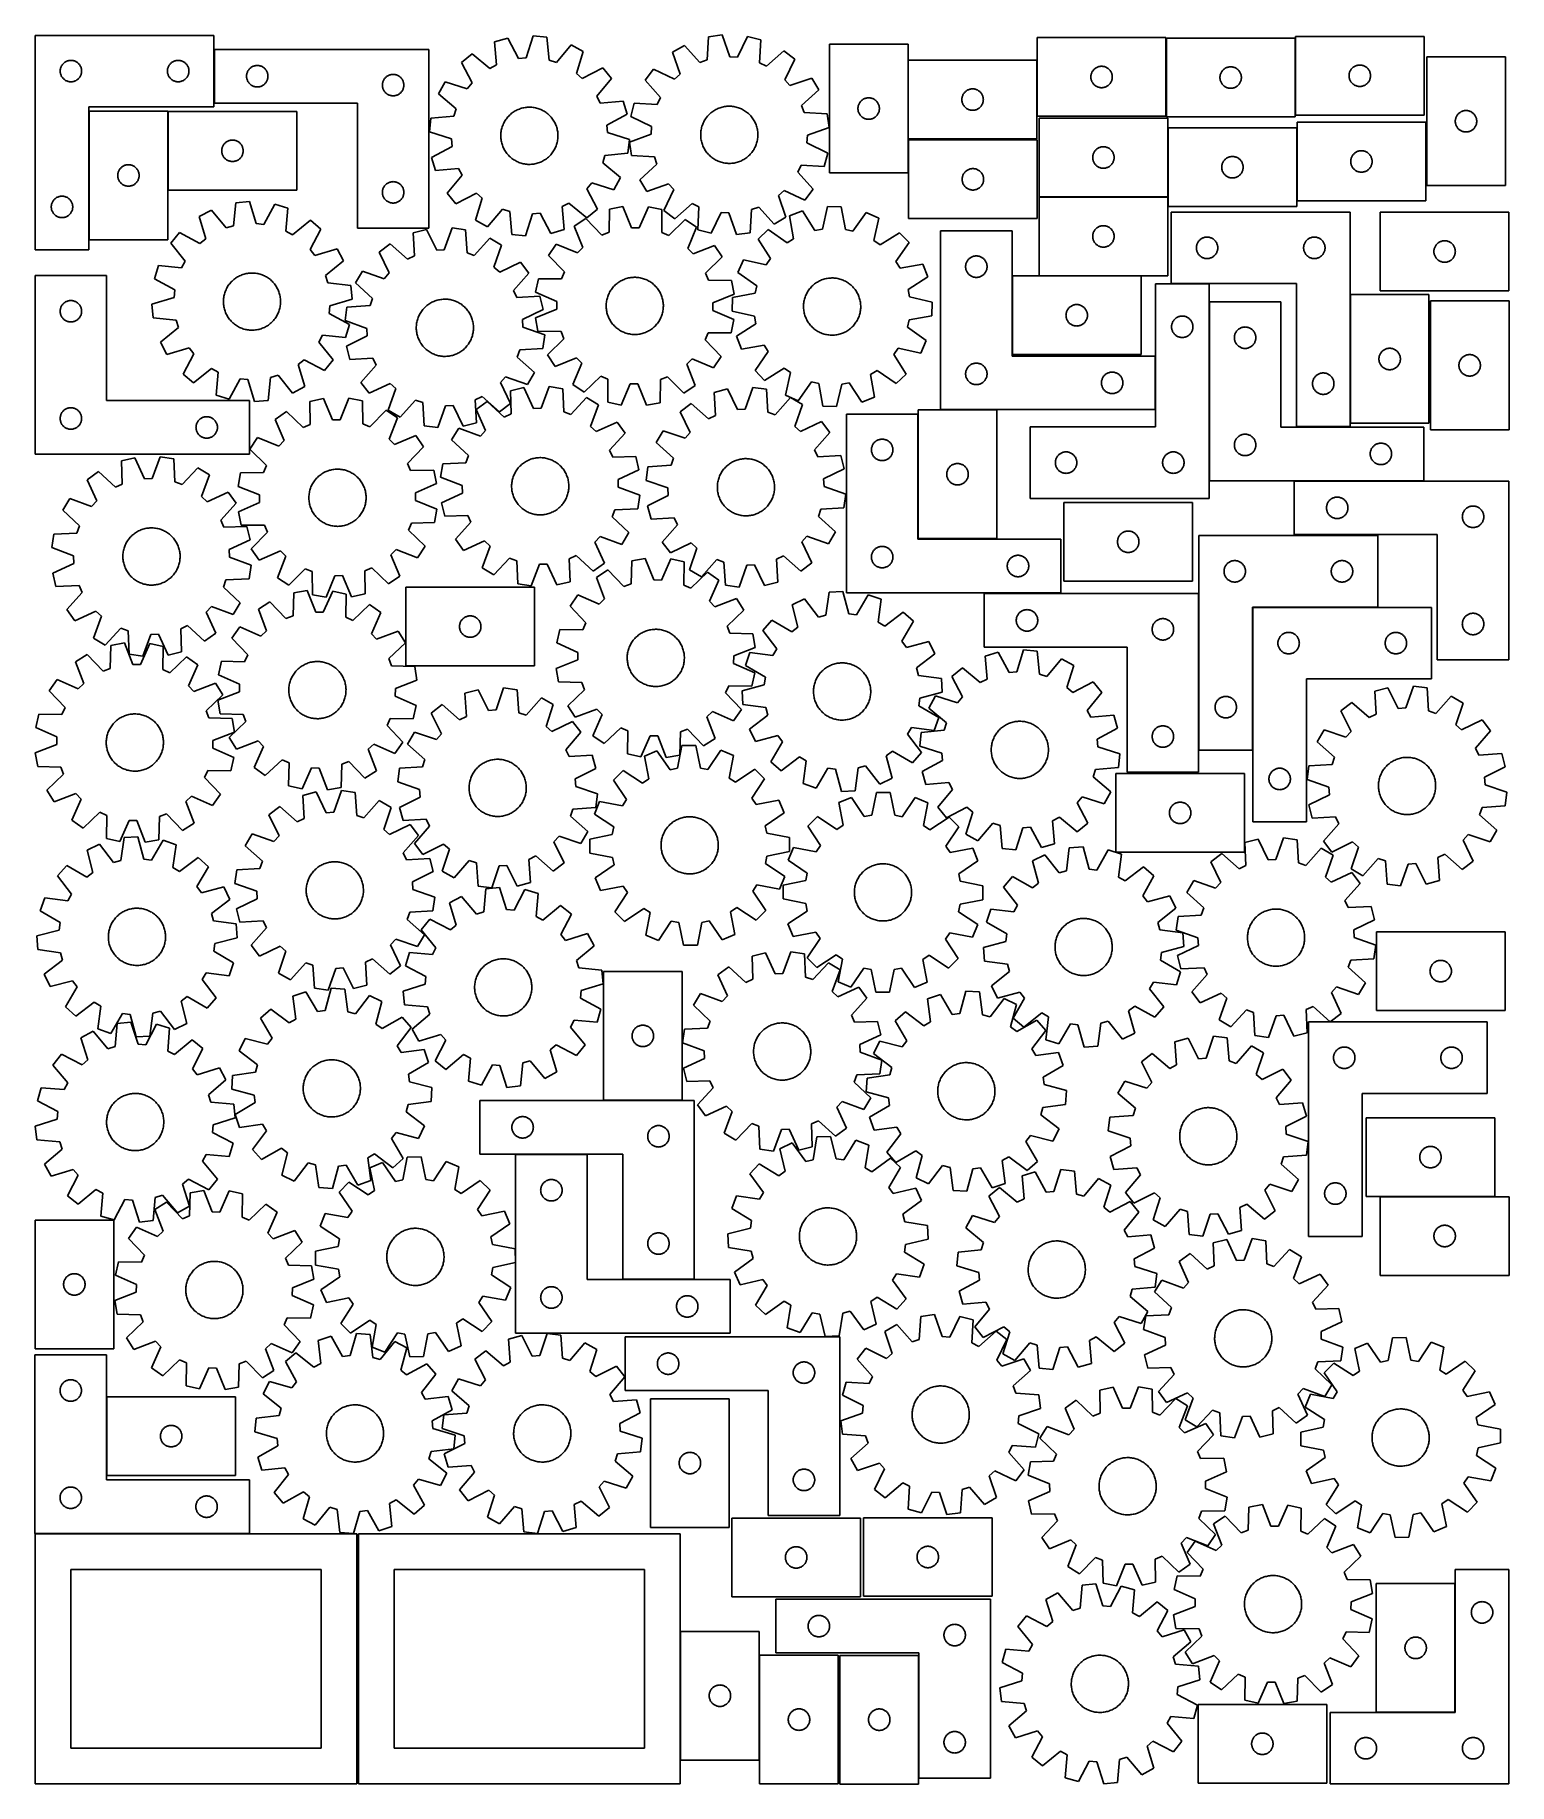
# Model space of a CAD drawing. Header units: millimetres. Extents: x 7 to 1243, y 7 to 1474.
import ezdxf

# ---------------------------------------------------------------- set-up
doc = ezdxf.new("R2010")
doc.units = ezdxf.units.MM
doc.layers.add('CUT', color=7, linetype='CONTINUOUS', true_color=0x000000)

msp = doc.modelspace()

# ---------------------------------------------------------------- linework, layer by layer
at = {"layer": 'CUT'}
for p, q in [((6.687064, 1474.164122), (6.687064, 1294.164122)), ((156.687064, 1474.164122), (6.687064, 1474.164122)), ((156.687064, 1414.164122), (156.687064, 1474.164122)), ((403.330444, 1471.886178), (392.261767, 1468.635044)), ((392.261767, 1468.635044), (393.923975, 1449.330136)), ((412.372199, 1454.748819), (403.330444, 1471.886178)), ((424.628374, 1473.794001), (418.776384, 1455.322492)), ((436.098652, 1472.561858), (424.628374, 1473.794001)), ((437.893962, 1453.268873), (436.098652, 1472.561858)), ((571.67254, 1472.844523), (570.531556, 1453.501809)), ((583.094518, 1474.464363), (571.67254, 1472.844523)), ((589.568631, 1456.201606), (583.094518, 1474.464363)), ((604.444837, 1473.278821), (595.988569, 1455.84512)), ((615.617255, 1470.404357), (604.444837, 1473.278821)), ((614.6097, 1451.054234), (615.617255, 1470.404357)), ((955.588315, 1472.222964), (847.588315, 1472.222964)), ((847.588315, 1472.222964), (847.588315, 1406.222964)), ((955.588315, 1406.222964), (955.588315, 1472.222964)), ((1063.927198, 1471.735659), (955.927198, 1471.735659)), ((955.927198, 1471.735659), (955.927198, 1405.735659)), ((1063.927198, 1405.735659), (1063.927198, 1471.735659)), ((1172.27222, 1473.267645), (1064.27222, 1473.267645)), ((1064.27222, 1473.267645), (1064.27222, 1407.267645)), ((1172.27222, 1407.267645), (1172.27222, 1473.267645)), ((337.056635, 1462.370672), (157.056635, 1462.370672)), ((157.056635, 1462.370672), (157.056635, 1417.370672)), ((337.056635, 1312.370672), (337.056635, 1462.370672)), ((373.315138, 1458.722081), (364.33317, 1451.482625)), ((388.226814, 1446.349355), (373.315138, 1458.722081)), ((418.776384, 1455.322492), (412.372199, 1454.748819)), ((456.505466, 1466.174092), (444.030192, 1451.348103)), ((466.631101, 1460.646255), (456.505466, 1466.174092)), ((460.906645, 1442.134826), (466.631101, 1460.646255)), ((551.493731, 1465.769408), (541.561085, 1459.901868)), ((541.561085, 1459.901868), (547.909089, 1441.594895)), ((564.463885, 1451.374356), (551.493731, 1465.769408)), ((570.531556, 1453.501809), (564.463885, 1451.374356)), ((595.988569, 1455.84512), (589.568631, 1456.201606)), ((634.88869, 1461.138646), (620.404528, 1448.268079)), ((644.110648, 1454.207488), (634.88869, 1461.138646)), ((635.774818, 1436.71588), (644.110648, 1454.207488)), ((673.141899, 1466.700501), (673.141899, 1358.700501)), ((739.141899, 1466.700501), (673.141899, 1466.700501)), ((739.141899, 1358.700501), (739.141899, 1466.700501)), ((1240.416474, 1456.037174), (1174.416474, 1456.037174)), ((1174.416474, 1456.037174), (1174.416474, 1348.037174)), ((1240.416474, 1348.037174), (1240.416474, 1456.037174)), ((27.687064, 1444.164122), (27.706334, 1444.75275)), ((27.706334, 1443.575494), (27.687064, 1444.164122)), ((27.706334, 1444.75275), (27.76406, 1445.338858)), ((27.76406, 1442.989386), (27.706334, 1443.575494)), ((27.76406, 1445.338858), (27.859996, 1445.919935)), ((27.859996, 1442.408309), (27.76406, 1442.989386)), ((27.859996, 1445.919935), (27.993732, 1446.493493)), ((27.993732, 1441.83475), (27.859996, 1442.408309)), ((27.993732, 1446.493493), (28.164693, 1447.057077)), ((28.164693, 1441.271167), (27.993732, 1441.83475)), ((28.164693, 1447.057077), (28.372148, 1447.608273)), ((28.372148, 1440.719971), (28.164693, 1441.271167)), ((28.372148, 1447.608273), (28.615209, 1448.14472)), ((28.615209, 1440.183524), (28.372148, 1440.719971)), ((28.615209, 1448.14472), (28.892835, 1448.664122)), ((28.892835, 1439.664122), (28.615209, 1440.183524)), ((28.892835, 1448.664122), (29.203837, 1449.164254)), ((29.203837, 1439.16399), (28.892835, 1439.664122)), ((29.203837, 1449.164254), (29.546884, 1449.642975)), ((29.546884, 1438.685269), (29.203837, 1439.16399)), ((29.546884, 1449.642975), (29.920506, 1450.098234)), ((29.920506, 1438.23001), (29.546884, 1438.685269)), ((29.920506, 1450.098234), (30.323103, 1450.528083)), ((30.323103, 1450.528083), (30.752952, 1450.93068)), ((30.752952, 1450.93068), (31.208211, 1451.304302)), ((31.208211, 1451.304302), (31.686932, 1451.647348)), ((31.686932, 1451.647348), (32.187064, 1451.958351)), ((32.187064, 1451.958351), (32.706466, 1452.235977)), ((32.706466, 1452.235977), (33.242913, 1452.479038)), ((33.242913, 1452.479038), (33.794109, 1452.686493)), ((33.794109, 1452.686493), (34.357693, 1452.857454)), ((34.357693, 1452.857454), (34.931251, 1452.991189)), ((34.931251, 1452.991189), (35.512328, 1453.087126)), ((35.512328, 1453.087126), (36.098436, 1453.144852)), ((36.098436, 1453.144852), (36.687064, 1453.164122)), ((36.687064, 1453.164122), (37.275692, 1453.144852)), ((37.275692, 1453.144852), (37.8618, 1453.087126)), ((37.8618, 1453.087126), (38.442877, 1452.991189)), ((38.442877, 1452.991189), (39.016435, 1452.857454)), ((39.016435, 1452.857454), (39.580019, 1452.686493)), ((39.580019, 1452.686493), (40.131215, 1452.479038)), ((40.131215, 1452.479038), (40.667662, 1452.235977)), ((40.667662, 1452.235977), (41.187064, 1451.958351)), ((41.187064, 1451.958351), (41.687196, 1451.647348)), ((41.687196, 1451.647348), (42.165917, 1451.304302)), ((42.165917, 1451.304302), (42.621176, 1450.93068)), ((42.621176, 1450.93068), (43.051025, 1450.528083)), ((43.051025, 1450.528083), (43.453622, 1450.098234)), ((43.453622, 1450.098234), (43.827244, 1449.642975)), ((43.827244, 1438.685269), (43.453622, 1438.23001)), ((43.827244, 1449.642975), (44.170291, 1449.164254)), ((44.170291, 1439.16399), (43.827244, 1438.685269)), ((44.170291, 1449.164254), (44.481293, 1448.664122)), ((44.481293, 1439.664122), (44.170291, 1439.16399)), ((44.481293, 1448.664122), (44.758919, 1448.14472)), ((44.758919, 1440.183524), (44.481293, 1439.664122)), ((44.758919, 1448.14472), (45.00198, 1447.608273)), ((45.00198, 1440.719971), (44.758919, 1440.183524)), ((45.00198, 1447.608273), (45.209435, 1447.057077)), ((45.209435, 1441.271167), (45.00198, 1440.719971)), ((45.209435, 1447.057077), (45.380396, 1446.493493)), ((45.380396, 1441.83475), (45.209435, 1441.271167)), ((45.380396, 1446.493493), (45.514132, 1445.919935)), ((45.514132, 1442.408309), (45.380396, 1441.83475)), ((45.514132, 1445.919935), (45.610068, 1445.338858)), ((45.610068, 1442.989386), (45.514132, 1442.408309)), ((45.610068, 1445.338858), (45.667794, 1444.75275)), ((45.667794, 1443.575494), (45.610068, 1442.989386)), ((45.667794, 1444.75275), (45.687064, 1444.164122)), ((45.687064, 1444.164122), (45.667794, 1443.575494)), ((117.687064, 1444.164122), (117.706334, 1444.75275)), ((117.706334, 1443.575494), (117.687064, 1444.164122)), ((117.706334, 1444.75275), (117.76406, 1445.338858)), ((117.76406, 1442.989386), (117.706334, 1443.575494)), ((117.76406, 1445.338858), (117.859996, 1445.919935)), ((117.859996, 1442.408309), (117.76406, 1442.989386)), ((117.859996, 1445.919935), (117.993732, 1446.493493)), ((117.993732, 1441.83475), (117.859996, 1442.408309)), ((117.993732, 1446.493493), (118.164693, 1447.057077)), ((118.164693, 1441.271167), (117.993732, 1441.83475)), ((118.164693, 1447.057077), (118.372148, 1447.608273)), ((118.372148, 1440.719971), (118.164693, 1441.271167)), ((118.372148, 1447.608273), (118.615209, 1448.14472)), ((118.615209, 1440.183524), (118.372148, 1440.719971)), ((118.615209, 1448.14472), (118.892835, 1448.664122)), ((118.892835, 1439.664122), (118.615209, 1440.183524)), ((118.892835, 1448.664122), (119.203837, 1449.164254)), ((119.203837, 1439.16399), (118.892835, 1439.664122)), ((119.203837, 1449.164254), (119.546884, 1449.642975)), ((119.546884, 1438.685269), (119.203837, 1439.16399)), ((119.546884, 1449.642975), (119.920506, 1450.098234)), ((119.920506, 1438.23001), (119.546884, 1438.685269)), ((119.920506, 1450.098234), (120.323103, 1450.528083)), ((120.323103, 1450.528083), (120.752952, 1450.93068)), ((120.752952, 1450.93068), (121.208211, 1451.304302)), ((121.208211, 1451.304302), (121.686932, 1451.647348)), ((121.686932, 1451.647348), (122.187064, 1451.958351)), ((122.187064, 1451.958351), (122.706466, 1452.235977)), ((122.706466, 1452.235977), (123.242913, 1452.479038)), ((123.242913, 1452.479038), (123.794109, 1452.686493)), ((123.794109, 1452.686493), (124.357693, 1452.857454)), ((124.357693, 1452.857454), (124.931251, 1452.991189)), ((124.931251, 1452.991189), (125.512328, 1453.087126)), ((125.512328, 1453.087126), (126.098436, 1453.144852)), ((126.098436, 1453.144852), (126.687064, 1453.164122)), ((126.687064, 1453.164122), (127.275692, 1453.144852)), ((127.275692, 1453.144852), (127.8618, 1453.087126)), ((127.8618, 1453.087126), (128.442877, 1452.991189)), ((128.442877, 1452.991189), (129.016435, 1452.857454)), ((129.016435, 1452.857454), (129.580019, 1452.686493)), ((129.580019, 1452.686493), (130.131215, 1452.479038)), ((130.131215, 1452.479038), (130.667662, 1452.235977)), ((130.667662, 1452.235977), (131.187064, 1451.958351)), ((131.187064, 1451.958351), (131.687196, 1451.647348)), ((131.687196, 1451.647348), (132.165917, 1451.304302)), ((132.165917, 1451.304302), (132.621176, 1450.93068)), ((132.621176, 1450.93068), (133.051025, 1450.528083)), ((133.051025, 1450.528083), (133.453622, 1450.098234)), ((133.453622, 1450.098234), (133.827244, 1449.642975)), ((133.827244, 1438.685269), (133.453622, 1438.23001)), ((133.827244, 1449.642975), (134.170291, 1449.164254)), ((134.170291, 1439.16399), (133.827244, 1438.685269)), ((134.170291, 1449.164254), (134.481293, 1448.664122)), ((134.481293, 1439.664122), (134.170291, 1439.16399)), ((134.481293, 1448.664122), (134.758919, 1448.14472)), ((134.758919, 1440.183524), (134.481293, 1439.664122)), ((134.758919, 1448.14472), (135.00198, 1447.608273)), ((135.00198, 1440.719971), (134.758919, 1440.183524)), ((135.00198, 1447.608273), (135.209435, 1447.057077)), ((135.209435, 1441.271167), (135.00198, 1440.719971)), ((135.209435, 1447.057077), (135.380396, 1446.493493)), ((135.380396, 1441.83475), (135.209435, 1441.271167)), ((135.380396, 1446.493493), (135.514132, 1445.919935)), ((135.514132, 1442.408309), (135.380396, 1441.83475)), ((135.514132, 1445.919935), (135.610068, 1445.338858)), ((135.610068, 1442.989386), (135.514132, 1442.408309)), ((135.610068, 1445.338858), (135.667794, 1444.75275)), ((135.667794, 1443.575494), (135.610068, 1442.989386)), ((135.667794, 1444.75275), (135.687064, 1444.164122)), ((135.687064, 1444.164122), (135.667794, 1443.575494)), ((184.056635, 1439.870672), (184.075905, 1440.459301)), ((184.075905, 1439.282044), (184.056635, 1439.870672)), ((184.075905, 1440.459301), (184.133631, 1441.045408)), ((184.133631, 1438.695937), (184.075905, 1439.282044)), ((184.133631, 1441.045408), (184.229568, 1441.626485)), ((184.229568, 1438.11486), (184.133631, 1438.695937)), ((184.229568, 1441.626485), (184.363303, 1442.200044)), ((184.363303, 1442.200044), (184.534264, 1442.763628)), ((184.534264, 1442.763628), (184.741719, 1443.314823)), ((184.741719, 1443.314823), (184.98478, 1443.851271)), ((184.98478, 1443.851271), (185.262406, 1444.370672)), ((185.262406, 1444.370672), (185.573409, 1444.870805)), ((185.573409, 1444.870805), (185.916455, 1445.349525)), ((185.916455, 1445.349525), (186.290077, 1445.804785)), ((186.290077, 1445.804785), (186.692674, 1446.234634)), ((186.692674, 1446.234634), (187.122523, 1446.637231)), ((187.122523, 1446.637231), (187.577782, 1447.010853)), ((187.577782, 1447.010853), (188.056503, 1447.353899)), ((188.056503, 1447.353899), (188.556635, 1447.664901)), ((188.556635, 1447.664901), (189.076037, 1447.942527)), ((189.076037, 1447.942527), (189.612484, 1448.185588)), ((189.612484, 1448.185588), (190.16368, 1448.393044)), ((190.16368, 1448.393044), (190.727264, 1448.564005)), ((190.727264, 1448.564005), (191.300822, 1448.69774)), ((191.300822, 1448.69774), (191.881899, 1448.793676)), ((191.881899, 1448.793676), (192.468007, 1448.851403)), ((192.468007, 1448.851403), (193.056635, 1448.870672)), ((193.056635, 1448.870672), (193.645263, 1448.851403)), ((193.645263, 1448.851403), (194.231371, 1448.793676)), ((194.231371, 1448.793676), (194.812448, 1448.69774)), ((194.812448, 1448.69774), (195.386006, 1448.564005)), ((195.386006, 1448.564005), (195.94959, 1448.393044)), ((195.94959, 1448.393044), (196.500786, 1448.185588)), ((196.500786, 1448.185588), (197.037233, 1447.942527)), ((197.037233, 1447.942527), (197.556635, 1447.664901)), ((197.556635, 1447.664901), (198.056767, 1447.353899)), ((198.056767, 1447.353899), (198.535488, 1447.010853)), ((198.535488, 1447.010853), (198.990747, 1446.637231)), ((198.990747, 1446.637231), (199.420596, 1446.234634)), ((199.420596, 1446.234634), (199.823193, 1445.804785)), ((199.823193, 1445.804785), (200.196815, 1445.349525)), ((200.196815, 1445.349525), (200.539862, 1444.870805)), ((200.539862, 1444.870805), (200.850864, 1444.370672)), ((200.850864, 1444.370672), (201.12849, 1443.851271)), ((201.12849, 1443.851271), (201.371551, 1443.314823)), ((201.371551, 1443.314823), (201.579006, 1442.763628)), ((201.579006, 1442.763628), (201.749967, 1442.200044)), ((201.749967, 1442.200044), (201.883703, 1441.626485)), ((201.883703, 1441.626485), (201.979639, 1441.045408)), ((201.979639, 1438.695937), (201.883703, 1438.11486)), ((201.979639, 1441.045408), (202.037365, 1440.459301)), ((202.037365, 1439.282044), (201.979639, 1438.695937)), ((202.037365, 1440.459301), (202.056635, 1439.870672)), ((202.056635, 1439.870672), (202.037365, 1439.282044)), ((300.290077, 1438.304785), (300.692674, 1438.734634)), ((300.692674, 1438.734634), (301.122523, 1439.137231)), ((301.122523, 1439.137231), (301.577782, 1439.510853)), ((301.577782, 1439.510853), (302.056503, 1439.853899)), ((302.056503, 1439.853899), (302.556635, 1440.164901)), ((302.556635, 1440.164901), (303.076037, 1440.442527)), ((303.076037, 1440.442527), (303.612484, 1440.685588)), ((303.612484, 1440.685588), (304.16368, 1440.893044)), ((304.16368, 1440.893044), (304.727264, 1441.064005)), ((304.727264, 1441.064005), (305.300822, 1441.19774)), ((305.300822, 1441.19774), (305.881899, 1441.293676)), ((305.881899, 1441.293676), (306.468007, 1441.351403)), ((306.468007, 1441.351403), (307.056635, 1441.370672)), ((307.056635, 1441.370672), (307.645263, 1441.351403)), ((307.645263, 1441.351403), (308.231371, 1441.293676)), ((308.231371, 1441.293676), (308.812448, 1441.19774)), ((308.812448, 1441.19774), (309.386006, 1441.064005)), ((309.386006, 1441.064005), (309.94959, 1440.893044)), ((309.94959, 1440.893044), (310.500786, 1440.685588)), ((310.500786, 1440.685588), (311.037233, 1440.442527)), ((311.037233, 1440.442527), (311.556635, 1440.164901)), ((311.556635, 1440.164901), (312.056767, 1439.853899)), ((312.056767, 1439.853899), (312.535488, 1439.510853)), ((312.535488, 1439.510853), (312.990747, 1439.137231)), ((312.990747, 1439.137231), (313.420596, 1438.734634)), ((313.420596, 1438.734634), (313.823193, 1438.304785)), ((364.33317, 1451.482625), (373.256518, 1434.283315)), ((393.923975, 1449.330136), (388.226814, 1446.349355)), ((444.030192, 1451.348103), (437.893962, 1453.268873)), ((465.840736, 1438.012031), (460.906645, 1442.134826)), ((483.040046, 1446.935379), (465.840736, 1438.012031)), ((490.279502, 1437.953411), (483.040046, 1446.935379)), ((525.625825, 1445.643218), (518.694668, 1436.421259)), ((543.117433, 1437.307387), (525.625825, 1445.643218)), ((547.909089, 1441.594895), (543.117433, 1437.307387)), ((620.404528, 1448.268079), (614.6097, 1451.054234)), ((847.358516, 1453.243719), (739.358516, 1453.243719)), ((739.358516, 1453.243719), (739.358516, 1387.243719)), ((847.358516, 1387.243719), (847.358516, 1453.243719)), ((892.588315, 1439.222964), (892.607585, 1439.811592)), ((892.607585, 1438.634336), (892.588315, 1439.222964)), ((892.607585, 1439.811592), (892.665311, 1440.3977)), ((892.665311, 1438.048228), (892.607585, 1438.634336)), ((892.665311, 1440.3977), (892.761248, 1440.978777)), ((892.761248, 1440.978777), (892.894983, 1441.552335)), ((892.894983, 1441.552335), (893.065944, 1442.115919)), ((893.065944, 1442.115919), (893.273399, 1442.667115)), ((893.273399, 1442.667115), (893.51646, 1443.203562)), ((893.51646, 1443.203562), (893.794086, 1443.722964)), ((893.794086, 1443.722964), (894.105089, 1444.223096)), ((894.105089, 1444.223096), (894.448135, 1444.701817)), ((894.448135, 1444.701817), (894.821757, 1445.157076)), ((894.821757, 1445.157076), (895.224354, 1445.586925)), ((895.224354, 1445.586925), (895.654203, 1445.989522)), ((895.654203, 1445.989522), (896.109462, 1446.363144)), ((896.109462, 1446.363144), (896.588183, 1446.70619)), ((896.588183, 1446.70619), (897.088315, 1447.017193)), ((897.088315, 1447.017193), (897.607717, 1447.294819)), ((897.607717, 1447.294819), (898.144164, 1447.53788)), ((898.144164, 1447.53788), (898.69536, 1447.745335)), ((898.69536, 1447.745335), (899.258944, 1447.916296)), ((899.258944, 1447.916296), (899.832502, 1448.050031)), ((899.832502, 1448.050031), (900.413579, 1448.145968)), ((900.413579, 1448.145968), (900.999687, 1448.203694)), ((900.999687, 1448.203694), (901.588315, 1448.222964)), ((901.588315, 1448.222964), (902.176943, 1448.203694)), ((902.176943, 1448.203694), (902.763051, 1448.145968)), ((902.763051, 1448.145968), (903.344128, 1448.050031)), ((903.344128, 1448.050031), (903.917686, 1447.916296)), ((903.917686, 1447.916296), (904.48127, 1447.745335)), ((904.48127, 1447.745335), (905.032466, 1447.53788)), ((905.032466, 1447.53788), (905.568913, 1447.294819)), ((905.568913, 1447.294819), (906.088315, 1447.017193)), ((906.088315, 1447.017193), (906.588447, 1446.70619)), ((906.588447, 1446.70619), (907.067168, 1446.363144)), ((907.067168, 1446.363144), (907.522427, 1445.989522)), ((907.522427, 1445.989522), (907.952276, 1445.586925)), ((907.952276, 1445.586925), (908.354873, 1445.157076)), ((908.354873, 1445.157076), (908.728495, 1444.701817)), ((908.728495, 1444.701817), (909.071542, 1444.223096)), ((909.071542, 1444.223096), (909.382544, 1443.722964)), ((909.382544, 1443.722964), (909.66017, 1443.203562)), ((909.66017, 1443.203562), (909.903231, 1442.667115)), ((909.903231, 1442.667115), (910.110686, 1442.115919)), ((910.110686, 1442.115919), (910.281648, 1441.552335)), ((910.281648, 1441.552335), (910.415383, 1440.978777)), ((910.415383, 1440.978777), (910.511319, 1440.3977)), ((910.511319, 1440.3977), (910.569045, 1439.811592)), ((910.569045, 1438.634336), (910.511319, 1438.048228)), ((910.569045, 1439.811592), (910.588315, 1439.222964)), ((910.588315, 1439.222964), (910.569045, 1438.634336)), ((1000.927198, 1438.735659), (1000.946467, 1439.324287)), ((1000.946467, 1438.147031), (1000.927198, 1438.735659)), ((1000.946467, 1439.324287), (1001.004194, 1439.910395)), ((1001.004194, 1439.910395), (1001.10013, 1440.491472)), ((1001.10013, 1440.491472), (1001.233865, 1441.065031)), ((1001.233865, 1441.065031), (1001.404826, 1441.628614)), ((1001.404826, 1441.628614), (1001.612282, 1442.17981)), ((1001.612282, 1442.17981), (1001.855343, 1442.716257)), ((1001.855343, 1442.716257), (1002.132969, 1443.235659)), ((1002.132969, 1443.235659), (1002.443971, 1443.735791)), ((1002.443971, 1443.735791), (1002.787017, 1444.214512)), ((1002.787017, 1444.214512), (1003.160639, 1444.669772)), ((1003.160639, 1444.669772), (1003.563236, 1445.09962)), ((1003.563236, 1445.09962), (1003.993085, 1445.502218)), ((1003.993085, 1445.502218), (1004.448345, 1445.875839)), ((1004.448345, 1445.875839), (1004.927065, 1446.218886)), ((1004.927065, 1446.218886), (1005.427198, 1446.529888)), ((1005.427198, 1446.529888), (1005.946599, 1446.807514)), ((1005.946599, 1446.807514), (1006.483047, 1447.050575)), ((1006.483047, 1447.050575), (1007.034242, 1447.25803)), ((1007.034242, 1447.25803), (1007.597826, 1447.428992)), ((1007.597826, 1447.428992), (1008.171385, 1447.562727)), ((1008.171385, 1447.562727), (1008.752462, 1447.658663)), ((1008.752462, 1447.658663), (1009.338569, 1447.71639)), ((1009.338569, 1447.71639), (1009.927198, 1447.735659)), ((1009.927198, 1447.735659), (1010.515826, 1447.71639)), ((1010.515826, 1447.71639), (1011.101933, 1447.658663)), ((1011.101933, 1447.658663), (1011.68301, 1447.562727)), ((1011.68301, 1447.562727), (1012.256569, 1447.428992)), ((1012.256569, 1447.428992), (1012.820153, 1447.25803)), ((1012.820153, 1447.25803), (1013.371348, 1447.050575)), ((1013.371348, 1447.050575), (1013.907796, 1446.807514)), ((1013.907796, 1446.807514), (1014.427198, 1446.529888)), ((1014.427198, 1446.529888), (1014.92733, 1446.218886)), ((1014.92733, 1446.218886), (1015.40605, 1445.875839)), ((1015.40605, 1445.875839), (1015.86131, 1445.502218)), ((1015.86131, 1445.502218), (1016.291159, 1445.09962)), ((1016.291159, 1445.09962), (1016.693756, 1444.669772)), ((1016.693756, 1444.669772), (1017.067378, 1444.214512)), ((1017.067378, 1444.214512), (1017.410424, 1443.735791)), ((1017.410424, 1443.735791), (1017.721426, 1443.235659)), ((1017.721426, 1443.235659), (1017.999052, 1442.716257)), ((1017.999052, 1442.716257), (1018.242113, 1442.17981)), ((1018.242113, 1442.17981), (1018.449569, 1441.628614)), ((1018.449569, 1441.628614), (1018.62053, 1441.065031)), ((1018.62053, 1441.065031), (1018.754265, 1440.491472)), ((1018.754265, 1440.491472), (1018.850201, 1439.910395)), ((1018.850201, 1439.910395), (1018.907928, 1439.324287)), ((1018.907928, 1439.324287), (1018.927198, 1438.735659)), ((1018.927198, 1438.735659), (1018.907928, 1438.147031)), ((1109.27222, 1440.267645), (1109.291489, 1440.856273)), ((1109.291489, 1439.679017), (1109.27222, 1440.267645)), ((1109.291489, 1440.856273), (1109.349216, 1441.44238)), ((1109.349216, 1439.092909), (1109.291489, 1439.679017)), ((1109.349216, 1441.44238), (1109.445152, 1442.023458)), ((1109.445152, 1438.511832), (1109.349216, 1439.092909)), ((1109.445152, 1442.023458), (1109.578887, 1442.597016)), ((1109.578887, 1442.597016), (1109.749849, 1443.1606)), ((1109.749849, 1443.1606), (1109.957304, 1443.711796)), ((1109.957304, 1443.711796), (1110.200365, 1444.248243)), ((1110.200365, 1444.248243), (1110.477991, 1444.767645)), ((1110.477991, 1444.767645), (1110.788993, 1445.267777)), ((1110.788993, 1445.267777), (1111.13204, 1445.746498)), ((1111.13204, 1445.746498), (1111.505662, 1446.201757)), ((1111.505662, 1446.201757), (1111.908259, 1446.631606)), ((1111.908259, 1446.631606), (1112.338107, 1447.034203)), ((1112.338107, 1447.034203), (1112.793367, 1447.407825)), ((1112.793367, 1447.407825), (1113.272088, 1447.750871)), ((1113.272088, 1447.750871), (1113.77222, 1448.061873)), ((1113.77222, 1448.061873), (1114.291622, 1448.339499)), ((1114.291622, 1448.339499), (1114.828069, 1448.58256)), ((1114.828069, 1448.58256), (1115.379265, 1448.790016)), ((1115.379265, 1448.790016), (1115.942848, 1448.960977)), ((1115.942848, 1448.960977), (1116.516407, 1449.094712)), ((1116.516407, 1449.094712), (1117.097484, 1449.190648)), ((1117.097484, 1449.190648), (1117.683592, 1449.248375)), ((1117.683592, 1449.248375), (1118.27222, 1449.267645)), ((1118.27222, 1449.267645), (1118.860848, 1449.248375)), ((1118.860848, 1449.248375), (1119.446956, 1449.190648)), ((1119.446956, 1449.190648), (1120.028033, 1449.094712)), ((1120.028033, 1449.094712), (1120.601591, 1448.960977)), ((1120.601591, 1448.960977), (1121.165175, 1448.790016)), ((1121.165175, 1448.790016), (1121.716371, 1448.58256)), ((1121.716371, 1448.58256), (1122.252818, 1448.339499)), ((1122.252818, 1448.339499), (1122.77222, 1448.061873)), ((1122.77222, 1448.061873), (1123.272352, 1447.750871)), ((1123.272352, 1447.750871), (1123.751073, 1447.407825)), ((1123.751073, 1447.407825), (1124.206332, 1447.034203)), ((1124.206332, 1447.034203), (1124.636181, 1446.631606)), ((1124.636181, 1446.631606), (1125.038778, 1446.201757)), ((1125.038778, 1446.201757), (1125.4124, 1445.746498)), ((1125.4124, 1445.746498), (1125.755446, 1445.267777)), ((1125.755446, 1445.267777), (1126.066448, 1444.767645)), ((1126.066448, 1444.767645), (1126.344074, 1444.248243)), ((1126.344074, 1444.248243), (1126.587136, 1443.711796)), ((1126.587136, 1443.711796), (1126.794591, 1443.1606)), ((1126.794591, 1443.1606), (1126.965552, 1442.597016)), ((1126.965552, 1442.597016), (1127.099287, 1442.023458)), ((1127.099287, 1442.023458), (1127.195224, 1441.44238)), ((1127.195224, 1439.092909), (1127.099287, 1438.511832)), ((1127.195224, 1441.44238), (1127.25295, 1440.856273)), ((1127.25295, 1439.679017), (1127.195224, 1439.092909)), ((1127.25295, 1440.856273), (1127.27222, 1440.267645)), ((1127.27222, 1440.267645), (1127.25295, 1439.679017)), ((30.323103, 1437.800161), (29.920506, 1438.23001)), ((30.752952, 1437.397564), (30.323103, 1437.800161)), ((31.208211, 1437.023942), (30.752952, 1437.397564)), ((31.686932, 1436.680895), (31.208211, 1437.023942)), ((32.187064, 1436.369893), (31.686932, 1436.680895)), ((32.706466, 1436.092267), (32.187064, 1436.369893)), ((33.242913, 1435.849206), (32.706466, 1436.092267)), ((33.794109, 1435.641751), (33.242913, 1435.849206)), ((34.357693, 1435.470789), (33.794109, 1435.641751)), ((34.931251, 1435.337054), (34.357693, 1435.470789)), ((35.512328, 1435.241118), (34.931251, 1435.337054)), ((36.098436, 1435.183392), (35.512328, 1435.241118)), ((36.687064, 1435.164122), (36.098436, 1435.183392)), ((37.275692, 1435.183392), (36.687064, 1435.164122)), ((37.8618, 1435.241118), (37.275692, 1435.183392)), ((38.442877, 1435.337054), (37.8618, 1435.241118)), ((39.016435, 1435.470789), (38.442877, 1435.337054)), ((39.580019, 1435.641751), (39.016435, 1435.470789)), ((40.131215, 1435.849206), (39.580019, 1435.641751)), ((40.667662, 1436.092267), (40.131215, 1435.849206)), ((41.187064, 1436.369893), (40.667662, 1436.092267)), ((41.687196, 1436.680895), (41.187064, 1436.369893)), ((42.165917, 1437.023942), (41.687196, 1436.680895)), ((42.621176, 1437.397564), (42.165917, 1437.023942)), ((43.051025, 1437.800161), (42.621176, 1437.397564)), ((43.453622, 1438.23001), (43.051025, 1437.800161)), ((120.323103, 1437.800161), (119.920506, 1438.23001)), ((120.752952, 1437.397564), (120.323103, 1437.800161)), ((121.208211, 1437.023942), (120.752952, 1437.397564)), ((121.686932, 1436.680895), (121.208211, 1437.023942)), ((122.187064, 1436.369893), (121.686932, 1436.680895)), ((122.706466, 1436.092267), (122.187064, 1436.369893)), ((123.242913, 1435.849206), (122.706466, 1436.092267)), ((123.794109, 1435.641751), (123.242913, 1435.849206)), ((124.357693, 1435.470789), (123.794109, 1435.641751)), ((124.931251, 1435.337054), (124.357693, 1435.470789)), ((125.512328, 1435.241118), (124.931251, 1435.337054)), ((126.098436, 1435.183392), (125.512328, 1435.241118)), ((126.687064, 1435.164122), (126.098436, 1435.183392)), ((127.275692, 1435.183392), (126.687064, 1435.164122)), ((127.8618, 1435.241118), (127.275692, 1435.183392)), ((128.442877, 1435.337054), (127.8618, 1435.241118)), ((129.016435, 1435.470789), (128.442877, 1435.337054)), ((129.580019, 1435.641751), (129.016435, 1435.470789)), ((130.131215, 1435.849206), (129.580019, 1435.641751)), ((130.667662, 1436.092267), (130.131215, 1435.849206)), ((131.187064, 1436.369893), (130.667662, 1436.092267)), ((131.687196, 1436.680895), (131.187064, 1436.369893)), ((132.165917, 1437.023942), (131.687196, 1436.680895)), ((132.621176, 1437.397564), (132.165917, 1437.023942)), ((133.051025, 1437.800161), (132.621176, 1437.397564)), ((133.453622, 1438.23001), (133.051025, 1437.800161)), ((184.363303, 1437.541301), (184.229568, 1438.11486)), ((184.534264, 1436.977717), (184.363303, 1437.541301)), ((184.741719, 1436.426522), (184.534264, 1436.977717)), ((184.98478, 1435.890074), (184.741719, 1436.426522)), ((185.262406, 1435.370672), (184.98478, 1435.890074)), ((185.573409, 1434.87054), (185.262406, 1435.370672)), ((185.916455, 1434.39182), (185.573409, 1434.87054)), ((186.290077, 1433.93656), (185.916455, 1434.39182)), ((186.692674, 1433.506711), (186.290077, 1433.93656)), ((187.122523, 1433.104114), (186.692674, 1433.506711)), ((187.577782, 1432.730492), (187.122523, 1433.104114)), ((188.056503, 1432.387446), (187.577782, 1432.730492)), ((188.556635, 1432.076444), (188.056503, 1432.387446)), ((189.076037, 1431.798818), (188.556635, 1432.076444)), ((189.612484, 1431.555757), (189.076037, 1431.798818)), ((190.16368, 1431.348301), (189.612484, 1431.555757)), ((190.727264, 1431.17734), (190.16368, 1431.348301)), ((191.300822, 1431.043605), (190.727264, 1431.17734)), ((191.881899, 1430.947669), (191.300822, 1431.043605)), ((192.468007, 1430.889942), (191.881899, 1430.947669)), ((193.056635, 1430.870672), (192.468007, 1430.889942)), ((193.645263, 1430.889942), (193.056635, 1430.870672)), ((194.231371, 1430.947669), (193.645263, 1430.889942)), ((194.812448, 1431.043605), (194.231371, 1430.947669)), ((195.386006, 1431.17734), (194.812448, 1431.043605)), ((195.94959, 1431.348301), (195.386006, 1431.17734)), ((196.500786, 1431.555757), (195.94959, 1431.348301)), ((197.037233, 1431.798818), (196.500786, 1431.555757)), ((197.556635, 1432.076444), (197.037233, 1431.798818)), ((198.056767, 1432.387446), (197.556635, 1432.076444)), ((198.535488, 1432.730492), (198.056767, 1432.387446)), ((198.990747, 1433.104114), (198.535488, 1432.730492)), ((199.420596, 1433.506711), (198.990747, 1433.104114)), ((199.823193, 1433.93656), (199.420596, 1433.506711)), ((200.196815, 1434.39182), (199.823193, 1433.93656)), ((200.539862, 1434.87054), (200.196815, 1434.39182)), ((200.850864, 1435.370672), (200.539862, 1434.87054)), ((201.12849, 1435.890074), (200.850864, 1435.370672)), ((201.371551, 1436.426522), (201.12849, 1435.890074)), ((201.579006, 1436.977717), (201.371551, 1436.426522)), ((201.749967, 1437.541301), (201.579006, 1436.977717)), ((201.883703, 1438.11486), (201.749967, 1437.541301)), ((298.056635, 1432.370672), (298.075905, 1432.959301)), ((298.075905, 1431.782044), (298.056635, 1432.370672)), ((298.075905, 1432.959301), (298.133631, 1433.545408)), ((298.133631, 1431.195937), (298.075905, 1431.782044)), ((298.133631, 1433.545408), (298.229568, 1434.126485)), ((298.229568, 1430.61486), (298.133631, 1431.195937)), ((298.229568, 1434.126485), (298.363303, 1434.700044)), ((298.363303, 1430.041301), (298.229568, 1430.61486)), ((298.363303, 1434.700044), (298.534264, 1435.263628)), ((298.534264, 1429.477717), (298.363303, 1430.041301)), ((298.534264, 1435.263628), (298.741719, 1435.814823)), ((298.741719, 1428.926522), (298.534264, 1429.477717)), ((298.741719, 1435.814823), (298.98478, 1436.351271)), ((298.98478, 1428.390074), (298.741719, 1428.926522)), ((298.98478, 1436.351271), (299.262406, 1436.870672)), ((299.262406, 1427.870672), (298.98478, 1428.390074)), ((299.262406, 1436.870672), (299.573409, 1437.370805)), ((299.573409, 1427.37054), (299.262406, 1427.870672)), ((299.573409, 1437.370805), (299.916455, 1437.849525)), ((299.916455, 1426.89182), (299.573409, 1427.37054)), ((299.916455, 1437.849525), (300.290077, 1438.304785)), ((300.290077, 1426.43656), (299.916455, 1426.89182)), ((300.692674, 1426.006711), (300.290077, 1426.43656)), ((301.122523, 1425.604114), (300.692674, 1426.006711)), ((301.577782, 1425.230492), (301.122523, 1425.604114)), ((302.056503, 1424.887446), (301.577782, 1425.230492)), ((302.556635, 1424.576444), (302.056503, 1424.887446)), ((303.076037, 1424.298818), (302.556635, 1424.576444)), ((303.612484, 1424.055757), (303.076037, 1424.298818)), ((304.16368, 1423.848301), (303.612484, 1424.055757)), ((310.500786, 1424.055757), (309.94959, 1423.848301)), ((311.037233, 1424.298818), (310.500786, 1424.055757)), ((311.556635, 1424.576444), (311.037233, 1424.298818)), ((312.056767, 1424.887446), (311.556635, 1424.576444)), ((312.535488, 1425.230492), (312.056767, 1424.887446)), ((312.990747, 1425.604114), (312.535488, 1425.230492)), ((313.420596, 1426.006711), (312.990747, 1425.604114)), ((313.823193, 1426.43656), (313.420596, 1426.006711)), ((313.823193, 1438.304785), (314.196815, 1437.849525)), ((314.196815, 1426.89182), (313.823193, 1426.43656)), ((314.196815, 1437.849525), (314.539862, 1437.370805)), ((314.539862, 1427.37054), (314.196815, 1426.89182)), ((314.539862, 1437.370805), (314.850864, 1436.870672)), ((314.850864, 1427.870672), (314.539862, 1427.37054)), ((314.850864, 1436.870672), (315.12849, 1436.351271)), ((315.12849, 1428.390074), (314.850864, 1427.870672)), ((315.12849, 1436.351271), (315.371551, 1435.814823)), ((315.371551, 1428.926522), (315.12849, 1428.390074)), ((315.371551, 1435.814823), (315.579006, 1435.263628)), ((315.579006, 1429.477717), (315.371551, 1428.926522)), ((315.579006, 1435.263628), (315.749967, 1434.700044)), ((315.749967, 1430.041301), (315.579006, 1429.477717)), ((315.749967, 1434.700044), (315.883703, 1434.126485)), ((315.883703, 1430.61486), (315.749967, 1430.041301)), ((315.883703, 1434.126485), (315.979639, 1433.545408)), ((315.979639, 1431.195937), (315.883703, 1430.61486)), ((315.979639, 1433.545408), (316.037365, 1432.959301)), ((316.037365, 1431.782044), (315.979639, 1431.195937)), ((316.037365, 1432.959301), (316.056635, 1432.370672)), ((316.056635, 1432.370672), (316.037365, 1431.782044)), ((350.622294, 1435.07368), (345.094457, 1424.948045)), ((345.094457, 1424.948045), (359.920446, 1412.472771)), ((369.133723, 1429.349224), (350.622294, 1435.07368)), ((373.256518, 1434.283315), (369.133723, 1429.349224)), ((477.906776, 1423.041734), (490.279502, 1437.953411)), ((518.694668, 1436.421259), (531.565234, 1421.937098)), ((640.062325, 1431.924224), (635.774818, 1436.71588)), ((658.369298, 1438.272228), (640.062325, 1431.924224)), ((649.841786, 1415.369428), (664.236838, 1428.339582)), ((664.236838, 1428.339582), (658.369298, 1438.272228)), ((785.0436, 1423.68787), (785.286661, 1424.224317)), ((785.286661, 1424.224317), (785.564287, 1424.743719)), ((785.564287, 1424.743719), (785.875289, 1425.243851)), ((785.875289, 1425.243851), (786.218336, 1425.722572)), ((786.218336, 1425.722572), (786.591958, 1426.177831)), ((786.591958, 1426.177831), (786.994555, 1426.60768)), ((786.994555, 1426.60768), (787.424404, 1427.010277)), ((787.424404, 1427.010277), (787.879663, 1427.383899)), ((787.879663, 1427.383899), (788.358384, 1427.726945)), ((788.358384, 1427.726945), (788.858516, 1428.037948)), ((788.858516, 1428.037948), (789.377918, 1428.315574)), ((789.377918, 1428.315574), (789.914365, 1428.558635)), ((789.914365, 1428.558635), (790.465561, 1428.76609)), ((790.465561, 1428.76609), (791.029144, 1428.937051)), ((791.029144, 1428.937051), (791.602703, 1429.070786)), ((791.602703, 1429.070786), (792.18378, 1429.166723)), ((792.18378, 1429.166723), (792.769888, 1429.224449)), ((792.769888, 1429.224449), (793.358516, 1429.243719)), ((793.358516, 1429.243719), (793.947144, 1429.224449)), ((793.947144, 1429.224449), (794.533252, 1429.166723)), ((794.533252, 1429.166723), (795.114329, 1429.070786)), ((795.114329, 1429.070786), (795.687887, 1428.937051)), ((795.687887, 1428.937051), (796.251471, 1428.76609)), ((796.251471, 1428.76609), (796.802667, 1428.558635)), ((796.802667, 1428.558635), (797.339114, 1428.315574)), ((797.339114, 1428.315574), (797.858516, 1428.037948)), ((797.858516, 1428.037948), (798.358648, 1427.726945)), ((798.358648, 1427.726945), (798.837369, 1427.383899)), ((798.837369, 1427.383899), (799.292628, 1427.010277)), ((799.292628, 1427.010277), (799.722477, 1426.60768)), ((799.722477, 1426.60768), (800.125074, 1426.177831)), ((800.125074, 1426.177831), (800.498696, 1425.722572)), ((800.498696, 1425.722572), (800.841742, 1425.243851)), ((800.841742, 1425.243851), (801.152745, 1424.743719)), ((801.152745, 1424.743719), (801.430371, 1424.224317)), ((801.430371, 1424.224317), (801.673432, 1423.68787)), ((892.761248, 1437.467151), (892.665311, 1438.048228)), ((892.894983, 1436.893593), (892.761248, 1437.467151)), ((893.065944, 1436.330009), (892.894983, 1436.893593)), ((893.273399, 1435.778813), (893.065944, 1436.330009)), ((893.51646, 1435.242366), (893.273399, 1435.778813)), ((893.794086, 1434.722964), (893.51646, 1435.242366)), ((894.105089, 1434.222832), (893.794086, 1434.722964)), ((894.448135, 1433.744111), (894.105089, 1434.222832)), ((894.821757, 1433.288852), (894.448135, 1433.744111)), ((895.224354, 1432.859003), (894.821757, 1433.288852)), ((895.654203, 1432.456406), (895.224354, 1432.859003)), ((896.109462, 1432.082784), (895.654203, 1432.456406)), ((896.588183, 1431.739737), (896.109462, 1432.082784)), ((897.088315, 1431.428735), (896.588183, 1431.739737)), ((897.607717, 1431.151109), (897.088315, 1431.428735)), ((898.144164, 1430.908048), (897.607717, 1431.151109)), ((898.69536, 1430.700593), (898.144164, 1430.908048)), ((899.258944, 1430.529632), (898.69536, 1430.700593)), ((899.832502, 1430.395896), (899.258944, 1430.529632)), ((900.413579, 1430.29996), (899.832502, 1430.395896)), ((900.999687, 1430.242234), (900.413579, 1430.29996)), ((901.588315, 1430.222964), (900.999687, 1430.242234)), ((902.176943, 1430.242234), (901.588315, 1430.222964)), ((902.763051, 1430.29996), (902.176943, 1430.242234)), ((903.344128, 1430.395896), (902.763051, 1430.29996)), ((903.917686, 1430.529632), (903.344128, 1430.395896)), ((904.48127, 1430.700593), (903.917686, 1430.529632)), ((905.032466, 1430.908048), (904.48127, 1430.700593)), ((905.568913, 1431.151109), (905.032466, 1430.908048)), ((906.088315, 1431.428735), (905.568913, 1431.151109)), ((906.588447, 1431.739737), (906.088315, 1431.428735)), ((907.067168, 1432.082784), (906.588447, 1431.739737)), ((907.522427, 1432.456406), (907.067168, 1432.082784)), ((907.952276, 1432.859003), (907.522427, 1432.456406)), ((908.354873, 1433.288852), (907.952276, 1432.859003)), ((908.728495, 1433.744111), (908.354873, 1433.288852)), ((909.071542, 1434.222832), (908.728495, 1433.744111)), ((909.382544, 1434.722964), (909.071542, 1434.222832)), ((909.66017, 1435.242366), (909.382544, 1434.722964)), ((909.903231, 1435.778813), (909.66017, 1435.242366)), ((910.110686, 1436.330009), (909.903231, 1435.778813)), ((910.281648, 1436.893593), (910.110686, 1436.330009)), ((910.415383, 1437.467151), (910.281648, 1436.893593)), ((910.511319, 1438.048228), (910.415383, 1437.467151)), ((1001.004194, 1437.560924), (1000.946467, 1438.147031)), ((1001.10013, 1436.979846), (1001.004194, 1437.560924)), ((1001.233865, 1436.406288), (1001.10013, 1436.979846)), ((1001.404826, 1435.842704), (1001.233865, 1436.406288)), ((1001.612282, 1435.291508), (1001.404826, 1435.842704)), ((1001.855343, 1434.755061), (1001.612282, 1435.291508)), ((1002.132969, 1434.235659), (1001.855343, 1434.755061)), ((1002.443971, 1433.735527), (1002.132969, 1434.235659)), ((1002.787017, 1433.256806), (1002.443971, 1433.735527)), ((1003.160639, 1432.801547), (1002.787017, 1433.256806)), ((1003.563236, 1432.371698), (1003.160639, 1432.801547)), ((1003.993085, 1431.969101), (1003.563236, 1432.371698)), ((1004.448345, 1431.595479), (1003.993085, 1431.969101)), ((1004.927065, 1431.252433), (1004.448345, 1431.595479)), ((1005.427198, 1430.941431), (1004.927065, 1431.252433)), ((1005.946599, 1430.663805), (1005.427198, 1430.941431)), ((1006.483047, 1430.420743), (1005.946599, 1430.663805)), ((1007.034242, 1430.213288), (1006.483047, 1430.420743)), ((1007.597826, 1430.042327), (1007.034242, 1430.213288)), ((1008.171385, 1429.908592), (1007.597826, 1430.042327)), ((1008.752462, 1429.812656), (1008.171385, 1429.908592)), ((1009.338569, 1429.754929), (1008.752462, 1429.812656)), ((1009.927198, 1429.735659), (1009.338569, 1429.754929)), ((1010.515826, 1429.754929), (1009.927198, 1429.735659)), ((1011.101933, 1429.812656), (1010.515826, 1429.754929)), ((1011.68301, 1429.908592), (1011.101933, 1429.812656)), ((1012.256569, 1430.042327), (1011.68301, 1429.908592)), ((1012.820153, 1430.213288), (1012.256569, 1430.042327)), ((1013.371348, 1430.420743), (1012.820153, 1430.213288)), ((1013.907796, 1430.663805), (1013.371348, 1430.420743)), ((1014.427198, 1430.941431), (1013.907796, 1430.663805)), ((1014.92733, 1431.252433), (1014.427198, 1430.941431)), ((1015.40605, 1431.595479), (1014.92733, 1431.252433)), ((1015.86131, 1431.969101), (1015.40605, 1431.595479)), ((1016.291159, 1432.371698), (1015.86131, 1431.969101)), ((1016.693756, 1432.801547), (1016.291159, 1432.371698)), ((1017.067378, 1433.256806), (1016.693756, 1432.801547)), ((1017.410424, 1433.735527), (1017.067378, 1433.256806)), ((1017.721426, 1434.235659), (1017.410424, 1433.735527)), ((1017.999052, 1434.755061), (1017.721426, 1434.235659)), ((1018.242113, 1435.291508), (1017.999052, 1434.755061)), ((1018.449569, 1435.842704), (1018.242113, 1435.291508)), ((1018.62053, 1436.406288), (1018.449569, 1435.842704)), ((1018.754265, 1436.979846), (1018.62053, 1436.406288)), ((1018.850201, 1437.560924), (1018.754265, 1436.979846)), ((1018.907928, 1438.147031), (1018.850201, 1437.560924)), ((1109.578887, 1437.938273), (1109.445152, 1438.511832)), ((1109.749849, 1437.37469), (1109.578887, 1437.938273)), ((1109.957304, 1436.823494), (1109.749849, 1437.37469)), ((1110.200365, 1436.287046), (1109.957304, 1436.823494)), ((1110.477991, 1435.767645), (1110.200365, 1436.287046)), ((1110.788993, 1435.267513), (1110.477991, 1435.767645)), ((1111.13204, 1434.788792), (1110.788993, 1435.267513)), ((1111.505662, 1434.333532), (1111.13204, 1434.788792)), ((1111.908259, 1433.903684), (1111.505662, 1434.333532)), ((1112.338107, 1433.501086), (1111.908259, 1433.903684)), ((1112.793367, 1433.127465), (1112.338107, 1433.501086)), ((1113.272088, 1432.784418), (1112.793367, 1433.127465)), ((1113.77222, 1432.473416), (1113.272088, 1432.784418)), ((1114.291622, 1432.19579), (1113.77222, 1432.473416)), ((1114.828069, 1431.952729), (1114.291622, 1432.19579)), ((1115.379265, 1431.745274), (1114.828069, 1431.952729)), ((1115.942848, 1431.574312), (1115.379265, 1431.745274)), ((1116.516407, 1431.440577), (1115.942848, 1431.574312)), ((1117.097484, 1431.344641), (1116.516407, 1431.440577)), ((1117.683592, 1431.286914), (1117.097484, 1431.344641)), ((1118.27222, 1431.267645), (1117.683592, 1431.286914)), ((1118.860848, 1431.286914), (1118.27222, 1431.267645)), ((1119.446956, 1431.344641), (1118.860848, 1431.286914)), ((1120.028033, 1431.440577), (1119.446956, 1431.344641)), ((1120.601591, 1431.574312), (1120.028033, 1431.440577)), ((1121.165175, 1431.745274), (1120.601591, 1431.574312)), ((1121.716371, 1431.952729), (1121.165175, 1431.745274)), ((1122.252818, 1432.19579), (1121.716371, 1431.952729)), ((1122.77222, 1432.473416), (1122.252818, 1432.19579)), ((1123.272352, 1432.784418), (1122.77222, 1432.473416)), ((1123.751073, 1433.127465), (1123.272352, 1432.784418)), ((1124.206332, 1433.501086), (1123.751073, 1433.127465)), ((1124.636181, 1433.903684), (1124.206332, 1433.501086)), ((1125.038778, 1434.333532), (1124.636181, 1433.903684)), ((1125.4124, 1434.788792), (1125.038778, 1434.333532)), ((1125.755446, 1435.267513), (1125.4124, 1434.788792)), ((1126.066448, 1435.767645), (1125.755446, 1435.267513)), ((1126.344074, 1436.287046), (1126.066448, 1435.767645)), ((1126.587136, 1436.823494), (1126.344074, 1436.287046)), ((1126.794591, 1437.37469), (1126.587136, 1436.823494)), ((1126.965552, 1437.938273), (1126.794591, 1437.37469)), ((1127.099287, 1438.511832), (1126.965552, 1437.938273)), ((51.687064, 1294.164122), (51.687064, 1414.164122)), ((51.687064, 1414.164122), (156.687064, 1414.164122)), ((51.92205, 1410.574524), (51.92205, 1302.574524)), ((117.92205, 1410.574524), (51.92205, 1410.574524)), ((117.92205, 1302.574524), (117.92205, 1410.574524)), ((226.254697, 1410.249819), (118.254697, 1410.249819)), ((118.254697, 1410.249819), (118.254697, 1344.249819)), ((157.056635, 1417.370672), (277.056635, 1417.370672)), ((226.254697, 1344.249819), (226.254697, 1410.249819)), ((277.056635, 1417.370672), (277.056635, 1312.370672)), ((304.727264, 1423.67734), (304.16368, 1423.848301)), ((305.300822, 1423.543605), (304.727264, 1423.67734)), ((305.881899, 1423.447669), (305.300822, 1423.543605)), ((306.468007, 1423.389942), (305.881899, 1423.447669)), ((307.056635, 1423.370672), (306.468007, 1423.389942)), ((307.645263, 1423.389942), (307.056635, 1423.370672)), ((308.231371, 1423.447669), (307.645263, 1423.389942)), ((308.812448, 1423.543605), (308.231371, 1423.447669)), ((309.386006, 1423.67734), (308.812448, 1423.543605)), ((309.94959, 1423.848301), (309.386006, 1423.67734)), ((359.920446, 1412.472771), (357.999675, 1406.336541)), ((407.016355, 1409.058091), (407.811579, 1409.629328)), ((407.811579, 1409.629328), (408.629442, 1410.167655)), ((408.629442, 1410.167655), (409.468582, 1410.672174)), ((409.468582, 1410.672174), (410.327603, 1411.142045)), ((410.327603, 1411.142045), (411.205073, 1411.576488)), ((411.205073, 1411.576488), (412.099534, 1411.974778)), ((412.099534, 1411.974778), (413.009496, 1412.336253)), ((413.009496, 1412.336253), (413.933445, 1412.660311)), ((413.933445, 1412.660311), (414.869843, 1412.946413)), ((414.869843, 1412.946413), (415.817131, 1413.194082)), ((415.817131, 1413.194082), (416.773733, 1413.402906)), ((416.773733, 1413.402906), (417.738057, 1413.572539)), ((417.738057, 1413.572539), (418.708497, 1413.702697)), ((418.708497, 1413.702697), (419.683439, 1413.793163)), ((419.683439, 1413.793163), (420.661259, 1413.843788)), ((420.661259, 1413.843788), (421.64033, 1413.854487)), ((421.64033, 1413.854487), (422.619023, 1413.825242)), ((422.619023, 1413.825242), (423.595709, 1413.756102)), ((423.595709, 1413.756102), (424.568761, 1413.647182)), ((424.568761, 1413.647182), (425.536561, 1413.498662)), ((425.536561, 1413.498662), (426.497498, 1413.310792)), ((426.497498, 1413.310792), (427.449973, 1413.083882)), ((427.449973, 1413.083882), (428.392399, 1412.818311)), ((428.392399, 1412.818311), (429.323209, 1412.514521)), ((429.323209, 1412.514521), (430.240853, 1412.173018)), ((430.240853, 1412.173018), (431.143803, 1411.794369)), ((431.143803, 1411.794369), (432.030558, 1411.379205)), ((432.030558, 1411.379205), (432.899641, 1410.928217)), ((432.899641, 1410.928217), (433.749606, 1410.442156)), ((433.749606, 1410.442156), (434.579037, 1409.921831)), ((434.579037, 1409.921831), (435.386555, 1409.368107)), ((435.386555, 1409.368107), (436.170815, 1408.781906)), ((480.887557, 1417.344574), (477.906776, 1423.041734)), ((500.192465, 1419.006781), (480.887557, 1417.344574)), ((503.443599, 1407.938105), (500.192465, 1419.006781)), ((509.428956, 1417.149825), (506.554492, 1405.977407)), ((528.779079, 1416.14227), (509.428956, 1417.149825)), ((531.565234, 1421.937098), (528.779079, 1416.14227)), ((573.736657, 1409.079066), (574.499836, 1409.69246)), ((574.499836, 1409.69246), (575.287399, 1410.274215)), ((575.287399, 1410.274215), (576.098036, 1410.823362)), ((576.098036, 1410.823362), (576.930398, 1411.338987)), ((576.930398, 1411.338987), (577.783098, 1411.820233)), ((577.783098, 1411.820233), (578.654718, 1412.266298)), ((578.654718, 1412.266298), (579.543807, 1412.676439)), ((579.543807, 1412.676439), (580.448886, 1413.049974)), ((580.448886, 1413.049974), (581.368447, 1413.386281)), ((581.368447, 1413.386281), (582.30096, 1413.684801)), ((582.30096, 1413.684801), (583.244873, 1413.945037)), ((583.244873, 1413.945037), (584.198616, 1414.166555)), ((584.198616, 1414.166555), (585.1606, 1414.348987)), ((585.1606, 1414.348987), (586.129225, 1414.492029)), ((586.129225, 1414.492029), (587.102878, 1414.595444)), ((587.102878, 1414.595444), (588.079939, 1414.659058)), ((588.079939, 1414.659058), (589.058782, 1414.682767)), ((589.058782, 1414.682767), (590.037777, 1414.66653)), ((590.037777, 1414.66653), (591.015295, 1414.610375)), ((591.015295, 1414.610375), (591.98971, 1414.514395)), ((591.98971, 1414.514395), (592.959398, 1414.37875)), ((592.959398, 1414.37875), (593.922747, 1414.203665)), ((593.922747, 1414.203665), (594.878152, 1413.989433)), ((594.878152, 1413.989433), (595.824024, 1413.736409)), ((595.824024, 1413.736409), (596.758789, 1413.445015)), ((596.758789, 1413.445015), (597.68089, 1413.115736)), ((597.68089, 1413.115736), (598.588793, 1412.749119)), ((598.588793, 1412.749119), (599.480986, 1412.345776)), ((599.480986, 1412.345776), (600.355985, 1411.906377)), ((600.355985, 1411.906377), (601.212334, 1411.431654)), ((601.212334, 1411.431654), (602.048607, 1410.922396)), ((602.048607, 1410.922396), (602.863412, 1410.379452)), ((602.863412, 1410.379452), (603.655392, 1409.803725)), ((603.655392, 1409.803725), (604.423231, 1409.196174)), ((651.969239, 1409.301757), (649.841786, 1415.369428)), ((671.311953, 1408.160773), (651.969239, 1409.301757)), ((697.141899, 1412.700501), (697.161169, 1413.289129)), ((697.161169, 1412.111873), (697.141899, 1412.700501)), ((697.161169, 1413.289129), (697.218895, 1413.875237)), ((697.218895, 1411.525765), (697.161169, 1412.111873)), ((697.218895, 1413.875237), (697.314831, 1414.456314)), ((697.314831, 1410.944688), (697.218895, 1411.525765)), ((697.314831, 1414.456314), (697.448566, 1415.029872)), ((697.448566, 1410.371129), (697.314831, 1410.944688)), ((697.448566, 1415.029872), (697.619528, 1415.593456)), ((697.619528, 1409.807546), (697.448566, 1410.371129)), ((697.619528, 1415.593456), (697.826983, 1416.144652)), ((697.826983, 1409.25635), (697.619528, 1409.807546)), ((697.826983, 1416.144652), (698.070044, 1416.681099)), ((698.070044, 1408.719903), (697.826983, 1409.25635)), ((698.070044, 1416.681099), (698.34767, 1417.200501)), ((698.34767, 1417.200501), (698.658672, 1417.700633)), ((698.658672, 1417.700633), (699.001719, 1418.179354)), ((699.001719, 1418.179354), (699.375341, 1418.634613)), ((699.375341, 1418.634613), (699.777938, 1419.064462)), ((699.777938, 1419.064462), (700.207787, 1419.467059)), ((700.207787, 1419.467059), (700.663046, 1419.840681)), ((700.663046, 1419.840681), (701.141767, 1420.183727)), ((701.141767, 1420.183727), (701.641899, 1420.494729)), ((701.641899, 1420.494729), (702.161301, 1420.772355)), ((702.161301, 1420.772355), (702.697748, 1421.015417)), ((702.697748, 1421.015417), (703.248944, 1421.222872)), ((703.248944, 1421.222872), (703.812527, 1421.393833)), ((703.812527, 1421.393833), (704.386086, 1421.527568)), ((704.386086, 1421.527568), (704.967163, 1421.623505)), ((704.967163, 1421.623505), (705.553271, 1421.681231)), ((705.553271, 1421.681231), (706.141899, 1421.700501)), ((706.141899, 1421.700501), (706.730527, 1421.681231)), ((706.730527, 1421.681231), (707.316635, 1421.623505)), ((707.316635, 1421.623505), (707.897712, 1421.527568)), ((707.897712, 1421.527568), (708.47127, 1421.393833)), ((708.47127, 1421.393833), (709.034854, 1421.222872)), ((709.034854, 1421.222872), (709.58605, 1421.015417)), ((709.58605, 1421.015417), (710.122497, 1420.772355)), ((710.122497, 1420.772355), (710.641899, 1420.494729)), ((710.641899, 1420.494729), (711.142031, 1420.183727)), ((711.142031, 1420.183727), (711.620752, 1419.840681)), ((711.620752, 1419.840681), (712.076011, 1419.467059)), ((712.076011, 1419.467059), (712.50586, 1419.064462)), ((712.50586, 1419.064462), (712.908457, 1418.634613)), ((712.908457, 1418.634613), (713.282079, 1418.179354)), ((713.282079, 1418.179354), (713.625125, 1417.700633)), ((713.625125, 1417.700633), (713.936127, 1417.200501)), ((713.936127, 1417.200501), (714.213754, 1416.681099)), ((714.213754, 1416.681099), (714.456815, 1416.144652)), ((714.456815, 1409.25635), (714.213754, 1408.719903)), ((714.456815, 1416.144652), (714.66427, 1415.593456)), ((714.66427, 1409.807546), (714.456815, 1409.25635)), ((714.66427, 1415.593456), (714.835231, 1415.029872)), ((714.835231, 1410.371129), (714.66427, 1409.807546)), ((714.835231, 1415.029872), (714.968966, 1414.456314)), ((714.968966, 1410.944688), (714.835231, 1410.371129)), ((714.968966, 1414.456314), (715.064903, 1413.875237)), ((715.064903, 1411.525765), (714.968966, 1410.944688)), ((715.064903, 1413.875237), (715.122629, 1413.289129)), ((715.122629, 1412.111873), (715.064903, 1411.525765)), ((715.122629, 1413.289129), (715.141899, 1412.700501)), ((715.141899, 1412.700501), (715.122629, 1412.111873)), ((784.358516, 1420.243719), (784.377786, 1420.832347)), ((784.377786, 1419.655091), (784.358516, 1420.243719)), ((784.377786, 1420.832347), (784.435512, 1421.418455)), ((784.435512, 1419.068983), (784.377786, 1419.655091)), ((784.435512, 1421.418455), (784.531448, 1421.999532)), ((784.531448, 1418.487906), (784.435512, 1419.068983)), ((784.531448, 1421.999532), (784.665183, 1422.57309)), ((784.665183, 1417.914348), (784.531448, 1418.487906)), ((784.665183, 1422.57309), (784.836145, 1423.136674)), ((784.836145, 1417.350764), (784.665183, 1417.914348)), ((784.836145, 1423.136674), (785.0436, 1423.68787)), ((785.0436, 1416.799568), (784.836145, 1417.350764)), ((785.286661, 1416.263121), (785.0436, 1416.799568)), ((785.564287, 1415.743719), (785.286661, 1416.263121)), ((785.875289, 1415.243587), (785.564287, 1415.743719)), ((786.218336, 1414.764866), (785.875289, 1415.243587)), ((786.591958, 1414.309607), (786.218336, 1414.764866)), ((786.994555, 1413.879758), (786.591958, 1414.309607)), ((787.424404, 1413.477161), (786.994555, 1413.879758)), ((787.879663, 1413.103539), (787.424404, 1413.477161)), ((788.358384, 1412.760492), (787.879663, 1413.103539)), ((788.858516, 1412.44949), (788.358384, 1412.760492)), ((789.377918, 1412.171864), (788.858516, 1412.44949)), ((789.914365, 1411.928803), (789.377918, 1412.171864)), ((790.465561, 1411.721348), (789.914365, 1411.928803)), ((791.029144, 1411.550386), (790.465561, 1411.721348)), ((791.602703, 1411.416651), (791.029144, 1411.550386)), ((792.18378, 1411.320715), (791.602703, 1411.416651)), ((792.769888, 1411.262989), (792.18378, 1411.320715)), ((793.358516, 1411.243719), (792.769888, 1411.262989)), ((793.947144, 1411.262989), (793.358516, 1411.243719)), ((794.533252, 1411.320715), (793.947144, 1411.262989)), ((795.114329, 1411.416651), (794.533252, 1411.320715)), ((795.687887, 1411.550386), (795.114329, 1411.416651)), ((796.251471, 1411.721348), (795.687887, 1411.550386)), ((796.802667, 1411.928803), (796.251471, 1411.721348)), ((797.339114, 1412.171864), (796.802667, 1411.928803)), ((797.858516, 1412.44949), (797.339114, 1412.171864)), ((798.358648, 1412.760492), (797.858516, 1412.44949)), ((798.837369, 1413.103539), (798.358648, 1412.760492)), ((799.292628, 1413.477161), (798.837369, 1413.103539)), ((799.722477, 1413.879758), (799.292628, 1413.477161)), ((800.125074, 1414.309607), (799.722477, 1413.879758)), ((800.498696, 1414.764866), (800.125074, 1414.309607)), ((800.841742, 1415.243587), (800.498696, 1414.764866)), ((801.152745, 1415.743719), (800.841742, 1415.243587)), ((801.430371, 1416.263121), (801.152745, 1415.743719)), ((801.673432, 1416.799568), (801.430371, 1416.263121)), ((801.673432, 1423.68787), (801.880887, 1423.136674)), ((801.880887, 1417.350764), (801.673432, 1416.799568)), ((801.880887, 1423.136674), (802.051848, 1422.57309)), ((802.051848, 1417.914348), (801.880887, 1417.350764)), ((802.051848, 1422.57309), (802.185583, 1421.999532)), ((802.185583, 1418.487906), (802.051848, 1417.914348)), ((802.185583, 1421.999532), (802.28152, 1421.418455)), ((802.28152, 1419.068983), (802.185583, 1418.487906)), ((802.28152, 1421.418455), (802.339246, 1420.832347)), ((802.339246, 1419.655091), (802.28152, 1419.068983)), ((802.339246, 1420.832347), (802.358516, 1420.243719)), ((802.358516, 1420.243719), (802.339246, 1419.655091)), ((1201.937621, 1409.177354), (1202.416342, 1409.5204)), ((1202.416342, 1409.5204), (1202.916474, 1409.831402)), ((1202.916474, 1409.831402), (1203.435876, 1410.109028)), ((1203.435876, 1410.109028), (1203.972323, 1410.352089)), ((1203.972323, 1410.352089), (1204.523519, 1410.559545)), ((1204.523519, 1410.559545), (1205.087103, 1410.730506)), ((1205.087103, 1410.730506), (1205.660661, 1410.864241)), ((1205.660661, 1410.864241), (1206.241738, 1410.960177)), ((1206.241738, 1410.960177), (1206.827846, 1411.017904)), ((1206.827846, 1411.017904), (1207.416474, 1411.037174)), ((1207.416474, 1411.037174), (1208.005102, 1411.017904)), ((1208.005102, 1411.017904), (1208.59121, 1410.960177)), ((1208.59121, 1410.960177), (1209.172287, 1410.864241)), ((1209.172287, 1410.864241), (1209.745845, 1410.730506)), ((1209.745845, 1410.730506), (1210.309429, 1410.559545)), ((1210.309429, 1410.559545), (1210.860625, 1410.352089)), ((1210.860625, 1410.352089), (1211.397072, 1410.109028)), ((1211.397072, 1410.109028), (1211.916474, 1409.831402)), ((1211.916474, 1409.831402), (1212.416606, 1409.5204)), ((1212.416606, 1409.5204), (1212.895327, 1409.177354)), ((338.70669, 1404.541231), (337.474547, 1393.070953)), ((357.999675, 1406.336541), (338.70669, 1404.541231)), ((397.858921, 1394.460567), (398.066354, 1395.417472)), ((398.066354, 1395.417472), (398.312645, 1396.365119)), ((398.312645, 1396.365119), (398.597385, 1397.301932)), ((398.597385, 1397.301932), (398.920099, 1398.226351)), ((398.920099, 1398.226351), (399.28025, 1399.136838)), ((399.28025, 1399.136838), (399.677239, 1400.031877)), ((399.677239, 1400.031877), (400.110405, 1400.909979)), ((400.110405, 1400.909979), (400.579027, 1401.769681)), ((400.579027, 1401.769681), (401.082325, 1402.609554)), ((401.082325, 1402.609554), (401.619461, 1403.428199)), ((401.619461, 1403.428199), (402.189542, 1404.224254)), ((402.189542, 1404.224254), (402.791619, 1404.996393)), ((402.791619, 1404.996393), (403.424688, 1405.743332)), ((403.424688, 1405.743332), (404.087698, 1406.463828)), ((404.087698, 1406.463828), (404.779543, 1407.15668)), ((404.779543, 1407.15668), (405.499074, 1407.820737)), ((405.499074, 1407.820737), (406.245092, 1408.454892)), ((406.245092, 1408.454892), (407.016355, 1409.058091)), ((436.170815, 1408.781906), (436.930513, 1408.164205)), ((436.930513, 1408.164205), (437.664382, 1407.51603)), ((437.664382, 1407.51603), (438.371204, 1406.838462)), ((438.371204, 1406.838462), (439.049799, 1406.132627)), ((439.049799, 1406.132627), (439.69904, 1405.3997)), ((439.69904, 1405.3997), (440.317846, 1404.640902)), ((440.317846, 1404.640902), (440.905186, 1403.857495)), ((440.905186, 1403.857495), (441.460084, 1403.050783)), ((441.460084, 1403.050783), (441.981615, 1402.222109)), ((441.981615, 1402.222109), (442.468912, 1401.372853)), ((442.468912, 1401.372853), (442.921163, 1400.504426)), ((442.921163, 1400.504426), (443.337616, 1399.618276)), ((443.337616, 1399.618276), (443.717577, 1398.715877)), ((443.717577, 1398.715877), (444.060415, 1397.798731)), ((444.060415, 1397.798731), (444.365558, 1396.868364)), ((444.365558, 1396.868364), (444.6325, 1395.926325)), ((444.6325, 1395.926325), (444.860794, 1394.974181)), ((444.860794, 1394.974181), (445.050062, 1394.013519)), ((486.30624, 1398.89635), (503.443599, 1407.938105)), ((486.879913, 1392.492164), (486.30624, 1398.89635)), ((506.554492, 1405.977407), (523.988194, 1397.521139)), ((523.988194, 1397.521139), (523.631707, 1391.1012)), ((565.381796, 1394.007815), (565.537193, 1394.974535)), ((565.537193, 1394.974535), (565.731892, 1395.934112)), ((565.731892, 1395.934112), (565.965568, 1396.884948)), ((565.965568, 1396.884948), (566.237834, 1397.825462)), ((566.237834, 1397.825462), (566.548235, 1398.754088)), ((566.548235, 1398.754088), (566.896255, 1399.669281)), ((566.896255, 1399.669281), (567.281315, 1400.569516)), ((567.281315, 1400.569516), (567.702774, 1401.453296)), ((567.702774, 1401.453296), (568.15993, 1402.319151)), ((568.15993, 1402.319151), (568.652023, 1403.165637)), ((568.652023, 1403.165637), (569.178233, 1403.991348)), ((569.178233, 1403.991348), (569.737685, 1404.794908)), ((569.737685, 1404.794908), (570.329448, 1405.57498)), ((570.329448, 1405.57498), (570.952536, 1406.330266)), ((570.952536, 1406.330266), (571.605912, 1407.059508)), ((571.605912, 1407.059508), (572.28849, 1407.761493)), ((572.28849, 1407.761493), (572.999132, 1408.435053)), ((572.999132, 1408.435053), (573.736657, 1409.079066)), ((604.423231, 1409.196174), (605.16565, 1408.557809)), ((605.16565, 1408.557809), (605.881412, 1407.889693)), ((605.881412, 1407.889693), (606.569328, 1407.192938)), ((606.569328, 1407.192938), (607.228251, 1406.468704)), ((607.228251, 1406.468704), (607.857085, 1405.718195)), ((607.857085, 1405.718195), (608.454784, 1404.942663)), ((608.454784, 1404.942663), (609.020353, 1404.143396)), ((609.020353, 1404.143396), (609.55285, 1403.321726)), ((609.55285, 1403.321726), (610.051389, 1402.47902)), ((610.051389, 1402.47902), (610.515141, 1401.61668)), ((610.515141, 1401.61668), (610.943333, 1400.736142)), ((610.943333, 1400.736142), (611.335253, 1399.838872)), ((611.335253, 1399.838872), (611.690248, 1398.926362)), ((611.690248, 1398.926362), (612.007728, 1398.000132)), ((612.007728, 1398.000132), (612.287164, 1397.061724)), ((612.287164, 1397.061724), (612.528091, 1396.112698)), ((612.528091, 1396.112698), (612.730108, 1395.154636)), ((612.730108, 1395.154636), (612.892879, 1394.18913)), ((654.669037, 1390.264682), (672.931794, 1396.738795)), ((672.931794, 1396.738795), (671.311953, 1408.160773)), ((698.34767, 1408.200501), (698.070044, 1408.719903)), ((698.658672, 1407.700369), (698.34767, 1408.200501)), ((699.001719, 1407.221648), (698.658672, 1407.700369)), ((699.375341, 1406.766388), (699.001719, 1407.221648)), ((699.777938, 1406.33654), (699.375341, 1406.766388)), ((700.207787, 1405.933943), (699.777938, 1406.33654)), ((700.663046, 1405.560321), (700.207787, 1405.933943)), ((701.141767, 1405.217274), (700.663046, 1405.560321)), ((701.641899, 1404.906272), (701.141767, 1405.217274)), ((702.161301, 1404.628646), (701.641899, 1404.906272)), ((702.697748, 1404.385585), (702.161301, 1404.628646)), ((703.248944, 1404.17813), (702.697748, 1404.385585)), ((703.812527, 1404.007168), (703.248944, 1404.17813)), ((704.386086, 1403.873433), (703.812527, 1404.007168)), ((704.967163, 1403.777497), (704.386086, 1403.873433)), ((705.553271, 1403.71977), (704.967163, 1403.777497)), ((706.141899, 1403.700501), (705.553271, 1403.71977)), ((706.730527, 1403.71977), (706.141899, 1403.700501)), ((707.316635, 1403.777497), (706.730527, 1403.71977)), ((707.897712, 1403.873433), (707.316635, 1403.777497)), ((708.47127, 1404.007168), (707.897712, 1403.873433)), ((709.034854, 1404.17813), (708.47127, 1404.007168)), ((709.58605, 1404.385585), (709.034854, 1404.17813)), ((710.122497, 1404.628646), (709.58605, 1404.385585)), ((710.641899, 1404.906272), (710.122497, 1404.628646)), ((711.142031, 1405.217274), (710.641899, 1404.906272)), ((711.620752, 1405.560321), (711.142031, 1405.217274)), ((712.076011, 1405.933943), (711.620752, 1405.560321)), ((712.50586, 1406.33654), (712.076011, 1405.933943)), ((712.908457, 1406.766388), (712.50586, 1406.33654)), ((713.282079, 1407.221648), (712.908457, 1406.766388)), ((713.625125, 1407.700369), (713.282079, 1407.221648)), ((713.936127, 1408.200501), (713.625125, 1407.700369)), ((714.213754, 1408.719903), (713.936127, 1408.200501)), ((847.588315, 1406.222964), (955.588315, 1406.222964)), ((957.108424, 1404.630682), (849.108424, 1404.630682)), ((849.108424, 1404.630682), (849.108424, 1338.630682)), ((955.927198, 1405.735659), (1063.927198, 1405.735659)), ((957.108424, 1338.630682), (957.108424, 1404.630682)), ((1065.374782, 1396.463934), (957.374782, 1396.463934)), ((957.374782, 1396.463934), (957.374782, 1330.463934)), ((1064.27222, 1407.267645), (1172.27222, 1407.267645)), ((1065.374782, 1330.463934), (1065.374782, 1396.463934)), ((1173.619115, 1401.298648), (1065.619115, 1401.298648)), ((1065.619115, 1401.298648), (1065.619115, 1335.298648)), ((1173.619115, 1335.298648), (1173.619115, 1401.298648)), ((1198.416474, 1402.037174), (1198.435744, 1402.625802)), ((1198.435744, 1401.448545), (1198.416474, 1402.037174)), ((1198.435744, 1402.625802), (1198.49347, 1403.211909)), ((1198.49347, 1400.862438), (1198.435744, 1401.448545)), ((1198.49347, 1403.211909), (1198.589406, 1403.792986)), ((1198.589406, 1400.281361), (1198.49347, 1400.862438)), ((1198.589406, 1403.792986), (1198.723142, 1404.366545)), ((1198.723142, 1399.707802), (1198.589406, 1400.281361)), ((1198.723142, 1404.366545), (1198.894103, 1404.930129)), ((1198.894103, 1399.144218), (1198.723142, 1399.707802)), ((1198.894103, 1404.930129), (1199.101558, 1405.481324)), ((1199.101558, 1398.593023), (1198.894103, 1399.144218)), ((1199.101558, 1405.481324), (1199.344619, 1406.017772)), ((1199.344619, 1398.056575), (1199.101558, 1398.593023)), ((1199.344619, 1406.017772), (1199.622245, 1406.537174)), ((1199.622245, 1397.537174), (1199.344619, 1398.056575)), ((1199.622245, 1406.537174), (1199.933248, 1407.037306)), ((1199.933248, 1397.037041), (1199.622245, 1397.537174)), ((1199.933248, 1407.037306), (1200.276294, 1407.516026)), ((1200.276294, 1396.558321), (1199.933248, 1397.037041)), ((1200.276294, 1407.516026), (1200.649916, 1407.971286)), ((1200.649916, 1396.103061), (1200.276294, 1396.558321)), ((1200.649916, 1407.971286), (1201.052513, 1408.401135)), ((1201.052513, 1395.673213), (1200.649916, 1396.103061)), ((1201.052513, 1408.401135), (1201.482362, 1408.803732)), ((1201.482362, 1395.270615), (1201.052513, 1395.673213)), ((1201.482362, 1408.803732), (1201.937621, 1409.177354)), ((1201.937621, 1394.896994), (1201.482362, 1395.270615)), ((1202.416342, 1394.553947), (1201.937621, 1394.896994)), ((1212.895327, 1394.896994), (1212.416606, 1394.553947)), ((1212.895327, 1409.177354), (1213.350586, 1408.803732)), ((1213.350586, 1395.270615), (1212.895327, 1394.896994)), ((1213.350586, 1408.803732), (1213.780435, 1408.401135)), ((1213.780435, 1395.673213), (1213.350586, 1395.270615)), ((1213.780435, 1408.401135), (1214.183032, 1407.971286)), ((1214.183032, 1396.103061), (1213.780435, 1395.673213)), ((1214.183032, 1407.971286), (1214.556654, 1407.516026)), ((1214.556654, 1396.558321), (1214.183032, 1396.103061)), ((1214.556654, 1407.516026), (1214.899701, 1407.037306)), ((1214.899701, 1397.037041), (1214.556654, 1396.558321)), ((1214.899701, 1407.037306), (1215.210703, 1406.537174)), ((1215.210703, 1397.537174), (1214.899701, 1397.037041)), ((1215.210703, 1406.537174), (1215.488329, 1406.017772)), ((1215.488329, 1398.056575), (1215.210703, 1397.537174)), ((1215.488329, 1406.017772), (1215.73139, 1405.481324)), ((1215.73139, 1398.593023), (1215.488329, 1398.056575)), ((1215.73139, 1405.481324), (1215.938845, 1404.930129)), ((1215.938845, 1399.144218), (1215.73139, 1398.593023)), ((1215.938845, 1404.930129), (1216.109806, 1404.366545)), ((1216.109806, 1399.707802), (1215.938845, 1399.144218)), ((1216.109806, 1404.366545), (1216.243542, 1403.792986)), ((1216.243542, 1400.281361), (1216.109806, 1399.707802)), ((1216.243542, 1403.792986), (1216.339478, 1403.211909)), ((1216.339478, 1400.862438), (1216.243542, 1400.281361)), ((1216.339478, 1403.211909), (1216.397204, 1402.625802)), ((1216.397204, 1401.448545), (1216.339478, 1400.862438)), ((1216.397204, 1402.625802), (1216.416474, 1402.037174)), ((1216.416474, 1402.037174), (1216.397204, 1401.448545)), ((163.561364, 1379.579191), (163.732326, 1380.142775)), ((163.732326, 1380.142775), (163.939781, 1380.69397)), ((163.939781, 1380.69397), (164.182842, 1381.230418)), ((164.182842, 1381.230418), (164.460468, 1381.749819)), ((164.460468, 1381.749819), (164.77147, 1382.249952)), ((164.77147, 1382.249952), (165.114517, 1382.728672)), ((165.114517, 1382.728672), (165.488139, 1383.183932)), ((165.488139, 1383.183932), (165.890736, 1383.61378)), ((165.890736, 1383.61378), (166.320585, 1384.016378)), ((166.320585, 1384.016378), (166.775844, 1384.389999)), ((166.775844, 1384.389999), (167.254565, 1384.733046)), ((167.254565, 1384.733046), (167.754697, 1385.044048)), ((167.754697, 1385.044048), (168.274099, 1385.321674)), ((168.274099, 1385.321674), (168.810546, 1385.564735)), ((168.810546, 1385.564735), (169.361742, 1385.772191)), ((169.361742, 1385.772191), (169.925326, 1385.943152)), ((169.925326, 1385.943152), (170.498884, 1386.076887)), ((170.498884, 1386.076887), (171.079961, 1386.172823)), ((171.079961, 1386.172823), (171.666069, 1386.23055)), ((171.666069, 1386.23055), (172.254697, 1386.249819)), ((172.254697, 1386.249819), (172.843325, 1386.23055)), ((172.843325, 1386.23055), (173.429433, 1386.172823)), ((173.429433, 1386.172823), (174.01051, 1386.076887)), ((174.01051, 1386.076887), (174.584068, 1385.943152)), ((174.584068, 1385.943152), (175.147652, 1385.772191)), ((175.147652, 1385.772191), (175.698848, 1385.564735)), ((175.698848, 1385.564735), (176.235295, 1385.321674)), ((176.235295, 1385.321674), (176.754697, 1385.044048)), ((176.754697, 1385.044048), (177.254829, 1384.733046)), ((177.254829, 1384.733046), (177.73355, 1384.389999)), ((177.73355, 1384.389999), (178.188809, 1384.016378)), ((178.188809, 1384.016378), (178.618658, 1383.61378)), ((178.618658, 1383.61378), (179.021255, 1383.183932)), ((179.021255, 1383.183932), (179.394877, 1382.728672)), ((179.394877, 1382.728672), (179.737923, 1382.249952)), ((179.737923, 1382.249952), (180.048926, 1381.749819)), ((180.048926, 1381.749819), (180.326552, 1381.230418)), ((180.326552, 1381.230418), (180.569613, 1380.69397)), ((180.569613, 1380.69397), (180.777068, 1380.142775)), ((180.777068, 1380.142775), (180.948029, 1379.579191)), ((337.474547, 1393.070953), (355.946056, 1387.218963)), ((356.519729, 1380.814778), (339.38237, 1371.773023)), ((355.946056, 1387.218963), (356.519729, 1380.814778)), ((397.414418, 1389.593319), (397.423693, 1390.572405)), ((397.445086, 1388.614669), (397.414418, 1389.593319)), ((397.423693, 1390.572405), (397.472895, 1391.550297)), ((397.515646, 1387.638085), (397.445086, 1388.614669)), ((397.472895, 1391.550297), (397.561944, 1392.525369)), ((397.625981, 1386.665192), (397.515646, 1387.638085)), ((397.561944, 1392.525369), (397.690691, 1393.495998)), ((397.775908, 1385.697609), (397.625981, 1386.665192)), ((397.690691, 1393.495998), (397.858921, 1394.460567)), ((397.965176, 1384.736946), (397.775908, 1385.697609)), ((398.19347, 1383.784803), (397.965176, 1384.736946)), ((398.460411, 1382.842764), (398.19347, 1383.784803)), ((398.765555, 1381.912397), (398.460411, 1382.842764)), ((399.108392, 1380.995251), (398.765555, 1381.912397)), ((399.488354, 1380.092851), (399.108392, 1380.995251)), ((399.904807, 1379.206701), (399.488354, 1380.092851)), ((443.54572, 1380.574289), (443.148731, 1379.67925)), ((443.905871, 1381.484776), (443.54572, 1380.574289)), ((444.228585, 1382.409195), (443.905871, 1381.484776)), ((444.513324, 1383.346008), (444.228585, 1382.409195)), ((444.759616, 1384.293656), (444.513324, 1383.346008)), ((444.967049, 1385.250561), (444.759616, 1384.293656)), ((445.135279, 1386.21513), (444.967049, 1385.250561)), ((445.050062, 1394.013519), (445.199988, 1393.045936)), ((445.264025, 1387.185758), (445.135279, 1386.21513)), ((445.199988, 1393.045936), (445.310323, 1392.073042)), ((445.353074, 1388.16083), (445.264025, 1387.185758)), ((445.310323, 1392.073042), (445.380884, 1391.096458)), ((445.402277, 1389.138723), (445.353074, 1388.16083)), ((445.380884, 1391.096458), (445.411552, 1390.117809)), ((445.411552, 1390.117809), (445.402277, 1389.138723)), ((505.351422, 1386.640175), (486.879913, 1392.492164)), ((504.119279, 1375.169896), (505.351422, 1386.640175)), ((523.631707, 1391.1012), (505.36895, 1384.627088)), ((505.36895, 1384.627088), (506.988791, 1373.20511)), ((565.153672, 1391.080932), (565.189875, 1392.059392)), ((565.157409, 1390.101809), (565.153672, 1391.080932)), ((565.201079, 1389.123654), (565.157409, 1390.101809)), ((565.189875, 1392.059392), (565.265959, 1393.035562)), ((565.284611, 1388.148094), (565.201079, 1389.123654)), ((565.265959, 1393.035562), (565.381796, 1394.007815)), ((565.407865, 1387.176753), (565.284611, 1388.148094)), ((565.570636, 1386.211247), (565.407865, 1387.176753)), ((565.772653, 1385.253185), (565.570636, 1386.211247)), ((566.01358, 1384.304159), (565.772653, 1385.253185)), ((566.293016, 1383.36575), (566.01358, 1384.304159)), ((566.610496, 1382.439521), (566.293016, 1383.36575)), ((566.965491, 1381.527011), (566.610496, 1382.439521)), ((567.357411, 1380.629741), (566.965491, 1381.527011)), ((567.785603, 1379.749203), (567.357411, 1380.629741)), ((610.59797, 1379.912586), (610.140813, 1379.046732)), ((611.019428, 1380.796367), (610.59797, 1379.912586)), ((611.404488, 1381.696602), (611.019428, 1380.796367)), ((611.752509, 1382.611795), (611.404488, 1381.696602)), ((612.06291, 1383.540421), (611.752509, 1382.611795)), ((612.335175, 1384.480935), (612.06291, 1383.540421)), ((612.568852, 1385.431771), (612.335175, 1384.480935)), ((612.763551, 1386.391348), (612.568852, 1385.431771)), ((612.918948, 1387.358068), (612.763551, 1386.391348)), ((612.892879, 1394.18913), (613.016133, 1393.217789)), ((613.034785, 1388.330321), (612.918948, 1387.358068)), ((613.016133, 1393.217789), (613.099665, 1392.242229)), ((613.110868, 1389.306491), (613.034785, 1388.330321)), ((613.099665, 1392.242229), (613.143335, 1391.264073)), ((613.147072, 1390.284951), (613.110868, 1389.306491)), ((613.143335, 1391.264073), (613.147072, 1390.284951)), ((654.31255, 1383.844744), (654.669037, 1390.264682)), ((671.746251, 1375.388476), (654.31255, 1383.844744)), ((739.358516, 1387.243719), (847.358516, 1387.243719)), ((847.59753, 1386.338201), (739.59753, 1386.338201)), ((739.59753, 1386.338201), (739.59753, 1320.338201)), ((847.59753, 1320.338201), (847.59753, 1386.338201)), ((899.127826, 1379.702536), (899.664273, 1379.945598)), ((899.664273, 1379.945598), (900.215469, 1380.153053)), ((900.215469, 1380.153053), (900.779053, 1380.324014)), ((900.779053, 1380.324014), (901.352611, 1380.457749)), ((901.352611, 1380.457749), (901.933689, 1380.553686)), ((901.933689, 1380.553686), (902.519796, 1380.611412)), ((902.519796, 1380.611412), (903.108424, 1380.630682)), ((903.108424, 1380.630682), (903.697052, 1380.611412)), ((903.697052, 1380.611412), (904.28316, 1380.553686)), ((904.28316, 1380.553686), (904.864237, 1380.457749)), ((904.864237, 1380.457749), (905.437796, 1380.324014)), ((905.437796, 1380.324014), (906.00138, 1380.153053)), ((906.00138, 1380.153053), (906.552575, 1379.945598)), ((906.552575, 1379.945598), (907.089023, 1379.702536)), ((1202.916474, 1394.242945), (1202.416342, 1394.553947)), ((1203.435876, 1393.965319), (1202.916474, 1394.242945)), ((1203.972323, 1393.722258), (1203.435876, 1393.965319)), ((1204.523519, 1393.514802), (1203.972323, 1393.722258)), ((1205.087103, 1393.343841), (1204.523519, 1393.514802)), ((1205.660661, 1393.210106), (1205.087103, 1393.343841)), ((1206.241738, 1393.11417), (1205.660661, 1393.210106)), ((1206.827846, 1393.056443), (1206.241738, 1393.11417)), ((1207.416474, 1393.037174), (1206.827846, 1393.056443)), ((1208.005102, 1393.056443), (1207.416474, 1393.037174)), ((1208.59121, 1393.11417), (1208.005102, 1393.056443)), ((1209.172287, 1393.210106), (1208.59121, 1393.11417)), ((1209.745845, 1393.343841), (1209.172287, 1393.210106)), ((1210.309429, 1393.514802), (1209.745845, 1393.343841)), ((1210.860625, 1393.722258), (1210.309429, 1393.514802)), ((1211.397072, 1393.965319), (1210.860625, 1393.722258)), ((1211.916474, 1394.242945), (1211.397072, 1393.965319)), ((1212.416606, 1394.553947), (1211.916474, 1394.242945)), ((82.029095, 1365.096895), (82.592679, 1365.267857)), ((82.592679, 1365.267857), (83.166237, 1365.401592)), ((83.166237, 1365.401592), (83.747314, 1365.497528)), ((83.747314, 1365.497528), (84.333422, 1365.555255)), ((84.333422, 1365.555255), (84.92205, 1365.574524)), ((84.92205, 1365.574524), (85.510678, 1365.555255)), ((85.510678, 1365.555255), (86.096786, 1365.497528)), ((86.096786, 1365.497528), (86.677863, 1365.401592)), ((86.677863, 1365.401592), (87.251422, 1365.267857)), ((87.251422, 1365.267857), (87.815005, 1365.096895)), ((163.254697, 1377.249819), (163.273967, 1377.838448)), ((163.273967, 1376.661191), (163.254697, 1377.249819)), ((163.273967, 1377.838448), (163.331693, 1378.424555)), ((163.331693, 1376.075084), (163.273967, 1376.661191)), ((163.331693, 1378.424555), (163.427629, 1379.005632)), ((163.427629, 1375.494007), (163.331693, 1376.075084)), ((163.427629, 1379.005632), (163.561364, 1379.579191)), ((163.561364, 1374.920448), (163.427629, 1375.494007)), ((163.732326, 1374.356864), (163.561364, 1374.920448)), ((163.939781, 1373.805669), (163.732326, 1374.356864)), ((164.182842, 1373.269221), (163.939781, 1373.805669)), ((164.460468, 1372.749819), (164.182842, 1373.269221)), ((164.77147, 1372.249687), (164.460468, 1372.749819)), ((165.114517, 1371.770967), (164.77147, 1372.249687)), ((165.488139, 1371.315707), (165.114517, 1371.770967)), ((165.890736, 1370.885858), (165.488139, 1371.315707)), ((166.320585, 1370.483261), (165.890736, 1370.885858)), ((166.775844, 1370.109639), (166.320585, 1370.483261)), ((167.254565, 1369.766593), (166.775844, 1370.109639)), ((167.754697, 1369.455591), (167.254565, 1369.766593)), ((168.274099, 1369.177965), (167.754697, 1369.455591)), ((168.810546, 1368.934904), (168.274099, 1369.177965)), ((169.361742, 1368.727448), (168.810546, 1368.934904)), ((169.925326, 1368.556487), (169.361742, 1368.727448)), ((170.498884, 1368.422752), (169.925326, 1368.556487)), ((171.079961, 1368.326816), (170.498884, 1368.422752)), ((171.666069, 1368.269089), (171.079961, 1368.326816)), ((172.254697, 1368.249819), (171.666069, 1368.269089)), ((172.843325, 1368.269089), (172.254697, 1368.249819)), ((173.429433, 1368.326816), (172.843325, 1368.269089)), ((174.01051, 1368.422752), (173.429433, 1368.326816)), ((174.584068, 1368.556487), (174.01051, 1368.422752)), ((175.147652, 1368.727448), (174.584068, 1368.556487)), ((175.698848, 1368.934904), (175.147652, 1368.727448)), ((176.235295, 1369.177965), (175.698848, 1368.934904)), ((176.754697, 1369.455591), (176.235295, 1369.177965)), ((177.254829, 1369.766593), (176.754697, 1369.455591)), ((177.73355, 1370.109639), (177.254829, 1369.766593)), ((178.188809, 1370.483261), (177.73355, 1370.109639)), ((178.618658, 1370.885858), (178.188809, 1370.483261)), ((179.021255, 1371.315707), (178.618658, 1370.885858)), ((179.394877, 1371.770967), (179.021255, 1371.315707)), ((179.737923, 1372.249687), (179.394877, 1371.770967)), ((180.048926, 1372.749819), (179.737923, 1372.249687)), ((180.326552, 1373.269221), (180.048926, 1372.749819)), ((180.569613, 1373.805669), (180.326552, 1373.269221)), ((180.777068, 1374.356864), (180.569613, 1373.805669)), ((180.948029, 1374.920448), (180.777068, 1374.356864)), ((180.948029, 1379.579191), (181.081764, 1379.005632)), ((181.081764, 1375.494007), (180.948029, 1374.920448)), ((181.081764, 1379.005632), (181.177701, 1378.424555)), ((181.177701, 1376.075084), (181.081764, 1375.494007)), ((181.177701, 1378.424555), (181.235427, 1377.838448)), ((181.235427, 1376.661191), (181.177701, 1376.075084)), ((181.235427, 1377.838448), (181.254697, 1377.249819)), ((181.254697, 1377.249819), (181.235427, 1376.661191)), ((339.38237, 1371.773023), (342.633505, 1360.704346)), ((400.357058, 1378.338275), (399.904807, 1379.206701)), ((400.844355, 1377.489018), (400.357058, 1378.338275)), ((401.365886, 1376.660344), (400.844355, 1377.489018)), ((401.920783, 1375.853633), (401.365886, 1376.660344)), ((402.508124, 1375.070226), (401.920783, 1375.853633)), ((403.126929, 1374.311427), (402.508124, 1375.070226)), ((403.77617, 1373.578501), (403.126929, 1374.311427)), ((404.454766, 1372.872666), (403.77617, 1373.578501)), ((405.161587, 1372.195097), (404.454766, 1372.872666)), ((405.895457, 1371.546923), (405.161587, 1372.195097)), ((406.655154, 1370.929221), (405.895457, 1371.546923)), ((407.439415, 1370.343021), (406.655154, 1370.929221)), ((408.246932, 1369.789297), (407.439415, 1370.343021)), ((409.076364, 1369.268971), (408.246932, 1369.789297)), ((409.926328, 1368.78291), (409.076364, 1369.268971)), ((410.795411, 1368.331923), (409.926328, 1368.78291)), ((411.682166, 1367.916759), (410.795411, 1368.331923)), ((412.585117, 1367.53811), (411.682166, 1367.916759)), ((413.502761, 1367.196606), (412.585117, 1367.53811)), ((414.433571, 1366.892816), (413.502761, 1367.196606)), ((415.375997, 1366.627245), (414.433571, 1366.892816)), ((416.328471, 1366.400336), (415.375997, 1366.627245)), ((417.289408, 1366.212465), (416.328471, 1366.400336)), ((418.257208, 1366.063946), (417.289408, 1366.212465)), ((419.230261, 1365.955026), (418.257208, 1366.063946)), ((420.206947, 1365.885886), (419.230261, 1365.955026)), ((421.18564, 1365.856641), (420.206947, 1365.885886)), ((422.164711, 1365.867339), (421.18564, 1365.856641)), ((423.142531, 1365.917964), (422.164711, 1365.867339)), ((424.117473, 1366.008431), (423.142531, 1365.917964)), ((425.087913, 1366.138589), (424.117473, 1366.008431)), ((426.052236, 1366.308221), (425.087913, 1366.138589)), ((427.008838, 1366.517046), (426.052236, 1366.308221)), ((427.956127, 1366.764715), (427.008838, 1366.517046)), ((428.892525, 1367.050817), (427.956127, 1366.764715)), ((429.816473, 1367.374875), (428.892525, 1367.050817)), ((430.726436, 1367.73635), (429.816473, 1367.374875)), ((431.620896, 1368.13464), (430.726436, 1367.73635)), ((432.498367, 1368.569082), (431.620896, 1368.13464)), ((433.357387, 1369.038954), (432.498367, 1368.569082)), ((434.196527, 1369.543473), (433.357387, 1369.038954)), ((435.01439, 1370.081799), (434.196527, 1369.543473)), ((435.809615, 1370.653037), (435.01439, 1370.081799)), ((436.580878, 1371.256236), (435.809615, 1370.653037)), ((437.326896, 1371.890391), (436.580878, 1371.256236)), ((438.046426, 1372.554447), (437.326896, 1371.890391)), ((438.738272, 1373.2473), (438.046426, 1372.554447)), ((439.401281, 1373.967795), (438.738272, 1373.2473)), ((440.034351, 1374.714734), (439.401281, 1373.967795)), ((440.636427, 1375.486874), (440.034351, 1374.714734)), ((441.206508, 1376.282928), (440.636427, 1375.486874)), ((441.743645, 1377.101573), (441.206508, 1376.282928)), ((442.246943, 1377.941446), (441.743645, 1377.101573)), ((442.715565, 1378.801149), (442.246943, 1377.941446)), ((443.148731, 1379.67925), (442.715565, 1378.801149)), ((482.905524, 1367.238356), (484.826294, 1373.374587)), ((497.731513, 1354.763083), (482.905524, 1367.238356)), ((484.826294, 1373.374587), (504.119279, 1375.169896)), ((506.988791, 1373.20511), (526.331504, 1372.064126)), ((528.458957, 1365.996455), (514.063906, 1353.0263)), ((526.331504, 1372.064126), (528.458957, 1365.996455)), ((568.249354, 1378.886863), (567.785603, 1379.749203)), ((568.747893, 1378.044157), (568.249354, 1378.886863)), ((569.28039, 1377.222487), (568.747893, 1378.044157)), ((569.845959, 1376.42322), (569.28039, 1377.222487)), ((570.443658, 1375.647687), (569.845959, 1376.42322)), ((571.072493, 1374.897179), (570.443658, 1375.647687)), ((571.731416, 1374.172945), (571.072493, 1374.897179)), ((572.419331, 1373.47619), (571.731416, 1374.172945)), ((573.135094, 1372.808074), (572.419331, 1373.47619)), ((573.877513, 1372.169709), (573.135094, 1372.808074)), ((574.645351, 1371.562158), (573.877513, 1372.169709)), ((575.437332, 1370.986431), (574.645351, 1371.562158)), ((576.252137, 1370.443487), (575.437332, 1370.986431)), ((577.08841, 1369.934229), (576.252137, 1370.443487)), ((577.944758, 1369.459506), (577.08841, 1369.934229)), ((578.819757, 1369.020107), (577.944758, 1369.459506)), ((579.711951, 1368.616763), (578.819757, 1369.020107)), ((580.619854, 1368.250147), (579.711951, 1368.616763)), ((581.541955, 1367.920868), (580.619854, 1368.250147)), ((582.476719, 1367.629474), (581.541955, 1367.920868)), ((583.422592, 1367.37645), (582.476719, 1367.629474)), ((584.377997, 1367.162218), (583.422592, 1367.37645)), ((585.341346, 1366.987133), (584.377997, 1367.162218)), ((586.311034, 1366.851488), (585.341346, 1366.987133)), ((587.285448, 1366.755508), (586.311034, 1366.851488)), ((588.262966, 1366.699353), (587.285448, 1366.755508)), ((589.241962, 1366.683116), (588.262966, 1366.699353)), ((590.220804, 1366.706825), (589.241962, 1366.683116)), ((591.197865, 1366.770439), (590.220804, 1366.706825)), ((592.171519, 1366.873853), (591.197865, 1366.770439)), ((593.140143, 1367.016896), (592.171519, 1366.873853)), ((594.102128, 1367.199328), (593.140143, 1367.016896)), ((595.05587, 1367.420846), (594.102128, 1367.199328)), ((595.999784, 1367.681082), (595.05587, 1367.420846)), ((596.932297, 1367.979602), (595.999784, 1367.681082)), ((597.851858, 1368.315909), (596.932297, 1367.979602)), ((598.756936, 1368.689444), (597.851858, 1368.315909)), ((599.646025, 1369.099585), (598.756936, 1368.689444)), ((600.517645, 1369.54565), (599.646025, 1369.099585)), ((601.370346, 1370.026895), (600.517645, 1369.54565)), ((602.202707, 1370.542521), (601.370346, 1370.026895)), ((603.013344, 1371.091668), (602.202707, 1370.542521)), ((603.800908, 1371.673423), (603.013344, 1371.091668)), ((604.564087, 1372.286817), (603.800908, 1371.673423)), ((605.301612, 1372.93083), (604.564087, 1372.286817)), ((606.012254, 1373.60439), (605.301612, 1372.93083)), ((606.694832, 1374.306375), (606.012254, 1373.60439)), ((607.348208, 1375.035617), (606.694832, 1374.306375)), ((607.971296, 1375.790903), (607.348208, 1375.035617)), ((608.563058, 1376.570975), (607.971296, 1375.790903)), ((609.12251, 1377.374535), (608.563058, 1376.570975)), ((609.648721, 1378.200246), (609.12251, 1377.374535)), ((610.140813, 1379.046732), (609.648721, 1378.200246)), ((646.73551, 1359.428785), (649.521665, 1365.223613)), ((649.521665, 1365.223613), (668.871787, 1364.216058)), ((668.871787, 1364.216058), (671.746251, 1375.388476)), ((894.108424, 1371.630682), (894.127694, 1372.21931)), ((894.127694, 1371.042054), (894.108424, 1371.630682)), ((894.127694, 1372.21931), (894.185421, 1372.805418)), ((894.185421, 1370.455946), (894.127694, 1371.042054)), ((894.185421, 1372.805418), (894.281357, 1373.386495)), ((894.281357, 1369.874869), (894.185421, 1370.455946)), ((894.281357, 1373.386495), (894.415092, 1373.960053)), ((894.415092, 1369.30131), (894.281357, 1369.874869)), ((894.415092, 1373.960053), (894.586053, 1374.523637)), ((894.586053, 1368.737727), (894.415092, 1369.30131)), ((894.586053, 1374.523637), (894.793509, 1375.074833)), ((894.793509, 1368.186531), (894.586053, 1368.737727)), ((894.793509, 1375.074833), (895.03657, 1375.61128)), ((895.03657, 1367.650084), (894.793509, 1368.186531)), ((895.03657, 1375.61128), (895.314196, 1376.130682)), ((895.314196, 1367.130682), (895.03657, 1367.650084)), ((895.314196, 1376.130682), (895.625198, 1376.630814)), ((895.625198, 1366.63055), (895.314196, 1367.130682)), ((895.625198, 1376.630814), (895.968244, 1377.109535)), ((895.968244, 1366.151829), (895.625198, 1366.63055)), ((895.968244, 1377.109535), (896.341866, 1377.564794)), ((896.341866, 1365.696569), (895.968244, 1366.151829)), ((896.341866, 1377.564794), (896.744463, 1377.994643)), ((896.744463, 1365.266721), (896.341866, 1365.696569)), ((896.744463, 1377.994643), (897.174312, 1378.39724)), ((897.174312, 1364.864124), (896.744463, 1365.266721)), ((897.174312, 1378.39724), (897.629571, 1378.770862)), ((897.629571, 1378.770862), (898.108292, 1379.113908)), ((898.108292, 1379.113908), (898.608424, 1379.42491)), ((898.608424, 1379.42491), (899.127826, 1379.702536)), ((907.089023, 1379.702536), (907.608424, 1379.42491)), ((907.608424, 1379.42491), (908.108556, 1379.113908)), ((908.108556, 1379.113908), (908.587277, 1378.770862)), ((908.587277, 1378.770862), (909.042537, 1378.39724)), ((909.042537, 1378.39724), (909.472385, 1377.994643)), ((909.472385, 1365.266721), (909.042537, 1364.864124)), ((909.472385, 1377.994643), (909.874983, 1377.564794)), ((909.874983, 1365.696569), (909.472385, 1365.266721)), ((909.874983, 1377.564794), (910.248604, 1377.109535)), ((910.248604, 1366.151829), (909.874983, 1365.696569)), ((910.248604, 1377.109535), (910.591651, 1376.630814)), ((910.591651, 1366.63055), (910.248604, 1366.151829)), ((910.591651, 1376.630814), (910.902653, 1376.130682)), ((910.902653, 1367.130682), (910.591651, 1366.63055)), ((910.902653, 1376.130682), (911.180279, 1375.61128)), ((911.180279, 1367.650084), (910.902653, 1367.130682)), ((911.180279, 1375.61128), (911.42334, 1375.074833)), ((911.42334, 1368.186531), (911.180279, 1367.650084)), ((911.42334, 1375.074833), (911.630795, 1374.523637)), ((911.630795, 1368.737727), (911.42334, 1368.186531)), ((911.630795, 1374.523637), (911.801757, 1373.960053)), ((911.801757, 1369.30131), (911.630795, 1368.737727)), ((911.801757, 1373.960053), (911.935492, 1373.386495)), ((911.935492, 1369.874869), (911.801757, 1369.30131)), ((911.935492, 1373.386495), (912.031428, 1372.805418)), ((912.031428, 1370.455946), (911.935492, 1369.874869)), ((912.031428, 1372.805418), (912.089155, 1372.21931)), ((912.089155, 1371.042054), (912.031428, 1370.455946)), ((912.089155, 1372.21931), (912.108424, 1371.630682)), ((912.108424, 1371.630682), (912.089155, 1371.042054)), ((1002.451778, 1364.638669), (1002.547714, 1365.219747)), ((1002.547714, 1365.219747), (1002.681449, 1365.793305)), ((1002.681449, 1365.793305), (1002.852411, 1366.356889)), ((1002.852411, 1366.356889), (1003.059866, 1366.908085)), ((1003.059866, 1366.908085), (1003.302927, 1367.444532)), ((1003.302927, 1367.444532), (1003.580553, 1367.963934)), ((1003.580553, 1367.963934), (1003.891555, 1368.464066)), ((1003.891555, 1368.464066), (1004.234602, 1368.942787)), ((1004.234602, 1368.942787), (1004.608223, 1369.398046)), ((1004.608223, 1369.398046), (1005.010821, 1369.827895)), ((1005.010821, 1369.827895), (1005.440669, 1370.230492)), ((1005.440669, 1370.230492), (1005.895929, 1370.604114)), ((1005.895929, 1370.604114), (1006.37465, 1370.94716)), ((1006.37465, 1370.94716), (1006.874782, 1371.258162)), ((1006.874782, 1371.258162), (1007.394184, 1371.535788)), ((1007.394184, 1371.535788), (1007.930631, 1371.77885)), ((1007.930631, 1371.77885), (1008.481827, 1371.986305)), ((1008.481827, 1371.986305), (1009.04541, 1372.157266)), ((1009.04541, 1372.157266), (1009.618969, 1372.291001)), ((1009.618969, 1372.291001), (1010.200046, 1372.386938)), ((1010.200046, 1372.386938), (1010.786154, 1372.444664)), ((1010.786154, 1372.444664), (1011.374782, 1372.463934)), ((1011.374782, 1372.463934), (1011.96341, 1372.444664)), ((1011.96341, 1372.444664), (1012.549517, 1372.386938)), ((1012.549517, 1372.386938), (1013.130595, 1372.291001)), ((1013.130595, 1372.291001), (1013.704153, 1372.157266)), ((1013.704153, 1372.157266), (1014.267737, 1371.986305)), ((1014.267737, 1371.986305), (1014.818933, 1371.77885)), ((1014.818933, 1371.77885), (1015.35538, 1371.535788)), ((1015.35538, 1371.535788), (1015.874782, 1371.258162)), ((1015.874782, 1371.258162), (1016.374914, 1370.94716)), ((1016.374914, 1370.94716), (1016.853635, 1370.604114)), ((1016.853635, 1370.604114), (1017.308894, 1370.230492)), ((1017.308894, 1370.230492), (1017.738743, 1369.827895)), ((1017.738743, 1369.827895), (1018.14134, 1369.398046)), ((1018.14134, 1369.398046), (1018.514962, 1368.942787)), ((1018.514962, 1368.942787), (1018.858008, 1368.464066)), ((1018.858008, 1368.464066), (1019.16901, 1367.963934)), ((1019.16901, 1367.963934), (1019.446636, 1367.444532)), ((1019.446636, 1367.444532), (1019.689698, 1366.908085)), ((1019.689698, 1366.908085), (1019.897153, 1366.356889)), ((1019.897153, 1366.356889), (1020.068114, 1365.793305)), ((1020.068114, 1365.793305), (1020.201849, 1365.219747)), ((1020.201849, 1365.219747), (1020.297786, 1364.638669)), ((1110.619115, 1368.298648), (1110.638385, 1368.887276)), ((1110.638385, 1367.710019), (1110.619115, 1368.298648)), ((1110.638385, 1368.887276), (1110.696111, 1369.473383)), ((1110.696111, 1367.123912), (1110.638385, 1367.710019)), ((1110.696111, 1369.473383), (1110.792047, 1370.05446)), ((1110.792047, 1366.542835), (1110.696111, 1367.123912)), ((1110.792047, 1370.05446), (1110.925783, 1370.628019)), ((1110.925783, 1365.969276), (1110.792047, 1366.542835)), ((1110.925783, 1370.628019), (1111.096744, 1371.191603)), ((1111.096744, 1365.405692), (1110.925783, 1365.969276)), ((1111.096744, 1371.191603), (1111.304199, 1371.742798)), ((1111.304199, 1364.854497), (1111.096744, 1365.405692)), ((1111.304199, 1371.742798), (1111.54726, 1372.279246)), ((1111.54726, 1372.279246), (1111.824886, 1372.798648)), ((1111.824886, 1372.798648), (1112.135888, 1373.29878)), ((1112.135888, 1373.29878), (1112.478935, 1373.7775)), ((1112.478935, 1373.7775), (1112.852557, 1374.23276)), ((1112.852557, 1374.23276), (1113.255154, 1374.662609)), ((1113.255154, 1374.662609), (1113.685003, 1375.065206)), ((1113.685003, 1375.065206), (1114.140262, 1375.438828)), ((1114.140262, 1375.438828), (1114.618983, 1375.781874)), ((1114.618983, 1375.781874), (1115.119115, 1376.092876)), ((1115.119115, 1376.092876), (1115.638517, 1376.370502)), ((1115.638517, 1376.370502), (1116.174964, 1376.613563)), ((1116.174964, 1376.613563), (1116.72616, 1376.821019)), ((1116.72616, 1376.821019), (1117.289744, 1376.99198)), ((1117.289744, 1376.99198), (1117.863302, 1377.125715)), ((1117.863302, 1377.125715), (1118.444379, 1377.221651)), ((1118.444379, 1377.221651), (1119.030487, 1377.279378)), ((1119.030487, 1377.279378), (1119.619115, 1377.298648)), ((1119.619115, 1377.298648), (1120.207743, 1377.279378)), ((1120.207743, 1377.279378), (1120.793851, 1377.221651)), ((1120.793851, 1377.221651), (1121.374928, 1377.125715)), ((1121.374928, 1377.125715), (1121.948486, 1376.99198)), ((1121.948486, 1376.99198), (1122.51207, 1376.821019)), ((1122.51207, 1376.821019), (1123.063266, 1376.613563)), ((1123.063266, 1376.613563), (1123.599713, 1376.370502)), ((1123.599713, 1376.370502), (1124.119115, 1376.092876)), ((1124.119115, 1376.092876), (1124.619247, 1375.781874)), ((1124.619247, 1375.781874), (1125.097968, 1375.438828)), ((1125.097968, 1375.438828), (1125.553227, 1375.065206)), ((1125.553227, 1375.065206), (1125.983076, 1374.662609)), ((1125.983076, 1374.662609), (1126.385673, 1374.23276)), ((1126.385673, 1374.23276), (1126.759295, 1373.7775)), ((1126.759295, 1373.7775), (1127.102341, 1373.29878)), ((1127.102341, 1373.29878), (1127.413344, 1372.798648)), ((1127.413344, 1372.798648), (1127.69097, 1372.279246)), ((1127.69097, 1372.279246), (1127.934031, 1371.742798)), ((1127.934031, 1371.742798), (1128.141486, 1371.191603)), ((1128.141486, 1365.405692), (1127.934031, 1364.854497)), ((1128.141486, 1371.191603), (1128.312447, 1370.628019)), ((1128.312447, 1365.969276), (1128.141486, 1365.405692)), ((1128.312447, 1370.628019), (1128.446182, 1370.05446)), ((1128.446182, 1366.542835), (1128.312447, 1365.969276)), ((1128.446182, 1370.05446), (1128.542119, 1369.473383)), ((1128.542119, 1367.123912), (1128.446182, 1366.542835)), ((1128.542119, 1369.473383), (1128.599845, 1368.887276)), ((1128.599845, 1367.710019), (1128.542119, 1367.123912)), ((1128.599845, 1368.887276), (1128.619115, 1368.298648)), ((1128.619115, 1368.298648), (1128.599845, 1367.710019)), ((75.92205, 1356.574524), (75.94132, 1357.163152)), ((75.94132, 1355.985896), (75.92205, 1356.574524)), ((75.94132, 1357.163152), (75.999046, 1357.74926)), ((75.999046, 1355.399788), (75.94132, 1355.985896)), ((75.999046, 1357.74926), (76.094983, 1358.330337)), ((76.094983, 1354.818711), (75.999046, 1355.399788)), ((76.094983, 1358.330337), (76.228718, 1358.903896)), ((76.228718, 1354.245153), (76.094983, 1354.818711)), ((76.228718, 1358.903896), (76.399679, 1359.467479)), ((76.399679, 1353.681569), (76.228718, 1354.245153)), ((76.399679, 1359.467479), (76.607134, 1360.018675)), ((76.607134, 1353.130373), (76.399679, 1353.681569)), ((76.607134, 1360.018675), (76.850196, 1360.555122)), ((76.850196, 1352.593926), (76.607134, 1353.130373)), ((76.850196, 1360.555122), (77.127822, 1361.074524)), ((77.127822, 1352.074524), (76.850196, 1352.593926)), ((77.127822, 1361.074524), (77.438824, 1361.574656)), ((77.438824, 1351.574392), (77.127822, 1352.074524)), ((77.438824, 1361.574656), (77.78187, 1362.053377)), ((77.78187, 1351.095671), (77.438824, 1351.574392)), ((77.78187, 1362.053377), (78.155492, 1362.508637)), ((78.155492, 1350.640412), (77.78187, 1351.095671)), ((78.155492, 1362.508637), (78.558089, 1362.938485)), ((78.558089, 1350.210563), (78.155492, 1350.640412)), ((78.558089, 1362.938485), (78.987938, 1363.341082)), ((78.987938, 1363.341082), (79.443197, 1363.714704)), ((79.443197, 1363.714704), (79.921918, 1364.057751)), ((79.921918, 1364.057751), (80.42205, 1364.368753)), ((80.42205, 1364.368753), (80.941452, 1364.646379)), ((80.941452, 1364.646379), (81.477899, 1364.88944)), ((81.477899, 1364.88944), (82.029095, 1365.096895)), ((87.815005, 1365.096895), (88.366201, 1364.88944)), ((88.366201, 1364.88944), (88.902648, 1364.646379)), ((88.902648, 1364.646379), (89.42205, 1364.368753)), ((89.42205, 1364.368753), (89.922182, 1364.057751)), ((89.922182, 1364.057751), (90.400903, 1363.714704)), ((90.400903, 1363.714704), (90.856163, 1363.341082)), ((90.856163, 1363.341082), (91.286011, 1362.938485)), ((91.286011, 1362.938485), (91.688608, 1362.508637)), ((91.688608, 1350.640412), (91.286011, 1350.210563)), ((91.688608, 1362.508637), (92.06223, 1362.053377)), ((92.06223, 1351.095671), (91.688608, 1350.640412)), ((92.06223, 1362.053377), (92.405277, 1361.574656)), ((92.405277, 1351.574392), (92.06223, 1351.095671)), ((92.405277, 1361.574656), (92.716279, 1361.074524)), ((92.716279, 1352.074524), (92.405277, 1351.574392)), ((92.716279, 1361.074524), (92.993905, 1360.555122)), ((92.993905, 1352.593926), (92.716279, 1352.074524)), ((92.993905, 1360.555122), (93.236966, 1360.018675)), ((93.236966, 1353.130373), (92.993905, 1352.593926)), ((93.236966, 1360.018675), (93.444421, 1359.467479)), ((93.444421, 1353.681569), (93.236966, 1353.130373)), ((93.444421, 1359.467479), (93.615383, 1358.903896)), ((93.615383, 1354.245153), (93.444421, 1353.681569)), ((93.615383, 1358.903896), (93.749118, 1358.330337)), ((93.749118, 1354.818711), (93.615383, 1354.245153)), ((93.749118, 1358.330337), (93.845054, 1357.74926)), ((93.845054, 1355.399788), (93.749118, 1354.818711)), ((93.845054, 1357.74926), (93.902781, 1357.163152)), ((93.902781, 1355.985896), (93.845054, 1355.399788)), ((93.902781, 1357.163152), (93.92205, 1356.574524)), ((93.92205, 1356.574524), (93.902781, 1355.985896)), ((303.076037, 1350.442527), (303.612484, 1350.685588)), ((303.612484, 1350.685588), (304.16368, 1350.893044)), ((304.16368, 1350.893044), (304.727264, 1351.064005)), ((304.727264, 1351.064005), (305.300822, 1351.19774)), ((305.300822, 1351.19774), (305.881899, 1351.293676)), ((305.881899, 1351.293676), (306.468007, 1351.351403)), ((306.468007, 1351.351403), (307.056635, 1351.370672)), ((307.056635, 1351.370672), (307.645263, 1351.351403)), ((307.645263, 1351.351403), (308.231371, 1351.293676)), ((308.231371, 1351.293676), (308.812448, 1351.19774)), ((308.812448, 1351.19774), (309.386006, 1351.064005)), ((309.386006, 1351.064005), (309.94959, 1350.893044)), ((309.94959, 1350.893044), (310.500786, 1350.685588)), ((310.500786, 1350.685588), (311.037233, 1350.442527)), ((342.633505, 1360.704346), (361.938413, 1362.366554)), ((364.919193, 1356.669393), (352.546468, 1341.757717)), ((361.938413, 1362.366554), (364.919193, 1356.669393)), ((492.203676, 1344.637448), (497.731513, 1354.763083)), ((514.063906, 1353.0263), (519.931445, 1343.093655)), ((659.606076, 1344.944623), (646.73551, 1359.428785)), ((673.141899, 1358.700501), (739.141899, 1358.700501)), ((784.59753, 1353.338201), (784.616799, 1353.92683)), ((784.616799, 1352.749573), (784.59753, 1353.338201)), ((784.616799, 1353.92683), (784.674526, 1354.512937)), ((784.674526, 1352.163466), (784.616799, 1352.749573)), ((784.674526, 1354.512937), (784.770462, 1355.094014)), ((784.770462, 1351.582388), (784.674526, 1352.163466)), ((784.770462, 1355.094014), (784.904197, 1355.667573)), ((784.904197, 1351.00883), (784.770462, 1351.582388)), ((784.904197, 1355.667573), (785.075158, 1356.231157)), ((785.075158, 1350.445246), (784.904197, 1351.00883)), ((785.075158, 1356.231157), (785.282614, 1356.782352)), ((785.282614, 1356.782352), (785.525675, 1357.3188)), ((785.525675, 1357.3188), (785.803301, 1357.838201)), ((785.803301, 1357.838201), (786.114303, 1358.338333)), ((786.114303, 1358.338333), (786.457349, 1358.817054)), ((786.457349, 1358.817054), (786.830971, 1359.272314)), ((786.830971, 1359.272314), (787.233569, 1359.702162)), ((787.233569, 1359.702162), (787.663417, 1360.10476)), ((787.663417, 1360.10476), (788.118677, 1360.478381)), ((788.118677, 1360.478381), (788.597397, 1360.821428)), ((788.597397, 1360.821428), (789.09753, 1361.13243)), ((789.09753, 1361.13243), (789.616931, 1361.410056)), ((789.616931, 1361.410056), (790.153379, 1361.653117)), ((790.153379, 1361.653117), (790.704574, 1361.860573)), ((790.704574, 1361.860573), (791.268158, 1362.031534)), ((791.268158, 1362.031534), (791.841717, 1362.165269)), ((791.841717, 1362.165269), (792.422794, 1362.261205)), ((792.422794, 1362.261205), (793.008901, 1362.318932)), ((793.008901, 1362.318932), (793.59753, 1362.338201)), ((793.59753, 1362.338201), (794.186158, 1362.318932)), ((794.186158, 1362.318932), (794.772265, 1362.261205)), ((794.772265, 1362.261205), (795.353342, 1362.165269)), ((795.353342, 1362.165269), (795.926901, 1362.031534)), ((795.926901, 1362.031534), (796.490485, 1361.860573)), ((796.490485, 1361.860573), (797.04168, 1361.653117)), ((797.04168, 1361.653117), (797.578128, 1361.410056)), ((797.578128, 1361.410056), (798.09753, 1361.13243)), ((798.09753, 1361.13243), (798.597662, 1360.821428)), ((798.597662, 1360.821428), (799.076382, 1360.478381)), ((799.076382, 1360.478381), (799.531642, 1360.10476)), ((799.531642, 1360.10476), (799.961491, 1359.702162)), ((799.961491, 1359.702162), (800.364088, 1359.272314)), ((800.364088, 1359.272314), (800.73771, 1358.817054)), ((800.73771, 1358.817054), (801.080756, 1358.338333)), ((801.080756, 1358.338333), (801.391758, 1357.838201)), ((801.391758, 1357.838201), (801.669384, 1357.3188)), ((801.669384, 1357.3188), (801.912445, 1356.782352)), ((801.912445, 1356.782352), (802.119901, 1356.231157)), ((802.119901, 1356.231157), (802.290862, 1355.667573)), ((802.290862, 1351.00883), (802.119901, 1350.445246)), ((802.290862, 1355.667573), (802.424597, 1355.094014)), ((802.424597, 1351.582388), (802.290862, 1351.00883)), ((802.424597, 1355.094014), (802.520533, 1354.512937)), ((802.520533, 1352.163466), (802.424597, 1351.582388)), ((802.520533, 1354.512937), (802.57826, 1353.92683)), ((802.57826, 1352.749573), (802.520533, 1352.163466)), ((802.57826, 1353.92683), (802.59753, 1353.338201)), ((802.59753, 1353.338201), (802.57826, 1352.749573)), ((897.629571, 1364.490502), (897.174312, 1364.864124)), ((898.108292, 1364.147455), (897.629571, 1364.490502)), ((898.608424, 1363.836453), (898.108292, 1364.147455)), ((899.127826, 1363.558827), (898.608424, 1363.836453)), ((899.664273, 1363.315766), (899.127826, 1363.558827)), ((900.215469, 1363.108311), (899.664273, 1363.315766)), ((900.779053, 1362.937349), (900.215469, 1363.108311)), ((901.352611, 1362.803614), (900.779053, 1362.937349)), ((901.933689, 1362.707678), (901.352611, 1362.803614)), ((902.519796, 1362.649952), (901.933689, 1362.707678)), ((903.108424, 1362.630682), (902.519796, 1362.649952)), ((903.697052, 1362.649952), (903.108424, 1362.630682)), ((904.28316, 1362.707678), (903.697052, 1362.649952)), ((904.864237, 1362.803614), (904.28316, 1362.707678)), ((905.437796, 1362.937349), (904.864237, 1362.803614)), ((906.00138, 1363.108311), (905.437796, 1362.937349)), ((906.552575, 1363.315766), (906.00138, 1363.108311)), ((907.089023, 1363.558827), (906.552575, 1363.315766)), ((907.608424, 1363.836453), (907.089023, 1363.558827)), ((908.108556, 1364.147455), (907.608424, 1363.836453)), ((908.587277, 1364.490502), (908.108556, 1364.147455)), ((909.042537, 1364.864124), (908.587277, 1364.490502)), ((1002.374782, 1363.463934), (1002.394051, 1364.052562)), ((1002.394051, 1362.875306), (1002.374782, 1363.463934)), ((1002.394051, 1364.052562), (1002.451778, 1364.638669)), ((1002.451778, 1362.289198), (1002.394051, 1362.875306)), ((1002.547714, 1361.708121), (1002.451778, 1362.289198)), ((1002.681449, 1361.134562), (1002.547714, 1361.708121)), ((1002.852411, 1360.570979), (1002.681449, 1361.134562)), ((1003.059866, 1360.019783), (1002.852411, 1360.570979)), ((1003.302927, 1359.483336), (1003.059866, 1360.019783)), ((1003.580553, 1358.963934), (1003.302927, 1359.483336)), ((1003.891555, 1358.463802), (1003.580553, 1358.963934)), ((1004.234602, 1357.985081), (1003.891555, 1358.463802)), ((1004.608223, 1357.529821), (1004.234602, 1357.985081)), ((1005.010821, 1357.099973), (1004.608223, 1357.529821)), ((1005.440669, 1356.697375), (1005.010821, 1357.099973)), ((1005.895929, 1356.323754), (1005.440669, 1356.697375)), ((1006.37465, 1355.980707), (1005.895929, 1356.323754)), ((1006.874782, 1355.669705), (1006.37465, 1355.980707)), ((1007.394184, 1355.392079), (1006.874782, 1355.669705)), ((1007.930631, 1355.149018), (1007.394184, 1355.392079)), ((1008.481827, 1354.941563), (1007.930631, 1355.149018)), ((1009.04541, 1354.770601), (1008.481827, 1354.941563)), ((1009.618969, 1354.636866), (1009.04541, 1354.770601)), ((1010.200046, 1354.54093), (1009.618969, 1354.636866)), ((1010.786154, 1354.483203), (1010.200046, 1354.54093)), ((1011.374782, 1354.463934), (1010.786154, 1354.483203)), ((1011.96341, 1354.483203), (1011.374782, 1354.463934)), ((1012.549517, 1354.54093), (1011.96341, 1354.483203)), ((1013.130595, 1354.636866), (1012.549517, 1354.54093)), ((1013.704153, 1354.770601), (1013.130595, 1354.636866)), ((1014.267737, 1354.941563), (1013.704153, 1354.770601)), ((1014.818933, 1355.149018), (1014.267737, 1354.941563)), ((1015.35538, 1355.392079), (1014.818933, 1355.149018)), ((1015.874782, 1355.669705), (1015.35538, 1355.392079)), ((1016.374914, 1355.980707), (1015.874782, 1355.669705)), ((1016.853635, 1356.323754), (1016.374914, 1355.980707)), ((1017.308894, 1356.697375), (1016.853635, 1356.323754)), ((1017.738743, 1357.099973), (1017.308894, 1356.697375)), ((1018.14134, 1357.529821), (1017.738743, 1357.099973)), ((1018.514962, 1357.985081), (1018.14134, 1357.529821)), ((1018.858008, 1358.463802), (1018.514962, 1357.985081)), ((1019.16901, 1358.963934), (1018.858008, 1358.463802)), ((1019.446636, 1359.483336), (1019.16901, 1358.963934)), ((1019.689698, 1360.019783), (1019.446636, 1359.483336)), ((1019.897153, 1360.570979), (1019.689698, 1360.019783)), ((1020.068114, 1361.134562), (1019.897153, 1360.570979)), ((1020.201849, 1361.708121), (1020.068114, 1361.134562)), ((1020.297786, 1362.289198), (1020.201849, 1361.708121)), ((1020.297786, 1364.638669), (1020.355512, 1364.052562)), ((1020.355512, 1362.875306), (1020.297786, 1362.289198)), ((1020.355512, 1364.052562), (1020.374782, 1363.463934)), ((1020.374782, 1363.463934), (1020.355512, 1362.875306)), ((1111.54726, 1364.318049), (1111.304199, 1364.854497)), ((1111.824886, 1363.798648), (1111.54726, 1364.318049)), ((1112.135888, 1363.298515), (1111.824886, 1363.798648)), ((1112.478935, 1362.819795), (1112.135888, 1363.298515)), ((1112.852557, 1362.364535), (1112.478935, 1362.819795)), ((1113.255154, 1361.934687), (1112.852557, 1362.364535)), ((1113.685003, 1361.532089), (1113.255154, 1361.934687)), ((1114.140262, 1361.158467), (1113.685003, 1361.532089)), ((1114.618983, 1360.815421), (1114.140262, 1361.158467)), ((1115.119115, 1360.504419), (1114.618983, 1360.815421)), ((1115.638517, 1360.226793), (1115.119115, 1360.504419)), ((1116.174964, 1359.983732), (1115.638517, 1360.226793)), ((1116.72616, 1359.776276), (1116.174964, 1359.983732)), ((1117.289744, 1359.605315), (1116.72616, 1359.776276)), ((1117.863302, 1359.47158), (1117.289744, 1359.605315)), ((1118.444379, 1359.375644), (1117.863302, 1359.47158)), ((1119.030487, 1359.317917), (1118.444379, 1359.375644)), ((1119.619115, 1359.298648), (1119.030487, 1359.317917)), ((1120.207743, 1359.317917), (1119.619115, 1359.298648)), ((1120.793851, 1359.375644), (1120.207743, 1359.317917)), ((1121.374928, 1359.47158), (1120.793851, 1359.375644)), ((1121.948486, 1359.605315), (1121.374928, 1359.47158)), ((1122.51207, 1359.776276), (1121.948486, 1359.605315)), ((1123.063266, 1359.983732), (1122.51207, 1359.776276)), ((1123.599713, 1360.226793), (1123.063266, 1359.983732)), ((1124.119115, 1360.504419), (1123.599713, 1360.226793)), ((1124.619247, 1360.815421), (1124.119115, 1360.504419)), ((1125.097968, 1361.158467), (1124.619247, 1360.815421)), ((1125.553227, 1361.532089), (1125.097968, 1361.158467)), ((1125.983076, 1361.934687), (1125.553227, 1361.532089)), ((1126.385673, 1362.364535), (1125.983076, 1361.934687)), ((1126.759295, 1362.819795), (1126.385673, 1362.364535)), ((1127.102341, 1363.298515), (1126.759295, 1362.819795)), ((1127.413344, 1363.798648), (1127.102341, 1363.298515)), ((1127.69097, 1364.318049), (1127.413344, 1363.798648)), ((1127.934031, 1364.854497), (1127.69097, 1364.318049)), ((22.046884, 1335.642975), (22.420506, 1336.098234)), ((22.420506, 1336.098234), (22.823103, 1336.528083)), ((22.823103, 1336.528083), (23.252952, 1336.93068)), ((23.252952, 1336.93068), (23.708211, 1337.304302)), ((23.708211, 1337.304302), (24.186932, 1337.647348)), ((24.186932, 1337.647348), (24.687064, 1337.958351)), ((24.687064, 1337.958351), (25.206466, 1338.235977)), ((25.206466, 1338.235977), (25.742913, 1338.479038)), ((25.742913, 1338.479038), (26.294109, 1338.686493)), ((26.294109, 1338.686493), (26.857693, 1338.857454)), ((26.857693, 1338.857454), (27.431251, 1338.991189)), ((27.431251, 1338.991189), (28.012328, 1339.087126)), ((28.012328, 1339.087126), (28.598436, 1339.144852)), ((28.598436, 1339.144852), (29.187064, 1339.164122)), ((29.187064, 1339.164122), (29.775692, 1339.144852)), ((29.775692, 1339.144852), (30.3618, 1339.087126)), ((30.3618, 1339.087126), (30.942877, 1338.991189)), ((30.942877, 1338.991189), (31.516435, 1338.857454)), ((31.516435, 1338.857454), (32.080019, 1338.686493)), ((32.080019, 1338.686493), (32.631215, 1338.479038)), ((32.631215, 1338.479038), (33.167662, 1338.235977)), ((33.167662, 1338.235977), (33.687064, 1337.958351)), ((33.687064, 1337.958351), (34.187196, 1337.647348)), ((34.187196, 1337.647348), (34.665917, 1337.304302)), ((34.665917, 1337.304302), (35.121176, 1336.93068)), ((35.121176, 1336.93068), (35.551025, 1336.528083)), ((35.551025, 1336.528083), (35.953622, 1336.098234)), ((35.953622, 1336.098234), (36.327244, 1335.642975)), ((78.987938, 1349.807966), (78.558089, 1350.210563)), ((79.443197, 1349.434344), (78.987938, 1349.807966)), ((79.921918, 1349.091298), (79.443197, 1349.434344)), ((80.42205, 1348.780296), (79.921918, 1349.091298)), ((80.941452, 1348.50267), (80.42205, 1348.780296)), ((81.477899, 1348.259608), (80.941452, 1348.50267)), ((82.029095, 1348.052153), (81.477899, 1348.259608)), ((82.592679, 1347.881192), (82.029095, 1348.052153)), ((83.166237, 1347.747457), (82.592679, 1347.881192)), ((83.747314, 1347.65152), (83.166237, 1347.747457)), ((84.333422, 1347.593794), (83.747314, 1347.65152)), ((84.92205, 1347.574524), (84.333422, 1347.593794)), ((85.510678, 1347.593794), (84.92205, 1347.574524)), ((86.096786, 1347.65152), (85.510678, 1347.593794)), ((86.677863, 1347.747457), (86.096786, 1347.65152)), ((87.251422, 1347.881192), (86.677863, 1347.747457)), ((87.815005, 1348.052153), (87.251422, 1347.881192)), ((88.366201, 1348.259608), (87.815005, 1348.052153)), ((88.902648, 1348.50267), (88.366201, 1348.259608)), ((89.42205, 1348.780296), (88.902648, 1348.50267)), ((89.922182, 1349.091298), (89.42205, 1348.780296)), ((90.400903, 1349.434344), (89.922182, 1349.091298)), ((90.856163, 1349.807966), (90.400903, 1349.434344)), ((91.286011, 1350.210563), (90.856163, 1349.807966)), ((118.254697, 1344.249819), (226.254697, 1344.249819)), ((298.056635, 1342.370672), (298.075905, 1342.959301)), ((298.075905, 1341.782044), (298.056635, 1342.370672)), ((298.075905, 1342.959301), (298.133631, 1343.545408)), ((298.133631, 1341.195937), (298.075905, 1341.782044)), ((298.133631, 1343.545408), (298.229568, 1344.126485)), ((298.229568, 1340.61486), (298.133631, 1341.195937)), ((298.229568, 1344.126485), (298.363303, 1344.700044)), ((298.363303, 1340.041301), (298.229568, 1340.61486)), ((298.363303, 1344.700044), (298.534264, 1345.263628)), ((298.534264, 1339.477717), (298.363303, 1340.041301)), ((298.534264, 1345.263628), (298.741719, 1345.814823)), ((298.741719, 1338.926522), (298.534264, 1339.477717)), ((298.741719, 1345.814823), (298.98478, 1346.351271)), ((298.98478, 1338.390074), (298.741719, 1338.926522)), ((298.98478, 1346.351271), (299.262406, 1346.870672)), ((299.262406, 1337.870672), (298.98478, 1338.390074)), ((299.262406, 1346.870672), (299.573409, 1347.370805)), ((299.573409, 1337.37054), (299.262406, 1337.870672)), ((299.573409, 1347.370805), (299.916455, 1347.849525)), ((299.916455, 1336.89182), (299.573409, 1337.37054)), ((299.916455, 1347.849525), (300.290077, 1348.304785)), ((300.290077, 1336.43656), (299.916455, 1336.89182)), ((300.290077, 1348.304785), (300.692674, 1348.734634)), ((300.692674, 1336.006711), (300.290077, 1336.43656)), ((300.692674, 1348.734634), (301.122523, 1349.137231)), ((301.122523, 1335.604114), (300.692674, 1336.006711)), ((301.122523, 1349.137231), (301.577782, 1349.510853)), ((301.577782, 1349.510853), (302.056503, 1349.853899)), ((302.056503, 1349.853899), (302.556635, 1350.164901)), ((302.556635, 1350.164901), (303.076037, 1350.442527)), ((311.037233, 1350.442527), (311.556635, 1350.164901)), ((311.556635, 1350.164901), (312.056767, 1349.853899)), ((312.056767, 1349.853899), (312.535488, 1349.510853)), ((312.535488, 1349.510853), (312.990747, 1349.137231)), ((312.990747, 1349.137231), (313.420596, 1348.734634)), ((313.420596, 1336.006711), (312.990747, 1335.604114)), ((313.420596, 1348.734634), (313.823193, 1348.304785)), ((313.823193, 1336.43656), (313.420596, 1336.006711)), ((313.823193, 1348.304785), (314.196815, 1347.849525)), ((314.196815, 1336.89182), (313.823193, 1336.43656)), ((314.196815, 1347.849525), (314.539862, 1347.370805)), ((314.539862, 1337.37054), (314.196815, 1336.89182)), ((314.539862, 1347.370805), (314.850864, 1346.870672)), ((314.850864, 1337.870672), (314.539862, 1337.37054)), ((314.850864, 1346.870672), (315.12849, 1346.351271)), ((315.12849, 1338.390074), (314.850864, 1337.870672)), ((315.12849, 1346.351271), (315.371551, 1345.814823)), ((315.371551, 1338.926522), (315.12849, 1338.390074)), ((315.371551, 1345.814823), (315.579006, 1345.263628)), ((315.579006, 1339.477717), (315.371551, 1338.926522)), ((315.579006, 1345.263628), (315.749967, 1344.700044)), ((315.749967, 1340.041301), (315.579006, 1339.477717)), ((315.749967, 1344.700044), (315.883703, 1344.126485)), ((315.883703, 1340.61486), (315.749967, 1340.041301)), ((315.883703, 1344.126485), (315.979639, 1343.545408)), ((315.979639, 1341.195937), (315.883703, 1340.61486)), ((315.979639, 1343.545408), (316.037365, 1342.959301)), ((316.037365, 1341.782044), (315.979639, 1341.195937)), ((316.037365, 1342.959301), (316.056635, 1342.370672)), ((316.056635, 1342.370672), (316.037365, 1341.782044)), ((352.546468, 1341.757717), (359.785923, 1332.775749)), ((359.785923, 1332.775749), (376.985234, 1341.699097)), ((381.919325, 1337.576302), (376.194869, 1319.064873)), ((376.985234, 1341.699097), (381.919325, 1337.576302)), ((469.569452, 1345.427813), (473.692247, 1350.361904)), ((478.4928, 1328.228502), (469.569452, 1345.427813)), ((473.692247, 1350.361904), (492.203676, 1344.637448)), ((519.931445, 1343.093655), (538.238418, 1349.441659)), ((542.525926, 1344.650003), (534.190095, 1327.158395)), ((538.238418, 1349.441659), (542.525926, 1344.650003)), ((630.391654, 1339.770988), (635.18331, 1344.058495)), ((636.739658, 1321.464015), (630.391654, 1339.770988)), ((635.18331, 1344.058495), (652.674918, 1335.722665)), ((652.674918, 1335.722665), (659.606076, 1344.944623)), ((785.282614, 1349.89405), (785.075158, 1350.445246)), ((785.525675, 1349.357603), (785.282614, 1349.89405)), ((785.803301, 1348.838201), (785.525675, 1349.357603)), ((786.114303, 1348.338069), (785.803301, 1348.838201)), ((786.457349, 1347.859348), (786.114303, 1348.338069)), ((786.830971, 1347.404089), (786.457349, 1347.859348)), ((787.233569, 1346.97424), (786.830971, 1347.404089)), ((787.663417, 1346.571643), (787.233569, 1346.97424)), ((788.118677, 1346.198021), (787.663417, 1346.571643)), ((788.597397, 1345.854975), (788.118677, 1346.198021)), ((789.09753, 1345.543973), (788.597397, 1345.854975)), ((789.616931, 1345.266347), (789.09753, 1345.543973)), ((790.153379, 1345.023286), (789.616931, 1345.266347)), ((790.704574, 1344.81583), (790.153379, 1345.023286)), ((791.268158, 1344.644869), (790.704574, 1344.81583)), ((791.841717, 1344.511134), (791.268158, 1344.644869)), ((792.422794, 1344.415198), (791.841717, 1344.511134)), ((793.008901, 1344.357471), (792.422794, 1344.415198)), ((793.59753, 1344.338201), (793.008901, 1344.357471)), ((794.186158, 1344.357471), (793.59753, 1344.338201)), ((794.772265, 1344.415198), (794.186158, 1344.357471)), ((795.353342, 1344.511134), (794.772265, 1344.415198)), ((795.926901, 1344.644869), (795.353342, 1344.511134)), ((796.490485, 1344.81583), (795.926901, 1344.644869)), ((797.04168, 1345.023286), (796.490485, 1344.81583)), ((797.578128, 1345.266347), (797.04168, 1345.023286)), ((798.09753, 1345.543973), (797.578128, 1345.266347)), ((798.597662, 1345.854975), (798.09753, 1345.543973)), ((799.076382, 1346.198021), (798.597662, 1345.854975)), ((799.531642, 1346.571643), (799.076382, 1346.198021)), ((799.961491, 1346.97424), (799.531642, 1346.571643)), ((800.364088, 1347.404089), (799.961491, 1346.97424)), ((800.73771, 1347.859348), (800.364088, 1347.404089)), ((801.080756, 1348.338069), (800.73771, 1347.859348)), ((801.391758, 1348.838201), (801.080756, 1348.338069)), ((801.669384, 1349.357603), (801.391758, 1348.838201)), ((801.912445, 1349.89405), (801.669384, 1349.357603)), ((802.119901, 1350.445246), (801.912445, 1349.89405)), ((849.108424, 1338.630682), (957.108424, 1338.630682)), ((957.109342, 1338.41315), (849.109342, 1338.41315)), ((849.109342, 1338.41315), (849.109342, 1272.41315)), ((957.109342, 1272.41315), (957.109342, 1338.41315)), ((1174.416474, 1348.037174), (1240.416474, 1348.037174)), ((20.187064, 1330.164122), (20.206334, 1330.75275)), ((20.206334, 1329.575494), (20.187064, 1330.164122)), ((20.206334, 1330.75275), (20.26406, 1331.338858)), ((20.26406, 1328.989386), (20.206334, 1329.575494)), ((20.26406, 1331.338858), (20.359996, 1331.919935)), ((20.359996, 1328.408309), (20.26406, 1328.989386)), ((20.359996, 1331.919935), (20.493732, 1332.493493)), ((20.493732, 1327.83475), (20.359996, 1328.408309)), ((20.493732, 1332.493493), (20.664693, 1333.057077)), ((20.664693, 1327.271167), (20.493732, 1327.83475)), ((20.664693, 1333.057077), (20.872148, 1333.608273)), ((20.872148, 1326.719971), (20.664693, 1327.271167)), ((20.872148, 1333.608273), (21.115209, 1334.14472)), ((21.115209, 1326.183524), (20.872148, 1326.719971)), ((21.115209, 1334.14472), (21.392835, 1334.664122)), ((21.392835, 1325.664122), (21.115209, 1326.183524)), ((21.392835, 1334.664122), (21.703837, 1335.164254)), ((21.703837, 1325.16399), (21.392835, 1325.664122)), ((21.703837, 1335.164254), (22.046884, 1335.642975)), ((22.046884, 1324.685269), (21.703837, 1325.16399)), ((22.420506, 1324.23001), (22.046884, 1324.685269)), ((22.823103, 1323.800161), (22.420506, 1324.23001)), ((23.252952, 1323.397564), (22.823103, 1323.800161)), ((23.708211, 1323.023942), (23.252952, 1323.397564)), ((24.186932, 1322.680895), (23.708211, 1323.023942)), ((24.687064, 1322.369893), (24.186932, 1322.680895)), ((25.206466, 1322.092267), (24.687064, 1322.369893)), ((25.742913, 1321.849206), (25.206466, 1322.092267)), ((26.294109, 1321.641751), (25.742913, 1321.849206)), ((26.857693, 1321.470789), (26.294109, 1321.641751)), ((27.431251, 1321.337054), (26.857693, 1321.470789)), ((28.012328, 1321.241118), (27.431251, 1321.337054)), ((28.598436, 1321.183392), (28.012328, 1321.241118)), ((29.187064, 1321.164122), (28.598436, 1321.183392)), ((29.775692, 1321.183392), (29.187064, 1321.164122)), ((30.3618, 1321.241118), (29.775692, 1321.183392)), ((30.942877, 1321.337054), (30.3618, 1321.241118)), ((31.516435, 1321.470789), (30.942877, 1321.337054)), ((32.080019, 1321.641751), (31.516435, 1321.470789)), ((32.631215, 1321.849206), (32.080019, 1321.641751)), ((33.167662, 1322.092267), (32.631215, 1321.849206)), ((33.687064, 1322.369893), (33.167662, 1322.092267)), ((34.187196, 1322.680895), (33.687064, 1322.369893)), ((34.665917, 1323.023942), (34.187196, 1322.680895)), ((35.121176, 1323.397564), (34.665917, 1323.023942)), ((35.551025, 1323.800161), (35.121176, 1323.397564)), ((35.953622, 1324.23001), (35.551025, 1323.800161)), ((36.327244, 1324.685269), (35.953622, 1324.23001)), ((36.327244, 1335.642975), (36.670291, 1335.164254)), ((36.670291, 1325.16399), (36.327244, 1324.685269)), ((36.670291, 1335.164254), (36.981293, 1334.664122)), ((36.981293, 1325.664122), (36.670291, 1325.16399)), ((36.981293, 1334.664122), (37.258919, 1334.14472)), ((37.258919, 1326.183524), (36.981293, 1325.664122)), ((37.258919, 1334.14472), (37.50198, 1333.608273)), ((37.50198, 1326.719971), (37.258919, 1326.183524)), ((37.50198, 1333.608273), (37.709435, 1333.057077)), ((37.709435, 1327.271167), (37.50198, 1326.719971)), ((37.709435, 1333.057077), (37.880396, 1332.493493)), ((37.880396, 1327.83475), (37.709435, 1327.271167)), ((37.880396, 1332.493493), (38.014132, 1331.919935)), ((38.014132, 1328.408309), (37.880396, 1327.83475)), ((38.014132, 1331.919935), (38.110068, 1331.338858)), ((38.110068, 1328.989386), (38.014132, 1328.408309)), ((38.110068, 1331.338858), (38.167794, 1330.75275)), ((38.167794, 1329.575494), (38.110068, 1328.989386)), ((38.167794, 1330.75275), (38.187064, 1330.164122)), ((38.187064, 1330.164122), (38.167794, 1329.575494)), ((154.536048, 1327.452179), (144.339602, 1322.056072)), ((144.339602, 1322.056072), (149.823602, 1303.471988)), ((166.818074, 1312.46571), (154.536048, 1327.452179)), ((175.023955, 1333.574861), (172.978689, 1314.306771)), ((186.509243, 1334.658204), (175.023955, 1333.574861)), ((192.121282, 1316.112384), (186.509243, 1334.658204)), ((207.780651, 1332.474442), (198.517493, 1315.455737)), ((218.806251, 1329.08009), (207.780651, 1332.474442)), ((216.893921, 1309.798353), (218.806251, 1329.08009)), ((301.577782, 1335.230492), (301.122523, 1335.604114)), ((302.056503, 1334.887446), (301.577782, 1335.230492)), ((302.556635, 1334.576444), (302.056503, 1334.887446)), ((303.076037, 1334.298818), (302.556635, 1334.576444)), ((303.612484, 1334.055757), (303.076037, 1334.298818)), ((304.16368, 1333.848301), (303.612484, 1334.055757)), ((304.727264, 1333.67734), (304.16368, 1333.848301)), ((305.300822, 1333.543605), (304.727264, 1333.67734)), ((305.881899, 1333.447669), (305.300822, 1333.543605)), ((306.468007, 1333.389942), (305.881899, 1333.447669)), ((307.056635, 1333.370672), (306.468007, 1333.389942)), ((307.645263, 1333.389942), (307.056635, 1333.370672)), ((308.231371, 1333.447669), (307.645263, 1333.389942)), ((308.812448, 1333.543605), (308.231371, 1333.447669)), ((309.386006, 1333.67734), (308.812448, 1333.543605)), ((309.94959, 1333.848301), (309.386006, 1333.67734)), ((310.500786, 1334.055757), (309.94959, 1333.848301)), ((311.037233, 1334.298818), (310.500786, 1334.055757)), ((311.556635, 1334.576444), (311.037233, 1334.298818)), ((312.056767, 1334.887446), (311.556635, 1334.576444)), ((312.535488, 1335.230492), (312.056767, 1334.887446)), ((312.990747, 1335.604114), (312.535488, 1335.230492)), ((386.320504, 1313.537035), (398.795777, 1328.363025)), ((398.795777, 1328.363025), (404.932008, 1326.442254)), ((404.932008, 1326.442254), (406.727317, 1307.149269)), ((418.197596, 1305.917126), (424.049585, 1324.388635)), ((424.049585, 1324.388635), (430.453771, 1324.962308)), ((430.453771, 1324.962308), (439.495526, 1307.824949)), ((448.901995, 1330.380992), (454.599155, 1333.361772)), ((450.564202, 1311.076083), (448.901995, 1330.380992)), ((454.599155, 1333.361772), (469.510832, 1320.989047)), ((469.510832, 1320.989047), (478.4928, 1328.228502)), ((488.526198, 1328.328692), (488.292039, 1308.95377)), ((499.859815, 1330.481503), (488.526198, 1328.328692)), ((507.181842, 1312.541873), (499.859815, 1330.481503)), ((521.242226, 1330.296826), (513.61143, 1312.486341)), ((532.536968, 1327.948577), (521.242226, 1330.296826)), ((532.436439, 1308.572501), (532.536968, 1327.948577)), ((534.190095, 1327.158395), (543.412054, 1320.227237)), ((543.412054, 1320.227237), (557.896215, 1333.097803)), ((557.896215, 1333.097803), (563.691043, 1330.311649)), ((563.691043, 1330.311649), (562.683489, 1310.961526)), ((573.855907, 1308.087062), (582.312175, 1325.520763)), ((582.312175, 1325.520763), (588.732113, 1325.164276)), ((588.732113, 1325.164276), (595.206225, 1306.90152)), ((606.628203, 1308.52136), (607.769187, 1327.864074)), ((607.769187, 1327.864074), (613.836858, 1329.991527)), ((613.836858, 1329.991527), (626.807013, 1315.596475)), ((626.807013, 1315.596475), (636.739658, 1321.464015)), ((650.587414, 1326.758686), (639.828467, 1322.59569)), ((639.828467, 1322.59569), (643.09502, 1303.496684)), ((661.027017, 1310.435172), (650.587414, 1326.758686)), ((671.652012, 1330.436228), (667.36104, 1311.540991)), ((683.185092, 1330.165064), (671.652012, 1330.436228)), ((686.583289, 1311.089041), (683.185092, 1330.165064)), ((704.053577, 1325.501597), (692.858342, 1309.686759)), ((714.604984, 1320.837556), (704.053577, 1325.501597)), ((957.374782, 1330.463934), (1065.374782, 1330.463934)), ((960.105719, 1265.827217), (960.105719, 1325.827217)), ((960.105719, 1325.827217), (1110.105719, 1325.827217)), ((1065.619115, 1335.298648), (1173.619115, 1335.298648)), ((1110.105719, 1325.827217), (1110.105719, 1145.827217)), ((1243.459285, 1325.738104), (1135.459285, 1325.738104)), ((1135.459285, 1325.738104), (1135.459285, 1259.738104)), ((1243.459285, 1259.738104), (1243.459285, 1325.738104)), ((127.754293, 1308.559068), (120.399007, 1299.671704)), ((144.836479, 1299.413504), (127.754293, 1308.559068)), ((172.978689, 1314.306771), (166.818074, 1312.46571)), ((198.517493, 1315.455737), (192.121282, 1316.112384)), ((222.551961, 1306.743967), (216.893921, 1309.798353)), ((237.62278, 1318.922342), (222.551961, 1306.743967)), ((237.364579, 1294.48487), (246.510143, 1311.567056)), ((246.510143, 1311.567056), (237.62278, 1318.922342)), ((277.056635, 1312.370672), (337.056635, 1312.370672)), ((335.139428, 1311.298524), (323.969357, 1308.414956)), ((323.969357, 1308.414956), (324.992681, 1289.06566)), ((343.609902, 1293.87172), (335.139428, 1311.298524)), ((356.488774, 1312.501466), (350.029547, 1294.233439)), ((367.912068, 1310.890934), (356.488774, 1312.501466)), ((369.068816, 1291.549157), (367.912068, 1310.890934)), ((376.194869, 1319.064873), (386.320504, 1313.537035)), ((406.727317, 1307.149269), (418.197596, 1305.917126)), ((439.495526, 1307.824949), (450.564202, 1311.076083)), ((468.700753, 1320.316617), (459.053702, 1313.990491)), ((459.053702, 1313.990491), (466.251829, 1296.000789)), ((482.330623, 1306.544578), (468.700753, 1320.316617)), ((488.292039, 1308.95377), (482.330623, 1306.544578)), ((513.61143, 1312.486341), (507.181842, 1312.541873)), ((538.355353, 1306.0607), (532.436439, 1308.572501)), ((552.221067, 1319.595263), (538.355353, 1306.0607)), ((561.757412, 1313.103453), (552.221067, 1319.595263)), ((554.249632, 1295.240764), (561.757412, 1313.103453)), ((562.683489, 1310.961526), (573.855907, 1308.087062)), ((595.206225, 1306.90152), (606.628203, 1308.52136)), ((621.774651, 1311.137011), (613.427789, 1303.173634)), ((637.666324, 1300.051114), (621.774651, 1311.137011)), ((667.36104, 1311.540991), (661.027017, 1310.435172)), ((692.858342, 1309.686759), (686.583289, 1311.089041)), ((710.444431, 1301.913174), (714.604984, 1320.837556)), ((732.100319, 1308.543051), (715.705194, 1298.216276)), ((740.063697, 1300.19619), (732.100319, 1308.543051)), ((739.59753, 1320.338201), (847.59753, 1320.338201)), ((826.466825, 1310.008853), (766.466825, 1310.008853)), ((766.466825, 1310.008853), (766.466825, 1160.008853)), ((826.466825, 1205.008853), (826.466825, 1310.008853)), ((894.128611, 1306.001778), (894.186338, 1306.587885)), ((894.186338, 1306.587885), (894.282274, 1307.168962)), ((894.282274, 1307.168962), (894.416009, 1307.742521)), ((894.416009, 1307.742521), (894.586971, 1308.306105)), ((894.586971, 1308.306105), (894.794426, 1308.8573)), ((894.794426, 1308.8573), (895.037487, 1309.393748)), ((895.037487, 1309.393748), (895.315113, 1309.91315)), ((895.315113, 1309.91315), (895.626115, 1310.413282)), ((895.626115, 1310.413282), (895.969162, 1310.892002)), ((895.969162, 1310.892002), (896.342783, 1311.347262)), ((896.342783, 1311.347262), (896.745381, 1311.777111)), ((896.745381, 1311.777111), (897.175229, 1312.179708)), ((897.175229, 1312.179708), (897.630489, 1312.55333)), ((897.630489, 1312.55333), (898.10921, 1312.896376)), ((898.10921, 1312.896376), (898.609342, 1313.207378)), ((898.609342, 1313.207378), (899.128743, 1313.485004)), ((899.128743, 1313.485004), (899.665191, 1313.728065)), ((899.665191, 1313.728065), (900.216387, 1313.935521)), ((900.216387, 1313.935521), (900.77997, 1314.106482)), ((900.77997, 1314.106482), (901.353529, 1314.240217)), ((901.353529, 1314.240217), (901.934606, 1314.336153)), ((901.934606, 1314.336153), (902.520714, 1314.39388)), ((902.520714, 1314.39388), (903.109342, 1314.41315)), ((903.109342, 1314.41315), (903.69797, 1314.39388)), ((903.69797, 1314.39388), (904.284077, 1314.336153)), ((904.284077, 1314.336153), (904.865155, 1314.240217)), ((904.865155, 1314.240217), (905.438713, 1314.106482)), ((905.438713, 1314.106482), (906.002297, 1313.935521)), ((906.002297, 1313.935521), (906.553493, 1313.728065)), ((906.553493, 1313.728065), (907.08994, 1313.485004)), ((907.08994, 1313.485004), (907.609342, 1313.207378)), ((907.609342, 1313.207378), (908.109474, 1312.896376)), ((908.109474, 1312.896376), (908.588195, 1312.55333)), ((908.588195, 1312.55333), (909.043454, 1312.179708)), ((909.043454, 1312.179708), (909.473303, 1311.777111)), ((909.473303, 1311.777111), (909.8759, 1311.347262)), ((909.8759, 1311.347262), (910.249522, 1310.892002)), ((910.249522, 1310.892002), (910.592568, 1310.413282)), ((910.592568, 1310.413282), (910.90357, 1309.91315)), ((910.90357, 1309.91315), (911.181196, 1309.393748)), ((911.181196, 1309.393748), (911.424257, 1308.8573)), ((911.424257, 1308.8573), (911.631713, 1308.306105)), ((911.631713, 1308.306105), (911.802674, 1307.742521)), ((911.802674, 1307.742521), (911.936409, 1307.168962)), ((911.936409, 1307.168962), (912.032345, 1306.587885)), ((912.032345, 1306.587885), (912.090072, 1306.001778)), ((6.687064, 1294.164122), (51.687064, 1294.164122)), ((51.92205, 1302.574524), (117.92205, 1302.574524)), ((120.399007, 1299.671704), (132.577382, 1284.600885)), ((149.823602, 1303.471988), (144.836479, 1299.413504)), ((241.423063, 1289.497747), (237.364579, 1294.48487)), ((260.007147, 1294.981746), (241.423063, 1289.497747)), ((265.403255, 1284.785301), (260.007147, 1294.981746)), ((304.70548, 1299.133542), (295.489173, 1292.19487)), ((295.489173, 1292.19487), (303.839256, 1274.710062)), ((319.200126, 1286.274784), (304.70548, 1299.133542)), ((350.029547, 1294.233439), (343.609902, 1293.87172)), ((388.096637, 1303.832266), (375.138219, 1289.426649)), ((398.034061, 1297.972824), (388.096637, 1303.832266)), ((391.700979, 1279.660683), (398.034061, 1297.972824)), ((443.803467, 1299.001429), (437.311657, 1289.465085)), ((461.666157, 1291.49365), (443.803467, 1299.001429)), ((466.251829, 1296.000789), (461.666157, 1291.49365)), ((558.756771, 1290.655092), (554.249632, 1295.240764)), ((576.746473, 1297.853219), (558.756771, 1290.655092)), ((583.072599, 1288.206168), (576.746473, 1297.853219)), ((613.427789, 1303.173634), (623.754564, 1286.778509)), ((643.09502, 1303.496684), (637.666324, 1300.051114)), ((715.705194, 1298.216276), (710.444431, 1301.913174)), ((728.977799, 1284.304516), (740.063697, 1300.19619)), ((894.109342, 1305.41315), (894.128611, 1306.001778)), ((894.128611, 1304.824521), (894.109342, 1305.41315)), ((894.186338, 1304.238414), (894.128611, 1304.824521)), ((894.282274, 1303.657337), (894.186338, 1304.238414)), ((894.416009, 1303.083778), (894.282274, 1303.657337)), ((894.586971, 1302.520194), (894.416009, 1303.083778)), ((894.794426, 1301.968999), (894.586971, 1302.520194)), ((895.037487, 1301.432551), (894.794426, 1301.968999)), ((895.315113, 1300.91315), (895.037487, 1301.432551)), ((895.626115, 1300.413017), (895.315113, 1300.91315)), ((895.969162, 1299.934297), (895.626115, 1300.413017)), ((896.342783, 1299.479037), (895.969162, 1299.934297)), ((896.745381, 1299.049188), (896.342783, 1299.479037)), ((897.175229, 1298.646591), (896.745381, 1299.049188)), ((897.630489, 1298.272969), (897.175229, 1298.646591)), ((898.10921, 1297.929923), (897.630489, 1298.272969)), ((898.609342, 1297.618921), (898.10921, 1297.929923)), ((899.128743, 1297.341295), (898.609342, 1297.618921)), ((899.665191, 1297.098234), (899.128743, 1297.341295)), ((900.216387, 1296.890778), (899.665191, 1297.098234)), ((900.77997, 1296.719817), (900.216387, 1296.890778)), ((901.353529, 1296.586082), (900.77997, 1296.719817)), ((901.934606, 1296.490146), (901.353529, 1296.586082)), ((902.520714, 1296.432419), (901.934606, 1296.490146)), ((903.109342, 1296.41315), (902.520714, 1296.432419)), ((903.69797, 1296.432419), (903.109342, 1296.41315)), ((904.284077, 1296.490146), (903.69797, 1296.432419)), ((904.865155, 1296.586082), (904.284077, 1296.490146)), ((905.438713, 1296.719817), (904.865155, 1296.586082)), ((906.002297, 1296.890778), (905.438713, 1296.719817)), ((906.553493, 1297.098234), (906.002297, 1296.890778)), ((907.08994, 1297.341295), (906.553493, 1297.098234)), ((907.609342, 1297.618921), (907.08994, 1297.341295)), ((908.109474, 1297.929923), (907.609342, 1297.618921)), ((908.588195, 1298.272969), (908.109474, 1297.929923)), ((909.043454, 1298.646591), (908.588195, 1298.272969)), ((909.473303, 1299.049188), (909.043454, 1298.646591)), ((909.8759, 1299.479037), (909.473303, 1299.049188)), ((910.249522, 1299.934297), (909.8759, 1299.479037)), ((910.592568, 1300.413017), (910.249522, 1299.934297)), ((910.90357, 1300.91315), (910.592568, 1300.413017)), ((911.181196, 1301.432551), (910.90357, 1300.91315)), ((911.424257, 1301.968999), (911.181196, 1301.432551)), ((911.631713, 1302.520194), (911.424257, 1301.968999)), ((911.802674, 1303.083778), (911.631713, 1302.520194)), ((911.936409, 1303.657337), (911.802674, 1303.083778)), ((912.032345, 1304.238414), (911.936409, 1303.657337)), ((912.090072, 1304.824521), (912.032345, 1304.238414)), ((912.090072, 1306.001778), (912.109342, 1305.41315)), ((912.109342, 1305.41315), (912.090072, 1304.824521)), ((981.124989, 1296.415846), (981.105719, 1295.827217)), ((981.105719, 1295.827217), (981.124989, 1295.238589)), ((981.182716, 1297.001953), (981.124989, 1296.415846)), ((981.124989, 1295.238589), (981.182716, 1294.652482)), ((981.278652, 1297.58303), (981.182716, 1297.001953)), ((981.182716, 1294.652482), (981.278652, 1294.071405)), ((981.412387, 1298.156589), (981.278652, 1297.58303)), ((981.278652, 1294.071405), (981.412387, 1293.497846)), ((981.583348, 1298.720173), (981.412387, 1298.156589)), ((981.412387, 1293.497846), (981.583348, 1292.934262)), ((981.790804, 1299.271368), (981.583348, 1298.720173)), ((981.583348, 1292.934262), (981.790804, 1292.383067)), ((982.033865, 1299.807816), (981.790804, 1299.271368)), ((981.790804, 1292.383067), (982.033865, 1291.846619)), ((982.311491, 1300.327217), (982.033865, 1299.807816)), ((982.033865, 1291.846619), (982.311491, 1291.327217)), ((982.622493, 1300.82735), (982.311491, 1300.327217)), ((982.965539, 1301.30607), (982.622493, 1300.82735)), ((983.339161, 1301.76133), (982.965539, 1301.30607)), ((983.741758, 1302.191179), (983.339161, 1301.76133)), ((984.171607, 1302.593776), (983.741758, 1302.191179)), ((984.626867, 1302.967398), (984.171607, 1302.593776)), ((985.105587, 1303.310444), (984.626867, 1302.967398)), ((985.605719, 1303.621446), (985.105587, 1303.310444)), ((986.125121, 1303.899072), (985.605719, 1303.621446)), ((986.661569, 1304.142133), (986.125121, 1303.899072)), ((987.212764, 1304.349589), (986.661569, 1304.142133)), ((987.776348, 1304.52055), (987.212764, 1304.349589)), ((988.349906, 1304.654285), (987.776348, 1304.52055)), ((988.930984, 1304.750221), (988.349906, 1304.654285)), ((989.517091, 1304.807948), (988.930984, 1304.750221)), ((990.105719, 1304.827217), (989.517091, 1304.807948)), ((990.694348, 1304.807948), (990.105719, 1304.827217)), ((991.280455, 1304.750221), (990.694348, 1304.807948)), ((991.861532, 1304.654285), (991.280455, 1304.750221)), ((992.435091, 1304.52055), (991.861532, 1304.654285)), ((992.998675, 1304.349589), (992.435091, 1304.52055)), ((993.54987, 1304.142133), (992.998675, 1304.349589)), ((994.086318, 1303.899072), (993.54987, 1304.142133)), ((994.605719, 1303.621446), (994.086318, 1303.899072)), ((995.105851, 1303.310444), (994.605719, 1303.621446)), ((995.584572, 1302.967398), (995.105851, 1303.310444)), ((996.039832, 1302.593776), (995.584572, 1302.967398)), ((996.46968, 1302.191179), (996.039832, 1302.593776)), ((996.872278, 1301.76133), (996.46968, 1302.191179)), ((997.245899, 1301.30607), (996.872278, 1301.76133)), ((997.588946, 1300.82735), (997.245899, 1301.30607)), ((997.899948, 1300.327217), (997.588946, 1300.82735)), ((998.177574, 1299.807816), (997.899948, 1300.327217)), ((997.899948, 1291.327217), (998.177574, 1291.846619)), ((998.420635, 1299.271368), (998.177574, 1299.807816)), ((998.177574, 1291.846619), (998.420635, 1292.383067)), ((998.628091, 1298.720173), (998.420635, 1299.271368)), ((998.420635, 1292.383067), (998.628091, 1292.934262)), ((998.799052, 1298.156589), (998.628091, 1298.720173)), ((998.628091, 1292.934262), (998.799052, 1293.497846)), ((998.932787, 1297.58303), (998.799052, 1298.156589)), ((998.799052, 1293.497846), (998.932787, 1294.071405)), ((999.028723, 1297.001953), (998.932787, 1297.58303)), ((998.932787, 1294.071405), (999.028723, 1294.652482)), ((999.08645, 1296.415846), (999.028723, 1297.001953)), ((999.028723, 1294.652482), (999.08645, 1295.238589)), ((999.105719, 1295.827217), (999.08645, 1296.415846)), ((999.08645, 1295.238589), (999.105719, 1295.827217)), ((1071.124989, 1296.415846), (1071.105719, 1295.827217)), ((1071.105719, 1295.827217), (1071.124989, 1295.238589)), ((1071.182716, 1297.001953), (1071.124989, 1296.415846)), ((1071.124989, 1295.238589), (1071.182716, 1294.652482)), ((1071.278652, 1297.58303), (1071.182716, 1297.001953)), ((1071.182716, 1294.652482), (1071.278652, 1294.071405)), ((1071.412387, 1298.156589), (1071.278652, 1297.58303)), ((1071.278652, 1294.071405), (1071.412387, 1293.497846)), ((1071.583348, 1298.720173), (1071.412387, 1298.156589)), ((1071.412387, 1293.497846), (1071.583348, 1292.934262)), ((1071.790804, 1299.271368), (1071.583348, 1298.720173)), ((1071.583348, 1292.934262), (1071.790804, 1292.383067)), ((1072.033865, 1299.807816), (1071.790804, 1299.271368)), ((1071.790804, 1292.383067), (1072.033865, 1291.846619)), ((1072.311491, 1300.327217), (1072.033865, 1299.807816)), ((1072.033865, 1291.846619), (1072.311491, 1291.327217)), ((1072.622493, 1300.82735), (1072.311491, 1300.327217)), ((1072.965539, 1301.30607), (1072.622493, 1300.82735)), ((1073.339161, 1301.76133), (1072.965539, 1301.30607)), ((1073.741758, 1302.191179), (1073.339161, 1301.76133)), ((1074.171607, 1302.593776), (1073.741758, 1302.191179)), ((1074.626867, 1302.967398), (1074.171607, 1302.593776)), ((1075.105587, 1303.310444), (1074.626867, 1302.967398)), ((1075.605719, 1303.621446), (1075.105587, 1303.310444)), ((1076.125121, 1303.899072), (1075.605719, 1303.621446)), ((1076.661569, 1304.142133), (1076.125121, 1303.899072)), ((1077.212764, 1304.349589), (1076.661569, 1304.142133)), ((1077.776348, 1304.52055), (1077.212764, 1304.349589)), ((1078.349906, 1304.654285), (1077.776348, 1304.52055)), ((1078.930984, 1304.750221), (1078.349906, 1304.654285)), ((1079.517091, 1304.807948), (1078.930984, 1304.750221)), ((1080.105719, 1304.827217), (1079.517091, 1304.807948)), ((1080.694348, 1304.807948), (1080.105719, 1304.827217)), ((1081.280455, 1304.750221), (1080.694348, 1304.807948)), ((1081.861532, 1304.654285), (1081.280455, 1304.750221)), ((1082.435091, 1304.52055), (1081.861532, 1304.654285)), ((1082.998675, 1304.349589), (1082.435091, 1304.52055)), ((1083.54987, 1304.142133), (1082.998675, 1304.349589)), ((1084.086318, 1303.899072), (1083.54987, 1304.142133)), ((1084.605719, 1303.621446), (1084.086318, 1303.899072)), ((1085.105851, 1303.310444), (1084.605719, 1303.621446)), ((1085.584572, 1302.967398), (1085.105851, 1303.310444)), ((1086.039832, 1302.593776), (1085.584572, 1302.967398)), ((1086.46968, 1302.191179), (1086.039832, 1302.593776)), ((1086.872278, 1301.76133), (1086.46968, 1302.191179)), ((1087.245899, 1301.30607), (1086.872278, 1301.76133)), ((1087.588946, 1300.82735), (1087.245899, 1301.30607)), ((1087.899948, 1300.327217), (1087.588946, 1300.82735)), ((1088.177574, 1299.807816), (1087.899948, 1300.327217)), ((1087.899948, 1291.327217), (1088.177574, 1291.846619)), ((1088.420635, 1299.271368), (1088.177574, 1299.807816)), ((1088.177574, 1291.846619), (1088.420635, 1292.383067)), ((1088.628091, 1298.720173), (1088.420635, 1299.271368)), ((1088.420635, 1292.383067), (1088.628091, 1292.934262)), ((1088.799052, 1298.156589), (1088.628091, 1298.720173)), ((1088.628091, 1292.934262), (1088.799052, 1293.497846)), ((1088.932787, 1297.58303), (1088.799052, 1298.156589)), ((1088.799052, 1293.497846), (1088.932787, 1294.071405)), ((1089.028723, 1297.001953), (1088.932787, 1297.58303)), ((1088.932787, 1294.071405), (1089.028723, 1294.652482)), ((1089.08645, 1296.415846), (1089.028723, 1297.001953)), ((1089.028723, 1294.652482), (1089.08645, 1295.238589)), ((1089.105719, 1295.827217), (1089.08645, 1296.415846)), ((1089.08645, 1295.238589), (1089.105719, 1295.827217)), ((1180.459285, 1292.738104), (1180.478555, 1293.326732)), ((1180.478555, 1292.149476), (1180.459285, 1292.738104)), ((1180.478555, 1293.326732), (1180.536281, 1293.912839)), ((1180.536281, 1291.563368), (1180.478555, 1292.149476)), ((1180.536281, 1293.912839), (1180.632217, 1294.493917)), ((1180.632217, 1294.493917), (1180.765952, 1295.067475)), ((1180.765952, 1295.067475), (1180.936914, 1295.631059)), ((1180.936914, 1295.631059), (1181.144369, 1296.182255)), ((1181.144369, 1296.182255), (1181.38743, 1296.718702)), ((1181.38743, 1296.718702), (1181.665056, 1297.238104)), ((1181.665056, 1297.238104), (1181.976058, 1297.738236)), ((1181.976058, 1297.738236), (1182.319105, 1298.216957)), ((1182.319105, 1298.216957), (1182.692727, 1298.672216)), ((1182.692727, 1298.672216), (1183.095324, 1299.102065)), ((1183.095324, 1299.102065), (1183.525173, 1299.504662)), ((1183.525173, 1299.504662), (1183.980432, 1299.878284)), ((1183.980432, 1299.878284), (1184.459153, 1300.22133)), ((1184.459153, 1300.22133), (1184.959285, 1300.532332)), ((1184.959285, 1300.532332), (1185.478687, 1300.809958)), ((1185.478687, 1300.809958), (1186.015134, 1301.053019)), ((1186.015134, 1301.053019), (1186.56633, 1301.260475)), ((1186.56633, 1301.260475), (1187.129914, 1301.431436)), ((1187.129914, 1301.431436), (1187.703472, 1301.565171)), ((1187.703472, 1301.565171), (1188.284549, 1301.661107)), ((1188.284549, 1301.661107), (1188.870657, 1301.718834)), ((1188.870657, 1301.718834), (1189.459285, 1301.738104)), ((1189.459285, 1301.738104), (1190.047913, 1301.718834)), ((1190.047913, 1301.718834), (1190.634021, 1301.661107)), ((1190.634021, 1301.661107), (1191.215098, 1301.565171)), ((1191.215098, 1301.565171), (1191.788656, 1301.431436)), ((1191.788656, 1301.431436), (1192.35224, 1301.260475)), ((1192.35224, 1301.260475), (1192.903436, 1301.053019)), ((1192.903436, 1301.053019), (1193.439883, 1300.809958)), ((1193.439883, 1300.809958), (1193.959285, 1300.532332)), ((1193.959285, 1300.532332), (1194.459417, 1300.22133)), ((1194.459417, 1300.22133), (1194.938138, 1299.878284)), ((1194.938138, 1299.878284), (1195.393397, 1299.504662)), ((1195.393397, 1299.504662), (1195.823246, 1299.102065)), ((1195.823246, 1299.102065), (1196.225843, 1298.672216)), ((1196.225843, 1298.672216), (1196.599465, 1298.216957)), ((1196.599465, 1298.216957), (1196.942511, 1297.738236)), ((1196.942511, 1297.738236), (1197.253514, 1297.238104)), ((1197.253514, 1297.238104), (1197.53114, 1296.718702)), ((1197.53114, 1296.718702), (1197.774201, 1296.182255)), ((1197.774201, 1296.182255), (1197.981656, 1295.631059)), ((1197.981656, 1295.631059), (1198.152617, 1295.067475)), ((1198.152617, 1295.067475), (1198.286352, 1294.493917)), ((1198.286352, 1294.493917), (1198.382289, 1293.912839)), ((1198.382289, 1293.912839), (1198.440015, 1293.326732)), ((1198.440015, 1292.149476), (1198.382289, 1291.563368)), ((1198.440015, 1293.326732), (1198.459285, 1292.738104)), ((1198.459285, 1292.738104), (1198.440015, 1292.149476)), ((110.241259, 1280.855175), (106.846907, 1269.829575)), ((129.522996, 1278.942845), (110.241259, 1280.855175)), ((132.577382, 1284.600885), (129.522996, 1278.942845)), ((250.416786, 1272.503275), (265.403255, 1284.785301)), ((324.992681, 1289.06566), (319.200126, 1286.274784)), ((375.138219, 1289.426649), (369.068816, 1291.549157)), ((396.496127, 1275.377082), (391.700979, 1279.660683)), ((413.980936, 1283.727165), (396.496127, 1275.377082)), ((420.919607, 1274.510859), (413.980936, 1283.727165)), ((437.311657, 1289.465085), (450.846221, 1275.599371)), ((569.30056, 1274.576297), (583.072599, 1288.206168)), ((601.133284, 1285.678299), (596.469243, 1275.126892)), ((620.057666, 1281.517746), (601.133284, 1285.678299)), ((623.754564, 1286.778509), (620.057666, 1281.517746)), ((732.423369, 1278.87582), (728.977799, 1284.304516)), ((751.522375, 1282.142373), (732.423369, 1278.87582)), ((755.685371, 1271.383426), (751.522375, 1282.142373)), ((787.466825, 1280.008853), (787.486095, 1280.597481)), ((787.486095, 1279.420224), (787.466825, 1280.008853)), ((787.486095, 1280.597481), (787.543821, 1281.183588)), ((787.543821, 1278.834117), (787.486095, 1279.420224)), ((787.543821, 1281.183588), (787.639757, 1281.764665)), ((787.639757, 1278.25304), (787.543821, 1278.834117)), ((787.639757, 1281.764665), (787.773492, 1282.338224)), ((787.773492, 1277.679481), (787.639757, 1278.25304)), ((787.773492, 1282.338224), (787.944454, 1282.901808)), ((787.944454, 1277.115897), (787.773492, 1277.679481)), ((787.944454, 1282.901808), (788.151909, 1283.453003)), ((788.151909, 1283.453003), (788.39497, 1283.989451)), ((788.39497, 1283.989451), (788.672596, 1284.508853)), ((788.672596, 1284.508853), (788.983598, 1285.008985)), ((788.983598, 1285.008985), (789.326645, 1285.487705)), ((789.326645, 1285.487705), (789.700267, 1285.942965)), ((789.700267, 1285.942965), (790.102864, 1286.372814)), ((790.102864, 1286.372814), (790.532713, 1286.775411)), ((790.532713, 1286.775411), (790.987972, 1287.149033)), ((790.987972, 1287.149033), (791.466693, 1287.492079)), ((791.466693, 1287.492079), (791.966825, 1287.803081)), ((791.966825, 1287.803081), (792.486227, 1288.080707)), ((792.486227, 1288.080707), (793.022674, 1288.323768)), ((793.022674, 1288.323768), (793.57387, 1288.531224)), ((793.57387, 1288.531224), (794.137453, 1288.702185)), ((794.137453, 1288.702185), (794.711012, 1288.83592)), ((794.711012, 1288.83592), (795.292089, 1288.931856)), ((795.292089, 1288.931856), (795.878197, 1288.989583)), ((795.878197, 1288.989583), (796.466825, 1289.008853)), ((796.466825, 1289.008853), (797.055453, 1288.989583)), ((797.055453, 1288.989583), (797.641561, 1288.931856)), ((797.641561, 1288.931856), (798.222638, 1288.83592)), ((798.222638, 1288.83592), (798.796196, 1288.702185)), ((798.796196, 1288.702185), (799.35978, 1288.531224)), ((799.35978, 1288.531224), (799.910976, 1288.323768)), ((799.910976, 1288.323768), (800.447423, 1288.080707)), ((800.447423, 1288.080707), (800.966825, 1287.803081)), ((800.966825, 1287.803081), (801.466957, 1287.492079)), ((801.466957, 1287.492079), (801.945678, 1287.149033)), ((801.945678, 1287.149033), (802.400937, 1286.775411)), ((802.400937, 1286.775411), (802.830786, 1286.372814)), ((802.830786, 1286.372814), (803.233383, 1285.942965)), ((803.233383, 1285.942965), (803.607005, 1285.487705)), ((803.607005, 1285.487705), (803.950051, 1285.008985)), ((803.950051, 1285.008985), (804.261054, 1284.508853)), ((804.261054, 1284.508853), (804.53868, 1283.989451)), ((804.53868, 1283.989451), (804.781741, 1283.453003)), ((804.781741, 1283.453003), (804.989196, 1282.901808)), ((804.989196, 1282.901808), (805.160157, 1282.338224)), ((805.160157, 1277.679481), (804.989196, 1277.115897)), ((805.160157, 1282.338224), (805.293892, 1281.764665)), ((805.293892, 1278.25304), (805.160157, 1277.679481)), ((805.293892, 1281.764665), (805.389829, 1281.183588)), ((805.389829, 1278.834117), (805.293892, 1278.25304)), ((805.389829, 1281.183588), (805.447555, 1280.597481)), ((805.447555, 1279.420224), (805.389829, 1278.834117)), ((805.447555, 1280.597481), (805.466825, 1280.008853)), ((805.466825, 1280.008853), (805.447555, 1279.420224)), ((982.311491, 1291.327217), (982.622493, 1290.827085)), ((982.622493, 1290.827085), (982.965539, 1290.348365)), ((982.965539, 1290.348365), (983.339161, 1289.893105)), ((983.339161, 1289.893105), (983.741758, 1289.463256)), ((983.741758, 1289.463256), (984.171607, 1289.060659)), ((984.171607, 1289.060659), (984.626867, 1288.687037)), ((984.626867, 1288.687037), (985.105587, 1288.343991)), ((985.105587, 1288.343991), (985.605719, 1288.032989)), ((985.605719, 1288.032989), (986.125121, 1287.755363)), ((986.125121, 1287.755363), (986.661569, 1287.512302)), ((986.661569, 1287.512302), (987.212764, 1287.304846)), ((987.212764, 1287.304846), (987.776348, 1287.133885)), ((987.776348, 1287.133885), (988.349906, 1287.00015)), ((988.349906, 1287.00015), (988.930984, 1286.904214)), ((988.930984, 1286.904214), (989.517091, 1286.846487)), ((989.517091, 1286.846487), (990.105719, 1286.827217)), ((990.105719, 1286.827217), (990.694348, 1286.846487)), ((990.694348, 1286.846487), (991.280455, 1286.904214)), ((991.280455, 1286.904214), (991.861532, 1287.00015)), ((991.861532, 1287.00015), (992.435091, 1287.133885)), ((992.435091, 1287.133885), (992.998675, 1287.304846)), ((992.998675, 1287.304846), (993.54987, 1287.512302)), ((993.54987, 1287.512302), (994.086318, 1287.755363)), ((994.086318, 1287.755363), (994.605719, 1288.032989)), ((994.605719, 1288.032989), (995.105851, 1288.343991)), ((995.105851, 1288.343991), (995.584572, 1288.687037)), ((995.584572, 1288.687037), (996.039832, 1289.060659)), ((996.039832, 1289.060659), (996.46968, 1289.463256)), ((996.46968, 1289.463256), (996.872278, 1289.893105)), ((996.872278, 1289.893105), (997.245899, 1290.348365)), ((997.245899, 1290.348365), (997.588946, 1290.827085)), ((997.588946, 1290.827085), (997.899948, 1291.327217)), ((1072.311491, 1291.327217), (1072.622493, 1290.827085)), ((1072.622493, 1290.827085), (1072.965539, 1290.348365)), ((1072.965539, 1290.348365), (1073.339161, 1289.893105)), ((1073.339161, 1289.893105), (1073.741758, 1289.463256)), ((1073.741758, 1289.463256), (1074.171607, 1289.060659)), ((1074.171607, 1289.060659), (1074.626867, 1288.687037)), ((1074.626867, 1288.687037), (1075.105587, 1288.343991)), ((1075.105587, 1288.343991), (1075.605719, 1288.032989)), ((1075.605719, 1288.032989), (1076.125121, 1287.755363)), ((1076.125121, 1287.755363), (1076.661569, 1287.512302)), ((1076.661569, 1287.512302), (1077.212764, 1287.304846)), ((1077.212764, 1287.304846), (1077.776348, 1287.133885)), ((1077.776348, 1287.133885), (1078.349906, 1287.00015)), ((1078.349906, 1287.00015), (1078.930984, 1286.904214)), ((1078.930984, 1286.904214), (1079.517091, 1286.846487)), ((1079.517091, 1286.846487), (1080.105719, 1286.827217)), ((1080.105719, 1286.827217), (1080.694348, 1286.846487)), ((1080.694348, 1286.846487), (1081.280455, 1286.904214)), ((1081.280455, 1286.904214), (1081.861532, 1287.00015)), ((1081.861532, 1287.00015), (1082.435091, 1287.133885)), ((1082.435091, 1287.133885), (1082.998675, 1287.304846)), ((1082.998675, 1287.304846), (1083.54987, 1287.512302)), ((1083.54987, 1287.512302), (1084.086318, 1287.755363)), ((1084.086318, 1287.755363), (1084.605719, 1288.032989)), ((1084.605719, 1288.032989), (1085.105851, 1288.343991)), ((1085.105851, 1288.343991), (1085.584572, 1288.687037)), ((1085.584572, 1288.687037), (1086.039832, 1289.060659)), ((1086.039832, 1289.060659), (1086.46968, 1289.463256)), ((1086.46968, 1289.463256), (1086.872278, 1289.893105)), ((1086.872278, 1289.893105), (1087.245899, 1290.348365)), ((1087.245899, 1290.348365), (1087.588946, 1290.827085)), ((1087.588946, 1290.827085), (1087.899948, 1291.327217)), ((1180.632217, 1290.982291), (1180.536281, 1291.563368)), ((1180.765952, 1290.408732), (1180.632217, 1290.982291)), ((1180.936914, 1289.845148), (1180.765952, 1290.408732)), ((1181.144369, 1289.293953), (1180.936914, 1289.845148)), ((1181.38743, 1288.757505), (1181.144369, 1289.293953)), ((1181.665056, 1288.238104), (1181.38743, 1288.757505)), ((1181.976058, 1287.737972), (1181.665056, 1288.238104)), ((1182.319105, 1287.259251), (1181.976058, 1287.737972)), ((1182.692727, 1286.803991), (1182.319105, 1287.259251)), ((1183.095324, 1286.374143), (1182.692727, 1286.803991)), ((1183.525173, 1285.971545), (1183.095324, 1286.374143)), ((1183.980432, 1285.597924), (1183.525173, 1285.971545)), ((1184.459153, 1285.254877), (1183.980432, 1285.597924)), ((1184.959285, 1284.943875), (1184.459153, 1285.254877)), ((1185.478687, 1284.666249), (1184.959285, 1284.943875)), ((1186.015134, 1284.423188), (1185.478687, 1284.666249)), ((1186.56633, 1284.215733), (1186.015134, 1284.423188)), ((1187.129914, 1284.044771), (1186.56633, 1284.215733)), ((1187.703472, 1283.911036), (1187.129914, 1284.044771)), ((1188.284549, 1283.8151), (1187.703472, 1283.911036)), ((1188.870657, 1283.757373), (1188.284549, 1283.8151)), ((1189.459285, 1283.738104), (1188.870657, 1283.757373)), ((1190.047913, 1283.757373), (1189.459285, 1283.738104)), ((1190.634021, 1283.8151), (1190.047913, 1283.757373)), ((1191.215098, 1283.911036), (1190.634021, 1283.8151)), ((1191.788656, 1284.044771), (1191.215098, 1283.911036)), ((1192.35224, 1284.215733), (1191.788656, 1284.044771)), ((1192.903436, 1284.423188), (1192.35224, 1284.215733)), ((1193.439883, 1284.666249), (1192.903436, 1284.423188)), ((1193.959285, 1284.943875), (1193.439883, 1284.666249)), ((1194.459417, 1285.254877), (1193.959285, 1284.943875)), ((1194.938138, 1285.597924), (1194.459417, 1285.254877)), ((1195.393397, 1285.971545), (1194.938138, 1285.597924)), ((1195.823246, 1286.374143), (1195.393397, 1285.971545)), ((1196.225843, 1286.803991), (1195.823246, 1286.374143)), ((1196.599465, 1287.259251), (1196.225843, 1286.803991)), ((1196.942511, 1287.737972), (1196.599465, 1287.259251)), ((1197.253514, 1288.238104), (1196.942511, 1287.737972)), ((1197.53114, 1288.757505), (1197.253514, 1288.238104)), ((1197.774201, 1289.293953), (1197.53114, 1288.757505)), ((1197.981656, 1289.845148), (1197.774201, 1289.293953)), ((1198.152617, 1290.408732), (1197.981656, 1289.845148)), ((1198.286352, 1290.982291), (1198.152617, 1290.408732)), ((1198.382289, 1291.563368), (1198.286352, 1290.982291)), ((66.625303, 1272.592593), (6.625303, 1272.592593)), ((6.625303, 1272.592593), (6.625303, 1122.592593)), ((66.625303, 1167.592593), (66.625303, 1272.592593)), ((106.846907, 1269.829575), (123.865612, 1260.566417)), ((167.253976, 1261.584676), (167.716347, 1262.447756)), ((167.716347, 1262.447756), (168.213537, 1263.291259)), ((168.213537, 1263.291259), (168.744719, 1264.11378)), ((168.744719, 1264.11378), (169.309008, 1264.913951)), ((169.309008, 1264.913951), (169.905465, 1265.690439)), ((169.905465, 1265.690439), (170.533098, 1266.441952)), ((170.533098, 1266.441952), (171.190861, 1267.16724)), ((171.190861, 1267.16724), (171.877661, 1267.865095)), ((171.877661, 1267.865095), (172.592354, 1268.534355)), ((172.592354, 1268.534355), (173.33375, 1269.173907)), ((173.33375, 1269.173907), (174.100616, 1269.782687)), ((174.100616, 1269.782687), (174.891674, 1270.35968)), ((174.891674, 1270.35968), (175.705609, 1270.903927)), ((175.705609, 1270.903927), (176.541066, 1271.414522)), ((176.541066, 1271.414522), (177.396654, 1271.890615)), ((177.396654, 1271.890615), (178.270949, 1272.331414)), ((178.270949, 1272.331414), (179.162496, 1272.736184)), ((179.162496, 1272.736184), (180.069811, 1273.104253)), ((180.069811, 1273.104253), (180.991384, 1273.435007)), ((180.991384, 1273.435007), (181.925681, 1273.727896)), ((181.925681, 1273.727896), (182.871147, 1273.982433)), ((182.871147, 1273.982433), (183.826209, 1274.198194)), ((183.826209, 1274.198194), (184.789276, 1274.37482)), ((184.789276, 1274.37482), (185.758746, 1274.512016)), ((185.758746, 1274.512016), (186.733005, 1274.609555)), ((186.733005, 1274.609555), (187.710432, 1274.667274)), ((187.710432, 1274.667274), (188.6894, 1274.685078)), ((188.6894, 1274.685078), (189.66828, 1274.662935)), ((189.66828, 1274.662935), (190.645441, 1274.600884)), ((190.645441, 1274.600884), (191.619259, 1274.499028)), ((191.619259, 1274.499028), (192.588111, 1274.357536)), ((192.588111, 1274.357536), (193.550386, 1274.176643)), ((193.550386, 1274.176643), (194.504482, 1273.956652)), ((194.504482, 1273.956652), (195.448811, 1273.697927)), ((195.448811, 1273.697927), (196.3818, 1273.400899)), ((196.3818, 1273.400899), (197.301898, 1273.066063)), ((197.301898, 1273.066063), (198.207573, 1272.693977)), ((198.207573, 1272.693977), (199.097317, 1272.285259)), ((199.097317, 1272.285259), (199.96965, 1271.84059)), ((199.96965, 1271.84059), (200.823119, 1271.360709)), ((200.823119, 1271.360709), (201.656305, 1270.846416)), ((201.656305, 1270.846416), (202.467819, 1270.298567)), ((202.467819, 1270.298567), (203.256313, 1269.718073)), ((203.256313, 1269.718073), (204.020473, 1269.1059)), ((204.020473, 1269.1059), (204.759027, 1268.463068)), ((204.759027, 1268.463068), (205.470746, 1267.790647)), ((205.470746, 1267.790647), (206.154446, 1267.089755)), ((206.154446, 1267.089755), (206.808988, 1266.361559)), ((206.808988, 1266.361559), (207.433284, 1265.607271)), ((207.433284, 1265.607271), (208.026294, 1264.828147)), ((208.026294, 1264.828147), (208.587031, 1264.025483)), ((208.587031, 1264.025483), (209.114562, 1263.200615)), ((209.114562, 1263.200615), (209.608008, 1262.354917)), ((252.257847, 1266.34266), (250.416786, 1272.503275)), ((271.525937, 1264.297393), (252.257847, 1266.34266)), ((272.609279, 1252.812106), (271.525937, 1264.297393)), ((281.243514, 1276.247996), (275.384072, 1266.310571)), ((275.384072, 1266.310571), (289.789689, 1253.352153)), ((299.555655, 1269.914913), (281.243514, 1276.247996)), ((303.839256, 1274.710062), (299.555655, 1269.914913)), ((408.060849, 1260.016212), (420.919607, 1274.510859)), ((428.958344, 1269.780986), (426.610095, 1258.486244)), ((448.33442, 1269.680457), (428.958344, 1269.780986)), ((450.846221, 1275.599371), (448.33442, 1269.680457)), ((490.845881, 1261.757027), (491.460521, 1262.519203)), ((491.460521, 1262.519203), (492.105737, 1263.255675)), ((492.105737, 1263.255675), (492.780456, 1263.965217)), ((492.780456, 1263.965217), (493.483555, 1264.646647)), ((493.483555, 1264.646647), (494.213863, 1265.298832)), ((494.213863, 1265.298832), (494.970166, 1265.920686)), ((494.970166, 1265.920686), (495.751203, 1266.511174)), ((495.751203, 1266.511174), (496.555675, 1267.069313)), ((496.555675, 1267.069313), (497.382244, 1267.594174)), ((497.382244, 1267.594174), (498.229533, 1268.084884)), ((498.229533, 1268.084884), (499.096133, 1268.540626)), ((499.096133, 1268.540626), (499.9806, 1268.960641)), ((499.9806, 1268.960641), (500.881463, 1269.34423)), ((500.881463, 1269.34423), (501.797222, 1269.690755)), ((501.797222, 1269.690755), (502.726354, 1269.99964)), ((502.726354, 1269.99964), (503.667311, 1270.270369)), ((503.667311, 1270.270369), (504.618528, 1270.502493)), ((504.618528, 1270.502493), (505.578422, 1270.695625)), ((505.578422, 1270.695625), (506.545394, 1270.849443)), ((506.545394, 1270.849443), (507.517835, 1270.963692)), ((507.517835, 1270.963692), (508.494128, 1271.038181)), ((508.494128, 1271.038181), (509.472646, 1271.072787)), ((509.472646, 1271.072787), (510.451761, 1271.067452)), ((510.451761, 1271.067452), (511.429844, 1271.022184)), ((511.429844, 1271.022184), (512.405266, 1270.937059)), ((512.405266, 1270.937059), (513.376405, 1270.812219)), ((513.376405, 1270.812219), (514.341643, 1270.647872)), ((514.341643, 1270.647872), (515.299375, 1270.444291)), ((515.299375, 1270.444291), (516.248005, 1270.201814)), ((516.248005, 1270.201814), (517.185957, 1269.920846)), ((517.185957, 1269.920846), (518.111667, 1269.601855)), ((518.111667, 1269.601855), (519.023595, 1269.24537)), ((519.023595, 1269.24537), (519.920225, 1268.851986)), ((519.920225, 1268.851986), (520.800062, 1268.422356)), ((520.800062, 1268.422356), (521.661643, 1267.957197)), ((521.661643, 1267.957197), (522.503534, 1267.457283)), ((522.503534, 1267.457283), (523.324334, 1266.923445)), ((523.324334, 1266.923445), (524.122676, 1266.356572)), ((524.122676, 1266.356572), (524.897232, 1265.757607)), ((524.897232, 1265.757607), (525.646712, 1265.127548)), ((525.646712, 1265.127548), (526.369869, 1264.467443)), ((526.369869, 1264.467443), (527.0655, 1263.77839)), ((527.0655, 1263.77839), (527.732446, 1263.061538)), ((527.732446, 1263.061538), (528.369598, 1262.318078)), ((571.709752, 1268.614882), (569.30056, 1274.576297)), ((591.084674, 1268.380723), (571.709752, 1268.614882)), ((593.237485, 1257.047106), (591.084674, 1268.380723)), ((596.469243, 1275.126892), (612.284082, 1263.931657)), ((612.284082, 1263.931657), (610.8818, 1257.656604)), ((657.189828, 1262.098062), (657.840345, 1262.829856)), ((657.840345, 1262.829856), (658.52017, 1263.534507)), ((658.52017, 1263.534507), (659.228171, 1264.210842)), ((659.228171, 1264.210842), (659.963169, 1264.857737)), ((659.963169, 1264.857737), (660.723942, 1265.474113)), ((660.723942, 1265.474113), (661.509223, 1266.058946)), ((661.509223, 1266.058946), (662.317705, 1266.611262)), ((662.317705, 1266.611262), (663.148042, 1267.130141)), ((663.148042, 1267.130141), (663.998852, 1267.61472)), ((663.998852, 1267.61472), (664.86872, 1268.064192)), ((664.86872, 1268.064192), (665.756197, 1268.47781)), ((665.756197, 1268.47781), (666.659806, 1268.854884)), ((666.659806, 1268.854884), (667.578044, 1269.194788)), ((667.578044, 1269.194788), (668.509382, 1269.496955)), ((668.509382, 1269.496955), (669.45227, 1269.760883)), ((669.45227, 1269.760883), (670.405138, 1269.986132)), ((670.405138, 1269.986132), (671.366401, 1270.172327)), ((671.366401, 1270.172327), (672.334459, 1270.319159)), ((672.334459, 1270.319159), (673.3077, 1270.426384)), ((673.3077, 1270.426384), (674.284504, 1270.493821)), ((674.284504, 1270.493821), (675.263247, 1270.52136)), ((675.263247, 1270.52136), (676.242298, 1270.508955)), ((676.242298, 1270.508955), (677.220028, 1270.456626)), ((677.220028, 1270.456626), (678.194811, 1270.36446)), ((678.194811, 1270.36446), (679.165022, 1270.232611)), ((679.165022, 1270.232611), (680.129049, 1270.061298)), ((680.129049, 1270.061298), (681.085286, 1269.850807)), ((681.085286, 1269.850807), (682.032141, 1269.601487)), ((682.032141, 1269.601487), (682.968039, 1269.313753)), ((682.968039, 1269.313753), (683.891421, 1268.988085)), ((683.891421, 1268.988085), (684.800752, 1268.625025)), ((684.800752, 1268.625025), (685.694517, 1268.225177)), ((685.694517, 1268.225177), (686.571229, 1267.789205)), ((686.571229, 1267.789205), (687.429429, 1267.317837)), ((687.429429, 1267.317837), (688.267689, 1266.811857)), ((688.267689, 1266.811857), (689.084612, 1266.272106)), ((689.084612, 1266.272106), (689.87884, 1265.699482)), ((689.87884, 1265.699482), (690.649051, 1265.094941)), ((690.649051, 1265.094941), (691.393962, 1264.459486)), ((691.393962, 1264.459486), (692.112334, 1263.794176)), ((692.112334, 1263.794176), (692.802971, 1263.100119)), ((692.802971, 1263.100119), (693.464723, 1262.378469)), ((739.361857, 1260.943823), (755.685371, 1271.383426)), ((788.151909, 1276.564702), (787.944454, 1277.115897)), ((788.39497, 1276.028254), (788.151909, 1276.564702)), ((788.672596, 1275.508853), (788.39497, 1276.028254)), ((788.983598, 1275.00872), (788.672596, 1275.508853)), ((789.326645, 1274.53), (788.983598, 1275.00872)), ((789.700267, 1274.07474), (789.326645, 1274.53)), ((790.102864, 1273.644891), (789.700267, 1274.07474)), ((790.532713, 1273.242294), (790.102864, 1273.644891)), ((790.987972, 1272.868672), (790.532713, 1273.242294)), ((791.466693, 1272.525626), (790.987972, 1272.868672)), ((791.966825, 1272.214624), (791.466693, 1272.525626)), ((792.486227, 1271.936998), (791.966825, 1272.214624)), ((793.022674, 1271.693937), (792.486227, 1271.936998)), ((793.57387, 1271.486481), (793.022674, 1271.693937)), ((794.137453, 1271.31552), (793.57387, 1271.486481)), ((794.711012, 1271.181785), (794.137453, 1271.31552)), ((795.292089, 1271.085849), (794.711012, 1271.181785)), ((795.878197, 1271.028122), (795.292089, 1271.085849)), ((796.466825, 1271.008853), (795.878197, 1271.028122)), ((797.055453, 1271.028122), (796.466825, 1271.008853)), ((797.641561, 1271.085849), (797.055453, 1271.028122)), ((798.222638, 1271.181785), (797.641561, 1271.085849)), ((798.796196, 1271.31552), (798.222638, 1271.181785)), ((799.35978, 1271.486481), (798.796196, 1271.31552)), ((799.910976, 1271.693937), (799.35978, 1271.486481)), ((800.447423, 1271.936998), (799.910976, 1271.693937)), ((800.966825, 1272.214624), (800.447423, 1271.936998)), ((801.466957, 1272.525626), (800.966825, 1272.214624)), ((801.945678, 1272.868672), (801.466957, 1272.525626)), ((802.400937, 1273.242294), (801.945678, 1272.868672)), ((802.830786, 1273.644891), (802.400937, 1273.242294)), ((803.233383, 1274.07474), (802.830786, 1273.644891)), ((803.607005, 1274.53), (803.233383, 1274.07474)), ((803.950051, 1275.00872), (803.607005, 1274.53)), ((804.261054, 1275.508853), (803.950051, 1275.00872)), ((804.53868, 1276.028254), (804.261054, 1275.508853)), ((804.781741, 1276.564702), (804.53868, 1276.028254)), ((804.989196, 1277.115897), (804.781741, 1276.564702)), ((934.703153, 1272.199526), (826.703153, 1272.199526)), ((826.703153, 1272.199526), (826.703153, 1206.199526)), ((849.109342, 1272.41315), (957.109342, 1272.41315)), ((934.703153, 1206.199526), (934.703153, 1272.199526)), ((991.780087, 1265.545474), (946.780087, 1265.545474)), ((946.780087, 1265.545474), (946.780087, 1145.545474)), ((1065.105719, 1265.827217), (960.105719, 1265.827217)), ((991.780087, 1085.545474), (991.780087, 1265.545474)), ((1065.105719, 1145.827217), (1065.105719, 1265.827217)), ((29.142076, 1247.592725), (29.485123, 1248.071446)), ((29.485123, 1248.071446), (29.858744, 1248.526705)), ((29.858744, 1248.526705), (30.261342, 1248.956554)), ((30.261342, 1248.956554), (30.69119, 1249.359151)), ((30.69119, 1249.359151), (31.14645, 1249.732773)), ((31.14645, 1249.732773), (31.625171, 1250.075819)), ((31.625171, 1250.075819), (32.125303, 1250.386821)), ((32.125303, 1250.386821), (32.644704, 1250.664447)), ((32.644704, 1250.664447), (33.181152, 1250.907509)), ((33.181152, 1250.907509), (33.732347, 1251.114964)), ((33.732347, 1251.114964), (34.295931, 1251.285925)), ((34.295931, 1251.285925), (34.86949, 1251.41966)), ((34.86949, 1251.41966), (35.450567, 1251.515597)), ((35.450567, 1251.515597), (36.036674, 1251.573323)), ((36.036674, 1251.573323), (36.625303, 1251.592593)), ((36.625303, 1251.592593), (37.213931, 1251.573323)), ((37.213931, 1251.573323), (37.800038, 1251.515597)), ((37.800038, 1251.515597), (38.381116, 1251.41966)), ((38.381116, 1251.41966), (38.954674, 1251.285925)), ((38.954674, 1251.285925), (39.518258, 1251.114964)), ((39.518258, 1251.114964), (40.069454, 1250.907509)), ((40.069454, 1250.907509), (40.605901, 1250.664447)), ((40.605901, 1250.664447), (41.125303, 1250.386821)), ((41.125303, 1250.386821), (41.625435, 1250.075819)), ((41.625435, 1250.075819), (42.104156, 1249.732773)), ((42.104156, 1249.732773), (42.559415, 1249.359151)), ((42.559415, 1249.359151), (42.989264, 1248.956554)), ((42.989264, 1248.956554), (43.391861, 1248.526705)), ((43.391861, 1248.526705), (43.765483, 1248.071446)), ((43.765483, 1248.071446), (44.108529, 1247.592725)), ((123.208965, 1254.170207), (104.663145, 1248.558168)), ((104.663145, 1248.558168), (105.746488, 1237.07288)), ((123.865612, 1260.566417), (123.208965, 1254.170207)), ((164.64018, 1250.24875), (164.64235, 1251.227877)), ((164.677949, 1249.270349), (164.64018, 1250.24875)), ((164.64235, 1251.227877), (164.684455, 1252.206101)), ((164.755594, 1248.294302), (164.677949, 1249.270349)), ((164.684455, 1252.206101), (164.766426, 1253.181794)), ((164.872987, 1247.322235), (164.755594, 1248.294302)), ((164.766426, 1253.181794), (164.888126, 1254.153331)), ((164.888126, 1254.153331), (165.049351, 1255.119096)), ((165.049351, 1255.119096), (165.249835, 1256.07748)), ((165.249835, 1256.07748), (165.489244, 1257.02689)), ((165.489244, 1257.02689), (165.767178, 1257.965745)), ((165.767178, 1257.965745), (166.083175, 1258.892481)), ((166.083175, 1258.892481), (166.43671, 1259.805558)), ((166.43671, 1259.805558), (166.827193, 1260.703454)), ((166.827193, 1260.703454), (167.253976, 1261.584676)), ((209.608008, 1262.354917), (210.066549, 1261.489796)), ((210.066549, 1261.489796), (210.489422, 1260.606691)), ((210.489422, 1260.606691), (210.875922, 1259.707073)), ((210.875922, 1259.707073), (211.225406, 1258.792438)), ((211.225406, 1258.792438), (211.537292, 1257.86431)), ((211.537292, 1257.86431), (211.811062, 1256.924233)), ((211.811062, 1256.924233), (212.04626, 1255.973771)), ((212.04626, 1255.973771), (212.242494, 1255.014507)), ((212.242494, 1255.014507), (212.399438, 1254.048038)), ((212.505999, 1248.188479), (212.384299, 1247.216942)), ((212.399438, 1254.048038), (212.51683, 1253.075971)), ((212.587969, 1249.164172), (212.505999, 1248.188479)), ((212.51683, 1253.075971), (212.594476, 1252.099924)), ((212.630075, 1250.142396), (212.587969, 1249.164172)), ((212.594476, 1252.099924), (212.632245, 1251.121523)), ((212.632245, 1251.121523), (212.630075, 1250.142396)), ((254.06346, 1247.200066), (272.609279, 1252.812106)), ((289.789689, 1253.352153), (287.667181, 1247.28275)), ((335.474228, 1247.428502), (336.250025, 1248.025858)), ((336.250025, 1248.025858), (337.049542, 1248.591072)), ((337.049542, 1248.591072), (337.871448, 1249.123206)), ((337.871448, 1249.123206), (338.714374, 1249.621372)), ((338.714374, 1249.621372), (339.576919, 1250.084742)), ((339.576919, 1250.084742), (340.457646, 1250.512544)), ((340.457646, 1250.512544), (341.35509, 1250.904067)), ((341.35509, 1250.904067), (342.267757, 1251.258658)), ((342.267757, 1251.258658), (343.194127, 1251.575728)), ((343.194127, 1251.575728), (344.132659, 1251.854749)), ((344.132659, 1251.854749), (345.081791, 1252.095256)), ((345.081791, 1252.095256), (346.039943, 1252.296849)), ((346.039943, 1252.296849), (347.00552, 1252.459193)), ((347.00552, 1252.459193), (347.976916, 1252.582017)), ((347.976916, 1252.582017), (348.952513, 1252.665117)), ((348.952513, 1252.665117), (349.930688, 1252.708354)), ((349.930688, 1252.708354), (350.909812, 1252.711658)), ((350.909812, 1252.711658), (351.888256, 1252.675021)), ((351.888256, 1252.675021), (352.864392, 1252.598506)), ((352.864392, 1252.598506), (353.836594, 1252.482239)), ((353.836594, 1252.482239), (354.803245, 1252.326414)), ((354.803245, 1252.326414), (355.762735, 1252.13129)), ((355.762735, 1252.13129), (356.713468, 1251.897193)), ((356.713468, 1251.897193), (357.653862, 1251.624511)), ((357.653862, 1251.624511), (358.58235, 1251.313699)), ((358.58235, 1251.313699), (359.497389, 1250.965274)), ((359.497389, 1250.965274), (360.397454, 1250.579816)), ((360.397454, 1250.579816), (361.281047, 1250.157966)), ((361.281047, 1250.157966), (362.146699, 1249.700426)), ((362.146699, 1249.700426), (362.992968, 1249.207959)), ((362.992968, 1249.207959), (363.818445, 1248.681383)), ((363.818445, 1248.681383), (364.621758, 1248.121576)), ((364.621758, 1248.121576), (365.401568, 1247.529468)), ((410.851726, 1254.223657), (408.060849, 1260.016212)), ((430.201021, 1255.246981), (410.851726, 1254.223657)), ((426.610095, 1258.486244), (444.42058, 1250.855448)), ((433.08459, 1244.07691), (430.201021, 1255.246981)), ((444.42058, 1250.855448), (444.365048, 1244.42586)), ((485.831808, 1247.206248), (485.857115, 1248.185051)), ((485.857115, 1248.185051), (485.922324, 1249.162007)), ((485.922324, 1249.162007), (486.027328, 1250.13549)), ((486.027328, 1250.13549), (486.171952, 1251.10388)), ((486.171952, 1251.10388), (486.355955, 1252.065565)), ((486.355955, 1252.065565), (486.57903, 1253.018945)), ((486.57903, 1253.018945), (486.840807, 1253.962432)), ((486.840807, 1253.962432), (487.140849, 1254.894456)), ((487.140849, 1254.894456), (487.478658, 1255.813467)), ((487.478658, 1255.813467), (487.85367, 1256.717934)), ((487.85367, 1256.717934), (488.265263, 1257.606352)), ((488.265263, 1257.606352), (488.71275, 1258.477243)), ((488.71275, 1258.477243), (489.195387, 1259.329156)), ((489.195387, 1259.329156), (489.712371, 1260.160675)), ((489.712371, 1260.160675), (490.262841, 1260.970414)), ((490.262841, 1260.970414), (490.845881, 1261.757027)), ((528.369598, 1262.318078), (528.975895, 1261.549248)), ((528.975895, 1261.549248), (529.550328, 1260.756328)), ((529.550328, 1260.756328), (530.091941, 1259.940638)), ((530.091941, 1259.940638), (530.599832, 1259.103535)), ((530.599832, 1259.103535), (531.073157, 1258.246412)), ((531.073157, 1258.246412), (531.511126, 1257.370697)), ((531.511126, 1257.370697), (531.913012, 1256.477846)), ((531.913012, 1256.477846), (532.278145, 1255.569345)), ((532.278145, 1255.569345), (532.605918, 1254.646708)), ((532.605918, 1254.646708), (532.895786, 1253.711469)), ((532.895786, 1253.711469), (533.147264, 1252.765185)), ((533.147264, 1252.765185), (533.359936, 1251.809431)), ((533.359936, 1251.809431), (533.533448, 1250.845797)), ((533.533448, 1250.845797), (533.667509, 1249.875889)), ((533.667509, 1249.875889), (533.761898, 1248.901319)), ((533.761898, 1248.901319), (533.816457, 1247.923711)), ((533.816457, 1247.923711), (533.831095, 1246.94469)), ((575.242323, 1243.295491), (575.297855, 1249.725079)), ((575.297855, 1249.725079), (593.237485, 1257.047106)), ((591.805776, 1254.258407), (591.534612, 1242.725327)), ((610.8818, 1257.656604), (591.805776, 1254.258407)), ((651.450689, 1246.82615), (651.483063, 1247.804745)), ((651.483063, 1247.804745), (651.555325, 1248.781204)), ((651.555325, 1248.781204), (651.667356, 1249.753904)), ((651.667356, 1249.753904), (651.818969, 1250.721224)), ((651.818969, 1250.721224), (652.009911, 1251.681556)), ((652.009911, 1251.681556), (652.239864, 1252.6333)), ((652.239864, 1252.6333), (652.508447, 1253.574872)), ((652.508447, 1253.574872), (652.815211, 1254.504706)), ((652.815211, 1254.504706), (653.159647, 1255.421253)), ((653.159647, 1255.421253), (653.541181, 1256.322989)), ((653.541181, 1256.322989), (653.959178, 1257.208412)), ((653.959178, 1257.208412), (654.412942, 1258.076048)), ((654.412942, 1258.076048), (654.901718, 1258.924454)), ((654.901718, 1258.924454), (655.424693, 1259.752218)), ((655.424693, 1259.752218), (655.980995, 1260.557961)), ((655.980995, 1260.557961), (656.5697, 1261.340344)), ((656.5697, 1261.340344), (657.189828, 1262.098062)), ((693.464723, 1262.378469), (694.09649, 1261.630428)), ((694.09649, 1261.630428), (694.69722, 1260.85724)), ((694.69722, 1260.85724), (695.265912, 1260.060193)), ((695.265912, 1260.060193), (695.801621, 1259.240613)), ((695.801621, 1259.240613), (696.303455, 1258.399864)), ((696.303455, 1258.399864), (696.770577, 1257.539346)), ((696.770577, 1257.539346), (697.202212, 1256.660491)), ((697.202212, 1256.660491), (697.59764, 1255.764761)), ((697.59764, 1255.764761), (697.956204, 1254.853648)), ((697.956204, 1254.853648), (698.277306, 1253.928668)), ((698.277306, 1253.928668), (698.560413, 1252.99136)), ((698.560413, 1252.99136), (698.805052, 1252.043285)), ((698.805052, 1252.043285), (699.010817, 1251.08602)), ((699.010817, 1251.08602), (699.177366, 1250.121159)), ((699.177366, 1250.121159), (699.30442, 1249.150308)), ((699.30442, 1249.150308), (699.391769, 1248.175082)), ((699.391769, 1248.175082), (699.439268, 1247.197105)), ((740.467676, 1254.6098), (739.361857, 1260.943823)), ((759.362913, 1250.318828), (740.467676, 1254.6098)), ((759.091749, 1238.785748), (759.362913, 1250.318828)), ((877.810198, 1247.721898), (878.373781, 1247.892859)), ((878.373781, 1247.892859), (878.94734, 1248.026594)), ((878.94734, 1248.026594), (879.528417, 1248.12253)), ((879.528417, 1248.12253), (880.114525, 1248.180257)), ((880.114525, 1248.180257), (880.703153, 1248.199526)), ((880.703153, 1248.199526), (881.291781, 1248.180257)), ((881.291781, 1248.180257), (881.877888, 1248.12253)), ((881.877888, 1248.12253), (882.458966, 1248.026594)), ((882.458966, 1248.026594), (883.032524, 1247.892859)), ((883.032524, 1247.892859), (883.596108, 1247.721898)), ((1052.005201, 1250.389712), (992.005201, 1250.389712)), ((992.005201, 1250.389712), (992.005201, 1100.389712)), ((1052.005201, 1145.389712), (1052.005201, 1250.389712)), ((1110.331199, 1256.52472), (1110.331199, 1148.52472)), ((1176.331199, 1256.52472), (1110.331199, 1256.52472)), ((1135.459285, 1259.738104), (1243.459285, 1259.738104)), ((1176.331199, 1148.52472), (1176.331199, 1256.52472)), ((1177.482681, 1251.201477), (1177.482681, 1143.201477)), ((1243.482681, 1251.201477), (1177.482681, 1251.201477)), ((1243.482681, 1143.201477), (1243.482681, 1251.201477)), ((27.625303, 1242.592593), (27.644572, 1243.181221)), ((27.644572, 1242.003965), (27.625303, 1242.592593)), ((27.644572, 1243.181221), (27.702299, 1243.767328)), ((27.702299, 1241.417857), (27.644572, 1242.003965)), ((27.702299, 1243.767328), (27.798235, 1244.348406)), ((27.798235, 1240.83678), (27.702299, 1241.417857)), ((27.798235, 1244.348406), (27.93197, 1244.921964)), ((27.93197, 1240.263221), (27.798235, 1240.83678)), ((27.93197, 1244.921964), (28.102931, 1245.485548)), ((28.102931, 1239.699638), (27.93197, 1240.263221)), ((28.102931, 1245.485548), (28.310387, 1246.036744)), ((28.310387, 1239.148442), (28.102931, 1239.699638)), ((28.310387, 1246.036744), (28.553448, 1246.573191)), ((28.553448, 1238.611995), (28.310387, 1239.148442)), ((28.553448, 1246.573191), (28.831074, 1247.092593)), ((28.831074, 1238.092593), (28.553448, 1238.611995)), ((28.831074, 1247.092593), (29.142076, 1247.592725)), ((29.142076, 1237.592461), (28.831074, 1238.092593)), ((29.485123, 1237.11374), (29.142076, 1237.592461)), ((29.858744, 1236.65848), (29.485123, 1237.11374)), ((30.261342, 1236.228632), (29.858744, 1236.65848)), ((30.69119, 1235.826034), (30.261342, 1236.228632)), ((31.14645, 1235.452413), (30.69119, 1235.826034)), ((31.625171, 1235.109366), (31.14645, 1235.452413)), ((32.125303, 1234.798364), (31.625171, 1235.109366)), ((32.644704, 1234.520738), (32.125303, 1234.798364)), ((33.181152, 1234.277677), (32.644704, 1234.520738)), ((33.732347, 1234.070222), (33.181152, 1234.277677)), ((34.295931, 1233.89926), (33.732347, 1234.070222)), ((34.86949, 1233.765525), (34.295931, 1233.89926)), ((35.450567, 1233.669589), (34.86949, 1233.765525)), ((36.036674, 1233.611862), (35.450567, 1233.669589)), ((36.625303, 1233.592593), (36.036674, 1233.611862)), ((37.213931, 1233.611862), (36.625303, 1233.592593)), ((37.800038, 1233.669589), (37.213931, 1233.611862)), ((38.381116, 1233.765525), (37.800038, 1233.669589)), ((38.954674, 1233.89926), (38.381116, 1233.765525)), ((39.518258, 1234.070222), (38.954674, 1233.89926)), ((40.069454, 1234.277677), (39.518258, 1234.070222)), ((40.605901, 1234.520738), (40.069454, 1234.277677)), ((41.125303, 1234.798364), (40.605901, 1234.520738)), ((41.625435, 1235.109366), (41.125303, 1234.798364)), ((42.104156, 1235.452413), (41.625435, 1235.109366)), ((42.559415, 1235.826034), (42.104156, 1235.452413)), ((42.989264, 1236.228632), (42.559415, 1235.826034)), ((43.391861, 1236.65848), (42.989264, 1236.228632)), ((43.765483, 1237.11374), (43.391861, 1236.65848)), ((44.108529, 1237.592461), (43.765483, 1237.11374)), ((44.108529, 1247.592725), (44.419531, 1247.092593)), ((44.419531, 1238.092593), (44.108529, 1237.592461)), ((44.419531, 1247.092593), (44.697157, 1246.573191)), ((44.697157, 1238.611995), (44.419531, 1238.092593)), ((44.697157, 1246.573191), (44.940218, 1246.036744)), ((44.940218, 1239.148442), (44.697157, 1238.611995)), ((44.940218, 1246.036744), (45.147674, 1245.485548)), ((45.147674, 1239.699638), (44.940218, 1239.148442)), ((45.147674, 1245.485548), (45.318635, 1244.921964)), ((45.318635, 1240.263221), (45.147674, 1239.699638)), ((45.318635, 1244.921964), (45.45237, 1244.348406)), ((45.45237, 1240.83678), (45.318635, 1240.263221)), ((45.45237, 1244.348406), (45.548306, 1243.767328)), ((45.548306, 1241.417857), (45.45237, 1240.83678)), ((45.548306, 1243.767328), (45.606033, 1243.181221)), ((45.606033, 1242.003965), (45.548306, 1241.417857)), ((45.606033, 1243.181221), (45.625303, 1242.592593)), ((45.625303, 1242.592593), (45.606033, 1242.003965)), ((105.746488, 1237.07288), (125.014578, 1235.027613)), ((125.014578, 1235.027613), (126.855639, 1228.866998)), ((165.02993, 1246.355766), (164.872987, 1247.322235)), ((165.226164, 1245.396502), (165.02993, 1246.355766)), ((165.461362, 1244.44604), (165.226164, 1245.396502)), ((165.735132, 1243.505963), (165.461362, 1244.44604)), ((166.047019, 1242.577835), (165.735132, 1243.505963)), ((166.396503, 1241.6632), (166.047019, 1242.577835)), ((166.783003, 1240.763582), (166.396503, 1241.6632)), ((167.205875, 1239.880477), (166.783003, 1240.763582)), ((167.664416, 1239.015356), (167.205875, 1239.880477)), ((168.157863, 1238.169658), (167.664416, 1239.015356)), ((168.685394, 1237.34479), (168.157863, 1238.169658)), ((169.246131, 1236.542126), (168.685394, 1237.34479)), ((169.839141, 1235.763002), (169.246131, 1236.542126)), ((170.463436, 1235.008714), (169.839141, 1235.763002)), ((171.117979, 1234.280518), (170.463436, 1235.008714)), ((171.801679, 1233.579626), (171.117979, 1234.280518)), ((172.513398, 1232.907205), (171.801679, 1233.579626)), ((205.394763, 1233.505178), (204.680071, 1232.835918)), ((206.081563, 1234.203033), (205.394763, 1233.505178)), ((206.739327, 1234.928321), (206.081563, 1234.203033)), ((207.36696, 1235.679834), (206.739327, 1234.928321)), ((207.963417, 1236.456322), (207.36696, 1235.679834)), ((208.527706, 1237.256493), (207.963417, 1236.456322)), ((209.058888, 1238.079014), (208.527706, 1237.256493)), ((209.556078, 1238.922517), (209.058888, 1238.079014)), ((210.018449, 1239.785597), (209.556078, 1238.922517)), ((210.445232, 1240.666819), (210.018449, 1239.785597)), ((210.835715, 1241.564716), (210.445232, 1240.666819)), ((211.18925, 1242.477792), (210.835715, 1241.564716)), ((211.505247, 1243.404529), (211.18925, 1242.477792)), ((211.783181, 1244.343383), (211.505247, 1243.404529)), ((212.022589, 1245.292793), (211.783181, 1244.343383)), ((212.223073, 1246.251178), (212.022589, 1245.292793)), ((212.384299, 1247.216942), (212.223073, 1246.251178)), ((253.406813, 1240.803856), (254.06346, 1247.200066)), ((270.425518, 1231.540698), (253.406813, 1240.803856)), ((268.325404, 1246.126002), (266.714873, 1234.702708)), ((266.714873, 1234.702708), (284.9829, 1228.243481)), ((287.667181, 1247.28275), (268.325404, 1246.126002)), ((326.807082, 1232.534648), (326.982593, 1233.497919)), ((326.982593, 1233.497919), (327.197248, 1234.45323)), ((327.197248, 1234.45323), (327.45069, 1235.39899)), ((327.45069, 1235.39899), (327.742498, 1236.333626)), ((327.742498, 1236.333626), (328.072185, 1237.255581)), ((328.072185, 1237.255581), (328.439203, 1238.163321)), ((328.439203, 1238.163321), (328.842941, 1239.055336)), ((328.842941, 1239.055336), (329.282727, 1239.930141)), ((329.282727, 1239.930141), (329.757829, 1240.786279)), ((329.757829, 1240.786279), (330.267457, 1241.622327)), ((330.267457, 1241.622327), (330.810762, 1242.436891)), ((330.810762, 1242.436891), (331.386839, 1243.228617)), ((331.386839, 1243.228617), (331.99473, 1243.996187)), ((331.99473, 1243.996187), (332.633424, 1244.738323)), ((332.633424, 1244.738323), (333.301856, 1245.45379)), ((333.301856, 1245.45379), (333.998916, 1246.141397)), ((333.998916, 1246.141397), (334.723442, 1246.799999)), ((334.723442, 1246.799999), (335.474228, 1247.428502)), ((365.401568, 1247.529468), (366.156578, 1246.906046)), ((366.156578, 1246.906046), (366.885531, 1246.252347)), ((366.885531, 1246.252347), (367.587214, 1245.569459)), ((367.587214, 1245.569459), (368.260459, 1244.858518)), ((368.260459, 1244.858518), (368.904145, 1244.120709)), ((368.904145, 1244.120709), (369.517202, 1243.357258)), ((369.517202, 1243.357258), (370.098608, 1242.569437)), ((370.098608, 1242.569437), (370.647397, 1241.758557)), ((370.647397, 1241.758557), (371.162654, 1240.925968)), ((371.162654, 1240.925968), (371.643522, 1240.073055)), ((371.643522, 1240.073055), (372.089201, 1239.201237)), ((372.089201, 1239.201237), (372.498948, 1238.311967)), ((372.498948, 1238.311967), (372.872083, 1237.406723)), ((372.872083, 1237.406723), (373.207983, 1236.487013)), ((373.207983, 1236.487013), (373.506091, 1235.554368)), ((373.506091, 1235.554368), (373.765909, 1234.61034)), ((373.765909, 1234.61034), (373.987005, 1233.656499)), ((373.987005, 1233.656499), (374.169011, 1232.694434)), ((415.657785, 1235.606436), (433.08459, 1244.07691)), ((416.019504, 1229.186791), (415.657785, 1235.606436)), ((444.365048, 1244.42586), (426.425418, 1237.103833)), ((426.425418, 1237.103833), (428.578229, 1225.770216)), ((485.846446, 1246.227228), (485.831808, 1247.206248)), ((485.901005, 1245.249619), (485.846446, 1246.227228)), ((485.995394, 1244.27505), (485.901005, 1245.249619)), ((486.129455, 1243.305141), (485.995394, 1244.27505)), ((486.302966, 1242.341508), (486.129455, 1243.305141)), ((486.515638, 1241.385754), (486.302966, 1242.341508)), ((486.767117, 1240.43947), (486.515638, 1241.385754)), ((487.056984, 1239.504231), (486.767117, 1240.43947)), ((487.384757, 1238.581593), (487.056984, 1239.504231)), ((487.749891, 1237.673093), (487.384757, 1238.581593)), ((488.151777, 1236.780242), (487.749891, 1237.673093)), ((488.589746, 1235.904526), (488.151777, 1236.780242)), ((489.063071, 1235.047404), (488.589746, 1235.904526)), ((489.570962, 1234.210301), (489.063071, 1235.047404)), ((490.112575, 1233.39461), (489.570962, 1234.210301)), ((490.687008, 1232.601691), (490.112575, 1233.39461)), ((529.400062, 1233.180525), (528.817022, 1232.393912)), ((529.950532, 1233.990264), (529.400062, 1233.180525)), ((530.467516, 1234.821782), (529.950532, 1233.990264)), ((530.950153, 1235.673696), (530.467516, 1234.821782)), ((531.39764, 1236.544586), (530.950153, 1235.673696)), ((531.809233, 1237.433005), (531.39764, 1236.544586)), ((532.184245, 1238.337472), (531.809233, 1237.433005)), ((532.522054, 1239.256482), (532.184245, 1238.337472)), ((532.822096, 1240.188507), (532.522054, 1239.256482)), ((533.083873, 1241.131994), (532.822096, 1240.188507)), ((533.306948, 1242.085374), (533.083873, 1241.131994)), ((533.490951, 1243.047059), (533.306948, 1242.085374)), ((533.635574, 1244.015449), (533.490951, 1243.047059)), ((533.740579, 1244.988932), (533.635574, 1244.015449)), ((533.805788, 1245.965888), (533.740579, 1244.988932)), ((533.831095, 1246.94469), (533.805788, 1245.965888)), ((593.052808, 1235.664695), (575.242323, 1243.295491)), ((590.704559, 1224.369953), (593.052808, 1235.664695)), ((591.534612, 1242.725327), (610.429849, 1238.434355)), ((610.429849, 1238.434355), (611.535668, 1232.100332)), ((651.458257, 1245.84705), (651.450689, 1246.82615)), ((651.505756, 1244.869073), (651.458257, 1245.84705)), ((651.593105, 1243.893847), (651.505756, 1244.869073)), ((651.720159, 1242.922996), (651.593105, 1243.893847)), ((651.886708, 1241.958135), (651.720159, 1242.922996)), ((652.092473, 1241.00087), (651.886708, 1241.958135)), ((652.337112, 1240.052795), (652.092473, 1241.00087)), ((652.620219, 1239.115487), (652.337112, 1240.052795)), ((652.941321, 1238.190507), (652.620219, 1239.115487)), ((653.299885, 1237.279393), (652.941321, 1238.190507)), ((653.695313, 1236.383664), (653.299885, 1237.279393)), ((654.126948, 1235.504809), (653.695313, 1236.383664)), ((654.594071, 1234.64429), (654.126948, 1235.504809)), ((655.095904, 1233.803542), (654.594071, 1234.64429)), ((655.631613, 1232.983962), (655.095904, 1233.803542)), ((695.472833, 1233.291937), (694.91653, 1232.486193)), ((695.995807, 1234.1197), (695.472833, 1233.291937)), ((696.484583, 1234.968107), (695.995807, 1234.1197)), ((696.938348, 1235.835743), (696.484583, 1234.968107)), ((697.356344, 1236.721166), (696.938348, 1235.835743)), ((697.737878, 1237.622902), (697.356344, 1236.721166)), ((698.082314, 1238.539449), (697.737878, 1237.622902)), ((698.389078, 1239.469283), (698.082314, 1238.539449)), ((698.657661, 1240.410855), (698.389078, 1239.469283)), ((698.887615, 1241.362599), (698.657661, 1240.410855)), ((699.078557, 1242.322931), (698.887615, 1241.362599)), ((699.230169, 1243.290251), (699.078557, 1242.322931)), ((699.3422, 1244.26295), (699.230169, 1243.290251)), ((699.414462, 1245.23941), (699.3422, 1244.26295)), ((699.446836, 1246.218005), (699.414462, 1245.23941)), ((699.439268, 1247.197105), (699.446836, 1246.218005)), ((738.613444, 1229.112498), (740.015726, 1235.387551)), ((740.015726, 1235.387551), (759.091749, 1238.785748)), ((871.703153, 1239.199526), (871.722422, 1239.788155)), ((871.722422, 1238.610898), (871.703153, 1239.199526)), ((871.722422, 1239.788155), (871.780149, 1240.374262)), ((871.780149, 1238.024791), (871.722422, 1238.610898)), ((871.780149, 1240.374262), (871.876085, 1240.955339)), ((871.876085, 1237.443714), (871.780149, 1238.024791)), ((871.876085, 1240.955339), (872.00982, 1241.528898)), ((872.00982, 1236.870155), (871.876085, 1237.443714)), ((872.00982, 1241.528898), (872.180782, 1242.092482)), ((872.180782, 1236.306571), (872.00982, 1236.870155)), ((872.180782, 1242.092482), (872.388237, 1242.643677)), ((872.388237, 1235.755376), (872.180782, 1236.306571)), ((872.388237, 1242.643677), (872.631298, 1243.180125)), ((872.631298, 1235.218928), (872.388237, 1235.755376)), ((872.631298, 1243.180125), (872.908924, 1243.699526)), ((872.908924, 1234.699526), (872.631298, 1235.218928)), ((872.908924, 1243.699526), (873.219926, 1244.199659)), ((873.219926, 1234.199394), (872.908924, 1234.699526)), ((873.219926, 1244.199659), (873.562973, 1244.678379)), ((873.562973, 1233.720674), (873.219926, 1234.199394)), ((873.562973, 1244.678379), (873.936594, 1245.133639)), ((873.936594, 1233.265414), (873.562973, 1233.720674)), ((873.936594, 1245.133639), (874.339192, 1245.563487)), ((874.339192, 1232.835565), (873.936594, 1233.265414)), ((874.339192, 1245.563487), (874.76904, 1245.966085)), ((874.76904, 1245.966085), (875.2243, 1246.339707)), ((875.2243, 1246.339707), (875.703021, 1246.682753)), ((875.703021, 1246.682753), (876.203153, 1246.993755)), ((876.203153, 1246.993755), (876.722555, 1247.271381)), ((876.722555, 1247.271381), (877.259002, 1247.514442)), ((877.259002, 1247.514442), (877.810198, 1247.721898)), ((883.596108, 1247.721898), (884.147304, 1247.514442)), ((884.147304, 1247.514442), (884.683751, 1247.271381)), ((884.683751, 1247.271381), (885.203153, 1246.993755)), ((885.203153, 1246.993755), (885.703285, 1246.682753)), ((885.703285, 1246.682753), (886.182006, 1246.339707)), ((886.182006, 1246.339707), (886.637265, 1245.966085)), ((886.637265, 1245.966085), (887.067114, 1245.563487)), ((887.067114, 1245.563487), (887.469711, 1245.133639)), ((887.469711, 1233.265414), (887.067114, 1232.835565)), ((887.469711, 1245.133639), (887.843333, 1244.678379)), ((887.843333, 1233.720674), (887.469711, 1233.265414)), ((887.843333, 1244.678379), (888.186379, 1244.199659)), ((888.186379, 1234.199394), (887.843333, 1233.720674)), ((888.186379, 1244.199659), (888.497381, 1243.699526)), ((888.497381, 1234.699526), (888.186379, 1234.199394)), ((888.497381, 1243.699526), (888.775007, 1243.180125)), ((888.775007, 1235.218928), (888.497381, 1234.699526)), ((888.775007, 1243.180125), (889.018069, 1242.643677)), ((889.018069, 1235.755376), (888.775007, 1235.218928)), ((889.018069, 1242.643677), (889.225524, 1242.092482)), ((889.225524, 1236.306571), (889.018069, 1235.755376)), ((889.225524, 1242.092482), (889.396485, 1241.528898)), ((889.396485, 1236.870155), (889.225524, 1236.306571)), ((889.396485, 1241.528898), (889.53022, 1240.955339)), ((889.53022, 1237.443714), (889.396485, 1236.870155)), ((889.53022, 1240.955339), (889.626156, 1240.374262)), ((889.626156, 1238.024791), (889.53022, 1237.443714)), ((889.626156, 1240.374262), (889.683883, 1239.788155)), ((889.683883, 1238.610898), (889.626156, 1238.024791)), ((889.683883, 1239.788155), (889.703153, 1239.199526)), ((889.703153, 1239.199526), (889.683883, 1238.610898)), ((960.965171, 1232.989625), (961.208232, 1233.526073)), ((961.208232, 1233.526073), (961.485859, 1234.045474)), ((961.485859, 1234.045474), (961.796861, 1234.545606)), ((961.796861, 1234.545606), (962.139907, 1235.024327)), ((962.139907, 1235.024327), (962.513529, 1235.479587)), ((962.513529, 1235.479587), (962.916126, 1235.909435)), ((962.916126, 1235.909435), (963.345975, 1236.312033)), ((963.345975, 1236.312033), (963.801234, 1236.685654)), ((963.801234, 1236.685654), (964.279955, 1237.028701)), ((964.279955, 1237.028701), (964.780087, 1237.339703)), ((964.780087, 1237.339703), (965.299489, 1237.617329)), ((965.299489, 1237.617329), (965.835936, 1237.86039)), ((965.835936, 1237.86039), (966.387132, 1238.067846)), ((966.387132, 1238.067846), (966.950716, 1238.238807)), ((966.950716, 1238.238807), (967.524274, 1238.372542)), ((967.524274, 1238.372542), (968.105351, 1238.468478)), ((968.105351, 1238.468478), (968.691459, 1238.526205)), ((968.691459, 1238.526205), (969.280087, 1238.545474)), ((969.280087, 1238.545474), (969.868715, 1238.526205)), ((969.868715, 1238.526205), (970.454823, 1238.468478)), ((970.454823, 1238.468478), (971.0359, 1238.372542)), ((971.0359, 1238.372542), (971.609459, 1238.238807)), ((971.609459, 1238.238807), (972.173042, 1238.067846)), ((972.173042, 1238.067846), (972.724238, 1237.86039)), ((972.724238, 1237.86039), (973.260685, 1237.617329)), ((973.260685, 1237.617329), (973.780087, 1237.339703)), ((973.780087, 1237.339703), (974.280219, 1237.028701)), ((974.280219, 1237.028701), (974.75894, 1236.685654)), ((974.75894, 1236.685654), (975.214199, 1236.312033)), ((975.214199, 1236.312033), (975.644048, 1235.909435)), ((975.644048, 1235.909435), (976.046645, 1235.479587)), ((976.046645, 1235.479587), (976.420267, 1235.024327)), ((976.420267, 1235.024327), (976.763314, 1234.545606)), ((976.763314, 1234.545606), (977.074316, 1234.045474)), ((977.074316, 1234.045474), (977.351942, 1233.526073)), ((977.351942, 1233.526073), (977.595003, 1232.989625)), ((126.855639, 1228.866998), (111.86917, 1216.584972)), ((173.251952, 1232.264373), (172.513398, 1232.907205)), ((174.016112, 1231.6522), (173.251952, 1232.264373)), ((174.804605, 1231.071706), (174.016112, 1231.6522)), ((175.61612, 1230.523857), (174.804605, 1231.071706)), ((176.449305, 1230.009564), (175.61612, 1230.523857)), ((177.302775, 1229.529684), (176.449305, 1230.009564)), ((178.175107, 1229.085014), (177.302775, 1229.529684)), ((179.064852, 1228.676296), (178.175107, 1229.085014)), ((179.970526, 1228.30421), (179.064852, 1228.676296)), ((180.890624, 1227.969374), (179.970526, 1228.30421)), ((181.823614, 1227.672347), (180.890624, 1227.969374)), ((182.767943, 1227.413622), (181.823614, 1227.672347)), ((183.722038, 1227.19363), (182.767943, 1227.413622)), ((184.684313, 1227.012737), (183.722038, 1227.19363)), ((185.653166, 1226.871245), (184.684313, 1227.012737)), ((186.626983, 1226.769389), (185.653166, 1226.871245)), ((187.604145, 1226.707338), (186.626983, 1226.769389)), ((188.583024, 1226.685195), (187.604145, 1226.707338)), ((189.561992, 1226.702999), (188.583024, 1226.685195)), ((190.539419, 1226.760718), (189.561992, 1226.702999)), ((191.513679, 1226.858257), (190.539419, 1226.760718)), ((192.483149, 1226.995454), (191.513679, 1226.858257)), ((193.446216, 1227.172079), (192.483149, 1226.995454)), ((194.401277, 1227.38784), (193.446216, 1227.172079)), ((195.346744, 1227.642377), (194.401277, 1227.38784)), ((196.281041, 1227.935266), (195.346744, 1227.642377)), ((197.202614, 1228.26602), (196.281041, 1227.935266)), ((198.109929, 1228.634089), (197.202614, 1228.26602)), ((199.001476, 1229.038859), (198.109929, 1228.634089)), ((199.875771, 1229.479658), (199.001476, 1229.038859)), ((200.731359, 1229.955751), (199.875771, 1229.479658)), ((201.566815, 1230.466346), (200.731359, 1229.955751)), ((202.380751, 1231.010593), (201.566815, 1230.466346)), ((203.171809, 1231.587586), (202.380751, 1231.010593)), ((203.938675, 1232.196366), (203.171809, 1231.587586)), ((204.680071, 1232.835918), (203.938675, 1232.196366)), ((244.695042, 1216.769388), (247.749428, 1222.427428)), ((247.749428, 1222.427428), (267.031166, 1220.515098)), ((267.031166, 1220.515098), (270.425518, 1231.540698)), ((285.344618, 1221.823836), (267.917814, 1213.353363)), ((284.9829, 1228.243481), (285.344618, 1221.823836)), ((326.501338, 1228.634167), (326.518009, 1229.613155)), ((326.524614, 1227.655314), (326.501338, 1228.634167)), ((326.518009, 1229.613155), (326.574596, 1230.590648)), ((326.587796, 1226.678225), (326.524614, 1227.655314)), ((326.574596, 1230.590648), (326.671008, 1231.56502)), ((326.690779, 1225.704526), (326.587796, 1226.678225)), ((326.671008, 1231.56502), (326.807082, 1232.534648)), ((326.833393, 1224.735838), (326.690779, 1225.704526)), ((327.015399, 1223.773773), (326.833393, 1224.735838)), ((327.236495, 1222.819933), (327.015399, 1223.773773)), ((327.496313, 1221.875904), (327.236495, 1222.819933)), ((327.79442, 1220.943259), (327.496313, 1221.875904)), ((328.130321, 1220.023549), (327.79442, 1220.943259)), ((328.503455, 1219.118306), (328.130321, 1220.023549)), ((328.913203, 1218.229035), (328.503455, 1219.118306)), ((372.563201, 1219.266951), (372.159463, 1218.374936)), ((372.930219, 1220.174692), (372.563201, 1219.266951)), ((373.259906, 1221.096647), (372.930219, 1220.174692)), ((373.551714, 1222.031282), (373.259906, 1221.096647)), ((373.805156, 1222.977042), (373.551714, 1222.031282)), ((374.019811, 1223.932353), (373.805156, 1222.977042)), ((374.195322, 1224.895624), (374.019811, 1223.932353)), ((374.169011, 1232.694434), (374.311625, 1231.725746)), ((374.331396, 1225.865252), (374.195322, 1224.895624)), ((374.311625, 1231.725746), (374.414608, 1230.752047)), ((374.427807, 1226.839624), (374.331396, 1225.865252)), ((374.414608, 1230.752047), (374.47779, 1229.774958)), ((374.484395, 1227.817117), (374.427807, 1226.839624)), ((374.47779, 1229.774958), (374.501065, 1228.796105)), ((374.501065, 1228.796105), (374.484395, 1227.817117)), ((434.287531, 1222.727564), (416.019504, 1229.186791)), ((428.578229, 1225.770216), (447.953151, 1225.536057)), ((432.677, 1211.30427), (434.287531, 1222.727564)), ((450.362343, 1219.574641), (436.590304, 1205.944771)), ((447.953151, 1225.536057), (450.362343, 1219.574641)), ((491.293305, 1231.832861), (490.687008, 1232.601691)), ((491.930457, 1231.089401), (491.293305, 1231.832861)), ((492.597403, 1230.372548), (491.930457, 1231.089401)), ((493.293034, 1229.683496), (492.597403, 1230.372548)), ((494.016191, 1229.023391), (493.293034, 1229.683496)), ((494.765671, 1228.393332), (494.016191, 1229.023391)), ((495.540227, 1227.794367), (494.765671, 1228.393332)), ((496.338569, 1227.227494), (495.540227, 1227.794367)), ((497.159369, 1226.693656), (496.338569, 1227.227494)), ((498.00126, 1226.193741), (497.159369, 1226.693656)), ((498.862841, 1225.728582), (498.00126, 1226.193741)), ((499.742678, 1225.298953), (498.862841, 1225.728582)), ((500.639308, 1224.905569), (499.742678, 1225.298953)), ((501.551236, 1224.549084), (500.639308, 1224.905569)), ((502.476946, 1224.230092), (501.551236, 1224.549084)), ((503.414897, 1223.949124), (502.476946, 1224.230092)), ((504.363528, 1223.706648), (503.414897, 1223.949124)), ((505.32126, 1223.503067), (504.363528, 1223.706648)), ((506.286498, 1223.338719), (505.32126, 1223.503067)), ((507.257637, 1223.213879), (506.286498, 1223.338719)), ((508.233059, 1223.128755), (507.257637, 1223.213879)), ((509.211142, 1223.083487), (508.233059, 1223.128755)), ((510.190257, 1223.078152), (509.211142, 1223.083487)), ((511.168775, 1223.112757), (510.190257, 1223.078152)), ((512.145067, 1223.187247), (511.168775, 1223.112757)), ((513.117509, 1223.301496), (512.145067, 1223.187247)), ((514.084481, 1223.455314), (513.117509, 1223.301496)), ((515.044374, 1223.648446), (514.084481, 1223.455314)), ((515.995591, 1223.88057), (515.044374, 1223.648446)), ((516.936549, 1224.151299), (515.995591, 1223.88057)), ((517.86568, 1224.460183), (516.936549, 1224.151299)), ((518.78144, 1224.806709), (517.86568, 1224.460183)), ((519.682303, 1225.190298), (518.78144, 1224.806709)), ((520.56677, 1225.610313), (519.682303, 1225.190298)), ((521.43337, 1226.066055), (520.56677, 1225.610313)), ((522.280659, 1226.556765), (521.43337, 1226.066055)), ((523.107228, 1227.081626), (522.280659, 1226.556765)), ((523.9117, 1227.639765), (523.107228, 1227.081626)), ((524.692737, 1228.230253), (523.9117, 1227.639765)), ((525.449039, 1228.852107), (524.692737, 1228.230253)), ((526.179348, 1229.504292), (525.449039, 1228.852107)), ((526.882446, 1230.185722), (526.179348, 1229.504292)), ((527.557166, 1230.895264), (526.882446, 1230.185722)), ((528.202382, 1231.631736), (527.557166, 1230.895264)), ((528.817022, 1232.393912), (528.202382, 1231.631736)), ((568.816682, 1218.551568), (571.328483, 1224.470482)), ((582.351245, 1204.685854), (568.816682, 1218.551568)), ((571.328483, 1224.470482), (590.704559, 1224.369953)), ((611.535668, 1232.100332), (595.212154, 1221.660729)), ((595.212154, 1221.660729), (599.37515, 1210.901782)), ((656.200305, 1232.186915), (655.631613, 1232.983962)), ((656.801035, 1231.413727), (656.200305, 1232.186915)), ((657.432802, 1230.665686), (656.801035, 1231.413727)), ((658.094554, 1229.944036), (657.432802, 1230.665686)), ((658.785191, 1229.249979), (658.094554, 1229.944036)), ((659.503563, 1228.584669), (658.785191, 1229.249979)), ((660.248475, 1227.949214), (659.503563, 1228.584669)), ((661.018685, 1227.344672), (660.248475, 1227.949214)), ((661.812913, 1226.772049), (661.018685, 1227.344672)), ((662.629837, 1226.232298), (661.812913, 1226.772049)), ((663.468096, 1225.726318), (662.629837, 1226.232298)), ((664.326296, 1225.254949), (663.468096, 1225.726318)), ((665.203008, 1224.818978), (664.326296, 1225.254949)), ((666.096773, 1224.41913), (665.203008, 1224.818978)), ((667.006104, 1224.056069), (666.096773, 1224.41913)), ((667.929487, 1223.730402), (667.006104, 1224.056069)), ((668.865384, 1223.442668), (667.929487, 1223.730402)), ((669.81224, 1223.193348), (668.865384, 1223.442668)), ((670.768476, 1222.982857), (669.81224, 1223.193348)), ((671.732503, 1222.811544), (670.768476, 1222.982857)), ((672.702714, 1222.679695), (671.732503, 1222.811544)), ((673.677497, 1222.587529), (672.702714, 1222.679695)), ((674.655227, 1222.5352), (673.677497, 1222.587529)), ((675.634278, 1222.522794), (674.655227, 1222.5352)), ((676.613021, 1222.550334), (675.634278, 1222.522794)), ((677.589826, 1222.617771), (676.613021, 1222.550334)), ((678.563067, 1222.724996), (677.589826, 1222.617771)), ((679.531124, 1222.871828), (678.563067, 1222.724996)), ((680.492387, 1223.058023), (679.531124, 1222.871828)), ((681.445255, 1223.283272), (680.492387, 1223.058023)), ((682.388143, 1223.5472), (681.445255, 1223.283272)), ((683.319481, 1223.849367), (682.388143, 1223.5472)), ((684.237719, 1224.189271), (683.319481, 1223.849367)), ((685.141328, 1224.566345), (684.237719, 1224.189271)), ((686.028805, 1224.979963), (685.141328, 1224.566345)), ((686.898673, 1225.429435), (686.028805, 1224.979963)), ((687.749483, 1225.914014), (686.898673, 1225.429435)), ((688.57982, 1226.432893), (687.749483, 1225.914014)), ((689.388302, 1226.985209), (688.57982, 1226.432893)), ((690.173583, 1227.570042), (689.388302, 1226.985209)), ((690.934356, 1228.186418), (690.173583, 1227.570042)), ((691.669354, 1228.833312), (690.934356, 1228.186418)), ((692.377355, 1229.509648), (691.669354, 1228.833312)), ((693.05718, 1230.214299), (692.377355, 1229.509648)), ((693.707698, 1230.946093), (693.05718, 1230.214299)), ((694.327825, 1231.703811), (693.707698, 1230.946093)), ((694.91653, 1232.486193), (694.327825, 1231.703811)), ((754.428282, 1217.917263), (738.613444, 1229.112498)), ((874.76904, 1232.432968), (874.339192, 1232.835565)), ((875.2243, 1232.059346), (874.76904, 1232.432968)), ((875.703021, 1231.7163), (875.2243, 1232.059346)), ((876.203153, 1231.405298), (875.703021, 1231.7163)), ((876.722555, 1231.127672), (876.203153, 1231.405298)), ((877.259002, 1230.884611), (876.722555, 1231.127672)), ((877.810198, 1230.677155), (877.259002, 1230.884611)), ((878.373781, 1230.506194), (877.810198, 1230.677155)), ((878.94734, 1230.372459), (878.373781, 1230.506194)), ((879.528417, 1230.276523), (878.94734, 1230.372459)), ((880.114525, 1230.218796), (879.528417, 1230.276523)), ((880.703153, 1230.199526), (880.114525, 1230.218796)), ((881.291781, 1230.218796), (880.703153, 1230.199526)), ((881.877888, 1230.276523), (881.291781, 1230.218796)), ((882.458966, 1230.372459), (881.877888, 1230.276523)), ((883.032524, 1230.506194), (882.458966, 1230.372459)), ((883.596108, 1230.677155), (883.032524, 1230.506194)), ((884.147304, 1230.884611), (883.596108, 1230.677155)), ((884.683751, 1231.127672), (884.147304, 1230.884611)), ((885.203153, 1231.405298), (884.683751, 1231.127672)), ((885.703285, 1231.7163), (885.203153, 1231.405298)), ((886.182006, 1232.059346), (885.703285, 1231.7163)), ((886.637265, 1232.432968), (886.182006, 1232.059346)), ((887.067114, 1232.835565), (886.637265, 1232.432968)), ((960.280087, 1229.545474), (960.299357, 1230.134103)), ((960.299357, 1228.956846), (960.280087, 1229.545474)), ((960.299357, 1230.134103), (960.357083, 1230.72021)), ((960.357083, 1228.370739), (960.299357, 1228.956846)), ((960.357083, 1230.72021), (960.45302, 1231.301287)), ((960.45302, 1227.789661), (960.357083, 1228.370739)), ((960.45302, 1231.301287), (960.586755, 1231.874846)), ((960.586755, 1227.216103), (960.45302, 1227.789661)), ((960.586755, 1231.874846), (960.757716, 1232.43843)), ((960.757716, 1226.652519), (960.586755, 1227.216103)), ((960.757716, 1232.43843), (960.965171, 1232.989625)), ((960.965171, 1226.101323), (960.757716, 1226.652519)), ((961.208232, 1225.564876), (960.965171, 1226.101323)), ((961.485859, 1225.045474), (961.208232, 1225.564876)), ((961.796861, 1224.545342), (961.485859, 1225.045474)), ((962.139907, 1224.066622), (961.796861, 1224.545342)), ((962.513529, 1223.611362), (962.139907, 1224.066622)), ((962.916126, 1223.181513), (962.513529, 1223.611362)), ((963.345975, 1222.778916), (962.916126, 1223.181513)), ((963.801234, 1222.405294), (963.345975, 1222.778916)), ((964.279955, 1222.062248), (963.801234, 1222.405294)), ((964.780087, 1221.751246), (964.279955, 1222.062248)), ((965.299489, 1221.47362), (964.780087, 1221.751246)), ((965.835936, 1221.230559), (965.299489, 1221.47362)), ((966.387132, 1221.023103), (965.835936, 1221.230559)), ((966.950716, 1220.852142), (966.387132, 1221.023103)), ((967.524274, 1220.718407), (966.950716, 1220.852142)), ((968.105351, 1220.622471), (967.524274, 1220.718407)), ((968.691459, 1220.564744), (968.105351, 1220.622471)), ((969.280087, 1220.545474), (968.691459, 1220.564744)), ((969.868715, 1220.564744), (969.280087, 1220.545474)), ((970.454823, 1220.622471), (969.868715, 1220.564744)), ((971.0359, 1220.718407), (970.454823, 1220.622471)), ((971.609459, 1220.852142), (971.0359, 1220.718407)), ((972.173042, 1221.023103), (971.609459, 1220.852142)), ((972.724238, 1221.230559), (972.173042, 1221.023103)), ((973.260685, 1221.47362), (972.724238, 1221.230559)), ((973.780087, 1221.751246), (973.260685, 1221.47362)), ((974.280219, 1222.062248), (973.780087, 1221.751246)), ((974.75894, 1222.405294), (974.280219, 1222.062248)), ((975.214199, 1222.778916), (974.75894, 1222.405294)), ((975.644048, 1223.181513), (975.214199, 1222.778916)), ((976.046645, 1223.611362), (975.644048, 1223.181513)), ((976.420267, 1224.066622), (976.046645, 1223.611362)), ((976.763314, 1224.545342), (976.420267, 1224.066622)), ((977.074316, 1225.045474), (976.763314, 1224.545342)), ((977.351942, 1225.564876), (977.074316, 1225.045474)), ((977.595003, 1226.101323), (977.351942, 1225.564876)), ((977.595003, 1232.989625), (977.802458, 1232.43843)), ((977.802458, 1226.652519), (977.595003, 1226.101323)), ((977.802458, 1232.43843), (977.97342, 1231.874846)), ((977.97342, 1227.216103), (977.802458, 1226.652519)), ((977.97342, 1231.874846), (978.107155, 1231.301287)), ((978.107155, 1227.789661), (977.97342, 1227.216103)), ((978.107155, 1231.301287), (978.203091, 1230.72021)), ((978.203091, 1228.370739), (978.107155, 1227.789661)), ((978.203091, 1230.72021), (978.260817, 1230.134103)), ((978.260817, 1228.956846), (978.203091, 1228.370739)), ((978.260817, 1230.134103), (978.280087, 1229.545474)), ((978.280087, 1229.545474), (978.260817, 1228.956846)), ((1013.005201, 1220.389712), (1013.02447, 1220.97834)), ((1013.02447, 1219.801084), (1013.005201, 1220.389712)), ((1013.02447, 1220.97834), (1013.082197, 1221.564448)), ((1013.082197, 1219.214976), (1013.02447, 1219.801084)), ((1013.082197, 1221.564448), (1013.178133, 1222.145525)), ((1013.178133, 1218.633899), (1013.082197, 1219.214976)), ((1013.178133, 1222.145525), (1013.311868, 1222.719083)), ((1013.311868, 1218.06034), (1013.178133, 1218.633899)), ((1013.311868, 1222.719083), (1013.48283, 1223.282667)), ((1013.48283, 1223.282667), (1013.690285, 1223.833863)), ((1013.690285, 1223.833863), (1013.933346, 1224.37031)), ((1013.933346, 1224.37031), (1014.210972, 1224.889712)), ((1014.210972, 1224.889712), (1014.521974, 1225.389844)), ((1014.521974, 1225.389844), (1014.865021, 1225.868565)), ((1014.865021, 1225.868565), (1015.238642, 1226.323824)), ((1015.238642, 1226.323824), (1015.64124, 1226.753673)), ((1015.64124, 1226.753673), (1016.071088, 1227.15627)), ((1016.071088, 1227.15627), (1016.526348, 1227.529892)), ((1016.526348, 1227.529892), (1017.005069, 1227.872938)), ((1017.005069, 1227.872938), (1017.505201, 1228.183941)), ((1017.505201, 1228.183941), (1018.024603, 1228.461567)), ((1018.024603, 1228.461567), (1018.56105, 1228.704628)), ((1018.56105, 1228.704628), (1019.112246, 1228.912083)), ((1019.112246, 1228.912083), (1019.675829, 1229.083044)), ((1019.675829, 1229.083044), (1020.249388, 1229.216779)), ((1020.249388, 1229.216779), (1020.830465, 1229.312716)), ((1020.830465, 1229.312716), (1021.416573, 1229.370442)), ((1021.416573, 1229.370442), (1022.005201, 1229.389712)), ((1022.005201, 1229.389712), (1022.593829, 1229.370442)), ((1022.593829, 1229.370442), (1023.179936, 1229.312716)), ((1023.179936, 1229.312716), (1023.761014, 1229.216779)), ((1023.761014, 1229.216779), (1024.334572, 1229.083044)), ((1024.334572, 1229.083044), (1024.898156, 1228.912083)), ((1024.898156, 1228.912083), (1025.449352, 1228.704628)), ((1025.449352, 1228.704628), (1025.985799, 1228.461567)), ((1025.985799, 1228.461567), (1026.505201, 1228.183941)), ((1026.505201, 1228.183941), (1027.005333, 1227.872938)), ((1027.005333, 1227.872938), (1027.484054, 1227.529892)), ((1027.484054, 1227.529892), (1027.939313, 1227.15627)), ((1027.939313, 1227.15627), (1028.369162, 1226.753673)), ((1028.369162, 1226.753673), (1028.771759, 1226.323824)), ((1028.771759, 1226.323824), (1029.145381, 1225.868565)), ((1029.145381, 1225.868565), (1029.488427, 1225.389844)), ((1029.488427, 1225.389844), (1029.799429, 1224.889712)), ((1029.799429, 1224.889712), (1030.077055, 1224.37031)), ((1030.077055, 1224.37031), (1030.320117, 1223.833863)), ((1030.320117, 1223.833863), (1030.527572, 1223.282667)), ((1030.527572, 1223.282667), (1030.698533, 1222.719083)), ((1030.698533, 1222.719083), (1030.832268, 1222.145525)), ((1030.832268, 1218.633899), (1030.698533, 1218.06034)), ((1030.832268, 1222.145525), (1030.928204, 1221.564448)), ((1030.928204, 1219.214976), (1030.832268, 1218.633899)), ((1030.928204, 1221.564448), (1030.985931, 1220.97834)), ((1030.985931, 1219.801084), (1030.928204, 1219.214976)), ((1030.985931, 1220.97834), (1031.005201, 1220.389712)), ((1031.005201, 1220.389712), (1030.985931, 1219.801084)), ((111.86917, 1216.584972), (117.265277, 1206.388527)), ((117.265277, 1206.388527), (135.849361, 1211.872526)), ((139.907845, 1206.885403), (130.762281, 1189.803217)), ((135.849361, 1211.872526), (139.907845, 1206.885403)), ((256.873418, 1201.698569), (244.695042, 1216.769388)), ((267.917814, 1213.353363), (270.801383, 1202.183291)), ((329.358882, 1217.357218), (328.913203, 1218.229035)), ((329.83975, 1216.504305), (329.358882, 1217.357218)), ((330.355007, 1215.671715), (329.83975, 1216.504305)), ((330.903795, 1214.860835), (330.355007, 1215.671715)), ((331.485202, 1214.073014), (330.903795, 1214.860835)), ((332.098258, 1213.309564), (331.485202, 1214.073014)), ((332.741945, 1212.571754), (332.098258, 1213.309564)), ((333.41519, 1211.860814), (332.741945, 1212.571754)), ((334.116873, 1211.177925), (333.41519, 1211.860814)), ((334.845826, 1210.524226), (334.116873, 1211.177925)), ((335.600836, 1209.900804), (334.845826, 1210.524226)), ((336.380646, 1209.308697), (335.600836, 1209.900804)), ((337.183958, 1208.748889), (336.380646, 1209.308697)), ((338.009436, 1208.222314), (337.183958, 1208.748889)), ((338.855705, 1207.729846), (338.009436, 1208.222314)), ((339.721356, 1207.272307), (338.855705, 1207.729846)), ((340.60495, 1206.850457), (339.721356, 1207.272307)), ((341.505015, 1206.464999), (340.60495, 1206.850457)), ((342.420053, 1206.116573), (341.505015, 1206.464999)), ((343.348542, 1205.805761), (342.420053, 1206.116573)), ((344.288935, 1205.53308), (343.348542, 1205.805761)), ((345.239669, 1205.298982), (344.288935, 1205.53308)), ((346.199159, 1205.103859), (345.239669, 1205.298982)), ((347.16581, 1204.948034), (346.199159, 1205.103859)), ((348.138012, 1204.831767), (347.16581, 1204.948034)), ((349.114148, 1204.755251), (348.138012, 1204.831767)), ((350.092592, 1204.718615), (349.114148, 1204.755251)), ((351.071716, 1204.721918), (350.092592, 1204.718615)), ((352.049891, 1204.765156), (351.071716, 1204.721918)), ((353.025488, 1204.848256), (352.049891, 1204.765156)), ((353.996883, 1204.97108), (353.025488, 1204.848256)), ((354.962461, 1205.133424), (353.996883, 1204.97108)), ((355.920613, 1205.335017), (354.962461, 1205.133424)), ((356.869745, 1205.575524), (355.920613, 1205.335017)), ((357.808277, 1205.854544), (356.869745, 1205.575524)), ((358.734647, 1206.171614), (357.808277, 1205.854544)), ((359.647314, 1206.526206), (358.734647, 1206.171614)), ((360.544757, 1206.917728), (359.647314, 1206.526206)), ((361.425484, 1207.34553), (360.544757, 1206.917728)), ((362.288029, 1207.8089), (361.425484, 1207.34553)), ((363.130956, 1208.307067), (362.288029, 1207.8089)), ((363.952862, 1208.8392), (363.130956, 1208.307067)), ((364.752379, 1209.404415), (363.952862, 1208.8392)), ((365.528176, 1210.001771), (364.752379, 1209.404415)), ((366.278962, 1210.630273), (365.528176, 1210.001771)), ((367.003488, 1211.288876), (366.278962, 1210.630273)), ((367.700547, 1211.976483), (367.003488, 1211.288876)), ((368.36898, 1212.69195), (367.700547, 1211.976483)), ((369.007674, 1213.434086), (368.36898, 1212.69195)), ((369.615565, 1214.201655), (369.007674, 1213.434086)), ((370.191642, 1214.993381), (369.615565, 1214.201655)), ((370.734947, 1215.807946), (370.191642, 1214.993381)), ((371.244574, 1216.643993), (370.734947, 1215.807946)), ((371.719677, 1217.500131), (371.244574, 1216.643993)), ((372.159463, 1218.374936), (371.719677, 1217.500131)), ((411.212715, 1204.07812), (413.335222, 1210.147522)), ((425.618332, 1191.119701), (411.212715, 1204.07812)), ((413.335222, 1210.147522), (432.677, 1211.30427)), ((436.590304, 1205.944771), (442.91643, 1196.29772)), ((575.859435, 1195.149509), (582.351245, 1204.685854)), ((599.37515, 1210.901782), (618.474156, 1214.168335)), ((621.919726, 1208.739639), (610.833829, 1192.847965)), ((618.474156, 1214.168335), (621.919726, 1208.739639)), ((727.142961, 1206.265646), (730.839859, 1211.526409)), ((737.469736, 1189.870521), (727.142961, 1206.265646)), ((730.839859, 1211.526409), (749.764241, 1207.365856)), ((749.764241, 1207.365856), (754.428282, 1217.917263)), ((946.466825, 1205.008853), (826.466825, 1205.008853)), ((826.703153, 1206.199526), (934.703153, 1206.199526)), ((946.466825, 1160.008853), (946.466825, 1205.008853)), ((1013.48283, 1217.496757), (1013.311868, 1218.06034)), ((1013.690285, 1216.945561), (1013.48283, 1217.496757)), ((1013.933346, 1216.409114), (1013.690285, 1216.945561)), ((1014.210972, 1215.889712), (1013.933346, 1216.409114)), ((1014.521974, 1215.38958), (1014.210972, 1215.889712)), ((1014.865021, 1214.910859), (1014.521974, 1215.38958)), ((1015.238642, 1214.4556), (1014.865021, 1214.910859)), ((1015.64124, 1214.025751), (1015.238642, 1214.4556)), ((1016.071088, 1213.623154), (1015.64124, 1214.025751)), ((1016.526348, 1213.249532), (1016.071088, 1213.623154)), ((1017.005069, 1212.906485), (1016.526348, 1213.249532)), ((1017.505201, 1212.595483), (1017.005069, 1212.906485)), ((1018.024603, 1212.317857), (1017.505201, 1212.595483)), ((1018.56105, 1212.074796), (1018.024603, 1212.317857)), ((1019.112246, 1211.867341), (1018.56105, 1212.074796)), ((1019.675829, 1211.696379), (1019.112246, 1211.867341)), ((1020.249388, 1211.562644), (1019.675829, 1211.696379)), ((1020.830465, 1211.466708), (1020.249388, 1211.562644)), ((1021.416573, 1211.408982), (1020.830465, 1211.466708)), ((1022.005201, 1211.389712), (1021.416573, 1211.408982)), ((1022.593829, 1211.408982), (1022.005201, 1211.389712)), ((1023.179936, 1211.466708), (1022.593829, 1211.408982)), ((1023.761014, 1211.562644), (1023.179936, 1211.466708)), ((1024.334572, 1211.696379), (1023.761014, 1211.562644)), ((1024.898156, 1211.867341), (1024.334572, 1211.696379)), ((1025.449352, 1212.074796), (1024.898156, 1211.867341)), ((1025.985799, 1212.317857), (1025.449352, 1212.074796)), ((1026.505201, 1212.595483), (1025.985799, 1212.317857)), ((1027.005333, 1212.906485), (1026.505201, 1212.595483)), ((1027.484054, 1213.249532), (1027.005333, 1212.906485)), ((1027.939313, 1213.623154), (1027.484054, 1213.249532)), ((1028.369162, 1214.025751), (1027.939313, 1213.623154)), ((1028.771759, 1214.4556), (1028.369162, 1214.025751)), ((1029.145381, 1214.910859), (1028.771759, 1214.4556)), ((1029.488427, 1215.38958), (1029.145381, 1214.910859)), ((1029.799429, 1215.889712), (1029.488427, 1215.38958)), ((1030.077055, 1216.409114), (1029.799429, 1215.889712)), ((1030.320117, 1216.945561), (1030.077055, 1216.409114)), ((1030.527572, 1217.496757), (1030.320117, 1216.945561)), ((1030.698533, 1218.06034), (1030.527572, 1217.496757)), ((1134.408196, 1203.699455), (1134.504132, 1204.280532)), ((1134.504132, 1204.280532), (1134.637867, 1204.854091)), ((1134.637867, 1204.854091), (1134.808828, 1205.417675)), ((1134.808828, 1205.417675), (1135.016284, 1205.96887)), ((1135.016284, 1205.96887), (1135.259345, 1206.505318)), ((1135.259345, 1206.505318), (1135.536971, 1207.02472)), ((1135.536971, 1207.02472), (1135.847973, 1207.524852)), ((1135.847973, 1207.524852), (1136.191019, 1208.003572)), ((1136.191019, 1208.003572), (1136.564641, 1208.458832)), ((1136.564641, 1208.458832), (1136.967238, 1208.888681)), ((1136.967238, 1208.888681), (1137.397087, 1209.291278)), ((1137.397087, 1209.291278), (1137.852347, 1209.6649)), ((1137.852347, 1209.6649), (1138.331067, 1210.007946)), ((1138.331067, 1210.007946), (1138.831199, 1210.318948)), ((1138.831199, 1210.318948), (1139.350601, 1210.596574)), ((1139.350601, 1210.596574), (1139.887048, 1210.839635)), ((1139.887048, 1210.839635), (1140.438244, 1211.047091)), ((1140.438244, 1211.047091), (1141.001828, 1211.218052)), ((1141.001828, 1211.218052), (1141.575386, 1211.351787)), ((1141.575386, 1211.351787), (1142.156464, 1211.447723)), ((1142.156464, 1211.447723), (1142.742571, 1211.50545)), ((1142.742571, 1211.50545), (1143.331199, 1211.52472)), ((1143.331199, 1211.52472), (1143.919828, 1211.50545)), ((1143.919828, 1211.50545), (1144.505935, 1211.447723)), ((1144.505935, 1211.447723), (1145.087012, 1211.351787)), ((1145.087012, 1211.351787), (1145.660571, 1211.218052)), ((1145.660571, 1211.218052), (1146.224155, 1211.047091)), ((1146.224155, 1211.047091), (1146.77535, 1210.839635)), ((1146.77535, 1210.839635), (1147.311798, 1210.596574)), ((1147.311798, 1210.596574), (1147.831199, 1210.318948)), ((1147.831199, 1210.318948), (1148.331331, 1210.007946)), ((1148.331331, 1210.007946), (1148.810052, 1209.6649)), ((1148.810052, 1209.6649), (1149.265312, 1209.291278)), ((1149.265312, 1209.291278), (1149.69516, 1208.888681)), ((1149.69516, 1208.888681), (1150.097758, 1208.458832)), ((1150.097758, 1208.458832), (1150.471379, 1208.003572)), ((1150.471379, 1208.003572), (1150.814426, 1207.524852)), ((1150.814426, 1207.524852), (1151.125428, 1207.02472)), ((1151.125428, 1207.02472), (1151.403054, 1206.505318)), ((1151.403054, 1206.505318), (1151.646115, 1205.96887)), ((1151.646115, 1205.96887), (1151.853571, 1205.417675)), ((1151.853571, 1205.417675), (1152.024532, 1204.854091)), ((1152.024532, 1204.854091), (1152.158267, 1204.280532)), ((1152.158267, 1204.280532), (1152.254203, 1203.699455)), ((1204.11872, 1203.565438), (1204.548569, 1203.968036)), ((1204.548569, 1203.968036), (1205.003828, 1204.341657)), ((1205.003828, 1204.341657), (1205.482549, 1204.684704)), ((1205.482549, 1204.684704), (1205.982681, 1204.995706)), ((1205.982681, 1204.995706), (1206.502083, 1205.273332)), ((1206.502083, 1205.273332), (1207.03853, 1205.516393)), ((1207.03853, 1205.516393), (1207.589726, 1205.723849)), ((1207.589726, 1205.723849), (1208.15331, 1205.89481)), ((1208.15331, 1205.89481), (1208.726868, 1206.028545)), ((1208.726868, 1206.028545), (1209.307945, 1206.124481)), ((1209.307945, 1206.124481), (1209.894053, 1206.182208)), ((1209.894053, 1206.182208), (1210.482681, 1206.201477)), ((1210.482681, 1206.201477), (1211.071309, 1206.182208)), ((1211.071309, 1206.182208), (1211.657417, 1206.124481)), ((1211.657417, 1206.124481), (1212.238494, 1206.028545)), ((1212.238494, 1206.028545), (1212.812052, 1205.89481)), ((1212.812052, 1205.89481), (1213.375636, 1205.723849)), ((1213.375636, 1205.723849), (1213.926832, 1205.516393)), ((1213.926832, 1205.516393), (1214.463279, 1205.273332)), ((1214.463279, 1205.273332), (1214.982681, 1204.995706)), ((1214.982681, 1204.995706), (1215.482813, 1204.684704)), ((1215.482813, 1204.684704), (1215.961534, 1204.341657)), ((1215.961534, 1204.341657), (1216.416793, 1203.968036)), ((1216.416793, 1203.968036), (1216.846642, 1203.565438)), ((130.762281, 1189.803217), (139.649645, 1182.447931)), ((139.649645, 1182.447931), (154.720464, 1194.626307)), ((154.720464, 1194.626307), (160.378504, 1191.571921)), ((160.378504, 1191.571921), (158.466174, 1172.290183)), ((227.448823, 1197.898285), (232.435946, 1201.95677)), ((232.932822, 1179.314202), (227.448823, 1197.898285)), ((232.435946, 1201.95677), (249.518132, 1192.811206)), ((249.518132, 1192.811206), (256.873418, 1201.698569)), ((270.801383, 1202.183291), (290.150678, 1203.206615)), ((292.941554, 1197.41406), (280.082796, 1182.919414)), ((290.150678, 1203.206615), (292.941554, 1197.41406)), ((419.758889, 1181.182277), (425.618332, 1191.119701)), ((442.91643, 1196.29772), (460.906132, 1203.495847)), ((465.413271, 1198.910175), (457.905491, 1181.047485)), ((460.906132, 1203.495847), (465.413271, 1198.910175)), ((553.411074, 1198.15015), (557.996746, 1202.657289)), ((560.609201, 1180.160448), (553.411074, 1198.15015)), ((557.996746, 1202.657289), (575.859435, 1195.149509)), ((610.833829, 1192.847965), (618.797206, 1184.501104)), ((618.797206, 1184.501104), (635.192331, 1194.827879)), ((635.192331, 1194.827879), (640.453094, 1191.130981)), ((640.453094, 1191.130981), (636.292541, 1172.206599)), ((707.802505, 1189.547471), (713.231201, 1192.993041)), ((711.069058, 1170.448465), (707.802505, 1189.547471)), ((713.231201, 1192.993041), (729.122875, 1181.907143)), ((729.122875, 1181.907143), (737.469736, 1189.870521)), ((787.466825, 1190.008853), (787.486095, 1190.597481)), ((787.486095, 1189.420224), (787.466825, 1190.008853)), ((787.486095, 1190.597481), (787.543821, 1191.183588)), ((787.543821, 1188.834117), (787.486095, 1189.420224)), ((787.543821, 1191.183588), (787.639757, 1191.764665)), ((787.639757, 1191.764665), (787.773492, 1192.338224)), ((787.773492, 1192.338224), (787.944454, 1192.901808)), ((787.944454, 1192.901808), (788.151909, 1193.453003)), ((788.151909, 1193.453003), (788.39497, 1193.989451)), ((788.39497, 1193.989451), (788.672596, 1194.508853)), ((788.672596, 1194.508853), (788.983598, 1195.008985)), ((788.983598, 1195.008985), (789.326645, 1195.487705)), ((789.326645, 1195.487705), (789.700267, 1195.942965)), ((789.700267, 1195.942965), (790.102864, 1196.372814)), ((790.102864, 1196.372814), (790.532713, 1196.775411)), ((790.532713, 1196.775411), (790.987972, 1197.149033)), ((790.987972, 1197.149033), (791.466693, 1197.492079)), ((791.466693, 1197.492079), (791.966825, 1197.803081)), ((791.966825, 1197.803081), (792.486227, 1198.080707)), ((792.486227, 1198.080707), (793.022674, 1198.323768)), ((793.022674, 1198.323768), (793.57387, 1198.531224)), ((793.57387, 1198.531224), (794.137453, 1198.702185)), ((794.137453, 1198.702185), (794.711012, 1198.83592)), ((794.711012, 1198.83592), (795.292089, 1198.931856)), ((795.292089, 1198.931856), (795.878197, 1198.989583)), ((795.878197, 1198.989583), (796.466825, 1199.008853)), ((796.466825, 1199.008853), (797.055453, 1198.989583)), ((797.055453, 1198.989583), (797.641561, 1198.931856)), ((797.641561, 1198.931856), (798.222638, 1198.83592)), ((798.222638, 1198.83592), (798.796196, 1198.702185)), ((798.796196, 1198.702185), (799.35978, 1198.531224)), ((799.35978, 1198.531224), (799.910976, 1198.323768)), ((799.910976, 1198.323768), (800.447423, 1198.080707)), ((800.447423, 1198.080707), (800.966825, 1197.803081)), ((800.966825, 1197.803081), (801.466957, 1197.492079)), ((801.466957, 1197.492079), (801.945678, 1197.149033)), ((801.945678, 1197.149033), (802.400937, 1196.775411)), ((802.400937, 1196.775411), (802.830786, 1196.372814)), ((802.830786, 1196.372814), (803.233383, 1195.942965)), ((803.233383, 1195.942965), (803.607005, 1195.487705)), ((803.607005, 1195.487705), (803.950051, 1195.008985)), ((803.950051, 1195.008985), (804.261054, 1194.508853)), ((804.261054, 1194.508853), (804.53868, 1193.989451)), ((804.53868, 1193.989451), (804.781741, 1193.453003)), ((804.781741, 1193.453003), (804.989196, 1192.901808)), ((804.989196, 1192.901808), (805.160157, 1192.338224)), ((805.160157, 1192.338224), (805.293892, 1191.764665)), ((805.293892, 1191.764665), (805.389829, 1191.183588)), ((805.389829, 1191.183588), (805.447555, 1190.597481)), ((805.447555, 1189.420224), (805.389829, 1188.834117)), ((805.447555, 1190.597481), (805.466825, 1190.008853)), ((805.466825, 1190.008853), (805.447555, 1189.420224)), ((904.102864, 1188.872814), (904.532713, 1189.275411)), ((904.532713, 1189.275411), (904.987972, 1189.649033)), ((904.987972, 1189.649033), (905.466693, 1189.992079)), ((905.466693, 1189.992079), (905.966825, 1190.303081)), ((905.966825, 1190.303081), (906.486227, 1190.580707)), ((906.486227, 1190.580707), (907.022674, 1190.823768)), ((907.022674, 1190.823768), (907.57387, 1191.031224)), ((907.57387, 1191.031224), (908.137453, 1191.202185)), ((908.137453, 1191.202185), (908.711012, 1191.33592)), ((908.711012, 1191.33592), (909.292089, 1191.431856)), ((909.292089, 1191.431856), (909.878197, 1191.489583)), ((909.878197, 1191.489583), (910.466825, 1191.508853)), ((910.466825, 1191.508853), (911.055453, 1191.489583)), ((911.055453, 1191.489583), (911.641561, 1191.431856)), ((911.641561, 1191.431856), (912.222638, 1191.33592)), ((912.222638, 1191.33592), (912.796196, 1191.202185)), ((912.796196, 1191.202185), (913.35978, 1191.031224)), ((913.35978, 1191.031224), (913.910976, 1190.823768)), ((913.910976, 1190.823768), (914.447423, 1190.580707)), ((914.447423, 1190.580707), (914.966825, 1190.303081)), ((914.966825, 1190.303081), (915.466957, 1189.992079)), ((915.466957, 1189.992079), (915.945678, 1189.649033)), ((915.945678, 1189.649033), (916.400937, 1189.275411)), ((916.400937, 1189.275411), (916.830786, 1188.872814)), ((1082.605587, 1189.310444), (1082.126867, 1188.967398)), ((1083.105719, 1189.621446), (1082.605587, 1189.310444)), ((1083.625121, 1189.899072), (1083.105719, 1189.621446)), ((1084.161569, 1190.142133), (1083.625121, 1189.899072)), ((1084.712764, 1190.349589), (1084.161569, 1190.142133)), ((1085.276348, 1190.52055), (1084.712764, 1190.349589)), ((1085.849906, 1190.654285), (1085.276348, 1190.52055)), ((1086.430984, 1190.750221), (1085.849906, 1190.654285)), ((1087.017091, 1190.807948), (1086.430984, 1190.750221)), ((1087.605719, 1190.827217), (1087.017091, 1190.807948)), ((1088.194348, 1190.807948), (1087.605719, 1190.827217)), ((1088.780455, 1190.750221), (1088.194348, 1190.807948)), ((1089.361532, 1190.654285), (1088.780455, 1190.750221)), ((1089.935091, 1190.52055), (1089.361532, 1190.654285)), ((1090.498675, 1190.349589), (1089.935091, 1190.52055)), ((1091.04987, 1190.142133), (1090.498675, 1190.349589)), ((1091.586318, 1189.899072), (1091.04987, 1190.142133)), ((1092.105719, 1189.621446), (1091.586318, 1189.899072)), ((1092.605851, 1189.310444), (1092.105719, 1189.621446)), ((1093.084572, 1188.967398), (1092.605851, 1189.310444)), ((1134.331199, 1202.52472), (1134.350469, 1203.113348)), ((1134.350469, 1201.936091), (1134.331199, 1202.52472)), ((1134.350469, 1203.113348), (1134.408196, 1203.699455)), ((1134.408196, 1201.349984), (1134.350469, 1201.936091)), ((1134.504132, 1200.768907), (1134.408196, 1201.349984)), ((1134.637867, 1200.195348), (1134.504132, 1200.768907)), ((1134.808828, 1199.631764), (1134.637867, 1200.195348)), ((1135.016284, 1199.080569), (1134.808828, 1199.631764)), ((1135.259345, 1198.544121), (1135.016284, 1199.080569)), ((1135.536971, 1198.02472), (1135.259345, 1198.544121)), ((1135.847973, 1197.524587), (1135.536971, 1198.02472)), ((1136.191019, 1197.045867), (1135.847973, 1197.524587)), ((1136.564641, 1196.590607), (1136.191019, 1197.045867)), ((1136.967238, 1196.160759), (1136.564641, 1196.590607)), ((1137.397087, 1195.758161), (1136.967238, 1196.160759)), ((1137.852347, 1195.384539), (1137.397087, 1195.758161)), ((1138.331067, 1195.041493), (1137.852347, 1195.384539)), ((1138.831199, 1194.730491), (1138.331067, 1195.041493)), ((1139.350601, 1194.452865), (1138.831199, 1194.730491)), ((1139.887048, 1194.209804), (1139.350601, 1194.452865)), ((1140.438244, 1194.002348), (1139.887048, 1194.209804)), ((1141.001828, 1193.831387), (1140.438244, 1194.002348)), ((1141.575386, 1193.697652), (1141.001828, 1193.831387)), ((1142.156464, 1193.601716), (1141.575386, 1193.697652)), ((1142.742571, 1193.543989), (1142.156464, 1193.601716)), ((1143.331199, 1193.52472), (1142.742571, 1193.543989)), ((1143.919828, 1193.543989), (1143.331199, 1193.52472)), ((1144.505935, 1193.601716), (1143.919828, 1193.543989)), ((1145.087012, 1193.697652), (1144.505935, 1193.601716)), ((1145.660571, 1193.831387), (1145.087012, 1193.697652)), ((1146.224155, 1194.002348), (1145.660571, 1193.831387)), ((1146.77535, 1194.209804), (1146.224155, 1194.002348)), ((1147.311798, 1194.452865), (1146.77535, 1194.209804)), ((1147.831199, 1194.730491), (1147.311798, 1194.452865)), ((1148.331331, 1195.041493), (1147.831199, 1194.730491)), ((1148.810052, 1195.384539), (1148.331331, 1195.041493)), ((1149.265312, 1195.758161), (1148.810052, 1195.384539)), ((1149.69516, 1196.160759), (1149.265312, 1195.758161)), ((1150.097758, 1196.590607), (1149.69516, 1196.160759)), ((1150.471379, 1197.045867), (1150.097758, 1196.590607)), ((1150.814426, 1197.524587), (1150.471379, 1197.045867)), ((1151.125428, 1198.02472), (1150.814426, 1197.524587)), ((1151.403054, 1198.544121), (1151.125428, 1198.02472)), ((1151.646115, 1199.080569), (1151.403054, 1198.544121)), ((1151.853571, 1199.631764), (1151.646115, 1199.080569)), ((1152.024532, 1200.195348), (1151.853571, 1199.631764)), ((1152.158267, 1200.768907), (1152.024532, 1200.195348)), ((1152.254203, 1201.349984), (1152.158267, 1200.768907)), ((1152.254203, 1203.699455), (1152.31193, 1203.113348)), ((1152.31193, 1201.936091), (1152.254203, 1201.349984)), ((1152.31193, 1203.113348), (1152.331199, 1202.52472)), ((1152.331199, 1202.52472), (1152.31193, 1201.936091)), ((1201.482681, 1197.201477), (1201.501951, 1197.790106)), ((1201.501951, 1196.612849), (1201.482681, 1197.201477)), ((1201.501951, 1197.790106), (1201.559677, 1198.376213)), ((1201.559677, 1196.026742), (1201.501951, 1196.612849)), ((1201.559677, 1198.376213), (1201.655613, 1198.95729)), ((1201.655613, 1195.445664), (1201.559677, 1196.026742)), ((1201.655613, 1198.95729), (1201.789349, 1199.530849)), ((1201.789349, 1194.872106), (1201.655613, 1195.445664)), ((1201.789349, 1199.530849), (1201.96031, 1200.094433)), ((1201.96031, 1194.308522), (1201.789349, 1194.872106)), ((1201.96031, 1200.094433), (1202.167765, 1200.645628)), ((1202.167765, 1193.757326), (1201.96031, 1194.308522)), ((1202.167765, 1200.645628), (1202.410826, 1201.182076)), ((1202.410826, 1193.220879), (1202.167765, 1193.757326)), ((1202.410826, 1201.182076), (1202.688452, 1201.701477)), ((1202.688452, 1192.701477), (1202.410826, 1193.220879)), ((1202.688452, 1201.701477), (1202.999454, 1202.201609)), ((1202.999454, 1192.201345), (1202.688452, 1192.701477)), ((1202.999454, 1202.201609), (1203.342501, 1202.68033)), ((1203.342501, 1191.722624), (1202.999454, 1192.201345)), ((1203.342501, 1202.68033), (1203.716123, 1203.13559)), ((1203.716123, 1191.267365), (1203.342501, 1191.722624)), ((1203.716123, 1203.13559), (1204.11872, 1203.565438)), ((1204.11872, 1190.837516), (1203.716123, 1191.267365)), ((1204.548569, 1190.434919), (1204.11872, 1190.837516)), ((1205.003828, 1190.061297), (1204.548569, 1190.434919)), ((1205.482549, 1189.718251), (1205.003828, 1190.061297)), ((1205.982681, 1189.407249), (1205.482549, 1189.718251)), ((1206.502083, 1189.129623), (1205.982681, 1189.407249)), ((1207.03853, 1188.886562), (1206.502083, 1189.129623)), ((1214.463279, 1189.129623), (1213.926832, 1188.886562)), ((1214.982681, 1189.407249), (1214.463279, 1189.129623)), ((1215.482813, 1189.718251), (1214.982681, 1189.407249)), ((1215.961534, 1190.061297), (1215.482813, 1189.718251)), ((1216.416793, 1190.434919), (1215.961534, 1190.061297)), ((1216.846642, 1190.837516), (1216.416793, 1190.434919)), ((1216.846642, 1203.565438), (1217.249239, 1203.13559)), ((1217.249239, 1191.267365), (1216.846642, 1190.837516)), ((1217.249239, 1203.13559), (1217.622861, 1202.68033)), ((1217.622861, 1191.722624), (1217.249239, 1191.267365)), ((1217.622861, 1202.68033), (1217.965908, 1202.201609)), ((1217.965908, 1192.201345), (1217.622861, 1191.722624)), ((1217.965908, 1202.201609), (1218.27691, 1201.701477)), ((1218.27691, 1192.701477), (1217.965908, 1192.201345)), ((1218.27691, 1201.701477), (1218.554536, 1201.182076)), ((1218.554536, 1193.220879), (1218.27691, 1192.701477)), ((1218.554536, 1201.182076), (1218.797597, 1200.645628)), ((1218.797597, 1193.757326), (1218.554536, 1193.220879)), ((1218.797597, 1200.645628), (1219.005052, 1200.094433)), ((1219.005052, 1194.308522), (1218.797597, 1193.757326)), ((1219.005052, 1200.094433), (1219.176013, 1199.530849)), ((1219.176013, 1194.872106), (1219.005052, 1194.308522)), ((1219.176013, 1199.530849), (1219.309749, 1198.95729)), ((1219.309749, 1195.445664), (1219.176013, 1194.872106)), ((1219.309749, 1198.95729), (1219.405685, 1198.376213)), ((1219.405685, 1196.026742), (1219.309749, 1195.445664)), ((1219.405685, 1198.376213), (1219.463411, 1197.790106)), ((1219.463411, 1196.612849), (1219.405685, 1196.026742)), ((1219.463411, 1197.790106), (1219.482681, 1197.201477)), ((1219.482681, 1197.201477), (1219.463411, 1196.612849)), ((169.491773, 1168.895831), (178.754932, 1185.914536)), ((178.754932, 1185.914536), (185.151142, 1185.257889)), ((185.151142, 1185.257889), (190.763181, 1166.712069)), ((202.248469, 1167.795412), (204.293736, 1187.063502)), ((204.293736, 1187.063502), (210.454351, 1188.904563)), ((210.454351, 1188.904563), (222.736377, 1173.918094)), ((222.736377, 1173.918094), (232.932822, 1179.314202)), ((280.082796, 1182.919414), (287.021468, 1173.703107)), ((287.021468, 1173.703107), (304.506276, 1182.05319)), ((309.301425, 1177.769589), (302.968343, 1159.457449)), ((304.506276, 1182.05319), (309.301425, 1177.769589)), ((397.163148, 1182.720211), (401.446749, 1187.515359)), ((405.513231, 1165.235402), (397.163148, 1182.720211)), ((401.446749, 1187.515359), (419.758889, 1181.182277)), ((416.64276, 1178.564218), (405.42224, 1175.883661)), ((405.42224, 1175.883661), (406.094551, 1156.518992)), ((424.795855, 1160.98669), (416.64276, 1178.564218)), ((438.010408, 1179.379852), (431.221004, 1161.231948)), ((449.402622, 1177.562456), (438.010408, 1179.379852)), ((450.208471, 1158.202884), (449.402622, 1177.562456)), ((457.905491, 1181.047485), (467.441836, 1174.555675)), ((467.441836, 1174.555675), (481.30755, 1188.090239)), ((481.30755, 1188.090239), (487.226464, 1185.578438)), ((487.226464, 1185.578438), (487.125935, 1166.202362)), ((498.420677, 1163.854113), (506.051473, 1181.664597)), ((506.051473, 1181.664597), (512.481061, 1181.609066)), ((512.481061, 1181.609066), (519.803088, 1163.669436)), ((531.136705, 1165.822247), (531.370864, 1185.197168)), ((531.370864, 1185.197168), (537.33228, 1187.606361)), ((537.33228, 1187.606361), (550.96215, 1173.834322)), ((550.96215, 1173.834322), (560.609201, 1180.160448)), ((587.579192, 1177.43185), (576.416076, 1174.521471)), ((576.416076, 1174.521471), (577.485854, 1155.174689)), ((596.091482, 1160.025433), (587.579192, 1177.43185)), ((608.925588, 1178.686047), (602.51024, 1160.402564)), ((620.352716, 1177.102947), (608.925588, 1178.686047)), ((621.555899, 1157.764002), (620.352716, 1177.102947)), ((646.843948, 1167.542558), (658.039183, 1183.357396)), ((658.039183, 1183.357396), (664.314236, 1181.955114)), ((664.314236, 1181.955114), (667.712433, 1162.879091)), ((679.245513, 1162.607927), (683.536485, 1181.503164)), ((683.536485, 1181.503164), (689.870508, 1182.608983)), ((689.870508, 1182.608983), (700.310111, 1166.285469)), ((787.639757, 1188.25304), (787.543821, 1188.834117)), ((787.773492, 1187.679481), (787.639757, 1188.25304)), ((787.944454, 1187.115897), (787.773492, 1187.679481)), ((788.151909, 1186.564702), (787.944454, 1187.115897)), ((788.39497, 1186.028254), (788.151909, 1186.564702)), ((788.672596, 1185.508853), (788.39497, 1186.028254)), ((788.983598, 1185.00872), (788.672596, 1185.508853)), ((789.326645, 1184.53), (788.983598, 1185.00872)), ((789.700267, 1184.07474), (789.326645, 1184.53)), ((790.102864, 1183.644891), (789.700267, 1184.07474)), ((790.532713, 1183.242294), (790.102864, 1183.644891)), ((790.987972, 1182.868672), (790.532713, 1183.242294)), ((791.466693, 1182.525626), (790.987972, 1182.868672)), ((791.966825, 1182.214624), (791.466693, 1182.525626)), ((792.486227, 1181.936998), (791.966825, 1182.214624)), ((793.022674, 1181.693937), (792.486227, 1181.936998)), ((793.57387, 1181.486481), (793.022674, 1181.693937)), ((794.137453, 1181.31552), (793.57387, 1181.486481)), ((794.711012, 1181.181785), (794.137453, 1181.31552)), ((795.292089, 1181.085849), (794.711012, 1181.181785)), ((795.878197, 1181.028122), (795.292089, 1181.085849)), ((796.466825, 1181.008853), (795.878197, 1181.028122)), ((797.055453, 1181.028122), (796.466825, 1181.008853)), ((797.641561, 1181.085849), (797.055453, 1181.028122)), ((798.222638, 1181.181785), (797.641561, 1181.085849)), ((798.796196, 1181.31552), (798.222638, 1181.181785)), ((799.35978, 1181.486481), (798.796196, 1181.31552)), ((799.910976, 1181.693937), (799.35978, 1181.486481)), ((800.447423, 1181.936998), (799.910976, 1181.693937)), ((800.966825, 1182.214624), (800.447423, 1181.936998)), ((801.466957, 1182.525626), (800.966825, 1182.214624)), ((801.945678, 1182.868672), (801.466957, 1182.525626)), ((802.400937, 1183.242294), (801.945678, 1182.868672)), ((802.830786, 1183.644891), (802.400937, 1183.242294)), ((803.233383, 1184.07474), (802.830786, 1183.644891)), ((803.607005, 1184.53), (803.233383, 1184.07474)), ((803.950051, 1185.00872), (803.607005, 1184.53)), ((804.261054, 1185.508853), (803.950051, 1185.00872)), ((804.53868, 1186.028254), (804.261054, 1185.508853)), ((804.781741, 1186.564702), (804.53868, 1186.028254)), ((804.989196, 1187.115897), (804.781741, 1186.564702)), ((805.160157, 1187.679481), (804.989196, 1187.115897)), ((805.293892, 1188.25304), (805.160157, 1187.679481)), ((805.389829, 1188.834117), (805.293892, 1188.25304)), ((901.466825, 1182.508853), (901.486095, 1183.097481)), ((901.486095, 1181.920224), (901.466825, 1182.508853)), ((901.486095, 1183.097481), (901.543821, 1183.683588)), ((901.543821, 1181.334117), (901.486095, 1181.920224)), ((901.543821, 1183.683588), (901.639757, 1184.264665)), ((901.639757, 1180.75304), (901.543821, 1181.334117)), ((901.639757, 1184.264665), (901.773492, 1184.838224)), ((901.773492, 1180.179481), (901.639757, 1180.75304)), ((901.773492, 1184.838224), (901.944454, 1185.401808)), ((901.944454, 1179.615897), (901.773492, 1180.179481)), ((901.944454, 1185.401808), (902.151909, 1185.953003)), ((902.151909, 1179.064702), (901.944454, 1179.615897)), ((902.151909, 1185.953003), (902.39497, 1186.489451)), ((902.39497, 1178.528254), (902.151909, 1179.064702)), ((902.39497, 1186.489451), (902.672596, 1187.008853)), ((902.672596, 1178.008853), (902.39497, 1178.528254)), ((902.672596, 1187.008853), (902.983598, 1187.508985)), ((902.983598, 1177.50872), (902.672596, 1178.008853)), ((902.983598, 1187.508985), (903.326645, 1187.987705)), ((903.326645, 1177.03), (902.983598, 1177.50872)), ((903.326645, 1187.987705), (903.700267, 1188.442965)), ((903.700267, 1176.57474), (903.326645, 1177.03)), ((903.700267, 1188.442965), (904.102864, 1188.872814)), ((904.102864, 1176.144891), (903.700267, 1176.57474)), ((904.532713, 1175.742294), (904.102864, 1176.144891)), ((904.987972, 1175.368672), (904.532713, 1175.742294)), ((905.466693, 1175.025626), (904.987972, 1175.368672)), ((905.966825, 1174.714624), (905.466693, 1175.025626)), ((906.486227, 1174.436998), (905.966825, 1174.714624)), ((907.022674, 1174.193937), (906.486227, 1174.436998)), ((914.447423, 1174.436998), (913.910976, 1174.193937)), ((914.966825, 1174.714624), (914.447423, 1174.436998)), ((915.466957, 1175.025626), (914.966825, 1174.714624)), ((915.945678, 1175.368672), (915.466957, 1175.025626)), ((916.400937, 1175.742294), (915.945678, 1175.368672)), ((916.830786, 1176.144891), (916.400937, 1175.742294)), ((916.830786, 1188.872814), (917.233383, 1188.442965)), ((917.233383, 1176.57474), (916.830786, 1176.144891)), ((917.233383, 1188.442965), (917.607005, 1187.987705)), ((917.607005, 1177.03), (917.233383, 1176.57474)), ((917.607005, 1187.987705), (917.950051, 1187.508985)), ((917.950051, 1177.50872), (917.607005, 1177.03)), ((917.950051, 1187.508985), (918.261054, 1187.008853)), ((918.261054, 1178.008853), (917.950051, 1177.50872)), ((918.261054, 1187.008853), (918.53868, 1186.489451)), ((918.53868, 1178.528254), (918.261054, 1178.008853)), ((918.53868, 1186.489451), (918.781741, 1185.953003)), ((918.781741, 1179.064702), (918.53868, 1178.528254)), ((918.781741, 1185.953003), (918.989196, 1185.401808)), ((918.989196, 1179.615897), (918.781741, 1179.064702)), ((918.989196, 1185.401808), (919.160157, 1184.838224)), ((919.160157, 1180.179481), (918.989196, 1179.615897)), ((919.160157, 1184.838224), (919.293892, 1184.264665)), ((919.293892, 1180.75304), (919.160157, 1180.179481)), ((919.293892, 1184.264665), (919.389829, 1183.683588)), ((919.389829, 1181.334117), (919.293892, 1180.75304)), ((919.389829, 1183.683588), (919.447555, 1183.097481)), ((919.447555, 1181.920224), (919.389829, 1181.334117)), ((919.447555, 1183.097481), (919.466825, 1182.508853)), ((919.466825, 1182.508853), (919.447555, 1181.920224)), ((1078.624989, 1182.415846), (1078.605719, 1181.827217)), ((1078.605719, 1181.827217), (1078.624989, 1181.238589)), ((1078.682716, 1183.001953), (1078.624989, 1182.415846)), ((1078.624989, 1181.238589), (1078.682716, 1180.652482)), ((1078.778652, 1183.58303), (1078.682716, 1183.001953)), ((1078.682716, 1180.652482), (1078.778652, 1180.071405)), ((1078.912387, 1184.156589), (1078.778652, 1183.58303)), ((1078.778652, 1180.071405), (1078.912387, 1179.497846)), ((1079.083348, 1184.720173), (1078.912387, 1184.156589)), ((1078.912387, 1179.497846), (1079.083348, 1178.934262)), ((1079.290804, 1185.271368), (1079.083348, 1184.720173)), ((1079.083348, 1178.934262), (1079.290804, 1178.383067)), ((1079.533865, 1185.807816), (1079.290804, 1185.271368)), ((1079.290804, 1178.383067), (1079.533865, 1177.846619)), ((1079.811491, 1186.327217), (1079.533865, 1185.807816)), ((1079.533865, 1177.846619), (1079.811491, 1177.327217)), ((1080.122493, 1186.82735), (1079.811491, 1186.327217)), ((1079.811491, 1177.327217), (1080.122493, 1176.827085)), ((1080.465539, 1187.30607), (1080.122493, 1186.82735)), ((1080.122493, 1176.827085), (1080.465539, 1176.348365)), ((1080.839161, 1187.76133), (1080.465539, 1187.30607)), ((1080.465539, 1176.348365), (1080.839161, 1175.893105)), ((1081.241758, 1188.191179), (1080.839161, 1187.76133)), ((1080.839161, 1175.893105), (1081.241758, 1175.463256)), ((1081.671607, 1188.593776), (1081.241758, 1188.191179)), ((1081.241758, 1175.463256), (1081.671607, 1175.060659)), ((1082.126867, 1188.967398), (1081.671607, 1188.593776)), ((1081.671607, 1175.060659), (1082.126867, 1174.687037)), ((1082.126867, 1174.687037), (1082.605587, 1174.343991)), ((1092.605851, 1174.343991), (1093.084572, 1174.687037)), ((1093.539832, 1188.593776), (1093.084572, 1188.967398)), ((1093.084572, 1174.687037), (1093.539832, 1175.060659)), ((1093.96968, 1188.191179), (1093.539832, 1188.593776)), ((1093.539832, 1175.060659), (1093.96968, 1175.463256)), ((1094.372278, 1187.76133), (1093.96968, 1188.191179)), ((1093.96968, 1175.463256), (1094.372278, 1175.893105)), ((1094.745899, 1187.30607), (1094.372278, 1187.76133)), ((1094.372278, 1175.893105), (1094.745899, 1176.348365)), ((1095.088946, 1186.82735), (1094.745899, 1187.30607)), ((1094.745899, 1176.348365), (1095.088946, 1176.827085)), ((1095.399948, 1186.327217), (1095.088946, 1186.82735)), ((1095.088946, 1176.827085), (1095.399948, 1177.327217)), ((1095.677574, 1185.807816), (1095.399948, 1186.327217)), ((1095.399948, 1177.327217), (1095.677574, 1177.846619)), ((1095.920635, 1185.271368), (1095.677574, 1185.807816)), ((1095.677574, 1177.846619), (1095.920635, 1178.383067)), ((1096.128091, 1184.720173), (1095.920635, 1185.271368)), ((1095.920635, 1178.383067), (1096.128091, 1178.934262)), ((1096.299052, 1184.156589), (1096.128091, 1184.720173)), ((1096.128091, 1178.934262), (1096.299052, 1179.497846)), ((1096.432787, 1183.58303), (1096.299052, 1184.156589)), ((1096.299052, 1179.497846), (1096.432787, 1180.071405)), ((1096.528723, 1183.001953), (1096.432787, 1183.58303)), ((1096.432787, 1180.071405), (1096.528723, 1180.652482)), ((1096.58645, 1182.415846), (1096.528723, 1183.001953)), ((1096.528723, 1180.652482), (1096.58645, 1181.238589)), ((1096.605719, 1181.827217), (1096.58645, 1182.415846)), ((1096.58645, 1181.238589), (1096.605719, 1181.827217)), ((1207.589726, 1188.679106), (1207.03853, 1188.886562)), ((1208.15331, 1188.508145), (1207.589726, 1188.679106)), ((1208.726868, 1188.37441), (1208.15331, 1188.508145)), ((1209.307945, 1188.278474), (1208.726868, 1188.37441)), ((1209.894053, 1188.220747), (1209.307945, 1188.278474)), ((1210.482681, 1188.201477), (1209.894053, 1188.220747)), ((1211.071309, 1188.220747), (1210.482681, 1188.201477)), ((1211.657417, 1188.278474), (1211.071309, 1188.220747)), ((1212.238494, 1188.37441), (1211.657417, 1188.278474)), ((1212.812052, 1188.508145), (1212.238494, 1188.37441)), ((1213.375636, 1188.679106), (1212.812052, 1188.508145)), ((1213.926832, 1188.886562), (1213.375636, 1188.679106)), ((30.69119, 1159.359151), (31.14645, 1159.732773)), ((31.14645, 1159.732773), (31.625171, 1160.075819)), ((31.625171, 1160.075819), (32.125303, 1160.386821)), ((32.125303, 1160.386821), (32.644704, 1160.664447)), ((32.644704, 1160.664447), (33.181152, 1160.907509)), ((33.181152, 1160.907509), (33.732347, 1161.114964)), ((33.732347, 1161.114964), (34.295931, 1161.285925)), ((34.295931, 1161.285925), (34.86949, 1161.41966)), ((34.86949, 1161.41966), (35.450567, 1161.515597)), ((35.450567, 1161.515597), (36.036674, 1161.573323)), ((36.036674, 1161.573323), (36.625303, 1161.592593)), ((36.625303, 1161.592593), (37.213931, 1161.573323)), ((37.213931, 1161.573323), (37.800038, 1161.515597)), ((37.800038, 1161.515597), (38.381116, 1161.41966)), ((38.381116, 1161.41966), (38.954674, 1161.285925)), ((38.954674, 1161.285925), (39.518258, 1161.114964)), ((39.518258, 1161.114964), (40.069454, 1160.907509)), ((40.069454, 1160.907509), (40.605901, 1160.664447)), ((40.605901, 1160.664447), (41.125303, 1160.386821)), ((41.125303, 1160.386821), (41.625435, 1160.075819)), ((41.625435, 1160.075819), (42.104156, 1159.732773)), ((42.104156, 1159.732773), (42.559415, 1159.359151)), ((186.625303, 1167.592593), (66.625303, 1167.592593)), ((158.466174, 1172.290183), (169.491773, 1168.895831)), ((186.625303, 1122.592593), (186.625303, 1167.592593)), ((190.763181, 1166.712069), (202.248469, 1167.795412)), ((248.525444, 1169.236474), (237.24306, 1166.829552)), ((237.24306, 1166.829552), (237.444294, 1147.454261)), ((256.248707, 1151.46589), (248.525444, 1169.236474)), ((269.906607, 1169.532283), (262.677919, 1151.554839)), ((281.25126, 1167.438407), (269.906607, 1169.532283)), ((281.586116, 1148.064964), (281.25126, 1167.438407)), ((312.905767, 1153.598006), (325.864185, 1168.003623)), ((325.864185, 1168.003623), (331.933588, 1165.881116)), ((331.933588, 1165.881116), (333.090336, 1146.539338)), ((344.51363, 1144.928807), (350.972857, 1163.196834)), ((350.972857, 1163.196834), (357.392502, 1163.558553)), ((357.392502, 1163.558553), (365.862975, 1146.131749)), ((376.009723, 1168.364612), (381.802278, 1171.155489)), ((377.033047, 1149.015317), (376.009723, 1168.364612)), ((385.993237, 1166.953069), (376.652633, 1160.18265)), ((376.652633, 1160.18265), (384.684305, 1142.549311)), ((381.802278, 1171.155489), (396.296924, 1158.296731)), ((400.252343, 1153.833606), (385.993237, 1166.953069)), ((396.296924, 1158.296731), (405.513231, 1165.235402)), ((431.221004, 1161.231948), (424.795855, 1160.98669)), ((469.455883, 1170.138958), (456.23839, 1155.970674)), ((479.285429, 1164.100292), (469.455883, 1170.138958)), ((472.621349, 1145.905995), (479.285429, 1164.100292)), ((487.125935, 1166.202362), (498.420677, 1163.854113)), ((519.803088, 1163.669436), (531.136705, 1165.822247)), ((557.174539, 1165.193832), (547.974918, 1158.233053)), ((571.700016, 1152.369912), (557.174539, 1165.193832)), ((602.51024, 1160.402564), (596.091482, 1160.025433)), ((640.554174, 1170.092762), (627.63038, 1155.656074)), ((636.292541, 1172.206599), (646.843948, 1167.542558)), ((650.505638, 1164.257195), (640.554174, 1170.092762)), ((644.216541, 1145.929902), (650.505638, 1164.257195)), ((667.712433, 1162.879091), (679.245513, 1162.607927)), ((700.310111, 1166.285469), (711.069058, 1170.448465)), ((813.682889, 1159.791568), (747.682889, 1159.791568)), ((747.682889, 1159.791568), (747.682889, 1051.791568)), ((766.466825, 1160.008853), (946.466825, 1160.008853)), ((813.682889, 1051.791568), (813.682889, 1159.791568)), ((907.57387, 1173.986481), (907.022674, 1174.193937)), ((908.137453, 1173.81552), (907.57387, 1173.986481)), ((908.711012, 1173.681785), (908.137453, 1173.81552)), ((909.292089, 1173.585849), (908.711012, 1173.681785)), ((909.878197, 1173.528122), (909.292089, 1173.585849)), ((910.466825, 1173.508853), (909.878197, 1173.528122)), ((911.055453, 1173.528122), (910.466825, 1173.508853)), ((911.641561, 1173.585849), (911.055453, 1173.528122)), ((912.222638, 1173.681785), (911.641561, 1173.585849)), ((912.796196, 1173.81552), (912.222638, 1173.681785)), ((913.35978, 1173.986481), (912.796196, 1173.81552)), ((913.910976, 1174.193937), (913.35978, 1173.986481)), ((1082.605587, 1174.343991), (1083.105719, 1174.032989)), ((1083.105719, 1174.032989), (1083.625121, 1173.755363)), ((1083.625121, 1173.755363), (1084.161569, 1173.512302)), ((1084.161569, 1173.512302), (1084.712764, 1173.304846)), ((1084.712764, 1173.304846), (1085.276348, 1173.133885)), ((1085.276348, 1173.133885), (1085.849906, 1173.00015)), ((1085.849906, 1173.00015), (1086.430984, 1172.904214)), ((1086.430984, 1172.904214), (1087.017091, 1172.846487)), ((1087.017091, 1172.846487), (1087.605719, 1172.827217)), ((1087.605719, 1172.827217), (1088.194348, 1172.846487)), ((1088.194348, 1172.846487), (1088.780455, 1172.904214)), ((1088.780455, 1172.904214), (1089.361532, 1173.00015)), ((1089.361532, 1173.00015), (1089.935091, 1173.133885)), ((1089.935091, 1173.133885), (1090.498675, 1173.304846)), ((1090.498675, 1173.304846), (1091.04987, 1173.512302)), ((1091.04987, 1173.512302), (1091.586318, 1173.755363)), ((1091.586318, 1173.755363), (1092.105719, 1174.032989)), ((1092.105719, 1174.032989), (1092.605851, 1174.343991)), ((27.625303, 1152.592593), (27.644572, 1153.181221)), ((27.644572, 1152.003965), (27.625303, 1152.592593)), ((27.644572, 1153.181221), (27.702299, 1153.767328)), ((27.702299, 1151.417857), (27.644572, 1152.003965)), ((27.702299, 1153.767328), (27.798235, 1154.348406)), ((27.798235, 1150.83678), (27.702299, 1151.417857)), ((27.798235, 1154.348406), (27.93197, 1154.921964)), ((27.93197, 1150.263221), (27.798235, 1150.83678)), ((27.93197, 1154.921964), (28.102931, 1155.485548)), ((28.102931, 1149.699638), (27.93197, 1150.263221)), ((28.102931, 1155.485548), (28.310387, 1156.036744)), ((28.310387, 1149.148442), (28.102931, 1149.699638)), ((28.310387, 1156.036744), (28.553448, 1156.573191)), ((28.553448, 1148.611995), (28.310387, 1149.148442)), ((28.553448, 1156.573191), (28.831074, 1157.092593)), ((28.831074, 1148.092593), (28.553448, 1148.611995)), ((28.831074, 1157.092593), (29.142076, 1157.592725)), ((29.142076, 1147.592461), (28.831074, 1148.092593)), ((29.142076, 1157.592725), (29.485123, 1158.071446)), ((29.485123, 1147.11374), (29.142076, 1147.592461)), ((29.485123, 1158.071446), (29.858744, 1158.526705)), ((29.858744, 1146.65848), (29.485123, 1147.11374)), ((29.858744, 1158.526705), (30.261342, 1158.956554)), ((30.261342, 1146.228632), (29.858744, 1146.65848)), ((30.261342, 1158.956554), (30.69119, 1159.359151)), ((30.69119, 1145.826034), (30.261342, 1146.228632)), ((31.14645, 1145.452413), (30.69119, 1145.826034)), ((31.625171, 1145.109366), (31.14645, 1145.452413)), ((32.125303, 1144.798364), (31.625171, 1145.109366)), ((41.625435, 1145.109366), (41.125303, 1144.798364)), ((42.104156, 1145.452413), (41.625435, 1145.109366)), ((42.559415, 1145.826034), (42.104156, 1145.452413)), ((42.559415, 1159.359151), (42.989264, 1158.956554)), ((42.989264, 1146.228632), (42.559415, 1145.826034)), ((42.989264, 1158.956554), (43.391861, 1158.526705)), ((43.391861, 1146.65848), (42.989264, 1146.228632)), ((43.391861, 1158.526705), (43.765483, 1158.071446)), ((43.765483, 1147.11374), (43.391861, 1146.65848)), ((43.765483, 1158.071446), (44.108529, 1157.592725)), ((44.108529, 1147.592461), (43.765483, 1147.11374)), ((44.108529, 1157.592725), (44.419531, 1157.092593)), ((44.419531, 1148.092593), (44.108529, 1147.592461)), ((44.419531, 1157.092593), (44.697157, 1156.573191)), ((44.697157, 1148.611995), (44.419531, 1148.092593)), ((44.697157, 1156.573191), (44.940218, 1156.036744)), ((44.940218, 1149.148442), (44.697157, 1148.611995)), ((44.940218, 1156.036744), (45.147674, 1155.485548)), ((45.147674, 1149.699638), (44.940218, 1149.148442)), ((45.147674, 1155.485548), (45.318635, 1154.921964)), ((45.318635, 1150.263221), (45.147674, 1149.699638)), ((45.318635, 1154.921964), (45.45237, 1154.348406)), ((45.45237, 1150.83678), (45.318635, 1150.263221)), ((45.45237, 1154.348406), (45.548306, 1153.767328)), ((45.548306, 1151.417857), (45.45237, 1150.83678)), ((45.548306, 1153.767328), (45.606033, 1153.181221)), ((45.606033, 1152.003965), (45.548306, 1151.417857)), ((45.606033, 1153.181221), (45.625303, 1152.592593)), ((45.625303, 1152.592593), (45.606033, 1152.003965)), ((141.625303, 1145.092593), (141.644572, 1145.681221)), ((141.644572, 1144.503965), (141.625303, 1145.092593)), ((141.644572, 1145.681221), (141.702299, 1146.267328)), ((141.702299, 1146.267328), (141.798235, 1146.848406)), ((141.798235, 1146.848406), (141.93197, 1147.421964)), ((141.93197, 1147.421964), (142.102931, 1147.985548)), ((142.102931, 1147.985548), (142.310387, 1148.536744)), ((142.310387, 1148.536744), (142.553448, 1149.073191)), ((142.553448, 1149.073191), (142.831074, 1149.592593)), ((142.831074, 1149.592593), (143.142076, 1150.092725)), ((143.142076, 1150.092725), (143.485123, 1150.571446)), ((143.485123, 1150.571446), (143.858744, 1151.026705)), ((143.858744, 1151.026705), (144.261342, 1151.456554)), ((144.261342, 1151.456554), (144.69119, 1151.859151)), ((144.69119, 1151.859151), (145.14645, 1152.232773)), ((145.14645, 1152.232773), (145.625171, 1152.575819)), ((145.625171, 1152.575819), (146.125303, 1152.886821)), ((146.125303, 1152.886821), (146.644704, 1153.164447)), ((146.644704, 1153.164447), (147.181152, 1153.407509)), ((147.181152, 1153.407509), (147.732347, 1153.614964)), ((147.732347, 1153.614964), (148.295931, 1153.785925)), ((148.295931, 1153.785925), (148.86949, 1153.91966)), ((148.86949, 1153.91966), (149.450567, 1154.015597)), ((149.450567, 1154.015597), (150.036674, 1154.073323)), ((150.036674, 1154.073323), (150.625303, 1154.092593)), ((150.625303, 1154.092593), (151.213931, 1154.073323)), ((151.213931, 1154.073323), (151.800038, 1154.015597)), ((151.800038, 1154.015597), (152.381116, 1153.91966)), ((152.381116, 1153.91966), (152.954674, 1153.785925)), ((152.954674, 1153.785925), (153.518258, 1153.614964)), ((153.518258, 1153.614964), (154.069454, 1153.407509)), ((154.069454, 1153.407509), (154.605901, 1153.164447)), ((154.605901, 1153.164447), (155.125303, 1152.886821)), ((155.125303, 1152.886821), (155.625435, 1152.575819)), ((155.625435, 1152.575819), (156.104156, 1152.232773)), ((156.104156, 1152.232773), (156.559415, 1151.859151)), ((156.559415, 1151.859151), (156.989264, 1151.456554)), ((156.989264, 1151.456554), (157.391861, 1151.026705)), ((157.391861, 1151.026705), (157.765483, 1150.571446)), ((157.765483, 1150.571446), (158.108529, 1150.092725)), ((158.108529, 1150.092725), (158.419531, 1149.592593)), ((158.419531, 1149.592593), (158.697157, 1149.073191)), ((158.697157, 1149.073191), (158.940218, 1148.536744)), ((158.940218, 1148.536744), (159.147674, 1147.985548)), ((159.147674, 1147.985548), (159.318635, 1147.421964)), ((159.318635, 1147.421964), (159.45237, 1146.848406)), ((159.45237, 1146.848406), (159.548306, 1146.267328)), ((159.548306, 1146.267328), (159.606033, 1145.681221)), ((159.606033, 1145.681221), (159.625303, 1145.092593)), ((159.625303, 1145.092593), (159.606033, 1144.503965)), ((217.602643, 1158.374044), (208.100168, 1151.832756)), ((208.100168, 1151.832756), (215.700687, 1134.00933)), ((231.538515, 1144.91173), (217.602643, 1158.374044)), ((237.444294, 1147.454261), (231.538515, 1144.91173)), ((262.677919, 1151.554839), (256.248707, 1151.46589)), ((287.559973, 1145.686789), (281.586116, 1148.064964)), ((301.118079, 1159.529482), (287.559973, 1145.686789)), ((310.79788, 1153.253583), (301.118079, 1159.529482)), ((302.968343, 1159.457449), (312.905767, 1153.598006)), ((303.693351, 1135.226711), (310.79788, 1153.253583)), ((333.090336, 1146.539338), (344.51363, 1144.928807)), ((365.862975, 1146.131749), (377.033047, 1149.015317)), ((406.094551, 1156.518992), (400.252343, 1153.833606)), ((456.23839, 1155.970674), (450.208471, 1158.202884)), ((477.338038, 1141.536151), (472.621349, 1145.905995)), ((494.971378, 1149.567824), (477.338038, 1141.536151)), ((501.741796, 1140.227219), (494.971378, 1149.567824)), ((547.974918, 1158.233053), (556.366957, 1140.768343)), ((577.485854, 1155.174689), (571.700016, 1152.369912)), ((627.63038, 1155.656074), (621.555899, 1157.764002)), ((649.02196, 1141.657827), (644.216541, 1145.929902)), ((666.48667, 1150.049866), (649.02196, 1141.657827)), ((673.447449, 1140.850245), (666.48667, 1150.049866)), ((747.447934, 1156.261538), (687.447934, 1156.261538)), ((687.447934, 1156.261538), (687.447934, 1006.261538)), ((747.447934, 1051.261538), (747.447934, 1156.261538)), ((946.780087, 1145.545474), (841.780087, 1145.545474)), ((841.780087, 1145.545474), (841.780087, 1085.545474)), ((1172.005201, 1145.389712), (1052.005201, 1145.389712)), ((1110.105719, 1145.827217), (1065.105719, 1145.827217)), ((1110.331199, 1148.52472), (1176.331199, 1148.52472)), ((1172.005201, 1100.389712), (1172.005201, 1145.389712)), ((32.644704, 1144.520738), (32.125303, 1144.798364)), ((33.181152, 1144.277677), (32.644704, 1144.520738)), ((33.732347, 1144.070222), (33.181152, 1144.277677)), ((34.295931, 1143.89926), (33.732347, 1144.070222)), ((34.86949, 1143.765525), (34.295931, 1143.89926)), ((35.450567, 1143.669589), (34.86949, 1143.765525)), ((36.036674, 1143.611862), (35.450567, 1143.669589)), ((36.625303, 1143.592593), (36.036674, 1143.611862)), ((37.213931, 1143.611862), (36.625303, 1143.592593)), ((37.800038, 1143.669589), (37.213931, 1143.611862)), ((38.381116, 1143.765525), (37.800038, 1143.669589)), ((38.954674, 1143.89926), (38.381116, 1143.765525)), ((39.518258, 1144.070222), (38.954674, 1143.89926)), ((40.069454, 1144.277677), (39.518258, 1144.070222)), ((40.605901, 1144.520738), (40.069454, 1144.277677)), ((41.125303, 1144.798364), (40.605901, 1144.520738)), ((141.702299, 1143.917857), (141.644572, 1144.503965)), ((141.798235, 1143.33678), (141.702299, 1143.917857)), ((141.93197, 1142.763221), (141.798235, 1143.33678)), ((142.102931, 1142.199638), (141.93197, 1142.763221)), ((142.310387, 1141.648442), (142.102931, 1142.199638)), ((142.553448, 1141.111995), (142.310387, 1141.648442)), ((142.831074, 1140.592593), (142.553448, 1141.111995)), ((143.142076, 1140.092461), (142.831074, 1140.592593)), ((143.485123, 1139.61374), (143.142076, 1140.092461)), ((143.858744, 1139.15848), (143.485123, 1139.61374)), ((144.261342, 1138.728632), (143.858744, 1139.15848)), ((144.69119, 1138.326034), (144.261342, 1138.728632)), ((145.14645, 1137.952413), (144.69119, 1138.326034)), ((145.625171, 1137.609366), (145.14645, 1137.952413)), ((146.125303, 1137.298364), (145.625171, 1137.609366)), ((146.644704, 1137.020738), (146.125303, 1137.298364)), ((147.181152, 1136.777677), (146.644704, 1137.020738)), ((147.732347, 1136.570222), (147.181152, 1136.777677)), ((148.295931, 1136.39926), (147.732347, 1136.570222)), ((148.86949, 1136.265525), (148.295931, 1136.39926)), ((149.450567, 1136.169589), (148.86949, 1136.265525)), ((150.036674, 1136.111862), (149.450567, 1136.169589)), ((150.625303, 1136.092593), (150.036674, 1136.111862)), ((151.213931, 1136.111862), (150.625303, 1136.092593)), ((151.800038, 1136.169589), (151.213931, 1136.111862)), ((152.381116, 1136.265525), (151.800038, 1136.169589)), ((152.954674, 1136.39926), (152.381116, 1136.265525)), ((153.518258, 1136.570222), (152.954674, 1136.39926)), ((154.069454, 1136.777677), (153.518258, 1136.570222)), ((154.605901, 1137.020738), (154.069454, 1136.777677)), ((155.125303, 1137.298364), (154.605901, 1137.020738)), ((155.625435, 1137.609366), (155.125303, 1137.298364)), ((156.104156, 1137.952413), (155.625435, 1137.609366)), ((156.559415, 1138.326034), (156.104156, 1137.952413)), ((156.989264, 1138.728632), (156.559415, 1138.326034)), ((157.391861, 1139.15848), (156.989264, 1138.728632)), ((157.765483, 1139.61374), (157.391861, 1139.15848)), ((158.108529, 1140.092461), (157.765483, 1139.61374)), ((158.419531, 1140.592593), (158.108529, 1140.092461)), ((158.697157, 1141.111995), (158.419531, 1140.592593)), ((158.940218, 1141.648442), (158.697157, 1141.111995)), ((159.147674, 1142.199638), (158.940218, 1141.648442)), ((159.318635, 1142.763221), (159.147674, 1142.199638)), ((159.45237, 1143.33678), (159.318635, 1142.763221)), ((159.548306, 1143.917857), (159.45237, 1143.33678)), ((159.606033, 1144.503965), (159.548306, 1143.917857)), ((193.190572, 1136.504823), (186.914672, 1126.825022)), ((211.217443, 1129.400294), (193.190572, 1136.504823)), ((215.700687, 1134.00933), (211.217443, 1129.400294)), ((308.302387, 1130.743467), (303.693351, 1135.226711)), ((326.125814, 1138.343986), (308.302387, 1130.743467)), ((332.667101, 1128.841511), (326.125814, 1138.343986)), ((362.120164, 1144.496702), (356.081498, 1134.667156)), ((356.081498, 1134.667156), (370.249783, 1121.449663)), ((380.314462, 1137.832622), (362.120164, 1144.496702)), ((384.684305, 1142.549311), (380.314462, 1137.832622)), ((488.622333, 1125.968113), (501.741796, 1140.227219)), ((533.767588, 1142.252021), (527.932022, 1132.300557)), ((527.932022, 1132.300557), (542.36871, 1119.376763)), ((552.094881, 1135.962924), (533.767588, 1142.252021)), ((556.366957, 1140.768343), (552.094881, 1135.962924)), ((660.623529, 1126.324767), (673.447449, 1140.850245)), ((709.37608, 1130.242136), (709.653706, 1130.761538)), ((709.653706, 1130.761538), (709.964708, 1131.26167)), ((709.964708, 1131.26167), (710.307754, 1131.740391)), ((710.307754, 1131.740391), (710.681376, 1132.19565)), ((710.681376, 1132.19565), (711.083973, 1132.625499)), ((711.083973, 1132.625499), (711.513822, 1133.028096)), ((711.513822, 1133.028096), (711.969082, 1133.401718)), ((711.969082, 1133.401718), (712.447802, 1133.744765)), ((712.447802, 1133.744765), (712.947934, 1134.055767)), ((712.947934, 1134.055767), (713.467336, 1134.333393)), ((713.467336, 1134.333393), (714.003784, 1134.576454)), ((714.003784, 1134.576454), (714.554979, 1134.783909)), ((714.554979, 1134.783909), (715.118563, 1134.954871)), ((715.118563, 1134.954871), (715.692122, 1135.088606)), ((715.692122, 1135.088606), (716.273199, 1135.184542)), ((716.273199, 1135.184542), (716.859306, 1135.242268)), ((716.859306, 1135.242268), (717.447934, 1135.261538)), ((717.447934, 1135.261538), (718.036563, 1135.242268)), ((718.036563, 1135.242268), (718.62267, 1135.184542)), ((718.62267, 1135.184542), (719.203747, 1135.088606)), ((719.203747, 1135.088606), (719.777306, 1134.954871)), ((719.777306, 1134.954871), (720.34089, 1134.783909)), ((720.34089, 1134.783909), (720.892085, 1134.576454)), ((720.892085, 1134.576454), (721.428533, 1134.333393)), ((721.428533, 1134.333393), (721.947934, 1134.055767)), ((721.947934, 1134.055767), (722.448067, 1133.744765)), ((722.448067, 1133.744765), (722.926787, 1133.401718)), ((722.926787, 1133.401718), (723.382047, 1133.028096)), ((723.382047, 1133.028096), (723.811896, 1132.625499)), ((723.811896, 1132.625499), (724.214493, 1132.19565)), ((724.214493, 1132.19565), (724.588115, 1131.740391)), ((724.588115, 1131.740391), (724.931161, 1131.26167)), ((724.931161, 1131.26167), (725.242163, 1130.761538)), ((725.242163, 1130.761538), (725.519789, 1130.242136)), ((1013.005201, 1130.389712), (1013.02447, 1130.97834)), ((1013.02447, 1129.801084), (1013.005201, 1130.389712)), ((1013.02447, 1130.97834), (1013.082197, 1131.564448)), ((1013.082197, 1131.564448), (1013.178133, 1132.145525)), ((1013.178133, 1132.145525), (1013.311868, 1132.719083)), ((1013.311868, 1132.719083), (1013.48283, 1133.282667)), ((1013.48283, 1133.282667), (1013.690285, 1133.833863)), ((1013.690285, 1133.833863), (1013.933346, 1134.37031)), ((1013.933346, 1134.37031), (1014.210972, 1134.889712)), ((1014.210972, 1134.889712), (1014.521974, 1135.389844)), ((1014.521974, 1135.389844), (1014.865021, 1135.868565)), ((1014.865021, 1135.868565), (1015.238642, 1136.323824)), ((1015.238642, 1136.323824), (1015.64124, 1136.753673)), ((1015.64124, 1136.753673), (1016.071088, 1137.15627)), ((1016.071088, 1137.15627), (1016.526348, 1137.529892)), ((1016.526348, 1137.529892), (1017.005069, 1137.872938)), ((1017.005069, 1137.872938), (1017.505201, 1138.183941)), ((1017.505201, 1138.183941), (1018.024603, 1138.461567)), ((1018.024603, 1138.461567), (1018.56105, 1138.704628)), ((1018.56105, 1138.704628), (1019.112246, 1138.912083)), ((1019.112246, 1138.912083), (1019.675829, 1139.083044)), ((1019.675829, 1139.083044), (1020.249388, 1139.216779)), ((1020.249388, 1139.216779), (1020.830465, 1139.312716)), ((1020.830465, 1139.312716), (1021.416573, 1139.370442)), ((1021.416573, 1139.370442), (1022.005201, 1139.389712)), ((1022.005201, 1139.389712), (1022.593829, 1139.370442)), ((1022.593829, 1139.370442), (1023.179936, 1139.312716)), ((1023.179936, 1139.312716), (1023.761014, 1139.216779)), ((1023.761014, 1139.216779), (1024.334572, 1139.083044)), ((1024.334572, 1139.083044), (1024.898156, 1138.912083)), ((1024.898156, 1138.912083), (1025.449352, 1138.704628)), ((1025.449352, 1138.704628), (1025.985799, 1138.461567)), ((1025.985799, 1138.461567), (1026.505201, 1138.183941)), ((1026.505201, 1138.183941), (1027.005333, 1137.872938)), ((1027.005333, 1137.872938), (1027.484054, 1137.529892)), ((1027.484054, 1137.529892), (1027.939313, 1137.15627)), ((1027.939313, 1137.15627), (1028.369162, 1136.753673)), ((1028.369162, 1136.753673), (1028.771759, 1136.323824)), ((1028.771759, 1136.323824), (1029.145381, 1135.868565)), ((1029.145381, 1135.868565), (1029.488427, 1135.389844)), ((1029.488427, 1135.389844), (1029.799429, 1134.889712)), ((1029.799429, 1134.889712), (1030.077055, 1134.37031)), ((1030.077055, 1134.37031), (1030.320117, 1133.833863)), ((1030.320117, 1133.833863), (1030.527572, 1133.282667)), ((1030.527572, 1133.282667), (1030.698533, 1132.719083)), ((1030.698533, 1132.719083), (1030.832268, 1132.145525)), ((1030.832268, 1132.145525), (1030.928204, 1131.564448)), ((1030.928204, 1131.564448), (1030.985931, 1130.97834)), ((1030.985931, 1130.97834), (1031.005201, 1130.389712)), ((1031.005201, 1130.389712), (1030.985931, 1129.801084)), ((1130.526348, 1130.029892), (1131.005069, 1130.372938)), ((1131.005069, 1130.372938), (1131.505201, 1130.683941)), ((1131.505201, 1130.683941), (1132.024603, 1130.961567)), ((1132.024603, 1130.961567), (1132.56105, 1131.204628)), ((1132.56105, 1131.204628), (1133.112246, 1131.412083)), ((1133.112246, 1131.412083), (1133.675829, 1131.583044)), ((1133.675829, 1131.583044), (1134.249388, 1131.716779)), ((1134.249388, 1131.716779), (1134.830465, 1131.812716)), ((1134.830465, 1131.812716), (1135.416573, 1131.870442)), ((1135.416573, 1131.870442), (1136.005201, 1131.889712)), ((1136.005201, 1131.889712), (1136.593829, 1131.870442)), ((1136.593829, 1131.870442), (1137.179936, 1131.812716)), ((1137.179936, 1131.812716), (1137.761014, 1131.716779)), ((1137.761014, 1131.716779), (1138.334572, 1131.583044)), ((1138.334572, 1131.583044), (1138.898156, 1131.412083)), ((1138.898156, 1131.412083), (1139.449352, 1131.204628)), ((1139.449352, 1131.204628), (1139.985799, 1130.961567)), ((1139.985799, 1130.961567), (1140.505201, 1130.683941)), ((1140.505201, 1130.683941), (1141.005333, 1130.372938)), ((1141.005333, 1130.372938), (1141.484054, 1130.029892)), ((1177.482681, 1143.201477), (1243.482681, 1143.201477)), ((6.625303, 1122.592593), (186.625303, 1122.592593)), ((90.317538, 1119.61769), (79.100608, 1116.922149)), ((79.100608, 1116.922149), (79.798784, 1097.558395)), ((98.494104, 1102.051069), (90.317538, 1119.61769)), ((111.684077, 1120.461864), (104.91892, 1102.304908)), ((123.078708, 1118.659686), (111.684077, 1120.461864)), ((123.910415, 1099.301208), (123.078708, 1118.659686)), ((186.914672, 1126.825022), (200.757366, 1113.266915)), ((319.204787, 1114.905639), (332.667101, 1128.841511)), ((370.249783, 1121.449663), (368.017573, 1115.419743)), ((416.407057, 1115.139034), (417.211033, 1115.697889)), ((417.211033, 1115.697889), (418.037134, 1116.223485)), ((418.037134, 1116.223485), (418.883987, 1116.714949)), ((418.883987, 1116.714949), (419.75018, 1117.171461)), ((419.75018, 1117.171461), (420.634274, 1117.592263)), ((420.634274, 1117.592263), (421.534795, 1117.976654)), ((421.534795, 1117.976654), (422.450246, 1118.323994)), ((422.450246, 1118.323994), (423.379102, 1118.633705)), ((423.379102, 1118.633705), (424.319818, 1118.905271)), ((424.319818, 1118.905271), (425.270829, 1119.138241)), ((425.270829, 1119.138241), (426.23055, 1119.332227)), ((426.23055, 1119.332227), (427.197385, 1119.486905)), ((427.197385, 1119.486905), (428.169724, 1119.602019)), ((428.169724, 1119.602019), (429.14595, 1119.677377)), ((429.14595, 1119.677377), (430.124436, 1119.712853)), ((430.124436, 1119.712853), (431.103556, 1119.708389)), ((431.103556, 1119.708389), (432.081679, 1119.663992)), ((432.081679, 1119.663992), (433.057177, 1119.579735)), ((433.057177, 1119.579735), (434.028426, 1119.455759)), ((434.028426, 1119.455759), (434.99381, 1119.29227)), ((434.99381, 1119.29227), (435.951722, 1119.089541)), ((435.951722, 1119.089541), (436.900569, 1118.847909)), ((436.900569, 1118.847909), (437.838769, 1118.567776)), ((437.838769, 1118.567776), (438.764763, 1118.249607)), ((438.764763, 1118.249607), (439.677008, 1117.893934)), ((439.677008, 1117.893934), (440.573987, 1117.501348)), ((440.573987, 1117.501348), (441.454206, 1117.072501)), ((441.454206, 1117.072501), (442.316201, 1116.608109)), ((442.316201, 1116.608109), (443.158537, 1116.108944)), ((443.158537, 1116.108944), (443.979811, 1115.575836)), ((491.307719, 1120.125905), (488.622333, 1125.968113)), ((510.672388, 1120.798217), (491.307719, 1120.125905)), ((513.352945, 1109.577696), (510.672388, 1120.798217)), ((542.36871, 1119.376763), (540.260781, 1113.302282)), ((591.089877, 1115.641638), (591.946515, 1116.11584)), ((591.946515, 1116.11584), (592.821782, 1116.554706)), ((592.821782, 1116.554706), (593.714221, 1116.957506)), ((593.714221, 1116.957506), (594.622347, 1117.323569)), ((594.622347, 1117.323569), (595.544648, 1117.652287)), ((595.544648, 1117.652287), (596.47959, 1117.943111)), ((596.47959, 1117.943111), (597.425616, 1118.195559)), ((597.425616, 1118.195559), (598.381152, 1118.409209)), ((598.381152, 1118.409209), (599.344607, 1118.583707)), ((599.344607, 1118.583707), (600.314378, 1118.718761)), ((600.314378, 1118.718761), (601.28885, 1118.814148)), ((601.28885, 1118.814148), (602.266403, 1118.869708)), ((602.266403, 1118.869708), (603.245407, 1118.885348)), ((603.245407, 1118.885348), (604.224235, 1118.861044)), ((604.224235, 1118.861044), (605.201258, 1118.796834)), ((605.201258, 1118.796834), (606.174848, 1118.692827)), ((606.174848, 1118.692827), (607.143385, 1118.549195)), ((607.143385, 1118.549195), (608.105258, 1118.366177)), ((608.105258, 1118.366177), (609.058866, 1118.144078)), ((609.058866, 1118.144078), (610.00262, 1117.883267)), ((610.00262, 1117.883267), (610.934952, 1117.584179)), ((610.934952, 1117.584179), (611.854308, 1117.247312)), ((611.854308, 1117.247312), (612.759158, 1116.873225)), ((612.759158, 1116.873225), (613.647997, 1116.462543)), ((613.647997, 1116.462543), (614.519346, 1116.015947)), ((614.519346, 1116.015947), (615.371753, 1115.534183)), ((663.428306, 1120.53893), (660.623529, 1126.324767)), ((682.775088, 1121.608707), (663.428306, 1120.53893)), ((685.685467, 1110.445591), (682.775088, 1121.608707)), ((708.447934, 1126.261538), (708.467204, 1126.850166)), ((708.467204, 1125.67291), (708.447934, 1126.261538)), ((708.467204, 1126.850166), (708.524931, 1127.436274)), ((708.524931, 1125.086802), (708.467204, 1125.67291)), ((708.524931, 1127.436274), (708.620867, 1128.017351)), ((708.620867, 1124.505725), (708.524931, 1125.086802)), ((708.620867, 1128.017351), (708.754602, 1128.590909)), ((708.754602, 1123.932167), (708.620867, 1124.505725)), ((708.754602, 1128.590909), (708.925563, 1129.154493)), ((708.925563, 1123.368583), (708.754602, 1123.932167)), ((708.925563, 1129.154493), (709.133019, 1129.705689)), ((709.133019, 1122.817387), (708.925563, 1123.368583)), ((709.133019, 1129.705689), (709.37608, 1130.242136)), ((709.37608, 1122.28094), (709.133019, 1122.817387)), ((709.653706, 1121.761538), (709.37608, 1122.28094)), ((709.964708, 1121.261406), (709.653706, 1121.761538)), ((710.307754, 1120.782685), (709.964708, 1121.261406)), ((710.681376, 1120.327426), (710.307754, 1120.782685)), ((711.083973, 1119.897577), (710.681376, 1120.327426)), ((711.513822, 1119.49498), (711.083973, 1119.897577)), ((711.969082, 1119.121358), (711.513822, 1119.49498)), ((712.447802, 1118.778312), (711.969082, 1119.121358)), ((712.947934, 1118.467309), (712.447802, 1118.778312)), ((713.467336, 1118.189683), (712.947934, 1118.467309)), ((714.003784, 1117.946622), (713.467336, 1118.189683)), ((714.554979, 1117.739167), (714.003784, 1117.946622)), ((715.118563, 1117.568206), (714.554979, 1117.739167)), ((715.692122, 1117.434471), (715.118563, 1117.568206)), ((716.273199, 1117.338534), (715.692122, 1117.434471)), ((716.859306, 1117.280808), (716.273199, 1117.338534)), ((717.447934, 1117.261538), (716.859306, 1117.280808)), ((718.036563, 1117.280808), (717.447934, 1117.261538)), ((718.62267, 1117.338534), (718.036563, 1117.280808)), ((719.203747, 1117.434471), (718.62267, 1117.338534)), ((719.777306, 1117.568206), (719.203747, 1117.434471)), ((720.34089, 1117.739167), (719.777306, 1117.568206)), ((720.892085, 1117.946622), (720.34089, 1117.739167)), ((721.428533, 1118.189683), (720.892085, 1117.946622)), ((721.947934, 1118.467309), (721.428533, 1118.189683)), ((722.448067, 1118.778312), (721.947934, 1118.467309)), ((722.926787, 1119.121358), (722.448067, 1118.778312)), ((723.382047, 1119.49498), (722.926787, 1119.121358)), ((723.811896, 1119.897577), (723.382047, 1119.49498)), ((724.214493, 1120.327426), (723.811896, 1119.897577)), ((724.588115, 1120.782685), (724.214493, 1120.327426)), ((724.931161, 1121.261406), (724.588115, 1120.782685)), ((725.242163, 1121.761538), (724.931161, 1121.261406)), ((725.519789, 1122.28094), (725.242163, 1121.761538)), ((725.519789, 1130.242136), (725.76285, 1129.705689)), ((725.76285, 1122.817387), (725.519789, 1122.28094)), ((725.76285, 1129.705689), (725.970306, 1129.154493)), ((725.970306, 1123.368583), (725.76285, 1122.817387)), ((725.970306, 1129.154493), (726.141267, 1128.590909)), ((726.141267, 1123.932167), (725.970306, 1123.368583)), ((726.141267, 1128.590909), (726.275002, 1128.017351)), ((726.275002, 1124.505725), (726.141267, 1123.932167)), ((726.275002, 1128.017351), (726.370938, 1127.436274)), ((726.370938, 1125.086802), (726.275002, 1124.505725)), ((726.370938, 1127.436274), (726.428665, 1126.850166)), ((726.428665, 1125.67291), (726.370938, 1125.086802)), ((726.428665, 1126.850166), (726.447934, 1126.261538)), ((726.447934, 1126.261538), (726.428665, 1125.67291)), ((862.780087, 1115.545474), (862.799357, 1116.134103)), ((862.799357, 1116.134103), (862.857083, 1116.72021)), ((862.857083, 1116.72021), (862.95302, 1117.301287)), ((862.95302, 1117.301287), (863.086755, 1117.874846)), ((863.086755, 1117.874846), (863.257716, 1118.43843)), ((863.257716, 1118.43843), (863.465171, 1118.989625)), ((863.465171, 1118.989625), (863.708232, 1119.526073)), ((863.708232, 1119.526073), (863.985859, 1120.045474)), ((863.985859, 1120.045474), (864.296861, 1120.545606)), ((864.296861, 1120.545606), (864.639907, 1121.024327)), ((864.639907, 1121.024327), (865.013529, 1121.479587)), ((865.013529, 1121.479587), (865.416126, 1121.909435)), ((865.416126, 1121.909435), (865.845975, 1122.312033)), ((865.845975, 1122.312033), (866.301234, 1122.685654)), ((866.301234, 1122.685654), (866.779955, 1123.028701)), ((866.779955, 1123.028701), (867.280087, 1123.339703)), ((867.280087, 1123.339703), (867.799489, 1123.617329)), ((867.799489, 1123.617329), (868.335936, 1123.86039)), ((868.335936, 1123.86039), (868.887132, 1124.067846)), ((868.887132, 1124.067846), (869.450716, 1124.238807)), ((869.450716, 1124.238807), (870.024274, 1124.372542)), ((870.024274, 1124.372542), (870.605351, 1124.468478)), ((870.605351, 1124.468478), (871.191459, 1124.526205)), ((871.191459, 1124.526205), (871.780087, 1124.545474)), ((871.780087, 1124.545474), (872.368715, 1124.526205)), ((872.368715, 1124.526205), (872.954823, 1124.468478)), ((872.954823, 1124.468478), (873.5359, 1124.372542)), ((873.5359, 1124.372542), (874.109459, 1124.238807)), ((874.109459, 1124.238807), (874.673042, 1124.067846)), ((874.673042, 1124.067846), (875.224238, 1123.86039)), ((875.224238, 1123.86039), (875.760685, 1123.617329)), ((875.760685, 1123.617329), (876.280087, 1123.339703)), ((876.280087, 1123.339703), (876.780219, 1123.028701)), ((876.780219, 1123.028701), (877.25894, 1122.685654)), ((877.25894, 1122.685654), (877.714199, 1122.312033)), ((877.714199, 1122.312033), (878.144048, 1121.909435)), ((878.144048, 1121.909435), (878.546645, 1121.479587)), ((878.546645, 1121.479587), (878.920267, 1121.024327)), ((878.920267, 1121.024327), (879.263314, 1120.545606)), ((879.263314, 1120.545606), (879.574316, 1120.045474)), ((879.574316, 1120.045474), (879.851942, 1119.526073)), ((879.851942, 1119.526073), (880.095003, 1118.989625)), ((880.095003, 1118.989625), (880.302458, 1118.43843)), ((880.302458, 1118.43843), (880.47342, 1117.874846)), ((880.47342, 1117.874846), (880.607155, 1117.301287)), ((880.607155, 1117.301287), (880.703091, 1116.72021)), ((880.703091, 1116.72021), (880.760817, 1116.134103)), ((880.760817, 1116.134103), (880.780087, 1115.545474)), ((952.780087, 1115.545474), (952.799357, 1116.134103)), ((952.799357, 1116.134103), (952.857083, 1116.72021)), ((952.857083, 1116.72021), (952.95302, 1117.301287)), ((952.95302, 1117.301287), (953.086755, 1117.874846)), ((953.086755, 1117.874846), (953.257716, 1118.43843)), ((953.257716, 1118.43843), (953.465171, 1118.989625)), ((953.465171, 1118.989625), (953.708232, 1119.526073)), ((953.708232, 1119.526073), (953.985859, 1120.045474)), ((953.985859, 1120.045474), (954.296861, 1120.545606)), ((954.296861, 1120.545606), (954.639907, 1121.024327)), ((954.639907, 1121.024327), (955.013529, 1121.479587)), ((955.013529, 1121.479587), (955.416126, 1121.909435)), ((955.416126, 1121.909435), (955.845975, 1122.312033)), ((955.845975, 1122.312033), (956.301234, 1122.685654)), ((956.301234, 1122.685654), (956.779955, 1123.028701)), ((956.779955, 1123.028701), (957.280087, 1123.339703)), ((957.280087, 1123.339703), (957.799489, 1123.617329)), ((957.799489, 1123.617329), (958.335936, 1123.86039)), ((958.335936, 1123.86039), (958.887132, 1124.067846)), ((958.887132, 1124.067846), (959.450716, 1124.238807)), ((959.450716, 1124.238807), (960.024274, 1124.372542)), ((960.024274, 1124.372542), (960.605351, 1124.468478)), ((960.605351, 1124.468478), (961.191459, 1124.526205)), ((961.191459, 1124.526205), (961.780087, 1124.545474)), ((961.780087, 1124.545474), (962.368715, 1124.526205)), ((962.368715, 1124.526205), (962.954823, 1124.468478)), ((962.954823, 1124.468478), (963.5359, 1124.372542)), ((963.5359, 1124.372542), (964.109459, 1124.238807)), ((964.109459, 1124.238807), (964.673042, 1124.067846)), ((964.673042, 1124.067846), (965.224238, 1123.86039)), ((965.224238, 1123.86039), (965.760685, 1123.617329)), ((965.760685, 1123.617329), (966.280087, 1123.339703)), ((966.280087, 1123.339703), (966.780219, 1123.028701)), ((966.780219, 1123.028701), (967.25894, 1122.685654)), ((967.25894, 1122.685654), (967.714199, 1122.312033)), ((967.714199, 1122.312033), (968.144048, 1121.909435)), ((968.144048, 1121.909435), (968.546645, 1121.479587)), ((968.546645, 1121.479587), (968.920267, 1121.024327)), ((968.920267, 1121.024327), (969.263314, 1120.545606)), ((969.263314, 1120.545606), (969.574316, 1120.045474)), ((969.574316, 1120.045474), (969.851942, 1119.526073)), ((969.851942, 1119.526073), (970.095003, 1118.989625)), ((970.095003, 1118.989625), (970.302458, 1118.43843)), ((970.302458, 1118.43843), (970.47342, 1117.874846)), ((970.47342, 1117.874846), (970.607155, 1117.301287)), ((970.607155, 1117.301287), (970.703091, 1116.72021)), ((970.703091, 1116.72021), (970.760817, 1116.134103)), ((970.760817, 1116.134103), (970.780087, 1115.545474)), ((1013.082197, 1129.214976), (1013.02447, 1129.801084)), ((1013.178133, 1128.633899), (1013.082197, 1129.214976)), ((1013.311868, 1128.06034), (1013.178133, 1128.633899)), ((1013.48283, 1127.496757), (1013.311868, 1128.06034)), ((1013.690285, 1126.945561), (1013.48283, 1127.496757)), ((1013.933346, 1126.409114), (1013.690285, 1126.945561)), ((1014.210972, 1125.889712), (1013.933346, 1126.409114)), ((1014.521974, 1125.38958), (1014.210972, 1125.889712)), ((1014.865021, 1124.910859), (1014.521974, 1125.38958)), ((1015.238642, 1124.4556), (1014.865021, 1124.910859)), ((1015.64124, 1124.025751), (1015.238642, 1124.4556)), ((1016.071088, 1123.623154), (1015.64124, 1124.025751)), ((1016.526348, 1123.249532), (1016.071088, 1123.623154)), ((1017.005069, 1122.906485), (1016.526348, 1123.249532)), ((1017.505201, 1122.595483), (1017.005069, 1122.906485)), ((1018.024603, 1122.317857), (1017.505201, 1122.595483)), ((1018.56105, 1122.074796), (1018.024603, 1122.317857)), ((1019.112246, 1121.867341), (1018.56105, 1122.074796)), ((1019.675829, 1121.696379), (1019.112246, 1121.867341)), ((1020.249388, 1121.562644), (1019.675829, 1121.696379)), ((1020.830465, 1121.466708), (1020.249388, 1121.562644)), ((1021.416573, 1121.408982), (1020.830465, 1121.466708)), ((1022.005201, 1121.389712), (1021.416573, 1121.408982)), ((1022.593829, 1121.408982), (1022.005201, 1121.389712)), ((1023.179936, 1121.466708), (1022.593829, 1121.408982)), ((1023.761014, 1121.562644), (1023.179936, 1121.466708)), ((1024.334572, 1121.696379), (1023.761014, 1121.562644)), ((1024.898156, 1121.867341), (1024.334572, 1121.696379)), ((1025.449352, 1122.074796), (1024.898156, 1121.867341)), ((1025.985799, 1122.317857), (1025.449352, 1122.074796)), ((1026.505201, 1122.595483), (1025.985799, 1122.317857)), ((1027.005333, 1122.906485), (1026.505201, 1122.595483)), ((1027.484054, 1123.249532), (1027.005333, 1122.906485)), ((1027.939313, 1123.623154), (1027.484054, 1123.249532)), ((1028.369162, 1124.025751), (1027.939313, 1123.623154)), ((1028.771759, 1124.4556), (1028.369162, 1124.025751)), ((1029.145381, 1124.910859), (1028.771759, 1124.4556)), ((1029.488427, 1125.38958), (1029.145381, 1124.910859)), ((1029.799429, 1125.889712), (1029.488427, 1125.38958)), ((1030.077055, 1126.409114), (1029.799429, 1125.889712)), ((1030.320117, 1126.945561), (1030.077055, 1126.409114)), ((1030.527572, 1127.496757), (1030.320117, 1126.945561)), ((1030.698533, 1128.06034), (1030.527572, 1127.496757)), ((1030.832268, 1128.633899), (1030.698533, 1128.06034)), ((1030.928204, 1129.214976), (1030.832268, 1128.633899)), ((1030.985931, 1129.801084), (1030.928204, 1129.214976)), ((1127.005201, 1122.889712), (1127.02447, 1123.47834)), ((1127.02447, 1122.301084), (1127.005201, 1122.889712)), ((1127.02447, 1123.47834), (1127.082197, 1124.064448)), ((1127.082197, 1121.714976), (1127.02447, 1122.301084)), ((1127.082197, 1124.064448), (1127.178133, 1124.645525)), ((1127.178133, 1121.133899), (1127.082197, 1121.714976)), ((1127.178133, 1124.645525), (1127.311868, 1125.219083)), ((1127.311868, 1120.56034), (1127.178133, 1121.133899)), ((1127.311868, 1125.219083), (1127.48283, 1125.782667)), ((1127.48283, 1119.996757), (1127.311868, 1120.56034)), ((1127.48283, 1125.782667), (1127.690285, 1126.333863)), ((1127.690285, 1119.445561), (1127.48283, 1119.996757)), ((1127.690285, 1126.333863), (1127.933346, 1126.87031)), ((1127.933346, 1118.909114), (1127.690285, 1119.445561)), ((1127.933346, 1126.87031), (1128.210972, 1127.389712)), ((1128.210972, 1118.389712), (1127.933346, 1118.909114)), ((1128.210972, 1127.389712), (1128.521974, 1127.889844)), ((1128.521974, 1117.88958), (1128.210972, 1118.389712)), ((1128.521974, 1127.889844), (1128.865021, 1128.368565)), ((1128.865021, 1117.410859), (1128.521974, 1117.88958)), ((1128.865021, 1128.368565), (1129.238642, 1128.823824)), ((1129.238642, 1116.9556), (1128.865021, 1117.410859)), ((1129.238642, 1128.823824), (1129.64124, 1129.253673)), ((1129.64124, 1116.525751), (1129.238642, 1116.9556)), ((1129.64124, 1129.253673), (1130.071088, 1129.65627)), ((1130.071088, 1116.123154), (1129.64124, 1116.525751)), ((1130.071088, 1129.65627), (1130.526348, 1130.029892)), ((1130.526348, 1115.749532), (1130.071088, 1116.123154)), ((1131.005069, 1115.406485), (1130.526348, 1115.749532)), ((1141.484054, 1115.749532), (1141.005333, 1115.406485)), ((1141.484054, 1130.029892), (1141.939313, 1129.65627)), ((1141.939313, 1116.123154), (1141.484054, 1115.749532)), ((1141.939313, 1129.65627), (1142.369162, 1129.253673)), ((1142.369162, 1116.525751), (1141.939313, 1116.123154)), ((1142.369162, 1129.253673), (1142.771759, 1128.823824)), ((1142.771759, 1116.9556), (1142.369162, 1116.525751)), ((1142.771759, 1128.823824), (1143.145381, 1128.368565)), ((1143.145381, 1117.410859), (1142.771759, 1116.9556)), ((1143.145381, 1128.368565), (1143.488427, 1127.889844)), ((1143.488427, 1117.88958), (1143.145381, 1117.410859)), ((1143.488427, 1127.889844), (1143.799429, 1127.389712)), ((1143.799429, 1118.389712), (1143.488427, 1117.88958)), ((1143.799429, 1127.389712), (1144.077055, 1126.87031)), ((1144.077055, 1118.909114), (1143.799429, 1118.389712)), ((1144.077055, 1126.87031), (1144.320117, 1126.333863)), ((1144.320117, 1119.445561), (1144.077055, 1118.909114)), ((1144.320117, 1126.333863), (1144.527572, 1125.782667)), ((1144.527572, 1119.996757), (1144.320117, 1119.445561)), ((1144.527572, 1125.782667), (1144.698533, 1125.219083)), ((1144.698533, 1120.56034), (1144.527572, 1119.996757)), ((1144.698533, 1125.219083), (1144.832268, 1124.645525)), ((1144.832268, 1121.133899), (1144.698533, 1120.56034)), ((1144.832268, 1124.645525), (1144.928204, 1124.064448)), ((1144.928204, 1121.714976), (1144.832268, 1121.133899)), ((1144.928204, 1124.064448), (1144.985931, 1123.47834)), ((1144.985931, 1122.301084), (1144.928204, 1121.714976)), ((1144.985931, 1123.47834), (1145.005201, 1122.889712)), ((1145.005201, 1122.889712), (1144.985931, 1122.301084)), ((59.683552, 1107.965613), (50.351998, 1101.182724)), ((50.351998, 1101.182724), (58.407217, 1083.560128)), ((73.960169, 1094.865207), (59.683552, 1107.965613)), ((104.91892, 1102.304908), (98.494104, 1102.051069)), ((143.141868, 1111.262981), (129.943311, 1097.077054)), ((152.979471, 1105.237449), (143.141868, 1111.262981)), ((146.339699, 1087.034267), (152.979471, 1105.237449)), ((179.005747, 1106.958202), (176.911871, 1095.613549)), ((198.37919, 1107.293058), (179.005747, 1106.958202)), ((200.757366, 1113.266915), (198.37919, 1107.293058)), ((240.98552, 1100.228145), (241.578915, 1101.006976)), ((241.578915, 1101.006976), (242.203584, 1101.760955)), ((242.203584, 1101.760955), (242.858486, 1102.488827)), ((242.858486, 1102.488827), (243.542533, 1103.189381)), ((243.542533, 1103.189381), (244.254585, 1103.86145)), ((244.254585, 1103.86145), (244.993456, 1104.503917)), ((244.993456, 1104.503917), (245.757919, 1105.115712)), ((245.757919, 1105.115712), (246.546699, 1105.695816)), ((246.546699, 1105.695816), (247.358485, 1106.243264)), ((247.358485, 1106.243264), (248.191924, 1106.757145)), ((248.191924, 1106.757145), (249.045631, 1107.236603)), ((249.045631, 1107.236603), (249.918183, 1107.680841)), ((249.918183, 1107.680841), (250.80813, 1108.089119)), ((250.80813, 1108.089119), (251.713988, 1108.460758)), ((251.713988, 1108.460758), (252.634252, 1108.795138)), ((252.634252, 1108.795138), (253.567388, 1109.091704)), ((253.567388, 1109.091704), (254.511845, 1109.349962)), ((254.511845, 1109.349962), (255.466049, 1109.569482)), ((255.466049, 1109.569482), (256.428413, 1109.749899)), ((256.428413, 1109.749899), (257.397336, 1109.890912)), ((257.397336, 1109.890912), (258.371203, 1109.992287)), ((258.371203, 1109.992287), (259.348395, 1110.053855)), ((259.348395, 1110.053855), (260.327286, 1110.075513)), ((260.327286, 1110.075513), (261.306245, 1110.057225)), ((261.306245, 1110.057225), (262.283643, 1109.999023)), ((262.283643, 1109.999023), (263.257854, 1109.901002)), ((263.257854, 1109.901002), (264.227256, 1109.763326)), ((264.227256, 1109.763326), (265.190236, 1109.586224)), ((265.190236, 1109.586224), (266.145191, 1109.369991)), ((266.145191, 1109.369991), (267.090531, 1109.114987)), ((267.090531, 1109.114987), (268.024683, 1108.821636)), ((268.024683, 1108.821636), (268.946092, 1108.490426)), ((268.946092, 1108.490426), (269.853225, 1108.121909)), ((269.853225, 1108.121909), (270.744572, 1107.716697)), ((270.744572, 1107.716697), (271.618649, 1107.275467)), ((271.618649, 1107.275467), (272.474001, 1106.798951)), ((272.474001, 1106.798951), (273.309205, 1106.287943)), ((273.309205, 1106.287943), (274.122871, 1105.743293)), ((274.122871, 1105.743293), (274.913644, 1105.165909)), ((274.913644, 1105.165909), (275.680209, 1104.55675)), ((275.680209, 1104.55675), (276.421289, 1103.916831)), ((276.421289, 1103.916831), (277.13565, 1103.247218)), ((277.13565, 1103.247218), (277.822105, 1102.549023)), ((277.822105, 1102.549023), (278.47951, 1101.82341)), ((278.47951, 1101.82341), (279.106771, 1101.071587)), ((279.106771, 1101.071587), (279.702844, 1100.294804)), ((321.747318, 1108.99986), (319.204787, 1114.905639)), ((341.12261, 1109.201094), (321.747318, 1108.99986)), ((343.529531, 1097.91871), (341.12261, 1109.201094)), ((348.658001, 1114.613894), (346.840605, 1103.22168)), ((346.840605, 1103.22168), (364.988509, 1096.432277)), ((368.017573, 1115.419743), (348.658001, 1114.613894)), ((407.024665, 1100.685073), (407.246892, 1101.63865)), ((407.246892, 1101.63865), (407.507829, 1102.58237)), ((407.507829, 1102.58237), (407.807042, 1103.514661)), ((407.807042, 1103.514661), (408.144033, 1104.433972)), ((408.144033, 1104.433972), (408.518241, 1105.338773)), ((408.518241, 1105.338773), (408.929042, 1106.227557)), ((408.929042, 1106.227557), (409.375755, 1107.098845)), ((409.375755, 1107.098845), (409.857634, 1107.951187)), ((409.857634, 1107.951187), (410.373878, 1108.783165)), ((410.373878, 1108.783165), (410.923627, 1109.593394)), ((410.923627, 1109.593394), (411.505967, 1110.380525)), ((411.505967, 1110.380525), (412.119929, 1111.143248)), ((412.119929, 1111.143248), (412.76449, 1111.880294)), ((412.76449, 1111.880294), (413.438577, 1112.590435)), ((413.438577, 1112.590435), (414.141069, 1113.272491)), ((414.141069, 1113.272491), (414.870797, 1113.925325)), ((414.870797, 1113.925325), (415.626546, 1114.547852)), ((415.626546, 1114.547852), (416.407057, 1115.139034)), ((443.979811, 1115.575836), (444.778657, 1115.009673)), ((444.778657, 1115.009673), (445.553745, 1114.411398)), ((445.553745, 1114.411398), (446.303786, 1113.782006)), ((446.303786, 1113.782006), (447.02753, 1113.122545)), ((447.02753, 1113.122545), (447.723773, 1112.434112)), ((447.723773, 1112.434112), (448.391357, 1111.717853)), ((448.391357, 1111.717853), (449.02917, 1110.97496)), ((449.02917, 1110.97496), (449.636151, 1110.20667)), ((449.636151, 1110.20667), (450.211289, 1109.414261)), ((450.211289, 1109.414261), (450.753628, 1108.599053)), ((450.753628, 1108.599053), (451.262263, 1107.762402)), ((451.262263, 1107.762402), (451.73635, 1106.905701)), ((451.73635, 1106.905701), (452.175099, 1106.030375)), ((452.175099, 1106.030375), (452.577779, 1105.137882)), ((452.577779, 1105.137882), (452.94372, 1104.229707)), ((452.94372, 1104.229707), (453.272314, 1103.307362)), ((453.272314, 1103.307362), (453.563013, 1102.372381)), ((453.563013, 1102.372381), (453.815334, 1101.426321)), ((453.815334, 1101.426321), (454.028856, 1100.470756)), ((495.775418, 1101.424601), (513.352945, 1109.577696)), ((496.020675, 1094.999452), (495.775418, 1101.424601)), ((520.921837, 1112.099099), (519.338737, 1100.671971)), ((540.260781, 1113.302282), (520.921837, 1112.099099)), ((579.764793, 1100.329578), (580.006298, 1101.278456)), ((580.006298, 1101.278456), (580.286305, 1102.216694)), ((580.286305, 1102.216694), (580.604349, 1103.142731)), ((580.604349, 1103.142731), (580.9599, 1104.055024)), ((580.9599, 1104.055024), (581.352366, 1104.952055)), ((581.352366, 1104.952055), (581.781094, 1105.832332)), ((581.781094, 1105.832332), (582.245371, 1106.694389)), ((582.245371, 1106.694389), (582.744423, 1107.536792)), ((582.744423, 1107.536792), (583.277421, 1108.358137)), ((583.277421, 1108.358137), (583.843476, 1109.157059)), ((583.843476, 1109.157059), (584.441647, 1109.932228)), ((584.441647, 1109.932228), (585.070939, 1110.682353)), ((585.070939, 1110.682353), (585.730303, 1111.406186)), ((585.730303, 1111.406186), (586.418643, 1112.102522)), ((586.418643, 1112.102522), (587.134812, 1112.770201)), ((587.134812, 1112.770201), (587.87762, 1113.408114)), ((587.87762, 1113.408114), (588.645828, 1114.015198)), ((588.645828, 1114.015198), (589.438159, 1114.590443)), ((589.438159, 1114.590443), (590.253295, 1115.13289)), ((590.253295, 1115.13289), (591.089877, 1115.641638)), ((615.371753, 1115.534183), (616.2038, 1115.01805)), ((616.2038, 1115.01805), (617.014102, 1114.46841)), ((617.014102, 1114.46841), (617.801312, 1113.886175)), ((617.801312, 1113.886175), (618.564117, 1113.272316)), ((618.564117, 1113.272316), (619.301249, 1112.627854)), ((619.301249, 1112.627854), (620.011481, 1111.953862)), ((620.011481, 1111.953862), (620.693631, 1111.251461)), ((620.693631, 1111.251461), (621.346563, 1110.521821)), ((621.346563, 1110.521821), (621.969191, 1109.766156)), ((621.969191, 1109.766156), (622.560478, 1108.985724)), ((622.560478, 1108.985724), (623.119441, 1108.181823)), ((623.119441, 1108.181823), (623.645148, 1107.355792)), ((623.645148, 1107.355792), (624.136725, 1106.509006)), ((624.136725, 1106.509006), (624.593354, 1105.642873)), ((624.593354, 1105.642873), (625.014274, 1104.758837)), ((625.014274, 1104.758837), (625.398786, 1103.858367)), ((625.398786, 1103.858367), (625.746249, 1102.942962)), ((625.746249, 1102.942962), (626.056084, 1102.014148)), ((626.056084, 1102.014148), (626.327777, 1101.073468)), ((626.327777, 1101.073468), (626.560874, 1100.122489)), ((668.27905, 1101.933302), (685.685467, 1110.445591)), ((668.656181, 1095.514543), (668.27905, 1101.933302)), ((771.682889, 1105.791568), (771.702158, 1106.380196)), ((771.702158, 1105.20294), (771.682889, 1105.791568)), ((771.702158, 1106.380196), (771.759885, 1106.966304)), ((771.759885, 1104.616832), (771.702158, 1105.20294)), ((771.759885, 1106.966304), (771.855821, 1107.547381)), ((771.855821, 1104.035755), (771.759885, 1104.616832)), ((771.855821, 1107.547381), (771.989556, 1108.12094)), ((771.989556, 1103.462197), (771.855821, 1104.035755)), ((771.989556, 1108.12094), (772.160518, 1108.684523)), ((772.160518, 1102.898613), (771.989556, 1103.462197)), ((772.160518, 1108.684523), (772.367973, 1109.235719)), ((772.367973, 1102.347417), (772.160518, 1102.898613)), ((772.367973, 1109.235719), (772.611034, 1109.772166)), ((772.611034, 1101.81097), (772.367973, 1102.347417)), ((772.611034, 1109.772166), (772.88866, 1110.291568)), ((772.88866, 1101.291568), (772.611034, 1101.81097)), ((772.88866, 1110.291568), (773.199662, 1110.7917)), ((773.199662, 1100.791436), (772.88866, 1101.291568)), ((773.199662, 1110.7917), (773.542709, 1111.270421)), ((773.542709, 1111.270421), (773.91633, 1111.72568)), ((773.91633, 1111.72568), (774.318928, 1112.155529)), ((774.318928, 1112.155529), (774.748776, 1112.558126)), ((774.748776, 1112.558126), (775.204036, 1112.931748)), ((775.204036, 1112.931748), (775.682757, 1113.274795)), ((775.682757, 1113.274795), (776.182889, 1113.585797)), ((776.182889, 1113.585797), (776.70229, 1113.863423)), ((776.70229, 1113.863423), (777.238738, 1114.106484)), ((777.238738, 1114.106484), (777.789933, 1114.313939)), ((777.789933, 1114.313939), (778.353517, 1114.484901)), ((778.353517, 1114.484901), (778.927076, 1114.618636)), ((778.927076, 1114.618636), (779.508153, 1114.714572)), ((779.508153, 1114.714572), (780.094261, 1114.772298)), ((780.094261, 1114.772298), (780.682889, 1114.791568)), ((780.682889, 1114.791568), (781.271517, 1114.772298)), ((781.271517, 1114.772298), (781.857624, 1114.714572)), ((781.857624, 1114.714572), (782.438702, 1114.618636)), ((782.438702, 1114.618636), (783.01226, 1114.484901)), ((783.01226, 1114.484901), (783.575844, 1114.313939)), ((783.575844, 1114.313939), (784.12704, 1114.106484)), ((784.12704, 1114.106484), (784.663487, 1113.863423)), ((784.663487, 1113.863423), (785.182889, 1113.585797)), ((785.182889, 1113.585797), (785.683021, 1113.274795)), ((785.683021, 1113.274795), (786.161742, 1112.931748)), ((786.161742, 1112.931748), (786.617001, 1112.558126)), ((786.617001, 1112.558126), (787.04685, 1112.155529)), ((787.04685, 1112.155529), (787.449447, 1111.72568)), ((787.449447, 1111.72568), (787.823069, 1111.270421)), ((787.823069, 1111.270421), (788.166115, 1110.7917)), ((788.166115, 1110.7917), (788.477117, 1110.291568)), ((788.477117, 1101.291568), (788.166115, 1100.791436)), ((788.477117, 1110.291568), (788.754743, 1109.772166)), ((788.754743, 1101.81097), (788.477117, 1101.291568)), ((788.754743, 1109.772166), (788.997804, 1109.235719)), ((788.997804, 1102.347417), (788.754743, 1101.81097)), ((788.997804, 1109.235719), (789.20526, 1108.684523)), ((789.20526, 1102.898613), (788.997804, 1102.347417)), ((789.20526, 1108.684523), (789.376221, 1108.12094)), ((789.376221, 1103.462197), (789.20526, 1102.898613)), ((789.376221, 1108.12094), (789.509956, 1107.547381)), ((789.509956, 1104.035755), (789.376221, 1103.462197)), ((789.509956, 1107.547381), (789.605892, 1106.966304)), ((789.605892, 1104.616832), (789.509956, 1104.035755)), ((789.605892, 1106.966304), (789.663619, 1106.380196)), ((789.663619, 1105.20294), (789.605892, 1104.616832)), ((789.663619, 1106.380196), (789.682889, 1105.791568)), ((789.682889, 1105.791568), (789.663619, 1105.20294)), ((862.799357, 1114.956846), (862.780087, 1115.545474)), ((862.857083, 1114.370739), (862.799357, 1114.956846)), ((862.95302, 1113.789661), (862.857083, 1114.370739)), ((863.086755, 1113.216103), (862.95302, 1113.789661)), ((863.257716, 1112.652519), (863.086755, 1113.216103)), ((863.465171, 1112.101323), (863.257716, 1112.652519)), ((863.708232, 1111.564876), (863.465171, 1112.101323)), ((863.985859, 1111.045474), (863.708232, 1111.564876)), ((864.296861, 1110.545342), (863.985859, 1111.045474)), ((864.639907, 1110.066622), (864.296861, 1110.545342)), ((865.013529, 1109.611362), (864.639907, 1110.066622)), ((865.416126, 1109.181513), (865.013529, 1109.611362)), ((865.845975, 1108.778916), (865.416126, 1109.181513)), ((866.301234, 1108.405294), (865.845975, 1108.778916)), ((866.779955, 1108.062248), (866.301234, 1108.405294)), ((867.280087, 1107.751246), (866.779955, 1108.062248)), ((867.799489, 1107.47362), (867.280087, 1107.751246)), ((868.335936, 1107.230559), (867.799489, 1107.47362)), ((868.887132, 1107.023103), (868.335936, 1107.230559)), ((869.450716, 1106.852142), (868.887132, 1107.023103)), ((870.024274, 1106.718407), (869.450716, 1106.852142)), ((870.605351, 1106.622471), (870.024274, 1106.718407)), ((871.191459, 1106.564744), (870.605351, 1106.622471)), ((871.780087, 1106.545474), (871.191459, 1106.564744)), ((872.368715, 1106.564744), (871.780087, 1106.545474)), ((872.954823, 1106.622471), (872.368715, 1106.564744)), ((873.5359, 1106.718407), (872.954823, 1106.622471)), ((874.109459, 1106.852142), (873.5359, 1106.718407)), ((874.673042, 1107.023103), (874.109459, 1106.852142)), ((875.224238, 1107.230559), (874.673042, 1107.023103)), ((875.760685, 1107.47362), (875.224238, 1107.230559)), ((876.280087, 1107.751246), (875.760685, 1107.47362)), ((876.780219, 1108.062248), (876.280087, 1107.751246)), ((877.25894, 1108.405294), (876.780219, 1108.062248)), ((877.714199, 1108.778916), (877.25894, 1108.405294)), ((878.144048, 1109.181513), (877.714199, 1108.778916)), ((878.546645, 1109.611362), (878.144048, 1109.181513)), ((878.920267, 1110.066622), (878.546645, 1109.611362)), ((879.263314, 1110.545342), (878.920267, 1110.066622)), ((879.574316, 1111.045474), (879.263314, 1110.545342)), ((879.851942, 1111.564876), (879.574316, 1111.045474)), ((880.095003, 1112.101323), (879.851942, 1111.564876)), ((880.302458, 1112.652519), (880.095003, 1112.101323)), ((880.47342, 1113.216103), (880.302458, 1112.652519)), ((880.607155, 1113.789661), (880.47342, 1113.216103)), ((880.703091, 1114.370739), (880.607155, 1113.789661)), ((880.760817, 1114.956846), (880.703091, 1114.370739)), ((880.780087, 1115.545474), (880.760817, 1114.956846)), ((952.799357, 1114.956846), (952.780087, 1115.545474)), ((952.857083, 1114.370739), (952.799357, 1114.956846)), ((952.95302, 1113.789661), (952.857083, 1114.370739)), ((953.086755, 1113.216103), (952.95302, 1113.789661)), ((953.257716, 1112.652519), (953.086755, 1113.216103)), ((953.465171, 1112.101323), (953.257716, 1112.652519)), ((953.708232, 1111.564876), (953.465171, 1112.101323)), ((953.985859, 1111.045474), (953.708232, 1111.564876)), ((954.296861, 1110.545342), (953.985859, 1111.045474)), ((954.639907, 1110.066622), (954.296861, 1110.545342)), ((955.013529, 1109.611362), (954.639907, 1110.066622)), ((955.416126, 1109.181513), (955.013529, 1109.611362)), ((955.845975, 1108.778916), (955.416126, 1109.181513)), ((956.301234, 1108.405294), (955.845975, 1108.778916)), ((956.779955, 1108.062248), (956.301234, 1108.405294)), ((957.280087, 1107.751246), (956.779955, 1108.062248)), ((957.799489, 1107.47362), (957.280087, 1107.751246)), ((958.335936, 1107.230559), (957.799489, 1107.47362)), ((958.887132, 1107.023103), (958.335936, 1107.230559)), ((959.450716, 1106.852142), (958.887132, 1107.023103)), ((960.024274, 1106.718407), (959.450716, 1106.852142)), ((960.605351, 1106.622471), (960.024274, 1106.718407)), ((961.191459, 1106.564744), (960.605351, 1106.622471)), ((961.780087, 1106.545474), (961.191459, 1106.564744)), ((962.368715, 1106.564744), (961.780087, 1106.545474)), ((962.954823, 1106.622471), (962.368715, 1106.564744)), ((963.5359, 1106.718407), (962.954823, 1106.622471)), ((964.109459, 1106.852142), (963.5359, 1106.718407)), ((964.673042, 1107.023103), (964.109459, 1106.852142)), ((965.224238, 1107.230559), (964.673042, 1107.023103)), ((965.760685, 1107.47362), (965.224238, 1107.230559)), ((966.280087, 1107.751246), (965.760685, 1107.47362)), ((966.780219, 1108.062248), (966.280087, 1107.751246)), ((967.25894, 1108.405294), (966.780219, 1108.062248)), ((967.714199, 1108.778916), (967.25894, 1108.405294)), ((968.144048, 1109.181513), (967.714199, 1108.778916)), ((968.546645, 1109.611362), (968.144048, 1109.181513)), ((968.920267, 1110.066622), (968.546645, 1109.611362)), ((969.263314, 1110.545342), (968.920267, 1110.066622)), ((969.574316, 1111.045474), (969.263314, 1110.545342)), ((969.851942, 1111.564876), (969.574316, 1111.045474)), ((970.095003, 1112.101323), (969.851942, 1111.564876)), ((970.302458, 1112.652519), (970.095003, 1112.101323)), ((970.47342, 1113.216103), (970.302458, 1112.652519)), ((970.607155, 1113.789661), (970.47342, 1113.216103)), ((970.703091, 1114.370739), (970.607155, 1113.789661)), ((970.760817, 1114.956846), (970.703091, 1114.370739)), ((970.780087, 1115.545474), (970.760817, 1114.956846)), ((1131.505201, 1115.095483), (1131.005069, 1115.406485)), ((1132.024603, 1114.817857), (1131.505201, 1115.095483)), ((1132.56105, 1114.574796), (1132.024603, 1114.817857)), ((1133.112246, 1114.367341), (1132.56105, 1114.574796)), ((1133.675829, 1114.196379), (1133.112246, 1114.367341)), ((1134.249388, 1114.062644), (1133.675829, 1114.196379)), ((1134.830465, 1113.966708), (1134.249388, 1114.062644)), ((1135.416573, 1113.908982), (1134.830465, 1113.966708)), ((1136.005201, 1113.889712), (1135.416573, 1113.908982)), ((1136.593829, 1113.908982), (1136.005201, 1113.889712)), ((1137.179936, 1113.966708), (1136.593829, 1113.908982)), ((1137.761014, 1114.062644), (1137.179936, 1113.966708)), ((1138.334572, 1114.196379), (1137.761014, 1114.062644)), ((1138.898156, 1114.367341), (1138.334572, 1114.196379)), ((1139.449352, 1114.574796), (1138.898156, 1114.367341)), ((1139.985799, 1114.817857), (1139.449352, 1114.574796)), ((1140.505201, 1115.095483), (1139.985799, 1114.817857)), ((1141.005333, 1115.406485), (1140.505201, 1115.095483)), ((79.798784, 1097.558395), (73.960169, 1094.865207)), ((129.943311, 1097.077054), (123.910415, 1099.301208)), ((151.062221, 1082.670728), (146.339699, 1087.034267)), ((168.684816, 1090.725946), (151.062221, 1082.670728)), ((175.467705, 1081.394393), (168.684816, 1090.725946)), ((176.911871, 1095.613549), (194.889316, 1088.384862)), ((194.889316, 1088.384862), (194.978264, 1081.955649)), ((236.372792, 1086.523801), (236.411045, 1087.502183)), ((236.374478, 1085.544672), (236.372792, 1086.523801)), ((236.411045, 1087.502183), (236.489173, 1088.478191)), ((236.489173, 1088.478191), (236.607046, 1089.4502)), ((236.607046, 1089.4502), (236.764468, 1090.416592)), ((236.764468, 1090.416592), (236.961176, 1091.375759)), ((236.961176, 1091.375759), (237.196844, 1092.326104)), ((237.196844, 1092.326104), (237.471079, 1093.266045)), ((237.471079, 1093.266045), (237.783424, 1094.194019)), ((237.783424, 1094.194019), (238.133361, 1095.108481)), ((238.133361, 1095.108481), (238.520305, 1096.007908)), ((238.520305, 1096.007908), (238.943614, 1096.890803)), ((238.943614, 1096.890803), (239.402583, 1097.755698)), ((239.402583, 1097.755698), (239.896448, 1098.601152)), ((239.896448, 1098.601152), (240.424387, 1099.425759)), ((240.424387, 1099.425759), (240.98552, 1100.228145)), ((279.702844, 1100.294804), (280.266738, 1099.494354)), ((280.266738, 1099.494354), (280.797512, 1098.671571)), ((280.797512, 1098.671571), (281.294285, 1097.827822)), ((281.294285, 1097.827822), (281.75623, 1096.964513)), ((281.75623, 1096.964513), (282.182576, 1096.08308)), ((282.182576, 1096.08308), (282.572616, 1095.184991)), ((282.572616, 1095.184991), (282.925699, 1094.27174)), ((282.925699, 1094.27174), (283.241238, 1093.344847)), ((283.241238, 1093.344847), (283.518708, 1092.405855)), ((283.518708, 1092.405855), (283.757647, 1091.456327)), ((283.757647, 1091.456327), (283.957656, 1090.497843)), ((283.957656, 1090.497843), (284.118405, 1089.531999)), ((284.118405, 1089.531999), (284.239624, 1088.560402)), ((284.239624, 1088.560402), (284.321112, 1087.584669)), ((284.321112, 1087.584669), (284.362734, 1086.606424)), ((284.362734, 1086.606424), (284.36442, 1085.627296)), ((325.758948, 1090.195448), (343.529531, 1097.91871)), ((325.847896, 1083.766235), (325.758948, 1090.195448)), ((365.233766, 1090.007128), (347.656239, 1081.854033)), ((364.988509, 1096.432277), (365.233766, 1090.007128)), ((406.504841, 1095.825292), (406.529277, 1096.804117)), ((406.52035, 1094.846285), (406.504841, 1095.825292)), ((406.575779, 1093.868725), (406.52035, 1094.846285)), ((406.529277, 1096.804117), (406.593618, 1097.78113)), ((406.671035, 1092.89424), (406.575779, 1093.868725)), ((406.593618, 1097.78113), (406.697756, 1098.754706)), ((406.805959, 1091.924451), (406.671035, 1092.89424)), ((406.697756, 1098.754706), (406.841518, 1099.723224)), ((406.980328, 1090.960972), (406.805959, 1091.924451)), ((406.841518, 1099.723224), (407.024665, 1100.685073)), ((407.19385, 1090.005408), (406.980328, 1090.960972)), ((407.446171, 1089.059348), (407.19385, 1090.005408)), ((407.73687, 1088.124367), (407.446171, 1089.059348)), ((408.065463, 1087.202022), (407.73687, 1088.124367)), ((408.431405, 1086.293847), (408.065463, 1087.202022)), ((408.834085, 1085.401354), (408.431405, 1086.293847)), ((452.865151, 1086.997757), (452.490943, 1086.092956)), ((453.202142, 1087.917068), (452.865151, 1086.997757)), ((453.501355, 1088.849359), (453.202142, 1087.917068)), ((453.762292, 1089.793078), (453.501355, 1088.849359)), ((453.984519, 1090.746656), (453.762292, 1089.793078)), ((454.167666, 1091.708504), (453.984519, 1090.746656)), ((454.028856, 1100.470756), (454.203224, 1099.507278)), ((454.311428, 1092.677023), (454.167666, 1091.708504)), ((454.203224, 1099.507278), (454.338149, 1098.537489)), ((454.415566, 1093.650599), (454.311428, 1092.677023)), ((454.338149, 1098.537489), (454.433404, 1097.563004)), ((454.479906, 1094.627612), (454.415566, 1093.650599)), ((454.433404, 1097.563004), (454.488833, 1096.585444)), ((454.504342, 1095.606437), (454.479906, 1094.627612)), ((454.488833, 1096.585444), (454.504342, 1095.606437)), ((514.168579, 1088.210049), (496.020675, 1094.999452)), ((512.351183, 1076.817835), (514.168579, 1088.210049)), ((519.338737, 1100.671971), (537.622219, 1094.256623)), ((537.99935, 1087.837865), (520.592934, 1079.325575)), ((537.622219, 1094.256623), (537.99935, 1087.837865)), ((579.142262, 1094.502208), (579.146595, 1095.481328)), ((579.17787, 1093.523726), (579.142262, 1094.502208)), ((579.146595, 1095.481328), (579.190862, 1096.459457)), ((579.253359, 1092.547511), (579.17787, 1093.523726)), ((579.190862, 1096.459457), (579.274988, 1097.434966)), ((579.368603, 1091.575187), (579.253359, 1092.547511)), ((579.274988, 1097.434966), (579.398833, 1098.406232)), ((579.523412, 1090.608373), (579.368603, 1091.575187)), ((579.398833, 1098.406232), (579.562192, 1099.371638)), ((579.717526, 1089.648677), (579.523412, 1090.608373)), ((579.562192, 1099.371638), (579.764793, 1100.329578)), ((579.950624, 1088.697699), (579.717526, 1089.648677)), ((580.222316, 1087.757019), (579.950624, 1088.697699)), ((580.532152, 1086.828204), (580.222316, 1087.757019)), ((580.879615, 1085.9128), (580.532152, 1086.828204)), ((625.674051, 1086.628436), (625.3185, 1085.716143)), ((625.992095, 1087.554472), (625.674051, 1086.628436)), ((626.272103, 1088.49271), (625.992095, 1087.554472)), ((626.513608, 1089.441589), (626.272103, 1088.49271)), ((626.716208, 1090.399528), (626.513608, 1089.441589)), ((626.560874, 1100.122489), (626.754989, 1099.162794)), ((626.879567, 1091.364934), (626.716208, 1090.399528)), ((626.754989, 1099.162794), (626.909797, 1098.19598)), ((627.003413, 1092.3362), (626.879567, 1091.364934)), ((626.909797, 1098.19598), (627.025042, 1097.223656)), ((627.087539, 1093.311709), (627.003413, 1092.3362)), ((627.025042, 1097.223656), (627.10053, 1096.24744)), ((627.131805, 1094.289838), (627.087539, 1093.311709)), ((627.10053, 1096.24744), (627.136138, 1095.268958)), ((627.136138, 1095.268958), (627.131805, 1094.289838)), ((686.939664, 1089.099196), (668.656181, 1095.514543)), ((685.356564, 1077.672068), (686.939664, 1089.099196)), ((773.542709, 1100.312715), (773.199662, 1100.791436)), ((773.91633, 1099.857456), (773.542709, 1100.312715)), ((774.318928, 1099.427607), (773.91633, 1099.857456)), ((774.748776, 1099.02501), (774.318928, 1099.427607)), ((775.204036, 1098.651388), (774.748776, 1099.02501)), ((775.682757, 1098.308342), (775.204036, 1098.651388)), ((776.182889, 1097.997339), (775.682757, 1098.308342)), ((776.70229, 1097.719713), (776.182889, 1097.997339)), ((777.238738, 1097.476652), (776.70229, 1097.719713)), ((777.789933, 1097.269197), (777.238738, 1097.476652)), ((778.353517, 1097.098236), (777.789933, 1097.269197)), ((778.927076, 1096.964501), (778.353517, 1097.098236)), ((779.508153, 1096.868564), (778.927076, 1096.964501)), ((780.094261, 1096.810838), (779.508153, 1096.868564)), ((780.682889, 1096.791568), (780.094261, 1096.810838)), ((781.271517, 1096.810838), (780.682889, 1096.791568)), ((781.857624, 1096.868564), (781.271517, 1096.810838)), ((782.438702, 1096.964501), (781.857624, 1096.868564)), ((783.01226, 1097.098236), (782.438702, 1096.964501)), ((783.575844, 1097.269197), (783.01226, 1097.098236)), ((784.12704, 1097.476652), (783.575844, 1097.269197)), ((784.663487, 1097.719713), (784.12704, 1097.476652)), ((785.182889, 1097.997339), (784.663487, 1097.719713)), ((785.683021, 1098.308342), (785.182889, 1097.997339)), ((786.161742, 1098.651388), (785.683021, 1098.308342)), ((786.617001, 1099.02501), (786.161742, 1098.651388)), ((787.04685, 1099.427607), (786.617001, 1099.02501)), ((787.449447, 1099.857456), (787.04685, 1099.427607)), ((787.823069, 1100.312715), (787.449447, 1099.857456)), ((788.166115, 1100.791436), (787.823069, 1100.312715)), ((992.005201, 1100.389712), (1172.005201, 1100.389712)), ((1243.31119, 1100.111151), (1063.31119, 1100.111151)), ((1063.31119, 1100.111151), (1063.31119, 1055.111151)), ((1096.418235, 1086.133522), (1096.981818, 1086.304483)), ((1096.981818, 1086.304483), (1097.555377, 1086.438219)), ((1097.555377, 1086.438219), (1098.136454, 1086.534155)), ((1098.136454, 1086.534155), (1098.722562, 1086.591881)), ((1098.722562, 1086.591881), (1099.31119, 1086.611151)), ((1099.31119, 1086.611151), (1099.899818, 1086.591881)), ((1099.899818, 1086.591881), (1100.485926, 1086.534155)), ((1100.485926, 1086.534155), (1101.067003, 1086.438219)), ((1101.067003, 1086.438219), (1101.640561, 1086.304483)), ((1101.640561, 1086.304483), (1102.204145, 1086.133522)), ((1243.31119, 950.111151), (1243.31119, 1100.111151)), ((35.840495, 1085.477378), (29.814963, 1075.639775)), ((29.814963, 1075.639775), (44.00089, 1062.441218)), ((54.043678, 1078.837606), (35.840495, 1085.477378)), ((58.407217, 1083.560128), (54.043678, 1078.837606)), ((162.3673, 1067.117776), (175.467705, 1081.394393)), ((194.978264, 1081.955649), (177.20768, 1074.232387)), ((177.20768, 1074.232387), (179.614602, 1062.950002)), ((236.4161, 1084.566428), (236.374478, 1085.544672)), ((236.497588, 1083.590695), (236.4161, 1084.566428)), ((236.618807, 1082.619098), (236.497588, 1083.590695)), ((236.779555, 1081.653253), (236.618807, 1082.619098)), ((236.979565, 1080.69477), (236.779555, 1081.653253)), ((237.218504, 1079.745242), (236.979565, 1080.69477)), ((237.495974, 1078.80625), (237.218504, 1079.745242)), ((237.811513, 1077.879357), (237.495974, 1078.80625)), ((238.164596, 1076.966106), (237.811513, 1077.879357)), ((238.554635, 1076.068017), (238.164596, 1076.966106)), ((238.980982, 1075.186584), (238.554635, 1076.068017)), ((239.442926, 1074.323275), (238.980982, 1075.186584)), ((239.939699, 1073.479526), (239.442926, 1074.323275)), ((240.470474, 1072.656742), (239.939699, 1073.479526)), ((241.034368, 1071.856293), (240.470474, 1072.656742)), ((241.630441, 1071.07951), (241.034368, 1071.856293)), ((279.751691, 1071.922952), (279.158296, 1071.144121)), ((280.312825, 1072.725338), (279.751691, 1071.922952)), ((280.840764, 1073.549945), (280.312825, 1072.725338)), ((281.334629, 1074.395399), (280.840764, 1073.549945)), ((281.793597, 1075.260293), (281.334629, 1074.395399)), ((282.216907, 1076.143189), (281.793597, 1075.260293)), ((282.603851, 1077.042616), (282.216907, 1076.143189)), ((282.953788, 1077.957077), (282.603851, 1077.042616)), ((283.266133, 1078.885051), (282.953788, 1077.957077)), ((283.540368, 1079.824993), (283.266133, 1078.885051)), ((283.776036, 1080.775338), (283.540368, 1079.824993)), ((283.972744, 1081.734505), (283.776036, 1080.775338)), ((284.130166, 1082.700897), (283.972744, 1081.734505)), ((284.248039, 1083.672906), (284.130166, 1082.700897)), ((284.326167, 1084.648914), (284.248039, 1083.672906)), ((284.36442, 1085.627296), (284.326167, 1084.648914)), ((343.82534, 1076.537548), (325.847896, 1083.766235)), ((341.731465, 1065.192895), (343.82534, 1076.537548)), ((347.656239, 1081.854033), (350.336795, 1070.633512)), ((409.272834, 1084.526028), (408.834085, 1085.401354)), ((409.74692, 1083.669327), (409.272834, 1084.526028)), ((410.255556, 1082.832676), (409.74692, 1083.669327)), ((410.797894, 1082.017468), (410.255556, 1082.832676)), ((411.373033, 1081.225059), (410.797894, 1082.017468)), ((411.980013, 1080.456769), (411.373033, 1081.225059)), ((412.617826, 1079.713876), (411.980013, 1080.456769)), ((413.28541, 1078.997617), (412.617826, 1079.713876)), ((413.981654, 1078.309184), (413.28541, 1078.997617)), ((414.705398, 1077.649723), (413.981654, 1078.309184)), ((415.455438, 1077.020331), (414.705398, 1077.649723)), ((416.230527, 1076.422055), (415.455438, 1077.020331)), ((417.029373, 1075.855893), (416.230527, 1076.422055)), ((417.850647, 1075.322785), (417.029373, 1075.855893)), ((418.692983, 1074.82362), (417.850647, 1075.322785)), ((419.554977, 1074.359228), (418.692983, 1074.82362)), ((420.435197, 1073.930381), (419.554977, 1074.359228)), ((421.332175, 1073.537795), (420.435197, 1073.930381)), ((422.244421, 1073.182121), (421.332175, 1073.537795)), ((423.170414, 1072.863953), (422.244421, 1073.182121)), ((424.108615, 1072.58382), (423.170414, 1072.863953)), ((425.057461, 1072.342188), (424.108615, 1072.58382)), ((426.015374, 1072.139458), (425.057461, 1072.342188)), ((426.980758, 1071.97597), (426.015374, 1072.139458)), ((427.952007, 1071.851994), (426.980758, 1071.97597)), ((428.927505, 1071.767737), (427.952007, 1071.851994)), ((429.905628, 1071.72334), (428.927505, 1071.767737)), ((430.884747, 1071.718875), (429.905628, 1071.72334)), ((431.863234, 1071.754352), (430.884747, 1071.718875)), ((432.83946, 1071.82971), (431.863234, 1071.754352)), ((433.811799, 1071.944824), (432.83946, 1071.82971)), ((434.778634, 1072.099502), (433.811799, 1071.944824)), ((435.738355, 1072.293488), (434.778634, 1072.099502)), ((436.689365, 1072.526458), (435.738355, 1072.293488)), ((437.630081, 1072.798024), (436.689365, 1072.526458)), ((438.558938, 1073.107735), (437.630081, 1072.798024)), ((439.474388, 1073.455075), (438.558938, 1073.107735)), ((440.37491, 1073.839466), (439.474388, 1073.455075)), ((441.259003, 1074.260268), (440.37491, 1073.839466)), ((442.125197, 1074.71678), (441.259003, 1074.260268)), ((442.972049, 1075.208244), (442.125197, 1074.71678)), ((443.798151, 1075.73384), (442.972049, 1075.208244)), ((444.602126, 1076.292695), (443.798151, 1075.73384)), ((445.382638, 1076.883877), (444.602126, 1076.292695)), ((446.138386, 1077.506404), (445.382638, 1076.883877)), ((446.868114, 1078.159238), (446.138386, 1077.506404)), ((447.570606, 1078.841293), (446.868114, 1078.159238)), ((448.244694, 1079.551435), (447.570606, 1078.841293)), ((448.889255, 1080.288481), (448.244694, 1079.551435)), ((449.503216, 1081.051204), (448.889255, 1080.288481)), ((450.085556, 1081.838335), (449.503216, 1081.051204)), ((450.635306, 1082.648564), (450.085556, 1081.838335)), ((451.15155, 1083.480542), (450.635306, 1082.648564)), ((451.633429, 1084.332884), (451.15155, 1083.480542)), ((452.080141, 1085.204172), (451.633429, 1084.332884)), ((452.490943, 1086.092956), (452.080141, 1085.204172)), ((490.759401, 1069.982066), (492.991611, 1076.011986)), ((492.991611, 1076.011986), (512.351183, 1076.817835)), ((520.592934, 1079.325575), (523.503312, 1068.162459)), ((581.264126, 1085.01233), (580.879615, 1085.9128)), ((581.685047, 1084.128293), (581.264126, 1085.01233)), ((582.141675, 1083.262161), (581.685047, 1084.128293)), ((582.633253, 1082.415374), (582.141675, 1083.262161)), ((583.15896, 1081.589344), (582.633253, 1082.415374)), ((583.717922, 1080.785443), (583.15896, 1081.589344)), ((584.309209, 1080.005011), (583.717922, 1080.785443)), ((584.931837, 1079.249345), (584.309209, 1080.005011)), ((585.584769, 1078.519705), (584.931837, 1079.249345)), ((586.266919, 1077.817305), (585.584769, 1078.519705)), ((586.977151, 1077.143312), (586.266919, 1077.817305)), ((587.714284, 1076.49885), (586.977151, 1077.143312)), ((588.477089, 1075.884991), (587.714284, 1076.49885)), ((589.264298, 1075.302757), (588.477089, 1075.884991)), ((590.074601, 1074.753116), (589.264298, 1075.302757)), ((590.906648, 1074.236984), (590.074601, 1074.753116)), ((591.759055, 1073.755219), (590.906648, 1074.236984)), ((592.630403, 1073.308624), (591.759055, 1073.755219)), ((593.519242, 1072.897941), (592.630403, 1073.308624)), ((594.424093, 1072.523855), (593.519242, 1072.897941)), ((595.343449, 1072.186987), (594.424093, 1072.523855)), ((596.27578, 1071.887899), (595.343449, 1072.186987)), ((597.219535, 1071.627089), (596.27578, 1071.887899)), ((598.173142, 1071.40499), (597.219535, 1071.627089)), ((609.79881, 1071.828055), (608.852784, 1071.575608)), ((610.733752, 1072.11888), (609.79881, 1071.828055)), ((611.656054, 1072.447597), (610.733752, 1072.11888)), ((612.56418, 1072.813661), (611.656054, 1072.447597)), ((613.456619, 1073.216461), (612.56418, 1072.813661)), ((614.331885, 1073.655327), (613.456619, 1073.216461)), ((615.188523, 1074.129528), (614.331885, 1073.655327)), ((616.025106, 1074.638276), (615.188523, 1074.129528)), ((616.840241, 1075.180724), (616.025106, 1074.638276)), ((617.632572, 1075.755968), (616.840241, 1075.180724)), ((618.400781, 1076.363052), (617.632572, 1075.755968)), ((619.143588, 1077.000965), (618.400781, 1076.363052)), ((619.859758, 1077.668645), (619.143588, 1077.000965)), ((620.548097, 1078.364981), (619.859758, 1077.668645)), ((621.207462, 1079.088814), (620.548097, 1078.364981)), ((621.836753, 1079.838938), (621.207462, 1079.088814)), ((622.434924, 1080.614107), (621.836753, 1079.838938)), ((623.00098, 1081.413029), (622.434924, 1080.614107)), ((623.533977, 1082.234375), (623.00098, 1081.413029)), ((624.03303, 1083.076777), (623.533977, 1082.234375)), ((624.497306, 1083.938834), (624.03303, 1083.076777)), ((624.926034, 1084.819111), (624.497306, 1083.938834)), ((625.3185, 1085.716143), (624.926034, 1084.819111)), ((663.909691, 1070.394403), (666.01762, 1076.468885)), ((666.01762, 1076.468885), (685.356564, 1077.672068)), ((841.780087, 1085.545474), (991.780087, 1085.545474)), ((977.947171, 1082.129458), (869.947171, 1082.129458)), ((869.947171, 1082.129458), (869.947171, 1016.129458)), ((977.947171, 1016.129458), (977.947171, 1082.129458)), ((1090.31119, 1077.611151), (1090.330459, 1078.199779)), ((1090.330459, 1077.022523), (1090.31119, 1077.611151)), ((1090.330459, 1078.199779), (1090.388186, 1078.785887)), ((1090.388186, 1076.436415), (1090.330459, 1077.022523)), ((1090.388186, 1078.785887), (1090.484122, 1079.366964)), ((1090.484122, 1075.855338), (1090.388186, 1076.436415)), ((1090.484122, 1079.366964), (1090.617857, 1079.940522)), ((1090.617857, 1075.28178), (1090.484122, 1075.855338)), ((1090.617857, 1079.940522), (1090.788819, 1080.504106)), ((1090.788819, 1074.718196), (1090.617857, 1075.28178)), ((1090.788819, 1080.504106), (1090.996274, 1081.055302)), ((1090.996274, 1074.167), (1090.788819, 1074.718196)), ((1090.996274, 1081.055302), (1091.239335, 1081.591749)), ((1091.239335, 1073.630553), (1090.996274, 1074.167)), ((1091.239335, 1081.591749), (1091.516961, 1082.111151)), ((1091.516961, 1073.111151), (1091.239335, 1073.630553)), ((1091.516961, 1082.111151), (1091.827963, 1082.611283)), ((1091.827963, 1072.611019), (1091.516961, 1073.111151)), ((1091.827963, 1082.611283), (1092.17101, 1083.090004)), ((1092.17101, 1072.132298), (1091.827963, 1072.611019)), ((1092.17101, 1083.090004), (1092.544632, 1083.545263)), ((1092.544632, 1071.677039), (1092.17101, 1072.132298)), ((1092.544632, 1083.545263), (1092.947229, 1083.975112)), ((1092.947229, 1071.24719), (1092.544632, 1071.677039)), ((1092.947229, 1083.975112), (1093.377077, 1084.377709)), ((1093.377077, 1084.377709), (1093.832337, 1084.751331)), ((1093.832337, 1084.751331), (1094.311058, 1085.094377)), ((1094.311058, 1085.094377), (1094.81119, 1085.40538)), ((1094.81119, 1085.40538), (1095.330592, 1085.683006)), ((1095.330592, 1085.683006), (1095.867039, 1085.926067)), ((1095.867039, 1085.926067), (1096.418235, 1086.133522)), ((1102.204145, 1086.133522), (1102.755341, 1085.926067)), ((1102.755341, 1085.926067), (1103.291788, 1085.683006)), ((1103.291788, 1085.683006), (1103.81119, 1085.40538)), ((1103.81119, 1085.40538), (1104.311322, 1085.094377)), ((1104.311322, 1085.094377), (1104.790043, 1084.751331)), ((1104.790043, 1084.751331), (1105.245302, 1084.377709)), ((1105.245302, 1084.377709), (1105.675151, 1083.975112)), ((1105.675151, 1083.975112), (1106.077748, 1083.545263)), ((1106.077748, 1071.677039), (1105.675151, 1071.24719)), ((1106.077748, 1083.545263), (1106.45137, 1083.090004)), ((1106.45137, 1072.132298), (1106.077748, 1071.677039)), ((1106.45137, 1083.090004), (1106.794416, 1082.611283)), ((1106.794416, 1072.611019), (1106.45137, 1072.132298)), ((1106.794416, 1082.611283), (1107.105418, 1082.111151)), ((1107.105418, 1073.111151), (1106.794416, 1072.611019)), ((1107.105418, 1082.111151), (1107.383044, 1081.591749)), ((1107.383044, 1073.630553), (1107.105418, 1073.111151)), ((1107.383044, 1081.591749), (1107.626106, 1081.055302)), ((1107.626106, 1074.167), (1107.383044, 1073.630553)), ((1107.626106, 1081.055302), (1107.833561, 1080.504106)), ((1107.833561, 1074.718196), (1107.626106, 1074.167)), ((1107.833561, 1080.504106), (1108.004522, 1079.940522)), ((1108.004522, 1075.28178), (1107.833561, 1074.718196)), ((1108.004522, 1079.940522), (1108.138257, 1079.366964)), ((1108.138257, 1075.855338), (1108.004522, 1075.28178)), ((1108.138257, 1079.366964), (1108.234194, 1078.785887)), ((1108.234194, 1076.436415), (1108.138257, 1075.855338)), ((1108.234194, 1078.785887), (1108.29192, 1078.199779)), ((1108.29192, 1077.022523), (1108.234194, 1076.436415)), ((1108.29192, 1078.199779), (1108.31119, 1077.611151)), ((1108.31119, 1077.611151), (1108.29192, 1077.022523)), ((1204.388186, 1071.285887), (1204.484122, 1071.866964)), ((1204.484122, 1071.866964), (1204.617857, 1072.440522)), ((1204.617857, 1072.440522), (1204.788819, 1073.004106)), ((1204.788819, 1073.004106), (1204.996274, 1073.555302)), ((1204.996274, 1073.555302), (1205.239335, 1074.091749)), ((1205.239335, 1074.091749), (1205.516961, 1074.611151)), ((1205.516961, 1074.611151), (1205.827963, 1075.111283)), ((1205.827963, 1075.111283), (1206.17101, 1075.590004)), ((1206.17101, 1075.590004), (1206.544632, 1076.045263)), ((1206.544632, 1076.045263), (1206.947229, 1076.475112)), ((1206.947229, 1076.475112), (1207.377077, 1076.877709)), ((1207.377077, 1076.877709), (1207.832337, 1077.251331)), ((1207.832337, 1077.251331), (1208.311058, 1077.594377)), ((1208.311058, 1077.594377), (1208.81119, 1077.90538)), ((1208.81119, 1077.90538), (1209.330592, 1078.183006)), ((1209.330592, 1078.183006), (1209.867039, 1078.426067)), ((1209.867039, 1078.426067), (1210.418235, 1078.633522)), ((1210.418235, 1078.633522), (1210.981818, 1078.804483)), ((1210.981818, 1078.804483), (1211.555377, 1078.938219)), ((1211.555377, 1078.938219), (1212.136454, 1079.034155)), ((1212.136454, 1079.034155), (1212.722562, 1079.091881)), ((1212.722562, 1079.091881), (1213.31119, 1079.111151)), ((1213.31119, 1079.111151), (1213.899818, 1079.091881)), ((1213.899818, 1079.091881), (1214.485926, 1079.034155)), ((1214.485926, 1079.034155), (1215.067003, 1078.938219)), ((1215.067003, 1078.938219), (1215.640561, 1078.804483)), ((1215.640561, 1078.804483), (1216.204145, 1078.633522)), ((1216.204145, 1078.633522), (1216.755341, 1078.426067)), ((1216.755341, 1078.426067), (1217.291788, 1078.183006)), ((1217.291788, 1078.183006), (1217.81119, 1077.90538)), ((1217.81119, 1077.90538), (1218.311322, 1077.594377)), ((1218.311322, 1077.594377), (1218.790043, 1077.251331)), ((1218.790043, 1077.251331), (1219.245302, 1076.877709)), ((1219.245302, 1076.877709), (1219.675151, 1076.475112)), ((1219.675151, 1076.475112), (1220.077748, 1076.045263)), ((1220.077748, 1076.045263), (1220.45137, 1075.590004)), ((1220.45137, 1075.590004), (1220.794416, 1075.111283)), ((1220.794416, 1075.111283), (1221.105418, 1074.611151)), ((1221.105418, 1074.611151), (1221.383044, 1074.091749)), ((1221.383044, 1074.091749), (1221.626106, 1073.555302)), ((1221.626106, 1073.555302), (1221.833561, 1073.004106)), ((1221.833561, 1073.004106), (1222.004522, 1072.440522)), ((1222.004522, 1072.440522), (1222.138257, 1071.866964)), ((1222.138257, 1071.866964), (1222.234194, 1071.285887)), ((44.00089, 1062.441218), (41.776736, 1056.408323)), ((90.969781, 1056.752176), (91.79518, 1057.278876)), ((91.79518, 1057.278876), (92.641375, 1057.77147)), ((92.641375, 1057.77147), (93.506958, 1058.229139)), ((93.506958, 1058.229139), (94.390489, 1058.651121)), ((94.390489, 1058.651121), (95.290496, 1059.036715)), ((95.290496, 1059.036715), (96.205482, 1059.385277)), ((96.205482, 1059.385277), (97.133924, 1059.696228)), ((97.133924, 1059.696228), (98.074276, 1059.969051)), ((98.074276, 1059.969051), (99.024975, 1060.203291)), ((99.024975, 1060.203291), (99.984436, 1060.398558)), ((99.984436, 1060.398558), (100.951063, 1060.554528)), ((100.951063, 1060.554528), (101.923248, 1060.670941)), ((101.923248, 1060.670941), (102.899372, 1060.747603)), ((102.899372, 1060.747603), (103.877811, 1060.784386)), ((103.877811, 1060.784386), (104.856935, 1060.781229)), ((104.856935, 1060.781229), (105.835116, 1060.738139)), ((105.835116, 1060.738139), (106.810726, 1060.655185)), ((106.810726, 1060.655185), (107.78214, 1060.532506)), ((107.78214, 1060.532506), (108.747742, 1060.370307)), ((108.747742, 1060.370307), (109.705924, 1060.168858)), ((109.705924, 1060.168858), (110.655092, 1059.928493)), ((110.655092, 1059.928493), (111.593666, 1059.649613)), ((111.593666, 1059.649613), (112.520084, 1059.332682)), ((112.520084, 1059.332682), (113.432803, 1058.978228)), ((113.432803, 1058.978228), (114.330306, 1058.58684)), ((114.330306, 1058.58684), (115.211097, 1058.15917)), ((115.211097, 1058.15917), (116.073711, 1057.695929)), ((116.073711, 1057.695929), (116.916713, 1057.197889)), ((116.916713, 1057.197889), (117.738698, 1056.665879)), ((165.060487, 1061.279161), (162.3673, 1067.117776)), ((184.424241, 1061.977337), (165.060487, 1061.279161)), ((179.614602, 1062.950002), (198.989894, 1063.151236)), ((187.119782, 1050.760406), (184.424241, 1061.977337)), ((201.532424, 1057.245457), (188.070111, 1043.309585)), ((198.989894, 1063.151236), (201.532424, 1057.245457)), ((242.257702, 1070.327686), (241.630441, 1071.07951)), ((242.915107, 1069.602073), (242.257702, 1070.327686)), ((243.601562, 1068.903879), (242.915107, 1069.602073)), ((244.315923, 1068.234265), (243.601562, 1068.903879)), ((245.057003, 1067.594347), (244.315923, 1068.234265)), ((245.823567, 1066.985188), (245.057003, 1067.594347)), ((246.614341, 1066.407804), (245.823567, 1066.985188)), ((247.428006, 1065.863154), (246.614341, 1066.407804)), ((248.263211, 1065.352146), (247.428006, 1065.863154)), ((249.118563, 1064.87563), (248.263211, 1065.352146)), ((249.99264, 1064.434399), (249.118563, 1064.87563)), ((250.883987, 1064.029188), (249.99264, 1064.434399)), ((251.79112, 1063.660671), (250.883987, 1064.029188)), ((252.712529, 1063.329461), (251.79112, 1063.660671)), ((253.646681, 1063.03611), (252.712529, 1063.329461)), ((254.592021, 1062.781105), (253.646681, 1063.03611)), ((255.546976, 1062.564872), (254.592021, 1062.781105)), ((256.509956, 1062.387771), (255.546976, 1062.564872)), ((257.479358, 1062.250095), (256.509956, 1062.387771)), ((258.453569, 1062.152074), (257.479358, 1062.250095)), ((259.430967, 1062.093871), (258.453569, 1062.152074)), ((260.409926, 1062.075584), (259.430967, 1062.093871)), ((261.388816, 1062.097242), (260.409926, 1062.075584)), ((262.366009, 1062.15881), (261.388816, 1062.097242)), ((263.339876, 1062.260185), (262.366009, 1062.15881)), ((264.308799, 1062.401198), (263.339876, 1062.260185)), ((265.271163, 1062.581614), (264.308799, 1062.401198)), ((266.225367, 1062.801134), (265.271163, 1062.581614)), ((267.169824, 1063.059392), (266.225367, 1062.801134)), ((268.10296, 1063.355958), (267.169824, 1063.059392)), ((269.023224, 1063.690339), (268.10296, 1063.355958)), ((269.929082, 1064.061978), (269.023224, 1063.690339)), ((270.819029, 1064.470256), (269.929082, 1064.061978)), ((271.691581, 1064.914494), (270.819029, 1064.470256)), ((272.545288, 1065.393952), (271.691581, 1064.914494)), ((273.378727, 1065.907833), (272.545288, 1065.393952)), ((274.190513, 1066.455281), (273.378727, 1065.907833)), ((274.979293, 1067.035385), (274.190513, 1066.455281)), ((275.743755, 1067.647179), (274.979293, 1067.035385)), ((276.482627, 1068.289646), (275.743755, 1067.647179)), ((277.194679, 1068.961716), (276.482627, 1068.289646)), ((277.878725, 1069.66227), (277.194679, 1068.961716)), ((278.533628, 1070.390142), (277.878725, 1069.66227)), ((279.158296, 1071.144121), (278.533628, 1070.390142)), ((319.979846, 1058.884181), (322.358022, 1064.858038)), ((333.82254, 1045.326075), (319.979846, 1058.884181)), ((322.358022, 1064.858038), (341.731465, 1065.192895)), ((350.336795, 1070.633512), (369.701464, 1071.305823)), ((372.386851, 1065.463616), (359.267387, 1051.20451)), ((369.701464, 1071.305823), (372.386851, 1065.463616)), ((504.927686, 1056.764573), (490.759401, 1069.982066)), ((523.503312, 1068.162459), (542.850095, 1069.232237)), ((545.654871, 1063.446399), (532.830951, 1048.920922)), ((542.850095, 1069.232237), (545.654871, 1063.446399)), ((599.135015, 1071.221972), (598.173142, 1071.40499)), ((600.103553, 1071.07834), (599.135015, 1071.221972)), ((601.077143, 1070.974332), (600.103553, 1071.07834)), ((602.054165, 1070.910123), (601.077143, 1070.974332)), ((603.032993, 1070.885818), (602.054165, 1070.910123)), ((604.011998, 1070.901459), (603.032993, 1070.885818)), ((604.98955, 1070.957019), (604.011998, 1070.901459)), ((605.964023, 1071.052405), (604.98955, 1070.957019)), ((606.933793, 1071.18746), (605.964023, 1071.052405)), ((607.897249, 1071.361957), (606.933793, 1071.18746)), ((608.852784, 1071.575608), (607.897249, 1071.361957)), ((678.346379, 1057.470609), (663.909691, 1070.394403)), ((672.510812, 1047.519145), (678.346379, 1057.470609)), ((919.447171, 1056.923687), (919.966573, 1057.201313)), ((919.966573, 1057.201313), (920.50302, 1057.444374)), ((920.50302, 1057.444374), (921.054216, 1057.651829)), ((921.054216, 1057.651829), (921.6178, 1057.822791)), ((921.6178, 1057.822791), (922.191358, 1057.956526)), ((922.191358, 1057.956526), (922.772436, 1058.052462)), ((922.772436, 1058.052462), (923.358543, 1058.110188)), ((923.358543, 1058.110188), (923.947171, 1058.129458)), ((923.947171, 1058.129458), (924.535799, 1058.110188)), ((924.535799, 1058.110188), (925.121907, 1058.052462)), ((925.121907, 1058.052462), (925.702984, 1057.956526)), ((925.702984, 1057.956526), (926.276543, 1057.822791)), ((926.276543, 1057.822791), (926.840126, 1057.651829)), ((926.840126, 1057.651829), (927.391322, 1057.444374)), ((927.391322, 1057.444374), (927.927769, 1057.201313)), ((927.927769, 1057.201313), (928.447171, 1056.923687)), ((1093.377077, 1070.844593), (1092.947229, 1071.24719)), ((1093.832337, 1070.470971), (1093.377077, 1070.844593)), ((1094.311058, 1070.127924), (1093.832337, 1070.470971)), ((1094.81119, 1069.816922), (1094.311058, 1070.127924)), ((1095.330592, 1069.539296), (1094.81119, 1069.816922)), ((1095.867039, 1069.296235), (1095.330592, 1069.539296)), ((1096.418235, 1069.08878), (1095.867039, 1069.296235)), ((1096.981818, 1068.917819), (1096.418235, 1069.08878)), ((1097.555377, 1068.784083), (1096.981818, 1068.917819)), ((1098.136454, 1068.688147), (1097.555377, 1068.784083)), ((1098.722562, 1068.630421), (1098.136454, 1068.688147)), ((1099.31119, 1068.611151), (1098.722562, 1068.630421)), ((1099.899818, 1068.630421), (1099.31119, 1068.611151)), ((1100.485926, 1068.688147), (1099.899818, 1068.630421)), ((1101.067003, 1068.784083), (1100.485926, 1068.688147)), ((1101.640561, 1068.917819), (1101.067003, 1068.784083)), ((1102.204145, 1069.08878), (1101.640561, 1068.917819)), ((1102.755341, 1069.296235), (1102.204145, 1069.08878)), ((1103.291788, 1069.539296), (1102.755341, 1069.296235)), ((1103.81119, 1069.816922), (1103.291788, 1069.539296)), ((1104.311322, 1070.127924), (1103.81119, 1069.816922)), ((1104.790043, 1070.470971), (1104.311322, 1070.127924)), ((1105.245302, 1070.844593), (1104.790043, 1070.470971)), ((1105.675151, 1071.24719), (1105.245302, 1070.844593)), ((1204.31119, 1070.111151), (1204.330459, 1070.699779)), ((1204.330459, 1069.522523), (1204.31119, 1070.111151)), ((1204.330459, 1070.699779), (1204.388186, 1071.285887)), ((1204.388186, 1068.936415), (1204.330459, 1069.522523)), ((1204.484122, 1068.355338), (1204.388186, 1068.936415)), ((1204.617857, 1067.78178), (1204.484122, 1068.355338)), ((1204.788819, 1067.218196), (1204.617857, 1067.78178)), ((1204.996274, 1066.667), (1204.788819, 1067.218196)), ((1205.239335, 1066.130553), (1204.996274, 1066.667)), ((1205.516961, 1065.611151), (1205.239335, 1066.130553)), ((1205.827963, 1065.111019), (1205.516961, 1065.611151)), ((1206.17101, 1064.632298), (1205.827963, 1065.111019)), ((1206.544632, 1064.177039), (1206.17101, 1064.632298)), ((1206.947229, 1063.74719), (1206.544632, 1064.177039)), ((1207.377077, 1063.344593), (1206.947229, 1063.74719)), ((1207.832337, 1062.970971), (1207.377077, 1063.344593)), ((1208.311058, 1062.627924), (1207.832337, 1062.970971)), ((1208.81119, 1062.316922), (1208.311058, 1062.627924)), ((1209.330592, 1062.039296), (1208.81119, 1062.316922)), ((1209.867039, 1061.796235), (1209.330592, 1062.039296)), ((1210.418235, 1061.58878), (1209.867039, 1061.796235)), ((1210.981818, 1061.417819), (1210.418235, 1061.58878)), ((1211.555377, 1061.284083), (1210.981818, 1061.417819)), ((1212.136454, 1061.188147), (1211.555377, 1061.284083)), ((1212.722562, 1061.130421), (1212.136454, 1061.188147)), ((1213.31119, 1061.111151), (1212.722562, 1061.130421)), ((1213.899818, 1061.130421), (1213.31119, 1061.111151)), ((1214.485926, 1061.188147), (1213.899818, 1061.130421)), ((1215.067003, 1061.284083), (1214.485926, 1061.188147)), ((1215.640561, 1061.417819), (1215.067003, 1061.284083)), ((1216.204145, 1061.58878), (1215.640561, 1061.417819)), ((1216.755341, 1061.796235), (1216.204145, 1061.58878)), ((1217.291788, 1062.039296), (1216.755341, 1061.796235)), ((1217.81119, 1062.316922), (1217.291788, 1062.039296)), ((1218.311322, 1062.627924), (1217.81119, 1062.316922)), ((1218.790043, 1062.970971), (1218.311322, 1062.627924)), ((1219.245302, 1063.344593), (1218.790043, 1062.970971)), ((1219.675151, 1063.74719), (1219.245302, 1063.344593)), ((1220.077748, 1064.177039), (1219.675151, 1063.74719)), ((1220.45137, 1064.632298), (1220.077748, 1064.177039)), ((1220.794416, 1065.111019), (1220.45137, 1064.632298)), ((1221.105418, 1065.611151), (1220.794416, 1065.111019)), ((1221.383044, 1066.130553), (1221.105418, 1065.611151)), ((1221.626106, 1066.667), (1221.383044, 1066.130553)), ((1221.833561, 1067.218196), (1221.626106, 1066.667)), ((1222.004522, 1067.78178), (1221.833561, 1067.218196)), ((1222.138257, 1068.355338), (1222.004522, 1067.78178)), ((1222.234194, 1068.936415), (1222.138257, 1068.355338)), ((1222.234194, 1071.285887), (1222.29192, 1070.699779)), ((1222.29192, 1069.522523), (1222.234194, 1068.936415)), ((1222.29192, 1070.699779), (1222.31119, 1070.111151)), ((1222.31119, 1070.111151), (1222.29192, 1069.522523)), ((22.418258, 1055.576616), (20.616081, 1044.181985)), ((20.616081, 1044.181985), (38.773037, 1037.416827)), ((41.776736, 1056.408323), (22.418258, 1055.576616)), ((80.803475, 1041.725768), (81.024428, 1042.679641)), ((81.024428, 1042.679641), (81.284105, 1043.623709)), ((81.284105, 1043.623709), (81.582072, 1044.556399)), ((81.582072, 1044.556399), (81.917835, 1045.476159)), ((81.917835, 1045.476159), (82.290834, 1046.381458)), ((82.290834, 1046.381458), (82.700448, 1047.27079)), ((82.700448, 1047.27079), (83.145996, 1048.142674)), ((83.145996, 1048.142674), (83.626736, 1048.99566)), ((83.626736, 1048.99566), (84.141868, 1049.828327)), ((84.141868, 1049.828327), (84.690535, 1050.639289)), ((84.690535, 1050.639289), (85.271823, 1051.427197)), ((85.271823, 1051.427197), (85.884765, 1052.190739)), ((85.884765, 1052.190739), (86.528341, 1052.928645)), ((86.528341, 1052.928645), (87.20148, 1053.639687)), ((87.20148, 1053.639687), (87.90306, 1054.32268)), ((87.90306, 1054.32268), (88.631915, 1054.976489)), ((88.631915, 1054.976489), (89.386832, 1055.600024)), ((89.386832, 1055.600024), (90.166553, 1056.192248)), ((90.166553, 1056.192248), (90.969781, 1056.752176)), ((117.738698, 1056.665879), (118.5383, 1056.100784)), ((118.5383, 1056.100784), (119.314187, 1055.503544)), ((119.314187, 1055.503544), (120.065067, 1054.875155)), ((120.065067, 1054.875155), (120.789692, 1054.216661)), ((120.789692, 1054.216661), (121.486854, 1053.529158)), ((121.486854, 1053.529158), (122.155394, 1052.813791)), ((122.155394, 1052.813791), (122.794199, 1052.071751)), ((122.794199, 1052.071751), (123.402205, 1051.304273)), ((123.402205, 1051.304273), (123.978401, 1050.512633)), ((123.978401, 1050.512633), (124.521828, 1049.69815)), ((124.521828, 1049.69815), (125.031581, 1048.862179)), ((125.031581, 1048.862179), (125.506811, 1048.006112)), ((125.506811, 1048.006112), (125.946729, 1047.131373)), ((125.946729, 1047.131373), (126.350601, 1046.239419)), ((126.350601, 1046.239419), (126.717755, 1045.331733)), ((126.717755, 1045.331733), (127.04758, 1044.409828)), ((127.04758, 1044.409828), (127.339528, 1043.475236)), ((127.339528, 1043.475236), (127.593112, 1042.529514)), ((127.593112, 1042.529514), (127.80791, 1041.574235)), ((169.553161, 1042.58384), (187.119782, 1050.760406)), ((169.807, 1036.159025), (169.553161, 1042.58384)), ((188.070111, 1043.309585), (194.611398, 1033.80711)), ((305.036525, 1038.141767), (309.519769, 1042.750803)), ((309.519769, 1042.750803), (327.54664, 1035.646274)), ((327.54664, 1035.646274), (333.82254, 1045.326075)), ((359.267387, 1051.20451), (366.037806, 1041.863905)), ((366.037806, 1041.863905), (383.671145, 1049.895578)), ((388.387835, 1045.525734), (381.723754, 1027.331437)), ((383.671145, 1049.895578), (388.387835, 1045.525734)), ((476.324879, 1048.882418), (480.694722, 1053.599107)), ((484.356551, 1031.249079), (476.324879, 1048.882418)), ((480.694722, 1053.599107), (498.889019, 1046.935027)), ((498.889019, 1046.935027), (504.927686, 1056.764573)), ((532.830951, 1048.920922), (539.79173, 1039.721301)), ((539.79173, 1039.721301), (557.25644, 1048.11334)), ((562.06186, 1043.841264), (555.772763, 1025.513971)), ((557.25644, 1048.11334), (562.06186, 1043.841264)), ((649.911444, 1049.002823), (654.183519, 1053.808243)), ((658.303483, 1031.538113), (649.911444, 1049.002823)), ((654.183519, 1053.808243), (672.510812, 1047.519145)), ((710.681376, 1042.19565), (711.083973, 1042.625499)), ((711.083973, 1042.625499), (711.513822, 1043.028096)), ((711.513822, 1043.028096), (711.969082, 1043.401718)), ((711.969082, 1043.401718), (712.447802, 1043.744765)), ((712.447802, 1043.744765), (712.947934, 1044.055767)), ((712.947934, 1044.055767), (713.467336, 1044.333393)), ((713.467336, 1044.333393), (714.003784, 1044.576454)), ((714.003784, 1044.576454), (714.554979, 1044.783909)), ((714.554979, 1044.783909), (715.118563, 1044.954871)), ((715.118563, 1044.954871), (715.692122, 1045.088606)), ((715.692122, 1045.088606), (716.273199, 1045.184542)), ((716.273199, 1045.184542), (716.859306, 1045.242268)), ((716.859306, 1045.242268), (717.447934, 1045.261538)), ((717.447934, 1045.261538), (718.036563, 1045.242268)), ((718.036563, 1045.242268), (718.62267, 1045.184542)), ((718.62267, 1045.184542), (719.203747, 1045.088606)), ((719.203747, 1045.088606), (719.777306, 1044.954871)), ((719.777306, 1044.954871), (720.34089, 1044.783909)), ((720.34089, 1044.783909), (720.892085, 1044.576454)), ((720.892085, 1044.576454), (721.428533, 1044.333393)), ((721.428533, 1044.333393), (721.947934, 1044.055767)), ((721.947934, 1044.055767), (722.448067, 1043.744765)), ((722.448067, 1043.744765), (722.926787, 1043.401718)), ((722.926787, 1043.401718), (723.382047, 1043.028096)), ((723.382047, 1043.028096), (723.811896, 1042.625499)), ((723.811896, 1042.625499), (724.214493, 1042.19565)), ((867.447934, 1051.261538), (747.447934, 1051.261538)), ((747.682889, 1051.791568), (813.682889, 1051.791568)), ((867.447934, 1006.261538), (867.447934, 1051.261538)), ((914.947171, 1049.129458), (914.966441, 1049.718086)), ((914.966441, 1048.54083), (914.947171, 1049.129458)), ((914.966441, 1049.718086), (915.024168, 1050.304194)), ((915.024168, 1047.954722), (914.966441, 1048.54083)), ((915.024168, 1050.304194), (915.120104, 1050.885271)), ((915.120104, 1047.373645), (915.024168, 1047.954722)), ((915.120104, 1050.885271), (915.253839, 1051.45883)), ((915.253839, 1046.800087), (915.120104, 1047.373645)), ((915.253839, 1051.45883), (915.4248, 1052.022413)), ((915.4248, 1046.236503), (915.253839, 1046.800087)), ((915.4248, 1052.022413), (915.632255, 1052.573609)), ((915.632255, 1045.685307), (915.4248, 1046.236503)), ((915.632255, 1052.573609), (915.875317, 1053.110056)), ((915.875317, 1045.14886), (915.632255, 1045.685307)), ((915.875317, 1053.110056), (916.152943, 1053.629458)), ((916.152943, 1044.629458), (915.875317, 1045.14886)), ((916.152943, 1053.629458), (916.463945, 1054.12959)), ((916.463945, 1044.129326), (916.152943, 1044.629458)), ((916.463945, 1054.12959), (916.806991, 1054.608311)), ((916.806991, 1043.650605), (916.463945, 1044.129326)), ((916.806991, 1054.608311), (917.180613, 1055.06357)), ((917.180613, 1043.195346), (916.806991, 1043.650605)), ((917.180613, 1055.06357), (917.58321, 1055.493419)), ((917.58321, 1042.765497), (917.180613, 1043.195346)), ((917.58321, 1055.493419), (918.013059, 1055.896016)), ((918.013059, 1042.3629), (917.58321, 1042.765497)), ((918.013059, 1055.896016), (918.468318, 1056.269638)), ((918.468318, 1041.989278), (918.013059, 1042.3629)), ((918.468318, 1056.269638), (918.947039, 1056.612685)), ((918.947039, 1056.612685), (919.447171, 1056.923687)), ((928.447171, 1056.923687), (928.947303, 1056.612685)), ((928.947303, 1056.612685), (929.426024, 1056.269638)), ((929.426024, 1056.269638), (929.881284, 1055.896016)), ((929.881284, 1042.3629), (929.426024, 1041.989278)), ((929.881284, 1055.896016), (930.311132, 1055.493419)), ((930.311132, 1042.765497), (929.881284, 1042.3629)), ((930.311132, 1055.493419), (930.71373, 1055.06357)), ((930.71373, 1043.195346), (930.311132, 1042.765497)), ((930.71373, 1055.06357), (931.087351, 1054.608311)), ((931.087351, 1043.650605), (930.71373, 1043.195346)), ((931.087351, 1054.608311), (931.430398, 1054.12959)), ((931.430398, 1044.129326), (931.087351, 1043.650605)), ((931.430398, 1054.12959), (931.7414, 1053.629458)), ((931.7414, 1044.629458), (931.430398, 1044.129326)), ((931.7414, 1053.629458), (932.019026, 1053.110056)), ((932.019026, 1045.14886), (931.7414, 1044.629458)), ((932.019026, 1053.110056), (932.262087, 1052.573609)), ((932.262087, 1045.685307), (932.019026, 1045.14886)), ((932.262087, 1052.573609), (932.469542, 1052.022413)), ((932.469542, 1046.236503), (932.262087, 1045.685307)), ((932.469542, 1052.022413), (932.640504, 1051.45883)), ((932.640504, 1046.800087), (932.469542, 1046.236503)), ((932.640504, 1051.45883), (932.774239, 1050.885271)), ((932.774239, 1047.373645), (932.640504, 1046.800087)), ((932.774239, 1050.885271), (932.870175, 1050.304194)), ((932.870175, 1047.954722), (932.774239, 1047.373645)), ((932.870175, 1050.304194), (932.927902, 1049.718086)), ((932.927902, 1048.54083), (932.870175, 1047.954722)), ((932.927902, 1049.718086), (932.947171, 1049.129458)), ((932.947171, 1049.129458), (932.927902, 1048.54083)), ((983.318229, 1054.300841), (983.318229, 874.300841)), ((1133.318229, 1054.300841), (983.318229, 1054.300841)), ((1063.31119, 1055.111151), (1183.31119, 1055.111151)), ((1133.318229, 994.300841), (1133.318229, 1054.300841)), ((1183.31119, 1055.111151), (1183.31119, 950.111151)), ((39.026876, 1030.992012), (21.460255, 1022.815446)), ((38.773037, 1037.416827), (39.026876, 1030.992012)), ((80.290143, 1036.865297), (80.313272, 1037.844153)), ((80.30696, 1035.886311), (80.290143, 1036.865297)), ((80.363694, 1034.908827), (80.30696, 1035.886311)), ((80.313272, 1037.844153), (80.376307, 1038.821252)), ((80.460252, 1033.934469), (80.363694, 1034.908827)), ((80.376307, 1038.821252), (80.479145, 1039.794966)), ((80.596471, 1032.964862), (80.460252, 1033.934469)), ((80.479145, 1039.794966), (80.621613, 1040.763676)), ((80.772127, 1032.001617), (80.596471, 1032.964862)), ((80.621613, 1040.763676), (80.803475, 1041.725768)), ((80.986925, 1031.046338), (80.772127, 1032.001617)), ((81.240509, 1030.100616), (80.986925, 1031.046338)), ((81.532457, 1029.166025), (81.240509, 1030.100616)), ((81.862282, 1028.244119), (81.532457, 1029.166025)), ((82.229436, 1027.336433), (81.862282, 1028.244119)), ((126.662202, 1028.099693), (126.289204, 1027.194394)), ((126.997965, 1029.019454), (126.662202, 1028.099693)), ((127.295932, 1029.952143), (126.997965, 1029.019454)), ((127.555609, 1030.896211), (127.295932, 1029.952143)), ((127.776562, 1031.850085), (127.555609, 1030.896211)), ((127.958424, 1032.812177), (127.776562, 1031.850085)), ((127.80791, 1041.574235), (127.983566, 1040.610991)), ((128.100892, 1033.780886), (127.958424, 1032.812177)), ((127.983566, 1040.610991), (128.119785, 1039.641383)), ((128.20373, 1034.7546), (128.100892, 1033.780886)), ((128.119785, 1039.641383), (128.216343, 1038.667026)), ((128.266765, 1035.731699), (128.20373, 1034.7546)), ((128.216343, 1038.667026), (128.273077, 1037.689541)), ((128.289894, 1036.710556), (128.266765, 1035.731699)), ((128.273077, 1037.689541), (128.289894, 1036.710556)), ((187.963957, 1029.393868), (169.807, 1036.159025)), ((186.161779, 1017.999236), (187.963957, 1029.393868)), ((194.611398, 1033.80711), (212.434824, 1041.407629)), ((217.04386, 1036.924385), (209.939332, 1018.897514)), ((212.434824, 1041.407629), (217.04386, 1036.924385)), ((312.637044, 1020.31834), (305.036525, 1038.141767)), ((391.5533, 1021.292771), (404.770794, 1035.461055)), ((404.770794, 1035.461055), (410.800713, 1033.228845)), ((410.800713, 1033.228845), (411.606562, 1013.869273)), ((422.998776, 1012.051877), (429.78818, 1030.199781)), ((429.78818, 1030.199781), (436.213328, 1030.445038)), ((436.213328, 1030.445038), (444.366423, 1012.867511)), ((454.914633, 1034.912737), (460.75684, 1037.598123)), ((455.586944, 1015.548068), (454.914633, 1034.912737)), ((460.75684, 1037.598123), (475.015946, 1024.47866)), ((475.015946, 1024.47866), (484.356551, 1031.249079)), ((507.283134, 1033.185336), (506.783669, 1013.815438)), ((518.64517, 1035.182738), (507.283134, 1033.185336)), ((525.720837, 1017.144519), (518.64517, 1035.182738)), ((540.023047, 1034.705258), (532.149062, 1017.000943)), ((551.284572, 1032.202554), (540.023047, 1034.705258)), ((550.918708, 1012.829671), (551.284572, 1032.202554)), ((565.724226, 1019.678405), (578.64802, 1034.115093)), ((578.64802, 1034.115093), (584.722502, 1032.007164)), ((584.722502, 1032.007164), (585.925685, 1012.66822)), ((597.352813, 1011.085119), (603.76816, 1029.368602)), ((603.76816, 1029.368602), (610.186919, 1029.745733)), ((610.186919, 1029.745733), (618.699208, 1012.339317)), ((628.792547, 1034.596478), (634.578384, 1037.401254)), ((629.862324, 1015.249695), (628.792547, 1034.596478)), ((634.578384, 1037.401254), (649.103862, 1024.577334)), ((649.103862, 1024.577334), (658.303483, 1031.538113)), ((708.447934, 1036.261538), (708.467204, 1036.850166)), ((708.467204, 1035.67291), (708.447934, 1036.261538)), ((708.467204, 1036.850166), (708.524931, 1037.436274)), ((708.524931, 1035.086802), (708.467204, 1035.67291)), ((708.524931, 1037.436274), (708.620867, 1038.017351)), ((708.620867, 1034.505725), (708.524931, 1035.086802)), ((708.620867, 1038.017351), (708.754602, 1038.590909)), ((708.754602, 1033.932167), (708.620867, 1034.505725)), ((708.754602, 1038.590909), (708.925563, 1039.154493)), ((708.925563, 1033.368583), (708.754602, 1033.932167)), ((708.925563, 1039.154493), (709.133019, 1039.705689)), ((709.133019, 1032.817387), (708.925563, 1033.368583)), ((709.133019, 1039.705689), (709.37608, 1040.242136)), ((709.37608, 1032.28094), (709.133019, 1032.817387)), ((709.37608, 1040.242136), (709.653706, 1040.761538)), ((709.653706, 1031.761538), (709.37608, 1032.28094)), ((709.653706, 1040.761538), (709.964708, 1041.26167)), ((709.964708, 1031.261406), (709.653706, 1031.761538)), ((709.964708, 1041.26167), (710.307754, 1041.740391)), ((710.307754, 1030.782685), (709.964708, 1031.261406)), ((710.307754, 1041.740391), (710.681376, 1042.19565)), ((710.681376, 1030.327426), (710.307754, 1030.782685)), ((711.083973, 1029.897577), (710.681376, 1030.327426)), ((711.513822, 1029.49498), (711.083973, 1029.897577)), ((711.969082, 1029.121358), (711.513822, 1029.49498)), ((712.447802, 1028.778312), (711.969082, 1029.121358)), ((712.947934, 1028.467309), (712.447802, 1028.778312)), ((713.467336, 1028.189683), (712.947934, 1028.467309)), ((714.003784, 1027.946622), (713.467336, 1028.189683)), ((714.554979, 1027.739167), (714.003784, 1027.946622)), ((715.118563, 1027.568206), (714.554979, 1027.739167)), ((715.692122, 1027.434471), (715.118563, 1027.568206)), ((719.777306, 1027.568206), (719.203747, 1027.434471)), ((720.34089, 1027.739167), (719.777306, 1027.568206)), ((720.892085, 1027.946622), (720.34089, 1027.739167)), ((721.428533, 1028.189683), (720.892085, 1027.946622)), ((721.947934, 1028.467309), (721.428533, 1028.189683)), ((722.448067, 1028.778312), (721.947934, 1028.467309)), ((722.926787, 1029.121358), (722.448067, 1028.778312)), ((723.382047, 1029.49498), (722.926787, 1029.121358)), ((723.811896, 1029.897577), (723.382047, 1029.49498)), ((724.214493, 1030.327426), (723.811896, 1029.897577)), ((724.214493, 1042.19565), (724.588115, 1041.740391)), ((724.588115, 1030.782685), (724.214493, 1030.327426)), ((724.588115, 1041.740391), (724.931161, 1041.26167)), ((724.931161, 1031.261406), (724.588115, 1030.782685)), ((724.931161, 1041.26167), (725.242163, 1040.761538)), ((725.242163, 1031.761538), (724.931161, 1031.261406)), ((725.242163, 1040.761538), (725.519789, 1040.242136)), ((725.519789, 1032.28094), (725.242163, 1031.761538)), ((725.519789, 1040.242136), (725.76285, 1039.705689)), ((725.76285, 1032.817387), (725.519789, 1032.28094)), ((725.76285, 1039.705689), (725.970306, 1039.154493)), ((725.970306, 1033.368583), (725.76285, 1032.817387)), ((725.970306, 1039.154493), (726.141267, 1038.590909)), ((726.141267, 1033.932167), (725.970306, 1033.368583)), ((726.141267, 1038.590909), (726.275002, 1038.017351)), ((726.275002, 1034.505725), (726.141267, 1033.932167)), ((726.275002, 1038.017351), (726.370938, 1037.436274)), ((726.370938, 1035.086802), (726.275002, 1034.505725)), ((726.370938, 1037.436274), (726.428665, 1036.850166)), ((726.428665, 1035.67291), (726.370938, 1035.086802)), ((726.428665, 1036.850166), (726.447934, 1036.261538)), ((726.447934, 1036.261538), (726.428665, 1035.67291)), ((822.447934, 1028.761538), (822.467204, 1029.350166)), ((822.467204, 1028.17291), (822.447934, 1028.761538)), ((822.467204, 1029.350166), (822.524931, 1029.936274)), ((822.524931, 1027.586802), (822.467204, 1028.17291)), ((822.524931, 1029.936274), (822.620867, 1030.517351)), ((822.620867, 1027.005725), (822.524931, 1027.586802)), ((822.620867, 1030.517351), (822.754602, 1031.090909)), ((822.754602, 1031.090909), (822.925563, 1031.654493)), ((822.925563, 1031.654493), (823.133019, 1032.205689)), ((823.133019, 1032.205689), (823.37608, 1032.742136)), ((823.37608, 1032.742136), (823.653706, 1033.261538)), ((823.653706, 1033.261538), (823.964708, 1033.76167)), ((823.964708, 1033.76167), (824.307754, 1034.240391)), ((824.307754, 1034.240391), (824.681376, 1034.69565)), ((824.681376, 1034.69565), (825.083973, 1035.125499)), ((825.083973, 1035.125499), (825.513822, 1035.528096)), ((825.513822, 1035.528096), (825.969082, 1035.901718)), ((825.969082, 1035.901718), (826.447802, 1036.244765)), ((826.447802, 1036.244765), (826.947934, 1036.555767)), ((826.947934, 1036.555767), (827.467336, 1036.833393)), ((827.467336, 1036.833393), (828.003784, 1037.076454)), ((828.003784, 1037.076454), (828.554979, 1037.283909)), ((828.554979, 1037.283909), (829.118563, 1037.454871)), ((829.118563, 1037.454871), (829.692122, 1037.588606)), ((829.692122, 1037.588606), (830.273199, 1037.684542)), ((830.273199, 1037.684542), (830.859306, 1037.742268)), ((830.859306, 1037.742268), (831.447934, 1037.761538)), ((831.447934, 1037.761538), (832.036563, 1037.742268)), ((832.036563, 1037.742268), (832.62267, 1037.684542)), ((832.62267, 1037.684542), (833.203747, 1037.588606)), ((833.203747, 1037.588606), (833.777306, 1037.454871)), ((833.777306, 1037.454871), (834.34089, 1037.283909)), ((834.34089, 1037.283909), (834.892085, 1037.076454)), ((834.892085, 1037.076454), (835.428533, 1036.833393)), ((835.428533, 1036.833393), (835.947934, 1036.555767)), ((835.947934, 1036.555767), (836.448067, 1036.244765)), ((836.448067, 1036.244765), (836.926787, 1035.901718)), ((836.926787, 1035.901718), (837.382047, 1035.528096)), ((837.382047, 1035.528096), (837.811896, 1035.125499)), ((837.811896, 1035.125499), (838.214493, 1034.69565)), ((838.214493, 1034.69565), (838.588115, 1034.240391)), ((838.588115, 1034.240391), (838.931161, 1033.76167)), ((838.931161, 1033.76167), (839.242163, 1033.261538)), ((839.242163, 1033.261538), (839.519789, 1032.742136)), ((839.519789, 1032.742136), (839.76285, 1032.205689)), ((839.76285, 1032.205689), (839.970306, 1031.654493)), ((839.970306, 1031.654493), (840.141267, 1031.090909)), ((840.141267, 1031.090909), (840.275002, 1030.517351)), ((840.275002, 1030.517351), (840.370938, 1029.936274)), ((840.370938, 1027.586802), (840.275002, 1027.005725)), ((840.370938, 1029.936274), (840.428665, 1029.350166)), ((840.428665, 1028.17291), (840.370938, 1027.586802)), ((840.428665, 1029.350166), (840.447934, 1028.761538)), ((840.447934, 1028.761538), (840.428665, 1028.17291)), ((918.947039, 1041.646232), (918.468318, 1041.989278)), ((919.447171, 1041.335229), (918.947039, 1041.646232)), ((919.966573, 1041.057603), (919.447171, 1041.335229)), ((920.50302, 1040.814542), (919.966573, 1041.057603)), ((921.054216, 1040.607087), (920.50302, 1040.814542)), ((921.6178, 1040.436126), (921.054216, 1040.607087)), ((922.191358, 1040.302391), (921.6178, 1040.436126)), ((922.772436, 1040.206454), (922.191358, 1040.302391)), ((923.358543, 1040.148728), (922.772436, 1040.206454)), ((923.947171, 1040.129458), (923.358543, 1040.148728)), ((924.535799, 1040.148728), (923.947171, 1040.129458)), ((925.121907, 1040.206454), (924.535799, 1040.148728)), ((925.702984, 1040.302391), (925.121907, 1040.206454)), ((926.276543, 1040.436126), (925.702984, 1040.302391)), ((926.840126, 1040.607087), (926.276543, 1040.436126)), ((927.391322, 1040.814542), (926.840126, 1040.607087)), ((927.927769, 1041.057603), (927.391322, 1040.814542)), ((928.447171, 1041.335229), (927.927769, 1041.057603)), ((928.947303, 1041.646232), (928.447171, 1041.335229)), ((929.426024, 1041.989278), (928.947303, 1041.646232)), ((1004.795857, 1027.193796), (1005.003313, 1027.744992)), ((1005.003313, 1027.744992), (1005.246374, 1028.281439)), ((1005.246374, 1028.281439), (1005.524, 1028.800841)), ((1005.524, 1028.800841), (1005.835002, 1029.300973)), ((1005.835002, 1029.300973), (1006.178048, 1029.779693)), ((1006.178048, 1029.779693), (1006.55167, 1030.234953)), ((1006.55167, 1030.234953), (1006.954268, 1030.664802)), ((1006.954268, 1030.664802), (1007.384116, 1031.067399)), ((1007.384116, 1031.067399), (1007.839376, 1031.441021)), ((1007.839376, 1031.441021), (1008.318096, 1031.784067)), ((1008.318096, 1031.784067), (1008.818229, 1032.095069)), ((1008.818229, 1032.095069), (1009.33763, 1032.372695)), ((1009.33763, 1032.372695), (1009.874078, 1032.615756)), ((1009.874078, 1032.615756), (1010.425273, 1032.823212)), ((1010.425273, 1032.823212), (1010.988857, 1032.994173)), ((1010.988857, 1032.994173), (1011.562416, 1033.127908)), ((1011.562416, 1033.127908), (1012.143493, 1033.223844)), ((1012.143493, 1033.223844), (1012.7296, 1033.281571)), ((1012.7296, 1033.281571), (1013.318229, 1033.300841)), ((1013.318229, 1033.300841), (1013.906857, 1033.281571)), ((1013.906857, 1033.281571), (1014.492964, 1033.223844)), ((1014.492964, 1033.223844), (1015.074041, 1033.127908)), ((1015.074041, 1033.127908), (1015.6476, 1032.994173)), ((1015.6476, 1032.994173), (1016.211184, 1032.823212)), ((1016.211184, 1032.823212), (1016.762379, 1032.615756)), ((1016.762379, 1032.615756), (1017.298827, 1032.372695)), ((1017.298827, 1032.372695), (1017.818229, 1032.095069)), ((1017.818229, 1032.095069), (1018.318361, 1031.784067)), ((1018.318361, 1031.784067), (1018.797081, 1031.441021)), ((1018.797081, 1031.441021), (1019.252341, 1031.067399)), ((1019.252341, 1031.067399), (1019.68219, 1030.664802)), ((1019.68219, 1030.664802), (1020.084787, 1030.234953)), ((1020.084787, 1030.234953), (1020.458409, 1029.779693)), ((1020.458409, 1029.779693), (1020.801455, 1029.300973)), ((1020.801455, 1029.300973), (1021.112457, 1028.800841)), ((1021.112457, 1028.800841), (1021.390083, 1028.281439)), ((1021.390083, 1028.281439), (1021.633144, 1027.744992)), ((1021.633144, 1027.744992), (1021.8406, 1027.193796)), ((1094.795857, 1027.193796), (1095.003313, 1027.744992)), ((1095.003313, 1027.744992), (1095.246374, 1028.281439)), ((1095.246374, 1028.281439), (1095.524, 1028.800841)), ((1095.524, 1028.800841), (1095.835002, 1029.300973)), ((1095.835002, 1029.300973), (1096.178048, 1029.779693)), ((1096.178048, 1029.779693), (1096.55167, 1030.234953)), ((1096.55167, 1030.234953), (1096.954268, 1030.664802)), ((1096.954268, 1030.664802), (1097.384116, 1031.067399)), ((1097.384116, 1031.067399), (1097.839376, 1031.441021)), ((1097.839376, 1031.441021), (1098.318096, 1031.784067)), ((1098.318096, 1031.784067), (1098.818229, 1032.095069)), ((1098.818229, 1032.095069), (1099.33763, 1032.372695)), ((1099.33763, 1032.372695), (1099.874078, 1032.615756)), ((1099.874078, 1032.615756), (1100.425273, 1032.823212)), ((1100.425273, 1032.823212), (1100.988857, 1032.994173)), ((1100.988857, 1032.994173), (1101.562416, 1033.127908)), ((1101.562416, 1033.127908), (1102.143493, 1033.223844)), ((1102.143493, 1033.223844), (1102.7296, 1033.281571)), ((1102.7296, 1033.281571), (1103.318229, 1033.300841)), ((1103.318229, 1033.300841), (1103.906857, 1033.281571)), ((1103.906857, 1033.281571), (1104.492964, 1033.223844)), ((1104.492964, 1033.223844), (1105.074041, 1033.127908)), ((1105.074041, 1033.127908), (1105.6476, 1032.994173)), ((1105.6476, 1032.994173), (1106.211184, 1032.823212)), ((1106.211184, 1032.823212), (1106.762379, 1032.615756)), ((1106.762379, 1032.615756), (1107.298827, 1032.372695)), ((1107.298827, 1032.372695), (1107.818229, 1032.095069)), ((1107.818229, 1032.095069), (1108.318361, 1031.784067)), ((1108.318361, 1031.784067), (1108.797081, 1031.441021)), ((1108.797081, 1031.441021), (1109.252341, 1031.067399)), ((1109.252341, 1031.067399), (1109.68219, 1030.664802)), ((1109.68219, 1030.664802), (1110.084787, 1030.234953)), ((1110.084787, 1030.234953), (1110.458409, 1029.779693)), ((1110.458409, 1029.779693), (1110.801455, 1029.300973)), ((1110.801455, 1029.300973), (1111.112457, 1028.800841)), ((1111.112457, 1028.800841), (1111.390083, 1028.281439)), ((1111.390083, 1028.281439), (1111.633144, 1027.744992)), ((1111.633144, 1027.744992), (1111.8406, 1027.193796)), ((21.460255, 1022.815446), (24.155796, 1011.598516)), ((82.633308, 1026.444479), (82.229436, 1027.336433)), ((83.073226, 1025.56974), (82.633308, 1026.444479)), ((83.548456, 1024.713673), (83.073226, 1025.56974)), ((84.058209, 1023.877702), (83.548456, 1024.713673)), ((84.601636, 1023.063219), (84.058209, 1023.877702)), ((85.177832, 1022.27158), (84.601636, 1023.063219)), ((85.785838, 1021.504101), (85.177832, 1022.27158)), ((86.424643, 1020.762061), (85.785838, 1021.504101)), ((87.093183, 1020.046694), (86.424643, 1020.762061)), ((87.790345, 1019.359192), (87.093183, 1020.046694)), ((88.51497, 1018.700698), (87.790345, 1019.359192)), ((89.26585, 1018.072308), (88.51497, 1018.700698)), ((90.041737, 1017.475068), (89.26585, 1018.072308)), ((90.841339, 1016.909973), (90.041737, 1017.475068)), ((91.663324, 1016.377963), (90.841339, 1016.909973)), ((92.506326, 1015.879923), (91.663324, 1016.377963)), ((93.36894, 1015.416683), (92.506326, 1015.879923)), ((94.249731, 1014.989013), (93.36894, 1015.416683)), ((95.147234, 1014.597625), (94.249731, 1014.989013)), ((96.059953, 1014.24317), (95.147234, 1014.597625)), ((96.986371, 1013.926239), (96.059953, 1014.24317)), ((97.924945, 1013.647359), (96.986371, 1013.926239)), ((98.874113, 1013.406994), (97.924945, 1013.647359)), ((99.832295, 1013.205545), (98.874113, 1013.406994)), ((100.797897, 1013.043346), (99.832295, 1013.205545)), ((101.769311, 1012.920668), (100.797897, 1013.043346)), ((102.744921, 1012.837714), (101.769311, 1012.920668)), ((106.656789, 1012.904911), (105.680665, 1012.82825)), ((107.628974, 1013.021324), (106.656789, 1012.904911)), ((108.595601, 1013.177294), (107.628974, 1013.021324)), ((109.555063, 1013.372561), (108.595601, 1013.177294)), ((110.505761, 1013.606801), (109.555063, 1013.372561)), ((111.446113, 1013.879624), (110.505761, 1013.606801)), ((112.374555, 1014.190575), (111.446113, 1013.879624)), ((113.289541, 1014.539138), (112.374555, 1014.190575)), ((114.189548, 1014.924731), (113.289541, 1014.539138)), ((115.073079, 1015.346713), (114.189548, 1014.924731)), ((115.938662, 1015.804382), (115.073079, 1015.346713)), ((116.784857, 1016.296977), (115.938662, 1015.804382)), ((117.610256, 1016.823676), (116.784857, 1016.296977)), ((118.413484, 1017.383604), (117.610256, 1016.823676)), ((119.193205, 1017.975828), (118.413484, 1017.383604)), ((119.948122, 1018.599364), (119.193205, 1017.975828)), ((120.676977, 1019.253172), (119.948122, 1018.599364)), ((121.378557, 1019.936165), (120.676977, 1019.253172)), ((122.051696, 1020.647207), (121.378557, 1019.936165)), ((122.695272, 1021.385113), (122.051696, 1020.647207)), ((123.308214, 1022.148655), (122.695272, 1021.385113)), ((123.889502, 1022.936563), (123.308214, 1022.148655)), ((124.438169, 1023.747526), (123.889502, 1022.936563)), ((124.953301, 1024.580193), (124.438169, 1023.747526)), ((125.434041, 1025.433178), (124.953301, 1024.580193)), ((125.879589, 1026.305062), (125.434041, 1025.433178)), ((126.289204, 1027.194394), (125.879589, 1026.305062)), ((164.579147, 1011.134634), (166.803301, 1017.167529)), ((166.803301, 1017.167529), (186.161779, 1017.999236)), ((209.939332, 1018.897514), (219.619133, 1012.621614)), ((219.619133, 1012.621614), (233.177239, 1026.464308)), ((233.177239, 1026.464308), (239.151096, 1024.086133)), ((239.151096, 1024.086133), (239.485952, 1004.71269)), ((250.830605, 1002.618814), (258.059292, 1020.596258)), ((258.059292, 1020.596258), (264.488505, 1020.685206)), ((264.488505, 1020.685206), (272.211768, 1002.914623)), ((283.292918, 1024.696836), (289.198697, 1027.239367)), ((283.494152, 1005.321545), (283.292918, 1024.696836)), ((289.198697, 1027.239367), (303.134569, 1013.777053)), ((303.134569, 1013.777053), (312.637044, 1020.31834)), ((381.723754, 1027.331437), (391.5533, 1021.292771)), ((411.606562, 1013.869273), (422.998776, 1012.051877)), ((444.366423, 1012.867511), (455.586944, 1015.548068)), ((487.349828, 1025.445511), (477.617048, 1019.25209)), ((477.617048, 1019.25209), (484.568141, 1001.1655)), ((500.789819, 1011.48811), (487.349828, 1025.445511)), ((506.783669, 1013.815438), (500.789819, 1011.48811)), ((532.149062, 1017.000943), (525.720837, 1017.144519)), ((555.772763, 1025.513971), (565.724226, 1019.678405)), ((570.852431, 1023.58046), (556.802669, 1010.237049)), ((580.298979, 1016.958664), (570.852431, 1023.58046)), ((572.547284, 999.200465), (580.298979, 1016.958664)), ((618.699208, 1012.339317), (629.862324, 1015.249695)), ((716.273199, 1027.338534), (715.692122, 1027.434471)), ((716.859306, 1027.280808), (716.273199, 1027.338534)), ((717.447934, 1027.261538), (716.859306, 1027.280808)), ((718.036563, 1027.280808), (717.447934, 1027.261538)), ((718.62267, 1027.338534), (718.036563, 1027.280808)), ((719.203747, 1027.434471), (718.62267, 1027.338534)), ((822.754602, 1026.432167), (822.620867, 1027.005725)), ((822.925563, 1025.868583), (822.754602, 1026.432167)), ((823.133019, 1025.317387), (822.925563, 1025.868583)), ((823.37608, 1024.78094), (823.133019, 1025.317387)), ((823.653706, 1024.261538), (823.37608, 1024.78094)), ((823.964708, 1023.761406), (823.653706, 1024.261538)), ((824.307754, 1023.282685), (823.964708, 1023.761406)), ((824.681376, 1022.827426), (824.307754, 1023.282685)), ((825.083973, 1022.397577), (824.681376, 1022.827426)), ((825.513822, 1021.99498), (825.083973, 1022.397577)), ((825.969082, 1021.621358), (825.513822, 1021.99498)), ((826.447802, 1021.278312), (825.969082, 1021.621358)), ((826.947934, 1020.967309), (826.447802, 1021.278312)), ((827.467336, 1020.689683), (826.947934, 1020.967309)), ((828.003784, 1020.446622), (827.467336, 1020.689683)), ((828.554979, 1020.239167), (828.003784, 1020.446622)), ((829.118563, 1020.068206), (828.554979, 1020.239167)), ((829.692122, 1019.934471), (829.118563, 1020.068206)), ((830.273199, 1019.838534), (829.692122, 1019.934471)), ((830.859306, 1019.780808), (830.273199, 1019.838534)), ((831.447934, 1019.761538), (830.859306, 1019.780808)), ((832.036563, 1019.780808), (831.447934, 1019.761538)), ((832.62267, 1019.838534), (832.036563, 1019.780808)), ((833.203747, 1019.934471), (832.62267, 1019.838534)), ((833.777306, 1020.068206), (833.203747, 1019.934471)), ((834.34089, 1020.239167), (833.777306, 1020.068206)), ((834.892085, 1020.446622), (834.34089, 1020.239167)), ((835.428533, 1020.689683), (834.892085, 1020.446622)), ((835.947934, 1020.967309), (835.428533, 1020.689683)), ((836.448067, 1021.278312), (835.947934, 1020.967309)), ((836.926787, 1021.621358), (836.448067, 1021.278312)), ((837.382047, 1021.99498), (836.926787, 1021.621358)), ((837.811896, 1022.397577), (837.382047, 1021.99498)), ((838.214493, 1022.827426), (837.811896, 1022.397577)), ((838.588115, 1023.282685), (838.214493, 1022.827426)), ((838.931161, 1023.761406), (838.588115, 1023.282685)), ((839.242163, 1024.261538), (838.931161, 1023.761406)), ((839.519789, 1024.78094), (839.242163, 1024.261538)), ((839.76285, 1025.317387), (839.519789, 1024.78094)), ((839.970306, 1025.868583), (839.76285, 1025.317387)), ((840.141267, 1026.432167), (839.970306, 1025.868583)), ((840.275002, 1027.005725), (840.141267, 1026.432167)), ((869.947171, 1016.129458), (977.947171, 1016.129458)), ((1004.318229, 1024.300841), (1004.337498, 1024.889469)), ((1004.337498, 1023.712212), (1004.318229, 1024.300841)), ((1004.337498, 1024.889469), (1004.395225, 1025.475576)), ((1004.395225, 1023.126105), (1004.337498, 1023.712212)), ((1004.395225, 1025.475576), (1004.491161, 1026.056654)), ((1004.491161, 1022.545028), (1004.395225, 1023.126105)), ((1004.491161, 1026.056654), (1004.624896, 1026.630212)), ((1004.624896, 1021.971469), (1004.491161, 1022.545028)), ((1004.624896, 1026.630212), (1004.795857, 1027.193796)), ((1004.795857, 1021.407885), (1004.624896, 1021.971469)), ((1005.003313, 1020.85669), (1004.795857, 1021.407885)), ((1005.246374, 1020.320242), (1005.003313, 1020.85669)), ((1005.524, 1019.800841), (1005.246374, 1020.320242)), ((1005.835002, 1019.300709), (1005.524, 1019.800841)), ((1006.178048, 1018.821988), (1005.835002, 1019.300709)), ((1006.55167, 1018.366728), (1006.178048, 1018.821988)), ((1006.954268, 1017.93688), (1006.55167, 1018.366728)), ((1007.384116, 1017.534282), (1006.954268, 1017.93688)), ((1007.839376, 1017.160661), (1007.384116, 1017.534282)), ((1008.318096, 1016.817614), (1007.839376, 1017.160661)), ((1008.818229, 1016.506612), (1008.318096, 1016.817614)), ((1009.33763, 1016.228986), (1008.818229, 1016.506612)), ((1009.874078, 1015.985925), (1009.33763, 1016.228986)), ((1010.425273, 1015.778469), (1009.874078, 1015.985925)), ((1010.988857, 1015.607508), (1010.425273, 1015.778469)), ((1011.562416, 1015.473773), (1010.988857, 1015.607508)), ((1012.143493, 1015.377837), (1011.562416, 1015.473773)), ((1012.7296, 1015.32011), (1012.143493, 1015.377837)), ((1013.318229, 1015.300841), (1012.7296, 1015.32011)), ((1013.906857, 1015.32011), (1013.318229, 1015.300841)), ((1014.492964, 1015.377837), (1013.906857, 1015.32011)), ((1015.074041, 1015.473773), (1014.492964, 1015.377837)), ((1015.6476, 1015.607508), (1015.074041, 1015.473773)), ((1016.211184, 1015.778469), (1015.6476, 1015.607508)), ((1016.762379, 1015.985925), (1016.211184, 1015.778469)), ((1017.298827, 1016.228986), (1016.762379, 1015.985925)), ((1017.818229, 1016.506612), (1017.298827, 1016.228986)), ((1018.318361, 1016.817614), (1017.818229, 1016.506612)), ((1018.797081, 1017.160661), (1018.318361, 1016.817614)), ((1019.252341, 1017.534282), (1018.797081, 1017.160661)), ((1019.68219, 1017.93688), (1019.252341, 1017.534282)), ((1020.084787, 1018.366728), (1019.68219, 1017.93688)), ((1020.458409, 1018.821988), (1020.084787, 1018.366728)), ((1020.801455, 1019.300709), (1020.458409, 1018.821988)), ((1021.112457, 1019.800841), (1020.801455, 1019.300709)), ((1021.390083, 1020.320242), (1021.112457, 1019.800841)), ((1021.633144, 1020.85669), (1021.390083, 1020.320242)), ((1021.8406, 1021.407885), (1021.633144, 1020.85669)), ((1021.8406, 1027.193796), (1022.011561, 1026.630212)), ((1022.011561, 1021.971469), (1021.8406, 1021.407885)), ((1022.011561, 1026.630212), (1022.145296, 1026.056654)), ((1022.145296, 1022.545028), (1022.011561, 1021.971469)), ((1022.145296, 1026.056654), (1022.241232, 1025.475576)), ((1022.241232, 1023.126105), (1022.145296, 1022.545028)), ((1022.241232, 1025.475576), (1022.298959, 1024.889469)), ((1022.298959, 1023.712212), (1022.241232, 1023.126105)), ((1022.298959, 1024.889469), (1022.318229, 1024.300841)), ((1022.318229, 1024.300841), (1022.298959, 1023.712212)), ((1094.318229, 1024.300841), (1094.337498, 1024.889469)), ((1094.337498, 1023.712212), (1094.318229, 1024.300841)), ((1094.337498, 1024.889469), (1094.395225, 1025.475576)), ((1094.395225, 1023.126105), (1094.337498, 1023.712212)), ((1094.395225, 1025.475576), (1094.491161, 1026.056654)), ((1094.491161, 1022.545028), (1094.395225, 1023.126105)), ((1094.491161, 1026.056654), (1094.624896, 1026.630212)), ((1094.624896, 1021.971469), (1094.491161, 1022.545028)), ((1094.624896, 1026.630212), (1094.795857, 1027.193796)), ((1094.795857, 1021.407885), (1094.624896, 1021.971469)), ((1095.003313, 1020.85669), (1094.795857, 1021.407885)), ((1095.246374, 1020.320242), (1095.003313, 1020.85669)), ((1095.524, 1019.800841), (1095.246374, 1020.320242)), ((1095.835002, 1019.300709), (1095.524, 1019.800841)), ((1096.178048, 1018.821988), (1095.835002, 1019.300709)), ((1096.55167, 1018.366728), (1096.178048, 1018.821988)), ((1096.954268, 1017.93688), (1096.55167, 1018.366728)), ((1097.384116, 1017.534282), (1096.954268, 1017.93688)), ((1097.839376, 1017.160661), (1097.384116, 1017.534282)), ((1098.318096, 1016.817614), (1097.839376, 1017.160661)), ((1098.818229, 1016.506612), (1098.318096, 1016.817614)), ((1099.33763, 1016.228986), (1098.818229, 1016.506612)), ((1099.874078, 1015.985925), (1099.33763, 1016.228986)), ((1100.425273, 1015.778469), (1099.874078, 1015.985925)), ((1100.988857, 1015.607508), (1100.425273, 1015.778469)), ((1101.562416, 1015.473773), (1100.988857, 1015.607508)), ((1102.143493, 1015.377837), (1101.562416, 1015.473773)), ((1102.7296, 1015.32011), (1102.143493, 1015.377837)), ((1103.318229, 1015.300841), (1102.7296, 1015.32011)), ((1103.906857, 1015.32011), (1103.318229, 1015.300841)), ((1104.492964, 1015.377837), (1103.906857, 1015.32011)), ((1105.074041, 1015.473773), (1104.492964, 1015.377837)), ((1105.6476, 1015.607508), (1105.074041, 1015.473773)), ((1106.211184, 1015.778469), (1105.6476, 1015.607508)), ((1106.762379, 1015.985925), (1106.211184, 1015.778469)), ((1107.298827, 1016.228986), (1106.762379, 1015.985925)), ((1107.818229, 1016.506612), (1107.298827, 1016.228986)), ((1108.318361, 1016.817614), (1107.818229, 1016.506612)), ((1108.797081, 1017.160661), (1108.318361, 1016.817614)), ((1109.252341, 1017.534282), (1108.797081, 1017.160661)), ((1109.68219, 1017.93688), (1109.252341, 1017.534282)), ((1110.084787, 1018.366728), (1109.68219, 1017.93688)), ((1110.458409, 1018.821988), (1110.084787, 1018.366728)), ((1110.801455, 1019.300709), (1110.458409, 1018.821988)), ((1111.112457, 1019.800841), (1110.801455, 1019.300709)), ((1111.390083, 1020.320242), (1111.112457, 1019.800841)), ((1111.633144, 1020.85669), (1111.390083, 1020.320242)), ((1111.8406, 1021.407885), (1111.633144, 1020.85669)), ((1111.8406, 1027.193796), (1112.011561, 1026.630212)), ((1112.011561, 1021.971469), (1111.8406, 1021.407885)), ((1112.011561, 1026.630212), (1112.145296, 1026.056654)), ((1112.145296, 1022.545028), (1112.011561, 1021.971469)), ((1112.145296, 1026.056654), (1112.241232, 1025.475576)), ((1112.241232, 1023.126105), (1112.145296, 1022.545028)), ((1112.241232, 1025.475576), (1112.298959, 1024.889469)), ((1112.298959, 1023.712212), (1112.241232, 1023.126105)), ((1112.298959, 1024.889469), (1112.318229, 1024.300841)), ((1112.318229, 1024.300841), (1112.298959, 1023.712212)), ((24.155796, 1011.598516), (43.51955, 1012.296692)), ((46.212737, 1006.458076), (33.112332, 992.181459)), ((43.51955, 1012.296692), (46.212737, 1006.458076)), ((103.723102, 1012.794623), (102.744921, 1012.837714)), ((104.702226, 1012.791466), (103.723102, 1012.794623)), ((105.680665, 1012.82825), (104.702226, 1012.791466)), ((178.765074, 997.936077), (164.579147, 1011.134634)), ((203.730367, 998.609398), (193.969798, 992.459864)), ((217.107375, 984.591621), (203.730367, 998.609398)), ((223.698322, 1006.259389), (223.111643, 986.891936)), ((235.069237, 1008.20561), (223.698322, 1006.259389)), ((242.06361, 990.135713), (235.069237, 1008.20561)), ((239.485952, 1004.71269), (250.830605, 1002.618814)), ((256.444747, 1007.631874), (248.491123, 989.963194)), ((267.694888, 1005.078487), (256.444747, 1007.631874)), ((267.241796, 985.707449), (267.694888, 1005.078487)), ((272.211768, 1002.914623), (283.494152, 1005.321545)), ((425.765622, 1010.933901), (317.765622, 1010.933901)), ((317.765622, 1010.933901), (317.765622, 944.933901)), ((425.765622, 944.933901), (425.765622, 1010.933901)), ((462.162977, 1004.473278), (455.541181, 995.026729)), ((479.921176, 996.721583), (462.162977, 1004.473278)), ((484.568141, 1001.1655), (479.921176, 996.721583)), ((556.802669, 1010.237049), (550.918708, 1012.829671)), ((576.991202, 994.5535), (572.547284, 999.200465)), ((595.077792, 1001.504593), (576.991202, 994.5535)), ((585.925685, 1012.66822), (597.352813, 1011.085119)), ((601.271213, 991.771813), (595.077792, 1001.504593)), ((652.282008, 1001.31477), (641.913394, 996.257369)), ((664.063853, 985.93197), (652.282008, 1001.31477)), ((672.96043, 1006.759444), (670.281755, 987.569157)), ((684.475164, 1007.463977), (672.96043, 1006.759444)), ((689.473426, 988.743406), (684.475164, 1007.463977)), ((687.447934, 1006.261538), (867.447934, 1006.261538)), ((705.663121, 1004.58091), (695.844543, 987.876481)), ((716.570961, 1000.825316), (705.663121, 1004.58091)), ((714.024701, 981.617011), (716.570961, 1000.825316)), ((983.006128, 1005.643133), (803.006128, 1005.643133)), ((803.006128, 1005.643133), (803.006128, 960.643133)), ((983.006128, 855.643133), (983.006128, 1005.643133)), ((33.112332, 992.181459), (39.895221, 982.849906)), ((39.895221, 982.849906), (57.517816, 990.905124)), ((62.240338, 986.541585), (55.600566, 968.338403)), ((57.517816, 990.905124), (62.240338, 986.541585)), ((150.17282, 990.015724), (154.53636, 994.738246)), ((158.228039, 972.393128), (150.17282, 990.015724)), ((154.53636, 994.738246), (172.739542, 988.098474)), ((172.739542, 988.098474), (178.765074, 997.936077)), ((193.969798, 992.459864), (200.839381, 974.342158)), ((223.111643, 986.891936), (217.107375, 984.591621)), ((248.491123, 989.963194), (242.06361, 990.135713)), ((273.114024, 983.088359), (267.241796, 985.707449)), ((287.223726, 996.368371), (273.114024, 983.088359)), ((296.640362, 989.704106), (287.223726, 996.368371)), ((288.808784, 971.980991), (296.640362, 989.704106)), ((364.625442, 983.412754), (364.999064, 983.868014)), ((364.999064, 983.868014), (365.401661, 984.297862)), ((365.401661, 984.297862), (365.83151, 984.70046)), ((365.83151, 984.70046), (366.286769, 985.074082)), ((366.286769, 985.074082), (366.76549, 985.417128)), ((366.76549, 985.417128), (367.265622, 985.72813)), ((367.265622, 985.72813), (367.785024, 986.005756)), ((367.785024, 986.005756), (368.321471, 986.248817)), ((368.321471, 986.248817), (368.872667, 986.456273)), ((368.872667, 986.456273), (369.436251, 986.627234)), ((369.436251, 986.627234), (370.009809, 986.760969)), ((370.009809, 986.760969), (370.590886, 986.856905)), ((370.590886, 986.856905), (371.176994, 986.914632)), ((371.176994, 986.914632), (371.765622, 986.933901)), ((371.765622, 986.933901), (372.35425, 986.914632)), ((372.35425, 986.914632), (372.940358, 986.856905)), ((372.940358, 986.856905), (373.521435, 986.760969)), ((373.521435, 986.760969), (374.094994, 986.627234)), ((374.094994, 986.627234), (374.658577, 986.456273)), ((374.658577, 986.456273), (375.209773, 986.248817)), ((375.209773, 986.248817), (375.74622, 986.005756)), ((375.74622, 986.005756), (376.265622, 985.72813)), ((376.265622, 985.72813), (376.765754, 985.417128)), ((376.765754, 985.417128), (377.244475, 985.074082)), ((377.244475, 985.074082), (377.699735, 984.70046)), ((377.699735, 984.70046), (378.129583, 984.297862)), ((378.129583, 984.297862), (378.53218, 983.868014)), ((378.53218, 983.868014), (378.905802, 983.412754)), ((455.541181, 995.026729), (468.884591, 980.976967)), ((587.313812, 978.331822), (601.271213, 991.771813)), ((641.913394, 996.257369), (646.782426, 977.502771)), ((670.281755, 987.569157), (664.063853, 985.93197)), ((695.844543, 987.876481), (689.473426, 988.743406)), ((735.04278, 990.053429), (719.579088, 978.377956)), ((743.683106, 982.409463), (735.04278, 990.053429)), ((830.006128, 983.143133), (830.025398, 983.731762)), ((830.025398, 983.731762), (830.083125, 984.317869)), ((830.083125, 984.317869), (830.179061, 984.898946)), ((830.179061, 984.898946), (830.312796, 985.472505)), ((830.312796, 985.472505), (830.483757, 986.036089)), ((830.483757, 986.036089), (830.691213, 986.587284)), ((830.691213, 986.587284), (830.934274, 987.123732)), ((830.934274, 987.123732), (831.2119, 987.643133)), ((831.2119, 987.643133), (831.522902, 988.143266)), ((831.522902, 988.143266), (831.865948, 988.621986)), ((831.865948, 988.621986), (832.23957, 989.077246)), ((832.23957, 989.077246), (832.642167, 989.507094)), ((832.642167, 989.507094), (833.072016, 989.909692)), ((833.072016, 989.909692), (833.527276, 990.283313)), ((833.527276, 990.283313), (834.005996, 990.62636)), ((834.005996, 990.62636), (834.506128, 990.937362)), ((834.506128, 990.937362), (835.02553, 991.214988)), ((835.02553, 991.214988), (835.561978, 991.458049)), ((835.561978, 991.458049), (836.113173, 991.665505)), ((836.113173, 991.665505), (836.676757, 991.836466)), ((836.676757, 991.836466), (837.250316, 991.970201)), ((837.250316, 991.970201), (837.831393, 992.066137)), ((837.831393, 992.066137), (838.4175, 992.123864)), ((838.4175, 992.123864), (839.006128, 992.143133)), ((839.006128, 992.143133), (839.594757, 992.123864)), ((839.594757, 992.123864), (840.180864, 992.066137)), ((840.180864, 992.066137), (840.761941, 991.970201)), ((840.761941, 991.970201), (841.3355, 991.836466)), ((841.3355, 991.836466), (841.899084, 991.665505)), ((841.899084, 991.665505), (842.450279, 991.458049)), ((842.450279, 991.458049), (842.986727, 991.214988)), ((842.986727, 991.214988), (843.506128, 990.937362)), ((843.506128, 990.937362), (844.006261, 990.62636)), ((844.006261, 990.62636), (844.484981, 990.283313)), ((844.484981, 990.283313), (844.940241, 989.909692)), ((844.940241, 989.909692), (845.370089, 989.507094)), ((845.370089, 989.507094), (845.772687, 989.077246)), ((845.772687, 989.077246), (846.146308, 988.621986)), ((846.146308, 988.621986), (846.489355, 988.143266)), ((846.489355, 988.143266), (846.800357, 987.643133)), ((846.800357, 987.643133), (847.077983, 987.123732)), ((847.077983, 987.123732), (847.321044, 986.587284)), ((847.321044, 986.587284), (847.5285, 986.036089)), ((847.5285, 986.036089), (847.699461, 985.472505)), ((847.699461, 985.472505), (847.833196, 984.898946)), ((847.833196, 984.898946), (847.929132, 984.317869)), ((847.929132, 984.317869), (847.986859, 983.731762)), ((847.986859, 983.731762), (848.006128, 983.143133)), ((948.506128, 983.437362), (949.02553, 983.714988)), ((949.02553, 983.714988), (949.561978, 983.958049)), ((949.561978, 983.958049), (950.113173, 984.165505)), ((950.113173, 984.165505), (950.676757, 984.336466)), ((950.676757, 984.336466), (951.250316, 984.470201)), ((951.250316, 984.470201), (951.831393, 984.566137)), ((951.831393, 984.566137), (952.4175, 984.623864)), ((952.4175, 984.623864), (953.006128, 984.643133)), ((953.006128, 984.643133), (953.594757, 984.623864)), ((953.594757, 984.623864), (954.180864, 984.566137)), ((954.180864, 984.566137), (954.761941, 984.470201)), ((954.761941, 984.470201), (955.3355, 984.336466)), ((955.3355, 984.336466), (955.899084, 984.165505)), ((955.899084, 984.165505), (956.450279, 983.958049)), ((956.450279, 983.958049), (956.986727, 983.714988)), ((956.986727, 983.714988), (957.506128, 983.437362)), ((1028.318229, 874.300841), (1028.318229, 994.300841)), ((1028.318229, 994.300841), (1133.318229, 994.300841)), ((1028.543647, 994.04547), (1028.543647, 814.04547)), ((1178.543647, 994.04547), (1028.543647, 994.04547)), ((1178.543647, 934.04547), (1178.543647, 994.04547)), ((1204.788819, 983.004106), (1204.996274, 983.555302)), ((1204.996274, 983.555302), (1205.239335, 984.091749)), ((1205.239335, 984.091749), (1205.516961, 984.611151)), ((1205.516961, 984.611151), (1205.827963, 985.111283)), ((1205.827963, 985.111283), (1206.17101, 985.590004)), ((1206.17101, 985.590004), (1206.544632, 986.045263)), ((1206.544632, 986.045263), (1206.947229, 986.475112)), ((1206.947229, 986.475112), (1207.377077, 986.877709)), ((1207.377077, 986.877709), (1207.832337, 987.251331)), ((1207.832337, 987.251331), (1208.311058, 987.594377)), ((1208.311058, 987.594377), (1208.81119, 987.90538)), ((1208.81119, 987.90538), (1209.330592, 988.183006)), ((1209.330592, 988.183006), (1209.867039, 988.426067)), ((1209.867039, 988.426067), (1210.418235, 988.633522)), ((1210.418235, 988.633522), (1210.981818, 988.804483)), ((1210.981818, 988.804483), (1211.555377, 988.938219)), ((1211.555377, 988.938219), (1212.136454, 989.034155)), ((1212.136454, 989.034155), (1212.722562, 989.091881)), ((1212.722562, 989.091881), (1213.31119, 989.111151)), ((1213.31119, 989.111151), (1213.899818, 989.091881)), ((1213.899818, 989.091881), (1214.485926, 989.034155)), ((1214.485926, 989.034155), (1215.067003, 988.938219)), ((1215.067003, 988.938219), (1215.640561, 988.804483)), ((1215.640561, 988.804483), (1216.204145, 988.633522)), ((1216.204145, 988.633522), (1216.755341, 988.426067)), ((1216.755341, 988.426067), (1217.291788, 988.183006)), ((1217.291788, 988.183006), (1217.81119, 987.90538)), ((1217.81119, 987.90538), (1218.311322, 987.594377)), ((1218.311322, 987.594377), (1218.790043, 987.251331)), ((1218.790043, 987.251331), (1219.245302, 986.877709)), ((1219.245302, 986.877709), (1219.675151, 986.475112)), ((1219.675151, 986.475112), (1220.077748, 986.045263)), ((1220.077748, 986.045263), (1220.45137, 985.590004)), ((1220.45137, 985.590004), (1220.794416, 985.111283)), ((1220.794416, 985.111283), (1221.105418, 984.611151)), ((1221.105418, 984.611151), (1221.383044, 984.091749)), ((1221.383044, 984.091749), (1221.626106, 983.555302)), ((1221.626106, 983.555302), (1221.833561, 983.004106)), ((65.438169, 962.312871), (78.636726, 976.498798)), ((78.636726, 976.498798), (84.669622, 974.274644)), ((84.669622, 974.274644), (85.501329, 954.916166)), ((96.89596, 953.113988), (103.661117, 971.270944)), ((103.661117, 971.270944), (110.085933, 971.524784)), ((110.085933, 971.524784), (118.262499, 953.958162)), ((128.781253, 976.017458), (134.619869, 978.710645)), ((129.479429, 956.653704), (128.781253, 976.017458)), ((134.619869, 978.710645), (148.896485, 965.610239)), ((148.896485, 965.610239), (158.228039, 972.393128)), ((178.449338, 977.750788), (171.785073, 968.334152)), ((196.172453, 969.91921), (178.449338, 977.750788)), ((200.839381, 974.342158), (196.172453, 969.91921)), ((293.231733, 967.314064), (288.808784, 971.980991)), ((311.349438, 974.183646), (293.231733, 967.314064)), ((317.498972, 964.423077), (311.349438, 974.183646)), ((362.765622, 977.933901), (362.784892, 978.52253)), ((362.784892, 977.345273), (362.765622, 977.933901)), ((362.784892, 978.52253), (362.842618, 979.108637)), ((362.842618, 976.759166), (362.784892, 977.345273)), ((362.842618, 979.108637), (362.938555, 979.689714)), ((362.938555, 976.178089), (362.842618, 976.759166)), ((362.938555, 979.689714), (363.07229, 980.263273)), ((363.07229, 975.60453), (362.938555, 976.178089)), ((363.07229, 980.263273), (363.243251, 980.826857)), ((363.243251, 975.040946), (363.07229, 975.60453)), ((363.243251, 980.826857), (363.450706, 981.378052)), ((363.450706, 974.489751), (363.243251, 975.040946)), ((363.450706, 981.378052), (363.693768, 981.9145)), ((363.693768, 973.953303), (363.450706, 974.489751)), ((363.693768, 981.9145), (363.971394, 982.433901)), ((363.971394, 973.433901), (363.693768, 973.953303)), ((363.971394, 982.433901), (364.282396, 982.934034)), ((364.282396, 972.933769), (363.971394, 973.433901)), ((364.282396, 982.934034), (364.625442, 983.412754)), ((364.625442, 972.455049), (364.282396, 972.933769)), ((364.999064, 971.999789), (364.625442, 972.455049)), ((365.401661, 971.56994), (364.999064, 971.999789)), ((365.83151, 971.167343), (365.401661, 971.56994)), ((366.286769, 970.793721), (365.83151, 971.167343)), ((366.76549, 970.450675), (366.286769, 970.793721)), ((367.265622, 970.139673), (366.76549, 970.450675)), ((367.785024, 969.862047), (367.265622, 970.139673)), ((368.321471, 969.618986), (367.785024, 969.862047)), ((368.872667, 969.41153), (368.321471, 969.618986)), ((369.436251, 969.240569), (368.872667, 969.41153)), ((370.009809, 969.106834), (369.436251, 969.240569)), ((370.590886, 969.010898), (370.009809, 969.106834)), ((371.176994, 968.953171), (370.590886, 969.010898)), ((371.765622, 968.933901), (371.176994, 968.953171)), ((372.35425, 968.953171), (371.765622, 968.933901)), ((372.940358, 969.010898), (372.35425, 968.953171)), ((373.521435, 969.106834), (372.940358, 969.010898)), ((374.094994, 969.240569), (373.521435, 969.106834)), ((374.658577, 969.41153), (374.094994, 969.240569)), ((375.209773, 969.618986), (374.658577, 969.41153)), ((375.74622, 969.862047), (375.209773, 969.618986)), ((376.265622, 970.139673), (375.74622, 969.862047)), ((376.765754, 970.450675), (376.265622, 970.139673)), ((377.244475, 970.793721), (376.765754, 970.450675)), ((377.699735, 971.167343), (377.244475, 970.793721)), ((378.129583, 971.56994), (377.699735, 971.167343)), ((378.53218, 971.999789), (378.129583, 971.56994)), ((378.905802, 972.455049), (378.53218, 971.999789)), ((378.905802, 983.412754), (379.248849, 982.934034)), ((379.248849, 972.933769), (378.905802, 972.455049)), ((379.248849, 982.934034), (379.559851, 982.433901)), ((379.559851, 973.433901), (379.248849, 972.933769)), ((379.559851, 982.433901), (379.837477, 981.9145)), ((379.837477, 973.953303), (379.559851, 973.433901)), ((379.837477, 981.9145), (380.080538, 981.378052)), ((380.080538, 974.489751), (379.837477, 973.953303)), ((380.080538, 981.378052), (380.287993, 980.826857)), ((380.287993, 975.040946), (380.080538, 974.489751)), ((380.287993, 980.826857), (380.458955, 980.263273)), ((380.458955, 975.60453), (380.287993, 975.040946)), ((380.458955, 980.263273), (380.59269, 979.689714)), ((380.59269, 976.178089), (380.458955, 975.60453)), ((380.59269, 979.689714), (380.688626, 979.108637)), ((380.688626, 976.759166), (380.59269, 976.178089)), ((380.688626, 979.108637), (380.746353, 978.52253)), ((380.746353, 977.345273), (380.688626, 976.759166)), ((380.746353, 978.52253), (380.765622, 977.933901)), ((380.765622, 977.933901), (380.746353, 977.345273)), ((446.919087, 975.45887), (444.416383, 964.197345)), ((466.291969, 975.093006), (446.919087, 975.45887)), ((468.884591, 980.976967), (466.291969, 975.093006)), ((510.56847, 968.683643), (511.277399, 969.359005)), ((511.277399, 969.359005), (512.013286, 970.004889)), ((512.013286, 970.004889), (512.774905, 970.620219)), ((512.774905, 970.620219), (513.560989, 971.203973)), ((513.560989, 971.203973), (514.370228, 971.755177)), ((514.370228, 971.755177), (515.201278, 972.272914)), ((515.201278, 972.272914), (516.052753, 972.756324)), ((516.052753, 972.756324), (516.923238, 973.204601)), ((516.923238, 973.204601), (517.811282, 973.616998)), ((517.811282, 973.616998), (518.715409, 973.992831)), ((518.715409, 973.992831), (519.634113, 974.331473)), ((519.634113, 974.331473), (520.565865, 974.63236)), ((520.565865, 974.63236), (521.509114, 974.894992)), ((521.509114, 974.894992), (522.462291, 975.118932)), ((522.462291, 975.118932), (523.423809, 975.303806)), ((523.423809, 975.303806), (524.392067, 975.449308)), ((524.392067, 975.449308), (525.365455, 975.555195)), ((525.365455, 975.555195), (526.342351, 975.62129)), ((526.342351, 975.62129), (527.321131, 975.647485)), ((527.321131, 975.647485), (528.300164, 975.633734)), ((528.300164, 975.633734), (529.277822, 975.580062)), ((529.277822, 975.580062), (530.252476, 975.486557)), ((530.252476, 975.486557), (531.222506, 975.353375)), ((531.222506, 975.353375), (532.186296, 975.180737)), ((532.186296, 975.180737), (533.142243, 974.968932)), ((533.142243, 974.968932), (534.088754, 974.718311)), ((534.088754, 974.718311), (535.024256, 974.429292)), ((535.024256, 974.429292), (535.94719, 974.102356)), ((535.94719, 974.102356), (536.856021, 973.738047)), ((536.856021, 973.738047), (537.749236, 973.33697)), ((537.749236, 973.33697), (538.625349, 972.899795)), ((538.625349, 972.899795), (539.4829, 972.427248)), ((539.4829, 972.427248), (540.320463, 971.920116)), ((540.320463, 971.920116), (541.136645, 971.379243)), ((541.136645, 971.379243), (541.930085, 970.805529)), ((541.930085, 970.805529), (542.699464, 970.19993)), ((542.699464, 970.19993), (543.443501, 969.563452)), ((543.443501, 969.563452), (544.160959, 968.897156)), ((544.160959, 968.897156), (544.850641, 968.202151)), ((589.64114, 972.337972), (587.313812, 978.331822)), ((609.011038, 971.838506), (589.64114, 972.337972)), ((611.00844, 960.476471), (609.011038, 971.838506)), ((624.892609, 983.313856), (617.248643, 974.67353)), ((617.248643, 974.67353), (628.924116, 959.209838)), ((641.664358, 973.610719), (624.892609, 983.313856)), ((646.782426, 977.502771), (641.664358, 973.610719)), ((719.579088, 978.377956), (714.024701, 981.617011)), ((733.979969, 965.637714), (743.683106, 982.409463)), ((830.025398, 982.554505), (830.006128, 983.143133)), ((830.083125, 981.968398), (830.025398, 982.554505)), ((830.179061, 981.387321), (830.083125, 981.968398)), ((830.312796, 980.813762), (830.179061, 981.387321)), ((830.483757, 980.250178), (830.312796, 980.813762)), ((830.691213, 979.698983), (830.483757, 980.250178)), ((830.934274, 979.162535), (830.691213, 979.698983)), ((831.2119, 978.643133), (830.934274, 979.162535)), ((831.522902, 978.143001), (831.2119, 978.643133)), ((831.865948, 977.664281), (831.522902, 978.143001)), ((832.23957, 977.209021), (831.865948, 977.664281)), ((832.642167, 976.779172), (832.23957, 977.209021)), ((833.072016, 976.376575), (832.642167, 976.779172)), ((833.527276, 976.002953), (833.072016, 976.376575)), ((834.005996, 975.659907), (833.527276, 976.002953)), ((834.506128, 975.348905), (834.005996, 975.659907)), ((835.02553, 975.071279), (834.506128, 975.348905)), ((835.561978, 974.828218), (835.02553, 975.071279)), ((836.113173, 974.620762), (835.561978, 974.828218)), ((836.676757, 974.449801), (836.113173, 974.620762)), ((837.250316, 974.316066), (836.676757, 974.449801)), ((837.831393, 974.22013), (837.250316, 974.316066)), ((838.4175, 974.162403), (837.831393, 974.22013)), ((839.006128, 974.143133), (838.4175, 974.162403)), ((839.594757, 974.162403), (839.006128, 974.143133)), ((840.180864, 974.22013), (839.594757, 974.162403)), ((840.761941, 974.316066), (840.180864, 974.22013)), ((841.3355, 974.449801), (840.761941, 974.316066)), ((841.899084, 974.620762), (841.3355, 974.449801)), ((842.450279, 974.828218), (841.899084, 974.620762)), ((842.986727, 975.071279), (842.450279, 974.828218)), ((843.506128, 975.348905), (842.986727, 975.071279)), ((844.006261, 975.659907), (843.506128, 975.348905)), ((844.484981, 976.002953), (844.006261, 975.659907)), ((844.940241, 976.376575), (844.484981, 976.002953)), ((845.370089, 976.779172), (844.940241, 976.376575)), ((845.772687, 977.209021), (845.370089, 976.779172)), ((846.146308, 977.664281), (845.772687, 977.209021)), ((846.489355, 978.143001), (846.146308, 977.664281)), ((846.800357, 978.643133), (846.489355, 978.143001)), ((847.077983, 979.162535), (846.800357, 978.643133)), ((847.321044, 979.698983), (847.077983, 979.162535)), ((847.5285, 980.250178), (847.321044, 979.698983)), ((847.699461, 980.813762), (847.5285, 980.250178)), ((847.833196, 981.387321), (847.699461, 980.813762)), ((847.929132, 981.968398), (847.833196, 981.387321)), ((847.986859, 982.554505), (847.929132, 981.968398)), ((848.006128, 983.143133), (847.986859, 982.554505)), ((944.006128, 975.643133), (944.025398, 976.231762)), ((944.025398, 975.054505), (944.006128, 975.643133)), ((944.025398, 976.231762), (944.083125, 976.817869)), ((944.083125, 974.468398), (944.025398, 975.054505)), ((944.083125, 976.817869), (944.179061, 977.398946)), ((944.179061, 973.887321), (944.083125, 974.468398)), ((944.179061, 977.398946), (944.312796, 977.972505)), ((944.312796, 973.313762), (944.179061, 973.887321)), ((944.312796, 977.972505), (944.483757, 978.536089)), ((944.483757, 972.750178), (944.312796, 973.313762)), ((944.483757, 978.536089), (944.691213, 979.087284)), ((944.691213, 972.198983), (944.483757, 972.750178)), ((944.691213, 979.087284), (944.934274, 979.623732)), ((944.934274, 971.662535), (944.691213, 972.198983)), ((944.934274, 979.623732), (945.2119, 980.143133)), ((945.2119, 971.143133), (944.934274, 971.662535)), ((945.2119, 980.143133), (945.522902, 980.643266)), ((945.522902, 970.643001), (945.2119, 971.143133)), ((945.522902, 980.643266), (945.865948, 981.121986)), ((945.865948, 970.164281), (945.522902, 970.643001)), ((945.865948, 981.121986), (946.23957, 981.577246)), ((946.23957, 969.709021), (945.865948, 970.164281)), ((946.23957, 981.577246), (946.642167, 982.007094)), ((946.642167, 969.279172), (946.23957, 969.709021)), ((946.642167, 982.007094), (947.072016, 982.409692)), ((947.072016, 968.876575), (946.642167, 969.279172)), ((947.072016, 982.409692), (947.527276, 982.783313)), ((947.527276, 968.502953), (947.072016, 968.876575)), ((947.527276, 982.783313), (948.005996, 983.12636)), ((948.005996, 983.12636), (948.506128, 983.437362)), ((957.506128, 983.437362), (958.006261, 983.12636)), ((958.006261, 983.12636), (958.484981, 982.783313)), ((958.484981, 982.783313), (958.940241, 982.409692)), ((958.940241, 968.876575), (958.484981, 968.502953)), ((958.940241, 982.409692), (959.370089, 982.007094)), ((959.370089, 969.279172), (958.940241, 968.876575)), ((959.370089, 982.007094), (959.772687, 981.577246)), ((959.772687, 969.709021), (959.370089, 969.279172)), ((959.772687, 981.577246), (960.146308, 981.121986)), ((960.146308, 970.164281), (959.772687, 969.709021)), ((960.146308, 981.121986), (960.489355, 980.643266)), ((960.489355, 970.643001), (960.146308, 970.164281)), ((960.489355, 980.643266), (960.800357, 980.143133)), ((960.800357, 971.143133), (960.489355, 970.643001)), ((960.800357, 980.143133), (961.077983, 979.623732)), ((961.077983, 971.662535), (960.800357, 971.143133)), ((961.077983, 979.623732), (961.321044, 979.087284)), ((961.321044, 972.198983), (961.077983, 971.662535)), ((961.321044, 979.087284), (961.5285, 978.536089)), ((961.5285, 972.750178), (961.321044, 972.198983)), ((961.5285, 978.536089), (961.699461, 977.972505)), ((961.699461, 973.313762), (961.5285, 972.750178)), ((961.699461, 977.972505), (961.833196, 977.398946)), ((961.833196, 973.887321), (961.699461, 973.313762)), ((961.833196, 977.398946), (961.929132, 976.817869)), ((961.929132, 974.468398), (961.833196, 973.887321)), ((961.929132, 976.817869), (961.986859, 976.231762)), ((961.986859, 975.054505), (961.929132, 974.468398)), ((961.986859, 976.231762), (962.006128, 975.643133)), ((962.006128, 975.643133), (961.986859, 975.054505)), ((1050.749418, 968.54547), (1051.06042, 969.045602)), ((1051.06042, 969.045602), (1051.403467, 969.524322)), ((1051.403467, 969.524322), (1051.777088, 969.979582)), ((1051.777088, 969.979582), (1052.179686, 970.409431)), ((1052.179686, 970.409431), (1052.609534, 970.812028)), ((1052.609534, 970.812028), (1053.064794, 971.18565)), ((1053.064794, 971.18565), (1053.543515, 971.528696)), ((1053.543515, 971.528696), (1054.043647, 971.839698)), ((1054.043647, 971.839698), (1054.563048, 972.117324)), ((1054.563048, 972.117324), (1055.099496, 972.360385)), ((1055.099496, 972.360385), (1055.650691, 972.567841)), ((1055.650691, 972.567841), (1056.214275, 972.738802)), ((1056.214275, 972.738802), (1056.787834, 972.872537)), ((1056.787834, 972.872537), (1057.368911, 972.968473)), ((1057.368911, 972.968473), (1057.955018, 973.0262)), ((1057.955018, 973.0262), (1058.543647, 973.04547)), ((1058.543647, 973.04547), (1059.132275, 973.0262)), ((1059.132275, 973.0262), (1059.718382, 972.968473)), ((1059.718382, 972.968473), (1060.29946, 972.872537)), ((1060.29946, 972.872537), (1060.873018, 972.738802)), ((1060.873018, 972.738802), (1061.436602, 972.567841)), ((1061.436602, 972.567841), (1061.987798, 972.360385)), ((1061.987798, 972.360385), (1062.524245, 972.117324)), ((1062.524245, 972.117324), (1063.043647, 971.839698)), ((1063.043647, 971.839698), (1063.543779, 971.528696)), ((1063.543779, 971.528696), (1064.0225, 971.18565)), ((1064.0225, 971.18565), (1064.477759, 970.812028)), ((1064.477759, 970.812028), (1064.907608, 970.409431)), ((1064.907608, 970.409431), (1065.310205, 969.979582)), ((1065.310205, 969.979582), (1065.683827, 969.524322)), ((1065.683827, 969.524322), (1066.026873, 969.045602)), ((1066.026873, 969.045602), (1066.337875, 968.54547)), ((1140.749418, 968.54547), (1141.06042, 969.045602)), ((1141.06042, 969.045602), (1141.403467, 969.524322)), ((1141.403467, 969.524322), (1141.777088, 969.979582)), ((1141.777088, 969.979582), (1142.179686, 970.409431)), ((1142.179686, 970.409431), (1142.609534, 970.812028)), ((1142.609534, 970.812028), (1143.064794, 971.18565)), ((1143.064794, 971.18565), (1143.543515, 971.528696)), ((1143.543515, 971.528696), (1144.043647, 971.839698)), ((1144.043647, 971.839698), (1144.563048, 972.117324)), ((1144.563048, 972.117324), (1145.099496, 972.360385)), ((1145.099496, 972.360385), (1145.650691, 972.567841)), ((1145.650691, 972.567841), (1146.214275, 972.738802)), ((1146.214275, 972.738802), (1146.787834, 972.872537)), ((1146.787834, 972.872537), (1147.368911, 972.968473)), ((1147.368911, 972.968473), (1147.955018, 973.0262)), ((1147.955018, 973.0262), (1148.543647, 973.04547)), ((1148.543647, 973.04547), (1149.132275, 973.0262)), ((1149.132275, 973.0262), (1149.718382, 972.968473)), ((1149.718382, 972.968473), (1150.29946, 972.872537)), ((1150.29946, 972.872537), (1150.873018, 972.738802)), ((1150.873018, 972.738802), (1151.436602, 972.567841)), ((1151.436602, 972.567841), (1151.987798, 972.360385)), ((1151.987798, 972.360385), (1152.524245, 972.117324)), ((1152.524245, 972.117324), (1153.043647, 971.839698)), ((1153.043647, 971.839698), (1153.543779, 971.528696)), ((1153.543779, 971.528696), (1154.0225, 971.18565)), ((1154.0225, 971.18565), (1154.477759, 970.812028)), ((1154.477759, 970.812028), (1154.907608, 970.409431)), ((1154.907608, 970.409431), (1155.310205, 969.979582)), ((1155.310205, 969.979582), (1155.683827, 969.524322)), ((1155.683827, 969.524322), (1156.026873, 969.045602)), ((1156.026873, 969.045602), (1156.337875, 968.54547)), ((1204.31119, 980.111151), (1204.330459, 980.699779)), ((1204.330459, 979.522523), (1204.31119, 980.111151)), ((1204.330459, 980.699779), (1204.388186, 981.285887)), ((1204.388186, 978.936415), (1204.330459, 979.522523)), ((1204.388186, 981.285887), (1204.484122, 981.866964)), ((1204.484122, 978.355338), (1204.388186, 978.936415)), ((1204.484122, 981.866964), (1204.617857, 982.440522)), ((1204.617857, 977.78178), (1204.484122, 978.355338)), ((1204.617857, 982.440522), (1204.788819, 983.004106)), ((1204.788819, 977.218196), (1204.617857, 977.78178)), ((1204.996274, 976.667), (1204.788819, 977.218196)), ((1205.239335, 976.130553), (1204.996274, 976.667)), ((1205.516961, 975.611151), (1205.239335, 976.130553)), ((1205.827963, 975.111019), (1205.516961, 975.611151)), ((1206.17101, 974.632298), (1205.827963, 975.111019)), ((1206.544632, 974.177039), (1206.17101, 974.632298)), ((1206.947229, 973.74719), (1206.544632, 974.177039)), ((1207.377077, 973.344593), (1206.947229, 973.74719)), ((1207.832337, 972.970971), (1207.377077, 973.344593)), ((1208.311058, 972.627924), (1207.832337, 972.970971)), ((1208.81119, 972.316922), (1208.311058, 972.627924)), ((1209.330592, 972.039296), (1208.81119, 972.316922)), ((1209.867039, 971.796235), (1209.330592, 972.039296)), ((1210.418235, 971.58878), (1209.867039, 971.796235)), ((1210.981818, 971.417819), (1210.418235, 971.58878)), ((1211.555377, 971.284083), (1210.981818, 971.417819)), ((1212.136454, 971.188147), (1211.555377, 971.284083)), ((1212.722562, 971.130421), (1212.136454, 971.188147)), ((1213.31119, 971.111151), (1212.722562, 971.130421)), ((1213.899818, 971.130421), (1213.31119, 971.111151)), ((1214.485926, 971.188147), (1213.899818, 971.130421)), ((1215.067003, 971.284083), (1214.485926, 971.188147)), ((1215.640561, 971.417819), (1215.067003, 971.284083)), ((1216.204145, 971.58878), (1215.640561, 971.417819)), ((1216.755341, 971.796235), (1216.204145, 971.58878)), ((1217.291788, 972.039296), (1216.755341, 971.796235)), ((1217.81119, 972.316922), (1217.291788, 972.039296)), ((1218.311322, 972.627924), (1217.81119, 972.316922)), ((1218.790043, 972.970971), (1218.311322, 972.627924)), ((1219.245302, 973.344593), (1218.790043, 972.970971)), ((1219.675151, 973.74719), (1219.245302, 973.344593)), ((1220.077748, 974.177039), (1219.675151, 973.74719)), ((1220.45137, 974.632298), (1220.077748, 974.177039)), ((1220.794416, 975.111019), (1220.45137, 974.632298)), ((1221.105418, 975.611151), (1220.794416, 975.111019)), ((1221.383044, 976.130553), (1221.105418, 975.611151)), ((1221.626106, 976.667), (1221.383044, 976.130553)), ((1221.833561, 977.218196), (1221.626106, 976.667)), ((1221.833561, 983.004106), (1222.004522, 982.440522)), ((1222.004522, 977.78178), (1221.833561, 977.218196)), ((1222.004522, 982.440522), (1222.138257, 981.866964)), ((1222.138257, 978.355338), (1222.004522, 977.78178)), ((1222.138257, 981.866964), (1222.234194, 981.285887)), ((1222.234194, 978.936415), (1222.138257, 978.355338)), ((1222.234194, 981.285887), (1222.29192, 980.699779)), ((1222.29192, 979.522523), (1222.234194, 978.936415)), ((1222.29192, 980.699779), (1222.31119, 980.111151)), ((1222.31119, 980.111151), (1222.29192, 979.522523)), ((50.252098, 954.453789), (40.515628, 948.26617)), ((63.683768, 940.488379), (50.252098, 954.453789)), ((55.600566, 968.338403), (65.438169, 962.312871)), ((70.190014, 962.181731), (69.679003, 942.812135)), ((81.553238, 964.17236), (70.190014, 962.181731)), ((88.618153, 946.129927), (81.553238, 964.17236)), ((85.501329, 954.916166), (96.89596, 953.113988)), ((102.930827, 963.682138), (95.046291, 945.982519)), ((114.190858, 961.172722), (102.930827, 963.682138)), ((113.813447, 941.800061), (114.190858, 961.172722)), ((118.262499, 953.958162), (129.479429, 956.653704)), ((171.785073, 968.334152), (185.065085, 954.22445)), ((185.065085, 954.22445), (182.445995, 948.352222)), ((303.481195, 951.046069), (317.498972, 964.423077)), ((444.416383, 964.197345), (462.120698, 956.32336)), ((462.120698, 956.32336), (461.977122, 949.895135)), ((503.583361, 953.939924), (503.696728, 954.912469)), ((503.696728, 954.912469), (503.849669, 955.87958)), ((503.849669, 955.87958), (504.041931, 956.839648)), ((504.041931, 956.839648), (504.273192, 957.791075)), ((504.273192, 957.791075), (504.543068, 958.732277)), ((504.543068, 958.732277), (504.851109, 959.661689)), ((504.851109, 959.661689), (505.196804, 960.577762)), ((505.196804, 960.577762), (505.579577, 961.478973)), ((505.579577, 961.478973), (505.99879, 962.36382)), ((505.99879, 962.36382), (506.453745, 963.230833)), ((506.453745, 963.230833), (506.943687, 964.078566)), ((506.943687, 964.078566), (507.467798, 964.905611)), ((507.467798, 964.905611), (508.025208, 965.710589)), ((508.025208, 965.710589), (508.614987, 966.492161)), ((508.614987, 966.492161), (509.236155, 967.249027)), ((509.236155, 967.249027), (509.887677, 967.979926)), ((509.887677, 967.979926), (510.56847, 968.683643)), ((544.850641, 968.202151), (545.511402, 967.479592)), ((545.511402, 967.479592), (546.14214, 966.730683)), ((546.14214, 966.730683), (546.741807, 965.956671)), ((546.741807, 965.956671), (547.309404, 965.158843)), ((547.309404, 965.158843), (547.843986, 964.338528)), ((547.843986, 964.338528), (548.344664, 963.497091)), ((548.344664, 963.497091), (548.810604, 962.635932)), ((548.810604, 962.635932), (549.241031, 961.756484)), ((549.241031, 961.756484), (549.635228, 960.860212)), ((549.635228, 960.860212), (549.992539, 959.948607)), ((549.992539, 959.948607), (550.31237, 959.023186)), ((550.31237, 959.023186), (550.594189, 958.085491)), ((550.594189, 958.085491), (550.837525, 957.13708)), ((550.837525, 957.13708), (551.041975, 956.179533)), ((551.041975, 956.179533), (551.207197, 955.214445)), ((551.207197, 955.214445), (551.332918, 954.24342)), ((551.332918, 954.24342), (551.418927, 953.268075)), ((592.970221, 953.400804), (611.00844, 960.476471)), ((606.476756, 956.201711), (602.721162, 945.293871)), ((625.685061, 953.655451), (606.476756, 956.201711)), ((628.924116, 959.209838), (625.685061, 953.655451)), ((737.872021, 960.519646), (733.979969, 965.637714)), ((756.626618, 965.388679), (737.872021, 960.519646)), ((746.30122, 943.238219), (761.68402, 955.020065)), ((761.68402, 955.020065), (756.626618, 965.388679)), ((803.006128, 960.643133), (923.006128, 960.643133)), ((814.892974, 956.495444), (803.824093, 953.245007)), ((823.93365, 939.357516), (814.892974, 956.495444)), ((836.191024, 958.401926), (830.337872, 939.930786)), ((847.661225, 957.169062), (836.191024, 958.401926)), ((849.45532, 937.875963), (847.661225, 957.169062)), ((923.006128, 960.643133), (923.006128, 855.643133)), ((948.005996, 968.159907), (947.527276, 968.502953)), ((948.506128, 967.848905), (948.005996, 968.159907)), ((949.02553, 967.571279), (948.506128, 967.848905)), ((949.561978, 967.328218), (949.02553, 967.571279)), ((950.113173, 967.120762), (949.561978, 967.328218)), ((950.676757, 966.949801), (950.113173, 967.120762)), ((951.250316, 966.816066), (950.676757, 966.949801)), ((951.831393, 966.72013), (951.250316, 966.816066)), ((952.4175, 966.662403), (951.831393, 966.72013)), ((953.006128, 966.643133), (952.4175, 966.662403)), ((953.594757, 966.662403), (953.006128, 966.643133)), ((954.180864, 966.72013), (953.594757, 966.662403)), ((954.761941, 966.816066), (954.180864, 966.72013)), ((955.3355, 966.949801), (954.761941, 966.816066)), ((955.899084, 967.120762), (955.3355, 966.949801)), ((956.450279, 967.328218), (955.899084, 967.120762)), ((956.986727, 967.571279), (956.450279, 967.328218)), ((957.506128, 967.848905), (956.986727, 967.571279)), ((958.006261, 968.159907), (957.506128, 967.848905)), ((958.484981, 968.502953), (958.006261, 968.159907)), ((1049.543647, 964.04547), (1049.562916, 964.634098)), ((1049.562916, 963.456841), (1049.543647, 964.04547)), ((1049.562916, 964.634098), (1049.620643, 965.220205)), ((1049.620643, 962.870734), (1049.562916, 963.456841)), ((1049.620643, 965.220205), (1049.716579, 965.801282)), ((1049.716579, 962.289657), (1049.620643, 962.870734)), ((1049.716579, 965.801282), (1049.850314, 966.374841)), ((1049.850314, 961.716098), (1049.716579, 962.289657)), ((1049.850314, 966.374841), (1050.021275, 966.938425)), ((1050.021275, 961.152514), (1049.850314, 961.716098)), ((1050.021275, 966.938425), (1050.228731, 967.48962)), ((1050.228731, 960.601319), (1050.021275, 961.152514)), ((1050.228731, 967.48962), (1050.471792, 968.026068)), ((1050.471792, 960.064871), (1050.228731, 960.601319)), ((1050.471792, 968.026068), (1050.749418, 968.54547)), ((1050.749418, 959.54547), (1050.471792, 960.064871)), ((1051.06042, 959.045337), (1050.749418, 959.54547)), ((1051.403467, 958.566617), (1051.06042, 959.045337)), ((1051.777088, 958.111357), (1051.403467, 958.566617)), ((1052.179686, 957.681509), (1051.777088, 958.111357)), ((1052.609534, 957.278911), (1052.179686, 957.681509)), ((1053.064794, 956.905289), (1052.609534, 957.278911)), ((1053.543515, 956.562243), (1053.064794, 956.905289)), ((1054.043647, 956.251241), (1053.543515, 956.562243)), ((1054.563048, 955.973615), (1054.043647, 956.251241)), ((1055.099496, 955.730554), (1054.563048, 955.973615)), ((1055.650691, 955.523098), (1055.099496, 955.730554)), ((1056.214275, 955.352137), (1055.650691, 955.523098)), ((1056.787834, 955.218402), (1056.214275, 955.352137)), ((1057.368911, 955.122466), (1056.787834, 955.218402)), ((1057.955018, 955.064739), (1057.368911, 955.122466)), ((1058.543647, 955.04547), (1057.955018, 955.064739)), ((1059.132275, 955.064739), (1058.543647, 955.04547)), ((1059.718382, 955.122466), (1059.132275, 955.064739)), ((1060.29946, 955.218402), (1059.718382, 955.122466)), ((1060.873018, 955.352137), (1060.29946, 955.218402)), ((1061.436602, 955.523098), (1060.873018, 955.352137)), ((1061.987798, 955.730554), (1061.436602, 955.523098)), ((1062.524245, 955.973615), (1061.987798, 955.730554)), ((1063.043647, 956.251241), (1062.524245, 955.973615)), ((1063.543779, 956.562243), (1063.043647, 956.251241)), ((1064.0225, 956.905289), (1063.543779, 956.562243)), ((1064.477759, 957.278911), (1064.0225, 956.905289)), ((1064.907608, 957.681509), (1064.477759, 957.278911)), ((1065.310205, 958.111357), (1064.907608, 957.681509)), ((1065.683827, 958.566617), (1065.310205, 958.111357)), ((1066.026873, 959.045337), (1065.683827, 958.566617)), ((1066.337875, 959.54547), (1066.026873, 959.045337)), ((1066.337875, 968.54547), (1066.615501, 968.026068)), ((1066.615501, 960.064871), (1066.337875, 959.54547)), ((1066.615501, 968.026068), (1066.858562, 967.48962)), ((1066.858562, 960.601319), (1066.615501, 960.064871)), ((1066.858562, 967.48962), (1067.066018, 966.938425)), ((1067.066018, 961.152514), (1066.858562, 960.601319)), ((1067.066018, 966.938425), (1067.236979, 966.374841)), ((1067.236979, 961.716098), (1067.066018, 961.152514)), ((1067.236979, 966.374841), (1067.370714, 965.801282)), ((1067.370714, 962.289657), (1067.236979, 961.716098)), ((1067.370714, 965.801282), (1067.46665, 965.220205)), ((1067.46665, 962.870734), (1067.370714, 962.289657)), ((1067.46665, 965.220205), (1067.524377, 964.634098)), ((1067.524377, 963.456841), (1067.46665, 962.870734)), ((1067.524377, 964.634098), (1067.543647, 964.04547)), ((1067.543647, 964.04547), (1067.524377, 963.456841)), ((1139.543647, 964.04547), (1139.562916, 964.634098)), ((1139.562916, 963.456841), (1139.543647, 964.04547)), ((1139.562916, 964.634098), (1139.620643, 965.220205)), ((1139.620643, 962.870734), (1139.562916, 963.456841)), ((1139.620643, 965.220205), (1139.716579, 965.801282)), ((1139.716579, 962.289657), (1139.620643, 962.870734)), ((1139.716579, 965.801282), (1139.850314, 966.374841)), ((1139.850314, 961.716098), (1139.716579, 962.289657)), ((1139.850314, 966.374841), (1140.021275, 966.938425)), ((1140.021275, 961.152514), (1139.850314, 961.716098)), ((1140.021275, 966.938425), (1140.228731, 967.48962)), ((1140.228731, 960.601319), (1140.021275, 961.152514)), ((1140.228731, 967.48962), (1140.471792, 968.026068)), ((1140.471792, 960.064871), (1140.228731, 960.601319)), ((1140.471792, 968.026068), (1140.749418, 968.54547)), ((1140.749418, 959.54547), (1140.471792, 960.064871)), ((1141.06042, 959.045337), (1140.749418, 959.54547)), ((1141.403467, 958.566617), (1141.06042, 959.045337)), ((1141.777088, 958.111357), (1141.403467, 958.566617)), ((1142.179686, 957.681509), (1141.777088, 958.111357)), ((1142.609534, 957.278911), (1142.179686, 957.681509)), ((1143.064794, 956.905289), (1142.609534, 957.278911)), ((1143.543515, 956.562243), (1143.064794, 956.905289)), ((1144.043647, 956.251241), (1143.543515, 956.562243)), ((1144.563048, 955.973615), (1144.043647, 956.251241)), ((1145.099496, 955.730554), (1144.563048, 955.973615)), ((1145.650691, 955.523098), (1145.099496, 955.730554)), ((1146.214275, 955.352137), (1145.650691, 955.523098)), ((1146.787834, 955.218402), (1146.214275, 955.352137)), ((1147.368911, 955.122466), (1146.787834, 955.218402)), ((1147.955018, 955.064739), (1147.368911, 955.122466)), ((1148.543647, 955.04547), (1147.955018, 955.064739)), ((1149.132275, 955.064739), (1148.543647, 955.04547)), ((1149.718382, 955.122466), (1149.132275, 955.064739)), ((1150.29946, 955.218402), (1149.718382, 955.122466)), ((1150.873018, 955.352137), (1150.29946, 955.218402)), ((1151.436602, 955.523098), (1150.873018, 955.352137)), ((1151.987798, 955.730554), (1151.436602, 955.523098)), ((1152.524245, 955.973615), (1151.987798, 955.730554)), ((1153.043647, 956.251241), (1152.524245, 955.973615)), ((1153.543779, 956.562243), (1153.043647, 956.251241)), ((1154.0225, 956.905289), (1153.543779, 956.562243)), ((1154.477759, 957.278911), (1154.0225, 956.905289)), ((1154.907608, 957.681509), (1154.477759, 957.278911)), ((1155.310205, 958.111357), (1154.907608, 957.681509)), ((1155.683827, 958.566617), (1155.310205, 958.111357)), ((1156.026873, 959.045337), (1155.683827, 958.566617)), ((1156.337875, 959.54547), (1156.026873, 959.045337)), ((1156.337875, 968.54547), (1156.615501, 968.026068)), ((1156.615501, 960.064871), (1156.337875, 959.54547)), ((1156.615501, 968.026068), (1156.858562, 967.48962)), ((1156.858562, 960.601319), (1156.615501, 960.064871)), ((1156.858562, 967.48962), (1157.066018, 966.938425)), ((1157.066018, 961.152514), (1156.858562, 960.601319)), ((1157.066018, 966.938425), (1157.236979, 966.374841)), ((1157.236979, 961.716098), (1157.066018, 961.152514)), ((1157.236979, 966.374841), (1157.370714, 965.801282)), ((1157.370714, 962.289657), (1157.236979, 961.716098)), ((1157.370714, 965.801282), (1157.46665, 965.220205)), ((1157.46665, 962.870734), (1157.370714, 962.289657)), ((1157.46665, 965.220205), (1157.524377, 964.634098)), ((1157.524377, 963.456841), (1157.46665, 962.870734)), ((1157.524377, 964.634098), (1157.543647, 964.04547)), ((1157.543647, 964.04547), (1157.524377, 963.456841)), ((40.515628, 948.26617), (47.45594, 930.17544)), ((69.679003, 942.812135), (63.683768, 940.488379)), ((95.046291, 945.982519), (88.618153, 946.129927)), ((119.695862, 939.203933), (113.813447, 941.800061)), ((133.753575, 952.538967), (119.695862, 939.203933)), ((143.196175, 945.911541), (133.753575, 952.538967)), ((135.433896, 928.157965), (143.196175, 945.911541)), ((163.074957, 948.805314), (160.52157, 937.555173)), ((182.445995, 948.352222), (163.074957, 948.805314)), ((224.208981, 938.880663), (224.806238, 939.656536)), ((224.806238, 939.656536), (225.434645, 940.407402)), ((225.434645, 940.407402), (226.093156, 941.132011)), ((226.093156, 941.132011), (226.780675, 941.829158)), ((226.780675, 941.829158), (227.496057, 942.497681)), ((227.496057, 942.497681), (228.238112, 943.136469)), ((228.238112, 943.136469), (229.005604, 943.744457)), ((229.005604, 943.744457), (229.797257, 944.320635)), ((229.797257, 944.320635), (230.611753, 944.864043)), ((230.611753, 944.864043), (231.447735, 945.373777)), ((231.447735, 945.373777), (232.303814, 945.848987)), ((232.303814, 945.848987), (233.178562, 946.288884)), ((233.178562, 946.288884), (234.070526, 946.692736)), ((234.070526, 946.692736), (234.97822, 947.059869)), ((234.97822, 947.059869), (235.900134, 947.389673)), ((235.900134, 947.389673), (236.834732, 947.681599)), ((236.834732, 947.681599), (237.78046, 947.935161)), ((237.78046, 947.935161), (238.735743, 948.149938)), ((238.735743, 948.149938), (239.698992, 948.325571)), ((239.698992, 948.325571), (240.668603, 948.461768)), ((240.668603, 948.461768), (241.642963, 948.558303)), ((241.642963, 948.558303), (242.620449, 948.615014)), ((242.620449, 948.615014), (243.599434, 948.631809)), ((243.599434, 948.631809), (244.57829, 948.608657)), ((244.57829, 948.608657), (245.555388, 948.545599)), ((245.555388, 948.545599), (246.5291, 948.442739)), ((246.5291, 948.442739), (247.497806, 948.300249)), ((247.497806, 948.300249), (248.459894, 948.118364)), ((248.459894, 948.118364), (249.413762, 947.897389)), ((249.413762, 947.897389), (250.357824, 947.637691)), ((250.357824, 947.637691), (251.290507, 947.339702)), ((251.290507, 947.339702), (252.210259, 947.003918)), ((252.210259, 947.003918), (253.11555, 946.630898)), ((253.11555, 946.630898), (254.004872, 946.221263)), ((254.004872, 946.221263), (254.876746, 945.775695)), ((254.876746, 945.775695), (255.72972, 945.294935)), ((255.72972, 945.294935), (256.562375, 944.779784)), ((256.562375, 944.779784), (257.373325, 944.231098)), ((257.373325, 944.231098), (258.16122, 943.649792)), ((258.16122, 943.649792), (258.924748, 943.036832)), ((258.924748, 943.036832), (259.662639, 942.393239)), ((259.662639, 942.393239), (260.373665, 941.720084)), ((260.373665, 941.720084), (261.056642, 941.018488)), ((261.056642, 941.018488), (261.710433, 940.289618)), ((261.710433, 940.289618), (262.333951, 939.534687)), ((262.333951, 939.534687), (262.926158, 938.754952)), ((305.781511, 945.041801), (303.481195, 951.046069)), ((325.148963, 944.455122), (305.781511, 945.041801)), ((317.765622, 944.933901), (425.765622, 944.933901)), ((327.095184, 933.084208), (325.148963, 944.455122)), ((461.977122, 949.895135), (443.938903, 942.819468)), ((443.938903, 942.819468), (445.936304, 931.457432)), ((503.476038, 951.985016), (503.509757, 952.963565)), ((503.482261, 951.005906), (503.476038, 951.985016)), ((503.528416, 950.027864), (503.482261, 951.005906)), ((503.509757, 952.963565), (503.583361, 953.939924)), ((503.614425, 949.052519), (503.528416, 950.027864)), ((503.740145, 948.081494), (503.614425, 949.052519)), ((503.905368, 947.116405), (503.740145, 948.081494)), ((504.109817, 946.158859), (503.905368, 947.116405)), ((504.353154, 945.210448), (504.109817, 946.158859)), ((504.634972, 944.272752), (504.353154, 945.210448)), ((504.954803, 943.347332), (504.634972, 944.272752)), ((505.312115, 942.435727), (504.954803, 943.347332)), ((505.706312, 941.539455), (505.312115, 942.435727)), ((506.136739, 940.660007), (505.706312, 941.539455)), ((506.602679, 939.798848), (506.136739, 940.660007)), ((507.103357, 938.957411), (506.602679, 939.798848)), ((548.493597, 940.065106), (548.003656, 939.217372)), ((548.948553, 940.932119), (548.493597, 940.065106)), ((549.367766, 941.816966), (548.948553, 940.932119)), ((549.750538, 942.718177), (549.367766, 941.816966)), ((550.096233, 943.63425), (549.750538, 942.718177)), ((550.404275, 944.563661), (550.096233, 943.63425)), ((550.674151, 945.504864), (550.404275, 944.563661)), ((550.905412, 946.456291), (550.674151, 945.504864)), ((551.097673, 947.416359), (550.905412, 946.456291)), ((551.250615, 948.38347), (551.097673, 947.416359)), ((551.363982, 949.356015), (551.250615, 948.38347)), ((551.437586, 950.332374), (551.363982, 949.356015)), ((551.418927, 953.268075), (551.465081, 952.290033)), ((551.471304, 951.310923), (551.437586, 950.332374)), ((551.465081, 952.290033), (551.471304, 951.310923)), ((592.826645, 946.972579), (592.970221, 953.400804)), ((610.53096, 939.098594), (592.826645, 946.972579)), ((602.721162, 945.293871), (619.425591, 935.475293)), ((665.529819, 938.98724), (666.178126, 939.720993)), ((666.178126, 939.720993), (666.855822, 940.427692)), ((666.855822, 940.427692), (667.561779, 941.106161)), ((667.561779, 941.106161), (668.294823, 941.755269)), ((668.294823, 941.755269), (669.053732, 942.373938)), ((669.053732, 942.373938), (669.837245, 942.961137)), ((669.837245, 942.961137), (670.644057, 943.515889)), ((670.644057, 943.515889), (671.472825, 944.037271)), ((671.472825, 944.037271), (672.32217, 944.524415)), ((672.32217, 944.524415), (673.190677, 944.976509)), ((673.190677, 944.976509), (674.076903, 945.392802)), ((674.076903, 945.392802), (674.97937, 945.772601)), ((674.97937, 945.772601), (675.896578, 946.115273)), ((675.896578, 946.115273), (676.827, 946.420249)), ((676.827, 946.420249), (677.769088, 946.68702)), ((677.769088, 946.68702), (678.721272, 946.915143)), ((678.721272, 946.915143), (679.681969, 947.104238)), ((679.681969, 947.104238), (680.649579, 947.253989)), ((680.649579, 947.253989), (681.622492, 947.364149)), ((681.622492, 947.364149), (682.599089, 947.434533)), ((682.599089, 947.434533), (683.577744, 947.465025)), ((683.577744, 947.465025), (684.556828, 947.455574)), ((684.556828, 947.455574), (685.534712, 947.406194)), ((685.534712, 947.406194), (686.509768, 947.31697)), ((686.509768, 947.31697), (687.480373, 947.188048)), ((687.480373, 947.188048), (688.444912, 947.019645)), ((688.444912, 947.019645), (689.401779, 946.812039)), ((689.401779, 946.812039), (690.349382, 946.565576)), ((690.349382, 946.565576), (691.286144, 946.280668)), ((691.286144, 946.280668), (692.210505, 945.957787)), ((692.210505, 945.957787), (693.120927, 945.597472)), ((693.120927, 945.597472), (694.015894, 945.200321)), ((694.015894, 945.200321), (694.893918, 944.766997)), ((694.893918, 944.766997), (695.753536, 944.29822)), ((695.753536, 944.29822), (696.593318, 943.794771)), ((696.593318, 943.794771), (697.411866, 943.257487)), ((697.411866, 943.257487), (698.207818, 942.687262)), ((698.207818, 942.687262), (698.979848, 942.085047)), ((698.979848, 942.085047), (699.726673, 941.451842)), ((699.726673, 941.451842), (700.447049, 940.788703)), ((700.447049, 940.788703), (701.139777, 940.096732)), ((701.139777, 940.096732), (701.803704, 939.377082)), ((747.938407, 937.020317), (746.30122, 943.238219)), ((784.876839, 943.333236), (775.894415, 936.094346)), ((799.787737, 930.959572), (784.876839, 943.333236)), ((803.824093, 953.245007), (805.485085, 933.939994)), ((830.337872, 939.930786), (823.93365, 939.357516)), ((868.067636, 950.780011), (855.59143, 935.954806)), ((878.192923, 945.251536), (868.067636, 950.780011)), ((872.467302, 926.740467), (878.192923, 945.251536)), ((1183.31119, 950.111151), (1243.31119, 950.111151)), ((25.052751, 933.496571), (18.425325, 924.053971)), ((42.806327, 925.734293), (25.052751, 933.496571)), ((47.45594, 930.17544), (42.806327, 925.734293)), ((139.875043, 923.508352), (135.433896, 928.157965)), ((157.965773, 930.448664), (139.875043, 923.508352)), ((164.153392, 920.712194), (157.965773, 930.448664)), ((160.52157, 937.555173), (178.190251, 929.601549)), ((178.190251, 929.601549), (178.017731, 923.174035)), ((219.52504, 924.220282), (219.528219, 925.199406)), ((219.528219, 925.199406), (219.571333, 926.177586)), ((219.571333, 926.177586), (219.654309, 927.153194)), ((219.654309, 927.153194), (219.77701, 928.124605)), ((219.77701, 928.124605), (219.939231, 929.090203)), ((219.939231, 929.090203), (220.140703, 930.048381)), ((220.140703, 930.048381), (220.381089, 930.997543)), ((220.381089, 930.997543), (220.659991, 931.936111)), ((220.659991, 931.936111), (220.976943, 932.862521)), ((220.976943, 932.862521), (221.331419, 933.775233)), ((221.331419, 933.775233), (221.722828, 934.672726)), ((221.722828, 934.672726), (222.150518, 935.553508)), ((222.150518, 935.553508), (222.613779, 936.416111)), ((222.613779, 936.416111), (223.111838, 937.259101)), ((223.111838, 937.259101), (223.643867, 938.081074)), ((223.643867, 938.081074), (224.208981, 938.880663)), ((262.926158, 938.754952), (263.486067, 937.951711)), ((263.486067, 937.951711), (264.012747, 937.1263)), ((264.012747, 937.1263), (264.505322, 936.280093)), ((264.505322, 936.280093), (264.962971, 935.4145)), ((264.962971, 935.4145), (265.384933, 934.53096)), ((265.384933, 934.53096), (265.770506, 933.630943)), ((265.770506, 933.630943), (266.119047, 932.715949)), ((266.119047, 932.715949), (266.429977, 931.7875)), ((266.429977, 931.7875), (266.702778, 930.847141)), ((266.702778, 930.847141), (266.936996, 929.896438)), ((266.936996, 929.896438), (267.132241, 928.936972)), ((267.132241, 928.936972), (267.288188, 927.970341)), ((267.288188, 927.970341), (267.404579, 926.998154)), ((267.404579, 926.998154), (267.481218, 926.022028)), ((267.481218, 926.022028), (267.517979, 925.043588)), ((267.517979, 925.043588), (267.514799, 924.064464)), ((308.852768, 919.662321), (309.025287, 926.089835)), ((309.025287, 926.089835), (327.095184, 933.084208)), ((378.4354, 924.963458), (367.301771, 921.942238)), ((387.120325, 907.642532), (378.4354, 924.963458)), ((399.768271, 926.429821), (393.535017, 908.08346)), ((411.210574, 924.960409), (399.768271, 926.429821)), ((412.605967, 905.634383), (411.210574, 924.960409)), ((445.936304, 931.457432), (465.306202, 930.957967)), ((467.633531, 924.964117), (453.676129, 911.524126)), ((465.306202, 930.957967), (467.633531, 924.964117)), ((507.637939, 938.137095), (507.103357, 938.957411)), ((508.205536, 937.339268), (507.637939, 938.137095)), ((508.805202, 936.565255), (508.205536, 937.339268)), ((509.435941, 935.816347), (508.805202, 936.565255)), ((510.096701, 935.093788), (509.435941, 935.816347)), ((510.786384, 934.398783), (510.096701, 935.093788)), ((511.503841, 933.732487), (510.786384, 934.398783)), ((512.247878, 933.096009), (511.503841, 933.732487)), ((513.017258, 932.49041), (512.247878, 933.096009)), ((513.810698, 931.916696), (513.017258, 932.49041)), ((514.626879, 931.375823), (513.810698, 931.916696)), ((515.464442, 930.868691), (514.626879, 931.375823)), ((516.321994, 930.396144), (515.464442, 930.868691)), ((517.198106, 929.958968), (516.321994, 930.396144)), ((518.091321, 929.557892), (517.198106, 929.958968)), ((519.000152, 929.193583), (518.091321, 929.557892)), ((519.923087, 928.866647), (519.000152, 929.193583)), ((520.858588, 928.577628), (519.923087, 928.866647)), ((521.8051, 928.327007), (520.858588, 928.577628)), ((522.761046, 928.115202), (521.8051, 928.327007)), ((523.724836, 927.942564), (522.761046, 928.115202)), ((524.694866, 927.809382), (523.724836, 927.942564)), ((525.669521, 927.715877), (524.694866, 927.809382)), ((526.647179, 927.662205), (525.669521, 927.715877)), ((527.626212, 927.648454), (526.647179, 927.662205)), ((528.604991, 927.674649), (527.626212, 927.648454)), ((529.581888, 927.740744), (528.604991, 927.674649)), ((530.555275, 927.846631), (529.581888, 927.740744)), ((531.523533, 927.992133), (530.555275, 927.846631)), ((532.485051, 928.177007), (531.523533, 927.992133)), ((533.438228, 928.400947), (532.485051, 928.177007)), ((534.381478, 928.663579), (533.438228, 928.400947)), ((535.31323, 928.964466), (534.381478, 928.663579)), ((536.231934, 929.303108), (535.31323, 928.964466)), ((537.13606, 929.67894), (536.231934, 929.303108)), ((538.024105, 930.091338), (537.13606, 929.67894)), ((538.894589, 930.539615), (538.024105, 930.091338)), ((539.746065, 931.023024), (538.894589, 930.539615)), ((540.577114, 931.540762), (539.746065, 931.023024)), ((541.386354, 932.091966), (540.577114, 931.540762)), ((542.172438, 932.675719), (541.386354, 932.091966)), ((542.934056, 933.29105), (542.172438, 932.675719)), ((543.669943, 933.936934), (542.934056, 933.29105)), ((544.378873, 934.612296), (543.669943, 933.936934)), ((545.059665, 935.316012), (544.378873, 934.612296)), ((545.711188, 936.046912), (545.059665, 935.316012)), ((546.332355, 936.803777), (545.711188, 936.046912)), ((546.922135, 937.58535), (546.332355, 936.803777)), ((547.479544, 938.390328), (546.922135, 937.58535)), ((548.003656, 939.217372), (547.479544, 938.390328)), ((586.062751, 922.318972), (588.655373, 928.202933)), ((588.655373, 928.202933), (608.028255, 927.837069)), ((618.558667, 929.104176), (599.838095, 924.105914)), ((608.028255, 927.837069), (610.53096, 939.098594)), ((619.425591, 935.475293), (618.558667, 929.104176)), ((659.866201, 924.676772), (659.935517, 925.653445)), ((659.935517, 925.653445), (660.044613, 926.626478)), ((660.044613, 926.626478), (660.193306, 927.594251)), ((660.193306, 927.594251), (660.38135, 928.555154)), ((660.38135, 928.555154), (660.608432, 929.507588)), ((660.608432, 929.507588), (660.874172, 930.449966)), ((660.874172, 930.449966), (661.17813, 931.380721)), ((661.17813, 931.380721), (661.519799, 932.298303)), ((661.519799, 932.298303), (661.898611, 933.201186)), ((661.898611, 933.201186), (662.313935, 934.087866)), ((662.313935, 934.087866), (662.765079, 934.956867)), ((662.765079, 934.956867), (663.251294, 935.806744)), ((663.251294, 935.806744), (663.771769, 936.636082)), ((663.771769, 936.636082), (664.325638, 937.4435)), ((664.325638, 937.4435), (664.91198, 938.227654)), ((664.91198, 938.227654), (665.529819, 938.98724)), ((701.803704, 939.377082), (702.437724, 938.63095)), ((702.437724, 938.63095), (703.040784, 937.859578)), ((703.040784, 937.859578), (703.611878, 937.06425)), ((703.611878, 937.06425), (704.150057, 936.24629)), ((704.150057, 936.24629), (704.654425, 935.407059)), ((704.654425, 935.407059), (705.124141, 934.547955)), ((705.124141, 934.547955), (705.558426, 933.670405)), ((705.558426, 933.670405), (705.956554, 932.775873)), ((705.956554, 932.775873), (706.317865, 931.865846)), ((706.317865, 931.865846), (706.641757, 930.941838)), ((706.641757, 930.941838), (706.927689, 930.005389)), ((706.927689, 930.005389), (707.175188, 929.058056)), ((707.175188, 929.058056), (707.38384, 928.101416)), ((707.38384, 928.101416), (707.553298, 927.137062)), ((707.553298, 927.137062), (707.683281, 926.166598)), ((707.683281, 926.166598), (707.773572, 925.191641)), ((707.773572, 925.191641), (707.824021, 924.213811)), ((767.128694, 934.341643), (747.938407, 937.020317)), ((767.833227, 922.826909), (767.128694, 934.341643)), ((775.894415, 936.094346), (784.816681, 918.894474)), ((805.485085, 933.939994), (799.787737, 930.959572)), ((855.59143, 935.954806), (849.45532, 937.875963)), ((877.401133, 922.617362), (872.467302, 926.740467)), ((894.601006, 931.539627), (877.401133, 922.617362)), ((901.839895, 922.557203), (894.601006, 931.539627)), ((1073.543647, 814.04547), (1073.543647, 934.04547)), ((1073.543647, 934.04547), (1178.543647, 934.04547)), ((1141.933676, 926.651105), (1130.785709, 923.683227)), ((1150.53557, 909.288794), (1141.933676, 926.651105)), ((1163.273324, 928.015311), (1156.9523, 909.699004)), ((1174.70846, 926.49113), (1163.273324, 928.015311)), ((1176.011305, 907.158644), (1174.70846, 926.49113)), ((18.425325, 924.053971), (31.760359, 909.996259)), ((150.187982, 907.280524), (164.153392, 920.712194)), ((178.017731, 923.174035), (159.947835, 916.179663)), ((159.947835, 916.179663), (161.894055, 904.808748)), ((219.5618, 923.241842), (219.52504, 924.220282)), ((219.63844, 922.265716), (219.5618, 923.241842)), ((219.75483, 921.293529), (219.63844, 922.265716)), ((219.910777, 920.326898), (219.75483, 921.293529)), ((220.106023, 919.367432), (219.910777, 920.326898)), ((220.340241, 918.416729), (220.106023, 919.367432)), ((220.613042, 917.47637), (220.340241, 918.416729)), ((220.923971, 916.547921), (220.613042, 917.47637)), ((221.272513, 915.632927), (220.923971, 916.547921)), ((221.658085, 914.732911), (221.272513, 915.632927)), ((222.080047, 913.84937), (221.658085, 914.732911)), ((222.537696, 912.983777), (222.080047, 913.84937)), ((223.030271, 912.13757), (222.537696, 912.983777)), ((223.556951, 911.312159), (223.030271, 912.13757)), ((224.11686, 910.508918), (223.556951, 911.312159)), ((224.709067, 909.729183), (224.11686, 910.508918)), ((262.834038, 910.383207), (262.23678, 909.607334)), ((263.399151, 911.182796), (262.834038, 910.383207)), ((263.93118, 912.004769), (263.399151, 911.182796)), ((264.42924, 912.847759), (263.93118, 912.004769)), ((264.8925, 913.710363), (264.42924, 912.847759)), ((265.320191, 914.591144), (264.8925, 913.710363)), ((265.711599, 915.488637), (265.320191, 914.591144)), ((266.066075, 916.401349), (265.711599, 915.488637)), ((266.383027, 917.327759), (266.066075, 916.401349)), ((266.661929, 918.266327), (266.383027, 917.327759)), ((266.902316, 919.215489), (266.661929, 918.266327)), ((267.103787, 920.173667), (266.902316, 919.215489)), ((267.266009, 921.139265), (267.103787, 920.173667)), ((267.38871, 922.110676), (267.266009, 921.139265)), ((267.471686, 923.086284), (267.38871, 922.110676)), ((267.514799, 924.064464), (267.471686, 923.086284)), ((326.521448, 911.708697), (308.852768, 919.662321)), ((323.968061, 900.458556), (326.521448, 911.708697)), ((348.153921, 912.423759), (339.023959, 905.371861)), ((362.806177, 899.744887), (348.153921, 912.423759)), ((367.301771, 921.942238), (368.563844, 902.607048)), ((431.48073, 918.151416), (418.701106, 903.586951)), ((441.489719, 912.415076), (431.48073, 918.151416)), ((435.383145, 894.026162), (441.489719, 912.415076)), ((453.676129, 911.524126), (459.869551, 901.791346)), ((599.406162, 908.26921), (586.062751, 922.318972)), ((599.838095, 924.105914), (600.542628, 912.59118)), ((600.542628, 912.59118), (619.732915, 909.912505)), ((659.836779, 923.698084), (659.866201, 924.676772)), ((659.847302, 922.719011), (659.836779, 923.698084)), ((659.89775, 921.741182), (659.847302, 922.719011)), ((659.988041, 920.766224), (659.89775, 921.741182)), ((660.118024, 919.79576), (659.988041, 920.766224)), ((660.287482, 918.831406), (660.118024, 919.79576)), ((660.496134, 917.874766), (660.287482, 918.831406)), ((660.743633, 916.927433), (660.496134, 917.874766)), ((661.029566, 915.990984), (660.743633, 916.927433)), ((661.353457, 915.066977), (661.029566, 915.990984)), ((661.714768, 914.156949), (661.353457, 915.066977)), ((662.112897, 913.262417), (661.714768, 914.156949)), ((662.547181, 912.384868), (662.112897, 913.262417)), ((663.016898, 911.525763), (662.547181, 912.384868)), ((663.521265, 910.686532), (663.016898, 911.525763)), ((664.059444, 909.868572), (663.521265, 910.686532)), ((703.899553, 910.29674), (703.345684, 909.489322)), ((704.420028, 911.126078), (703.899553, 910.29674)), ((704.906243, 911.975955), (704.420028, 911.126078)), ((705.357387, 912.844956), (704.906243, 911.975955)), ((705.772711, 913.731636), (705.357387, 912.844956)), ((706.151523, 914.634519), (705.772711, 913.731636)), ((706.493192, 915.552101), (706.151523, 914.634519)), ((706.79715, 916.482856), (706.493192, 915.552101)), ((707.06289, 917.425234), (706.79715, 916.482856)), ((707.289972, 918.377668), (707.06289, 917.425234)), ((707.478016, 919.338571), (707.289972, 918.377668)), ((707.626709, 920.306344), (707.478016, 919.338571)), ((707.735805, 921.279377), (707.626709, 920.306344)), ((707.805121, 922.25605), (707.735805, 921.279377)), ((707.834543, 923.234738), (707.805121, 922.25605)), ((707.824021, 924.213811), (707.834543, 923.234738)), ((748.245731, 911.457529), (749.112656, 917.828646)), ((764.95016, 901.638951), (748.245731, 911.457529)), ((749.112656, 917.828646), (767.833227, 922.826909)), ((762.182506, 919.686264), (756.654032, 909.560977)), ((780.693575, 913.960642), (762.182506, 919.686264)), ((784.816681, 918.894474), (780.693575, 913.960642)), ((889.466232, 907.646306), (901.839895, 922.557203)), ((996.818229, 910.300841), (996.837498, 910.889469)), ((996.837498, 909.712212), (996.818229, 910.300841)), ((996.837498, 910.889469), (996.895225, 911.475576)), ((996.895225, 911.475576), (996.991161, 912.056654)), ((996.991161, 912.056654), (997.124896, 912.630212)), ((997.124896, 912.630212), (997.295857, 913.193796)), ((997.295857, 913.193796), (997.503313, 913.744992)), ((997.503313, 913.744992), (997.746374, 914.281439)), ((997.746374, 914.281439), (998.024, 914.800841)), ((998.024, 914.800841), (998.335002, 915.300973)), ((998.335002, 915.300973), (998.678048, 915.779693)), ((998.678048, 915.779693), (999.05167, 916.234953)), ((999.05167, 916.234953), (999.454268, 916.664802)), ((999.454268, 916.664802), (999.884116, 917.067399)), ((999.884116, 917.067399), (1000.339376, 917.441021)), ((1000.339376, 917.441021), (1000.818096, 917.784067)), ((1000.818096, 917.784067), (1001.318229, 918.095069)), ((1001.318229, 918.095069), (1001.83763, 918.372695)), ((1001.83763, 918.372695), (1002.374078, 918.615756)), ((1002.374078, 918.615756), (1002.925273, 918.823212)), ((1002.925273, 918.823212), (1003.488857, 918.994173)), ((1003.488857, 918.994173), (1004.062416, 919.127908)), ((1004.062416, 919.127908), (1004.643493, 919.223844)), ((1004.643493, 919.223844), (1005.2296, 919.281571)), ((1005.2296, 919.281571), (1005.818229, 919.300841)), ((1005.818229, 919.300841), (1006.406857, 919.281571)), ((1006.406857, 919.281571), (1006.992964, 919.223844)), ((1006.992964, 919.223844), (1007.574041, 919.127908)), ((1007.574041, 919.127908), (1008.1476, 918.994173)), ((1008.1476, 918.994173), (1008.711184, 918.823212)), ((1008.711184, 918.823212), (1009.262379, 918.615756)), ((1009.262379, 918.615756), (1009.798827, 918.372695)), ((1009.798827, 918.372695), (1010.318229, 918.095069)), ((1010.318229, 918.095069), (1010.818361, 917.784067)), ((1010.818361, 917.784067), (1011.297081, 917.441021)), ((1011.297081, 917.441021), (1011.752341, 917.067399)), ((1011.752341, 917.067399), (1012.18219, 916.664802)), ((1012.18219, 916.664802), (1012.584787, 916.234953)), ((1012.584787, 916.234953), (1012.958409, 915.779693)), ((1012.958409, 915.779693), (1013.301455, 915.300973)), ((1013.301455, 915.300973), (1013.612457, 914.800841)), ((1013.612457, 914.800841), (1013.890083, 914.281439)), ((1013.890083, 914.281439), (1014.133144, 913.744992)), ((1014.133144, 913.744992), (1014.3406, 913.193796)), ((1014.3406, 913.193796), (1014.511561, 912.630212)), ((1014.511561, 912.630212), (1014.645296, 912.056654)), ((1014.645296, 912.056654), (1014.741232, 911.475576)), ((1014.741232, 911.475576), (1014.798959, 910.889469)), ((1014.798959, 910.889469), (1014.818229, 910.300841)), ((1014.818229, 910.300841), (1014.798959, 909.712212)), ((1111.592505, 914.256536), (1102.428884, 907.248432)), ((1126.183887, 901.507655), (1111.592505, 914.256536)), ((1130.785709, 923.683227), (1131.955192, 904.342216)), ((1194.945782, 919.585162), (1182.096571, 905.082053)), ((1204.927192, 913.800966), (1194.945782, 919.585162)), ((1198.732642, 895.4415), (1204.927192, 913.800966)), ((9.79157, 904.491255), (7.282154, 893.231224)), ((29.164231, 904.113844), (9.79157, 904.491255)), ((31.760359, 909.996259), (29.164231, 904.113844)), ((70.89187, 894.706554), (71.482115, 895.487774)), ((71.482115, 895.487774), (72.103734, 896.24427)), ((72.103734, 896.24427), (72.755691, 896.974781)), ((72.755691, 896.974781), (73.436903, 897.678091)), ((73.436903, 897.678091), (74.146235, 898.353031)), ((74.146235, 898.353031), (74.882507, 898.998476)), ((74.882507, 898.998476), (75.644492, 899.613352)), ((75.644492, 899.613352), (76.430924, 900.196637)), ((76.430924, 900.196637), (77.240492, 900.747358)), ((77.240492, 900.747358), (78.07185, 901.264601)), ((78.07185, 901.264601), (78.923613, 901.747503)), ((78.923613, 901.747503), (79.794364, 902.19526)), ((79.794364, 902.19526), (80.682655, 902.607129)), ((80.682655, 902.607129), (81.587005, 902.982422)), ((81.587005, 902.982422), (82.505911, 903.320516)), ((82.505911, 903.320516), (83.437842, 903.620848)), ((83.437842, 903.620848), (84.381248, 903.882918)), ((84.381248, 903.882918), (85.334558, 904.10629)), ((85.334558, 904.10629), (86.296186, 904.290591)), ((86.296186, 904.290591), (87.264531, 904.435516)), ((87.264531, 904.435516), (88.237981, 904.540822)), ((88.237981, 904.540822), (89.214917, 904.606335)), ((89.214917, 904.606335), (90.193712, 904.631946)), ((90.193712, 904.631946), (91.172737, 904.617612)), ((91.172737, 904.617612), (92.150362, 904.563357)), ((92.150362, 904.563357), (93.124961, 904.469271)), ((93.124961, 904.469271), (94.094911, 904.335511)), ((94.094911, 904.335511), (95.058598, 904.162299)), ((95.058598, 904.162299), (96.014418, 903.949924)), ((96.014418, 903.949924), (96.960781, 903.698739)), ((96.960781, 903.698739), (97.89611, 903.409163)), ((97.89611, 903.409163), (98.818849, 903.081676)), ((98.818849, 903.081676), (99.727463, 902.716825)), ((99.727463, 902.716825), (100.620439, 902.315217)), ((100.620439, 902.315217), (101.49629, 901.877519)), ((101.49629, 901.877519), (102.35356, 901.404461)), ((102.35356, 901.404461), (103.190821, 900.89683)), ((103.190821, 900.89683), (104.006679, 900.355471)), ((104.006679, 900.355471), (104.799778, 899.781284)), ((104.799778, 899.781284), (105.568796, 899.175226)), ((105.568796, 899.175226), (106.312453, 898.538305)), ((106.312453, 898.538305), (107.029513, 897.871582)), ((107.029513, 897.871582), (107.718782, 897.176165)), ((107.718782, 897.176165), (108.379111, 896.453213)), ((108.379111, 896.453213), (109.009403, 895.703929)), ((109.009403, 895.703929), (109.608609, 894.929559)), ((152.511738, 901.285289), (150.187982, 907.280524)), ((171.881335, 900.774278), (152.511738, 901.285289)), ((161.894055, 904.808748), (181.261508, 904.222069)), ((183.561823, 898.217801), (169.544046, 884.840793)), ((173.871964, 889.411054), (171.881335, 900.774278)), ((181.261508, 904.222069), (183.561823, 898.217801)), ((225.332585, 908.974252), (224.709067, 909.729183)), ((225.986376, 908.245382), (225.332585, 908.974252)), ((226.669353, 907.543786), (225.986376, 908.245382)), ((227.380379, 906.870631), (226.669353, 907.543786)), ((228.11827, 906.227038), (227.380379, 906.870631)), ((228.881799, 905.614078), (228.11827, 906.227038)), ((229.669693, 905.032772), (228.881799, 905.614078)), ((230.480643, 904.484086), (229.669693, 905.032772)), ((231.313298, 903.968935), (230.480643, 904.484086)), ((232.166272, 903.488175), (231.313298, 903.968935)), ((233.038146, 903.042607), (232.166272, 903.488175)), ((233.927469, 902.632972), (233.038146, 903.042607)), ((234.832759, 902.259952), (233.927469, 902.632972)), ((235.752512, 901.924168), (234.832759, 902.259952)), ((236.685195, 901.626179), (235.752512, 901.924168)), ((237.629256, 901.366481), (236.685195, 901.626179)), ((238.583125, 901.145506), (237.629256, 901.366481)), ((239.545213, 900.963622), (238.583125, 901.145506)), ((240.513919, 900.821131), (239.545213, 900.963622)), ((241.487631, 900.718271), (240.513919, 900.821131)), ((242.464728, 900.655213), (241.487631, 900.718271)), ((243.443584, 900.632062), (242.464728, 900.655213)), ((244.42257, 900.648856), (243.443584, 900.632062)), ((245.400056, 900.705568), (244.42257, 900.648856)), ((246.374415, 900.802102), (245.400056, 900.705568)), ((247.344026, 900.9383), (246.374415, 900.802102)), ((248.307275, 901.113932), (247.344026, 900.9383)), ((249.262558, 901.328709), (248.307275, 901.113932)), ((250.208286, 901.582271), (249.262558, 901.328709)), ((251.142885, 901.874197), (250.208286, 901.582271)), ((252.064798, 902.204001), (251.142885, 901.874197)), ((252.972492, 902.571134), (252.064798, 902.204001)), ((253.864456, 902.974986), (252.972492, 902.571134)), ((254.739205, 903.414883), (253.864456, 902.974986)), ((255.595283, 903.890094), (254.739205, 903.414883)), ((256.431266, 904.399827), (255.595283, 903.890094)), ((257.245761, 904.943235), (256.431266, 904.399827)), ((258.037414, 905.519413), (257.245761, 904.943235)), ((258.804907, 906.127402), (258.037414, 905.519413)), ((259.546962, 906.766189), (258.804907, 906.127402)), ((260.262344, 907.434713), (259.546962, 906.766189)), ((260.949862, 908.131859), (260.262344, 907.434713)), ((261.608373, 908.856468), (260.949862, 908.131859)), ((262.23678, 909.607334), (261.608373, 908.856468)), ((301.977933, 895.039421), (304.597023, 900.911648)), ((304.597023, 900.911648), (323.968061, 900.458556)), ((339.023959, 905.371861), (347.58922, 887.991448)), ((368.563844, 902.607048), (362.806177, 899.744887)), ((393.535017, 908.08346), (387.120325, 907.642532)), ((418.701106, 903.586951), (412.605967, 905.634383)), ((457.611213, 898.367334), (440.2308, 889.802073)), ((464.663111, 889.237372), (457.611213, 898.367334)), ((459.869551, 901.791346), (477.95614, 908.742439)), ((482.400058, 904.095474), (474.648363, 886.337275)), ((477.95614, 908.742439), (482.400058, 904.095474)), ((570.379202, 902.130439), (575.026166, 906.574356)), ((577.330295, 884.043849), (570.379202, 902.130439)), ((575.026166, 906.574356), (592.784366, 898.822661)), ((592.784366, 898.822661), (599.406162, 908.26921)), ((621.370103, 903.694603), (605.987302, 891.912758)), ((619.732915, 909.912505), (621.370103, 903.694603)), ((664.630538, 909.073244), (664.059444, 909.868572)), ((665.233598, 908.301872), (664.630538, 909.073244)), ((665.867619, 907.55574), (665.233598, 908.301872)), ((666.531545, 906.83609), (665.867619, 907.55574)), ((667.224273, 906.144119), (666.531545, 906.83609)), ((667.944649, 905.48098), (667.224273, 906.144119)), ((668.691474, 904.847776), (667.944649, 905.48098)), ((669.463505, 904.24556), (668.691474, 904.847776)), ((670.259456, 903.675336), (669.463505, 904.24556)), ((671.078005, 903.138052), (670.259456, 903.675336)), ((671.917786, 902.634602), (671.078005, 903.138052)), ((672.777405, 902.165825), (671.917786, 902.634602)), ((673.655428, 901.732501), (672.777405, 902.165825)), ((674.550396, 901.33535), (673.655428, 901.732501)), ((675.460817, 900.975035), (674.550396, 901.33535)), ((676.385178, 900.652154), (675.460817, 900.975035)), ((677.32194, 900.367246), (676.385178, 900.652154)), ((678.269543, 900.120783), (677.32194, 900.367246)), ((679.22641, 899.913178), (678.269543, 900.120783)), ((680.190949, 899.744774), (679.22641, 899.913178)), ((681.161554, 899.615852), (680.190949, 899.744774)), ((682.13661, 899.526628), (681.161554, 899.615852)), ((683.114494, 899.477249), (682.13661, 899.526628)), ((684.093578, 899.467797), (683.114494, 899.477249)), ((685.072233, 899.498289), (684.093578, 899.467797)), ((686.04883, 899.568673), (685.072233, 899.498289)), ((687.021743, 899.678833), (686.04883, 899.568673)), ((687.989353, 899.828585), (687.021743, 899.678833)), ((688.95005, 900.017679), (687.989353, 899.828585)), ((689.902235, 900.245802), (688.95005, 900.017679)), ((690.844322, 900.512573), (689.902235, 900.245802)), ((691.774744, 900.817549), (690.844322, 900.512573)), ((692.691952, 901.160221), (691.774744, 900.817549)), ((693.59442, 901.54002), (692.691952, 901.160221)), ((694.480645, 901.956313), (693.59442, 901.54002)), ((695.349153, 902.408408), (694.480645, 901.956313)), ((696.198497, 902.895551), (695.349153, 902.408408)), ((697.027265, 903.416933), (696.198497, 902.895551)), ((697.834077, 903.971685), (697.027265, 903.416933)), ((698.61759, 904.558884), (697.834077, 903.971685)), ((699.3765, 905.177553), (698.61759, 904.558884)), ((700.109543, 905.826662), (699.3765, 905.177553)), ((700.8155, 906.50513), (700.109543, 905.826662)), ((701.493197, 907.211829), (700.8155, 906.50513)), ((702.141503, 907.945582), (701.493197, 907.211829)), ((702.759342, 908.705168), (702.141503, 907.945582)), ((703.345684, 909.489322), (702.759342, 908.705168)), ((756.654032, 909.560977), (771.479236, 897.08477)), ((761.194566, 890.731111), (764.95016, 901.638951)), ((771.479236, 897.08477), (769.558079, 890.94866)), ((820.815547, 895.158153), (821.66976, 895.636709)), ((821.66976, 895.636709), (822.542782, 896.080023)), ((822.542782, 896.080023), (823.43316, 896.48736)), ((823.43316, 896.48736), (824.339411, 896.858041)), ((824.339411, 896.858041), (825.260027, 897.191448)), ((825.260027, 897.191448), (826.193477, 897.487027)), ((826.193477, 897.487027), (827.138206, 897.744286)), ((827.138206, 897.744286), (828.092642, 897.962797)), ((828.092642, 897.962797), (829.055196, 898.142196)), ((829.055196, 898.142196), (830.024267, 898.282184)), ((830.024267, 898.282184), (830.998242, 898.382529)), ((830.998242, 898.382529), (831.975498, 898.443063)), ((831.975498, 898.443063), (832.954411, 898.463686)), ((832.954411, 898.463686), (833.93335, 898.444364)), ((833.93335, 898.444364), (834.910686, 898.385128)), ((834.910686, 898.385128), (835.884793, 898.286077)), ((835.884793, 898.286077), (836.854049, 898.147376)), ((836.854049, 898.147376), (837.816841, 897.969255)), ((837.816841, 897.969255), (838.771567, 897.752013)), ((838.771567, 897.752013), (839.716637, 897.496009)), ((839.716637, 897.496009), (840.650478, 897.20167)), ((840.650478, 897.20167), (841.571537, 896.869486)), ((841.571537, 896.869486), (842.478279, 896.500009)), ((842.478279, 896.500009), (843.369197, 896.093856)), ((843.369197, 896.093856), (844.242807, 895.651701)), ((844.242807, 895.651701), (845.097655, 895.174281)), ((892.446653, 901.948958), (889.466232, 907.646306)), ((911.751666, 903.60995), (892.446653, 901.948958)), ((915.002104, 892.541069), (911.751666, 903.60995)), ((996.895225, 909.126105), (996.837498, 909.712212)), ((996.991161, 908.545028), (996.895225, 909.126105)), ((997.124896, 907.971469), (996.991161, 908.545028)), ((997.295857, 907.407885), (997.124896, 907.971469)), ((997.503313, 906.85669), (997.295857, 907.407885)), ((997.746374, 906.320242), (997.503313, 906.85669)), ((998.024, 905.800841), (997.746374, 906.320242)), ((998.335002, 905.300709), (998.024, 905.800841)), ((998.678048, 904.821988), (998.335002, 905.300709)), ((999.05167, 904.366728), (998.678048, 904.821988)), ((999.454268, 903.93688), (999.05167, 904.366728)), ((999.884116, 903.534282), (999.454268, 903.93688)), ((1000.339376, 903.160661), (999.884116, 903.534282)), ((1000.818096, 902.817614), (1000.339376, 903.160661)), ((1001.318229, 902.506612), (1000.818096, 902.817614)), ((1001.83763, 902.228986), (1001.318229, 902.506612)), ((1002.374078, 901.985925), (1001.83763, 902.228986)), ((1002.925273, 901.778469), (1002.374078, 901.985925)), ((1003.488857, 901.607508), (1002.925273, 901.778469)), ((1004.062416, 901.473773), (1003.488857, 901.607508)), ((1004.643493, 901.377837), (1004.062416, 901.473773)), ((1005.2296, 901.32011), (1004.643493, 901.377837)), ((1005.818229, 901.300841), (1005.2296, 901.32011)), ((1006.406857, 901.32011), (1005.818229, 901.300841)), ((1006.992964, 901.377837), (1006.406857, 901.32011)), ((1007.574041, 901.473773), (1006.992964, 901.377837)), ((1008.1476, 901.607508), (1007.574041, 901.473773)), ((1008.711184, 901.778469), (1008.1476, 901.607508)), ((1009.262379, 901.985925), (1008.711184, 901.778469)), ((1009.798827, 902.228986), (1009.262379, 901.985925)), ((1010.318229, 902.506612), (1009.798827, 902.228986)), ((1010.818361, 902.817614), (1010.318229, 902.506612)), ((1011.297081, 903.160661), (1010.818361, 902.817614)), ((1011.752341, 903.534282), (1011.297081, 903.160661)), ((1012.18219, 903.93688), (1011.752341, 903.534282)), ((1012.584787, 904.366728), (1012.18219, 903.93688)), ((1012.958409, 904.821988), (1012.584787, 904.366728)), ((1013.301455, 905.300709), (1012.958409, 904.821988)), ((1013.612457, 905.800841), (1013.301455, 905.300709)), ((1013.890083, 906.320242), (1013.612457, 905.800841)), ((1014.133144, 906.85669), (1013.890083, 906.320242)), ((1014.3406, 907.407885), (1014.133144, 906.85669)), ((1014.511561, 907.971469), (1014.3406, 907.407885)), ((1014.645296, 908.545028), (1014.511561, 907.971469)), ((1014.741232, 909.126105), (1014.645296, 908.545028)), ((1014.798959, 909.712212), (1014.741232, 909.126105)), ((1102.428884, 907.248432), (1110.910829, 889.827209)), ((1131.955192, 904.342216), (1126.183887, 901.507655)), ((1156.9523, 909.699004), (1150.53557, 909.288794)), ((1182.096571, 905.082053), (1176.011305, 907.158644)), ((1220.98124, 899.676195), (1203.560017, 891.19425)), ((1227.989344, 890.512574), (1220.98124, 899.676195)), ((7.282154, 893.231224), (24.981773, 885.346687)), ((24.981773, 885.346687), (24.834365, 878.918549)), ((66.33452, 880.983694), (66.368821, 881.962223)), ((66.340159, 880.004581), (66.33452, 880.983694)), ((66.368821, 881.962223), (66.443007, 882.938538)), ((66.443007, 882.938538), (66.556954, 883.911015)), ((66.556954, 883.911015), (66.710472, 884.878035)), ((66.710472, 884.878035), (66.903305, 885.837988)), ((66.903305, 885.837988), (67.135134, 886.789277)), ((67.135134, 886.789277), (67.405571, 887.730319)), ((67.405571, 887.730319), (67.714166, 888.659546)), ((67.714166, 888.659546), (68.060407, 889.575414)), ((68.060407, 889.575414), (68.443717, 890.476396)), ((68.443717, 890.476396), (68.863457, 891.360993)), ((68.863457, 891.360993), (69.318929, 892.227734)), ((69.318929, 892.227734), (69.809376, 893.075176)), ((69.809376, 893.075176), (70.333981, 893.901908)), ((70.333981, 893.901908), (70.89187, 894.706554)), ((109.608609, 894.929559), (110.17573, 894.131393)), ((110.17573, 894.131393), (110.709823, 893.310759)), ((110.709823, 893.310759), (111.209999, 892.469024)), ((111.209999, 892.469024), (111.675426, 891.607587)), ((111.675426, 891.607587), (112.105328, 890.727883)), ((112.105328, 890.727883), (112.498991, 889.831376)), ((112.498991, 889.831376), (112.855759, 888.919558)), ((112.855759, 888.919558), (113.175039, 887.993947)), ((113.175039, 887.993947), (113.456298, 887.056084)), ((113.456298, 887.056084), (113.699069, 886.107528)), ((113.699069, 886.107528), (113.902948, 885.14986)), ((113.902948, 885.14986), (114.067595, 884.184673)), ((114.067595, 884.184673), (114.192737, 883.213573)), ((114.192737, 883.213573), (114.278164, 882.238177)), ((114.278164, 882.238177), (114.323736, 881.260108)), ((114.323736, 881.260108), (114.329376, 880.280995)), ((155.682123, 875.918001), (155.82953, 882.34614)), ((155.82953, 882.34614), (173.871964, 889.411054)), ((169.544046, 884.840793), (175.69358, 875.080224)), ((175.69358, 875.080224), (193.811286, 881.949807)), ((193.811286, 881.949807), (198.234234, 877.282879)), ((315.257945, 880.929719), (301.977933, 895.039421)), ((308.59368, 871.513082), (315.257945, 880.929719)), ((324.976217, 889.250368), (319.239877, 879.241378)), ((343.365131, 883.143793), (324.976217, 889.250368)), ((347.58922, 887.991448), (343.365131, 883.143793)), ((440.2308, 889.802073), (435.383145, 894.026162)), ((451.984239, 874.585116), (464.663111, 889.237372)), ((474.648363, 886.337275), (484.094912, 879.715479)), ((484.094912, 879.715479), (498.144674, 893.058889)), ((498.144674, 893.058889), (504.028635, 890.466267)), ((504.028635, 890.466267), (503.662771, 871.093385)), ((514.924296, 868.590681), (522.798281, 886.294996)), ((522.798281, 886.294996), (529.226506, 886.15142)), ((529.226506, 886.15142), (536.302173, 868.113201)), ((547.664208, 870.110602), (548.163674, 889.480501)), ((548.163674, 889.480501), (554.157523, 891.807829)), ((554.157523, 891.807829), (567.597515, 877.850428)), ((567.597515, 877.850428), (577.330295, 884.043849)), ((605.987302, 891.912758), (611.044704, 881.544144)), ((611.044704, 881.544144), (629.799302, 886.413176)), ((633.691354, 881.295108), (623.988216, 864.523359)), ((629.799302, 886.413176), (633.691354, 881.295108)), ((738.747206, 887.722984), (741.986261, 893.277371)), ((750.422679, 872.259293), (738.747206, 887.722984)), ((741.986261, 893.277371), (761.194566, 890.731111)), ((750.264981, 889.154565), (749.032116, 877.684364)), ((769.558079, 890.94866), (750.264981, 889.154565)), ((809.805212, 880.738748), (810.080441, 881.678399)), ((810.080441, 881.678399), (810.393767, 882.606042)), ((810.393767, 882.606042), (810.744671, 883.520133)), ((810.744671, 883.520133), (811.132566, 884.41915)), ((811.132566, 884.41915), (811.556809, 885.301597)), ((811.556809, 885.301597), (812.016692, 886.166006)), ((812.016692, 886.166006), (812.511451, 887.010938)), ((812.511451, 887.010938), (813.040261, 887.834986)), ((813.040261, 887.834986), (813.602243, 888.636778)), ((813.602243, 888.636778), (814.196461, 889.414981)), ((814.196461, 889.414981), (814.821927, 890.168299)), ((814.821927, 890.168299), (815.477599, 890.895478)), ((815.477599, 890.895478), (816.162385, 891.595308)), ((816.162385, 891.595308), (816.875148, 892.266624)), ((816.875148, 892.266624), (817.614698, 892.908309)), ((817.614698, 892.908309), (818.379807, 893.519295)), ((818.379807, 893.519295), (819.169201, 894.098565)), ((819.169201, 894.098565), (819.981565, 894.645154)), ((819.981565, 894.645154), (820.815547, 895.158153)), ((845.097655, 895.174281), (845.932318, 894.66239)), ((845.932318, 894.66239), (846.745408, 894.11688)), ((846.745408, 894.11688), (847.53557, 893.53866)), ((847.53557, 893.53866), (848.30149, 892.928691)), ((848.30149, 892.928691), (849.041892, 892.287989)), ((849.041892, 892.287989), (849.755545, 891.61762)), ((849.755545, 891.61762), (850.441261, 890.9187)), ((850.441261, 890.9187), (851.097898, 890.192392)), ((851.097898, 890.192392), (851.724364, 889.439906)), ((851.724364, 889.439906), (852.319616, 888.662493)), ((852.319616, 888.662493), (852.882662, 887.861448)), ((852.882662, 887.861448), (853.412567, 887.038103)), ((853.412567, 887.038103), (853.908447, 886.19383)), ((853.908447, 886.19383), (854.369478, 885.330032)), ((854.369478, 885.330032), (854.794892, 884.448149)), ((854.794892, 884.448149), (855.183982, 883.549648)), ((855.183982, 883.549648), (855.536099, 882.636024)), ((855.536099, 882.636024), (855.850658, 881.708798)), ((855.850658, 881.708798), (856.127134, 880.769513)), ((897.864175, 883.500392), (915.002104, 892.541069)), ((898.437446, 877.096171), (897.864175, 883.500392)), ((944.006128, 885.643133), (944.025398, 886.231762)), ((944.025398, 885.054505), (944.006128, 885.643133)), ((944.025398, 886.231762), (944.083125, 886.817869)), ((944.083125, 884.468398), (944.025398, 885.054505)), ((944.083125, 886.817869), (944.179061, 887.398946)), ((944.179061, 883.887321), (944.083125, 884.468398)), ((944.179061, 887.398946), (944.312796, 887.972505)), ((944.312796, 883.313762), (944.179061, 883.887321)), ((944.312796, 887.972505), (944.483757, 888.536089)), ((944.483757, 882.750178), (944.312796, 883.313762)), ((944.483757, 888.536089), (944.691213, 889.087284)), ((944.691213, 882.198983), (944.483757, 882.750178)), ((944.691213, 889.087284), (944.934274, 889.623732)), ((944.934274, 881.662535), (944.691213, 882.198983)), ((944.934274, 889.623732), (945.2119, 890.143133)), ((945.2119, 881.143133), (944.934274, 881.662535)), ((945.2119, 890.143133), (945.522902, 890.643266)), ((945.522902, 880.643001), (945.2119, 881.143133)), ((945.522902, 890.643266), (945.865948, 891.121986)), ((945.865948, 891.121986), (946.23957, 891.577246)), ((946.23957, 891.577246), (946.642167, 892.007094)), ((946.642167, 892.007094), (947.072016, 892.409692)), ((947.072016, 892.409692), (947.527276, 892.783313)), ((947.527276, 892.783313), (948.005996, 893.12636)), ((948.005996, 893.12636), (948.506128, 893.437362)), ((948.506128, 893.437362), (949.02553, 893.714988)), ((949.02553, 893.714988), (949.561978, 893.958049)), ((949.561978, 893.958049), (950.113173, 894.165505)), ((950.113173, 894.165505), (950.676757, 894.336466)), ((950.676757, 894.336466), (951.250316, 894.470201)), ((951.250316, 894.470201), (951.831393, 894.566137)), ((951.831393, 894.566137), (952.4175, 894.623864)), ((952.4175, 894.623864), (953.006128, 894.643133)), ((953.006128, 894.643133), (953.594757, 894.623864)), ((953.594757, 894.623864), (954.180864, 894.566137)), ((954.180864, 894.566137), (954.761941, 894.470201)), ((954.761941, 894.470201), (955.3355, 894.336466)), ((955.3355, 894.336466), (955.899084, 894.165505)), ((955.899084, 894.165505), (956.450279, 893.958049)), ((956.450279, 893.958049), (956.986727, 893.714988)), ((956.986727, 893.714988), (957.506128, 893.437362)), ((957.506128, 893.437362), (958.006261, 893.12636)), ((958.006261, 893.12636), (958.484981, 892.783313)), ((958.484981, 892.783313), (958.940241, 892.409692)), ((958.940241, 892.409692), (959.370089, 892.007094)), ((959.370089, 892.007094), (959.772687, 891.577246)), ((959.772687, 891.577246), (960.146308, 891.121986)), ((960.146308, 891.121986), (960.489355, 890.643266)), ((960.489355, 890.643266), (960.800357, 890.143133)), ((960.800357, 881.143133), (960.489355, 880.643001)), ((960.800357, 890.143133), (961.077983, 889.623732)), ((961.077983, 881.662535), (960.800357, 881.143133)), ((961.077983, 889.623732), (961.321044, 889.087284)), ((961.321044, 882.198983), (961.077983, 881.662535)), ((961.321044, 889.087284), (961.5285, 888.536089)), ((961.5285, 882.750178), (961.321044, 882.198983)), ((961.5285, 888.536089), (961.699461, 887.972505)), ((961.699461, 883.313762), (961.5285, 882.750178)), ((961.699461, 887.972505), (961.833196, 887.398946)), ((961.833196, 883.887321), (961.699461, 883.313762)), ((961.833196, 887.398946), (961.929132, 886.817869)), ((961.929132, 884.468398), (961.833196, 883.887321)), ((961.929132, 886.817869), (961.986859, 886.231762)), ((961.986859, 885.054505), (961.929132, 884.468398)), ((961.986859, 886.231762), (962.006128, 885.643133)), ((962.006128, 885.643133), (961.986859, 885.054505)), ((1088.304113, 891.194384), (1082.519917, 881.212974)), ((1082.519917, 881.212974), (1097.023026, 868.363763)), ((1106.663579, 884.999834), (1088.304113, 891.194384)), ((1110.910829, 889.827209), (1106.663579, 884.999834)), ((1203.560017, 891.19425), (1198.732642, 895.4415)), ((1215.240463, 875.921192), (1227.989344, 890.512574)), ((24.834365, 878.918549), (6.791932, 871.853635)), ((6.791932, 871.853635), (8.782561, 860.490411)), ((66.385731, 879.026512), (66.340159, 880.004581)), ((66.471158, 878.051116), (66.385731, 879.026512)), ((66.5963, 877.080016), (66.471158, 878.051116)), ((66.760947, 876.114829), (66.5963, 877.080016)), ((66.964826, 875.157161), (66.760947, 876.114829)), ((67.207597, 874.208605), (66.964826, 875.157161)), ((67.488857, 873.270742), (67.207597, 874.208605)), ((67.808136, 872.345131), (67.488857, 873.270742)), ((68.164904, 871.433313), (67.808136, 872.345131)), ((68.558567, 870.536806), (68.164904, 871.433313)), ((68.98847, 869.657102), (68.558567, 870.536806)), ((69.453896, 868.795665), (68.98847, 869.657102)), ((69.954072, 867.95393), (69.453896, 868.795665)), ((70.488166, 867.133296), (69.954072, 867.95393)), ((71.055287, 866.33513), (70.488166, 867.133296)), ((71.654492, 865.56076), (71.055287, 866.33513)), ((109.772026, 866.558135), (109.181781, 865.776914)), ((110.329915, 867.362781), (109.772026, 866.558135)), ((110.854519, 868.189513), (110.329915, 867.362781)), ((111.344966, 869.036954), (110.854519, 868.189513)), ((111.800438, 869.903695), (111.344966, 869.036954)), ((112.220179, 870.788293), (111.800438, 869.903695)), ((112.603488, 871.689275), (112.220179, 870.788293)), ((112.949729, 872.605142), (112.603488, 871.689275)), ((113.258325, 873.53437), (112.949729, 872.605142)), ((113.528762, 874.475411), (113.258325, 873.53437)), ((113.76059, 875.426701), (113.528762, 874.475411)), ((113.953423, 876.386654), (113.76059, 875.426701)), ((114.106941, 877.353674), (113.953423, 876.386654)), ((114.220888, 878.326151), (114.106941, 877.353674)), ((114.295074, 879.302466), (114.220888, 878.326151)), ((114.329376, 880.280995), (114.295074, 879.302466)), ((173.381741, 868.033465), (155.682123, 875.918001)), ((170.872325, 856.773434), (173.381741, 868.033465)), ((198.234234, 877.282879), (190.402656, 859.559764)), ((199.819293, 852.895499), (213.928995, 866.175511)), ((213.928995, 866.175511), (219.801222, 863.556421)), ((286.203638, 874.921712), (290.870565, 879.34466)), ((293.07322, 856.804006), (286.203638, 874.921712)), ((290.870565, 879.34466), (308.59368, 871.513082)), ((319.239877, 879.241378), (333.804342, 866.461754)), ((333.804342, 866.461754), (331.75691, 860.366615)), ((389.823635, 866.051129), (390.785308, 866.235197)), ((390.785308, 866.235197), (391.753688, 866.379886)), ((391.753688, 866.379886), (392.727164, 866.484956)), ((392.727164, 866.484956), (393.704115, 866.550232)), ((393.704115, 866.550232), (394.682916, 866.575605)), ((394.682916, 866.575605), (395.661938, 866.561033)), ((395.661938, 866.561033), (396.63955, 866.506541)), ((396.63955, 866.506541), (397.614126, 866.412218)), ((397.614126, 866.412218), (398.584043, 866.278222)), ((398.584043, 866.278222), (399.547688, 866.104777)), ((399.547688, 866.104777), (400.503457, 865.892169)), ((454.8464, 868.827449), (451.984239, 874.585116)), ((474.18159, 870.089522), (454.8464, 868.827449)), ((477.20281, 858.955893), (474.18159, 870.089522)), ((503.662771, 871.093385), (514.924296, 868.590681)), ((528.49662, 873.750536), (517.875893, 869.246579)), ((517.875893, 869.246579), (521.749808, 850.261448)), ((539.451433, 857.768218), (528.49662, 873.750536)), ((536.302173, 868.113201), (547.664208, 870.110602)), ((549.433237, 878.09791), (545.746973, 859.075453)), ((560.969099, 878.194647), (549.433237, 878.09791)), ((564.973859, 859.236685), (560.969099, 878.194647)), ((581.975679, 874.199), (571.290436, 858.035214)), ((592.670446, 869.873791), (581.975679, 874.199)), ((589.115463, 850.826363), (592.670446, 869.873791)), ((632.628543, 856.879393), (648.092234, 868.554866)), ((648.092234, 868.554866), (653.646621, 865.315811)), ((720.888896, 869.430052), (726.006964, 873.322104)), ((725.757929, 850.675454), (720.888896, 869.430052)), ((726.006964, 873.322104), (742.778713, 863.618966)), ((742.778713, 863.618966), (750.422679, 872.259293)), ((749.032116, 877.684364), (767.503257, 871.831212)), ((767.503257, 871.831212), (768.076527, 865.426991)), ((808.975025, 874.93732), (809.014313, 875.915661)), ((808.975675, 873.95819), (808.975025, 874.93732)), ((809.016262, 872.979902), (808.975675, 873.95819)), ((809.014313, 875.915661), (809.093473, 876.891585)), ((809.096719, 872.004083), (809.016262, 872.979902)), ((809.093473, 876.891585), (809.212373, 877.863469)), ((809.21691, 871.032358), (809.096719, 872.004083)), ((809.212373, 877.863469), (809.370817, 878.829694)), ((809.376637, 870.066345), (809.21691, 871.032358)), ((809.370817, 878.829694), (809.568539, 879.788652)), ((809.575633, 869.10765), (809.376637, 870.066345)), ((809.568539, 879.788652), (809.805212, 880.738748)), ((809.813568, 868.15787), (809.575633, 869.10765)), ((810.090044, 867.218585), (809.813568, 868.15787)), ((810.404603, 866.291359), (810.090044, 867.218585)), ((810.75672, 865.377735), (810.404603, 866.291359)), ((855.546935, 866.321341), (855.196032, 865.40725)), ((855.860261, 867.248984), (855.546935, 866.321341)), ((856.13549, 868.188635), (855.860261, 867.248984)), ((856.127134, 880.769513), (856.365069, 879.819733)), ((856.372163, 869.138731), (856.13549, 868.188635)), ((856.365069, 879.819733), (856.564065, 878.861038)), ((856.569885, 870.097689), (856.372163, 869.138731)), ((856.564065, 878.861038), (856.723792, 877.895025)), ((856.728329, 871.063914), (856.569885, 870.097689)), ((856.723792, 877.895025), (856.843984, 876.9233)), ((856.84723, 872.035798), (856.728329, 871.063914)), ((856.843984, 876.9233), (856.92444, 875.947481)), ((856.92639, 873.011722), (856.84723, 872.035798)), ((856.92444, 875.947481), (856.965027, 874.969193)), ((856.965677, 873.990063), (856.92639, 873.011722)), ((856.965027, 874.969193), (856.965677, 873.990063)), ((916.908586, 871.243019), (898.437446, 877.096171)), ((915.675721, 859.772818), (916.908586, 871.243019)), ((945.865948, 880.164281), (945.522902, 880.643001)), ((946.23957, 879.709021), (945.865948, 880.164281)), ((946.642167, 879.279172), (946.23957, 879.709021)), ((947.072016, 878.876575), (946.642167, 879.279172)), ((947.527276, 878.502953), (947.072016, 878.876575)), ((948.005996, 878.159907), (947.527276, 878.502953)), ((948.506128, 877.848905), (948.005996, 878.159907)), ((949.02553, 877.571279), (948.506128, 877.848905)), ((949.561978, 877.328218), (949.02553, 877.571279)), ((950.113173, 877.120762), (949.561978, 877.328218)), ((950.676757, 876.949801), (950.113173, 877.120762)), ((951.250316, 876.816066), (950.676757, 876.949801)), ((951.831393, 876.72013), (951.250316, 876.816066)), ((952.4175, 876.662403), (951.831393, 876.72013)), ((953.006128, 876.643133), (952.4175, 876.662403)), ((953.594757, 876.662403), (953.006128, 876.643133)), ((954.180864, 876.72013), (953.594757, 876.662403)), ((954.761941, 876.816066), (954.180864, 876.72013)), ((955.3355, 876.949801), (954.761941, 876.816066)), ((955.899084, 877.120762), (955.3355, 876.949801)), ((956.450279, 877.328218), (955.899084, 877.120762)), ((956.986727, 877.571279), (956.450279, 877.328218)), ((957.506128, 877.848905), (956.986727, 877.571279)), ((958.006261, 878.159907), (957.506128, 877.848905)), ((958.484981, 878.502953), (958.006261, 878.159907)), ((958.940241, 878.876575), (958.484981, 878.502953)), ((959.370089, 879.279172), (958.940241, 878.876575)), ((959.772687, 879.709021), (959.370089, 879.279172)), ((960.146308, 880.164281), (959.772687, 879.709021)), ((960.489355, 880.643001), (960.146308, 880.164281)), ((983.318229, 874.300841), (1028.318229, 874.300841)), ((1097.023026, 868.363763), (1094.946435, 862.278497)), ((1147.8219, 865.958818), (1148.71838, 866.352543)), ((1148.71838, 866.352543), (1149.630173, 866.709374)), ((1149.630173, 866.709374), (1150.555762, 867.028718)), ((1150.555762, 867.028718), (1151.493606, 867.310042)), ((1151.493606, 867.310042), (1152.442145, 867.552878)), ((1152.442145, 867.552878), (1153.399799, 867.756823)), ((1153.399799, 867.756823), (1154.364975, 867.921537)), ((1154.364975, 867.921537), (1155.336066, 868.046746)), ((1155.336066, 868.046746), (1156.311456, 868.132241)), ((1156.311456, 868.132241), (1157.289521, 868.17788)), ((1157.289521, 868.17788), (1158.268635, 868.183588)), ((1158.268635, 868.183588), (1159.247166, 868.149354)), ((1159.247166, 868.149354), (1160.223486, 868.075235)), ((1160.223486, 868.075235), (1161.195971, 867.961356)), ((1161.195971, 867.961356), (1162.163001, 867.807904)), ((1162.163001, 867.807904), (1163.122968, 867.615137)), ((1163.122968, 867.615137), (1164.074273, 867.383375)), ((1164.074273, 867.383375), (1165.015333, 867.113003)), ((1165.015333, 867.113003), (1165.944582, 866.804471)), ((1165.944582, 866.804471), (1166.860473, 866.458294)), ((1166.860473, 866.458294), (1167.761482, 866.075047)), ((1218.075024, 870.149887), (1215.240463, 875.921192)), ((1237.416035, 871.31937), (1218.075024, 870.149887)), ((1240.383913, 860.171403), (1237.416035, 871.31937)), ((8.782561, 860.490411), (28.152158, 859.9794)), ((30.475913, 853.984165), (16.510503, 840.552495)), ((28.152158, 859.9794), (30.475913, 853.984165)), ((72.284784, 864.811476), (71.654492, 865.56076)), ((72.945114, 864.088524), (72.284784, 864.811476)), ((73.634382, 863.393107), (72.945114, 864.088524)), ((74.351442, 862.726384), (73.634382, 863.393107)), ((75.0951, 862.089463), (74.351442, 862.726384)), ((75.864118, 861.483405), (75.0951, 862.089463)), ((76.657216, 860.909218), (75.864118, 861.483405)), ((77.473075, 860.367859), (76.657216, 860.909218)), ((78.310335, 859.860228), (77.473075, 860.367859)), ((79.167605, 859.38717), (78.310335, 859.860228)), ((80.043457, 858.949472), (79.167605, 859.38717)), ((80.936433, 858.547864), (80.043457, 858.949472)), ((81.845046, 858.183013), (80.936433, 858.547864)), ((82.767786, 857.855526), (81.845046, 858.183013)), ((83.703115, 857.56595), (82.767786, 857.855526)), ((84.649477, 857.314765), (83.703115, 857.56595)), ((85.605297, 857.10239), (84.649477, 857.314765)), ((86.568984, 856.929178), (85.605297, 857.10239)), ((87.538934, 856.795418), (86.568984, 856.929178)), ((88.513533, 856.701332), (87.538934, 856.795418)), ((89.491158, 856.647077), (88.513533, 856.701332)), ((90.470183, 856.632743), (89.491158, 856.647077)), ((91.448978, 856.658353), (90.470183, 856.632743)), ((92.425914, 856.723867), (91.448978, 856.658353)), ((93.399364, 856.829173), (92.425914, 856.723867)), ((94.367709, 856.974098), (93.399364, 856.829173)), ((95.329337, 857.158399), (94.367709, 856.974098)), ((96.282647, 857.381771), (95.329337, 857.158399)), ((97.226053, 857.643841), (96.282647, 857.381771)), ((98.157984, 857.944172), (97.226053, 857.643841)), ((99.07689, 858.282267), (98.157984, 857.944172)), ((99.98124, 858.65756), (99.07689, 858.282267)), ((100.869531, 859.069429), (99.98124, 858.65756)), ((101.740282, 859.517186), (100.869531, 859.069429)), ((102.592046, 860.000088), (101.740282, 859.517186)), ((103.423403, 860.51733), (102.592046, 860.000088)), ((104.232972, 861.068052), (103.423403, 860.51733)), ((105.019403, 861.651337), (104.232972, 861.068052)), ((105.781389, 862.266213), (105.019403, 861.651337)), ((106.51766, 862.911658), (105.781389, 862.266213)), ((107.226992, 863.586598), (106.51766, 862.911658)), ((107.908204, 864.289908), (107.226992, 863.586598)), ((108.560162, 865.020419), (107.908204, 864.289908)), ((109.181781, 865.776914), (108.560162, 865.020419)), ((148.903536, 851.26843), (151.499664, 857.150845)), ((151.499664, 857.150845), (170.872325, 856.773434)), ((190.402656, 859.559764), (199.819293, 852.895499)), ((219.801222, 863.556421), (219.34813, 844.185383)), ((230.598271, 841.631996), (238.551896, 859.300677)), ((238.551896, 859.300677), (244.979409, 859.128157)), ((244.979409, 859.128157), (251.973782, 841.05826)), ((263.344696, 843.004481), (263.931375, 862.371934)), ((263.931375, 862.371934), (269.935643, 864.672249)), ((269.935643, 864.672249), (283.312651, 850.654472)), ((283.312651, 850.654472), (293.07322, 856.804006)), ((312.430884, 858.971222), (310.961472, 847.528919)), ((331.75691, 860.366615), (312.430884, 858.971222)), ((372.199492, 850.608666), (372.545955, 851.524449)), ((372.545955, 851.524449), (372.929483, 852.425338)), ((372.929483, 852.425338), (373.349438, 853.309834)), ((373.349438, 853.309834), (373.805121, 854.176464)), ((373.805121, 854.176464), (374.295774, 855.023787)), ((374.295774, 855.023787), (374.820579, 855.850391)), ((374.820579, 855.850391), (375.378664, 856.654901)), ((375.378664, 856.654901), (375.969098, 857.435979)), ((375.969098, 857.435979), (376.590901, 858.192323)), ((376.590901, 858.192323), (377.243036, 858.922675)), ((377.243036, 858.922675), (377.924419, 859.62582)), ((377.924419, 859.62582), (378.633915, 860.300588)), ((378.633915, 860.300588), (379.370343, 860.945854)), ((379.370343, 860.945854), (380.132478, 861.560545)), ((380.132478, 861.560545), (380.919051, 862.143639)), ((380.919051, 862.143639), (381.728753, 862.694164)), ((381.728753, 862.694164), (382.560236, 863.211204)), ((382.560236, 863.211204), (383.412117, 863.693899)), ((383.412117, 863.693899), (384.282977, 864.141445)), ((384.282977, 864.141445), (385.171368, 864.553098)), ((385.171368, 864.553098), (386.075809, 864.928172)), ((386.075809, 864.928172), (386.994797, 865.266043)), ((386.994797, 865.266043), (387.926801, 865.566148)), ((387.926801, 865.566148), (388.870271, 865.827989)), ((388.870271, 865.827989), (389.823635, 866.051129)), ((400.503457, 865.892169), (401.449758, 865.640755)), ((401.449758, 865.640755), (402.385017, 865.350951)), ((402.385017, 865.350951), (403.307677, 865.02324)), ((403.307677, 865.02324), (404.216202, 864.658169)), ((404.216202, 864.658169), (405.10908, 864.256343)), ((405.10908, 864.256343), (405.984825, 863.818433)), ((405.984825, 863.818433), (406.84198, 863.345167)), ((406.84198, 863.345167), (407.679117, 862.837332)), ((407.679117, 862.837332), (408.494844, 862.295775)), ((408.494844, 862.295775), (409.287803, 861.721396)), ((409.287803, 861.721396), (410.056674, 861.115151)), ((410.056674, 861.115151), (410.800177, 860.478049)), ((410.800177, 860.478049), (411.517075, 859.811151)), ((411.517075, 859.811151), (412.206174, 859.115567)), ((412.206174, 859.115567), (412.866329, 858.392455)), ((412.866329, 858.392455), (413.496438, 857.643017)), ((413.496438, 857.643017), (414.095456, 856.868502)), ((414.095456, 856.868502), (414.662383, 856.070199)), ((414.662383, 856.070199), (415.196277, 855.249435)), ((415.196277, 855.249435), (415.696248, 854.407578)), ((415.696248, 854.407578), (416.161466, 853.546028)), ((416.161466, 853.546028), (416.591155, 852.66622)), ((416.591155, 852.66622), (416.9846, 851.769618)), ((416.9846, 851.769618), (417.341146, 850.857713)), ((459.881884, 850.270968), (477.20281, 858.955893)), ((500.196648, 857.218033), (492.107966, 848.992543)), ((516.433744, 846.644522), (500.196648, 857.218033)), ((545.746973, 859.075453), (539.451433, 857.768218)), ((571.290436, 858.035214), (564.973859, 859.236685)), ((610.548927, 858.143424), (594.491437, 847.299098)), ((618.774417, 850.054742), (610.548927, 858.143424)), ((623.988216, 864.523359), (632.628543, 856.879393)), ((653.646621, 865.315811), (651.100361, 846.107506)), ((662.008201, 842.351912), (671.826779, 859.056341)), ((671.826779, 859.056341), (678.197896, 858.189417)), ((678.197896, 858.189417), (683.196159, 839.468845)), ((694.710893, 840.173378), (697.389567, 859.363665)), ((697.389567, 859.363665), (703.607469, 861.000853)), ((703.607469, 861.000853), (715.389315, 845.618052)), ((768.076527, 865.426991), (750.938599, 856.386314)), ((750.938599, 856.386314), (754.189036, 845.317433)), ((811.14581, 864.479234), (810.75672, 865.377735)), ((811.571224, 863.597351), (811.14581, 864.479234)), ((812.032255, 862.733554), (811.571224, 863.597351)), ((812.528136, 861.88928), (812.032255, 862.733554)), ((813.05804, 861.065935), (812.528136, 861.88928)), ((813.621087, 860.26489), (813.05804, 861.065935)), ((814.216338, 859.487477), (813.621087, 860.26489)), ((814.842804, 858.734991), (814.216338, 859.487477)), ((815.499441, 858.008683), (814.842804, 858.734991)), ((816.185157, 857.309763), (815.499441, 858.008683)), ((816.89881, 856.639394), (816.185157, 857.309763)), ((817.639213, 855.998692), (816.89881, 856.639394)), ((818.405132, 855.388724), (817.639213, 855.998692)), ((819.195295, 854.810503), (818.405132, 855.388724)), ((820.008384, 854.264993), (819.195295, 854.810503)), ((820.843047, 853.753102), (820.008384, 854.264993)), ((821.697895, 853.275682), (820.843047, 853.753102)), ((822.571505, 852.833527), (821.697895, 853.275682)), ((823.462423, 852.427374), (822.571505, 852.833527)), ((824.369166, 852.057897), (823.462423, 852.427374)), ((825.290224, 851.725713), (824.369166, 852.057897)), ((826.224066, 851.431374), (825.290224, 851.725713)), ((827.169136, 851.17537), (826.224066, 851.431374)), ((839.747225, 851.440356), (838.802496, 851.183097)), ((840.680675, 851.735935), (839.747225, 851.440356)), ((841.601291, 852.069342), (840.680675, 851.735935)), ((842.507543, 852.440023), (841.601291, 852.069342)), ((843.39792, 852.84736), (842.507543, 852.440023)), ((844.270942, 853.290675), (843.39792, 852.84736)), ((845.125155, 853.76923), (844.270942, 853.290675)), ((845.959137, 854.282229), (845.125155, 853.76923)), ((846.771502, 854.828818), (845.959137, 854.282229)), ((847.560895, 855.408088), (846.771502, 854.828818)), ((848.326004, 856.019074), (847.560895, 855.408088)), ((849.065555, 856.660759), (848.326004, 856.019074)), ((849.778317, 857.332075), (849.065555, 856.660759)), ((850.463104, 858.031905), (849.778317, 857.332075)), ((851.118775, 858.759084), (850.463104, 858.031905)), ((851.744241, 859.512402), (851.118775, 858.759084)), ((852.338459, 860.290605), (851.744241, 859.512402)), ((852.900441, 861.092398), (852.338459, 860.290605)), ((853.429252, 861.916445), (852.900441, 861.092398)), ((853.92401, 862.761377), (853.429252, 861.916445)), ((854.383893, 863.625786), (853.92401, 862.761377)), ((854.808136, 864.508233), (854.383893, 863.625786)), ((855.196032, 865.40725), (854.808136, 864.508233)), ((894.461466, 851.842613), (896.382623, 857.978723)), ((909.28667, 839.366406), (894.461466, 851.842613)), ((896.382623, 857.978723), (915.675721, 859.772818)), ((1021.517299, 854.594793), (913.517299, 854.594793)), ((913.517299, 854.594793), (913.517299, 788.594793)), ((923.006128, 855.643133), (983.006128, 855.643133)), ((1021.517299, 788.594793), (1021.517299, 854.594793)), ((1042.120643, 851.220205), (1042.216579, 851.801282)), ((1042.216579, 851.801282), (1042.350314, 852.374841)), ((1042.350314, 852.374841), (1042.521275, 852.938425)), ((1042.521275, 852.938425), (1042.728731, 853.48962)), ((1042.728731, 853.48962), (1042.971792, 854.026068)), ((1042.971792, 854.026068), (1043.249418, 854.54547)), ((1043.249418, 854.54547), (1043.56042, 855.045602)), ((1043.56042, 855.045602), (1043.903467, 855.524322)), ((1043.903467, 855.524322), (1044.277088, 855.979582)), ((1044.277088, 855.979582), (1044.679686, 856.409431)), ((1044.679686, 856.409431), (1045.109534, 856.812028)), ((1045.109534, 856.812028), (1045.564794, 857.18565)), ((1045.564794, 857.18565), (1046.043515, 857.528696)), ((1046.043515, 857.528696), (1046.543647, 857.839698)), ((1046.543647, 857.839698), (1047.063048, 858.117324)), ((1047.063048, 858.117324), (1047.599496, 858.360385)), ((1047.599496, 858.360385), (1048.150691, 858.567841)), ((1048.150691, 858.567841), (1048.714275, 858.738802)), ((1048.714275, 858.738802), (1049.287834, 858.872537)), ((1049.287834, 858.872537), (1049.868911, 858.968473)), ((1049.868911, 858.968473), (1050.455018, 859.0262)), ((1050.455018, 859.0262), (1051.043647, 859.04547)), ((1051.043647, 859.04547), (1051.632275, 859.0262)), ((1051.632275, 859.0262), (1052.218382, 858.968473)), ((1052.218382, 858.968473), (1052.79946, 858.872537)), ((1052.79946, 858.872537), (1053.373018, 858.738802)), ((1053.373018, 858.738802), (1053.936602, 858.567841)), ((1053.936602, 858.567841), (1054.487798, 858.360385)), ((1054.487798, 858.360385), (1055.024245, 858.117324)), ((1055.024245, 858.117324), (1055.543647, 857.839698)), ((1055.543647, 857.839698), (1056.043779, 857.528696)), ((1056.043779, 857.528696), (1056.5225, 857.18565)), ((1056.5225, 857.18565), (1056.977759, 856.812028)), ((1056.977759, 856.812028), (1057.407608, 856.409431)), ((1057.407608, 856.409431), (1057.810205, 855.979582)), ((1057.810205, 855.979582), (1058.183827, 855.524322)), ((1058.183827, 855.524322), (1058.526873, 855.045602)), ((1058.526873, 855.045602), (1058.837875, 854.54547)), ((1058.837875, 854.54547), (1059.115501, 854.026068)), ((1059.115501, 854.026068), (1059.358562, 853.48962)), ((1059.358562, 853.48962), (1059.566018, 852.938425)), ((1059.566018, 852.938425), (1059.736979, 852.374841)), ((1059.736979, 852.374841), (1059.870714, 851.801282)), ((1059.870714, 851.801282), (1059.96665, 851.220205)), ((1075.613949, 860.975652), (1074.089768, 849.540516)), ((1094.946435, 862.278497), (1075.613949, 860.975652)), ((1134.85209, 850.813374), (1135.141602, 851.748723)), ((1135.141602, 851.748723), (1135.469025, 852.671485)), ((1135.469025, 852.671485), (1135.833813, 853.580124)), ((1135.833813, 853.580124), (1136.23536, 854.473128)), ((1136.23536, 854.473128), (1136.672997, 855.34901)), ((1136.672997, 855.34901), (1137.145996, 856.206312)), ((1137.145996, 856.206312), (1137.653569, 857.043608)), ((1137.653569, 857.043608), (1138.194872, 857.859504)), ((1138.194872, 857.859504), (1138.769004, 858.652642)), ((1138.769004, 858.652642), (1139.375009, 859.421702)), ((1139.375009, 859.421702), (1140.011878, 860.165404)), ((1140.011878, 860.165404), (1140.678552, 860.88251)), ((1140.678552, 860.88251), (1141.373921, 861.571826)), ((1141.373921, 861.571826), (1142.096828, 862.232206)), ((1142.096828, 862.232206), (1142.846068, 862.862549)), ((1142.846068, 862.862549), (1143.620397, 863.461808)), ((1143.620397, 863.461808), (1144.418523, 864.028984)), ((1144.418523, 864.028984), (1145.23912, 864.563134)), ((1145.23912, 864.563134), (1146.080821, 865.063369)), ((1146.080821, 865.063369), (1146.942226, 865.528855)), ((1146.942226, 865.528855), (1147.8219, 865.958818)), ((1167.761482, 866.075047), (1168.646109, 865.655368)), ((1168.646109, 865.655368), (1169.512881, 865.199955)), ((1169.512881, 865.199955), (1170.360357, 864.709567)), ((1170.360357, 864.709567), (1171.187125, 864.18502)), ((1171.187125, 864.18502), (1171.991809, 863.627186)), ((1171.991809, 863.627186), (1172.773071, 863.036995)), ((1172.773071, 863.036995), (1173.529609, 862.415429)), ((1173.529609, 862.415429), (1174.260165, 861.763521)), ((1174.260165, 861.763521), (1174.963522, 861.082358)), ((1174.963522, 861.082358), (1175.638511, 860.373073)), ((1175.638511, 860.373073), (1176.284007, 859.636846)), ((1176.284007, 859.636846), (1176.898936, 858.874903)), ((1176.898936, 858.874903), (1177.482275, 858.088512)), ((1177.482275, 858.088512), (1178.033053, 857.278981)), ((1178.033053, 857.278981), (1178.550352, 856.447659)), ((1178.550352, 856.447659), (1179.033313, 855.595929)), ((1179.033313, 855.595929), (1179.481131, 854.725209)), ((1179.481131, 854.725209), (1179.893061, 853.836947)), ((1179.893061, 853.836947), (1180.268417, 852.932623)), ((1180.268417, 852.932623), (1180.606574, 852.01374)), ((1180.606574, 852.01374), (1180.906971, 851.08183)), ((1223.021602, 851.569509), (1240.383913, 860.171403)), ((1223.431812, 845.152779), (1223.021602, 851.569509)), ((16.510503, 840.552495), (22.698122, 830.816025)), ((22.698122, 830.816025), (40.788852, 837.756337)), ((40.788852, 837.756337), (45.229999, 833.106724)), ((162.23857, 837.210718), (148.903536, 851.26843)), ((155.611144, 827.768117), (162.23857, 837.210718)), ((219.34813, 844.185383), (230.598271, 841.631996)), ((242.479023, 839.10633), (231.319652, 836.181624)), ((251.013651, 821.710855), (242.479023, 839.10633)), ((251.973782, 841.05826), (263.344696, 843.004481)), ((263.823791, 840.387929), (257.43192, 822.096226)), ((275.252942, 838.8195), (263.823791, 840.387929)), ((276.48095, 819.482116), (275.252942, 838.8195)), ((310.961472, 847.528919), (329.307833, 841.295665)), ((329.307833, 841.295665), (329.748761, 834.880974)), ((370.81798, 842.933149), (370.85252, 843.91167)), ((370.823382, 841.954034), (370.81798, 842.933149)), ((370.868716, 840.975955), (370.823382, 841.954034)), ((370.85252, 843.91167), (370.926943, 844.887967)), ((370.953907, 840.000538), (370.868716, 840.975955)), ((370.926943, 844.887967), (371.041126, 845.860416)), ((371.078813, 839.029408), (370.953907, 840.000538)), ((371.041126, 845.860416), (371.194879, 846.827399)), ((371.243226, 838.064181), (371.078813, 839.029408)), ((371.194879, 846.827399), (371.387945, 847.787305)), ((371.446872, 837.106463), (371.243226, 838.064181)), ((371.387945, 847.787305), (371.620005, 848.738538)), ((371.689412, 836.157849), (371.446872, 837.106463)), ((371.620005, 848.738538), (371.89067, 849.679514)), ((371.89067, 849.679514), (372.199492, 850.608666)), ((417.341146, 850.857713), (417.660201, 849.932025)), ((417.660201, 849.932025), (417.941232, 848.994093)), ((417.941232, 848.994093), (418.183773, 848.045478)), ((418.242699, 837.364636), (418.01064, 836.413403)), ((418.183773, 848.045478), (418.387419, 847.08776)), ((418.435766, 838.324542), (418.242699, 837.364636)), ((418.387419, 847.08776), (418.551832, 846.122533)), ((418.589519, 839.291525), (418.435766, 838.324542)), ((418.551832, 846.122533), (418.676738, 845.151403)), ((418.703702, 840.263974), (418.589519, 839.291525)), ((418.676738, 845.151403), (418.761929, 844.175986)), ((418.778125, 841.240271), (418.703702, 840.263974)), ((418.761929, 844.175986), (418.807263, 843.197907)), ((418.812664, 842.218792), (418.778125, 841.240271)), ((418.807263, 843.197907), (418.812664, 842.218792)), ((460.322812, 843.856276), (459.881884, 850.270968)), ((478.669173, 837.623022), (460.322812, 843.856276)), ((477.199761, 826.180719), (478.669173, 837.623022)), ((492.107966, 848.992543), (502.952292, 832.935052)), ((521.749808, 850.261448), (516.433744, 846.644522)), ((594.491437, 847.299098), (589.115463, 850.826363)), ((608.200907, 833.817646), (618.774417, 850.054742)), ((651.100361, 846.107506), (662.008201, 842.351912)), ((683.196159, 839.468845), (694.710893, 840.173378)), ((712.713385, 838.672244), (708.788536, 819.697577)), ((724.249552, 838.624111), (712.713385, 838.672244)), ((715.389315, 845.618052), (725.757929, 850.675454)), ((728.01593, 819.617354), (724.249552, 838.624111)), ((754.189036, 845.317433), (773.494049, 846.978425)), ((776.474471, 841.281077), (764.100807, 826.37018)), ((773.494049, 846.978425), (776.474471, 841.281077)), ((828.123861, 850.958128), (827.169136, 851.17537)), ((829.086653, 850.780008), (828.123861, 850.958128)), ((830.055909, 850.641307), (829.086653, 850.780008)), ((831.030016, 850.542256), (830.055909, 850.641307)), ((832.007352, 850.483019), (831.030016, 850.542256)), ((832.986291, 850.463697), (832.007352, 850.483019)), ((833.965204, 850.48432), (832.986291, 850.463697)), ((834.942461, 850.544854), (833.965204, 850.48432)), ((835.916435, 850.645199), (834.942461, 850.544854)), ((836.885506, 850.785187), (835.916435, 850.645199)), ((837.84806, 850.964586), (836.885506, 850.785187)), ((838.802496, 851.183097), (837.84806, 850.964586)), ((903.758196, 829.241119), (909.28667, 839.366406)), ((1042.043647, 850.04547), (1042.062916, 850.634098)), ((1042.062916, 849.456841), (1042.043647, 850.04547)), ((1042.062916, 850.634098), (1042.120643, 851.220205)), ((1042.120643, 848.870734), (1042.062916, 849.456841)), ((1042.216579, 848.289657), (1042.120643, 848.870734)), ((1042.350314, 847.716098), (1042.216579, 848.289657)), ((1042.521275, 847.152514), (1042.350314, 847.716098)), ((1042.728731, 846.601319), (1042.521275, 847.152514)), ((1042.971792, 846.064871), (1042.728731, 846.601319)), ((1043.249418, 845.54547), (1042.971792, 846.064871)), ((1043.56042, 845.045337), (1043.249418, 845.54547)), ((1043.903467, 844.566617), (1043.56042, 845.045337)), ((1044.277088, 844.111357), (1043.903467, 844.566617)), ((1044.679686, 843.681509), (1044.277088, 844.111357)), ((1045.109534, 843.278911), (1044.679686, 843.681509)), ((1045.564794, 842.905289), (1045.109534, 843.278911)), ((1046.043515, 842.562243), (1045.564794, 842.905289)), ((1046.543647, 842.251241), (1046.043515, 842.562243)), ((1047.063048, 841.973615), (1046.543647, 842.251241)), ((1047.599496, 841.730554), (1047.063048, 841.973615)), ((1048.150691, 841.523098), (1047.599496, 841.730554)), ((1048.714275, 841.352137), (1048.150691, 841.523098)), ((1049.287834, 841.218402), (1048.714275, 841.352137)), ((1049.868911, 841.122466), (1049.287834, 841.218402)), ((1050.455018, 841.064739), (1049.868911, 841.122466)), ((1051.043647, 841.04547), (1050.455018, 841.064739)), ((1051.632275, 841.064739), (1051.043647, 841.04547)), ((1052.218382, 841.122466), (1051.632275, 841.064739)), ((1052.79946, 841.218402), (1052.218382, 841.122466)), ((1053.373018, 841.352137), (1052.79946, 841.218402)), ((1053.936602, 841.523098), (1053.373018, 841.352137)), ((1054.487798, 841.730554), (1053.936602, 841.523098)), ((1055.024245, 841.973615), (1054.487798, 841.730554)), ((1055.543647, 842.251241), (1055.024245, 841.973615)), ((1056.043779, 842.562243), (1055.543647, 842.251241)), ((1056.5225, 842.905289), (1056.043779, 842.562243)), ((1056.977759, 843.278911), (1056.5225, 842.905289)), ((1057.407608, 843.681509), (1056.977759, 843.278911)), ((1057.810205, 844.111357), (1057.407608, 843.681509)), ((1058.183827, 844.566617), (1057.810205, 844.111357)), ((1058.526873, 845.045337), (1058.183827, 844.566617)), ((1058.837875, 845.54547), (1058.526873, 845.045337)), ((1059.115501, 846.064871), (1058.837875, 845.54547)), ((1059.358562, 846.601319), (1059.115501, 846.064871)), ((1059.566018, 847.152514), (1059.358562, 846.601319)), ((1059.736979, 847.716098), (1059.566018, 847.152514)), ((1059.870714, 848.289657), (1059.736979, 847.716098)), ((1059.96665, 848.870734), (1059.870714, 848.289657)), ((1059.96665, 851.220205), (1060.024377, 850.634098)), ((1060.024377, 849.456841), (1059.96665, 848.870734)), ((1060.024377, 850.634098), (1060.043647, 850.04547)), ((1060.043647, 850.04547), (1060.024377, 849.456841)), ((1074.089768, 849.540516), (1092.406074, 843.219492)), ((1092.816284, 836.802762), (1075.453974, 828.200868)), ((1092.406074, 843.219492), (1092.816284, 836.802762)), ((1133.919351, 844.046241), (1133.933617, 845.025267)), ((1133.94503, 843.067448), (1133.919351, 844.046241)), ((1133.933617, 845.025267), (1133.987805, 846.002896)), ((1134.01061, 842.090517), (1133.94503, 843.067448)), ((1133.987805, 846.002896), (1134.081824, 846.977501)), ((1134.115984, 841.117074), (1134.01061, 842.090517)), ((1134.081824, 846.977501), (1134.215517, 847.947461)), ((1134.260976, 840.148739), (1134.115984, 841.117074)), ((1134.215517, 847.947461), (1134.388662, 848.91116)), ((1134.445344, 839.187124), (1134.260976, 840.148739)), ((1134.388662, 848.91116), (1134.600971, 849.866995)), ((1134.668781, 838.233829), (1134.445344, 839.187124)), ((1134.600971, 849.866995), (1134.85209, 850.813374)), ((1134.930916, 837.290441), (1134.668781, 838.233829)), ((1135.231312, 836.358531), (1134.930916, 837.290441)), ((1180.985796, 837.558897), (1180.696284, 836.623548)), ((1180.906971, 851.08183), (1181.169106, 850.138442)), ((1181.236916, 838.505276), (1180.985796, 837.558897)), ((1181.169106, 850.138442), (1181.392543, 849.185147)), ((1181.449225, 839.461111), (1181.236916, 838.505276)), ((1181.392543, 849.185147), (1181.576911, 848.223532)), ((1181.62237, 840.42481), (1181.449225, 839.461111)), ((1181.576911, 848.223532), (1181.721902, 847.255197)), ((1181.756063, 841.394769), (1181.62237, 840.42481)), ((1181.721902, 847.255197), (1181.827276, 846.281754)), ((1181.850082, 842.369375), (1181.756063, 841.394769)), ((1181.827276, 846.281754), (1181.892857, 845.304823)), ((1181.904269, 843.347004), (1181.850082, 842.369375)), ((1181.892857, 845.304823), (1181.918536, 844.32603)), ((1181.918536, 844.32603), (1181.904269, 843.347004)), ((1241.748119, 838.831755), (1223.431812, 845.152779)), ((1240.223938, 827.396619), (1241.748119, 838.831755)), ((45.229999, 833.106724), (37.467721, 815.353148)), ((46.910321, 808.725722), (60.968033, 822.060756)), ((60.968033, 822.060756), (66.850448, 819.464628)), ((133.207956, 831.089249), (137.857568, 835.530396)), ((140.148267, 812.998519), (133.207956, 831.089249)), ((137.857568, 835.530396), (155.611144, 827.768117)), ((212.090105, 826.829292), (202.899427, 819.856709)), ((226.632033, 814.024029), (212.090105, 826.829292)), ((231.319652, 836.181624), (232.414265, 816.83623)), ((257.43192, 822.096226), (251.013651, 821.710855)), ((295.463383, 831.835253), (282.558132, 817.381986)), ((305.42233, 826.012467), (295.463383, 831.835253)), ((299.156764, 807.677115), (305.42233, 826.012467)), ((329.748761, 834.880974), (312.427835, 826.196048)), ((312.427835, 826.196048), (315.449055, 815.062419)), ((371.970444, 835.219917), (371.689412, 836.157849)), ((372.289499, 834.294228), (371.970444, 835.219917)), ((372.646045, 833.382324), (372.289499, 834.294228)), ((373.03949, 832.485721), (372.646045, 833.382324)), ((373.469179, 831.605913), (373.03949, 832.485721)), ((373.934397, 830.744363), (373.469179, 831.605913)), ((374.434368, 829.902506), (373.934397, 830.744363)), ((374.968262, 829.081742), (374.434368, 829.902506)), ((375.535189, 828.283439), (374.968262, 829.081742)), ((376.134206, 827.508924), (375.535189, 828.283439)), ((376.764316, 826.759486), (376.134206, 827.508924)), ((377.42447, 826.036374), (376.764316, 826.759486)), ((378.11357, 825.34079), (377.42447, 826.036374)), ((378.830468, 824.673892), (378.11357, 825.34079)), ((379.573971, 824.03679), (378.830468, 824.673892)), ((380.342842, 823.430546), (379.573971, 824.03679)), ((381.1358, 822.856166), (380.342842, 823.430546)), ((381.951527, 822.314609), (381.1358, 822.856166)), ((382.788665, 821.806774), (381.951527, 822.314609)), ((407.901892, 822.457777), (407.070408, 821.940737)), ((408.711594, 823.008302), (407.901892, 822.457777)), ((409.498167, 823.591396), (408.711594, 823.008302)), ((410.260302, 824.206087), (409.498167, 823.591396)), ((410.99673, 824.851354), (410.260302, 824.206087)), ((411.706226, 825.526121), (410.99673, 824.851354)), ((412.387608, 826.229266), (411.706226, 825.526121)), ((413.039744, 826.959618), (412.387608, 826.229266)), ((413.661546, 827.715962), (413.039744, 826.959618)), ((414.251981, 828.49704), (413.661546, 827.715962)), ((414.810066, 829.30155), (414.251981, 828.49704)), ((415.334871, 830.128154), (414.810066, 829.30155)), ((415.825523, 830.975477), (415.334871, 830.128154)), ((416.281206, 831.842107), (415.825523, 830.975477)), ((416.701162, 832.726603), (416.281206, 831.842107)), ((417.08469, 833.627492), (416.701162, 832.726603)), ((417.431153, 834.543275), (417.08469, 833.627492)), ((417.739975, 835.472428), (417.431153, 834.543275)), ((418.01064, 836.413403), (417.739975, 835.472428)), ((455.826303, 818.690187), (457.873735, 824.785326)), ((457.873735, 824.785326), (477.199761, 826.180719)), ((480.377599, 831.114061), (476.05239, 820.419295)), ((499.425027, 827.559079), (480.377599, 831.114061)), ((502.952292, 832.935052), (499.425027, 827.559079)), ((611.817833, 828.501582), (608.200907, 833.817646)), ((630.802964, 832.375497), (611.817833, 828.501582)), ((635.30692, 821.75477), (630.802964, 832.375497)), ((691.723826, 834.588126), (681.047377, 830.217895)), ((681.047377, 830.217895), (684.68258, 811.185614)), ((702.477076, 818.469503), (691.723826, 834.588126)), ((745.2043, 834.364988), (734.316922, 818.336656)), ((755.843909, 829.905819), (745.2043, 834.364988)), ((752.050018, 810.904535), (755.843909, 829.905819)), ((764.100807, 826.37018), (771.339697, 817.387756)), ((771.339697, 817.387756), (788.539569, 826.310021)), ((793.4734, 822.186916), (787.747779, 803.675847)), ((788.539569, 826.310021), (793.4734, 822.186916)), ((881.124022, 830.032909), (885.247127, 834.966741)), ((890.046287, 812.833037), (881.124022, 830.032909)), ((885.247127, 834.966741), (903.758196, 829.241119)), ((958.517299, 821.594793), (958.536569, 822.183421)), ((958.536569, 822.183421), (958.594295, 822.769529)), ((958.594295, 822.769529), (958.690231, 823.350606)), ((958.690231, 823.350606), (958.823966, 823.924165)), ((958.823966, 823.924165), (958.994928, 824.487748)), ((958.994928, 824.487748), (959.202383, 825.038944)), ((959.202383, 825.038944), (959.445444, 825.575391)), ((959.445444, 825.575391), (959.72307, 826.094793)), ((959.72307, 826.094793), (960.034072, 826.594925)), ((960.034072, 826.594925), (960.377119, 827.073646)), ((960.377119, 827.073646), (960.750741, 827.528905)), ((960.750741, 827.528905), (961.153338, 827.958754)), ((961.153338, 827.958754), (961.583187, 828.361351)), ((961.583187, 828.361351), (962.038446, 828.734973)), ((962.038446, 828.734973), (962.517167, 829.07802)), ((962.517167, 829.07802), (963.017299, 829.389022)), ((963.017299, 829.389022), (963.536701, 829.666648)), ((963.536701, 829.666648), (964.073148, 829.909709)), ((964.073148, 829.909709), (964.624344, 830.117164)), ((964.624344, 830.117164), (965.187927, 830.288126)), ((965.187927, 830.288126), (965.761486, 830.421861)), ((965.761486, 830.421861), (966.342563, 830.517797)), ((966.342563, 830.517797), (966.928671, 830.575523)), ((966.928671, 830.575523), (967.517299, 830.594793)), ((967.517299, 830.594793), (968.105927, 830.575523)), ((968.105927, 830.575523), (968.692035, 830.517797)), ((968.692035, 830.517797), (969.273112, 830.421861)), ((969.273112, 830.421861), (969.84667, 830.288126)), ((969.84667, 830.288126), (970.410254, 830.117164)), ((970.410254, 830.117164), (970.96145, 829.909709)), ((970.96145, 829.909709), (971.497897, 829.666648)), ((971.497897, 829.666648), (972.017299, 829.389022)), ((972.017299, 829.389022), (972.517431, 829.07802)), ((972.517431, 829.07802), (972.996152, 828.734973)), ((972.996152, 828.734973), (973.451411, 828.361351)), ((973.451411, 828.361351), (973.88126, 827.958754)), ((973.88126, 827.958754), (974.283857, 827.528905)), ((974.283857, 827.528905), (974.657479, 827.073646)), ((974.657479, 827.073646), (975.000525, 826.594925)), ((975.000525, 826.594925), (975.311527, 826.094793)), ((975.311527, 826.094793), (975.589154, 825.575391)), ((975.589154, 825.575391), (975.832215, 825.038944)), ((975.832215, 825.038944), (976.03967, 824.487748)), ((976.03967, 824.487748), (976.210631, 823.924165)), ((976.210631, 823.924165), (976.344366, 823.350606)), ((976.344366, 823.350606), (976.440303, 822.769529)), ((976.440303, 822.769529), (976.498029, 822.183421)), ((976.498029, 822.183421), (976.517299, 821.594793)), ((1075.453974, 828.200868), (1078.421852, 817.052901)), ((1135.56947, 835.439648), (1135.231312, 836.358531)), ((1135.944826, 834.535324), (1135.56947, 835.439648)), ((1136.356756, 833.647062), (1135.944826, 834.535324)), ((1136.804574, 832.776342), (1136.356756, 833.647062)), ((1137.287535, 831.924611), (1136.804574, 832.776342)), ((1137.804834, 831.09329), (1137.287535, 831.924611)), ((1138.355612, 830.283759), (1137.804834, 831.09329)), ((1138.938951, 829.497368), (1138.355612, 830.283759)), ((1139.55388, 828.735425), (1138.938951, 829.497368)), ((1140.199376, 827.999198), (1139.55388, 828.735425)), ((1140.874365, 827.289913), (1140.199376, 827.999198)), ((1141.577722, 826.60875), (1140.874365, 827.289913)), ((1142.308278, 825.956842), (1141.577722, 826.60875)), ((1143.064816, 825.335276), (1142.308278, 825.956842)), ((1143.846078, 824.745085), (1143.064816, 825.335276)), ((1144.650762, 824.187251), (1143.846078, 824.745085)), ((1145.47753, 823.662704), (1144.650762, 824.187251)), ((1146.325006, 823.172316), (1145.47753, 823.662704)), ((1147.191778, 822.716903), (1146.325006, 823.172316)), ((1148.076405, 822.297224), (1147.191778, 822.716903)), ((1148.977414, 821.913977), (1148.076405, 822.297224)), ((1168.015987, 822.413453), (1167.119507, 822.019728)), ((1168.895661, 822.843416), (1168.015987, 822.413453)), ((1169.757066, 823.308902), (1168.895661, 822.843416)), ((1170.598767, 823.809137), (1169.757066, 823.308902)), ((1171.419363, 824.343286), (1170.598767, 823.809137)), ((1172.21749, 824.910463), (1171.419363, 824.343286)), ((1172.991818, 825.509721), (1172.21749, 824.910463)), ((1173.741059, 826.140065), (1172.991818, 825.509721)), ((1174.463966, 826.800445), (1173.741059, 826.140065)), ((1175.159335, 827.489761), (1174.463966, 826.800445)), ((1175.826009, 828.206867), (1175.159335, 827.489761)), ((1176.462878, 828.950569), (1175.826009, 828.206867)), ((1177.068883, 829.719629), (1176.462878, 828.950569)), ((1177.643015, 830.512767), (1177.068883, 829.719629)), ((1178.184318, 831.328663), (1177.643015, 830.512767)), ((1178.691891, 832.165959), (1178.184318, 831.328663)), ((1179.16489, 833.023261), (1178.691891, 832.165959)), ((1179.602527, 833.899143), (1179.16489, 833.023261)), ((1180.004074, 834.792147), (1179.602527, 833.899143)), ((1180.368862, 835.700786), (1180.004074, 834.792147)), ((1180.696284, 836.623548), (1180.368862, 835.700786)), ((1218.814861, 820.008508), (1220.891452, 826.093774)), ((1220.891452, 826.093774), (1240.223938, 827.396619)), ((37.467721, 815.353148), (46.910321, 808.725722)), ((66.850448, 819.464628), (66.473037, 800.091967)), ((77.733068, 797.582551), (85.617605, 815.282169)), ((85.617605, 815.282169), (92.045743, 815.134762)), ((92.045743, 815.134762), (99.110657, 797.092328)), ((110.473881, 799.082957), (110.984892, 818.452554)), ((110.984892, 818.452554), (116.980127, 820.77631)), ((116.980127, 820.77631), (130.411797, 806.8109)), ((130.411797, 806.8109), (140.148267, 812.998519)), ((202.899427, 819.856709), (211.313879, 802.402786)), ((232.414265, 816.83623), (226.632033, 814.024029)), ((282.558132, 817.381986), (276.48095, 819.482116)), ((303.967664, 803.411212), (299.156764, 807.677115)), ((321.421587, 811.825664), (303.967664, 803.411212)), ((315.449055, 815.062419), (334.784245, 816.324492)), ((328.39417, 802.634986), (321.421587, 811.825664)), ((337.646406, 810.566825), (324.967534, 795.914569)), ((334.784245, 816.324492), (337.646406, 810.566825)), ((383.64582, 821.333508), (382.788665, 821.806774)), ((384.521565, 820.895598), (383.64582, 821.333508)), ((385.414443, 820.493773), (384.521565, 820.895598)), ((386.322968, 820.128701), (385.414443, 820.493773)), ((387.245628, 819.80099), (386.322968, 820.128701)), ((388.180887, 819.511186), (387.245628, 819.80099)), ((389.127188, 819.259772), (388.180887, 819.511186)), ((390.082956, 819.047165), (389.127188, 819.259772)), ((391.046601, 818.873719), (390.082956, 819.047165)), ((392.016519, 818.739723), (391.046601, 818.873719)), ((392.991095, 818.6454), (392.016519, 818.739723)), ((393.968707, 818.590908), (392.991095, 818.6454)), ((394.947729, 818.576336), (393.968707, 818.590908)), ((395.92653, 818.601709), (394.947729, 818.576336)), ((396.903481, 818.666985), (395.92653, 818.601709)), ((397.876957, 818.772055), (396.903481, 818.666985)), ((398.845337, 818.916744), (397.876957, 818.772055)), ((399.80701, 819.100812), (398.845337, 818.916744)), ((400.760374, 819.323952), (399.80701, 819.100812)), ((401.703844, 819.585793), (400.760374, 819.323952)), ((402.635848, 819.885898), (401.703844, 819.585793)), ((403.554836, 820.223769), (402.635848, 819.885898)), ((404.459277, 820.598843), (403.554836, 820.223769)), ((405.347668, 821.010496), (404.459277, 820.598843)), ((406.218528, 821.458042), (405.347668, 821.010496)), ((407.070408, 821.940737), (406.218528, 821.458042)), ((470.390768, 805.910563), (455.826303, 818.690187)), ((476.05239, 820.419295), (492.216176, 809.734052)), ((492.216176, 809.734052), (491.014705, 803.417474)), ((535.663054, 807.243575), (536.205911, 808.058438)), ((536.205911, 808.058438), (536.781553, 808.85048)), ((536.781553, 808.85048), (537.389023, 809.618384)), ((537.389023, 809.618384), (538.027309, 810.36087)), ((538.027309, 810.36087), (538.695348, 811.076704)), ((538.695348, 811.076704), (539.39203, 811.764694)), ((539.39203, 811.764694), (540.116193, 812.423695)), ((540.116193, 812.423695), (540.866634, 813.05261)), ((540.866634, 813.05261), (541.642103, 813.650391)), ((541.642103, 813.650391), (542.441309, 814.216046)), ((542.441309, 814.216046), (543.262923, 814.748631)), ((543.262923, 814.748631), (544.105576, 815.24726)), ((544.105576, 815.24726), (544.967866, 815.711103)), ((544.967866, 815.711103), (545.848358, 816.139389)), ((545.848358, 816.139389), (546.745586, 816.531405)), ((546.745586, 816.531405), (547.658058, 816.886498)), ((547.658058, 816.886498), (548.584254, 817.204077)), ((548.584254, 817.204077), (549.522633, 817.483613)), ((549.522633, 817.483613), (550.471632, 817.724641)), ((550.471632, 817.724641), (551.429673, 817.926761)), ((551.429673, 817.926761), (552.395161, 818.089635)), ((552.395161, 818.089635), (553.366489, 818.212993)), ((553.366489, 818.212993), (554.342041, 818.296629)), ((554.342041, 818.296629), (555.320191, 818.340404)), ((555.320191, 818.340404), (556.299314, 818.344245)), ((556.299314, 818.344245), (557.277778, 818.308146)), ((557.277778, 818.308146), (558.253955, 818.232167)), ((558.253955, 818.232167), (559.226221, 818.116434)), ((559.226221, 818.116434), (560.192957, 817.96114)), ((560.192957, 817.96114), (561.152555, 817.766544)), ((561.152555, 817.766544), (562.103417, 817.532969)), ((562.103417, 817.532969), (563.04396, 817.260804)), ((563.04396, 817.260804), (563.972619, 816.950502)), ((563.972619, 816.950502), (564.887848, 816.60258)), ((564.887848, 816.60258), (565.788125, 816.217616)), ((565.788125, 816.217616), (566.67195, 815.796251)), ((566.67195, 815.796251), (567.537853, 815.339188)), ((567.537853, 815.339188), (568.384393, 814.847185)), ((568.384393, 814.847185), (569.210159, 814.321063)), ((569.210159, 814.321063), (570.013779, 813.761697)), ((570.013779, 813.761697), (570.793915, 813.170018)), ((570.793915, 813.170018), (571.549267, 812.547011)), ((571.549267, 812.547011), (572.278579, 811.893712)), ((572.278579, 811.893712), (572.980637, 811.21121)), ((572.980637, 811.21121), (573.654272, 810.500639)), ((573.654272, 810.500639), (574.298364, 809.763184)), ((574.298364, 809.763184), (574.91184, 809.00007)), ((574.91184, 809.00007), (575.493679, 808.212569)), ((575.493679, 808.212569), (576.042913, 807.40199)), ((576.042913, 807.40199), (576.558627, 806.569684)), ((619.324603, 810.799957), (635.30692, 821.75477)), ((620.631837, 804.504417), (619.324603, 810.799957)), ((663.218478, 818.412305), (655.027141, 810.289038)), ((655.027141, 810.289038), (665.668969, 794.096635)), ((679.321516, 807.63573), (663.218478, 818.412305)), ((684.68258, 811.185614), (679.321516, 807.63573)), ((708.788536, 819.697577), (702.477076, 818.469503)), ((734.316922, 818.336656), (728.01593, 819.617354)), ((757.381273, 807.310039), (752.050018, 810.904535)), ((773.573676, 817.951867), (757.381273, 807.310039)), ((770.920368, 793.657492), (781.696943, 809.760531)), ((781.696943, 809.760531), (773.573676, 817.951867)), ((797.873066, 798.147372), (810.349273, 812.972577)), ((810.349273, 812.972577), (816.485383, 811.05142)), ((816.485383, 811.05142), (818.279478, 791.758321)), ((829.749679, 790.525457), (835.602831, 808.996597)), ((835.602831, 808.996597), (842.007052, 809.569867)), ((842.007052, 809.569867), (851.047729, 792.431939)), ((860.455617, 814.987389), (866.152965, 817.967811)), ((862.11661, 795.682376), (860.455617, 814.987389)), ((866.152965, 817.967811), (881.063863, 805.594147)), ((881.063863, 805.594147), (890.046287, 812.833037)), ((958.536569, 821.006165), (958.517299, 821.594793)), ((958.594295, 820.420057), (958.536569, 821.006165)), ((958.690231, 819.83898), (958.594295, 820.420057)), ((958.823966, 819.265422), (958.690231, 819.83898)), ((958.994928, 818.701838), (958.823966, 819.265422)), ((959.202383, 818.150642), (958.994928, 818.701838)), ((959.445444, 817.614195), (959.202383, 818.150642)), ((959.72307, 817.094793), (959.445444, 817.614195)), ((960.034072, 816.594661), (959.72307, 817.094793)), ((960.377119, 816.11594), (960.034072, 816.594661)), ((960.750741, 815.660681), (960.377119, 816.11594)), ((961.153338, 815.230832), (960.750741, 815.660681)), ((961.583187, 814.828235), (961.153338, 815.230832)), ((962.038446, 814.454613), (961.583187, 814.828235)), ((962.517167, 814.111567), (962.038446, 814.454613)), ((963.017299, 813.800565), (962.517167, 814.111567)), ((963.536701, 813.522938), (963.017299, 813.800565)), ((964.073148, 813.279877), (963.536701, 813.522938)), ((964.624344, 813.072422), (964.073148, 813.279877)), ((965.187927, 812.901461), (964.624344, 813.072422)), ((965.761486, 812.767726), (965.187927, 812.901461)), ((966.342563, 812.671789), (965.761486, 812.767726)), ((966.928671, 812.614063), (966.342563, 812.671789)), ((967.517299, 812.594793), (966.928671, 812.614063)), ((968.105927, 812.614063), (967.517299, 812.594793)), ((968.692035, 812.671789), (968.105927, 812.614063)), ((969.273112, 812.767726), (968.692035, 812.671789)), ((969.84667, 812.901461), (969.273112, 812.767726)), ((970.410254, 813.072422), (969.84667, 812.901461)), ((970.96145, 813.279877), (970.410254, 813.072422)), ((971.497897, 813.522938), (970.96145, 813.279877)), ((972.017299, 813.800565), (971.497897, 813.522938)), ((972.517431, 814.111567), (972.017299, 813.800565)), ((972.996152, 814.454613), (972.517431, 814.111567)), ((973.451411, 814.828235), (972.996152, 814.454613)), ((973.88126, 815.230832), (973.451411, 814.828235)), ((974.283857, 815.660681), (973.88126, 815.230832)), ((974.657479, 816.11594), (974.283857, 815.660681)), ((975.000525, 816.594661), (974.657479, 816.11594)), ((975.311527, 817.094793), (975.000525, 816.594661)), ((975.589154, 817.614195), (975.311527, 817.094793)), ((975.832215, 818.150642), (975.589154, 817.614195)), ((976.03967, 818.701838), (975.832215, 818.150642)), ((976.210631, 819.265422), (976.03967, 818.701838)), ((976.344366, 819.83898), (976.210631, 819.265422)), ((976.440303, 820.420057), (976.344366, 819.83898)), ((976.498029, 821.006165), (976.440303, 820.420057)), ((976.517299, 821.594793), (976.498029, 821.006165)), ((1028.543647, 814.04547), (1073.543647, 814.04547)), ((1078.421852, 817.052901), (1097.762863, 818.222384)), ((1100.597424, 812.451079), (1087.848543, 797.859697)), ((1097.762863, 818.222384), (1100.597424, 812.451079)), ((1149.893305, 821.567799), (1148.977414, 821.913977)), ((1150.822554, 821.259268), (1149.893305, 821.567799)), ((1151.763614, 820.988896), (1150.822554, 821.259268)), ((1152.714919, 820.757134), (1151.763614, 820.988896)), ((1153.674885, 820.564366), (1152.714919, 820.757134)), ((1154.641916, 820.410915), (1153.674885, 820.564366)), ((1155.614401, 820.297036), (1154.641916, 820.410915)), ((1156.590721, 820.222917), (1155.614401, 820.297036)), ((1157.569252, 820.188683), (1156.590721, 820.222917)), ((1158.548365, 820.19439), (1157.569252, 820.188683)), ((1159.526431, 820.24003), (1158.548365, 820.19439)), ((1160.501821, 820.325525), (1159.526431, 820.24003)), ((1161.472912, 820.450733), (1160.501821, 820.325525)), ((1162.438088, 820.615447), (1161.472912, 820.450733)), ((1163.395742, 820.819393), (1162.438088, 820.615447)), ((1164.344281, 821.062229), (1163.395742, 820.819393)), ((1165.282125, 821.343553), (1164.344281, 821.062229)), ((1166.207714, 821.662897), (1165.282125, 821.343553)), ((1167.119507, 822.019728), (1166.207714, 821.662897)), ((1233.31797, 807.159297), (1218.814861, 820.008508)), ((60.618817, 795.444591), (50.244144, 790.39963)), ((72.382203, 780.047671), (60.618817, 795.444591)), ((66.473037, 800.091967), (77.733068, 797.582551)), ((81.303754, 800.86446), (78.602065, 781.677399)), ((92.819325, 801.555181), (81.303754, 800.86446)), ((97.795131, 782.828628), (92.819325, 801.555181)), ((99.110657, 797.092328), (110.473881, 799.082957)), ((114.003809, 798.646704), (104.165203, 781.954063)), ((124.907137, 794.878029), (114.003809, 798.646704)), ((122.33784, 775.672792), (124.907137, 794.878029)), ((188.712624, 803.857452), (182.889837, 793.898505)), ((182.889837, 793.898505), (197.343104, 780.993254)), ((207.047976, 797.591886), (188.712624, 803.857452)), ((211.313879, 802.402786), (207.047976, 797.591886)), ((315.588907, 788.093058), (328.39417, 802.634986)), ((324.967534, 795.914569), (332.019432, 786.784608)), ((332.019432, 786.784608), (349.399845, 795.349868)), ((349.399845, 795.349868), (354.2475, 791.125779)), ((442.041425, 797.160493), (446.265514, 802.008148)), ((450.606685, 779.78008), (442.041425, 797.160493)), ((446.265514, 802.008148), (464.654428, 795.901573)), ((464.654428, 795.901573), (470.390768, 805.910563)), ((491.014705, 803.417474), (472.056743, 799.412714)), ((472.056743, 799.412714), (472.15348, 787.876852)), ((531.904072, 794.253348), (531.920204, 795.232345)), ((531.927885, 793.274508), (531.904072, 794.253348)), ((531.920204, 795.232345), (531.976255, 796.209869)), ((531.991604, 792.297454), (531.927885, 793.274508)), ((531.976255, 796.209869), (532.072131, 797.184294)), ((532.072131, 797.184294), (532.207672, 798.153997)), ((532.207672, 798.153997), (532.382654, 799.117364)), ((532.382654, 799.117364), (532.596784, 800.072792)), ((532.596784, 800.072792), (532.849707, 801.018692)), ((532.849707, 801.018692), (533.141001, 801.953487)), ((533.141001, 801.953487), (533.470181, 802.875623)), ((533.470181, 802.875623), (533.836701, 803.783566)), ((533.836701, 803.783566), (534.239949, 804.675802)), ((534.239949, 804.675802), (534.679254, 805.550848)), ((534.679254, 805.550848), (535.153886, 806.407248)), ((535.153886, 806.407248), (535.663054, 807.243575)), ((576.558627, 806.569684), (577.039964, 805.717035)), ((577.039964, 805.717035), (577.486122, 804.845462)), ((577.486122, 804.845462), (577.896358, 803.956417)), ((577.896358, 803.956417), (578.26999, 803.051379)), ((578.26999, 803.051379), (578.606395, 802.131854)), ((578.606395, 802.131854), (578.905015, 801.199373)), ((578.905015, 801.199373), (579.165352, 800.255487)), ((579.165352, 800.255487), (579.386972, 799.301768)), ((579.386972, 799.301768), (579.569507, 798.339803)), ((579.569507, 798.339803), (579.712652, 797.371194)), ((579.712652, 797.371194), (579.816171, 796.397552)), ((579.816171, 796.397552), (579.87989, 795.420497)), ((579.88757, 793.46266), (579.83152, 792.485136)), ((579.87989, 795.420497), (579.903703, 794.441657)), ((579.903703, 794.441657), (579.88757, 793.46266)), ((639.654294, 800.818153), (620.631837, 804.504417)), ((639.751032, 789.282291), (639.654294, 800.818153)), ((665.668969, 794.096635), (662.074473, 788.76538)), ((774.470252, 788.296428), (770.920368, 793.657492)), ((787.747779, 803.675847), (797.873066, 798.147372)), ((851.047729, 792.431939), (862.11661, 795.682376)), ((885.99687, 793.020014), (874.492897, 792.157421)), ((891.251742, 774.369846), (885.99687, 793.020014)), ((1032.959817, 799.530765), (1021.778478, 796.6912)), ((1021.778478, 796.6912), (1022.725608, 777.338026)), ((1041.361608, 782.070744), (1032.959817, 799.530765)), ((1054.313733, 800.649636), (1047.782628, 782.407183)), ((1065.730598, 798.994138), (1054.313733, 800.649636)), ((1066.811179, 779.647956), (1065.730598, 798.994138)), ((1087.848543, 797.859697), (1094.856647, 788.696076)), ((1094.856647, 788.696076), (1112.27787, 797.178021)), ((1117.105245, 792.930771), (1110.910695, 774.571305)), ((1112.27787, 797.178021), (1117.105245, 792.930771)), ((1204.927058, 798.545062), (1209.174308, 803.372437)), ((1213.409003, 781.123839), (1204.927058, 798.545062)), ((1209.174308, 803.372437), (1227.533773, 797.177887)), ((1227.533773, 797.177887), (1233.31797, 807.159297)), ((50.244144, 790.39963), (55.090679, 771.639205)), ((78.602065, 781.677399), (72.382203, 780.047671)), ((104.165203, 781.954063), (97.795131, 782.828628)), ((143.366022, 784.083995), (127.888339, 772.427078)), ((151.997174, 776.429671), (143.366022, 784.083995)), ((197.343104, 780.993254), (195.242975, 774.916072)), ((247.250957, 777.965152), (248.132289, 778.391707)), ((248.132289, 778.391707), (249.030286, 778.781959)), ((249.030286, 778.781959), (249.943454, 779.135259)), ((249.943454, 779.135259), (250.870272, 779.451017)), ((250.870272, 779.451017), (251.809198, 779.728709)), ((251.809198, 779.728709), (252.758669, 779.967873)), ((252.758669, 779.967873), (253.717106, 780.168109)), ((253.717106, 780.168109), (254.682912, 780.329086)), ((254.682912, 780.329086), (255.65448, 780.450536)), ((255.65448, 780.450536), (256.630194, 780.532255)), ((256.630194, 780.532255), (257.608429, 780.574108)), ((257.608429, 780.574108), (258.587557, 780.576025)), ((258.587557, 780.576025), (259.565948, 780.538004)), ((259.565948, 780.538004), (260.541974, 780.460107)), ((260.541974, 780.460107), (261.514011, 780.342464)), ((261.514011, 780.342464), (262.48044, 780.185272)), ((262.48044, 780.185272), (263.439654, 779.98879)), ((263.439654, 779.98879), (264.390054, 779.753347)), ((264.390054, 779.753347), (265.330061, 779.479335)), ((265.330061, 779.479335), (266.258109, 779.167209)), ((266.258109, 779.167209), (267.172653, 778.817489)), ((267.172653, 778.817489), (268.072172, 778.430758)), ((268.072172, 778.430758), (268.955167, 778.007657)), ((318.401108, 782.310826), (315.588907, 788.093058)), ((337.746502, 783.405439), (318.401108, 782.310826)), ((340.671208, 772.246068), (337.746502, 783.405439)), ((354.2475, 791.125779), (348.140925, 772.736865)), ((358.149915, 767.000525), (370.929539, 781.56499)), ((370.929539, 781.56499), (377.024678, 779.517558)), ((377.024678, 779.517558), (378.420071, 760.191532)), ((421.066801, 782.544893), (426.824468, 785.407054)), ((422.328874, 763.209703), (421.066801, 782.544893)), ((426.824468, 785.407054), (441.476724, 772.728182)), ((441.476724, 772.728182), (450.606685, 779.78008)), ((472.15348, 787.876852), (491.175937, 784.190589)), ((491.175937, 784.190589), (492.483172, 777.895048)), ((532.095122, 791.323812), (531.991604, 792.297454)), ((532.238268, 790.355202), (532.095122, 791.323812)), ((532.420803, 789.393237), (532.238268, 790.355202)), ((532.642423, 788.439519), (532.420803, 789.393237)), ((532.902759, 787.495633), (532.642423, 788.439519)), ((533.201379, 786.563152), (532.902759, 787.495633)), ((533.537785, 785.643627), (533.201379, 786.563152)), ((533.911417, 784.738588), (533.537785, 785.643627)), ((534.321653, 783.849543), (533.911417, 784.738588)), ((534.767811, 782.977971), (534.321653, 783.849543)), ((535.249147, 782.125322), (534.767811, 782.977971)), ((535.764862, 781.293015), (535.249147, 782.125322)), ((536.314095, 780.482437), (535.764862, 781.293015)), ((536.895934, 779.694935), (536.314095, 780.482437)), ((537.50941, 778.931822), (536.895934, 779.694935)), ((538.153502, 778.194366), (537.50941, 778.931822)), ((538.827138, 777.483796), (538.153502, 778.194366)), ((573.780466, 778.334135), (573.112426, 777.618301)), ((574.418752, 779.076622), (573.780466, 778.334135)), ((575.026221, 779.844525), (574.418752, 779.076622)), ((575.601863, 780.636568), (575.026221, 779.844525)), ((576.14472, 781.451431), (575.601863, 780.636568)), ((576.653889, 782.287758), (576.14472, 781.451431)), ((577.12852, 783.144157), (576.653889, 782.287758)), ((577.567826, 784.019203), (577.12852, 783.144157)), ((577.971074, 784.91144), (577.567826, 784.019203)), ((578.337593, 785.819382), (577.971074, 784.91144)), ((578.666774, 786.741518), (578.337593, 785.819382)), ((578.958068, 787.676314), (578.666774, 786.741518)), ((579.21099, 788.622213), (578.958068, 787.676314)), ((579.425121, 789.577641), (579.21099, 788.622213)), ((579.600102, 790.541009), (579.425121, 789.577641)), ((579.735644, 791.510712), (579.600102, 790.541009)), ((579.83152, 792.485136), (579.735644, 791.510712)), ((619.591598, 778.960954), (620.79307, 785.277531)), ((635.755385, 768.275711), (619.591598, 778.960954)), ((620.79307, 785.277531), (639.751032, 789.282291)), ((643.073189, 792.559271), (638.61402, 781.919662)), ((638.61402, 781.919662), (654.642352, 771.032284)), ((662.074473, 788.76538), (643.073189, 792.559271)), ((710.982854, 777.757712), (711.923291, 778.030242)), ((711.923291, 778.030242), (712.874062, 778.264186)), ((712.874062, 778.264186), (713.833584, 778.459155)), ((713.833584, 778.459155), (714.80026, 778.614825)), ((714.80026, 778.614825), (715.772481, 778.730935)), ((715.772481, 778.730935), (716.748629, 778.807293)), ((716.748629, 778.807293), (717.727079, 778.843772)), ((717.727079, 778.843772), (718.706202, 778.840311)), ((718.706202, 778.840311), (719.68437, 778.796916)), ((719.68437, 778.796916), (720.659954, 778.713659)), ((720.659954, 778.713659), (721.63133, 778.590678)), ((721.63133, 778.590678), (722.596881, 778.428179)), ((722.596881, 778.428179), (723.555, 778.226431)), ((723.555, 778.226431), (724.504094, 777.985771)), ((793.502533, 791.931631), (774.470252, 788.296428)), ((781.754141, 770.501932), (797.872764, 781.255183)), ((797.872764, 781.255183), (793.502533, 791.931631)), ((818.279478, 791.758321), (829.749679, 790.525457)), ((853.891194, 786.429295), (843.593008, 781.229983)), ((843.593008, 781.229983), (848.719128, 762.544018)), ((865.883172, 771.209739), (853.891194, 786.429295)), ((874.492897, 792.157421), (872.078005, 772.932159)), ((907.222422, 790.428182), (897.634163, 773.590495)), ((918.180807, 786.822733), (907.222422, 790.428182)), ((913.517299, 788.594793), (1021.517299, 788.594793)), ((915.898565, 767.581273), (918.180807, 786.822733)), ((1002.478205, 787.485709), (993.234649, 780.58338)), ((993.234649, 780.58338), (1001.515822, 763.065829)), ((1016.922108, 774.569979), (1002.478205, 787.485709)), ((1047.782628, 782.407183), (1041.361608, 782.070744)), ((1072.872178, 777.501567), (1066.811179, 779.647956)), ((1085.887217, 791.85605), (1072.872178, 777.501567)), ((1095.801493, 785.957525), (1085.887217, 791.85605)), ((1089.396357, 767.670462), (1095.801493, 785.957525)), ((1120.892105, 768.787109), (1133.741316, 783.290218)), ((1133.741316, 783.290218), (1139.826582, 781.213627)), ((1139.826582, 781.213627), (1141.129427, 761.881141)), ((1152.564563, 760.35696), (1158.885587, 778.673266)), ((1158.885587, 778.673266), (1165.302316, 779.083477)), ((1165.302316, 779.083477), (1173.904211, 761.721166)), ((1183.882695, 784.030055), (1189.654, 786.864616)), ((1185.052178, 764.689044), (1183.882695, 784.030055)), ((1189.654, 786.864616), (1204.245382, 774.115735)), ((1204.245382, 774.115735), (1213.409003, 781.123839)), ((33.207848, 777.476541), (25.553523, 768.84539)), ((25.553523, 768.84539), (37.210441, 753.367706)), ((49.967946, 767.753295), (33.207848, 777.476541)), ((55.090679, 771.639205), (49.967946, 767.753295)), ((127.888339, 772.427078), (122.33784, 775.672792)), ((142.273928, 759.669572), (151.997174, 776.429671)), ((175.905591, 773.688064), (174.337162, 762.258913)), ((195.242975, 774.916072), (175.905591, 773.688064)), ((235.103955, 763.296577), (235.397085, 764.230799)), ((235.397085, 764.230799), (235.728077, 765.152286)), ((235.728077, 765.152286), (236.09638, 766.059507)), ((236.09638, 766.059507), (236.50138, 766.950949)), ((236.50138, 766.950949), (236.942404, 767.825131)), ((236.942404, 767.825131), (237.418717, 768.680596)), ((237.418717, 768.680596), (237.929527, 769.515921)), ((237.929527, 769.515921), (238.473984, 770.329716)), ((238.473984, 770.329716), (239.051182, 771.120626)), ((239.051182, 771.120626), (239.660159, 771.887334)), ((239.660159, 771.887334), (240.299902, 772.628565)), ((240.299902, 772.628565), (240.969347, 773.343085)), ((240.969347, 773.343085), (241.667378, 774.029705)), ((241.667378, 774.029705), (242.392836, 774.687282)), ((242.392836, 774.687282), (243.144511, 775.314721)), ((243.144511, 775.314721), (243.921153, 775.910978)), ((243.921153, 775.910978), (244.721469, 776.475061)), ((244.721469, 776.475061), (245.544127, 777.006031)), ((245.544127, 777.006031), (246.387758, 777.503003)), ((246.387758, 777.503003), (247.250957, 777.965152)), ((268.955167, 778.007657), (269.820171, 777.548893)), ((269.820171, 777.548893), (270.665742, 777.055229)), ((270.665742, 777.055229), (271.490473, 776.527485)), ((271.490473, 776.527485), (272.292992, 775.966542)), ((272.292992, 775.966542), (273.071964, 775.373331)), ((273.071964, 775.373331), (273.826091, 774.748841)), ((273.826091, 774.748841), (274.554118, 774.094111)), ((274.554118, 774.094111), (275.254834, 773.41023)), ((275.254834, 773.41023), (275.927072, 772.698337)), ((275.927072, 772.698337), (276.569713, 771.959618)), ((276.569713, 771.959618), (277.181689, 771.1953)), ((277.181689, 771.1953), (277.761979, 770.406657)), ((277.761979, 770.406657), (278.30962, 769.595001)), ((278.30962, 769.595001), (278.823698, 768.761683)), ((278.823698, 768.761683), (279.303358, 767.90809)), ((279.303358, 767.90809), (279.747803, 767.035643)), ((279.747803, 767.035643), (280.156291, 766.145793)), ((280.156291, 766.145793), (280.528144, 765.240023)), ((280.528144, 765.240023), (280.862743, 764.319839)), ((280.862743, 764.319839), (281.15953, 763.386772)), ((281.15953, 763.386772), (281.418011, 762.442377)), ((323.275734, 763.71144), (340.671208, 772.246068)), ((323.661104, 757.293171), (323.275734, 763.71144)), ((348.140925, 772.736865), (358.149915, 767.000525)), ((389.862374, 758.72212), (396.095628, 777.068481)), ((396.095628, 777.068481), (402.510319, 777.509409)), ((402.510319, 777.509409), (411.195245, 760.188483)), ((492.483172, 777.895048), (476.500854, 766.940235)), ((476.500854, 766.940235), (481.004811, 756.319508)), ((539.529196, 776.801293), (538.827138, 777.483796)), ((540.258508, 776.147995), (539.529196, 776.801293)), ((541.01386, 775.524987), (540.258508, 776.147995)), ((541.793995, 774.933308), (541.01386, 775.524987)), ((542.597615, 774.373942), (541.793995, 774.933308)), ((543.423382, 773.84782), (542.597615, 774.373942)), ((544.269921, 773.355818), (543.423382, 773.84782)), ((545.135824, 772.898754), (544.269921, 773.355818)), ((546.01965, 772.47739), (545.135824, 772.898754)), ((546.919926, 772.092426), (546.01965, 772.47739)), ((547.835156, 771.744504), (546.919926, 772.092426)), ((548.763815, 771.434202), (547.835156, 771.744504)), ((549.704358, 771.162037), (548.763815, 771.434202)), ((550.65522, 770.928462), (549.704358, 771.162037)), ((551.614817, 770.733865), (550.65522, 770.928462)), ((552.581553, 770.578571), (551.614817, 770.733865)), ((553.553819, 770.462839), (552.581553, 770.578571)), ((554.529997, 770.386859), (553.553819, 770.462839)), ((555.508461, 770.35076), (554.529997, 770.386859)), ((556.487583, 770.354602), (555.508461, 770.35076)), ((557.465734, 770.398377), (556.487583, 770.354602)), ((558.441285, 770.482013), (557.465734, 770.398377)), ((559.412613, 770.60537), (558.441285, 770.482013)), ((560.378101, 770.768245), (559.412613, 770.60537)), ((561.336142, 770.970364), (560.378101, 770.768245)), ((562.285142, 771.211393), (561.336142, 770.970364)), ((563.223521, 771.490929), (562.285142, 771.211393)), ((564.149717, 771.808508), (563.223521, 771.490929)), ((565.062188, 772.1636), (564.149717, 771.808508)), ((565.959417, 772.555616), (565.062188, 772.1636)), ((566.839909, 772.983902), (565.959417, 772.555616)), ((567.702199, 773.447746), (566.839909, 772.983902)), ((568.544852, 773.946375), (567.702199, 773.447746)), ((569.366465, 774.47896), (568.544852, 773.946375)), ((570.165671, 775.044614), (569.366465, 774.47896)), ((570.94114, 775.642396), (570.165671, 775.044614)), ((571.691581, 776.271311), (570.94114, 775.642396)), ((572.415745, 776.930311), (571.691581, 776.271311)), ((573.112426, 777.618301), (572.415745, 776.930311)), ((631.430175, 757.580944), (635.755385, 768.275711)), ((653.361654, 764.731292), (634.354897, 760.964914)), ((654.642352, 771.032284), (653.361654, 764.731292)), ((695.426294, 762.62272), (695.762343, 763.542376)), ((695.762343, 763.542376), (696.135623, 764.447559)), ((696.135623, 764.447559), (696.545514, 765.336764)), ((696.545514, 765.336764), (696.991333, 766.208509)), ((696.991333, 766.208509), (697.472339, 767.061345)), ((697.472339, 767.061345), (697.98773, 767.893851)), ((697.98773, 767.893851), (698.536649, 768.704643)), ((698.536649, 768.704643), (699.118182, 769.49237)), ((699.118182, 769.49237), (699.731362, 770.255722)), ((699.731362, 770.255722), (700.375167, 770.993428)), ((700.375167, 770.993428), (701.048526, 771.70426)), ((701.048526, 771.70426), (701.750319, 772.387035)), ((701.750319, 772.387035), (702.479378, 773.040617)), ((702.479378, 773.040617), (703.234488, 773.663917)), ((703.234488, 773.663917), (704.014394, 774.255899)), ((704.014394, 774.255899), (704.817796, 774.815577)), ((704.817796, 774.815577), (705.643359, 775.34202)), ((705.643359, 775.34202), (706.489707, 775.834351)), ((706.489707, 775.834351), (707.355432, 776.291751)), ((707.355432, 776.291751), (708.239094, 776.713458)), ((708.239094, 776.713458), (709.139221, 777.098772)), ((709.139221, 777.098772), (710.054315, 777.447049)), ((710.054315, 777.447049), (710.982854, 777.757712)), ((724.504094, 777.985771), (725.442581, 777.706599)), ((725.442581, 777.706599), (726.3689, 777.38938)), ((726.3689, 777.38938), (727.281509, 777.034642)), ((727.281509, 777.034642), (728.17889, 776.642975)), ((728.17889, 776.642975), (729.059548, 776.215031)), ((729.059548, 776.215031), (729.922018, 775.751522)), ((729.922018, 775.751522), (730.764865, 775.25322)), ((730.764865, 775.25322), (731.586685, 774.720954)), ((731.586685, 774.720954), (732.386111, 774.15561)), ((732.386111, 774.15561), (733.161812, 773.55813)), ((733.161812, 773.55813), (733.912497, 772.929506)), ((733.912497, 772.929506), (734.636916, 772.270787)), ((734.636916, 772.270787), (735.333865, 771.583068)), ((735.333865, 771.583068), (736.002182, 770.867493)), ((736.002182, 770.867493), (736.640756, 770.125254)), ((736.640756, 770.125254), (737.248524, 769.357587)), ((737.248524, 769.357587), (737.824474, 768.565768)), ((737.824474, 768.565768), (738.367647, 767.751116)), ((738.367647, 767.751116), (738.87714, 766.914987)), ((738.87714, 766.914987), (739.352104, 766.058772)), ((739.352104, 766.058772), (739.791749, 765.183896)), ((739.791749, 765.183896), (740.195344, 764.291816)), ((740.195344, 764.291816), (740.562216, 763.384016)), ((740.562216, 763.384016), (740.891754, 762.462008)), ((782.982215, 764.190473), (781.754141, 770.501932)), ((801.956882, 760.265624), (782.982215, 764.190473)), ((826.751576, 768.053954), (819.226983, 759.309472)), ((843.654991, 758.582049), (826.751576, 768.053954)), ((872.078005, 772.932159), (865.883172, 771.209739)), ((897.634163, 773.590495), (891.251742, 774.369846)), ((921.496908, 764.4188), (915.898565, 767.581273)), ((936.798808, 776.305527), (921.496908, 764.4188)), ((936.071386, 751.877519), (945.54329, 768.780934)), ((945.54329, 768.780934), (936.798808, 776.305527)), ((978.926311, 764.69272), (973.027786, 754.778444)), ((997.213374, 758.287584), (978.926311, 764.69272)), ((1022.725608, 777.338026), (1016.922108, 774.569979)), ((1094.174602, 763.368014), (1089.396357, 767.670462)), ((1111.692153, 771.649187), (1094.174602, 763.368014)), ((1110.910695, 774.571305), (1120.892105, 768.787109)), ((1118.594482, 762.405631), (1111.692153, 771.649187)), ((1173.904211, 761.721166), (1185.052178, 764.689044)), ((14.75949, 750.386504), (10.990815, 739.483176)), ((33.964727, 747.817208), (14.75949, 750.386504)), ((37.210441, 753.367706), (33.964727, 747.817208)), ((146.159838, 754.54684), (142.273928, 759.669572)), ((164.920263, 759.393374), (146.159838, 754.54684)), ((154.568304, 737.255315), (169.965224, 749.018702)), ((169.965224, 749.018702), (164.920263, 759.393374)), ((174.337162, 762.258913), (192.628865, 755.867042)), ((193.014235, 749.448773), (175.61876, 740.914145)), ((192.628865, 755.867042), (193.014235, 749.448773)), ((234.14503, 756.533105), (234.163086, 757.512068)), ((234.16692, 755.55422), (234.14503, 756.533105)), ((234.163086, 757.512068), (234.221057, 758.48948)), ((234.228719, 754.577042), (234.16692, 755.55422)), ((234.221057, 758.48948), (234.318847, 759.463715)), ((234.330325, 753.603199), (234.228719, 754.577042)), ((234.318847, 759.463715), (234.456294, 760.433149)), ((234.471567, 752.63431), (234.330325, 753.603199)), ((234.456294, 760.433149), (234.633168, 761.396171)), ((234.652212, 751.671988), (234.471567, 752.63431)), ((234.633168, 761.396171), (234.849175, 762.351177)), ((234.871958, 750.717836), (234.652212, 751.671988)), ((234.849175, 762.351177), (235.103955, 763.296577)), ((235.130439, 749.77344), (234.871958, 750.717836)), ((235.427226, 748.840374), (235.130439, 749.77344)), ((235.761825, 747.92019), (235.427226, 748.840374)), ((280.892883, 748.929414), (280.561892, 748.007926)), ((281.186013, 749.863636), (280.892883, 748.929414)), ((281.440794, 750.809036), (281.186013, 749.863636)), ((281.418011, 762.442377), (281.637757, 761.488225)), ((281.656801, 751.764042), (281.440794, 750.809036)), ((281.637757, 761.488225), (281.818402, 760.525903)), ((281.833675, 752.727064), (281.656801, 751.764042)), ((281.818402, 760.525903), (281.959644, 759.557014)), ((281.971121, 753.696498), (281.833675, 752.727064)), ((281.959644, 759.557014), (282.061249, 758.58317)), ((282.068912, 754.670732), (281.971121, 753.696498)), ((282.061249, 758.58317), (282.123049, 757.605993)), ((282.126883, 755.648145), (282.068912, 754.670732)), ((282.123049, 757.605993), (282.144938, 756.627108)), ((282.144938, 756.627108), (282.126883, 755.648145)), ((341.952807, 750.9013), (323.661104, 757.293171)), ((340.384378, 739.472149), (341.952807, 750.9013)), ((364.461271, 751.496551), (354.327991, 745.982742)), ((376.916, 736.653298), (364.461271, 751.496551)), ((378.420071, 760.191532), (389.862374, 758.72212)), ((384.876912, 757.856049), (383.054885, 738.565569)), ((396.348886, 759.072306), (384.876912, 757.856049)), ((402.175289, 740.59271), (396.348886, 759.072306)), ((417.644153, 757.134989), (408.578673, 740.010168)), ((411.195245, 760.188483), (422.328874, 763.209703)), ((428.708317, 753.868529), (417.644153, 757.134989)), ((427.019376, 734.565941), (428.708317, 753.868529)), ((481.004811, 756.319508), (499.989942, 760.193424)), ((503.606868, 754.87736), (493.033357, 738.640264)), ((499.989942, 760.193424), (503.606868, 754.87736)), ((608.855482, 755.759953), (612.382747, 761.135927)), ((619.699809, 739.702463), (608.855482, 755.759953)), ((612.382747, 761.135927), (631.430175, 757.580944)), ((634.354897, 760.964914), (634.306764, 749.428746)), ((634.306764, 749.428746), (653.281431, 745.503898)), ((694.131973, 754.93202), (694.155406, 755.910869)), ((694.148485, 753.95303), (694.131973, 754.93202)), ((694.204916, 752.975527), (694.148485, 753.95303)), ((694.155406, 755.910869), (694.218745, 756.887948)), ((694.30117, 752.00114), (694.204916, 752.975527)), ((694.218745, 756.887948), (694.321886, 757.861631)), ((694.437088, 751.03149), (694.30117, 752.00114)), ((694.321886, 757.861631), (694.464655, 758.830296)), ((694.612444, 750.068191), (694.437088, 751.03149)), ((694.464655, 758.830296), (694.646817, 759.792331)), ((694.826945, 749.112846), (694.612444, 750.068191)), ((694.646817, 759.792331), (694.868066, 760.746136)), ((695.080235, 748.167045), (694.826945, 749.112846)), ((694.868066, 760.746136), (695.128036, 761.690123)), ((695.128036, 761.690123), (695.426294, 762.62272)), ((740.891754, 762.462008), (741.183411, 761.527326)), ((741.39558, 748.948234), (741.13561, 748.004247)), ((741.183411, 761.527326), (741.436701, 760.581525)), ((741.61683, 749.902039), (741.39558, 748.948234)), ((741.436701, 760.581525), (741.651203, 759.626179)), ((741.798991, 750.864074), (741.61683, 749.902039)), ((741.651203, 759.626179), (741.826558, 758.66288)), ((741.941761, 751.832739), (741.798991, 750.864074)), ((741.826558, 758.66288), (741.962476, 757.69323)), ((742.044901, 752.806422), (741.941761, 751.832739)), ((741.962476, 757.69323), (742.058731, 756.718843)), ((742.10824, 753.783501), (742.044901, 752.806422)), ((742.058731, 756.718843), (742.115161, 755.741341)), ((742.131673, 754.76235), (742.10824, 753.783501)), ((742.115161, 755.741341), (742.131673, 754.76235)), ((782.901993, 744.963079), (801.90875, 748.729457)), ((801.90875, 748.729457), (801.956882, 760.265624)), ((819.226983, 759.309472), (831.11371, 744.007572)), ((848.719128, 762.544018), (843.654991, 758.582049)), ((940.033354, 746.813381), (936.071386, 751.877519)), ((958.71932, 751.939501), (940.033354, 746.813381)), ((963.918631, 741.641315), (958.71932, 751.939501)), ((973.027786, 754.778444), (987.382269, 741.763405)), ((1001.515822, 763.065829), (997.213374, 758.287584)), ((1105.678752, 747.961728), (1118.594482, 762.405631)), ((1141.129427, 761.881141), (1152.564563, 760.35696)), ((10.990815, 739.483176), (27.683455, 729.64457)), ((74.112717, 733.471015), (74.77672, 734.190595)), ((74.77672, 734.190595), (75.469521, 734.882493)), ((75.469521, 734.882493), (76.189967, 735.545556)), ((76.189967, 735.545556), (76.936859, 736.178681)), ((76.936859, 736.178681), (77.708954, 736.780815)), ((77.708954, 736.780815), (78.504966, 737.350955)), ((78.504966, 737.350955), (79.323571, 737.888153)), ((79.323571, 737.888153), (80.163406, 738.391513)), ((80.163406, 738.391513), (81.023074, 738.860199)), ((81.023074, 738.860199), (81.901143, 739.293431)), ((81.901143, 739.293431), (82.796153, 739.690486)), ((82.796153, 739.690486), (83.706613, 740.050705)), ((83.706613, 740.050705), (84.631008, 740.373488)), ((84.631008, 740.373488), (85.567799, 740.658297)), ((85.567799, 740.658297), (86.515429, 740.90466)), ((86.515429, 740.90466), (87.472318, 741.112164)), ((87.472318, 741.112164), (88.436875, 741.280466)), ((88.436875, 741.280466), (89.407493, 741.409285)), ((89.407493, 741.409285), (90.382559, 741.498406)), ((90.382559, 741.498406), (91.360448, 741.547682)), ((91.360448, 741.547682), (92.339533, 741.55703)), ((92.339533, 741.55703), (93.318185, 741.526434)), ((93.318185, 741.526434), (94.294774, 741.455947)), ((94.294774, 741.455947), (95.267675, 741.345684)), ((95.267675, 741.345684), (96.23527, 741.19583)), ((96.23527, 741.19583), (97.195947, 741.006633)), ((97.195947, 741.006633), (98.148107, 740.77841)), ((98.148107, 740.77841), (99.090166, 740.511539)), ((99.090166, 740.511539), (100.020556, 740.206465)), ((100.020556, 740.206465), (100.937727, 739.863695)), ((100.937727, 739.863695), (101.840155, 739.483801)), ((101.840155, 739.483801), (102.726336, 739.067414)), ((102.726336, 739.067414), (103.594796, 738.615228)), ((103.594796, 738.615228), (104.444089, 738.127994)), ((104.444089, 738.127994), (105.272802, 737.606525)), ((105.272802, 737.606525), (106.079555, 737.051687)), ((106.079555, 737.051687), (106.863006, 736.464405)), ((106.863006, 736.464405), (107.62185, 735.845656)), ((107.62185, 735.845656), (108.354825, 735.19647)), ((108.354825, 735.19647), (109.06071, 734.517927)), ((109.06071, 734.517927), (109.738331, 733.811156)), ((156.198032, 731.035454), (154.568304, 737.255315)), ((175.61876, 740.914145), (178.543467, 729.754774)), ((236.133678, 747.014419), (235.761825, 747.92019)), ((236.542166, 746.12457), (236.133678, 747.014419)), ((236.986611, 745.252122), (236.542166, 746.12457)), ((237.466271, 744.398529), (236.986611, 745.252122)), ((237.980349, 743.565211), (237.466271, 744.398529)), ((238.527989, 742.753556), (237.980349, 743.565211)), ((239.10828, 741.964913), (238.527989, 742.753556)), ((239.720256, 741.200595), (239.10828, 741.964913)), ((240.362897, 740.461875), (239.720256, 741.200595)), ((241.035135, 739.749983), (240.362897, 740.461875)), ((241.735851, 739.066102), (241.035135, 739.749983)), ((242.463878, 738.411372), (241.735851, 739.066102)), ((243.218005, 737.786882), (242.463878, 738.411372)), ((243.996976, 737.193671), (243.218005, 737.786882)), ((244.799496, 736.632727), (243.996976, 737.193671)), ((245.624227, 736.104984), (244.799496, 736.632727)), ((246.469798, 735.611319), (245.624227, 736.104984)), ((247.334802, 735.152555), (246.469798, 735.611319)), ((248.217797, 734.729455), (247.334802, 735.152555)), ((249.117316, 734.342723), (248.217797, 734.729455)), ((250.03186, 733.993004), (249.117316, 734.342723)), ((250.959908, 733.680878), (250.03186, 733.993004)), ((266.346515, 734.024954), (265.419697, 733.709196)), ((267.259683, 734.378253), (266.346515, 734.024954)), ((268.15768, 734.768505), (267.259683, 734.378253)), ((269.039011, 735.195061), (268.15768, 734.768505)), ((269.902211, 735.657209), (269.039011, 735.195061)), ((270.745842, 736.154182), (269.902211, 735.657209)), ((271.5685, 736.685152), (270.745842, 736.154182)), ((272.368816, 737.249235), (271.5685, 736.685152)), ((273.145458, 737.845492), (272.368816, 737.249235)), ((273.897133, 738.472931), (273.145458, 737.845492)), ((274.62259, 739.130507), (273.897133, 738.472931)), ((275.320622, 739.817127), (274.62259, 739.130507)), ((275.990067, 740.531647), (275.320622, 739.817127)), ((276.62981, 741.272879), (275.990067, 740.531647)), ((277.238787, 742.039587), (276.62981, 741.272879)), ((277.815985, 742.830497), (277.238787, 742.039587)), ((278.360441, 743.644292), (277.815985, 742.830497)), ((278.871252, 744.479617), (278.360441, 743.644292)), ((279.347565, 745.335082), (278.871252, 744.479617)), ((279.788589, 746.209263), (279.347565, 745.335082)), ((280.193589, 747.100706), (279.788589, 746.209263)), ((280.561892, 748.007926), (280.193589, 747.100706)), ((318.946864, 732.166959), (321.046994, 738.244141)), ((321.046994, 738.244141), (340.384378, 739.472149)), ((354.327991, 745.982742), (360.026805, 727.463402)), ((383.054885, 738.565569), (376.916, 736.653298)), ((408.578673, 740.010168), (402.175289, 740.59271)), ((432.712402, 731.577273), (427.019376, 734.565941)), ((447.641199, 743.929336), (432.712402, 731.577273)), ((456.613133, 736.677448), (447.641199, 743.929336)), ((447.665974, 719.490512), (456.613133, 736.677448)), ((493.033357, 738.640264), (501.258847, 730.551581)), ((501.258847, 730.551581), (517.316338, 741.395908)), ((517.316338, 741.395908), (522.692311, 737.868643)), ((522.692311, 737.868643), (519.137329, 718.821215)), ((590.057966, 738.433557), (595.37403, 742.050483)), ((593.931882, 719.448426), (590.057966, 738.433557)), ((595.37403, 742.050483), (611.611126, 731.476973)), ((611.611126, 731.476973), (619.699809, 739.702463)), ((654.509506, 739.192438), (638.390882, 728.439187)), ((653.281431, 745.503898), (654.509506, 739.192438)), ((695.371892, 747.232362), (695.080235, 748.167045)), ((695.701431, 746.310354), (695.371892, 747.232362)), ((696.068302, 745.402554), (695.701431, 746.310354)), ((696.471897, 744.510474), (696.068302, 745.402554)), ((696.911542, 743.635599), (696.471897, 744.510474)), ((697.386506, 742.779384), (696.911542, 743.635599)), ((697.895999, 741.943254), (697.386506, 742.779384)), ((698.439173, 741.128602), (697.895999, 741.943254)), ((699.015122, 740.336784), (698.439173, 741.128602)), ((699.62289, 739.569116), (699.015122, 740.336784)), ((700.261464, 738.826877), (699.62289, 739.569116)), ((700.929782, 738.111303), (700.261464, 738.826877)), ((701.62673, 737.423583), (700.929782, 738.111303)), ((702.35115, 736.764864), (701.62673, 737.423583)), ((703.101835, 736.136241), (702.35115, 736.764864)), ((703.877536, 735.53876), (703.101835, 736.136241)), ((704.676961, 734.973416), (703.877536, 735.53876)), ((705.498781, 734.44115), (704.676961, 734.973416)), ((706.341628, 733.942848), (705.498781, 734.44115)), ((730.620288, 734.35235), (729.77394, 733.860019)), ((731.44585, 734.878793), (730.620288, 734.35235)), ((732.249253, 735.438471), (731.44585, 734.878793)), ((733.029158, 736.030453), (732.249253, 735.438471)), ((733.784269, 736.653753), (733.029158, 736.030453)), ((734.513327, 737.307335), (733.784269, 736.653753)), ((735.21512, 737.99011), (734.513327, 737.307335)), ((735.888479, 738.700942), (735.21512, 737.99011)), ((736.532285, 739.438648), (735.888479, 738.700942)), ((737.145464, 740.202), (736.532285, 739.438648)), ((737.726998, 740.989727), (737.145464, 740.202)), ((738.275917, 741.800519), (737.726998, 740.989727)), ((738.791308, 742.633025), (738.275917, 741.800519)), ((739.272313, 743.485861), (738.791308, 742.633025)), ((739.718132, 744.357607), (739.272313, 743.485861)), ((740.128023, 745.246811), (739.718132, 744.357607)), ((740.501304, 746.151994), (740.128023, 745.246811)), ((740.837352, 747.07165), (740.501304, 746.151994)), ((741.13561, 748.004247), (740.837352, 747.07165)), ((781.621295, 738.662086), (782.901993, 744.963079)), ((797.649626, 727.774708), (781.621295, 738.662086)), ((808.709776, 740.69147), (805.104327, 729.733085)), ((827.951236, 738.409228), (808.709776, 740.69147)), ((831.11371, 744.007572), (827.951236, 738.409228)), ((948.699075, 729.649337), (963.918631, 741.641315)), ((965.889698, 734.621824), (964.2342, 723.20496)), ((985.23588, 735.702406), (965.889698, 734.621824)), ((987.382269, 741.763405), (985.23588, 735.702406)), ((1030.863, 733.693776), (1031.562761, 734.378633)), ((1031.562761, 734.378633), (1032.289875, 735.034378)), ((1032.289875, 735.034378), (1033.04313, 735.65992)), ((1033.04313, 735.65992), (1033.821273, 736.254216)), ((1033.821273, 736.254216), (1034.623009, 736.816279)), ((1034.623009, 736.816279), (1035.447004, 737.345172)), ((1035.447004, 737.345172), (1036.291885, 737.840015)), ((1036.291885, 737.840015), (1037.156248, 738.299985)), ((1037.156248, 738.299985), (1038.038653, 738.724316)), ((1038.038653, 738.724316), (1038.937631, 739.112302)), ((1038.937631, 739.112302), (1039.851687, 739.463297)), ((1039.851687, 739.463297), (1040.779298, 739.776717)), ((1040.779298, 739.776717), (1041.718922, 740.05204)), ((1041.718922, 740.05204), (1042.668994, 740.288808)), ((1042.668994, 740.288808), (1043.627932, 740.486627)), ((1043.627932, 740.486627), (1044.594141, 740.645168)), ((1044.594141, 740.645168), (1045.566013, 740.764166)), ((1045.566013, 740.764166), (1046.541929, 740.843424)), ((1046.541929, 740.843424), (1047.520267, 740.88281)), ((1047.520267, 740.88281), (1048.499396, 740.882258)), ((1048.499396, 740.882258), (1049.477689, 740.841769)), ((1049.477689, 740.841769), (1050.453515, 740.761411)), ((1050.453515, 740.761411), (1051.425252, 740.641317)), ((1051.425252, 740.641317), (1052.391282, 740.481687)), ((1052.391282, 740.481687), (1053.349997, 740.282787)), ((1053.349997, 740.282787), (1054.299801, 740.044948)), ((1054.299801, 740.044948), (1055.239113, 739.768566)), ((1055.239113, 739.768566), (1056.166371, 739.4541)), ((1056.166371, 739.4541), (1057.08003, 739.102075)), ((1057.08003, 739.102075), (1057.97857, 738.713075)), ((1057.97857, 738.713075), (1058.860496, 738.28775)), ((1058.860496, 738.28775), (1059.72434, 737.826805)), ((1059.72434, 737.826805), (1060.568663, 737.33101)), ((1060.568663, 737.33101), (1061.392061, 736.801188)), ((1061.392061, 736.801188), (1062.193163, 736.238222)), ((1062.193163, 736.238222), (1062.970635, 735.643048)), ((1062.970635, 735.643048), (1063.723185, 735.016658)), ((1063.723185, 735.016658), (1064.449558, 734.360094)), ((1064.449558, 734.360094), (1065.148547, 733.674448)), ((1108.446799, 742.158229), (1105.678752, 747.961728)), ((1127.799974, 743.105358), (1108.446799, 742.158229)), ((1130.639538, 731.924019), (1127.799974, 743.105358)), ((26.80889, 723.274498), (8.082337, 718.298692)), ((27.683455, 729.64457), (26.80889, 723.274498)), ((68.141347, 719.286206), (68.231741, 720.261154)), ((68.231741, 720.261154), (68.361827, 721.231604)), ((68.361827, 721.231604), (68.531388, 722.19594)), ((68.531388, 722.19594), (68.740141, 723.152558)), ((68.740141, 723.152558), (68.98774, 724.099865)), ((68.98774, 724.099865), (69.273772, 725.036284)), ((69.273772, 725.036284), (69.597761, 725.960257)), ((69.597761, 725.960257), (69.959168, 726.870246)), ((69.959168, 726.870246), (70.357391, 727.764736)), ((70.357391, 727.764736), (70.791768, 728.64224)), ((70.791768, 728.64224), (71.261576, 729.501295)), ((71.261576, 729.501295), (71.766032, 730.340472)), ((71.766032, 730.340472), (72.304298, 731.158375)), ((72.304298, 731.158375), (72.875476, 731.953643)), ((72.875476, 731.953643), (73.478618, 732.724951)), ((73.478618, 732.724951), (74.112717, 733.471015)), ((109.738331, 733.811156), (110.386561, 733.077334)), ((110.386561, 733.077334), (111.004319, 732.317683)), ((111.004319, 732.317683), (111.590578, 731.533467)), ((111.590578, 731.533467), (112.144362, 730.72599)), ((112.144362, 730.72599), (112.664749, 729.896597)), ((112.664749, 729.896597), (113.150873, 729.046669)), ((113.150873, 729.046669), (113.601926, 728.17762)), ((113.601926, 728.17762), (114.017156, 727.290896)), ((114.017156, 727.290896), (114.395872, 726.387973)), ((114.395872, 726.387973), (114.737444, 725.470355)), ((114.737444, 725.470355), (115.041303, 724.539567)), ((115.041303, 724.539567), (115.306944, 723.597161)), ((115.306944, 723.597161), (115.533925, 722.644704)), ((115.533925, 722.644704), (115.721867, 721.683781)), ((115.721867, 721.683781), (115.870458, 720.715992)), ((115.870458, 720.715992), (115.979451, 719.742947)), ((115.979451, 719.742947), (116.048664, 718.766267)), ((175.385093, 728.333764), (156.198032, 731.035454)), ((176.075814, 716.818193), (175.385093, 728.333764)), ((178.543467, 729.754774), (197.88886, 730.849387)), ((200.701062, 725.067155), (187.895799, 710.525227)), ((197.88886, 730.849387), (200.701062, 725.067155)), ((251.899914, 733.406865), (250.959908, 733.680878)), ((252.850315, 733.171423), (251.899914, 733.406865)), ((253.809529, 732.974941), (252.850315, 733.171423)), ((254.775958, 732.817748), (253.809529, 732.974941)), ((255.747995, 732.700106), (254.775958, 732.817748)), ((256.724021, 732.622209), (255.747995, 732.700106)), ((257.702412, 732.584187), (256.724021, 732.622209)), ((258.68154, 732.586105), (257.702412, 732.584187)), ((259.659775, 732.627958), (258.68154, 732.586105)), ((260.635489, 732.709677), (259.659775, 732.627958)), ((261.607057, 732.831126), (260.635489, 732.709677)), ((262.572863, 732.992103), (261.607057, 732.831126)), ((263.5313, 733.19234), (262.572863, 732.992103)), ((264.480771, 733.431504), (263.5313, 733.19234)), ((265.419697, 733.709196), (264.480771, 733.431504)), ((333.400131, 719.261708), (318.946864, 732.166959)), ((337.900073, 732.294604), (330.648185, 723.32267)), ((330.648185, 723.32267), (343.000247, 708.393873)), ((355.087009, 723.347445), (337.900073, 732.294604)), ((360.026805, 727.463402), (355.087009, 723.347445)), ((451.781932, 714.550716), (447.665974, 719.490512)), ((470.301271, 720.24953), (451.781932, 714.550716)), ((475.81508, 710.116249), (470.301271, 720.24953)), ((529.832095, 714.496005), (540.517338, 730.659792)), ((540.517338, 730.659792), (546.833916, 729.45832)), ((546.833916, 729.45832), (550.838676, 710.500358)), ((562.374538, 710.597096), (566.060801, 729.619553)), ((566.060801, 729.619553), (572.356342, 730.926787)), ((572.356342, 730.926787), (583.311155, 714.94447)), ((583.311155, 714.94447), (593.931882, 719.448426)), ((638.390882, 728.439187), (642.761113, 717.762739)), ((642.761113, 717.762739), (661.793394, 721.397942)), ((661.793394, 721.397942), (665.343278, 716.036878)), ((707.204098, 733.479339), (706.341628, 733.942848)), ((708.084756, 733.051395), (707.204098, 733.479339)), ((708.982137, 732.659728), (708.084756, 733.051395)), ((709.894746, 732.30499), (708.982137, 732.659728)), ((710.821066, 731.987771), (709.894746, 732.30499)), ((711.759553, 731.708599), (710.821066, 731.987771)), ((712.708646, 731.467939), (711.759553, 731.708599)), ((713.666766, 731.266191), (712.708646, 731.467939)), ((714.632317, 731.103692), (713.666766, 731.266191)), ((715.603693, 730.980712), (714.632317, 731.103692)), ((716.579276, 730.897454), (715.603693, 730.980712)), ((717.557444, 730.854059), (716.579276, 730.897454)), ((718.536568, 730.850598), (717.557444, 730.854059)), ((719.515018, 730.887077), (718.536568, 730.850598)), ((720.491165, 730.963435), (719.515018, 730.887077)), ((721.463386, 731.079546), (720.491165, 730.963435)), ((722.430062, 731.235215), (721.463386, 731.079546)), ((723.389584, 731.430184), (722.430062, 731.235215)), ((724.340355, 731.664128), (723.389584, 731.430184)), ((725.280792, 731.936658), (724.340355, 731.664128)), ((726.209331, 732.247321), (725.280792, 731.936658)), ((727.124425, 732.595598), (726.209331, 732.247321)), ((728.024552, 732.980912), (727.124425, 732.595598)), ((728.908214, 733.402619), (728.024552, 732.980912)), ((729.77394, 733.860019), (728.908214, 733.402619)), ((770.594677, 715.597735), (774.189173, 720.928991)), ((774.189173, 720.928991), (793.190457, 717.135099)), ((793.190457, 717.135099), (797.649626, 727.774708)), ((805.104327, 729.733085), (821.942015, 720.144826)), ((821.942015, 720.144826), (821.162663, 713.762405)), ((864.442259, 718.454193), (864.845367, 719.346493)), ((864.845367, 719.346493), (865.284536, 720.221608)), ((865.284536, 720.221608), (865.759033, 721.078082)), ((865.759033, 721.078082), (866.268071, 721.914489)), ((866.268071, 721.914489), (866.8108, 722.729436)), ((866.8108, 722.729436), (867.386318, 723.521569)), ((867.386318, 723.521569), (867.993667, 724.289568)), ((867.993667, 724.289568), (868.631837, 725.032154)), ((868.631837, 725.032154), (869.299764, 725.748093)), ((869.299764, 725.748093), (869.996338, 726.436192)), ((869.996338, 726.436192), (870.720399, 727.095306)), ((870.720399, 727.095306), (871.470741, 727.724338)), ((871.470741, 727.724338), (872.246116, 728.322242)), ((872.246116, 728.322242), (873.045234, 728.888021)), ((873.045234, 728.888021), (873.866764, 729.420734)), ((873.866764, 729.420734), (874.709339, 729.919496)), ((874.709339, 729.919496), (875.571556, 730.383474)), ((875.571556, 730.383474), (876.451981, 730.811898)), ((876.451981, 730.811898), (877.349148, 731.204054)), ((877.349148, 731.204054), (878.261564, 731.55929)), ((878.261564, 731.55929), (879.18771, 731.877014)), ((879.18771, 731.877014), (880.126045, 732.156697)), ((880.126045, 732.156697), (881.075007, 732.397874)), ((881.075007, 732.397874), (882.033017, 732.600144)), ((882.033017, 732.600144), (882.998479, 732.763169)), ((882.998479, 732.763169), (883.969788, 732.886679)), ((883.969788, 732.886679), (884.945326, 732.970468)), ((884.945326, 732.970468), (885.92347, 733.014396)), ((885.92347, 733.014396), (886.902591, 733.01839)), ((886.902591, 733.01839), (887.881061, 732.982445)), ((887.881061, 732.982445), (888.85725, 732.906618)), ((888.85725, 732.906618), (889.829534, 732.791038)), ((889.829534, 732.791038), (890.796295, 732.635895)), ((890.796295, 732.635895), (891.755923, 732.441449)), ((891.755923, 732.441449), (892.706821, 732.208023)), ((892.706821, 732.208023), (893.647407, 731.936005)), ((893.647407, 731.936005), (894.576115, 731.625849)), ((894.576115, 731.625849), (895.491399, 731.27807)), ((895.491399, 731.27807), (896.391736, 730.893247)), ((896.391736, 730.893247), (897.275627, 730.472021)), ((897.275627, 730.472021), (898.141601, 730.015093)), ((898.141601, 730.015093), (898.988218, 729.523223)), ((898.988218, 729.523223), (899.814067, 728.997231)), ((899.814067, 728.997231), (900.617774, 728.43799)), ((900.617774, 728.43799), (901.398002, 727.846434)), ((901.398002, 727.846434), (902.153452, 727.223545)), ((902.153452, 727.223545), (902.882867, 726.57036)), ((902.882867, 726.57036), (903.585032, 725.887968)), ((903.585032, 725.887968), (904.258778, 725.177503)), ((904.258778, 725.177503), (904.902986, 724.440148)), ((904.902986, 724.440148), (905.516581, 723.67713)), ((905.516581, 723.67713), (906.098543, 722.88972)), ((906.098543, 722.88972), (906.647904, 722.079228)), ((906.647904, 722.079228), (907.163749, 721.247002)), ((907.163749, 721.247002), (907.645219, 720.394429)), ((907.645219, 720.394429), (908.091513, 719.522926)), ((908.091513, 719.522926), (908.501888, 718.633945)), ((950.421496, 723.454504), (948.699075, 729.649337)), ((969.646758, 721.039612), (950.421496, 723.454504)), ((964.2342, 723.20496), (982.476653, 716.673854)), ((970.50935, 709.535639), (969.646758, 721.039612)), ((1024.077269, 718.857239), (1024.177516, 719.831223)), ((1024.177516, 719.831223), (1024.317407, 720.800308)), ((1024.317407, 720.800308), (1024.49671, 721.76288)), ((1024.49671, 721.76288), (1024.715124, 722.717338)), ((1024.715124, 722.717338), (1024.972289, 723.662093)), ((1024.972289, 723.662093), (1025.267774, 724.595573)), ((1025.267774, 724.595573), (1025.601089, 725.516223)), ((1025.601089, 725.516223), (1025.971678, 726.422511)), ((1025.971678, 726.422511), (1026.378926, 727.312929)), ((1026.378926, 727.312929), (1026.822153, 728.185996)), ((1026.822153, 728.185996), (1027.300622, 729.040257)), ((1027.300622, 729.040257), (1027.813538, 729.874291)), ((1027.813538, 729.874291), (1028.360045, 730.68671)), ((1028.360045, 730.68671), (1028.939236, 731.476161)), ((1028.939236, 731.476161), (1029.550145, 732.241332)), ((1029.550145, 732.241332), (1030.191755, 732.980947)), ((1030.191755, 732.980947), (1030.863, 733.693776)), ((1065.148547, 733.674448), (1065.818988, 732.960863)), ((1065.818988, 732.960863), (1066.459764, 732.220524)), ((1066.459764, 732.220524), (1067.06981, 731.454666)), ((1067.06981, 731.454666), (1067.64811, 730.664562)), ((1067.64811, 730.664562), (1068.193701, 729.851527)), ((1068.193701, 729.851527), (1068.705676, 729.016915)), ((1068.705676, 729.016915), (1069.183182, 728.162115)), ((1069.183182, 728.162115), (1069.625424, 727.28855)), ((1069.625424, 727.28855), (1070.031667, 726.397673)), ((1070.031667, 726.397673), (1070.401235, 725.490967)), ((1070.401235, 725.490967), (1070.733511, 724.569942)), ((1070.733511, 724.569942), (1071.027944, 723.63613)), ((1071.027944, 723.63613), (1071.284043, 722.691086)), ((1071.284043, 722.691086), (1071.501382, 721.736382)), ((1071.501382, 721.736382), (1071.679598, 720.773608)), ((1071.679598, 720.773608), (1071.818397, 719.804366)), ((1071.818397, 719.804366), (1071.917546, 718.830269)), ((1113.179517, 723.522229), (1130.639538, 731.924019)), ((1113.515956, 717.101209), (1113.179517, 723.522229)), ((1240.162189, 721.775457), (1132.162189, 721.775457)), ((1132.162189, 721.775457), (1132.162189, 655.775457)), ((1240.162189, 655.775457), (1240.162189, 721.775457)), ((8.082337, 718.298692), (8.773059, 706.783121)), ((8.773059, 706.783121), (27.960119, 704.081432)), ((68.080169, 717.32931), (68.090795, 718.308382)), ((68.109487, 716.350619), (68.080169, 717.32931)), ((68.090795, 718.308382), (68.141347, 719.286206)), ((68.1787, 715.373939), (68.109487, 716.350619)), ((68.287693, 714.400894), (68.1787, 715.373939)), ((68.436284, 713.433105), (68.287693, 714.400894)), ((68.624226, 712.472182), (68.436284, 713.433105)), ((68.851207, 711.519725), (68.624226, 712.472182)), ((69.116848, 710.577318), (68.851207, 711.519725)), ((69.420707, 709.646531), (69.116848, 710.577318)), ((69.762279, 708.728913), (69.420707, 709.646531)), ((70.140995, 707.82599), (69.762279, 708.728913)), ((70.556225, 706.939266), (70.140995, 707.82599)), ((71.007278, 706.070217), (70.556225, 706.939266)), ((71.493402, 705.220288), (71.007278, 706.070217)), ((72.01379, 704.390896), (71.493402, 705.220288)), ((112.392119, 704.776413), (111.853853, 703.95851)), ((112.896575, 705.615591), (112.392119, 704.776413)), ((113.366383, 706.474646), (112.896575, 705.615591)), ((113.80076, 707.352149), (113.366383, 706.474646)), ((114.198984, 708.24664), (113.80076, 707.352149)), ((114.560391, 709.156629), (114.198984, 708.24664)), ((114.88438, 710.080602), (114.560391, 709.156629)), ((115.170412, 711.017021), (114.88438, 710.080602)), ((115.41801, 711.964328), (115.170412, 711.017021)), ((115.626764, 712.920945), (115.41801, 711.964328)), ((115.796324, 713.885282), (115.626764, 712.920945)), ((115.92641, 714.855731), (115.796324, 713.885282)), ((116.016804, 715.83068), (115.92641, 714.855731)), ((116.067356, 716.808504), (116.016804, 715.83068)), ((116.048664, 718.766267), (116.077982, 717.787576)), ((116.077982, 717.787576), (116.067356, 716.808504)), ((156.474696, 705.472315), (157.349261, 711.842388)), ((173.167337, 695.633709), (156.474696, 705.472315)), ((157.349261, 711.842388), (176.075814, 716.818193)), ((187.895799, 710.525227), (194.868382, 701.334549)), ((194.868382, 701.334549), (212.322305, 709.749001)), ((217.133204, 705.483098), (210.867639, 687.147746)), ((212.322305, 709.749001), (217.133204, 705.483098)), ((304.97609, 710.757427), (309.241993, 715.568326)), ((313.390542, 693.303504), (304.97609, 710.757427)), ((309.241993, 715.568326), (327.577345, 709.302761)), ((327.577345, 709.302761), (333.400131, 719.261708)), ((343.000247, 708.393873), (340.01158, 702.700846)), ((460.971828, 697.66152), (475.81508, 710.116249)), ((519.137329, 718.821215), (529.832095, 714.496005)), ((550.838676, 710.500358), (562.374538, 710.597096)), ((640.851359, 704.970301), (634.106003, 686.805979)), ((652.247949, 703.180549), (640.851359, 704.970301)), ((665.343278, 716.036878), (654.566703, 699.93384)), ((781.236506, 699.405332), (770.594677, 715.597735)), ((821.162663, 713.762405), (802.512496, 708.507534)), ((802.512496, 708.507534), (803.375088, 697.003561)), ((862.511123, 708.923674), (862.527102, 709.902673)), ((862.535089, 707.944837), (862.511123, 708.923674)), ((862.527102, 709.902673), (862.582999, 710.880206)), ((862.598961, 706.967793), (862.535089, 707.944837)), ((862.582999, 710.880206), (862.678723, 711.854645)), ((862.702632, 705.994167), (862.598961, 706.967793)), ((862.678723, 711.854645), (862.814112, 712.824369)), ((862.845929, 705.02558), (862.702632, 705.994167)), ((862.814112, 712.824369), (862.988943, 713.787764)), ((863.028615, 704.063644), (862.845929, 705.02558)), ((862.988943, 713.787764), (863.202924, 714.743226)), ((863.202924, 714.743226), (863.455698, 715.689165)), ((863.455698, 715.689165), (863.746846, 716.624006)), ((863.746846, 716.624006), (864.075882, 717.546194)), ((864.075882, 717.546194), (864.442259, 718.454193)), ((908.501888, 718.633945), (908.875662, 717.728965)), ((908.875662, 717.728965), (909.212212, 716.809493)), ((909.212212, 716.809493), (909.510977, 715.877058)), ((909.510977, 715.877058), (909.771462, 714.933213)), ((909.771462, 714.933213), (909.993231, 713.979529)), ((909.993231, 713.979529), (910.175917, 713.017593)), ((910.207734, 705.218804), (910.032903, 704.255409)), ((910.175917, 713.017593), (910.319214, 712.049006)), ((910.343123, 706.188528), (910.207734, 705.218804)), ((910.319214, 712.049006), (910.422885, 711.07538)), ((910.438847, 707.162967), (910.343123, 706.188528)), ((910.422885, 711.07538), (910.486757, 710.098336)), ((910.494744, 708.1405), (910.438847, 707.162967)), ((910.486757, 710.098336), (910.510723, 709.119499)), ((910.510723, 709.119499), (910.494744, 708.1405)), ((951.859183, 704.280768), (970.50935, 709.535639)), ((982.813092, 710.252834), (965.353071, 701.851044)), ((982.476653, 716.673854), (982.813092, 710.252834)), ((1023.996308, 716.901061), (1024.016833, 717.879976)), ((1024.015729, 715.922124), (1023.996308, 716.901061)), ((1024.075064, 714.944794), (1024.015729, 715.922124)), ((1024.016833, 717.879976), (1024.077269, 718.857239)), ((1024.174212, 713.970697), (1024.075064, 714.944794)), ((1024.313011, 713.001455), (1024.174212, 713.970697)), ((1024.491228, 712.038681), (1024.313011, 713.001455)), ((1024.708566, 711.083977), (1024.491228, 712.038681)), ((1024.964665, 710.138933), (1024.708566, 711.083977)), ((1025.259098, 709.205121), (1024.964665, 710.138933)), ((1025.591375, 708.284096), (1025.259098, 709.205121)), ((1025.960942, 707.37739), (1025.591375, 708.284096)), ((1026.367185, 706.486513), (1025.960942, 707.37739)), ((1026.809428, 705.612948), (1026.367185, 706.486513)), ((1027.286934, 704.758148), (1026.809428, 705.612948)), ((1027.798908, 703.923536), (1027.286934, 704.758148)), ((1068.691987, 704.734806), (1068.179072, 703.900772)), ((1069.170457, 705.589067), (1068.691987, 704.734806)), ((1069.613684, 706.462134), (1069.170457, 705.589067)), ((1070.020931, 707.352552), (1069.613684, 706.462134)), ((1070.39152, 708.25884), (1070.020931, 707.352552)), ((1070.724835, 709.17949), (1070.39152, 708.25884)), ((1071.020321, 710.11297), (1070.724835, 709.17949)), ((1071.277485, 711.057724), (1071.020321, 710.11297)), ((1071.4959, 712.012182), (1071.277485, 711.057724)), ((1071.675202, 712.974755), (1071.4959, 712.012182)), ((1071.815093, 713.94384), (1071.675202, 712.974755)), ((1071.91534, 714.917824), (1071.815093, 713.94384)), ((1071.975776, 715.895087), (1071.91534, 714.917824)), ((1071.917546, 718.830269), (1071.97688, 717.852939)), ((1071.996301, 716.874002), (1071.975776, 715.895087)), ((1071.97688, 717.852939), (1071.996301, 716.874002)), ((1131.758409, 710.570103), (1113.515956, 717.101209)), ((1130.102911, 699.153238), (1131.758409, 710.570103)), ((29.589848, 697.86157), (14.192927, 686.098184)), ((27.960119, 704.081432), (29.589848, 697.86157)), ((72.567574, 703.583419), (72.01379, 704.390896)), ((73.153833, 702.799203), (72.567574, 703.583419)), ((73.771591, 702.039551), (73.153833, 702.799203)), ((74.41982, 701.30573), (73.771591, 702.039551)), ((75.097441, 700.598959), (74.41982, 701.30573)), ((75.803327, 699.920416), (75.097441, 700.598959)), ((76.536301, 699.27123), (75.803327, 699.920416)), ((77.295146, 698.65248), (76.536301, 699.27123)), ((78.078596, 698.065198), (77.295146, 698.65248)), ((78.885349, 697.510361), (78.078596, 698.065198)), ((79.714062, 696.988892), (78.885349, 697.510361)), ((80.563355, 696.501658), (79.714062, 696.988892)), ((81.431815, 696.049472), (80.563355, 696.501658)), ((82.317996, 695.633085), (81.431815, 696.049472)), ((83.220424, 695.25319), (82.317996, 695.633085)), ((84.137596, 694.910421), (83.220424, 695.25319)), ((85.067985, 694.605347), (84.137596, 694.910421)), ((86.010044, 694.338476), (85.067985, 694.605347)), ((86.962205, 694.110253), (86.010044, 694.338476)), ((87.922882, 693.921056), (86.962205, 694.110253)), ((88.890476, 693.771202), (87.922882, 693.921056)), ((89.863377, 693.660939), (88.890476, 693.771202)), ((90.839967, 693.590452), (89.863377, 693.660939)), ((91.818618, 693.559856), (90.839967, 693.590452)), ((92.797703, 693.569204), (91.818618, 693.559856)), ((93.775593, 693.61848), (92.797703, 693.569204)), ((94.750658, 693.707601), (93.775593, 693.61848)), ((95.721277, 693.83642), (94.750658, 693.707601)), ((96.685834, 694.004722), (95.721277, 693.83642)), ((97.642723, 694.212226), (96.685834, 694.004722)), ((98.590352, 694.458588), (97.642723, 694.212226)), ((99.527144, 694.743398), (98.590352, 694.458588)), ((100.451539, 695.066181), (99.527144, 694.743398)), ((101.361999, 695.4264), (100.451539, 695.066181)), ((102.257008, 695.823455), (101.361999, 695.4264)), ((103.135078, 696.256687), (102.257008, 695.823455)), ((103.994745, 696.725373), (103.135078, 696.256687)), ((104.834581, 697.228733), (103.994745, 696.725373)), ((105.653185, 697.765931), (104.834581, 697.228733)), ((106.449198, 698.336071), (105.653185, 697.765931)), ((107.221292, 698.938205), (106.449198, 698.336071)), ((107.968184, 699.57133), (107.221292, 698.938205)), ((108.68863, 700.234393), (107.968184, 699.57133)), ((109.381431, 700.92629), (108.68863, 700.234393)), ((110.045434, 701.64587), (109.381431, 700.92629)), ((110.679534, 702.391935), (110.045434, 701.64587)), ((111.282675, 703.163243), (110.679534, 702.391935)), ((111.853853, 703.95851), (111.282675, 703.163243)), ((169.398662, 684.730381), (173.167337, 695.633709)), ((220.826586, 681.324959), (233.731837, 695.778226)), ((233.731837, 695.778226), (239.809019, 693.678097)), ((239.809019, 693.678097), (241.037027, 674.340713)), ((252.466178, 672.772284), (258.858049, 691.063987)), ((258.858049, 691.063987), (265.276318, 691.449357)), ((265.276318, 691.449357), (273.810946, 674.053882)), ((283.875704, 696.323982), (289.657936, 699.136184)), ((284.970317, 676.978589), (283.875704, 696.323982)), ((289.657936, 699.136184), (304.199864, 686.330921)), ((304.199864, 686.330921), (313.390542, 693.303504)), ((320.708992, 704.389787), (317.442532, 693.325624)), ((317.442532, 693.325624), (334.567353, 684.260144)), ((340.01158, 702.700846), (320.708992, 704.389787)), ((380.46962, 689.820313), (381.084631, 690.58219)), ((381.084631, 690.58219), (381.730207, 691.318347)), ((381.730207, 691.318347), (382.405272, 692.02756)), ((382.405272, 692.02756), (383.108703, 692.708647)), ((383.108703, 692.708647), (383.839329, 693.360475)), ((383.839329, 693.360475), (384.595935, 693.98196)), ((384.595935, 693.98196), (385.37726, 694.572067)), ((385.37726, 694.572067), (386.182005, 695.129813)), ((386.182005, 695.129813), (387.008829, 695.654271)), ((387.008829, 695.654271), (387.856358, 696.144568)), ((387.856358, 696.144568), (388.72318, 696.599887)), ((388.72318, 696.599887), (389.607852, 697.01947)), ((389.607852, 697.01947), (390.508902, 697.40262)), ((390.508902, 697.40262), (391.42483, 697.748699)), ((391.42483, 697.748699), (392.354112, 698.05713)), ((392.354112, 698.05713), (393.295202, 698.3274)), ((393.295202, 698.3274), (394.246532, 698.55906)), ((394.246532, 698.55906), (395.206519, 698.751723)), ((395.206519, 698.751723), (396.173566, 698.90507)), ((396.173566, 698.90507), (397.146063, 699.018844)), ((397.146063, 699.018844), (398.122392, 699.092857)), ((398.122392, 699.092857), (399.100927, 699.126986)), ((399.100927, 699.126986), (400.080039, 699.121173)), ((400.080039, 699.121173), (401.0581, 699.075428)), ((401.0581, 699.075428), (402.033481, 698.989827)), ((402.033481, 698.989827), (403.004558, 698.864514)), ((403.004558, 698.864514), (403.969716, 698.699695)), ((403.969716, 698.699695), (404.927348, 698.495647)), ((404.927348, 698.495647), (405.875861, 698.252708)), ((405.875861, 698.252708), (406.813675, 697.971282)), ((406.813675, 697.971282), (407.739229, 697.651839)), ((407.739229, 697.651839), (408.650984, 697.294909)), ((408.650984, 697.294909), (409.547421, 696.901087)), ((409.547421, 696.901087), (410.427049, 696.471029)), ((410.427049, 696.471029), (411.288403, 696.00545)), ((411.288403, 696.00545), (412.13005, 695.505124)), ((412.13005, 695.505124), (412.950589, 694.970886)), ((412.950589, 694.970886), (413.748654, 694.403623)), ((413.748654, 694.403623), (414.522918, 693.804281)), ((414.522918, 693.804281), (415.272091, 693.173856)), ((415.272091, 693.173856), (415.994926, 692.513399)), ((415.994926, 692.513399), (416.69022, 691.824007)), ((416.69022, 691.824007), (417.356817, 691.106829)), ((417.356817, 691.106829), (417.993606, 690.363058)), ((417.993606, 690.363058), (418.599528, 689.593933)), ((462.884098, 691.522635), (460.971828, 697.66152)), ((482.174579, 689.700609), (462.884098, 691.522635)), ((588.86449, 692.417358), (579.540338, 685.624298)), ((603.155383, 679.332527), (588.86449, 692.417358)), ((619.485753, 704.10283), (608.271769, 701.39506)), ((608.271769, 701.39506), (608.991058, 682.032079)), ((627.681469, 686.545135), (619.485753, 704.10283)), ((653.100763, 683.822989), (652.247949, 703.180549)), ((654.566703, 699.93384), (662.68997, 691.742503)), ((672.319161, 695.805724), (659.13608, 681.605415)), ((662.68997, 691.742503), (678.882373, 702.384331)), ((682.163328, 689.790922), (672.319161, 695.805724)), ((678.882373, 702.384331), (684.213629, 698.789835)), ((684.213629, 698.789835), (680.419737, 679.788551)), ((691.059346, 675.329382), (701.946725, 691.357714)), ((701.946725, 691.357714), (708.247717, 690.077016)), ((708.247717, 690.077016), (712.014095, 671.070259)), ((723.550262, 671.022126), (727.475111, 689.996793)), ((727.475111, 689.996793), (733.78657, 691.224867)), ((733.78657, 691.224867), (744.539821, 675.106244)), ((751.581066, 698.508756), (756.94213, 702.05864)), ((755.216269, 679.476475), (751.581066, 698.508756)), ((756.94213, 702.05864), (773.045169, 691.282065)), ((773.045169, 691.282065), (781.236506, 699.405332)), ((803.375088, 697.003561), (822.60035, 694.588669)), ((822.60035, 694.588669), (824.322771, 688.393836)), ((863.250384, 703.109959), (863.028615, 704.063644)), ((863.510869, 702.166115), (863.250384, 703.109959)), ((863.809634, 701.23368), (863.510869, 702.166115)), ((864.146184, 700.314208), (863.809634, 701.23368)), ((864.519958, 699.409228), (864.146184, 700.314208)), ((864.930333, 698.520247), (864.519958, 699.409228)), ((865.376627, 697.648744), (864.930333, 698.520247)), ((865.858097, 696.796171), (865.376627, 697.648744)), ((866.373942, 695.963945), (865.858097, 696.796171)), ((866.923303, 695.153453), (866.373942, 695.963945)), ((867.505265, 694.366043), (866.923303, 695.153453)), ((868.118861, 693.603025), (867.505265, 694.366043)), ((868.763068, 692.86567), (868.118861, 693.603025)), ((869.436814, 692.155205), (868.763068, 692.86567)), ((870.138979, 691.472813), (869.436814, 692.155205)), ((870.868394, 690.819628), (870.138979, 691.472813)), ((871.623844, 690.196739), (870.868394, 690.819628)), ((872.404072, 689.605182), (871.623844, 690.196739)), ((901.551105, 690.318835), (900.77573, 689.720931)), ((902.301447, 690.947867), (901.551105, 690.318835)), ((903.025508, 691.606981), (902.301447, 690.947867)), ((903.722082, 692.29508), (903.025508, 691.606981)), ((904.390009, 693.011019), (903.722082, 692.29508)), ((905.028179, 693.753605), (904.390009, 693.011019)), ((905.635528, 694.521604), (905.028179, 693.753605)), ((906.211046, 695.313737), (905.635528, 694.521604)), ((906.753775, 696.128684), (906.211046, 695.313737)), ((907.262813, 696.965091), (906.753775, 696.128684)), ((907.73731, 697.821565), (907.262813, 696.965091)), ((908.176479, 698.69668), (907.73731, 697.821565)), ((908.579587, 699.58898), (908.176479, 698.69668)), ((908.945964, 700.496979), (908.579587, 699.58898)), ((909.275, 701.419167), (908.945964, 700.496979)), ((909.566148, 702.354008), (909.275, 701.419167)), ((909.818923, 703.299947), (909.566148, 702.354008)), ((910.032903, 704.255409), (909.818923, 703.299947)), ((951.079831, 697.898347), (951.859183, 704.280768)), ((967.917519, 688.310088), (951.079831, 697.898347)), ((965.353071, 701.851044), (968.192636, 690.669705)), ((968.192636, 690.669705), (987.54581, 691.616834)), ((987.54581, 691.616834), (990.313857, 685.813335)), ((1028.3445, 703.110501), (1027.798908, 703.923536)), ((1028.9228, 702.320397), (1028.3445, 703.110501)), ((1029.532845, 701.554539), (1028.9228, 702.320397)), ((1030.173622, 700.8142), (1029.532845, 701.554539)), ((1030.844062, 700.100614), (1030.173622, 700.8142)), ((1031.543051, 699.414969), (1030.844062, 700.100614)), ((1032.269425, 698.758405), (1031.543051, 699.414969)), ((1033.021974, 698.132014), (1032.269425, 698.758405)), ((1033.799447, 697.536841), (1033.021974, 698.132014)), ((1034.600548, 696.973875), (1033.799447, 697.536841)), ((1035.423946, 696.444053), (1034.600548, 696.973875)), ((1036.26827, 695.948257), (1035.423946, 696.444053)), ((1037.132113, 695.487313), (1036.26827, 695.948257)), ((1038.014039, 695.061987), (1037.132113, 695.487313)), ((1038.912579, 694.672988), (1038.014039, 695.061987)), ((1039.826239, 694.320963), (1038.912579, 694.672988)), ((1040.753496, 694.006497), (1039.826239, 694.320963)), ((1041.692809, 693.730115), (1040.753496, 694.006497)), ((1042.642613, 693.492276), (1041.692809, 693.730115)), ((1043.601327, 693.293376), (1042.642613, 693.492276)), ((1044.567357, 693.133746), (1043.601327, 693.293376)), ((1045.539094, 693.013652), (1044.567357, 693.133746)), ((1046.514921, 692.933294), (1045.539094, 693.013652)), ((1047.493213, 692.892805), (1046.514921, 692.933294)), ((1048.472343, 692.892253), (1047.493213, 692.892805)), ((1049.45068, 692.931639), (1048.472343, 692.892253)), ((1050.426597, 693.010897), (1049.45068, 692.931639)), ((1051.398468, 693.129895), (1050.426597, 693.010897)), ((1052.364677, 693.288436), (1051.398468, 693.129895)), ((1053.323616, 693.486255), (1052.364677, 693.288436)), ((1054.273687, 693.723023), (1053.323616, 693.486255)), ((1055.213311, 693.998346), (1054.273687, 693.723023)), ((1056.140922, 694.311766), (1055.213311, 693.998346)), ((1057.054978, 694.662761), (1056.140922, 694.311766)), ((1057.953956, 695.050747), (1057.054978, 694.662761)), ((1058.836361, 695.475078), (1057.953956, 695.050747)), ((1059.700724, 695.935048), (1058.836361, 695.475078)), ((1060.545606, 696.429891), (1059.700724, 695.935048)), ((1061.3696, 696.958784), (1060.545606, 696.429891)), ((1062.171336, 697.520847), (1061.3696, 696.958784)), ((1062.94948, 698.115143), (1062.171336, 697.520847)), ((1063.702735, 698.740685), (1062.94948, 698.115143)), ((1064.429848, 699.396429), (1063.702735, 698.740685)), ((1065.129609, 700.081287), (1064.429848, 699.396429)), ((1065.800854, 700.794116), (1065.129609, 700.081287)), ((1066.442465, 701.533731), (1065.800854, 700.794116)), ((1067.053374, 702.298902), (1066.442465, 701.533731)), ((1067.632564, 703.088353), (1067.053374, 702.298902)), ((1068.179072, 703.900772), (1067.632564, 703.088353)), ((1108.61034, 692.011658), (1110.756729, 698.072657)), ((1122.964823, 678.996619), (1108.61034, 692.011658)), ((1110.756729, 698.072657), (1130.102911, 699.153238)), ((1177.181458, 689.364085), (1177.239185, 689.950193)), ((1177.239185, 689.950193), (1177.335121, 690.53127)), ((1177.335121, 690.53127), (1177.468856, 691.104829)), ((1177.468856, 691.104829), (1177.639818, 691.668412)), ((1177.639818, 691.668412), (1177.847273, 692.219608)), ((1177.847273, 692.219608), (1178.090334, 692.756055)), ((1178.090334, 692.756055), (1178.36796, 693.275457)), ((1178.36796, 693.275457), (1178.678962, 693.775589)), ((1178.678962, 693.775589), (1179.022009, 694.25431)), ((1179.022009, 694.25431), (1179.39563, 694.70957)), ((1179.39563, 694.70957), (1179.798228, 695.139418)), ((1179.798228, 695.139418), (1180.228076, 695.542015)), ((1180.228076, 695.542015), (1180.683336, 695.915637)), ((1180.683336, 695.915637), (1181.162057, 696.258684)), ((1181.162057, 696.258684), (1181.662189, 696.569686)), ((1181.662189, 696.569686), (1182.18159, 696.847312)), ((1182.18159, 696.847312), (1182.718038, 697.090373)), ((1182.718038, 697.090373), (1183.269233, 697.297828)), ((1183.269233, 697.297828), (1183.832817, 697.46879)), ((1183.832817, 697.46879), (1184.406376, 697.602525)), ((1184.406376, 697.602525), (1184.987453, 697.698461)), ((1184.987453, 697.698461), (1185.573561, 697.756188)), ((1185.573561, 697.756188), (1186.162189, 697.775457)), ((1186.162189, 697.775457), (1186.750817, 697.756188)), ((1186.750817, 697.756188), (1187.336924, 697.698461)), ((1187.336924, 697.698461), (1187.918002, 697.602525)), ((1187.918002, 697.602525), (1188.49156, 697.46879)), ((1188.49156, 697.46879), (1189.055144, 697.297828)), ((1189.055144, 697.297828), (1189.60634, 697.090373)), ((1189.60634, 697.090373), (1190.142787, 696.847312)), ((1190.142787, 696.847312), (1190.662189, 696.569686)), ((1190.662189, 696.569686), (1191.162321, 696.258684)), ((1191.162321, 696.258684), (1191.641042, 695.915637)), ((1191.641042, 695.915637), (1192.096301, 695.542015)), ((1192.096301, 695.542015), (1192.52615, 695.139418)), ((1192.52615, 695.139418), (1192.928747, 694.70957)), ((1192.928747, 694.70957), (1193.302369, 694.25431)), ((1193.302369, 694.25431), (1193.645415, 693.775589)), ((1193.645415, 693.775589), (1193.956417, 693.275457)), ((1193.956417, 693.275457), (1194.234043, 692.756055)), ((1194.234043, 692.756055), (1194.477104, 692.219608)), ((1194.477104, 692.219608), (1194.68456, 691.668412)), ((1194.68456, 691.668412), (1194.855521, 691.104829)), ((1194.855521, 691.104829), (1194.989256, 690.53127)), ((1194.989256, 690.53127), (1195.085192, 689.950193)), ((1195.085192, 689.950193), (1195.142919, 689.364085)), ((14.192927, 686.098184), (19.237889, 675.723512)), ((19.237889, 675.723512), (37.998313, 680.570046)), ((41.884224, 675.447313), (32.160977, 658.687215)), ((37.998313, 680.570046), (41.884224, 675.447313)), ((146.947711, 681.74918), (150.193425, 687.299678)), ((158.604628, 666.271496), (146.947711, 681.74918)), ((150.193425, 687.299678), (169.398662, 684.730381)), ((210.867639, 687.147746), (220.826586, 681.324959)), ((273.810946, 674.053882), (284.970317, 676.978589)), ((333.984811, 677.856759), (315.505215, 672.030357)), ((334.567353, 684.260144), (333.984811, 677.856759)), ((375.448448, 675.271983), (375.474232, 676.250773)), ((375.462609, 674.292956), (375.448448, 675.271983)), ((375.474232, 676.250773), (375.539919, 677.227697)), ((375.539919, 677.227697), (375.645398, 678.201129)), ((375.645398, 678.201129), (375.790494, 679.169448)), ((375.790494, 679.169448), (375.974966, 680.131044)), ((375.974966, 680.131044), (376.198506, 681.084314)), ((376.198506, 681.084314), (376.460743, 682.027674)), ((376.460743, 682.027674), (376.76124, 682.959552)), ((376.76124, 682.959552), (377.099497, 683.878397)), ((377.099497, 683.878397), (377.474951, 684.782681)), ((377.474951, 684.782681), (377.886976, 685.670899)), ((377.886976, 685.670899), (378.334888, 686.541571)), ((378.334888, 686.541571), (378.817941, 687.393249)), ((378.817941, 687.393249), (379.335331, 688.224515)), ((379.335331, 688.224515), (379.886196, 689.033985)), ((379.886196, 689.033985), (380.46962, 689.820313)), ((418.599528, 689.593933), (419.173574, 688.800733)), ((419.173574, 688.800733), (419.714789, 687.984779)), ((419.714789, 687.984779), (420.222271, 687.147428)), ((420.222271, 687.147428), (420.695178, 686.290074)), ((420.695178, 686.290074), (421.13272, 685.414145)), ((421.13272, 685.414145), (421.53417, 684.521098)), ((421.53417, 684.521098), (421.89886, 683.61242)), ((421.89886, 683.61242), (422.226183, 682.689623)), ((422.226183, 682.689623), (422.515594, 681.754242)), ((422.515594, 681.754242), (422.766611, 680.807836)), ((422.766611, 680.807836), (422.978817, 679.851978)), ((422.978817, 679.851978), (423.151858, 678.88826)), ((423.151858, 678.88826), (423.285446, 677.918286)), ((423.285446, 677.918286), (423.37936, 676.943671)), ((423.37936, 676.943671), (423.433442, 675.966036)), ((423.433442, 675.966036), (423.447602, 674.987008)), ((464.911239, 672.402232), (483.390835, 678.228635)), ((483.390835, 678.228635), (482.174579, 689.700609)), ((483.603019, 688.391175), (483.603019, 580.391175)), ((549.603019, 688.391175), (483.603019, 688.391175)), ((549.603019, 580.391175), (549.603019, 688.391175)), ((579.540338, 685.624298), (587.614767, 668.010496)), ((608.991058, 682.032079), (603.155383, 679.332527)), ((634.106003, 686.805979), (627.681469, 686.545135)), ((659.13608, 681.605415), (653.100763, 683.822989)), ((675.543409, 671.580511), (682.163328, 689.790922)), ((697.884487, 675.296552), (680.270686, 667.222124)), ((680.419737, 679.788551), (691.059346, 675.329382)), ((704.677547, 665.972401), (697.884487, 675.296552)), ((744.539821, 675.106244), (755.216269, 679.476475)), ((824.322771, 688.393836), (809.103215, 676.401857)), ((809.103215, 676.401857), (814.302526, 666.103672)), ((873.207779, 689.045942), (872.404072, 689.605182)), ((874.033628, 688.51995), (873.207779, 689.045942)), ((874.880245, 688.02808), (874.033628, 688.51995)), ((875.746219, 687.571152), (874.880245, 688.02808)), ((876.63011, 687.149926), (875.746219, 687.571152)), ((877.530447, 686.765103), (876.63011, 687.149926)), ((878.445731, 686.417324), (877.530447, 686.765103)), ((879.374439, 686.107167), (878.445731, 686.417324)), ((880.315025, 685.83515), (879.374439, 686.107167)), ((881.265923, 685.601724), (880.315025, 685.83515)), ((882.225551, 685.407278), (881.265923, 685.601724)), ((883.192312, 685.252135), (882.225551, 685.407278)), ((884.164596, 685.136555), (883.192312, 685.252135)), ((885.140785, 685.060728), (884.164596, 685.136555)), ((886.119255, 685.024783), (885.140785, 685.060728)), ((887.098376, 685.028777), (886.119255, 685.024783)), ((888.07652, 685.072705), (887.098376, 685.028777)), ((889.052058, 685.156494), (888.07652, 685.072705)), ((890.023367, 685.280004), (889.052058, 685.156494)), ((890.98883, 685.443029), (890.023367, 685.280004)), ((891.946839, 685.645299), (890.98883, 685.443029)), ((892.895801, 685.886476), (891.946839, 685.645299)), ((893.834136, 686.166159), (892.895801, 685.886476)), ((894.760282, 686.483883), (893.834136, 686.166159)), ((895.672698, 686.839119), (894.760282, 686.483883)), ((896.569865, 687.231275), (895.672698, 686.839119)), ((897.45029, 687.659699), (896.569865, 687.231275)), ((898.312507, 688.123677), (897.45029, 687.659699)), ((899.155082, 688.622439), (898.312507, 688.123677)), ((899.976612, 689.155152), (899.155082, 688.622439)), ((900.77573, 689.720931), (899.976612, 689.155152)), ((941.908136, 674.035601), (945.07061, 679.633945)), ((945.07061, 679.633945), (964.31207, 677.351703)), ((964.31207, 677.351703), (967.917519, 688.310088)), ((990.313857, 685.813335), (977.398127, 671.369432)), ((1094.476787, 670.709234), (1098.779236, 675.487479)), ((1098.779236, 675.487479), (1117.066298, 669.082343)), ((1117.066298, 669.082343), (1122.964823, 678.996619)), ((1177.162189, 688.775457), (1177.181458, 689.364085)), ((1177.181458, 688.186829), (1177.162189, 688.775457)), ((1177.239185, 687.600721), (1177.181458, 688.186829)), ((1177.335121, 687.019644), (1177.239185, 687.600721)), ((1177.468856, 686.446086), (1177.335121, 687.019644)), ((1177.639818, 685.882502), (1177.468856, 686.446086)), ((1177.847273, 685.331306), (1177.639818, 685.882502)), ((1178.090334, 684.794859), (1177.847273, 685.331306)), ((1178.36796, 684.275457), (1178.090334, 684.794859)), ((1178.678962, 683.775325), (1178.36796, 684.275457)), ((1179.022009, 683.296604), (1178.678962, 683.775325)), ((1179.39563, 682.841345), (1179.022009, 683.296604)), ((1179.798228, 682.411496), (1179.39563, 682.841345)), ((1180.228076, 682.008899), (1179.798228, 682.411496)), ((1180.683336, 681.635277), (1180.228076, 682.008899)), ((1181.162057, 681.292231), (1180.683336, 681.635277)), ((1181.662189, 680.981229), (1181.162057, 681.292231)), ((1182.18159, 680.703603), (1181.662189, 680.981229)), ((1182.718038, 680.460541), (1182.18159, 680.703603)), ((1183.269233, 680.253086), (1182.718038, 680.460541)), ((1183.832817, 680.082125), (1183.269233, 680.253086)), ((1184.406376, 679.94839), (1183.832817, 680.082125)), ((1184.987453, 679.852453), (1184.406376, 679.94839)), ((1185.573561, 679.794727), (1184.987453, 679.852453)), ((1186.162189, 679.775457), (1185.573561, 679.794727)), ((1186.750817, 679.794727), (1186.162189, 679.775457)), ((1187.336924, 679.852453), (1186.750817, 679.794727)), ((1187.918002, 679.94839), (1187.336924, 679.852453)), ((1188.49156, 680.082125), (1187.918002, 679.94839)), ((1189.055144, 680.253086), (1188.49156, 680.082125)), ((1189.60634, 680.460541), (1189.055144, 680.253086)), ((1190.142787, 680.703603), (1189.60634, 680.460541)), ((1190.662189, 680.981229), (1190.142787, 680.703603)), ((1191.162321, 681.292231), (1190.662189, 680.981229)), ((1191.641042, 681.635277), (1191.162321, 681.292231)), ((1192.096301, 682.008899), (1191.641042, 681.635277)), ((1192.52615, 682.411496), (1192.096301, 682.008899)), ((1192.928747, 682.841345), (1192.52615, 682.411496)), ((1193.302369, 683.296604), (1192.928747, 682.841345)), ((1193.645415, 683.775325), (1193.302369, 683.296604)), ((1193.956417, 684.275457), (1193.645415, 683.775325)), ((1194.234043, 684.794859), (1193.956417, 684.275457)), ((1194.477104, 685.331306), (1194.234043, 684.794859)), ((1194.68456, 685.882502), (1194.477104, 685.331306)), ((1194.855521, 686.446086), (1194.68456, 685.882502)), ((1194.989256, 687.019644), (1194.855521, 686.446086)), ((1195.085192, 687.600721), (1194.989256, 687.019644)), ((1195.142919, 688.186829), (1195.085192, 687.600721)), ((1195.142919, 689.364085), (1195.162189, 688.775457)), ((1195.162189, 688.775457), (1195.142919, 688.186829)), ((40.792129, 651.032891), (56.269813, 662.689808)), ((56.269813, 662.689808), (61.820311, 659.444094)), ((129.067473, 663.47768), (134.190205, 667.363591)), ((133.914007, 644.717256), (129.067473, 663.47768)), ((134.190205, 667.363591), (150.950303, 657.640344)), ((150.950303, 657.640344), (158.604628, 666.271496)), ((233.807692, 671.485008), (222.898628, 667.732971)), ((222.898628, 667.732971), (225.438622, 648.523836)), ((243.620821, 654.777377), (233.807692, 671.485008)), ((241.037027, 674.340713), (252.466178, 672.772284)), ((254.996589, 674.361163), (249.99222, 655.642223)), ((266.511092, 673.652874), (254.996589, 674.361163)), ((269.183508, 654.461715), (266.511092, 673.652874)), ((287.187737, 668.201456), (275.400876, 652.822499)), ((297.554701, 663.140673), (287.187737, 668.201456)), ((292.679552, 644.387664), (297.554701, 663.140673)), ((315.505215, 672.030357), (316.721472, 660.558383)), ((375.516691, 673.315321), (375.462609, 674.292956)), ((375.610604, 672.340705), (375.516691, 673.315321)), ((375.744192, 671.370731), (375.610604, 672.340705)), ((375.917233, 670.407014), (375.744192, 671.370731)), ((376.129439, 669.451156), (375.917233, 670.407014)), ((376.380456, 668.504749), (376.129439, 669.451156)), ((376.669867, 667.569369), (376.380456, 668.504749)), ((376.99719, 666.646572), (376.669867, 667.569369)), ((377.36188, 665.737893), (376.99719, 666.646572)), ((377.76333, 664.844846), (377.36188, 665.737893)), ((378.200873, 663.968917), (377.76333, 664.844846)), ((378.673779, 663.111564), (378.200873, 663.968917)), ((379.181262, 662.274213), (378.673779, 663.111564)), ((379.722476, 661.458258), (379.181262, 662.274213)), ((380.296523, 660.665058), (379.722476, 661.458258)), ((380.902444, 659.895933), (380.296523, 660.665058)), ((419.009854, 661.225006), (418.426431, 660.438678)), ((419.56072, 662.034477), (419.009854, 661.225006)), ((420.078109, 662.865743), (419.56072, 662.034477)), ((420.561162, 663.717421), (420.078109, 662.865743)), ((421.009074, 664.588093), (420.561162, 663.717421)), ((421.4211, 665.47631), (421.009074, 664.588093)), ((421.796553, 666.380594), (421.4211, 665.47631)), ((422.13481, 667.29944), (421.796553, 666.380594)), ((422.435307, 668.231318), (422.13481, 667.29944)), ((422.697544, 669.174677), (422.435307, 668.231318)), ((422.921085, 670.127948), (422.697544, 669.174677)), ((423.105556, 671.089543), (422.921085, 670.127948)), ((423.250652, 672.057862), (423.105556, 671.089543)), ((423.356131, 673.031294), (423.250652, 672.057862)), ((423.421818, 674.008218), (423.356131, 673.031294)), ((423.447602, 674.987008), (423.421818, 674.008218)), ((464.328698, 665.998848), (464.911239, 672.402232)), ((481.453518, 656.933367), (464.328698, 665.998848)), ((565.045968, 669.903139), (559.031167, 660.058972)), ((583.256379, 663.283219), (565.045968, 669.903139)), ((587.614767, 668.010496), (583.256379, 663.283219)), ((680.270686, 667.222124), (675.543409, 671.580511)), ((691.592716, 651.681508), (704.677547, 665.972401)), ((712.014095, 671.070259), (723.550262, 671.022126)), ((766.39957, 669.134198), (755.485148, 665.397775)), ((755.485148, 665.397775), (757.997653, 646.185026)), ((776.188781, 652.412543), (766.39957, 669.134198)), ((787.59256, 671.980031), (782.561412, 653.268271)), ((799.106039, 671.255267), (787.59256, 671.980031)), ((801.75099, 652.060303), (799.106039, 671.255267)), ((819.774862, 665.774267), (807.966006, 650.412193)), ((814.302526, 666.103672), (832.988492, 671.229792)), ((830.134574, 660.698655), (819.774862, 665.774267)), ((825.232596, 641.952642), (830.134574, 660.698655)), ((836.95046, 666.165654), (827.478556, 649.262239)), ((832.988492, 671.229792), (836.95046, 666.165654)), ((953.794863, 658.733701), (941.908136, 674.035601)), ((977.398127, 671.369432), (984.300456, 662.125876)), ((984.300456, 662.125876), (1001.818007, 670.407049)), ((1006.596252, 666.104601), (1000.191116, 647.817538)), ((1001.818007, 670.407049), (1006.596252, 666.104601)), ((1102.75796, 653.191683), (1094.476787, 670.709234)), ((32.160977, 658.687215), (40.792129, 651.032891)), ((61.820311, 659.444094), (59.251014, 640.238857)), ((70.154342, 636.470182), (79.992948, 653.162823)), ((87.075199, 646.027643), (75.609699, 644.751803)), ((79.992948, 653.162823), (86.363021, 652.288257)), ((86.363021, 652.288257), (91.338826, 633.561705)), ((92.99753, 627.578567), (87.075199, 646.027643)), ((102.854397, 634.252426), (105.556087, 653.439486)), ((105.556087, 653.439486), (111.775948, 655.069215)), ((111.775948, 655.069215), (123.539334, 639.672294)), ((204.423297, 656.96711), (195.780478, 649.325962)), ((195.780478, 649.325962), (205.478144, 632.55105)), ((219.883179, 645.286594), (204.423297, 656.96711)), ((225.438622, 648.523836), (219.883179, 645.286594)), ((249.99222, 655.642223), (243.620821, 654.777377)), ((275.400876, 652.822499), (269.183508, 654.461715)), ((314.571263, 650.191609), (297.796351, 640.493943)), ((322.212411, 641.54879), (314.571263, 650.191609)), ((316.721472, 660.558383), (336.011952, 658.736356)), ((337.924223, 652.597471), (323.08097, 640.142742)), ((336.011952, 658.736356), (337.924223, 652.597471)), ((381.539233, 659.152162), (380.902444, 659.895933)), ((382.20583, 658.434984), (381.539233, 659.152162)), ((382.901125, 657.745593), (382.20583, 658.434984)), ((383.62396, 657.085135), (382.901125, 657.745593)), ((384.373132, 656.45471), (383.62396, 657.085135)), ((385.147396, 655.855368), (384.373132, 656.45471)), ((385.945461, 655.288105), (385.147396, 655.855368)), ((386.766, 654.753867), (385.945461, 655.288105)), ((387.607647, 654.253542), (386.766, 654.753867)), ((388.469002, 653.787962), (387.607647, 654.253542)), ((389.348629, 653.357904), (388.469002, 653.787962)), ((390.245067, 652.964082), (389.348629, 653.357904)), ((391.156821, 652.607153), (390.245067, 652.964082)), ((392.082376, 652.287709), (391.156821, 652.607153)), ((393.020189, 652.006284), (392.082376, 652.287709)), ((393.968702, 651.763345), (393.020189, 652.006284)), ((394.926334, 651.559296), (393.968702, 651.763345)), ((395.891492, 651.394478), (394.926334, 651.559296)), ((396.86257, 651.269164), (395.891492, 651.394478)), ((397.83795, 651.183564), (396.86257, 651.269164)), ((398.816011, 651.137819), (397.83795, 651.183564)), ((399.795124, 651.132006), (398.816011, 651.137819)), ((400.773658, 651.166134), (399.795124, 651.132006)), ((401.749987, 651.240147), (400.773658, 651.166134)), ((402.722484, 651.353922), (401.749987, 651.240147)), ((403.689531, 651.507268), (402.722484, 651.353922)), ((404.649518, 651.699932), (403.689531, 651.507268)), ((405.600849, 651.931591), (404.649518, 651.699932)), ((406.541938, 652.201862), (405.600849, 651.931591)), ((407.47122, 652.510293), (406.541938, 652.201862)), ((408.387148, 652.856371), (407.47122, 652.510293)), ((409.288199, 653.239521), (408.387148, 652.856371)), ((410.172871, 653.659105), (409.288199, 653.239521)), ((411.039692, 654.114424), (410.172871, 653.659105)), ((411.887221, 654.60472), (411.039692, 654.114424)), ((412.714046, 655.129178), (411.887221, 654.60472)), ((413.51879, 655.686925), (412.714046, 655.129178)), ((414.300115, 656.277031), (413.51879, 655.686925)), ((415.056721, 656.898516), (414.300115, 656.277031)), ((415.787347, 657.550345), (415.056721, 656.898516)), ((416.490778, 658.231432), (415.787347, 657.550345)), ((417.165843, 658.940644), (416.490778, 658.231432)), ((417.811419, 659.676801), (417.165843, 658.940644)), ((418.426431, 660.438678), (417.811419, 659.676801)), ((455.895803, 641.865118), (458.88447, 647.558145)), ((458.88447, 647.558145), (478.187058, 645.869204)), ((478.187058, 645.869204), (481.453518, 656.933367)), ((559.031167, 660.058972), (573.231476, 646.875891)), ((573.231476, 646.875891), (571.013902, 640.840574)), ((694.292268, 645.845832), (691.592716, 651.681508)), ((713.655249, 646.565122), (694.292268, 645.845832)), ((716.36302, 635.351137), (713.655249, 646.565122)), ((736.994431, 654.658362), (728.340686, 647.029589)), ((728.340686, 647.029589), (738.014339, 630.240817)), ((752.437583, 642.955736), (736.994431, 654.658362)), ((757.997653, 646.185026), (752.437583, 642.955736)), ((782.561412, 653.268271), (776.188781, 652.412543)), ((807.966006, 650.412193), (801.75099, 652.060303)), ((827.478556, 649.262239), (836.223038, 641.737646)), ((847.132589, 647.725256), (830.343817, 638.051603)), ((836.223038, 641.737646), (851.524938, 653.624373)), ((854.761362, 639.071512), (847.132589, 647.725256)), ((851.524938, 653.624373), (857.123281, 650.4619)), ((857.123281, 650.4619), (854.841039, 631.22044)), ((900.943841, 645.111014), (907.138674, 646.833434)), ((907.138674, 646.833434), (919.130652, 631.613878)), ((924.302718, 655.499155), (929.366855, 659.461124)), ((929.428838, 636.81319), (924.302718, 655.499155)), ((929.366855, 659.461124), (946.27027, 649.989219)), ((946.27027, 649.989219), (953.794863, 658.733701)), ((1000.191116, 647.817538), (1010.105392, 641.919013)), ((1010.105392, 641.919013), (1023.120431, 656.273496)), ((1023.120431, 656.273496), (1029.18143, 654.127107)), ((1029.18143, 654.127107), (1030.262012, 634.780925)), ((1041.678876, 633.125427), (1048.209982, 651.36788)), ((1048.209982, 651.36788), (1054.631002, 651.704319)), ((1054.631002, 651.704319), (1063.032792, 634.244298)), ((1073.267002, 656.437037), (1079.070501, 659.205084)), ((1074.214131, 637.083863), (1073.267002, 656.437037)), ((1075.240432, 646.079405), (1075.240432, 466.079405)), ((1225.240432, 646.079405), (1075.240432, 646.079405)), ((1079.070501, 659.205084), (1093.514404, 646.289354)), ((1093.514404, 646.289354), (1102.75796, 653.191683)), ((1132.162189, 655.775457), (1240.162189, 655.775457)), ((1225.240432, 586.079405), (1225.240432, 646.079405)), ((55.227373, 638.286324), (45.122875, 632.719945)), ((45.122875, 632.719945), (50.917826, 614.230462)), ((67.75905, 623.507978), (55.227373, 638.286324)), ((59.251014, 640.238857), (70.154342, 636.470182)), ((75.609699, 644.751803), (73.887917, 625.452117)), ((91.338826, 633.561705), (102.854397, 634.252426)), ((108.380244, 644.200988), (99.403855, 627.029301)), ((119.461229, 640.992054), (108.380244, 644.200988)), ((117.872593, 621.680952), (119.461229, 640.992054)), ((123.539334, 639.672294), (133.914007, 644.717256)), ((182.831414, 632.309401), (177.770631, 621.942437)), ((201.584423, 627.434251), (182.831414, 632.309401)), ((205.478144, 632.55105), (201.584423, 627.434251)), ((297.796351, 640.493943), (292.679552, 644.387664)), ((310.531895, 626.088908), (322.212411, 641.54879)), ((323.08097, 640.142742), (328.594779, 630.009461)), ((328.594779, 630.009461), (347.114119, 635.708275)), ((347.114119, 635.708275), (351.230076, 630.768479)), ((468.247865, 626.936322), (455.895803, 641.865118)), ((507.603019, 634.391175), (507.622289, 634.979803)), ((507.622289, 633.802546), (507.603019, 634.391175)), ((507.622289, 634.979803), (507.680016, 635.56591)), ((507.680016, 633.216439), (507.622289, 633.802546)), ((507.680016, 635.56591), (507.775952, 636.146988)), ((507.775952, 632.635362), (507.680016, 633.216439)), ((507.775952, 636.146988), (507.909687, 636.720546)), ((507.909687, 632.061803), (507.775952, 632.635362)), ((507.909687, 636.720546), (508.080648, 637.28413)), ((508.080648, 631.498219), (507.909687, 632.061803)), ((508.080648, 637.28413), (508.288104, 637.835326)), ((508.288104, 630.947024), (508.080648, 631.498219)), ((508.288104, 637.835326), (508.531165, 638.371773)), ((508.531165, 638.371773), (508.808791, 638.891175)), ((508.808791, 638.891175), (509.119793, 639.391307)), ((509.119793, 639.391307), (509.462839, 639.870027)), ((509.462839, 639.870027), (509.836461, 640.325287)), ((509.836461, 640.325287), (510.239058, 640.755136)), ((510.239058, 640.755136), (510.668907, 641.157733)), ((510.668907, 641.157733), (511.124167, 641.531355)), ((511.124167, 641.531355), (511.602887, 641.874401)), ((511.602887, 641.874401), (512.103019, 642.185403)), ((512.103019, 642.185403), (512.622421, 642.463029)), ((512.622421, 642.463029), (513.158869, 642.70609)), ((513.158869, 642.70609), (513.710064, 642.913546)), ((513.710064, 642.913546), (514.273648, 643.084507)), ((514.273648, 643.084507), (514.847207, 643.218242)), ((514.847207, 643.218242), (515.428284, 643.314178)), ((515.428284, 643.314178), (516.014391, 643.371905)), ((516.014391, 643.371905), (516.603019, 643.391175)), ((516.603019, 643.391175), (517.191648, 643.371905)), ((517.191648, 643.371905), (517.777755, 643.314178)), ((517.777755, 643.314178), (518.358832, 643.218242)), ((518.358832, 643.218242), (518.932391, 643.084507)), ((518.932391, 643.084507), (519.495975, 642.913546)), ((519.495975, 642.913546), (520.04717, 642.70609)), ((520.04717, 642.70609), (520.583618, 642.463029)), ((520.583618, 642.463029), (521.103019, 642.185403)), ((521.103019, 642.185403), (521.603152, 641.874401)), ((521.603152, 641.874401), (522.081872, 641.531355)), ((522.081872, 641.531355), (522.537132, 641.157733)), ((522.537132, 641.157733), (522.96698, 640.755136)), ((522.96698, 640.755136), (523.369578, 640.325287)), ((523.369578, 640.325287), (523.7432, 639.870027)), ((523.7432, 639.870027), (524.086246, 639.391307)), ((524.086246, 639.391307), (524.397248, 638.891175)), ((524.397248, 638.891175), (524.674874, 638.371773)), ((524.674874, 638.371773), (524.917935, 637.835326)), ((524.917935, 637.835326), (525.125391, 637.28413)), ((525.125391, 631.498219), (524.917935, 630.947024)), ((525.125391, 637.28413), (525.296352, 636.720546)), ((525.296352, 632.061803), (525.125391, 631.498219)), ((525.296352, 636.720546), (525.430087, 636.146988)), ((525.430087, 632.635362), (525.296352, 632.061803)), ((525.430087, 636.146988), (525.526023, 635.56591)), ((525.526023, 633.216439), (525.430087, 632.635362)), ((525.526023, 635.56591), (525.58375, 634.979803)), ((525.58375, 633.802546), (525.526023, 633.216439)), ((525.58375, 634.979803), (525.603019, 634.391175)), ((525.603019, 634.391175), (525.58375, 633.802546)), ((551.656342, 639.987759), (549.866589, 628.59117)), ((571.013902, 640.840574), (551.656342, 639.987759)), ((611.348283, 630.406935), (611.738692, 631.304863)), ((611.738692, 631.304863), (612.165401, 632.18612)), ((612.165401, 632.18612), (612.627701, 633.049239)), ((612.627701, 633.049239), (613.124821, 633.892783)), ((613.124821, 633.892783), (613.655935, 634.715348)), ((613.655935, 634.715348), (614.220158, 635.515566)), ((614.220158, 635.515566), (614.816551, 636.292103)), ((614.816551, 636.292103), (615.444122, 637.043668)), ((615.444122, 637.043668), (616.101825, 637.76901)), ((616.101825, 637.76901), (616.788567, 638.466922)), ((616.788567, 638.466922), (617.503204, 639.136242)), ((617.503204, 639.136242), (618.244548, 639.775855)), ((618.244548, 639.775855), (619.011363, 640.384698)), ((619.011363, 640.384698), (619.802374, 640.961757)), ((619.802374, 640.961757), (620.616264, 641.506071)), ((620.616264, 641.506071), (621.451678, 642.016735)), ((621.451678, 642.016735), (622.307227, 642.492899)), ((622.307227, 642.492899), (623.181485, 642.93377)), ((623.181485, 642.93377), (624.072999, 643.338614)), ((624.072999, 643.338614), (624.980283, 643.706758)), ((624.980283, 643.706758), (625.901829, 644.037588)), ((625.901829, 644.037588), (626.836102, 644.330555)), ((626.836102, 644.330555), (627.781547, 644.58517)), ((627.781547, 644.58517), (628.73659, 644.80101)), ((628.73659, 644.80101), (629.699643, 644.977715)), ((629.699643, 644.977715), (630.669102, 645.114992)), ((630.669102, 645.114992), (631.643353, 645.212612)), ((631.643353, 645.212612), (632.620775, 645.270412)), ((632.620775, 645.270412), (633.599742, 645.288296)), ((633.599742, 645.288296), (634.578623, 645.266235)), ((634.578623, 645.266235), (635.55579, 645.204265)), ((635.55579, 645.204265), (636.529616, 645.102489)), ((636.529616, 645.102489), (637.49848, 644.961077)), ((637.49848, 644.961077), (638.46077, 644.780264)), ((638.46077, 644.780264), (639.414884, 644.560351)), ((639.414884, 644.560351), (640.359234, 644.301704)), ((640.359234, 644.301704), (641.292248, 644.004754)), ((641.292248, 644.004754), (642.212374, 643.669995)), ((642.212374, 643.669995), (643.118079, 643.297983)), ((643.118079, 643.297983), (644.007857, 642.889339)), ((644.007857, 642.889339), (644.880227, 642.444741)), ((644.880227, 642.444741), (645.733736, 641.964932)), ((645.733736, 641.964932), (646.566964, 641.450708)), ((646.566964, 641.450708), (647.378524, 640.902925)), ((647.378524, 640.902925), (648.167065, 640.322497)), ((648.167065, 640.322497), (648.931276, 639.710387)), ((648.931276, 639.710387), (649.669883, 639.067617)), ((649.669883, 639.067617), (650.381658, 638.395254)), ((650.381658, 638.395254), (651.065416, 637.694418)), ((651.065416, 637.694418), (651.720019, 636.966277)), ((651.720019, 636.966277), (652.344377, 636.212041)), ((652.344377, 636.212041), (652.937451, 635.432965)), ((652.937451, 635.432965), (653.498254, 634.630348)), ((653.498254, 634.630348), (654.025853, 633.805524)), ((654.025853, 633.805524), (654.51937, 632.959867)), ((654.51937, 632.959867), (654.977983, 632.094783)), ((654.977983, 632.094783), (655.400928, 631.211713)), ((698.805324, 627.155422), (716.36302, 635.351137)), ((830.343817, 638.051603), (825.232596, 641.952642)), ((843.058736, 623.628359), (854.761362, 639.071512)), ((854.841039, 631.22044), (865.799424, 627.614991)), ((865.799424, 627.614991), (875.387683, 644.452678)), ((875.387683, 644.452678), (881.770104, 643.673327)), ((881.770104, 643.673327), (887.024976, 625.023159)), ((898.528949, 625.885752), (900.943841, 645.111014)), ((919.130652, 631.613878), (929.428838, 636.81319)), ((974.251275, 632.471467), (963.135735, 629.384358)), ((983.038638, 615.202285), (974.251275, 632.471467)), ((995.575087, 634.064156), (989.450605, 615.681199)), ((1007.025892, 632.662541), (995.575087, 634.064156)), ((1008.535726, 613.345119), (1007.025892, 632.662541)), ((1030.262012, 634.780925), (1041.678876, 633.125427)), ((1063.032792, 634.244298), (1074.214131, 637.083863)), ((28.766293, 618.946643), (21.561116, 609.937155)), ((45.999481, 610.088897), (28.766293, 618.946643)), ((73.887917, 625.452117), (67.75905, 623.507978)), ((99.403855, 627.029301), (92.99753, 627.578567)), ((123.58107, 618.721902), (117.872593, 621.680952)), ((138.445493, 631.151357), (123.58107, 618.721902)), ((147.454981, 623.946179), (138.445493, 631.151357)), ((138.597235, 606.712992), (147.454981, 623.946179)), ((177.770631, 621.942437), (193.149588, 610.155575)), ((313.769137, 620.533465), (310.531895, 626.088908)), ((332.978272, 623.073459), (313.769137, 620.533465)), ((336.730308, 612.164395), (332.978272, 623.073459)), ((351.230076, 630.768479), (342.282917, 613.581543)), ((351.254851, 606.329656), (366.183648, 618.681718)), ((366.183648, 618.681718), (371.876675, 615.69305)), ((438.869246, 622.795589), (443.809041, 626.911546)), ((444.56806, 604.27625), (438.869246, 622.795589)), ((443.809041, 626.911546), (460.995977, 617.964388)), ((460.995977, 617.964388), (468.247865, 626.936322)), ((508.531165, 630.410576), (508.288104, 630.947024)), ((508.808791, 629.891175), (508.531165, 630.410576)), ((509.119793, 629.391043), (508.808791, 629.891175)), ((509.462839, 628.912322), (509.119793, 629.391043)), ((509.836461, 628.457062), (509.462839, 628.912322)), ((510.239058, 628.027214), (509.836461, 628.457062)), ((510.668907, 627.624616), (510.239058, 628.027214)), ((511.124167, 627.250995), (510.668907, 627.624616)), ((511.602887, 626.907948), (511.124167, 627.250995)), ((512.103019, 626.596946), (511.602887, 626.907948)), ((512.622421, 626.31932), (512.103019, 626.596946)), ((513.158869, 626.076259), (512.622421, 626.31932)), ((513.710064, 625.868803), (513.158869, 626.076259)), ((514.273648, 625.697842), (513.710064, 625.868803)), ((514.847207, 625.564107), (514.273648, 625.697842)), ((515.428284, 625.468171), (514.847207, 625.564107)), ((516.014391, 625.410444), (515.428284, 625.468171)), ((516.603019, 625.391175), (516.014391, 625.410444)), ((517.191648, 625.410444), (516.603019, 625.391175)), ((517.777755, 625.468171), (517.191648, 625.410444)), ((518.358832, 625.564107), (517.777755, 625.468171)), ((518.932391, 625.697842), (518.358832, 625.564107)), ((519.495975, 625.868803), (518.932391, 625.697842)), ((520.04717, 626.076259), (519.495975, 625.868803)), ((520.583618, 626.31932), (520.04717, 626.076259)), ((521.103019, 626.596946), (520.583618, 626.31932)), ((521.603152, 626.907948), (521.103019, 626.596946)), ((522.081872, 627.250995), (521.603152, 626.907948)), ((522.537132, 627.624616), (522.081872, 627.250995)), ((522.96698, 628.027214), (522.537132, 627.624616)), ((523.369578, 628.457062), (522.96698, 628.027214)), ((523.7432, 628.912322), (523.369578, 628.457062)), ((524.086246, 629.391043), (523.7432, 628.912322)), ((524.397248, 629.891175), (524.086246, 629.391043)), ((524.674874, 630.410576), (524.397248, 629.891175)), ((524.917935, 630.947024), (524.674874, 630.410576)), ((549.866589, 628.59117), (568.030912, 621.845814)), ((568.030912, 621.845814), (568.291756, 615.421279)), ((609.552544, 620.849978), (609.554633, 621.829106)), ((609.590394, 619.87158), (609.552544, 620.849978)), ((609.554633, 621.829106), (609.596657, 622.807333)), ((609.66812, 618.89554), (609.590394, 619.87158)), ((609.596657, 622.807333), (609.678547, 623.783033)), ((609.785593, 617.923483), (609.66812, 618.89554)), ((609.678547, 623.783033), (609.800166, 624.75458)), ((609.942616, 616.957026), (609.785593, 617.923483)), ((609.800166, 624.75458), (609.961312, 625.720358)), ((610.13893, 615.997779), (609.942616, 616.957026)), ((609.961312, 625.720358), (610.161717, 626.678759)), ((610.161717, 626.678759), (610.401046, 627.628189)), ((610.401046, 627.628189), (610.678903, 628.567066)), ((610.678903, 628.567066), (610.994823, 629.493829)), ((610.994823, 629.493829), (611.348283, 630.406935)), ((655.400928, 631.211713), (655.787503, 630.312127)), ((655.787503, 630.312127), (656.137062, 629.397522)), ((656.137062, 629.397522), (656.449026, 628.469419)), ((656.449026, 628.469419), (656.722874, 627.529365)), ((656.722874, 627.529365), (656.95815, 626.578923)), ((657.135768, 616.856344), (656.935363, 615.897942)), ((656.95815, 626.578923), (657.154464, 625.619675)), ((657.296914, 617.822122), (657.135768, 616.856344)), ((657.154464, 625.619675), (657.311487, 624.653218)), ((657.418533, 618.793669), (657.296914, 617.822122)), ((657.311487, 624.653218), (657.42896, 623.681161)), ((657.500423, 619.769368), (657.418533, 618.793669)), ((657.42896, 623.681161), (657.506686, 622.705121)), ((657.542447, 620.747596), (657.500423, 619.769368)), ((657.506686, 622.705121), (657.544536, 621.726723)), ((657.544536, 621.726723), (657.542447, 620.747596)), ((699.066168, 620.730887), (698.805324, 627.155422)), ((717.23049, 613.985532), (699.066168, 620.730887)), ((715.367287, 630.031574), (710.291675, 619.671862)), ((710.291675, 619.671862), (725.65375, 607.863006)), ((734.1133, 625.129596), (715.367287, 630.031574)), ((738.014339, 630.240817), (734.1133, 625.129596)), ((846.288026, 618.068289), (843.058736, 623.628359)), ((865.500775, 620.580795), (846.288026, 618.068289)), ((869.237198, 609.666372), (865.500775, 620.580795)), ((887.024976, 625.023159), (898.528949, 625.885752)), ((944.044598, 619.752635), (934.956564, 612.646785)), ((958.771693, 607.160769), (944.044598, 619.752635)), ((963.135735, 629.384358), (964.512306, 610.056981)), ((1027.336021, 625.973725), (1014.642885, 611.333824)), ((1037.378811, 620.296768), (1027.336021, 625.973725)), ((1031.381258, 601.872008), (1037.378811, 620.296768)), ((1096.240432, 616.079405), (1096.259701, 616.668033)), ((1096.259701, 616.668033), (1096.317428, 617.254141)), ((1096.317428, 617.254141), (1096.413364, 617.835218)), ((1096.413364, 617.835218), (1096.547099, 618.408776)), ((1096.547099, 618.408776), (1096.71806, 618.97236)), ((1096.71806, 618.97236), (1096.925516, 619.523556)), ((1096.925516, 619.523556), (1097.168577, 620.060003)), ((1097.168577, 620.060003), (1097.446203, 620.579405)), ((1097.446203, 620.579405), (1097.757205, 621.079537)), ((1097.757205, 621.079537), (1098.100252, 621.558258)), ((1098.100252, 621.558258), (1098.473873, 622.013517)), ((1098.473873, 622.013517), (1098.876471, 622.443366)), ((1098.876471, 622.443366), (1099.306319, 622.845963)), ((1099.306319, 622.845963), (1099.761579, 623.219585)), ((1099.761579, 623.219585), (1100.2403, 623.562632)), ((1100.2403, 623.562632), (1100.740432, 623.873634)), ((1100.740432, 623.873634), (1101.259833, 624.15126)), ((1101.259833, 624.15126), (1101.796281, 624.394321)), ((1101.796281, 624.394321), (1102.347476, 624.601776)), ((1102.347476, 624.601776), (1102.91106, 624.772738)), ((1102.91106, 624.772738), (1103.484619, 624.906473)), ((1103.484619, 624.906473), (1104.065696, 625.002409)), ((1104.065696, 625.002409), (1104.651803, 625.060135)), ((1104.651803, 625.060135), (1105.240432, 625.079405)), ((1105.240432, 625.079405), (1105.82906, 625.060135)), ((1105.82906, 625.060135), (1106.415167, 625.002409)), ((1106.415167, 625.002409), (1106.996245, 624.906473)), ((1106.996245, 624.906473), (1107.569803, 624.772738)), ((1107.569803, 624.772738), (1108.133387, 624.601776)), ((1108.133387, 624.601776), (1108.684583, 624.394321)), ((1108.684583, 624.394321), (1109.22103, 624.15126)), ((1109.22103, 624.15126), (1109.740432, 623.873634)), ((1109.740432, 623.873634), (1110.240564, 623.562632)), ((1110.240564, 623.562632), (1110.719284, 623.219585)), ((1110.719284, 623.219585), (1111.174544, 622.845963)), ((1111.174544, 622.845963), (1111.604393, 622.443366)), ((1111.604393, 622.443366), (1112.00699, 622.013517)), ((1112.00699, 622.013517), (1112.380612, 621.558258)), ((1112.380612, 621.558258), (1112.723658, 621.079537)), ((1112.723658, 621.079537), (1113.03466, 620.579405)), ((1113.03466, 620.579405), (1113.312286, 620.060003)), ((1113.312286, 620.060003), (1113.555347, 619.523556)), ((1113.555347, 619.523556), (1113.762803, 618.97236)), ((1113.762803, 618.97236), (1113.933764, 618.408776)), ((1113.933764, 618.408776), (1114.067499, 617.835218)), ((1114.067499, 617.835218), (1114.163435, 617.254141)), ((1114.163435, 617.254141), (1114.221162, 616.668033)), ((1114.221162, 616.668033), (1114.240432, 616.079405)), ((1186.240432, 616.079405), (1186.259701, 616.668033)), ((1186.259701, 616.668033), (1186.317428, 617.254141)), ((1186.317428, 617.254141), (1186.413364, 617.835218)), ((1186.413364, 617.835218), (1186.547099, 618.408776)), ((1186.547099, 618.408776), (1186.71806, 618.97236)), ((1186.71806, 618.97236), (1186.925516, 619.523556)), ((1186.925516, 619.523556), (1187.168577, 620.060003)), ((1187.168577, 620.060003), (1187.446203, 620.579405)), ((1187.446203, 620.579405), (1187.757205, 621.079537)), ((1187.757205, 621.079537), (1188.100252, 621.558258)), ((1188.100252, 621.558258), (1188.473873, 622.013517)), ((1188.473873, 622.013517), (1188.876471, 622.443366)), ((1188.876471, 622.443366), (1189.306319, 622.845963)), ((1189.306319, 622.845963), (1189.761579, 623.219585)), ((1189.761579, 623.219585), (1190.2403, 623.562632)), ((1190.2403, 623.562632), (1190.740432, 623.873634)), ((1190.740432, 623.873634), (1191.259833, 624.15126)), ((1191.259833, 624.15126), (1191.796281, 624.394321)), ((1191.796281, 624.394321), (1192.347476, 624.601776)), ((1192.347476, 624.601776), (1192.91106, 624.772738)), ((1192.91106, 624.772738), (1193.484619, 624.906473)), ((1193.484619, 624.906473), (1194.065696, 625.002409)), ((1194.065696, 625.002409), (1194.651803, 625.060135)), ((1194.651803, 625.060135), (1195.240432, 625.079405)), ((1195.240432, 625.079405), (1195.82906, 625.060135)), ((1195.82906, 625.060135), (1196.415167, 625.002409)), ((1196.415167, 625.002409), (1196.996245, 624.906473)), ((1196.996245, 624.906473), (1197.569803, 624.772738)), ((1197.569803, 624.772738), (1198.133387, 624.601776)), ((1198.133387, 624.601776), (1198.684583, 624.394321)), ((1198.684583, 624.394321), (1199.22103, 624.15126)), ((1199.22103, 624.15126), (1199.740432, 623.873634)), ((1199.740432, 623.873634), (1200.240564, 623.562632)), ((1200.240564, 623.562632), (1200.719284, 623.219585)), ((1200.719284, 623.219585), (1201.174544, 622.845963)), ((1201.174544, 622.845963), (1201.604393, 622.443366)), ((1201.604393, 622.443366), (1202.00699, 622.013517)), ((1202.00699, 622.013517), (1202.380612, 621.558258)), ((1202.380612, 621.558258), (1202.723658, 621.079537)), ((1202.723658, 621.079537), (1203.03466, 620.579405)), ((1203.03466, 620.579405), (1203.312286, 620.060003)), ((1203.312286, 620.060003), (1203.555347, 619.523556)), ((1203.555347, 619.523556), (1203.762803, 618.97236)), ((1203.762803, 618.97236), (1203.933764, 618.408776)), ((1203.933764, 618.408776), (1204.067499, 617.835218)), ((1204.067499, 617.835218), (1204.163435, 617.254141)), ((1204.163435, 617.254141), (1204.221162, 616.668033)), ((1204.221162, 616.668033), (1204.240432, 616.079405)), ((21.561116, 609.937155), (33.990571, 595.072732)), ((50.917826, 614.230462), (45.999481, 610.088897)), ((142.7388, 601.794646), (138.597235, 606.712992)), ((161.228283, 607.589597), (142.7388, 601.794646)), ((166.794663, 597.485099), (161.228283, 607.589597)), ((191.510372, 603.938207), (172.319213, 601.265792)), ((193.149588, 610.155575), (191.510372, 603.938207)), ((234.366398, 601.533213), (234.839677, 602.39036)), ((234.839677, 602.39036), (235.347524, 603.22749)), ((235.347524, 603.22749), (235.889094, 604.043209)), ((235.889094, 604.043209), (236.463485, 604.83616)), ((236.463485, 604.83616), (237.069741, 605.605021)), ((237.069741, 605.605021), (237.706854, 606.348515)), ((237.706854, 606.348515), (238.373762, 607.065403)), ((238.373762, 607.065403), (239.069357, 607.754492)), ((239.069357, 607.754492), (239.792479, 608.414635)), ((239.792479, 608.414635), (240.541926, 609.044734)), ((240.541926, 609.044734), (241.31645, 609.64374)), ((241.31645, 609.64374), (242.114762, 610.210655)), ((242.114762, 610.210655), (242.935533, 610.744536)), ((242.935533, 610.744536), (243.777398, 611.244495)), ((243.777398, 611.244495), (244.638955, 611.7097)), ((244.638955, 611.7097), (245.518769, 612.139376)), ((245.518769, 612.139376), (246.415378, 612.532808)), ((246.415378, 612.532808), (247.327287, 612.889341)), ((247.327287, 612.889341), (248.252981, 613.208381)), ((248.252981, 613.208381), (249.190917, 613.489399)), ((249.190917, 613.489399), (250.139535, 613.731925)), ((250.139535, 613.731925), (251.097256, 613.935557)), ((251.097256, 613.935557), (252.062485, 614.099956)), ((252.062485, 614.099956), (253.033617, 614.224847)), ((253.033617, 614.224847), (254.009035, 614.310023)), ((254.009035, 614.310023), (254.987116, 614.355343)), ((254.987116, 614.355343), (255.966231, 614.36073)), ((255.966231, 614.36073), (256.944751, 614.326176)), ((256.944751, 614.326176), (257.921047, 614.251738)), ((257.921047, 614.251738), (258.893494, 614.137541)), ((258.893494, 614.137541), (259.860475, 613.983773)), ((259.860475, 613.983773), (260.820378, 613.790692)), ((260.820378, 613.790692), (261.771607, 613.558619)), ((261.771607, 613.558619), (262.712579, 613.287939)), ((262.712579, 613.287939), (263.641727, 612.979104)), ((263.641727, 612.979104), (264.557505, 612.632627)), ((264.557505, 612.632627), (265.458388, 612.249085)), ((265.458388, 612.249085), (266.342878, 611.829117)), ((266.342878, 611.829117), (267.209501, 611.373421)), ((267.209501, 611.373421), (268.056816, 610.882756)), ((268.056816, 610.882756), (268.883413, 610.357938)), ((268.883413, 610.357938), (269.687915, 609.799842)), ((269.687915, 609.799842), (270.468983, 609.209395)), ((270.468983, 609.209395), (271.225318, 608.587582)), ((271.225318, 608.587582), (271.955661, 607.935435)), ((271.955661, 607.935435), (272.658796, 607.254042)), ((272.658796, 607.254042), (273.333552, 606.544536)), ((273.333552, 606.544536), (273.978808, 605.808098)), ((273.978808, 605.808098), (274.593488, 605.045954)), ((274.593488, 605.045954), (275.17657, 604.259373)), ((275.17657, 604.259373), (275.727083, 603.449662)), ((275.727083, 603.449662), (276.24411, 602.618171)), ((276.24411, 602.618171), (276.726793, 601.766283)), ((320.022678, 602.351266), (336.730308, 612.164395)), ((320.887524, 595.979867), (320.022678, 602.351266)), ((342.282917, 613.581543), (351.254851, 606.329656)), ((371.876675, 615.69305), (370.187734, 596.390463)), ((381.251897, 593.124003), (390.317377, 610.248823)), ((390.317377, 610.248823), (396.720762, 609.666281)), ((396.720762, 609.666281), (402.547164, 591.186686)), ((414.019138, 592.402942), (415.841165, 611.693423)), ((415.841165, 611.693423), (421.98005, 613.605693)), ((421.98005, 613.605693), (434.434779, 598.762441)), ((434.434779, 598.762441), (444.56806, 604.27625)), ((568.291756, 615.421279), (550.73406, 607.225564)), ((550.73406, 607.225564), (553.441831, 596.01158)), ((610.374206, 615.047336), (610.13893, 615.997779)), ((610.648054, 614.107282), (610.374206, 615.047336)), ((610.960018, 613.17918), (610.648054, 614.107282)), ((611.309577, 612.264574), (610.960018, 613.17918)), ((611.696152, 611.364988), (611.309577, 612.264574)), ((612.119097, 610.481918), (611.696152, 611.364988)), ((612.57771, 609.616835), (612.119097, 610.481918)), ((613.071226, 608.771177), (612.57771, 609.616835)), ((613.598826, 607.946353), (613.071226, 608.771177)), ((614.159629, 607.143736), (613.598826, 607.946353)), ((614.752703, 606.364661), (614.159629, 607.143736)), ((615.377061, 605.610425), (614.752703, 606.364661)), ((616.031664, 604.882283), (615.377061, 605.610425)), ((616.715422, 604.181447), (616.031664, 604.882283)), ((617.427197, 603.509085), (616.715422, 604.181447)), ((618.165804, 602.866314), (617.427197, 603.509085)), ((618.930015, 602.254205), (618.165804, 602.866314)), ((619.718556, 601.673776), (618.930015, 602.254205)), ((648.085717, 602.192003), (647.294706, 601.614944)), ((648.852532, 602.800846), (648.085717, 602.192003)), ((649.593875, 603.44046), (648.852532, 602.800846)), ((650.308513, 604.109779), (649.593875, 603.44046)), ((650.995255, 604.807691), (650.308513, 604.109779)), ((651.652958, 605.533033), (650.995255, 604.807691)), ((652.280529, 606.284598), (651.652958, 605.533033)), ((652.876922, 607.061136), (652.280529, 606.284598)), ((653.441145, 607.861353), (652.876922, 607.061136)), ((653.972259, 608.683918), (653.441145, 607.861353)), ((654.469379, 609.527462), (653.972259, 608.683918)), ((654.931679, 610.390581), (654.469379, 609.527462)), ((655.358388, 611.271838), (654.931679, 610.390581)), ((655.748797, 612.169767), (655.358388, 611.271838)), ((656.102256, 613.082872), (655.748797, 612.169767)), ((656.418177, 614.009635), (656.102256, 613.082872)), ((656.696033, 614.948513), (656.418177, 614.009635)), ((656.935363, 615.897942), (656.696033, 614.948513)), ((696.083178, 601.736128), (715.440738, 602.588942)), ((715.440738, 602.588942), (717.23049, 613.985532)), ((725.65375, 607.863006), (724.005639, 601.647991)), ((767.974289, 601.080349), (768.525309, 601.889714)), ((768.525309, 601.889714), (769.108884, 602.67593)), ((769.108884, 602.67593), (769.724042, 603.437688)), ((769.724042, 603.437688), (770.369759, 604.173722)), ((770.369759, 604.173722), (771.04496, 604.882804)), ((771.04496, 604.882804), (771.748522, 605.563757)), ((771.748522, 605.563757), (772.479273, 606.215445)), ((772.479273, 606.215445), (773.235998, 606.836785)), ((773.235998, 606.836785), (774.017436, 607.426741)), ((774.017436, 607.426741), (774.822288, 607.984334)), ((774.822288, 607.984334), (775.649213, 608.508633)), ((775.649213, 608.508633), (776.496835, 608.998767)), ((776.496835, 608.998767), (777.363744, 609.453919)), ((777.363744, 609.453919), (778.248497, 609.873333)), ((778.248497, 609.873333), (779.149621, 610.25631)), ((779.149621, 610.25631), (780.065615, 610.602213)), ((780.065615, 610.602213), (780.994957, 610.910466)), ((780.994957, 610.910466), (781.936098, 611.180556)), ((781.936098, 611.180556), (782.887473, 611.412033)), ((782.887473, 611.412033), (783.847497, 611.604512)), ((783.847497, 611.604512), (784.814573, 611.757673)), ((784.814573, 611.757673), (785.787092, 611.871261)), ((785.787092, 611.871261), (786.763435, 611.945087)), ((786.763435, 611.945087), (787.741976, 611.979027)), ((787.741976, 611.979027), (788.721088, 611.973026)), ((788.721088, 611.973026), (789.699139, 611.927094)), ((789.699139, 611.927094), (790.674504, 611.841306)), ((790.674504, 611.841306), (791.645557, 611.715806)), ((791.645557, 611.715806), (792.610684, 611.550803)), ((792.610684, 611.550803), (793.568277, 611.346571)), ((793.568277, 611.346571), (794.516742, 611.10345)), ((794.516742, 611.10345), (795.454502, 610.821844)), ((795.454502, 610.821844), (796.379996, 610.502223)), ((796.379996, 610.502223), (797.291682, 610.145119)), ((797.291682, 610.145119), (798.188043, 609.751125)), ((798.188043, 609.751125), (799.067588, 609.320898)), ((799.067588, 609.320898), (799.928853, 608.855153)), ((799.928853, 608.855153), (800.770404, 608.354667)), ((800.770404, 608.354667), (801.590841, 607.820271)), ((801.590841, 607.820271), (802.388798, 607.252855)), ((802.388798, 607.252855), (803.162946, 606.653364)), ((803.162946, 606.653364), (803.911998, 606.022796)), ((803.911998, 606.022796), (804.634706, 605.362199)), ((804.634706, 605.362199), (805.329868, 604.672674)), ((805.329868, 604.672674), (805.996327, 603.955369)), ((805.996327, 603.955369), (806.632974, 603.211476)), ((806.632974, 603.211476), (807.238748, 602.442234)), ((807.238748, 602.442234), (807.812642, 601.648924)), ((852.515542, 599.877161), (869.237198, 609.666372)), ((934.956564, 612.646785), (943.624616, 595.317408)), ((964.512306, 610.056981), (958.771693, 607.160769)), ((989.450605, 615.681199), (983.038638, 615.202285)), ((1014.642885, 611.333824), (1008.535726, 613.345119)), ((1036.253847, 597.676705), (1031.381258, 601.872008)), ((1053.583224, 606.344757), (1036.253847, 597.676705)), ((1060.689075, 597.256723), (1053.583224, 606.344757)), ((1096.259701, 615.490777), (1096.240432, 616.079405)), ((1096.317428, 614.904669), (1096.259701, 615.490777)), ((1096.413364, 614.323592), (1096.317428, 614.904669)), ((1096.547099, 613.750034), (1096.413364, 614.323592)), ((1096.71806, 613.18645), (1096.547099, 613.750034)), ((1096.925516, 612.635254), (1096.71806, 613.18645)), ((1097.168577, 612.098807), (1096.925516, 612.635254)), ((1097.446203, 611.579405), (1097.168577, 612.098807)), ((1097.757205, 611.079273), (1097.446203, 611.579405)), ((1098.100252, 610.600552), (1097.757205, 611.079273)), ((1098.473873, 610.145293), (1098.100252, 610.600552)), ((1098.876471, 609.715444), (1098.473873, 610.145293)), ((1099.306319, 609.312847), (1098.876471, 609.715444)), ((1099.761579, 608.939225), (1099.306319, 609.312847)), ((1100.2403, 608.596179), (1099.761579, 608.939225)), ((1100.740432, 608.285176), (1100.2403, 608.596179)), ((1101.259833, 608.00755), (1100.740432, 608.285176)), ((1101.796281, 607.764489), (1101.259833, 608.00755)), ((1102.347476, 607.557034), (1101.796281, 607.764489)), ((1102.91106, 607.386073), (1102.347476, 607.557034)), ((1103.484619, 607.252338), (1102.91106, 607.386073)), ((1104.065696, 607.156401), (1103.484619, 607.252338)), ((1104.651803, 607.098675), (1104.065696, 607.156401)), ((1105.240432, 607.079405), (1104.651803, 607.098675)), ((1105.82906, 607.098675), (1105.240432, 607.079405)), ((1106.415167, 607.156401), (1105.82906, 607.098675)), ((1106.996245, 607.252338), (1106.415167, 607.156401)), ((1107.569803, 607.386073), (1106.996245, 607.252338)), ((1108.133387, 607.557034), (1107.569803, 607.386073)), ((1108.684583, 607.764489), (1108.133387, 607.557034)), ((1109.22103, 608.00755), (1108.684583, 607.764489)), ((1109.740432, 608.285176), (1109.22103, 608.00755)), ((1110.240564, 608.596179), (1109.740432, 608.285176)), ((1110.719284, 608.939225), (1110.240564, 608.596179)), ((1111.174544, 609.312847), (1110.719284, 608.939225)), ((1111.604393, 609.715444), (1111.174544, 609.312847)), ((1112.00699, 610.145293), (1111.604393, 609.715444)), ((1112.380612, 610.600552), (1112.00699, 610.145293)), ((1112.723658, 611.079273), (1112.380612, 610.600552)), ((1113.03466, 611.579405), (1112.723658, 611.079273)), ((1113.312286, 612.098807), (1113.03466, 611.579405)), ((1113.555347, 612.635254), (1113.312286, 612.098807)), ((1113.762803, 613.18645), (1113.555347, 612.635254)), ((1113.933764, 613.750034), (1113.762803, 613.18645)), ((1114.067499, 614.323592), (1113.933764, 613.750034)), ((1114.163435, 614.904669), (1114.067499, 614.323592)), ((1114.221162, 615.490777), (1114.163435, 614.904669)), ((1114.240432, 616.079405), (1114.221162, 615.490777)), ((1186.259701, 615.490777), (1186.240432, 616.079405)), ((1186.317428, 614.904669), (1186.259701, 615.490777)), ((1186.413364, 614.323592), (1186.317428, 614.904669)), ((1186.547099, 613.750034), (1186.413364, 614.323592)), ((1186.71806, 613.18645), (1186.547099, 613.750034)), ((1186.925516, 612.635254), (1186.71806, 613.18645)), ((1187.168577, 612.098807), (1186.925516, 612.635254)), ((1187.446203, 611.579405), (1187.168577, 612.098807)), ((1187.757205, 611.079273), (1187.446203, 611.579405)), ((1188.100252, 610.600552), (1187.757205, 611.079273)), ((1188.473873, 610.145293), (1188.100252, 610.600552)), ((1188.876471, 609.715444), (1188.473873, 610.145293)), ((1189.306319, 609.312847), (1188.876471, 609.715444)), ((1189.761579, 608.939225), (1189.306319, 609.312847)), ((1190.2403, 608.596179), (1189.761579, 608.939225)), ((1190.740432, 608.285176), (1190.2403, 608.596179)), ((1191.259833, 608.00755), (1190.740432, 608.285176)), ((1191.796281, 607.764489), (1191.259833, 608.00755)), ((1192.347476, 607.557034), (1191.796281, 607.764489)), ((1192.91106, 607.386073), (1192.347476, 607.557034)), ((1193.484619, 607.252338), (1192.91106, 607.386073)), ((1194.065696, 607.156401), (1193.484619, 607.252338)), ((1194.651803, 607.098675), (1194.065696, 607.156401)), ((1195.240432, 607.079405), (1194.651803, 607.098675)), ((1195.82906, 607.098675), (1195.240432, 607.079405)), ((1196.415167, 607.156401), (1195.82906, 607.098675)), ((1196.996245, 607.252338), (1196.415167, 607.156401)), ((1197.569803, 607.386073), (1196.996245, 607.252338)), ((1198.133387, 607.557034), (1197.569803, 607.386073)), ((1198.684583, 607.764489), (1198.133387, 607.557034)), ((1199.22103, 608.00755), (1198.684583, 607.764489)), ((1199.740432, 608.285176), (1199.22103, 608.00755)), ((1200.240564, 608.596179), (1199.740432, 608.285176)), ((1200.719284, 608.939225), (1200.240564, 608.596179)), ((1201.174544, 609.312847), (1200.719284, 608.939225)), ((1201.604393, 609.715444), (1201.174544, 609.312847)), ((1202.00699, 610.145293), (1201.604393, 609.715444)), ((1202.380612, 610.600552), (1202.00699, 610.145293)), ((1202.723658, 611.079273), (1202.380612, 610.600552)), ((1203.03466, 611.579405), (1202.723658, 611.079273)), ((1203.312286, 612.098807), (1203.03466, 611.579405)), ((1203.555347, 612.635254), (1203.312286, 612.098807)), ((1203.762803, 613.18645), (1203.555347, 612.635254)), ((1203.933764, 613.750034), (1203.762803, 613.18645)), ((1204.067499, 614.323592), (1203.933764, 613.750034)), ((1204.163435, 614.904669), (1204.067499, 614.323592)), ((1204.221162, 615.490777), (1204.163435, 614.904669)), ((1204.240432, 616.079405), (1204.221162, 615.490777)), ((11.720419, 590.95289), (8.511484, 579.871906)), ((31.03152, 589.364255), (11.720419, 590.95289)), ((33.990571, 595.072732), (31.03152, 589.364255)), ((152.016317, 584.953423), (166.794663, 597.485099)), ((172.319213, 601.265792), (171.610924, 589.751288)), ((171.610924, 589.751288), (190.329864, 584.746919)), ((231.609057, 590.231345), (231.623644, 591.210366)), ((231.634416, 589.252544), (231.609057, 590.231345)), ((231.623644, 591.210366), (231.678151, 592.187978)), ((231.699677, 588.275591), (231.634416, 589.252544)), ((231.678151, 592.187978), (231.772488, 593.162552)), ((231.804733, 587.302114), (231.699677, 588.275591)), ((231.772488, 593.162552), (231.906498, 594.132468)), ((231.949408, 586.333731), (231.804733, 587.302114)), ((231.906498, 594.132468), (232.079959, 595.09611)), ((232.079959, 595.09611), (232.29258, 596.051875)), ((232.29258, 596.051875), (232.544009, 596.998173)), ((232.544009, 596.998173), (232.833827, 597.933427)), ((232.833827, 597.933427), (233.161551, 598.856082)), ((233.161551, 598.856082), (233.526636, 599.764602)), ((233.526636, 599.764602), (233.928475, 600.657474)), ((233.928475, 600.657474), (234.366398, 601.533213)), ((276.726793, 601.766283), (277.174326, 600.895417)), ((277.174326, 600.895417), (277.585965, 600.00702)), ((277.585965, 600.00702), (277.961026, 599.102573)), ((277.961026, 599.102573), (278.298883, 598.18358)), ((278.298883, 598.18358), (278.598975, 597.251571)), ((278.598975, 597.251571), (278.860801, 596.308098)), ((278.860801, 596.308098), (279.083927, 595.35473)), ((279.083927, 595.35473), (279.26798, 594.393055)), ((279.26798, 594.393055), (279.412655, 593.424673)), ((279.4449, 587.564234), (279.31089, 586.594318)), ((279.412655, 593.424673), (279.517711, 592.451195)), ((279.539237, 588.538809), (279.4449, 587.564234)), ((279.517711, 592.451195), (279.582972, 591.474243)), ((279.593744, 589.51642), (279.539237, 588.538809)), ((279.582972, 591.474243), (279.608331, 590.495441)), ((279.608331, 590.495441), (279.593744, 589.51642)), ((339.606464, 590.975498), (320.887524, 595.979867)), ((338.898175, 579.460995), (339.606464, 590.975498)), ((370.187734, 596.390463), (381.251897, 593.124003)), ((402.547164, 591.186686), (414.019138, 592.402942)), ((553.441831, 596.01158), (572.804812, 596.730869)), ((575.504364, 590.895193), (562.419533, 576.604301)), ((572.804812, 596.730869), (575.504364, 590.895193)), ((620.530116, 601.125994), (619.718556, 601.673776)), ((621.363344, 600.61177), (620.530116, 601.125994)), ((622.216853, 600.13196), (621.363344, 600.61177)), ((623.089223, 599.687363), (622.216853, 600.13196)), ((623.979001, 599.278718), (623.089223, 599.687363)), ((624.884706, 598.906707), (623.979001, 599.278718)), ((625.804832, 598.571947), (624.884706, 598.906707)), ((626.737846, 598.274997), (625.804832, 598.571947)), ((627.682196, 598.01635), (626.737846, 598.274997)), ((628.63631, 597.796437), (627.682196, 598.01635)), ((629.5986, 597.615624), (628.63631, 597.796437)), ((630.567464, 597.474212), (629.5986, 597.615624)), ((631.54129, 597.372437), (630.567464, 597.474212)), ((632.518457, 597.310466), (631.54129, 597.372437)), ((633.497338, 597.288405), (632.518457, 597.310466)), ((634.476305, 597.30629), (633.497338, 597.288405)), ((635.453727, 597.36409), (634.476305, 597.30629)), ((636.427978, 597.461709), (635.453727, 597.36409)), ((637.397437, 597.598986), (636.427978, 597.461709)), ((638.360489, 597.775691), (637.397437, 597.598986)), ((639.315533, 597.991531), (638.360489, 597.775691)), ((640.260978, 598.246146), (639.315533, 597.991531)), ((641.195251, 598.539113), (640.260978, 598.246146)), ((642.116797, 598.869944), (641.195251, 598.539113)), ((643.024081, 599.238087), (642.116797, 598.869944)), ((643.915595, 599.642931), (643.024081, 599.238087)), ((644.789853, 600.083802), (643.915595, 599.642931)), ((645.645402, 600.559966), (644.789853, 600.083802)), ((646.480816, 601.07063), (645.645402, 600.559966)), ((647.294706, 601.614944), (646.480816, 601.07063)), ((693.865604, 595.700811), (696.083178, 601.736128)), ((708.065913, 582.51773), (693.865604, 595.700811)), ((704.810675, 599.003039), (704.085911, 587.489561)), ((704.085911, 587.489561), (722.797671, 582.458412)), ((724.005639, 601.647991), (704.810675, 599.003039)), ((764.084922, 588.128563), (764.110894, 589.107348)), ((764.098894, 587.149533), (764.084922, 588.128563)), ((764.110894, 589.107348), (764.176767, 590.08426)), ((764.176767, 590.08426), (764.282433, 591.057671)), ((764.282433, 591.057671), (764.427715, 592.025963)), ((764.427715, 592.025963), (764.612371, 592.987522)), ((764.612371, 592.987522), (764.836095, 593.94075)), ((764.836095, 593.94075), (765.098512, 594.884059)), ((765.098512, 594.884059), (765.399188, 595.81588)), ((765.399188, 595.81588), (765.737621, 596.73466)), ((765.737621, 596.73466), (766.113249, 597.638872)), ((766.113249, 597.638872), (766.525445, 598.527011)), ((766.525445, 598.527011), (766.973524, 599.397597)), ((766.973524, 599.397597), (767.45674, 600.249182)), ((767.45674, 600.249182), (767.974289, 601.080349)), ((807.812642, 601.648924), (808.3537, 600.832866)), ((808.3537, 600.832866), (808.861022, 599.995418)), ((808.861022, 599.995418), (809.333764, 599.137973)), ((809.333764, 599.137973), (809.771138, 598.26196)), ((809.771138, 598.26196), (810.172417, 597.368836)), ((810.172417, 597.368836), (810.536933, 596.460088)), ((810.536933, 596.460088), (810.864079, 595.537228)), ((810.864079, 595.537228), (811.15331, 594.601792)), ((811.15331, 594.601792), (811.404146, 593.655337)), ((811.404146, 593.655337), (811.616168, 592.699439)), ((811.616168, 592.699439), (811.789024, 591.735688)), ((811.789024, 591.735688), (811.922427, 590.765689)), ((811.922427, 590.765689), (812.016153, 589.791055)), ((812.016153, 589.791055), (812.070047, 588.81341)), ((812.08402, 587.83438), (812.058048, 586.855594)), ((812.070047, 588.81341), (812.08402, 587.83438)), ((853.371271, 593.504531), (852.515542, 599.877161)), ((872.08303, 588.473382), (853.371271, 593.504531)), ((871.358266, 576.959904), (872.08303, 588.473382)), ((921.004554, 596.442372), (915.327596, 586.399582)), ((939.429313, 590.444819), (921.004554, 596.442372)), ((943.624616, 595.317408), (939.429313, 590.444819)), ((1048.097208, 582.529629), (1060.689075, 597.256723)), ((8.511484, 579.871906), (25.683172, 570.895517)), ((68.685916, 571.865099), (69.102382, 572.751243)), ((69.102382, 572.751243), (69.554646, 573.619663)), ((69.554646, 573.619663), (70.041955, 574.468912)), ((70.041955, 574.468912), (70.563498, 575.297579)), ((70.563498, 575.297579), (71.118408, 576.104282)), ((71.118408, 576.104282), (71.70576, 576.887681)), ((71.70576, 576.887681), (72.324576, 577.64647)), ((72.324576, 577.64647), (72.973828, 578.379387)), ((72.973828, 578.379387), (73.652434, 579.085212)), ((73.652434, 579.085212), (74.359265, 579.76277)), ((74.359265, 579.76277), (75.093144, 580.410934)), ((75.093144, 580.410934), (75.85285, 581.028625)), ((75.85285, 581.028625), (76.637119, 581.614814)), ((76.637119, 581.614814), (77.444645, 582.168526)), ((77.444645, 582.168526), (78.274084, 582.688839)), ((78.274084, 582.688839), (79.124056, 583.174888)), ((79.124056, 583.174888), (79.993145, 583.625863)), ((79.993145, 583.625863), (80.879906, 584.041014)), ((80.879906, 584.041014), (81.782863, 584.41965)), ((81.782863, 584.41965), (82.700511, 584.76114)), ((82.700511, 584.76114), (83.631326, 585.064916)), ((83.631326, 585.064916), (84.573756, 585.330473)), ((84.573756, 585.330473), (85.526233, 585.557369)), ((85.526233, 585.557369), (86.487173, 585.745226)), ((86.487173, 585.745226), (87.454975, 585.893731)), ((87.454975, 585.893731), (88.42803, 586.002637)), ((88.42803, 586.002637), (89.404716, 586.071763)), ((89.404716, 586.071763), (90.38341, 586.100994)), ((90.38341, 586.100994), (91.362481, 586.09028)), ((91.362481, 586.09028), (92.3403, 586.039641)), ((92.3403, 586.039641), (93.31524, 585.949161)), ((93.31524, 585.949161), (94.285679, 585.818989)), ((94.285679, 585.818989), (95.25, 585.649342)), ((95.25, 585.649342), (96.206599, 585.440504)), ((96.206599, 585.440504), (97.153883, 585.192821)), ((97.153883, 585.192821), (98.090277, 584.906705)), ((98.090277, 584.906705), (99.014221, 584.582634)), ((99.014221, 584.582634), (99.924178, 584.221146)), ((99.924178, 584.221146), (100.818633, 583.822842)), ((100.818633, 583.822842), (101.696098, 583.388387)), ((101.696098, 583.388387), (102.555111, 582.918503)), ((102.555111, 582.918503), (103.394244, 582.413972)), ((103.394244, 582.413972), (104.212099, 581.875634)), ((104.212099, 581.875634), (105.007315, 581.304384)), ((105.007315, 581.304384), (105.77857, 580.701174)), ((105.77857, 580.701174), (106.524578, 580.067008)), ((106.524578, 580.067008), (107.244099, 579.402941)), ((107.244099, 579.402941), (107.935934, 578.710079)), ((107.935934, 578.710079), (108.598933, 577.989574)), ((108.598933, 577.989574), (109.231992, 577.242625)), ((109.231992, 577.242625), (109.834057, 576.470477)), ((109.834057, 576.470477), (110.404126, 575.674414)), ((110.404126, 575.674414), (110.941251, 574.855761)), ((110.941251, 574.855761), (111.444537, 574.015881)), ((111.444537, 574.015881), (111.913146, 573.156172)), ((111.913146, 573.156172), (112.346299, 572.278064)), ((153.960455, 578.824555), (152.016317, 584.953423)), ((173.260141, 577.102773), (153.960455, 578.824555)), ((174.535981, 565.637273), (173.260141, 577.102773)), ((191.19471, 578.37552), (174.48708, 568.562391)), ((190.329864, 584.746919), (191.19471, 578.37552)), ((232.133461, 585.372056), (231.949408, 586.333731)), ((232.356587, 584.418688), (232.133461, 585.372056)), ((232.618413, 583.475215), (232.356587, 584.418688)), ((232.918505, 582.543206), (232.618413, 583.475215)), ((233.256362, 581.624213), (232.918505, 582.543206)), ((233.631423, 580.719766), (233.256362, 581.624213)), ((234.043062, 579.83137), (233.631423, 580.719766)), ((234.490595, 578.960503), (234.043062, 579.83137)), ((234.973278, 578.108615), (234.490595, 578.960503)), ((235.490305, 577.277124), (234.973278, 578.108615)), ((236.040818, 576.467414), (235.490305, 577.277124)), ((236.6239, 575.680832), (236.040818, 576.467414)), ((237.23858, 574.918688), (236.6239, 575.680832)), ((237.883836, 574.18225), (237.23858, 574.918688)), ((238.558592, 573.472744), (237.883836, 574.18225)), ((239.261727, 572.791351), (238.558592, 573.472744)), ((239.99207, 572.139205), (239.261727, 572.791351)), ((272.148031, 572.972294), (271.424909, 572.312151)), ((272.843626, 573.661383), (272.148031, 572.972294)), ((273.510534, 574.378271), (272.843626, 573.661383)), ((274.147647, 575.121765), (273.510534, 574.378271)), ((274.753903, 575.890627), (274.147647, 575.121765)), ((275.328294, 576.683577), (274.753903, 575.890627)), ((275.869864, 577.499296), (275.328294, 576.683577)), ((276.377711, 578.336426), (275.869864, 577.499296)), ((276.85099, 579.193574), (276.377711, 578.336426)), ((277.288913, 580.069312), (276.85099, 579.193574)), ((277.690752, 580.962185), (277.288913, 580.069312)), ((278.055837, 581.870704), (277.690752, 580.962185)), ((278.383561, 582.793359), (278.055837, 581.870704)), ((278.673379, 583.728613), (278.383561, 582.793359)), ((278.924808, 584.674911), (278.673379, 583.728613)), ((279.137429, 585.630676), (278.924808, 584.674911)), ((279.31089, 586.594318), (279.137429, 585.630676)), ((318.0678, 570.571212), (319.707016, 576.788579)), ((319.707016, 576.788579), (338.898175, 579.460995)), ((559.73144, 580.146307), (379.73144, 580.146307)), ((379.73144, 580.146307), (379.73144, 535.146307)), ((483.603019, 580.391175), (549.603019, 580.391175)), ((559.73144, 430.146307), (559.73144, 580.146307)), ((562.419533, 576.604301), (569.212592, 567.280149)), ((569.212592, 567.280149), (586.826394, 575.354578)), ((586.826394, 575.354578), (591.553671, 570.99619)), ((679.482313, 574.566205), (683.8407, 579.293482)), ((687.556742, 556.952403), (679.482313, 574.566205)), ((683.8407, 579.293482), (702.051112, 572.673562)), ((702.051112, 572.673562), (708.065913, 582.51773)), ((723.653399, 576.085782), (706.931744, 566.29657)), ((722.797671, 582.458412), (723.653399, 576.085782)), ((764.152789, 586.171888), (764.098894, 587.149533)), ((764.246515, 585.197254), (764.152789, 586.171888)), ((764.379917, 584.227255), (764.246515, 585.197254)), ((764.552773, 583.263504), (764.379917, 584.227255)), ((764.764796, 582.307605), (764.552773, 583.263504)), ((765.015631, 581.36115), (764.764796, 582.307605)), ((765.304863, 580.425715), (765.015631, 581.36115)), ((765.632009, 579.502854), (765.304863, 580.425715)), ((765.996524, 578.594106), (765.632009, 579.502854)), ((766.397803, 577.700982), (765.996524, 578.594106)), ((766.835178, 576.824969), (766.397803, 577.700982)), ((767.307919, 575.967525), (766.835178, 576.824969)), ((767.815241, 575.130077), (767.307919, 575.967525)), ((768.3563, 574.314019), (767.815241, 575.130077)), ((768.930194, 573.520708), (768.3563, 574.314019)), ((769.535968, 572.751467), (768.930194, 573.520708)), ((770.172614, 572.007574), (769.535968, 572.751467)), ((806.4449, 572.525254), (805.799183, 571.789221)), ((807.060058, 573.287013), (806.4449, 572.525254)), ((807.643632, 574.073229), (807.060058, 573.287013)), ((808.194653, 574.882594), (807.643632, 574.073229)), ((808.712202, 575.713761), (808.194653, 574.882594)), ((809.195418, 576.565346), (808.712202, 575.713761)), ((809.643497, 577.435932), (809.195418, 576.565346)), ((810.055693, 578.32407), (809.643497, 577.435932)), ((810.43132, 579.228282), (810.055693, 578.32407)), ((810.769753, 580.147063), (810.43132, 579.228282)), ((811.070429, 581.078883), (810.769753, 580.147063)), ((811.332847, 582.022193), (811.070429, 581.078883)), ((811.55657, 582.97542), (811.332847, 582.022193)), ((811.741227, 583.93698), (811.55657, 582.97542)), ((811.886508, 584.905271), (811.741227, 583.93698)), ((811.992174, 585.878683), (811.886508, 584.905271)), ((812.058048, 586.855594), (811.992174, 585.878683)), ((850.515192, 568.099936), (852.163302, 574.314952)), ((852.163302, 574.314952), (871.358266, 576.959904)), ((915.327596, 586.399582), (929.967497, 573.706445)), ((929.967497, 573.706445), (927.956202, 567.599287)), ((981.906993, 572.344145), (982.818604, 572.701442)), ((982.818604, 572.701442), (983.744029, 573.021258)), ((983.744029, 573.021258), (984.68173, 573.303061)), ((984.68173, 573.303061), (985.630144, 573.546383)), ((985.630144, 573.546383), (986.587694, 573.750817)), ((986.587694, 573.750817), (987.552786, 573.916024)), ((987.552786, 573.916024), (988.523813, 574.041729)), ((988.523813, 574.041729), (989.499159, 574.127722)), ((989.499159, 574.127722), (990.477201, 574.173861)), ((990.477201, 574.173861), (991.456311, 574.180069)), ((991.456311, 574.180069), (992.43486, 574.146334)), ((992.43486, 574.146334), (993.411218, 574.072715)), ((993.411218, 574.072715), (994.383761, 573.959332)), ((994.383761, 573.959332), (995.350869, 573.806375)), ((995.350869, 573.806375), (996.310934, 573.614098)), ((996.310934, 573.614098), (997.262358, 573.382822)), ((997.262358, 573.382822), (998.203556, 573.112931)), ((998.203556, 573.112931), (999.132962, 572.804874)), ((999.132962, 572.804874), (1000.04903, 572.459165)), ((1050.993421, 576.789015), (1048.097208, 582.529629)), ((1070.320797, 578.165586), (1050.993421, 576.789015)), ((1073.407907, 567.050046), (1070.320797, 578.165586)), ((1120.240432, 466.079405), (1120.240432, 586.079405)), ((1120.240432, 586.079405), (1225.240432, 586.079405)), ((25.133905, 564.489192), (6.684829, 558.566861)), ((6.684829, 558.566861), (7.96067, 547.101361)), ((25.683172, 570.895517), (25.133905, 564.489192)), ((66.611842, 562.364662), (66.642524, 563.343311)), ((66.621103, 561.385576), (66.611842, 562.364662)), ((66.670291, 560.407682), (66.621103, 561.385576)), ((66.642524, 563.343311), (66.713099, 564.319894)), ((66.759326, 559.432609), (66.670291, 560.407682)), ((66.713099, 564.319894), (66.823448, 565.292785)), ((66.888058, 558.461979), (66.759326, 559.432609)), ((66.823448, 565.292785), (66.973389, 566.260366)), ((67.056274, 557.497407), (66.888058, 558.461979)), ((66.973389, 566.260366), (67.162671, 567.221026)), ((67.162671, 567.221026), (67.390979, 568.173166)), ((67.390979, 568.173166), (67.657934, 569.115201)), ((67.657934, 569.115201), (67.963091, 570.045564)), ((67.963091, 570.045564), (68.305942, 570.962705)), ((68.305942, 570.962705), (68.685916, 571.865099)), ((112.346299, 572.278064), (112.743275, 571.383019)), ((112.743275, 571.383019), (113.103413, 570.472527)), ((113.103413, 570.472527), (113.426114, 569.548103)), ((113.426114, 569.548103), (113.71084, 568.611286)), ((113.71084, 568.611286), (113.957117, 567.663635)), ((113.957117, 567.663635), (114.164537, 566.706727)), ((114.247422, 557.943768), (114.05814, 556.983108)), ((114.164537, 566.706727), (114.332752, 565.742156)), ((114.397362, 558.911349), (114.247422, 557.943768)), ((114.332752, 565.742156), (114.461485, 564.771525)), ((114.507712, 559.884241), (114.397362, 558.911349)), ((114.461485, 564.771525), (114.550519, 563.796452)), ((114.578286, 560.860824), (114.507712, 559.884241)), ((114.550519, 563.796452), (114.599708, 562.818559)), ((114.608969, 561.839473), (114.578286, 560.860824)), ((114.599708, 562.818559), (114.608969, 561.839473)), ((155.537639, 553.308617), (156.086905, 559.714942)), ((156.086905, 559.714942), (174.535981, 565.637273)), ((174.48708, 568.562391), (178.239116, 557.653327)), ((178.239116, 557.653327), (197.448251, 560.193321)), ((197.448251, 560.193321), (200.685493, 554.637878)), ((240.748405, 571.517391), (239.99207, 572.139205)), ((241.529473, 570.926944), (240.748405, 571.517391)), ((242.333975, 570.368848), (241.529473, 570.926944)), ((243.160572, 569.84403), (242.333975, 570.368848)), ((244.007887, 569.353365), (243.160572, 569.84403)), ((244.87451, 568.897669), (244.007887, 569.353365)), ((245.759, 568.477701), (244.87451, 568.897669)), ((246.659883, 568.094159), (245.759, 568.477701)), ((247.575661, 567.747682), (246.659883, 568.094159)), ((248.504809, 567.438847), (247.575661, 567.747682)), ((249.445781, 567.168167), (248.504809, 567.438847)), ((250.39701, 566.936094), (249.445781, 567.168167)), ((251.356913, 566.743013), (250.39701, 566.936094)), ((252.323894, 566.589246), (251.356913, 566.743013)), ((253.296341, 566.475048), (252.323894, 566.589246)), ((254.272637, 566.40061), (253.296341, 566.475048)), ((255.251157, 566.366056), (254.272637, 566.40061)), ((256.230272, 566.371444), (255.251157, 566.366056)), ((257.208353, 566.416763), (256.230272, 566.371444)), ((258.183771, 566.501939), (257.208353, 566.416763)), ((259.154903, 566.62683), (258.183771, 566.501939)), ((260.120132, 566.791229), (259.154903, 566.62683)), ((261.077853, 566.994861), (260.120132, 566.791229)), ((262.026471, 567.237387), (261.077853, 566.994861)), ((262.964407, 567.518405), (262.026471, 567.237387)), ((263.8901, 567.837446), (262.964407, 567.518405)), ((264.80201, 568.193979), (263.8901, 567.837446)), ((265.698619, 568.58741), (264.80201, 568.193979)), ((266.578433, 569.017086), (265.698619, 568.58741)), ((267.43999, 569.482291), (266.578433, 569.017086)), ((268.281855, 569.98225), (267.43999, 569.482291)), ((269.102626, 570.516131), (268.281855, 569.98225)), ((269.900938, 571.083047), (269.102626, 570.516131)), ((270.675462, 571.682052), (269.900938, 571.083047)), ((271.424909, 572.312151), (270.675462, 571.682052)), ((333.446757, 558.78435), (318.0678, 570.571212)), ((328.385974, 548.417386), (333.446757, 558.78435)), ((406.73144, 557.646307), (406.750709, 558.234935)), ((406.750709, 558.234935), (406.808436, 558.821043)), ((406.808436, 558.821043), (406.904372, 559.40212)), ((406.904372, 559.40212), (407.038107, 559.975679)), ((407.038107, 559.975679), (407.209069, 560.539262)), ((407.209069, 560.539262), (407.416524, 561.090458)), ((407.416524, 561.090458), (407.659585, 561.626905)), ((407.659585, 561.626905), (407.937211, 562.146307)), ((407.937211, 562.146307), (408.248213, 562.646439)), ((408.248213, 562.646439), (408.59126, 563.12516)), ((408.59126, 563.12516), (408.964881, 563.58042)), ((408.964881, 563.58042), (409.367479, 564.010268)), ((409.367479, 564.010268), (409.797327, 564.412866)), ((409.797327, 564.412866), (410.252587, 564.786487)), ((410.252587, 564.786487), (410.731308, 565.129534)), ((410.731308, 565.129534), (411.23144, 565.440536)), ((411.23144, 565.440536), (411.750842, 565.718162)), ((411.750842, 565.718162), (412.287289, 565.961223)), ((412.287289, 565.961223), (412.838485, 566.168678)), ((412.838485, 566.168678), (413.402068, 566.33964)), ((413.402068, 566.33964), (413.975627, 566.473375)), ((413.975627, 566.473375), (414.556704, 566.569311)), ((414.556704, 566.569311), (415.142812, 566.627038)), ((415.142812, 566.627038), (415.73144, 566.646307)), ((415.73144, 566.646307), (416.320068, 566.627038)), ((416.320068, 566.627038), (416.906175, 566.569311)), ((416.906175, 566.569311), (417.487253, 566.473375)), ((417.487253, 566.473375), (418.060811, 566.33964)), ((418.060811, 566.33964), (418.624395, 566.168678)), ((418.624395, 566.168678), (419.175591, 565.961223)), ((419.175591, 565.961223), (419.712038, 565.718162)), ((419.712038, 565.718162), (420.23144, 565.440536)), ((420.23144, 565.440536), (420.731572, 565.129534)), ((420.731572, 565.129534), (421.210293, 564.786487)), ((421.210293, 564.786487), (421.665552, 564.412866)), ((421.665552, 564.412866), (422.095401, 564.010268)), ((422.095401, 564.010268), (422.497998, 563.58042)), ((422.497998, 563.58042), (422.87162, 563.12516)), ((422.87162, 563.12516), (423.214666, 562.646439)), ((423.214666, 562.646439), (423.525668, 562.146307)), ((423.525668, 562.146307), (423.803294, 561.626905)), ((423.803294, 561.626905), (424.046356, 561.090458)), ((424.046356, 561.090458), (424.253811, 560.539262)), ((424.253811, 560.539262), (424.424772, 559.975679)), ((424.424772, 559.975679), (424.558507, 559.40212)), ((424.558507, 559.40212), (424.654443, 558.821043)), ((424.654443, 558.821043), (424.71217, 558.234935)), ((424.71217, 558.234935), (424.73144, 557.646307)), ((524.731308, 557.629534), (525.23144, 557.940536)), ((525.23144, 557.940536), (525.750842, 558.218162)), ((525.750842, 558.218162), (526.287289, 558.461223)), ((526.287289, 558.461223), (526.838485, 558.668678)), ((526.838485, 558.668678), (527.402068, 558.83964)), ((527.402068, 558.83964), (527.975627, 558.973375)), ((527.975627, 558.973375), (528.556704, 559.069311)), ((528.556704, 559.069311), (529.142812, 559.127038)), ((529.142812, 559.127038), (529.73144, 559.146307)), ((529.73144, 559.146307), (530.320068, 559.127038)), ((530.320068, 559.127038), (530.906175, 559.069311)), ((530.906175, 559.069311), (531.487253, 558.973375)), ((531.487253, 558.973375), (532.060811, 558.83964)), ((532.060811, 558.83964), (532.624395, 558.668678)), ((532.624395, 558.668678), (533.175591, 558.461223)), ((533.175591, 558.461223), (533.712038, 558.218162)), ((533.712038, 558.218162), (534.23144, 557.940536)), ((534.23144, 557.940536), (534.731572, 557.629534)), ((591.553671, 570.99619), (584.933752, 552.785779)), ((594.777919, 546.770977), (607.961, 560.971287)), ((607.961, 560.971287), (613.996317, 558.753712)), ((613.996317, 558.753712), (614.849131, 539.396153)), ((658.106022, 560.544623), (663.941697, 563.244174)), ((658.825311, 541.181641), (658.106022, 560.544623)), ((663.941697, 563.244174), (678.23259, 550.159343)), ((706.931744, 566.29657), (710.668167, 555.382148)), ((710.668167, 555.382148), (729.880916, 557.894653)), ((729.880916, 557.894653), (733.110206, 552.334584)), ((770.839073, 571.290268), (770.172614, 572.007574)), ((771.534235, 570.600743), (770.839073, 571.290268)), ((772.256944, 569.940147), (771.534235, 570.600743)), ((773.005996, 569.309578), (772.256944, 569.940147)), ((773.780144, 568.710087), (773.005996, 569.309578)), ((774.578101, 568.142672), (773.780144, 568.710087)), ((775.398537, 567.608276), (774.578101, 568.142672)), ((776.240088, 567.107789), (775.398537, 567.608276)), ((777.101353, 566.642045), (776.240088, 567.107789)), ((777.980898, 566.211818), (777.101353, 566.642045)), ((778.87726, 565.817824), (777.980898, 566.211818)), ((779.788946, 565.460719), (778.87726, 565.817824)), ((780.714439, 565.141098), (779.788946, 565.460719)), ((781.652199, 564.859493), (780.714439, 565.141098)), ((782.600665, 564.616372), (781.652199, 564.859493)), ((783.558258, 564.41214), (782.600665, 564.616372)), ((784.523384, 564.247136), (783.558258, 564.41214)), ((785.494438, 564.121636), (784.523384, 564.247136)), ((786.469802, 564.035849), (785.494438, 564.121636)), ((787.447854, 563.989916), (786.469802, 564.035849)), ((788.426965, 563.983915), (787.447854, 563.989916)), ((789.405507, 564.017856), (788.426965, 563.983915)), ((790.381849, 564.091682), (789.405507, 564.017856)), ((791.354368, 564.20527), (790.381849, 564.091682)), ((792.321445, 564.358431), (791.354368, 564.20527)), ((793.281469, 564.55091), (792.321445, 564.358431)), ((794.232844, 564.782387), (793.281469, 564.55091)), ((795.173985, 565.052477), (794.232844, 564.782387)), ((796.103326, 565.36073), (795.173985, 565.052477)), ((797.019321, 565.706632), (796.103326, 565.36073)), ((797.920445, 566.089609), (797.019321, 565.706632)), ((798.805197, 566.509023), (797.920445, 566.089609)), ((799.672106, 566.964176), (798.805197, 566.509023)), ((800.519729, 567.45431), (799.672106, 566.964176)), ((801.346654, 567.978609), (800.519729, 567.45431)), ((802.151506, 568.536201), (801.346654, 567.978609)), ((802.932944, 569.126158), (802.151506, 568.536201)), ((803.689669, 569.747498), (802.932944, 569.126158)), ((804.42042, 570.399186), (803.689669, 569.747498)), ((805.123982, 571.080138), (804.42042, 570.399186)), ((805.799183, 571.789221), (805.123982, 571.080138)), ((865.877267, 556.29108), (850.515192, 568.099936)), ((908.63878, 566.089453), (907.237165, 554.638648)), ((927.956202, 567.599287), (908.63878, 566.089453)), ((968.337678, 557.733391), (968.66463, 558.65632)), ((968.66463, 558.65632), (969.028954, 559.565145)), ((969.028954, 559.565145), (969.430044, 560.458354)), ((969.430044, 560.458354), (969.867233, 561.334459)), ((969.867233, 561.334459), (970.339794, 562.192003)), ((970.339794, 562.192003), (970.84694, 563.029558)), ((970.84694, 563.029558), (971.387826, 563.845731)), ((971.387826, 563.845731), (971.961552, 564.639162)), ((971.961552, 564.639162), (972.567164, 565.408531)), ((972.567164, 565.408531), (973.203653, 566.152558)), ((973.203653, 566.152558), (973.869961, 566.870005)), ((973.869961, 566.870005), (974.564978, 567.559676)), ((974.564978, 567.559676), (975.287547, 568.220425)), ((975.287547, 568.220425), (976.036466, 568.851152)), ((976.036466, 568.851152), (976.810487, 569.450806)), ((976.810487, 569.450806), (977.608324, 570.01839)), ((977.608324, 570.01839), (978.428648, 570.552959)), ((978.428648, 570.552959), (979.270094, 571.053623)), ((979.270094, 571.053623), (980.13126, 571.519549)), ((980.13126, 571.519549), (981.010715, 571.949962)), ((981.010715, 571.949962), (981.906993, 572.344145)), ((1000.04903, 572.459165), (1000.950234, 572.076378)), ((1000.950234, 572.076378), (1001.835075, 571.657151)), ((1001.835075, 571.657151), (1002.70208, 571.202181)), ((1002.70208, 571.202181), (1003.549806, 570.712226)), ((1003.549806, 570.712226), (1004.376842, 570.188101)), ((1004.376842, 570.188101), (1005.181812, 569.630679)), ((1005.181812, 569.630679), (1005.963375, 569.040887)), ((1005.963375, 569.040887), (1006.72023, 568.419707)), ((1006.72023, 568.419707), (1007.451119, 567.768173)), ((1007.451119, 567.768173), (1008.154825, 567.087369)), ((1008.154825, 567.087369), (1008.830175, 566.378429)), ((1008.830175, 566.378429), (1009.476047, 565.642532)), ((1009.476047, 565.642532), (1010.091366, 564.880903)), ((1010.091366, 564.880903), (1010.675106, 564.09481)), ((1010.675106, 564.09481), (1011.226298, 563.285561)), ((1011.226298, 563.285561), (1011.744022, 562.454504)), ((1011.744022, 562.454504), (1012.227418, 561.603021)), ((1012.227418, 561.603021), (1012.675681, 560.732529)), ((1012.675681, 560.732529), (1013.088064, 559.844478)), ((1013.088064, 559.844478), (1013.463882, 558.940345)), ((1013.463882, 558.940345), (1013.802509, 558.021636)), ((1013.802509, 558.021636), (1014.103382, 557.089879)), ((1056.138724, 558.262683), (1073.407907, 567.050046)), ((1056.617638, 551.850716), (1056.138724, 558.262683)), ((1231.556026, 565.663397), (1123.556026, 565.663397)), ((1123.556026, 565.663397), (1123.556026, 499.663397)), ((1231.556026, 499.663397), (1231.556026, 565.663397)), ((7.96067, 547.101361), (27.260356, 545.379579)), ((27.260356, 545.379579), (29.204494, 539.250711)), ((67.263693, 556.540499), (67.056274, 557.497407)), ((67.509971, 555.592848), (67.263693, 556.540499)), ((67.794697, 554.656031), (67.509971, 555.592848)), ((68.117397, 553.731607), (67.794697, 554.656031)), ((68.477535, 552.821115), (68.117397, 553.731607)), ((68.874511, 551.92607), (68.477535, 552.821115)), ((69.307664, 551.047962), (68.874511, 551.92607)), ((69.776274, 550.188253), (69.307664, 551.047962)), ((70.27956, 549.348373), (69.776274, 550.188253)), ((70.816684, 548.52972), (70.27956, 549.348373)), ((71.386753, 547.733657), (70.816684, 548.52972)), ((71.988818, 546.961509), (71.386753, 547.733657)), ((72.621877, 546.214561), (71.988818, 546.961509)), ((73.284876, 545.494056), (72.621877, 546.214561)), ((73.976712, 544.801193), (73.284876, 545.494056)), ((74.696233, 544.137126), (73.976712, 544.801193)), ((75.442241, 543.50296), (74.696233, 544.137126)), ((76.213495, 542.89975), (75.442241, 543.50296)), ((105.36796, 543.17551), (104.583691, 542.589321)), ((106.127666, 543.7932), (105.36796, 543.17551)), ((106.861546, 544.441364), (106.127666, 543.7932)), ((107.568377, 545.118922), (106.861546, 544.441364)), ((108.246983, 545.824747), (107.568377, 545.118922)), ((108.896234, 546.557664), (108.246983, 545.824747)), ((109.515051, 547.316454), (108.896234, 546.557664)), ((110.102403, 548.099852), (109.515051, 547.316454)), ((110.657312, 548.906556), (110.102403, 548.099852)), ((111.178855, 549.735222), (110.657312, 548.906556)), ((111.666164, 550.584472), (111.178855, 549.735222)), ((112.118428, 551.452891), (111.666164, 550.584472)), ((112.534894, 552.339035), (112.118428, 551.452891)), ((112.914869, 553.241429), (112.534894, 552.339035)), ((113.25772, 554.15857), (112.914869, 553.241429)), ((113.562877, 555.088933), (113.25772, 554.15857)), ((113.829832, 556.030968), (113.562877, 555.088933)), ((114.05814, 556.983108), (113.829832, 556.030968)), ((172.709326, 544.332228), (155.537639, 553.308617)), ((169.500392, 533.251244), (172.709326, 544.332228)), ((200.685493, 554.637878), (189.004977, 539.177996)), ((305.739244, 548.175737), (309.632965, 553.292535)), ((315.43691, 531.400824), (305.739244, 548.175737)), ((309.632965, 553.292535), (328.385974, 548.417386)), ((406.750709, 557.057679), (406.73144, 557.646307)), ((406.808436, 556.471572), (406.750709, 557.057679)), ((406.904372, 555.890494), (406.808436, 556.471572)), ((407.038107, 555.316936), (406.904372, 555.890494)), ((407.209069, 554.753352), (407.038107, 555.316936)), ((407.416524, 554.202156), (407.209069, 554.753352)), ((407.659585, 553.665709), (407.416524, 554.202156)), ((407.937211, 553.146307), (407.659585, 553.665709)), ((408.248213, 552.646175), (407.937211, 553.146307)), ((408.59126, 552.167454), (408.248213, 552.646175)), ((408.964881, 551.712195), (408.59126, 552.167454)), ((409.367479, 551.282346), (408.964881, 551.712195)), ((409.797327, 550.879749), (409.367479, 551.282346)), ((410.252587, 550.506127), (409.797327, 550.879749)), ((410.731308, 550.163081), (410.252587, 550.506127)), ((411.23144, 549.852079), (410.731308, 550.163081)), ((411.750842, 549.574453), (411.23144, 549.852079)), ((412.287289, 549.331391), (411.750842, 549.574453)), ((412.838485, 549.123936), (412.287289, 549.331391)), ((413.402068, 548.952975), (412.838485, 549.123936)), ((413.975627, 548.81924), (413.402068, 548.952975)), ((414.556704, 548.723303), (413.975627, 548.81924)), ((415.142812, 548.665577), (414.556704, 548.723303)), ((415.73144, 548.646307), (415.142812, 548.665577)), ((416.320068, 548.665577), (415.73144, 548.646307)), ((416.906175, 548.723303), (416.320068, 548.665577)), ((417.487253, 548.81924), (416.906175, 548.723303)), ((418.060811, 548.952975), (417.487253, 548.81924)), ((418.624395, 549.123936), (418.060811, 548.952975)), ((419.175591, 549.331391), (418.624395, 549.123936)), ((419.712038, 549.574453), (419.175591, 549.331391)), ((420.23144, 549.852079), (419.712038, 549.574453)), ((420.731572, 550.163081), (420.23144, 549.852079)), ((421.210293, 550.506127), (420.731572, 550.163081)), ((421.665552, 550.879749), (421.210293, 550.506127)), ((422.095401, 551.282346), (421.665552, 550.879749)), ((422.497998, 551.712195), (422.095401, 551.282346)), ((422.87162, 552.167454), (422.497998, 551.712195)), ((423.214666, 552.646175), (422.87162, 552.167454)), ((423.525668, 553.146307), (423.214666, 552.646175)), ((423.803294, 553.665709), (423.525668, 553.146307)), ((424.046356, 554.202156), (423.803294, 553.665709)), ((424.253811, 554.753352), (424.046356, 554.202156)), ((424.424772, 555.316936), (424.253811, 554.753352)), ((424.558507, 555.890494), (424.424772, 555.316936)), ((424.654443, 556.471572), (424.558507, 555.890494)), ((424.71217, 557.057679), (424.654443, 556.471572)), ((424.73144, 557.646307), (424.71217, 557.057679)), ((520.73144, 550.146307), (520.750709, 550.734935)), ((520.750709, 549.557679), (520.73144, 550.146307)), ((520.750709, 550.734935), (520.808436, 551.321043)), ((520.808436, 548.971572), (520.750709, 549.557679)), ((520.808436, 551.321043), (520.904372, 551.90212)), ((520.904372, 548.390494), (520.808436, 548.971572)), ((520.904372, 551.90212), (521.038107, 552.475679)), ((521.038107, 547.816936), (520.904372, 548.390494)), ((521.038107, 552.475679), (521.209069, 553.039262)), ((521.209069, 547.253352), (521.038107, 547.816936)), ((521.209069, 553.039262), (521.416524, 553.590458)), ((521.416524, 546.702156), (521.209069, 547.253352)), ((521.416524, 553.590458), (521.659585, 554.126905)), ((521.659585, 546.165709), (521.416524, 546.702156)), ((521.659585, 554.126905), (521.937211, 554.646307)), ((521.937211, 545.646307), (521.659585, 546.165709)), ((521.937211, 554.646307), (522.248213, 555.146439)), ((522.248213, 545.146175), (521.937211, 545.646307)), ((522.248213, 555.146439), (522.59126, 555.62516)), ((522.59126, 544.667454), (522.248213, 545.146175)), ((522.59126, 555.62516), (522.964881, 556.08042)), ((522.964881, 544.212195), (522.59126, 544.667454)), ((522.964881, 556.08042), (523.367479, 556.510268)), ((523.367479, 543.782346), (522.964881, 544.212195)), ((523.367479, 556.510268), (523.797327, 556.912866)), ((523.797327, 543.379749), (523.367479, 543.782346)), ((523.797327, 556.912866), (524.252587, 557.286487)), ((524.252587, 543.006127), (523.797327, 543.379749)), ((524.252587, 557.286487), (524.731308, 557.629534)), ((534.731572, 557.629534), (535.210293, 557.286487)), ((535.210293, 557.286487), (535.665552, 556.912866)), ((535.665552, 543.379749), (535.210293, 543.006127)), ((535.665552, 556.912866), (536.095401, 556.510268)), ((536.095401, 543.782346), (535.665552, 543.379749)), ((536.095401, 556.510268), (536.497998, 556.08042)), ((536.497998, 544.212195), (536.095401, 543.782346)), ((536.497998, 556.08042), (536.87162, 555.62516)), ((536.87162, 544.667454), (536.497998, 544.212195)), ((536.87162, 555.62516), (537.214666, 555.146439)), ((537.214666, 545.146175), (536.87162, 544.667454)), ((537.214666, 555.146439), (537.525668, 554.646307)), ((537.525668, 545.646307), (537.214666, 545.146175)), ((537.525668, 554.646307), (537.803294, 554.126905)), ((537.803294, 546.165709), (537.525668, 545.646307)), ((537.803294, 554.126905), (538.046356, 553.590458)), ((538.046356, 546.702156), (537.803294, 546.165709)), ((538.046356, 553.590458), (538.253811, 553.039262)), ((538.253811, 547.253352), (538.046356, 546.702156)), ((538.253811, 553.039262), (538.424772, 552.475679)), ((538.424772, 547.816936), (538.253811, 547.253352)), ((538.424772, 552.475679), (538.558507, 551.90212)), ((538.558507, 548.390494), (538.424772, 547.816936)), ((538.558507, 551.90212), (538.654443, 551.321043)), ((538.654443, 548.971572), (538.558507, 548.390494)), ((538.654443, 551.321043), (538.71217, 550.734935)), ((538.71217, 549.557679), (538.654443, 548.971572)), ((538.71217, 550.734935), (538.73144, 550.146307)), ((538.73144, 550.146307), (538.71217, 549.557679)), ((584.933752, 552.785779), (594.777919, 546.770977)), ((626.245721, 537.6064), (632.991076, 555.770722)), ((641.929936, 544.534926), (631.466285, 539.677203)), ((632.991076, 555.770722), (639.415611, 556.031567)), ((639.415611, 556.031567), (647.611326, 538.473871)), ((653.414754, 528.929114), (641.929936, 544.534926)), ((662.708924, 549.582229), (659.662896, 530.446814)), ((674.235048, 550.065915), (662.708924, 549.582229)), ((678.87355, 531.252974), (674.235048, 550.065915)), ((678.23259, 550.159343), (687.556742, 556.952403)), ((695.363849, 546.77724), (685.226879, 530.264086)), ((706.197696, 542.813251), (695.363849, 546.77724)), ((733.110206, 552.334584), (721.40758, 536.891431)), ((838.154602, 545.722125), (842.055641, 550.833347)), ((847.828255, 528.933353), (838.154602, 545.722125)), ((842.055641, 550.833347), (860.801655, 545.931368)), ((860.801655, 545.931368), (865.877267, 556.29108)), ((907.237165, 554.638648), (925.620123, 548.514166)), ((925.620123, 548.514166), (926.099036, 542.102198)), ((967.119363, 550.030285), (967.133129, 551.009318)), ((967.145541, 549.051505), (967.119363, 550.030285)), ((967.133129, 551.009318), (967.186817, 551.986975)), ((967.211621, 548.074608), (967.145541, 549.051505)), ((967.186817, 551.986975), (967.280338, 552.961628)), ((967.317492, 547.101219), (967.211621, 548.074608)), ((967.280338, 552.961628), (967.413535, 553.931656)), ((967.462978, 546.132958), (967.317492, 547.101219)), ((967.413535, 553.931656), (967.586188, 554.895443)), ((967.647838, 545.171437), (967.462978, 546.132958)), ((967.586188, 554.895443), (967.798008, 555.851386)), ((967.871762, 544.218257), (967.647838, 545.171437)), ((967.798008, 555.851386), (968.048644, 556.797894)), ((968.134379, 543.275003), (967.871762, 544.218257)), ((968.048644, 556.797894), (968.337678, 557.733391)), ((968.435251, 542.343246), (968.134379, 543.275003)), ((1014.189116, 543.566988), (1013.900082, 542.631491)), ((1014.103382, 557.089879), (1014.365998, 556.146625)), ((1014.439752, 544.513495), (1014.189116, 543.566988)), ((1014.365998, 556.146625), (1014.589923, 555.193445)), ((1014.651573, 545.469439), (1014.439752, 544.513495)), ((1014.589923, 555.193445), (1014.774782, 554.231924)), ((1014.824225, 546.433226), (1014.651573, 545.469439)), ((1014.774782, 554.231924), (1014.920268, 553.263663)), ((1014.957423, 547.403254), (1014.824225, 546.433226)), ((1014.920268, 553.263663), (1015.026139, 552.290274)), ((1015.050944, 548.377907), (1014.957423, 547.403254)), ((1015.026139, 552.290274), (1015.092219, 551.313376)), ((1015.104632, 549.355564), (1015.050944, 548.377907)), ((1015.092219, 551.313376), (1015.118398, 550.334597)), ((1015.118398, 550.334597), (1015.104632, 549.355564)), ((1075.000596, 545.726234), (1056.617638, 551.850716)), ((1073.598981, 534.275429), (1075.000596, 545.726234)), ((29.204494, 539.250711), (14.426148, 526.719035)), ((77.008712, 542.328501), (76.213495, 542.89975)), ((77.826567, 541.790162), (77.008712, 542.328501)), ((78.6657, 541.285631), (77.826567, 541.790162)), ((79.524713, 540.815747), (78.6657, 541.285631)), ((80.402177, 540.381292), (79.524713, 540.815747)), ((81.296632, 539.982989), (80.402177, 540.381292)), ((82.206589, 539.6215), (81.296632, 539.982989)), ((83.130533, 539.297429), (82.206589, 539.6215)), ((84.066927, 539.011314), (83.130533, 539.297429)), ((85.014212, 538.763631), (84.066927, 539.011314)), ((85.970811, 538.554792), (85.014212, 538.763631)), ((86.935132, 538.385146), (85.970811, 538.554792)), ((87.90557, 538.254974), (86.935132, 538.385146)), ((88.88051, 538.164493), (87.90557, 538.254974)), ((89.85833, 538.113854), (88.88051, 538.164493)), ((90.837401, 538.103141), (89.85833, 538.113854)), ((91.816094, 538.132371), (90.837401, 538.103141)), ((92.792781, 538.201497), (91.816094, 538.132371)), ((93.765835, 538.310403), (92.792781, 538.201497)), ((94.733638, 538.458908), (93.765835, 538.310403)), ((95.694577, 538.646765), (94.733638, 538.458908)), ((96.647055, 538.873661), (95.694577, 538.646765)), ((97.589485, 539.139218), (96.647055, 538.873661)), ((98.520299, 539.442994), (97.589485, 539.139218)), ((99.437948, 539.784485), (98.520299, 539.442994)), ((100.340904, 540.16312), (99.437948, 539.784485)), ((101.227665, 540.578271), (100.340904, 540.16312)), ((102.096755, 541.029246), (101.227665, 540.578271)), ((102.946726, 541.515295), (102.096755, 541.029246)), ((103.776165, 542.035609), (102.946726, 541.515295)), ((104.583691, 542.589321), (103.776165, 542.035609)), ((147.23024, 529.131402), (150.18929, 534.839879)), ((159.659695, 514.26698), (147.23024, 529.131402)), ((150.18929, 534.839879), (169.500392, 533.251244)), ((189.004977, 539.177996), (196.646125, 530.535177)), ((196.646125, 530.535177), (213.421037, 540.232843)), ((213.421037, 540.232843), (218.537836, 536.339122)), ((218.537836, 536.339122), (213.662687, 517.586113)), ((285.778766, 532.20295), (291.334209, 535.440192)), ((288.31876, 512.993815), (285.778766, 532.20295)), ((291.334209, 535.440192), (306.794091, 523.759676)), ((306.794091, 523.759676), (315.43691, 531.400824)), ((318.931943, 532.657737), (315.329374, 513.619252)), ((330.467268, 532.805208), (318.931943, 532.657737)), ((334.555364, 513.865042), (330.467268, 532.805208)), ((351.491217, 528.901984), (340.877165, 512.691361)), ((362.204902, 524.623851), (351.491217, 528.901984)), ((379.73144, 535.146307), (499.73144, 535.146307)), ((469.870786, 534.856997), (409.870786, 534.856997)), ((409.870786, 534.856997), (409.870786, 384.856997)), ((469.870786, 429.856997), (469.870786, 534.856997)), ((499.73144, 535.146307), (499.73144, 430.146307)), ((524.731308, 542.663081), (524.252587, 543.006127)), ((525.23144, 542.352079), (524.731308, 542.663081)), ((525.750842, 542.074453), (525.23144, 542.352079)), ((526.287289, 541.831391), (525.750842, 542.074453)), ((526.838485, 541.623936), (526.287289, 541.831391)), ((527.402068, 541.452975), (526.838485, 541.623936)), ((527.975627, 541.31924), (527.402068, 541.452975)), ((528.556704, 541.223303), (527.975627, 541.31924)), ((529.142812, 541.165577), (528.556704, 541.223303)), ((529.73144, 541.146307), (529.142812, 541.165577)), ((530.320068, 541.165577), (529.73144, 541.146307)), ((530.906175, 541.223303), (530.320068, 541.165577)), ((531.487253, 541.31924), (530.906175, 541.223303)), ((532.060811, 541.452975), (531.487253, 541.31924)), ((532.624395, 541.623936), (532.060811, 541.452975)), ((533.175591, 541.831391), (532.624395, 541.623936)), ((533.712038, 542.074453), (533.175591, 541.831391)), ((534.23144, 542.352079), (533.712038, 542.074453)), ((534.731572, 542.663081), (534.23144, 542.352079)), ((535.210293, 543.006127), (534.731572, 542.663081)), ((614.849131, 539.396153), (626.245721, 537.6064)), ((631.466285, 539.677203), (635.974929, 520.83272)), ((647.611326, 538.473871), (658.825311, 541.181641)), ((659.662896, 530.446814), (653.414754, 528.929114)), ((685.226879, 530.264086), (678.87355, 531.252974)), ((703.283713, 523.657282), (706.197696, 542.813251)), ((724.459642, 531.68927), (708.774993, 520.312355)), ((721.40758, 536.891431), (729.036353, 528.237687)), ((732.951859, 523.881087), (724.459642, 531.68927)), ((729.036353, 528.237687), (745.825125, 537.91134)), ((745.825125, 537.91134), (750.936346, 534.010301)), ((750.936346, 534.010301), (746.034368, 515.264287)), ((818.171289, 529.777917), (823.731359, 533.007206)), ((820.683794, 510.565167), (818.171289, 529.777917)), ((823.731359, 533.007206), (839.174511, 521.30458)), ((839.174511, 521.30458), (847.828255, 528.933353)), ((926.099036, 542.102198), (908.829854, 533.314836)), ((908.829854, 533.314836), (911.916964, 522.199296)), ((968.773878, 541.424537), (968.435251, 542.343246)), ((969.149696, 540.520404), (968.773878, 541.424537)), ((969.56208, 539.632353), (969.149696, 540.520404)), ((970.010343, 538.761861), (969.56208, 539.632353)), ((970.493738, 537.910378), (970.010343, 538.761861)), ((971.011463, 537.07932), (970.493738, 537.910378)), ((971.562654, 536.270072), (971.011463, 537.07932)), ((972.146395, 535.483979), (971.562654, 536.270072)), ((972.761713, 534.72235), (972.146395, 535.483979)), ((973.407585, 533.986453), (972.761713, 534.72235)), ((974.082936, 533.277513), (973.407585, 533.986453)), ((974.786641, 532.596709), (974.082936, 533.277513)), ((975.51753, 531.945175), (974.786641, 532.596709)), ((976.274386, 531.323995), (975.51753, 531.945175)), ((977.055949, 530.734203), (976.274386, 531.323995)), ((977.860918, 530.176781), (977.055949, 530.734203)), ((978.687954, 529.652656), (977.860918, 530.176781)), ((979.53568, 529.162701), (978.687954, 529.652656)), ((980.402685, 528.707731), (979.53568, 529.162701)), ((981.287526, 528.288504), (980.402685, 528.707731)), ((1002.1065, 528.845332), (1001.227046, 528.414919)), ((1002.967667, 529.311258), (1002.1065, 528.845332)), ((1003.809112, 529.811923), (1002.967667, 529.311258)), ((1004.629436, 530.346492), (1003.809112, 529.811923)), ((1005.427273, 530.914076), (1004.629436, 530.346492)), ((1006.201295, 531.51373), (1005.427273, 530.914076)), ((1006.950214, 532.144456), (1006.201295, 531.51373)), ((1007.672783, 532.805205), (1006.950214, 532.144456)), ((1008.367799, 533.494877), (1007.672783, 532.805205)), ((1009.034107, 534.212323), (1008.367799, 533.494877)), ((1009.670596, 534.95635), (1009.034107, 534.212323)), ((1010.276208, 535.72572), (1009.670596, 534.95635)), ((1010.849935, 536.519151), (1010.276208, 535.72572)), ((1011.390821, 537.335324), (1010.849935, 536.519151)), ((1011.897966, 538.172879), (1011.390821, 537.335324)), ((1012.370527, 539.030423), (1011.897966, 538.172879)), ((1012.807716, 539.906528), (1012.370527, 539.030423)), ((1013.208807, 540.799737), (1012.807716, 539.906528)), ((1013.573131, 541.708562), (1013.208807, 540.799737)), ((1013.900082, 542.631491), (1013.573131, 541.708562)), ((1052.270263, 526.658436), (1054.281558, 532.765595)), ((1054.281558, 532.765595), (1073.598981, 534.275429)), ((1168.556026, 532.663397), (1168.575295, 533.252025)), ((1168.575295, 532.074768), (1168.556026, 532.663397)), ((1168.575295, 533.252025), (1168.633022, 533.838132)), ((1168.633022, 531.488661), (1168.575295, 532.074768)), ((1168.633022, 533.838132), (1168.728958, 534.41921)), ((1168.728958, 530.907584), (1168.633022, 531.488661)), ((1168.728958, 534.41921), (1168.862693, 534.992768)), ((1168.862693, 530.334025), (1168.728958, 530.907584)), ((1168.862693, 534.992768), (1169.033654, 535.556352)), ((1169.033654, 529.770441), (1168.862693, 530.334025)), ((1169.033654, 535.556352), (1169.24111, 536.107548)), ((1169.24111, 529.219246), (1169.033654, 529.770441)), ((1169.24111, 536.107548), (1169.484171, 536.643995)), ((1169.484171, 528.682798), (1169.24111, 529.219246)), ((1169.484171, 536.643995), (1169.761797, 537.163397)), ((1169.761797, 528.163397), (1169.484171, 528.682798)), ((1169.761797, 537.163397), (1170.072799, 537.663529)), ((1170.072799, 537.663529), (1170.415846, 538.14225)), ((1170.415846, 538.14225), (1170.789467, 538.597509)), ((1170.789467, 538.597509), (1171.192065, 539.027358)), ((1171.192065, 539.027358), (1171.621913, 539.429955)), ((1171.621913, 539.429955), (1172.077173, 539.803577)), ((1172.077173, 539.803577), (1172.555894, 540.146623)), ((1172.555894, 540.146623), (1173.056026, 540.457625)), ((1173.056026, 540.457625), (1173.575427, 540.735251)), ((1173.575427, 540.735251), (1174.111875, 540.978312)), ((1174.111875, 540.978312), (1174.66307, 541.185768)), ((1174.66307, 541.185768), (1175.226654, 541.356729)), ((1175.226654, 541.356729), (1175.800213, 541.490464)), ((1175.800213, 541.490464), (1176.38129, 541.5864)), ((1176.38129, 541.5864), (1176.967397, 541.644127)), ((1176.967397, 541.644127), (1177.556026, 541.663397)), ((1177.556026, 541.663397), (1178.144654, 541.644127)), ((1178.144654, 541.644127), (1178.730761, 541.5864)), ((1178.730761, 541.5864), (1179.311839, 541.490464)), ((1179.311839, 541.490464), (1179.885397, 541.356729)), ((1179.885397, 541.356729), (1180.448981, 541.185768)), ((1180.448981, 541.185768), (1181.000177, 540.978312)), ((1181.000177, 540.978312), (1181.536624, 540.735251)), ((1181.536624, 540.735251), (1182.056026, 540.457625)), ((1182.056026, 540.457625), (1182.556158, 540.146623)), ((1182.556158, 540.146623), (1183.034879, 539.803577)), ((1183.034879, 539.803577), (1183.490138, 539.429955)), ((1183.490138, 539.429955), (1183.919987, 539.027358)), ((1183.919987, 539.027358), (1184.322584, 538.597509)), ((1184.322584, 538.597509), (1184.696206, 538.14225)), ((1184.696206, 538.14225), (1185.039252, 537.663529)), ((1185.039252, 537.663529), (1185.350254, 537.163397)), ((1185.350254, 537.163397), (1185.62788, 536.643995)), ((1185.62788, 528.682798), (1185.350254, 528.163397)), ((1185.62788, 536.643995), (1185.870941, 536.107548)), ((1185.870941, 529.219246), (1185.62788, 528.682798)), ((1185.870941, 536.107548), (1186.078397, 535.556352)), ((1186.078397, 529.770441), (1185.870941, 529.219246)), ((1186.078397, 535.556352), (1186.249358, 534.992768)), ((1186.249358, 530.334025), (1186.078397, 529.770441)), ((1186.249358, 534.992768), (1186.383093, 534.41921)), ((1186.383093, 530.907584), (1186.249358, 530.334025)), ((1186.383093, 534.41921), (1186.479029, 533.838132)), ((1186.479029, 531.488661), (1186.383093, 530.907584)), ((1186.479029, 533.838132), (1186.536756, 533.252025)), ((1186.536756, 532.074768), (1186.479029, 531.488661)), ((1186.536756, 533.252025), (1186.556026, 532.663397)), ((1186.556026, 532.663397), (1186.536756, 532.074768)), ((14.426148, 526.719035), (19.992528, 516.614537)), ((19.992528, 516.614537), (38.48201, 522.409488)), ((42.623576, 517.491142), (33.765829, 500.257955)), ((38.48201, 522.409488), (42.623576, 517.491142)), ((130.302984, 509.973672), (135.22133, 514.115238)), ((135.22133, 514.115238), (152.454517, 505.257491)), ((152.454517, 505.257491), (159.659695, 514.26698)), ((213.662687, 517.586113), (224.029651, 512.52533)), ((224.029651, 512.52533), (235.816512, 527.904287)), ((235.816512, 527.904287), (242.03388, 526.265072)), ((242.03388, 526.265072), (244.706295, 507.073912)), ((256.220799, 506.365623), (261.225168, 525.084563)), ((261.225168, 525.084563), (267.596567, 525.949409)), ((267.596567, 525.949409), (277.409696, 509.241779)), ((298.014647, 528.218328), (287.413831, 523.667706)), ((287.413831, 523.667706), (291.371204, 504.699796)), ((309.039643, 512.284343), (298.014647, 528.218328)), ((340.877165, 512.691361), (334.555364, 513.865042)), ((358.733723, 505.560973), (362.204902, 524.623851)), ((438.69605, 513.780001), (439.282158, 513.837727)), ((439.282158, 513.837727), (439.870786, 513.856997)), ((439.870786, 513.856997), (440.459414, 513.837727)), ((440.459414, 513.837727), (441.045522, 513.780001)), ((614.200523, 527.062328), (606.39234, 518.570111)), ((606.39234, 518.570111), (617.769255, 502.885462)), ((630.783197, 517.039487), (614.200523, 527.062328)), ((635.974929, 520.83272), (630.783197, 517.039487)), ((708.774993, 520.312355), (703.283713, 523.657282)), ((722.929018, 507.298413), (732.951859, 523.881087)), ((746.034368, 515.264287), (756.39408, 510.188675)), ((756.39408, 510.188675), (768.202936, 525.55075)), ((768.202936, 525.55075), (774.417951, 523.90264)), ((774.417951, 523.90264), (777.062903, 504.707676)), ((788.576381, 503.982912), (793.60753, 522.694672)), ((793.60753, 522.694672), (799.98016, 523.5504)), ((799.98016, 523.5504), (809.769372, 506.828745)), ((845.94932, 520.334835), (834.87864, 517.090531)), ((834.87864, 517.090531), (836.528936, 497.784601)), ((854.9805, 503.1919), (845.94932, 520.334835)), ((867.248424, 522.229516), (861.385038, 503.761622)), ((878.71794, 520.990296), (867.248424, 522.229516)), ((880.501345, 501.696207), (878.71794, 520.990296)), ((899.120808, 514.58994), (886.636389, 499.77165)), ((909.243031, 509.055856), (899.120808, 514.58994)), ((911.916964, 522.199296), (931.24434, 523.575866)), ((934.140552, 517.835253), (921.548686, 503.108159)), ((931.24434, 523.575866), (934.140552, 517.835253)), ((982.18873, 527.905717), (981.287526, 528.288504)), ((983.104798, 527.560008), (982.18873, 527.905717)), ((984.034205, 527.251951), (983.104798, 527.560008)), ((984.975403, 526.98206), (984.034205, 527.251951)), ((985.926826, 526.750783), (984.975403, 526.98206)), ((986.886891, 526.558507), (985.926826, 526.750783)), ((987.854, 526.40555), (986.886891, 526.558507)), ((988.826543, 526.292167), (987.854, 526.40555)), ((989.802901, 526.218547), (988.826543, 526.292167)), ((990.781449, 526.184813), (989.802901, 526.218547)), ((991.760559, 526.191021), (990.781449, 526.184813)), ((992.738602, 526.237159), (991.760559, 526.191021)), ((993.713948, 526.323153), (992.738602, 526.237159)), ((994.684975, 526.448858), (993.713948, 526.323153)), ((995.650066, 526.614065), (994.684975, 526.448858)), ((996.607616, 526.818499), (995.650066, 526.614065)), ((997.556031, 527.06182), (996.607616, 526.818499)), ((998.493731, 527.343624), (997.556031, 527.06182)), ((999.419157, 527.66344), (998.493731, 527.343624)), ((1000.330767, 528.020737), (999.419157, 527.66344)), ((1001.227046, 528.414919), (1000.330767, 528.020737)), ((1066.910164, 513.9653), (1052.270263, 526.658436)), ((1061.233207, 503.92251), (1066.910164, 513.9653)), ((1170.072799, 527.663265), (1169.761797, 528.163397)), ((1170.415846, 527.184544), (1170.072799, 527.663265)), ((1170.789467, 526.729284), (1170.415846, 527.184544)), ((1171.192065, 526.299436), (1170.789467, 526.729284)), ((1171.621913, 525.896838), (1171.192065, 526.299436)), ((1172.077173, 525.523217), (1171.621913, 525.896838)), ((1172.555894, 525.18017), (1172.077173, 525.523217)), ((1173.056026, 524.869168), (1172.555894, 525.18017)), ((1173.575427, 524.591542), (1173.056026, 524.869168)), ((1174.111875, 524.348481), (1173.575427, 524.591542)), ((1174.66307, 524.141025), (1174.111875, 524.348481)), ((1175.226654, 523.970064), (1174.66307, 524.141025)), ((1175.800213, 523.836329), (1175.226654, 523.970064)), ((1176.38129, 523.740393), (1175.800213, 523.836329)), ((1176.967397, 523.682666), (1176.38129, 523.740393)), ((1177.556026, 523.663397), (1176.967397, 523.682666)), ((1178.144654, 523.682666), (1177.556026, 523.663397)), ((1178.730761, 523.740393), (1178.144654, 523.682666)), ((1179.311839, 523.836329), (1178.730761, 523.740393)), ((1179.885397, 523.970064), (1179.311839, 523.836329)), ((1180.448981, 524.141025), (1179.885397, 523.970064)), ((1181.000177, 524.348481), (1180.448981, 524.141025)), ((1181.536624, 524.591542), (1181.000177, 524.348481)), ((1182.056026, 524.869168), (1181.536624, 524.591542)), ((1182.556158, 525.18017), (1182.056026, 524.869168)), ((1183.034879, 525.523217), (1182.556158, 525.18017)), ((1183.490138, 525.896838), (1183.034879, 525.523217)), ((1183.919987, 526.299436), (1183.490138, 525.896838)), ((1184.322584, 526.729284), (1183.919987, 526.299436)), ((1184.696206, 527.184544), (1184.322584, 526.729284)), ((1185.039252, 527.663265), (1184.696206, 527.184544)), ((1185.350254, 528.163397), (1185.039252, 527.663265)), ((33.765829, 500.257955), (42.775318, 493.052777)), ((42.775318, 493.052777), (57.63974, 505.482233)), ((57.63974, 505.482233), (63.348218, 502.523182)), ((63.348218, 502.523182), (61.759582, 483.21208)), ((107.332894, 498.752017), (113.461761, 500.696156)), ((113.461761, 500.696156), (125.993437, 485.91781)), ((136.097935, 491.48419), (130.302984, 509.973672)), ((136.734407, 502.666465), (136.267949, 483.295744)), ((148.093023, 504.683224), (136.734407, 502.666465)), ((155.199417, 486.657088), (148.093023, 504.683224)), ((169.471682, 504.242173), (161.627877, 486.524466)), ((180.737455, 501.758662), (169.471682, 504.242173)), ((180.404604, 482.385185), (180.737455, 501.758662)), ((244.706295, 507.073912), (256.220799, 506.365623)), ((269.787658, 511.561524), (261.735229, 503.300541)), ((261.735229, 503.300541), (272.650069, 487.290898)), ((286.071098, 501.059525), (269.787658, 511.561524)), ((277.409696, 509.241779), (288.31876, 512.993815)), ((291.371204, 504.699796), (286.071098, 501.059525)), ((315.329374, 513.619252), (309.039643, 512.284343)), ((364.125157, 502.057385), (358.733723, 505.560973)), ((380.1348, 512.972226), (364.125157, 502.057385)), ((377.893784, 488.636356), (388.395784, 504.919796)), ((388.395784, 504.919796), (380.1348, 512.972226)), ((430.870786, 504.856997), (430.890056, 505.445625)), ((430.890056, 504.268369), (430.870786, 504.856997)), ((430.890056, 505.445625), (430.947782, 506.031733)), ((430.947782, 503.682261), (430.890056, 504.268369)), ((430.947782, 506.031733), (431.043719, 506.61281)), ((431.043719, 503.101184), (430.947782, 503.682261)), ((431.043719, 506.61281), (431.177454, 507.186368)), ((431.177454, 502.527626), (431.043719, 503.101184)), ((431.177454, 507.186368), (431.348415, 507.749952)), ((431.348415, 501.964042), (431.177454, 502.527626)), ((431.348415, 507.749952), (431.55587, 508.301148)), ((431.55587, 501.412846), (431.348415, 501.964042)), ((431.55587, 508.301148), (431.798931, 508.837595)), ((431.798931, 500.876399), (431.55587, 501.412846)), ((431.798931, 508.837595), (432.076557, 509.356997)), ((432.076557, 500.356997), (431.798931, 500.876399)), ((432.076557, 509.356997), (432.38756, 509.857129)), ((432.38756, 499.856865), (432.076557, 500.356997)), ((432.38756, 509.857129), (432.730606, 510.33585)), ((432.730606, 499.378144), (432.38756, 499.856865)), ((432.730606, 510.33585), (433.104228, 510.791109)), ((433.104228, 498.922885), (432.730606, 499.378144)), ((433.104228, 510.791109), (433.506825, 511.220958)), ((433.506825, 511.220958), (433.936674, 511.623555)), ((433.936674, 511.623555), (434.391933, 511.997177)), ((434.391933, 511.997177), (434.870654, 512.340224)), ((434.870654, 512.340224), (435.370786, 512.651226)), ((435.370786, 512.651226), (435.890188, 512.928852)), ((435.890188, 512.928852), (436.426635, 513.171913)), ((436.426635, 513.171913), (436.977831, 513.379368)), ((436.977831, 513.379368), (437.541415, 513.550329)), ((437.541415, 513.550329), (438.114973, 513.684065)), ((438.114973, 513.684065), (438.69605, 513.780001)), ((441.045522, 513.780001), (441.626599, 513.684065)), ((441.626599, 513.684065), (442.200157, 513.550329)), ((442.200157, 513.550329), (442.763741, 513.379368)), ((442.763741, 513.379368), (443.314937, 513.171913)), ((443.314937, 513.171913), (443.851384, 512.928852)), ((443.851384, 512.928852), (444.370786, 512.651226)), ((444.370786, 512.651226), (444.870918, 512.340224)), ((444.870918, 512.340224), (445.349639, 511.997177)), ((445.349639, 511.997177), (445.804898, 511.623555)), ((445.804898, 511.623555), (446.234747, 511.220958)), ((446.234747, 511.220958), (446.637344, 510.791109)), ((446.637344, 510.791109), (447.010966, 510.33585)), ((447.010966, 499.378144), (446.637344, 498.922885)), ((447.010966, 510.33585), (447.354013, 509.857129)), ((447.354013, 499.856865), (447.010966, 499.378144)), ((447.354013, 509.857129), (447.665015, 509.356997)), ((447.665015, 500.356997), (447.354013, 499.856865)), ((447.665015, 509.356997), (447.942641, 508.837595)), ((447.942641, 500.876399), (447.665015, 500.356997)), ((447.942641, 508.837595), (448.185702, 508.301148)), ((448.185702, 501.412846), (447.942641, 500.876399)), ((448.185702, 508.301148), (448.393157, 507.749952)), ((448.393157, 501.964042), (448.185702, 501.412846)), ((448.393157, 507.749952), (448.564118, 507.186368)), ((448.564118, 502.527626), (448.393157, 501.964042)), ((448.564118, 507.186368), (448.697854, 506.61281)), ((448.697854, 503.101184), (448.564118, 502.527626)), ((448.697854, 506.61281), (448.79379, 506.031733)), ((448.79379, 503.682261), (448.697854, 503.101184)), ((448.79379, 506.031733), (448.851516, 505.445625)), ((448.851516, 504.268369), (448.79379, 503.682261)), ((448.851516, 505.445625), (448.870786, 504.856997)), ((448.870786, 504.856997), (448.851516, 504.268369)), ((595.268359, 500.308166), (591.30437, 489.474318)), ((614.424328, 497.394183), (595.268359, 500.308166)), ((617.769255, 502.885462), (614.424328, 497.394183)), ((726.72225, 502.106681), (722.929018, 507.298413)), ((745.566733, 506.615325), (726.72225, 502.106681)), ((750.424457, 496.151674), (745.566733, 506.615325)), ((777.062903, 504.707676), (788.576381, 503.982912)), ((815.925898, 507.18926), (806.939464, 499.955349)), ((806.939464, 499.955349), (815.852198, 482.750535)), ((809.769372, 506.828745), (820.683794, 510.565167)), ((830.829937, 494.807336), (815.925898, 507.18926)), ((861.385038, 503.761622), (854.9805, 503.1919)), ((886.636389, 499.77165), (880.501345, 501.696207)), ((903.507153, 490.547962), (909.243031, 509.055856)), ((921.548686, 503.108159), (928.654536, 494.020125)), ((928.654536, 494.020125), (945.983913, 502.688177)), ((945.983913, 502.688177), (950.856502, 498.492874)), ((1038.613144, 505.047474), (1042.808447, 509.920063)), ((1047.281196, 487.718097), (1038.613144, 505.047474)), ((1042.808447, 509.920063), (1061.233207, 503.92251)), ((1088.740432, 502.079405), (1088.759701, 502.668033)), ((1088.759701, 501.490777), (1088.740432, 502.079405)), ((1088.759701, 502.668033), (1088.817428, 503.254141)), ((1088.817428, 500.904669), (1088.759701, 501.490777)), ((1088.817428, 503.254141), (1088.913364, 503.835218)), ((1088.913364, 500.323592), (1088.817428, 500.904669)), ((1088.913364, 503.835218), (1089.047099, 504.408776)), ((1089.047099, 499.750034), (1088.913364, 500.323592)), ((1089.047099, 504.408776), (1089.21806, 504.97236)), ((1089.21806, 499.18645), (1089.047099, 499.750034)), ((1089.21806, 504.97236), (1089.425516, 505.523556)), ((1089.425516, 498.635254), (1089.21806, 499.18645)), ((1089.425516, 505.523556), (1089.668577, 506.060003)), ((1089.668577, 506.060003), (1089.946203, 506.579405)), ((1089.946203, 506.579405), (1090.257205, 507.079537)), ((1090.257205, 507.079537), (1090.600252, 507.558258)), ((1090.600252, 507.558258), (1090.973873, 508.013517)), ((1090.973873, 508.013517), (1091.376471, 508.443366)), ((1091.376471, 508.443366), (1091.806319, 508.845963)), ((1091.806319, 508.845963), (1092.261579, 509.219585)), ((1092.261579, 509.219585), (1092.7403, 509.562632)), ((1092.7403, 509.562632), (1093.240432, 509.873634)), ((1093.240432, 509.873634), (1093.759833, 510.15126)), ((1093.759833, 510.15126), (1094.296281, 510.394321)), ((1094.296281, 510.394321), (1094.847476, 510.601776)), ((1094.847476, 510.601776), (1095.41106, 510.772738)), ((1095.41106, 510.772738), (1095.984619, 510.906473)), ((1095.984619, 510.906473), (1096.565696, 511.002409)), ((1096.565696, 511.002409), (1097.151803, 511.060135)), ((1097.151803, 511.060135), (1097.740432, 511.079405)), ((1097.740432, 511.079405), (1098.32906, 511.060135)), ((1098.32906, 511.060135), (1098.915167, 511.002409)), ((1098.915167, 511.002409), (1099.496245, 510.906473)), ((1099.496245, 510.906473), (1100.069803, 510.772738)), ((1100.069803, 510.772738), (1100.633387, 510.601776)), ((1100.633387, 510.601776), (1101.184583, 510.394321)), ((1101.184583, 510.394321), (1101.72103, 510.15126)), ((1101.72103, 510.15126), (1102.240432, 509.873634)), ((1102.240432, 509.873634), (1102.740564, 509.562632)), ((1102.740564, 509.562632), (1103.219284, 509.219585)), ((1103.219284, 509.219585), (1103.674544, 508.845963)), ((1103.674544, 508.845963), (1104.104393, 508.443366)), ((1104.104393, 508.443366), (1104.50699, 508.013517)), ((1104.50699, 508.013517), (1104.880612, 507.558258)), ((1104.880612, 507.558258), (1105.223658, 507.079537)), ((1105.223658, 507.079537), (1105.53466, 506.579405)), ((1105.53466, 506.579405), (1105.812286, 506.060003)), ((1105.812286, 506.060003), (1106.055347, 505.523556)), ((1106.055347, 505.523556), (1106.262803, 504.97236)), ((1106.262803, 499.18645), (1106.055347, 498.635254)), ((1106.262803, 504.97236), (1106.433764, 504.408776)), ((1106.433764, 499.750034), (1106.262803, 499.18645)), ((1106.433764, 504.408776), (1106.567499, 503.835218)), ((1106.567499, 500.323592), (1106.433764, 499.750034)), ((1106.567499, 503.835218), (1106.663435, 503.254141)), ((1106.663435, 500.904669), (1106.567499, 500.323592)), ((1106.663435, 503.254141), (1106.721162, 502.668033)), ((1106.721162, 501.490777), (1106.663435, 500.904669)), ((1106.721162, 502.668033), (1106.740432, 502.079405)), ((1106.740432, 502.079405), (1106.721162, 501.490777)), ((1123.556026, 499.663397), (1231.556026, 499.663397)), ((1243.487868, 499.44367), (1135.487868, 499.44367)), ((1135.487868, 499.44367), (1135.487868, 433.44367)), ((1243.487868, 433.44367), (1243.487868, 499.44367)), ((72.840566, 480.003146), (81.816956, 497.174834)), ((81.816956, 497.174834), (88.22328, 496.625567)), ((88.22328, 496.625567), (94.145611, 478.176491)), ((105.611111, 479.452331), (107.332894, 498.752017)), ((116.814318, 494.892684), (107.092107, 488.682687)), ((107.092107, 488.682687), (114.074009, 470.607968)), ((130.278074, 480.958205), (116.814318, 494.892684)), ((125.993437, 485.91781), (136.097935, 491.48419)), ((161.627877, 486.524466), (155.199417, 486.657088)), ((200.319978, 493.169925), (186.292974, 479.802593)), ((209.777797, 486.564236), (200.319978, 493.169925)), ((202.056373, 468.792853), (209.777797, 486.564236)), ((250.083603, 485.370643), (245.80547, 474.656958)), ((269.146482, 481.899464), (250.083603, 485.370643)), ((272.650069, 487.290898), (269.146482, 481.899464)), ((381.534055, 483.336251), (377.893784, 488.636356)), ((400.501965, 487.293623), (381.534055, 483.336251)), ((405.052588, 476.692807), (400.501965, 487.293623)), ((433.506825, 498.493036), (433.104228, 498.922885)), ((433.936674, 498.090439), (433.506825, 498.493036)), ((434.391933, 497.716817), (433.936674, 498.090439)), ((434.870654, 497.373771), (434.391933, 497.716817)), ((435.370786, 497.062768), (434.870654, 497.373771)), ((435.890188, 496.785142), (435.370786, 497.062768)), ((436.426635, 496.542081), (435.890188, 496.785142)), ((436.977831, 496.334626), (436.426635, 496.542081)), ((437.541415, 496.163665), (436.977831, 496.334626)), ((438.114973, 496.02993), (437.541415, 496.163665)), ((438.69605, 495.933993), (438.114973, 496.02993)), ((439.282158, 495.876267), (438.69605, 495.933993)), ((439.870786, 495.856997), (439.282158, 495.876267)), ((440.459414, 495.876267), (439.870786, 495.856997)), ((441.045522, 495.933993), (440.459414, 495.876267)), ((441.626599, 496.02993), (441.045522, 495.933993)), ((442.200157, 496.163665), (441.626599, 496.02993)), ((442.763741, 496.334626), (442.200157, 496.163665)), ((443.314937, 496.542081), (442.763741, 496.334626)), ((443.851384, 496.785142), (443.314937, 496.542081)), ((444.370786, 497.062768), (443.851384, 496.785142)), ((444.870918, 497.373771), (444.370786, 497.062768)), ((445.349639, 497.716817), (444.870918, 497.373771)), ((445.804898, 498.090439), (445.349639, 497.716817)), ((446.234747, 498.493036), (445.804898, 498.090439)), ((446.637344, 498.922885), (446.234747, 498.493036)), ((591.30437, 489.474318), (607.817524, 479.337348)), ((656.42224, 484.365762), (657.180388, 484.985364)), ((657.180388, 484.985364), (657.963178, 485.573527)), ((657.963178, 485.573527), (658.769306, 486.129271)), ((658.769306, 486.129271), (659.597432, 486.651672)), ((659.597432, 486.651672), (660.446177, 487.139861)), ((660.446177, 487.139861), (661.314127, 487.593023)), ((661.314127, 487.593023), (662.19984, 488.010407)), ((662.19984, 488.010407), (663.101839, 488.391316)), ((663.101839, 488.391316), (664.018625, 488.735116)), ((664.018625, 488.735116), (664.948671, 489.041237)), ((664.948671, 489.041237), (665.890429, 489.309167)), ((665.890429, 489.309167), (666.842332, 489.538461)), ((666.842332, 489.538461), (667.802796, 489.728737)), ((667.802796, 489.728737), (668.770221, 489.87968)), ((668.770221, 489.87968), (669.742998, 489.991037)), ((669.742998, 489.991037), (670.719507, 490.062622)), ((670.719507, 490.062622), (671.698124, 490.094318)), ((671.698124, 490.094318), (672.677219, 490.086072)), ((672.677219, 490.086072), (673.655163, 490.037896)), ((673.655163, 490.037896), (674.630328, 489.949871)), ((674.630328, 489.949871), (675.601091, 489.822144)), ((675.601091, 489.822144), (676.565836, 489.654927)), ((676.565836, 489.654927), (677.522958, 489.448499)), ((677.522958, 489.448499), (678.470864, 489.203202)), ((678.470864, 489.203202), (679.407975, 488.919447)), ((679.407975, 488.919447), (680.332733, 488.597704)), ((680.332733, 488.597704), (681.243598, 488.238509)), ((681.243598, 488.238509), (682.139053, 487.84246)), ((682.139053, 487.84246), (683.017609, 487.410216)), ((683.017609, 487.410216), (683.877803, 486.942497)), ((683.877803, 486.942497), (684.718204, 486.440082)), ((684.718204, 486.440082), (685.537413, 485.903805)), ((685.537413, 485.903805), (686.334066, 485.334561)), ((686.334066, 485.334561), (687.106837, 484.733296)), ((687.106837, 484.733296), (687.85444, 484.101011)), ((734.818644, 484.666856), (750.424457, 496.151674)), ((736.336344, 478.418714), (734.818644, 484.666856)), ((836.528936, 497.784601), (830.829937, 494.807336)), ((908.438699, 486.422124), (903.507153, 490.547962)), ((925.643513, 495.334857), (908.438699, 486.422124)), ((920.495501, 471.444385), (932.877424, 486.348424)), ((932.877424, 486.348424), (925.643513, 495.334857)), ((950.856502, 498.492874), (944.858949, 480.068114)), ((954.901739, 474.391157), (967.594876, 489.031058)), ((967.594876, 489.031058), (973.702034, 487.019763)), ((973.702034, 487.019763), (975.211868, 467.70234)), ((986.662674, 466.300725), (992.787155, 484.683683)), ((992.787155, 484.683683), (999.199123, 485.162597)), ((999.199123, 485.162597), (1007.986485, 467.893414)), ((1017.725455, 490.3079), (1023.466068, 493.204113)), ((1019.102025, 470.980524), (1017.725455, 490.3079)), ((1023.466068, 493.204113), (1038.193163, 480.612246)), ((1038.193163, 480.612246), (1047.281196, 487.718097)), ((1089.668577, 498.098807), (1089.425516, 498.635254)), ((1089.946203, 497.579405), (1089.668577, 498.098807)), ((1090.257205, 497.079273), (1089.946203, 497.579405)), ((1090.600252, 496.600552), (1090.257205, 497.079273)), ((1090.973873, 496.145293), (1090.600252, 496.600552)), ((1091.376471, 495.715444), (1090.973873, 496.145293)), ((1091.806319, 495.312847), (1091.376471, 495.715444)), ((1092.261579, 494.939225), (1091.806319, 495.312847)), ((1092.7403, 494.596179), (1092.261579, 494.939225)), ((1093.240432, 494.285176), (1092.7403, 494.596179)), ((1093.759833, 494.00755), (1093.240432, 494.285176)), ((1094.296281, 493.764489), (1093.759833, 494.00755)), ((1094.847476, 493.557034), (1094.296281, 493.764489)), ((1095.41106, 493.386073), (1094.847476, 493.557034)), ((1095.984619, 493.252338), (1095.41106, 493.386073)), ((1096.565696, 493.156401), (1095.984619, 493.252338)), ((1097.151803, 493.098675), (1096.565696, 493.156401)), ((1097.740432, 493.079405), (1097.151803, 493.098675)), ((1098.32906, 493.098675), (1097.740432, 493.079405)), ((1098.915167, 493.156401), (1098.32906, 493.098675)), ((1099.496245, 493.252338), (1098.915167, 493.156401)), ((1100.069803, 493.386073), (1099.496245, 493.252338)), ((1100.633387, 493.557034), (1100.069803, 493.386073)), ((1101.184583, 493.764489), (1100.633387, 493.557034)), ((1101.72103, 494.00755), (1101.184583, 493.764489)), ((1102.240432, 494.285176), (1101.72103, 494.00755)), ((1102.740564, 494.596179), (1102.240432, 494.285176)), ((1103.219284, 494.939225), (1102.740564, 494.596179)), ((1103.674544, 495.312847), (1103.219284, 494.939225)), ((1104.104393, 495.715444), (1103.674544, 495.312847)), ((1104.50699, 496.145293), (1104.104393, 495.715444)), ((1104.880612, 496.600552), (1104.50699, 496.145293)), ((1105.223658, 497.079273), (1104.880612, 496.600552)), ((1105.53466, 497.579405), (1105.223658, 497.079273)), ((1105.812286, 498.098807), (1105.53466, 497.579405)), ((1106.055347, 498.635254), (1105.812286, 498.098807)), ((72.553647, 479.838443), (6.553647, 479.838443)), ((6.553647, 479.838443), (6.553647, 371.838443)), ((61.759582, 483.21208), (72.840566, 480.003146)), ((72.553647, 371.838443), (72.553647, 479.838443)), ((91.663241, 473.877562), (85.057552, 464.419744)), ((109.434624, 466.156138), (91.663241, 473.877562)), ((94.145611, 478.176491), (105.611111, 479.452331)), ((114.074009, 470.607968), (109.434624, 466.156138)), ((136.267949, 483.295744), (130.278074, 480.958205)), ((186.292974, 479.802593), (180.404604, 482.385185)), ((224.582922, 471.13537), (206.508203, 464.153468)), ((230.792919, 461.413158), (224.582922, 471.13537)), ((245.80547, 474.656958), (262.016093, 464.042905)), ((313.668721, 469.661903), (314.524148, 470.138285)), ((314.524148, 470.138285), (315.398294, 470.579378)), ((315.398294, 470.579378), (316.289705, 470.984449)), ((316.289705, 470.984449), (317.196896, 471.352824)), ((317.196896, 471.352824), (318.118357, 471.683889)), ((318.118357, 471.683889), (319.052556, 471.977093)), ((319.052556, 471.977093), (319.997936, 472.231949)), ((319.997936, 472.231949), (320.952924, 472.448032)), ((320.952924, 472.448032), (321.915932, 472.624982)), ((321.915932, 472.624982), (322.885356, 472.762505)), ((322.885356, 472.762505), (323.859582, 472.860373)), ((323.859582, 472.860373), (324.83699, 472.918422)), ((324.83699, 472.918422), (325.815952, 472.936555)), ((325.815952, 472.936555), (326.794838, 472.914743)), ((326.794838, 472.914743), (327.772021, 472.853022)), ((327.772021, 472.853022), (328.745873, 472.751494)), ((328.745873, 472.751494), (329.714773, 472.610328)), ((329.714773, 472.610328), (330.677109, 472.42976)), ((330.677109, 472.42976), (331.631279, 472.21009)), ((331.631279, 472.21009), (332.575694, 471.951684)), ((332.575694, 471.951684), (333.508784, 471.654971)), ((333.508784, 471.654971), (334.428995, 471.320445)), ((334.428995, 471.320445), (335.334795, 470.948664)), ((335.334795, 470.948664), (336.224677, 470.540246)), ((336.224677, 470.540246), (337.09716, 470.095871)), ((337.09716, 470.095871), (337.950791, 469.616279)), ((389.118603, 465.667811), (405.052588, 476.692807)), ((606.828636, 472.98402), (588.015696, 468.345517)), ((607.817524, 479.337348), (606.828636, 472.98402)), ((648.190652, 469.22683), (648.338154, 470.194786)), ((648.338154, 470.194786), (648.525016, 471.15592)), ((648.525016, 471.15592), (648.750925, 472.108632)), ((648.750925, 472.108632), (649.015506, 473.051336)), ((649.015506, 473.051336), (649.318319, 473.982465)), ((649.318319, 473.982465), (649.658858, 474.900467)), ((649.658858, 474.900467), (650.036559, 475.803815)), ((650.036559, 475.803815), (650.450791, 476.691005)), ((650.450791, 476.691005), (650.900866, 477.560561)), ((650.900866, 477.560561), (651.386034, 478.411036)), ((651.386034, 478.411036), (651.905489, 479.241013)), ((651.905489, 479.241013), (652.458364, 480.049112)), ((652.458364, 480.049112), (653.043741, 480.833987)), ((653.043741, 480.833987), (653.660644, 481.594333)), ((653.660644, 481.594333), (654.308048, 482.328883)), ((654.308048, 482.328883), (654.984874, 483.036415)), ((654.984874, 483.036415), (655.689996, 483.715752)), ((655.689996, 483.715752), (656.42224, 484.365762)), ((687.85444, 484.101011), (688.575631, 483.438758)), ((688.575631, 483.438758), (689.26921, 482.74764)), ((689.26921, 482.74764), (689.934022, 482.028808)), ((689.934022, 482.028808), (690.56896, 481.283456)), ((690.56896, 481.283456), (691.172968, 480.512827)), ((691.172968, 480.512827), (691.745041, 479.718203)), ((691.745041, 479.718203), (692.284226, 478.900905)), ((692.284226, 478.900905), (692.789626, 478.062296)), ((692.789626, 478.062296), (693.260399, 477.203769)), ((693.260399, 477.203769), (693.695763, 476.326755)), ((693.695763, 476.326755), (694.094992, 475.432713)), ((694.094992, 475.432713), (694.457422, 474.523131)), ((694.457422, 474.523131), (694.78245, 473.599523)), ((694.78245, 473.599523), (695.069535, 472.663426)), ((695.069535, 472.663426), (695.318199, 471.716399)), ((695.318199, 471.716399), (695.528028, 470.760016)), ((695.528028, 470.760016), (695.698673, 469.795872)), ((695.698673, 469.795872), (695.82985, 468.825569)), ((755.47176, 475.372686), (736.336344, 478.418714)), ((755.955445, 463.846563), (755.47176, 475.372686)), ((793.218466, 483.554866), (787.684382, 473.432644)), ((787.684382, 473.432644), (802.502671, 460.948225)), ((811.72636, 477.818989), (793.218466, 483.554866)), ((815.852198, 482.750535), (811.72636, 477.818989)), ((923.472765, 465.745386), (920.495501, 471.444385)), ((944.858949, 480.068114), (954.901739, 474.391157)), ((1007.986485, 467.893414), (1019.102025, 470.980524)), ((1180.965497, 469.336625), (1181.172953, 469.887821)), ((1181.172953, 469.887821), (1181.416014, 470.424268)), ((1181.416014, 470.424268), (1181.69364, 470.94367)), ((1181.69364, 470.94367), (1182.004642, 471.443802)), ((1182.004642, 471.443802), (1182.347688, 471.922523)), ((1182.347688, 471.922523), (1182.72131, 472.377782)), ((1182.72131, 472.377782), (1183.123907, 472.807631)), ((1183.123907, 472.807631), (1183.553756, 473.210228)), ((1183.553756, 473.210228), (1184.009016, 473.58385)), ((1184.009016, 473.58385), (1184.487736, 473.926897)), ((1184.487736, 473.926897), (1184.987868, 474.237899)), ((1184.987868, 474.237899), (1185.50727, 474.515525)), ((1185.50727, 474.515525), (1186.043718, 474.758586)), ((1186.043718, 474.758586), (1186.594913, 474.966041)), ((1186.594913, 474.966041), (1187.158497, 475.137003)), ((1187.158497, 475.137003), (1187.732056, 475.270738)), ((1187.732056, 475.270738), (1188.313133, 475.366674)), ((1188.313133, 475.366674), (1188.89924, 475.4244)), ((1188.89924, 475.4244), (1189.487868, 475.44367)), ((1189.487868, 475.44367), (1190.076497, 475.4244)), ((1190.076497, 475.4244), (1190.662604, 475.366674)), ((1190.662604, 475.366674), (1191.243681, 475.270738)), ((1191.243681, 475.270738), (1191.81724, 475.137003)), ((1191.81724, 475.137003), (1192.380824, 474.966041)), ((1192.380824, 474.966041), (1192.932019, 474.758586)), ((1192.932019, 474.758586), (1193.468467, 474.515525)), ((1193.468467, 474.515525), (1193.987868, 474.237899)), ((1193.987868, 474.237899), (1194.488001, 473.926897)), ((1194.488001, 473.926897), (1194.966721, 473.58385)), ((1194.966721, 473.58385), (1195.421981, 473.210228)), ((1195.421981, 473.210228), (1195.851829, 472.807631)), ((1195.851829, 472.807631), (1196.254427, 472.377782)), ((1196.254427, 472.377782), (1196.628049, 471.922523)), ((1196.628049, 471.922523), (1196.971095, 471.443802)), ((1196.971095, 471.443802), (1197.282097, 470.94367)), ((1197.282097, 470.94367), (1197.559723, 470.424268)), ((1197.559723, 470.424268), (1197.802784, 469.887821)), ((1197.802784, 469.887821), (1198.01024, 469.336625)), ((85.057552, 464.419744), (98.424884, 450.392739)), ((206.508203, 464.153468), (202.056373, 468.792853)), ((216.85844, 447.949403), (230.792919, 461.413158)), ((260.842413, 457.721105), (241.902247, 453.633008)), ((262.016093, 464.042905), (260.842413, 457.721105)), ((302.382663, 454.321055), (302.621751, 455.270545)), ((302.621751, 455.270545), (302.899368, 456.209493)), ((302.899368, 456.209493), (303.215053, 457.136337)), ((303.215053, 457.136337), (303.56828, 458.049532)), ((303.56828, 458.049532), (303.958461, 458.94756)), ((303.958461, 458.94756), (304.384946, 459.828926)), ((304.384946, 459.828926), (304.847026, 460.692162)), ((304.847026, 460.692162), (305.343932, 461.535833)), ((305.343932, 461.535833), (305.874836, 462.358533)), ((305.874836, 462.358533), (306.438855, 463.158894)), ((306.438855, 463.158894), (307.035051, 463.935583)), ((307.035051, 463.935583), (307.66243, 464.687308)), ((307.66243, 464.687308), (308.319949, 465.412817)), ((308.319949, 465.412817), (309.006513, 466.110904)), ((309.006513, 466.110904), (309.72098, 466.780405)), ((309.72098, 466.780405), (310.462161, 467.420207)), ((310.462161, 467.420207), (311.228821, 468.029245)), ((311.228821, 468.029245), (312.019685, 468.606505)), ((312.019685, 468.606505), (312.833436, 469.151027)), ((312.833436, 469.151027), (313.668721, 469.661903)), ((337.950791, 469.616279), (338.78415, 469.102267)), ((338.78415, 469.102267), (339.595849, 468.554691)), ((339.595849, 468.554691), (340.384538, 467.974463)), ((340.384538, 467.974463), (341.148904, 467.362548)), ((341.148904, 467.362548), (341.887675, 466.719965)), ((341.887675, 466.719965), (342.599621, 466.047784)), ((342.599621, 466.047784), (343.283557, 465.347122)), ((343.283557, 465.347122), (343.938345, 464.619147)), ((343.938345, 464.619147), (344.562895, 463.86507)), ((344.562895, 463.86507), (345.156168, 463.086146)), ((345.156168, 463.086146), (345.717176, 462.283671)), ((345.717176, 462.283671), (346.244984, 461.458982)), ((346.244984, 461.458982), (346.738716, 460.61345)), ((346.738716, 460.61345), (347.197549, 459.748483)), ((347.197549, 459.748483), (347.620719, 458.865521)), ((347.620719, 458.865521), (348.007522, 457.966033)), ((348.007522, 457.966033), (348.357315, 457.051516)), ((348.357315, 457.051516), (348.669515, 456.123493)), ((348.669515, 456.123493), (348.943602, 455.183509)), ((348.943602, 455.183509), (349.17912, 454.233126)), ((390.453512, 459.378081), (389.118603, 465.667811)), ((409.491997, 455.775512), (390.453512, 459.378081)), ((409.639467, 444.240187), (409.491997, 455.775512)), ((520.73144, 460.146307), (520.750709, 460.734935)), ((520.750709, 459.557679), (520.73144, 460.146307)), ((520.750709, 460.734935), (520.808436, 461.321043)), ((520.808436, 458.971572), (520.750709, 459.557679)), ((520.808436, 461.321043), (520.904372, 461.90212)), ((520.904372, 458.390494), (520.808436, 458.971572)), ((520.904372, 461.90212), (521.038107, 462.475679)), ((521.038107, 457.816936), (520.904372, 458.390494)), ((521.038107, 462.475679), (521.209069, 463.039262)), ((521.209069, 457.253352), (521.038107, 457.816936)), ((521.209069, 463.039262), (521.416524, 463.590458)), ((521.416524, 456.702156), (521.209069, 457.253352)), ((521.416524, 463.590458), (521.659585, 464.126905)), ((521.659585, 456.165709), (521.416524, 456.702156)), ((521.659585, 464.126905), (521.937211, 464.646307)), ((521.937211, 455.646307), (521.659585, 456.165709)), ((521.937211, 464.646307), (522.248213, 465.146439)), ((522.248213, 455.146175), (521.937211, 455.646307)), ((522.248213, 465.146439), (522.59126, 465.62516)), ((522.59126, 454.667454), (522.248213, 455.146175)), ((522.59126, 465.62516), (522.964881, 466.08042)), ((522.964881, 466.08042), (523.367479, 466.510268)), ((523.367479, 466.510268), (523.797327, 466.912866)), ((523.797327, 466.912866), (524.252587, 467.286487)), ((524.252587, 467.286487), (524.731308, 467.629534)), ((524.731308, 467.629534), (525.23144, 467.940536)), ((525.23144, 467.940536), (525.750842, 468.218162)), ((525.750842, 468.218162), (526.287289, 468.461223)), ((526.287289, 468.461223), (526.838485, 468.668678)), ((526.838485, 468.668678), (527.402068, 468.83964)), ((527.402068, 468.83964), (527.975627, 468.973375)), ((527.975627, 468.973375), (528.556704, 469.069311)), ((528.556704, 469.069311), (529.142812, 469.127038)), ((529.142812, 469.127038), (529.73144, 469.146307)), ((529.73144, 469.146307), (530.320068, 469.127038)), ((530.320068, 469.127038), (530.906175, 469.069311)), ((530.906175, 469.069311), (531.487253, 468.973375)), ((531.487253, 468.973375), (532.060811, 468.83964)), ((532.060811, 468.83964), (532.624395, 468.668678)), ((532.624395, 468.668678), (533.175591, 468.461223)), ((533.175591, 468.461223), (533.712038, 468.218162)), ((533.712038, 468.218162), (534.23144, 467.940536)), ((534.23144, 467.940536), (534.731572, 467.629534)), ((534.731572, 467.629534), (535.210293, 467.286487)), ((535.210293, 467.286487), (535.665552, 466.912866)), ((535.665552, 466.912866), (536.095401, 466.510268)), ((536.095401, 466.510268), (536.497998, 466.08042)), ((536.497998, 466.08042), (536.87162, 465.62516)), ((536.87162, 465.62516), (537.214666, 465.146439)), ((537.214666, 455.146175), (536.87162, 454.667454)), ((537.214666, 465.146439), (537.525668, 464.646307)), ((537.525668, 455.646307), (537.214666, 455.146175)), ((537.525668, 464.646307), (537.803294, 464.126905)), ((537.803294, 456.165709), (537.525668, 455.646307)), ((537.803294, 464.126905), (538.046356, 463.590458)), ((538.046356, 456.702156), (537.803294, 456.165709)), ((538.046356, 463.590458), (538.253811, 463.039262)), ((538.253811, 457.253352), (538.046356, 456.702156)), ((538.253811, 463.039262), (538.424772, 462.475679)), ((538.424772, 457.816936), (538.253811, 457.253352)), ((538.424772, 462.475679), (538.558507, 461.90212)), ((538.558507, 458.390494), (538.424772, 457.816936)), ((538.558507, 461.90212), (538.654443, 461.321043)), ((538.654443, 458.971572), (538.558507, 458.390494)), ((538.654443, 461.321043), (538.71217, 460.734935)), ((538.71217, 459.557679), (538.654443, 458.971572)), ((538.71217, 460.734935), (538.73144, 460.146307)), ((538.73144, 460.146307), (538.71217, 459.557679)), ((588.015696, 468.345517), (588.499381, 456.819394)), ((588.499381, 456.819394), (607.634796, 453.773366)), ((647.986422, 466.298183), (648.014639, 467.276906)), ((647.998149, 465.319124), (647.986422, 466.298183)), ((648.0498, 464.341357), (647.998149, 465.319124)), ((648.014639, 467.276906), (648.082753, 468.253664)), ((648.141291, 463.366511), (648.0498, 464.341357)), ((648.082753, 468.253664), (648.190652, 469.22683)), ((648.272467, 462.396208), (648.141291, 463.366511)), ((648.443112, 461.432063), (648.272467, 462.396208)), ((648.652942, 460.475681), (648.443112, 461.432063)), ((648.901605, 459.528653), (648.652942, 460.475681)), ((649.18869, 458.592556), (648.901605, 459.528653)), ((649.513718, 457.668948), (649.18869, 458.592556)), ((649.876149, 456.759366), (649.513718, 457.668948)), ((650.275378, 455.865324), (649.876149, 456.759366)), ((650.710741, 454.98831), (650.275378, 455.865324)), ((693.520349, 455.501075), (693.070275, 454.631519)), ((693.934582, 456.388265), (693.520349, 455.501075)), ((694.312282, 457.291613), (693.934582, 456.388265)), ((694.652822, 458.209615), (694.312282, 457.291613)), ((694.955635, 459.140743), (694.652822, 458.209615)), ((695.220216, 460.083448), (694.955635, 459.140743)), ((695.446125, 461.03616), (695.220216, 460.083448)), ((695.632986, 461.997294), (695.446125, 461.03616)), ((695.780489, 462.965249), (695.632986, 461.997294)), ((695.888387, 463.938416), (695.780489, 462.965249)), ((695.82985, 468.825569), (695.92134, 467.850723)), ((695.956502, 464.915173), (695.888387, 463.938416)), ((695.92134, 467.850723), (695.972992, 466.872956)), ((695.984719, 465.893897), (695.956502, 464.915173)), ((695.972992, 466.872956), (695.984719, 465.893897)), ((736.153616, 452.854731), (737.142505, 459.20806)), ((737.142505, 459.20806), (755.955445, 463.846563)), ((802.502671, 460.948225), (800.578115, 454.81318)), ((846.581676, 454.823508), (847.270409, 455.519455)), ((847.270409, 455.519455), (847.986955, 456.18673)), ((847.986955, 456.18673), (848.730122, 456.824223)), ((848.730122, 456.824223), (849.498673, 457.430873)), ((849.498673, 457.430873), (850.291329, 458.00567)), ((850.291329, 458.00567), (851.106771, 458.547658)), ((851.106771, 458.547658), (851.943641, 459.055933)), ((851.943641, 459.055933), (852.800546, 459.529651)), ((852.800546, 459.529651), (853.67606, 459.968023)), ((853.67606, 459.968023), (854.568727, 460.370319)), ((854.568727, 460.370319), (855.477059, 460.73587)), ((855.477059, 460.73587), (856.399546, 461.064066)), ((856.399546, 461.064066), (857.334652, 461.354363)), ((857.334652, 461.354363), (858.28082, 461.606276)), ((858.28082, 461.606276), (859.236477, 461.819387)), ((859.236477, 461.819387), (860.20003, 461.993341)), ((860.20003, 461.993341), (861.169877, 462.127848)), ((861.169877, 462.127848), (862.144403, 462.222684)), ((862.144403, 462.222684), (863.121986, 462.277692)), ((863.121986, 462.277692), (864.101, 462.29278)), ((864.101, 462.29278), (865.079814, 462.267923)), ((865.079814, 462.267923), (866.0568, 462.203162)), ((866.0568, 462.203162), (867.030331, 462.098605)), ((867.030331, 462.098605), (867.998787, 461.954426)), ((867.998787, 461.954426), (868.960557, 461.770865)), ((868.960557, 461.770865), (869.914039, 461.548227)), ((869.914039, 461.548227), (870.857646, 461.286884)), ((870.857646, 461.286884), (871.789808, 460.98727)), ((871.789808, 460.98727), (872.708974, 460.649883)), ((872.708974, 460.649883), (873.613613, 460.275286)), ((873.613613, 460.275286), (874.50222, 459.864102)), ((874.50222, 459.864102), (875.373316, 459.417015)), ((875.373316, 459.417015), (876.225451, 458.934769)), ((876.225451, 458.934769), (877.057207, 458.418167)), ((877.057207, 458.418167), (877.867199, 457.868068)), ((877.867199, 457.868068), (878.654079, 457.28539)), ((878.654079, 457.28539), (879.416538, 456.6711)), ((879.416538, 456.6711), (880.153306, 456.026222)), ((880.153306, 456.026222), (880.863158, 455.351829)), ((880.863158, 455.351829), (881.544911, 454.649043)), ((942.778695, 467.395681), (923.472765, 465.745386)), ((928.880064, 447.293822), (946.022999, 456.325001)), ((946.022999, 456.325001), (942.778695, 467.395681)), ((975.211868, 467.70234), (986.662674, 466.300725)), ((1006.569995, 463.442457), (995.350406, 460.758006)), ((995.350406, 460.758006), (996.029439, 441.393571)), ((1014.729191, 445.867761), (1006.569995, 463.442457)), ((1027.937358, 464.265509), (1021.154255, 446.115249)), ((1039.330202, 462.452067), (1027.937358, 464.265509)), ((1040.142771, 443.092776), (1039.330202, 462.452067)), ((1075.240432, 466.079405), (1120.240432, 466.079405)), ((1180.487868, 466.44367), (1180.507138, 467.032298)), ((1180.507138, 465.855042), (1180.487868, 466.44367)), ((1180.507138, 467.032298), (1180.564865, 467.618406)), ((1180.564865, 465.268934), (1180.507138, 465.855042)), ((1180.564865, 467.618406), (1180.660801, 468.199483)), ((1180.660801, 464.687857), (1180.564865, 465.268934)), ((1180.660801, 468.199483), (1180.794536, 468.773041)), ((1180.794536, 464.114299), (1180.660801, 464.687857)), ((1180.794536, 468.773041), (1180.965497, 469.336625)), ((1180.965497, 463.550715), (1180.794536, 464.114299)), ((1181.172953, 462.999519), (1180.965497, 463.550715)), ((1181.416014, 462.463072), (1181.172953, 462.999519)), ((1181.69364, 461.94367), (1181.416014, 462.463072)), ((1182.004642, 461.443538), (1181.69364, 461.94367)), ((1182.347688, 460.964817), (1182.004642, 461.443538)), ((1182.72131, 460.509558), (1182.347688, 460.964817)), ((1183.123907, 460.079709), (1182.72131, 460.509558)), ((1183.553756, 459.677112), (1183.123907, 460.079709)), ((1184.009016, 459.30349), (1183.553756, 459.677112)), ((1184.487736, 458.960444), (1184.009016, 459.30349)), ((1184.987868, 458.649441), (1184.487736, 458.960444)), ((1185.50727, 458.371815), (1184.987868, 458.649441)), ((1186.043718, 458.128754), (1185.50727, 458.371815)), ((1186.594913, 457.921299), (1186.043718, 458.128754)), ((1187.158497, 457.750338), (1186.594913, 457.921299)), ((1187.732056, 457.616603), (1187.158497, 457.750338)), ((1188.313133, 457.520666), (1187.732056, 457.616603)), ((1188.89924, 457.46294), (1188.313133, 457.520666)), ((1189.487868, 457.44367), (1188.89924, 457.46294)), ((1190.076497, 457.46294), (1189.487868, 457.44367)), ((1190.662604, 457.520666), (1190.076497, 457.46294)), ((1191.243681, 457.616603), (1190.662604, 457.520666)), ((1191.81724, 457.750338), (1191.243681, 457.616603)), ((1192.380824, 457.921299), (1191.81724, 457.750338)), ((1192.932019, 458.128754), (1192.380824, 457.921299)), ((1193.468467, 458.371815), (1192.932019, 458.128754)), ((1193.987868, 458.649441), (1193.468467, 458.371815)), ((1194.488001, 458.960444), (1193.987868, 458.649441)), ((1194.966721, 459.30349), (1194.488001, 458.960444)), ((1195.421981, 459.677112), (1194.966721, 459.30349)), ((1195.851829, 460.079709), (1195.421981, 459.677112)), ((1196.254427, 460.509558), (1195.851829, 460.079709)), ((1196.628049, 460.964817), (1196.254427, 460.509558)), ((1196.971095, 461.443538), (1196.628049, 460.964817)), ((1197.282097, 461.94367), (1196.971095, 461.443538)), ((1197.559723, 462.463072), (1197.282097, 461.94367)), ((1197.802784, 462.999519), (1197.559723, 462.463072)), ((1198.01024, 463.550715), (1197.802784, 462.999519)), ((1198.01024, 469.336625), (1198.181201, 468.773041)), ((1198.181201, 464.114299), (1198.01024, 463.550715)), ((1198.181201, 468.773041), (1198.314936, 468.199483)), ((1198.314936, 464.687857), (1198.181201, 464.114299)), ((1198.314936, 468.199483), (1198.410872, 467.618406)), ((1198.410872, 465.268934), (1198.314936, 464.687857)), ((1198.410872, 467.618406), (1198.468599, 467.032298)), ((1198.468599, 465.855042), (1198.410872, 465.268934)), ((1198.468599, 467.032298), (1198.487868, 466.44367)), ((1198.487868, 466.44367), (1198.468599, 465.855042)), ((76.468815, 444.837221), (73.985304, 433.571448)), ((95.842292, 444.504369), (76.468815, 444.837221)), ((98.424884, 450.392739), (95.842292, 444.504369)), ((142.526806, 440.260065), (143.31782, 440.837119)), ((143.31782, 440.837119), (144.131714, 441.381428)), ((144.131714, 441.381428), (144.967132, 441.892086)), ((144.967132, 441.892086), (145.822683, 442.368244)), ((145.822683, 442.368244), (146.696945, 442.809109)), ((146.696945, 442.809109), (147.588461, 443.213947)), ((147.588461, 443.213947), (148.495748, 443.582085)), ((148.495748, 443.582085), (149.417296, 443.912909)), ((149.417296, 443.912909), (150.351571, 444.20587)), ((150.351571, 444.20587), (151.297018, 444.460479)), ((151.297018, 444.460479), (152.252063, 444.676312)), ((152.252063, 444.676312), (153.215116, 444.853011)), ((153.215116, 444.853011), (154.184576, 444.990281)), ((154.184576, 444.990281), (155.158828, 445.087895)), ((155.158828, 445.087895), (156.136251, 445.145688)), ((156.136251, 445.145688), (157.115217, 445.163566)), ((157.115217, 445.163566), (158.094098, 445.141498)), ((158.094098, 445.141498), (159.071265, 445.079522)), ((159.071265, 445.079522), (160.04509, 444.97774)), ((160.04509, 444.97774), (161.013953, 444.836321)), ((161.013953, 444.836321), (161.976242, 444.655502)), ((161.976242, 444.655502), (162.930354, 444.435583)), ((162.930354, 444.435583), (163.874703, 444.176929)), ((163.874703, 444.176929), (164.807715, 443.879973)), ((164.807715, 443.879973), (165.727838, 443.545207)), ((165.727838, 443.545207), (166.633541, 443.17319)), ((166.633541, 443.17319), (167.523317, 442.764539)), ((167.523317, 442.764539), (168.395683, 442.319936)), ((168.395683, 442.319936), (169.249189, 441.840121)), ((169.249189, 441.840121), (170.082414, 441.325891)), ((170.082414, 441.325891), (170.89397, 440.778104)), ((170.89397, 440.778104), (171.682508, 440.19767)), ((219.195978, 441.959528), (216.85844, 447.949403)), ((238.566699, 441.493069), (219.195978, 441.959528)), ((240.583459, 430.134454), (238.566699, 441.493069)), ((241.902247, 453.633008), (242.049717, 442.097684)), ((242.049717, 442.097684), (261.088202, 438.495114)), ((301.774973, 448.492119), (301.776813, 449.471247)), ((301.813072, 447.513731), (301.774973, 448.492119)), ((301.776813, 449.471247), (301.818588, 450.449485)), ((301.891047, 446.537711), (301.813072, 447.513731)), ((301.818588, 450.449485), (301.90023, 451.425205)), ((302.008767, 445.565683), (301.891047, 446.537711)), ((301.90023, 451.425205), (302.021602, 452.396783)), ((302.166036, 444.599266), (302.008767, 445.565683)), ((302.021602, 452.396783), (302.182502, 453.362602)), ((302.362594, 443.640069), (302.166036, 444.599266)), ((302.182502, 453.362602), (302.382663, 454.321055)), ((302.598112, 442.689687), (302.362594, 443.640069)), ((302.872199, 441.749702), (302.598112, 442.689687)), ((303.184399, 440.821679), (302.872199, 441.749702)), ((303.534191, 439.907162), (303.184399, 440.821679)), ((348.326661, 440.736859), (347.973434, 439.823663)), ((348.642345, 441.663702), (348.326661, 440.736859)), ((348.919963, 442.60265), (348.642345, 441.663702)), ((349.159051, 443.552141), (348.919963, 442.60265)), ((349.359212, 444.510593), (349.159051, 443.552141)), ((349.17912, 454.233126), (349.375678, 453.273929)), ((349.520112, 445.476412), (349.359212, 444.510593)), ((349.375678, 453.273929), (349.532947, 452.307512)), ((349.641484, 446.44799), (349.520112, 445.476412)), ((349.532947, 452.307512), (349.650667, 451.335485)), ((349.723125, 447.42371), (349.641484, 446.44799)), ((349.650667, 451.335485), (349.728642, 450.359465)), ((349.764901, 448.401948), (349.723125, 447.42371)), ((349.728642, 450.359465), (349.766741, 449.381076)), ((349.766741, 449.381076), (349.764901, 448.401948)), ((390.699301, 440.15209), (409.639467, 444.240187)), ((522.964881, 454.212195), (522.59126, 454.667454)), ((523.367479, 453.782346), (522.964881, 454.212195)), ((523.797327, 453.379749), (523.367479, 453.782346)), ((524.252587, 453.006127), (523.797327, 453.379749)), ((524.731308, 452.663081), (524.252587, 453.006127)), ((525.23144, 452.352079), (524.731308, 452.663081)), ((525.750842, 452.074453), (525.23144, 452.352079)), ((526.287289, 451.831391), (525.750842, 452.074453)), ((526.838485, 451.623936), (526.287289, 451.831391)), ((527.402068, 451.452975), (526.838485, 451.623936)), ((527.975627, 451.31924), (527.402068, 451.452975)), ((528.556704, 451.223303), (527.975627, 451.31924)), ((529.142812, 451.165577), (528.556704, 451.223303)), ((529.73144, 451.146307), (529.142812, 451.165577)), ((530.320068, 451.165577), (529.73144, 451.146307)), ((530.906175, 451.223303), (530.320068, 451.165577)), ((531.487253, 451.31924), (530.906175, 451.223303)), ((532.060811, 451.452975), (531.487253, 451.31924)), ((532.624395, 451.623936), (532.060811, 451.452975)), ((533.175591, 451.831391), (532.624395, 451.623936)), ((533.712038, 452.074453), (533.175591, 451.831391)), ((534.23144, 452.352079), (533.712038, 452.074453)), ((534.731572, 452.663081), (534.23144, 452.352079)), ((535.210293, 453.006127), (534.731572, 452.663081)), ((535.665552, 453.379749), (535.210293, 453.006127)), ((536.095401, 453.782346), (535.665552, 453.379749)), ((536.497998, 454.212195), (536.095401, 453.782346)), ((536.87162, 454.667454), (536.497998, 454.212195)), ((609.152496, 447.525224), (593.546684, 436.040406)), ((607.634796, 453.773366), (609.152496, 447.525224)), ((651.181515, 454.129784), (650.710741, 454.98831)), ((651.686915, 453.291174), (651.181515, 454.129784)), ((652.2261, 452.473877), (651.686915, 453.291174)), ((652.798172, 451.679252), (652.2261, 452.473877)), ((653.40218, 450.908623), (652.798172, 451.679252)), ((654.037119, 450.163272), (653.40218, 450.908623)), ((654.701931, 449.444439), (654.037119, 450.163272)), ((655.395509, 448.753322), (654.701931, 449.444439)), ((656.116701, 448.091069), (655.395509, 448.753322)), ((656.864304, 447.458784), (656.116701, 448.091069)), ((657.637075, 446.857519), (656.864304, 447.458784)), ((658.433728, 446.288274), (657.637075, 446.857519)), ((659.252937, 445.751998), (658.433728, 446.288274)), ((660.093337, 445.249582), (659.252937, 445.751998)), ((660.953532, 444.781863), (660.093337, 445.249582)), ((661.832088, 444.34962), (660.953532, 444.781863)), ((662.727543, 443.953571), (661.832088, 444.34962)), ((663.638408, 443.594376), (662.727543, 443.953571)), ((664.563165, 443.272633), (663.638408, 443.594376)), ((665.500277, 442.988877), (664.563165, 443.272633)), ((666.448182, 442.743581), (665.500277, 442.988877)), ((667.405304, 442.537153), (666.448182, 442.743581)), ((668.37005, 442.369936), (667.405304, 442.537153)), ((669.340813, 442.242209), (668.37005, 442.369936)), ((670.315978, 442.154184), (669.340813, 442.242209)), ((671.293922, 442.106008), (670.315978, 442.154184)), ((672.273017, 442.097761), (671.293922, 442.106008)), ((673.251633, 442.129457), (672.273017, 442.097761)), ((674.228143, 442.201043), (673.251633, 442.129457)), ((675.20092, 442.3124), (674.228143, 442.201043)), ((676.168345, 442.463342), (675.20092, 442.3124)), ((677.128808, 442.653619), (676.168345, 442.463342)), ((678.080711, 442.882913), (677.128808, 442.653619)), ((679.022469, 443.150843), (678.080711, 442.882913)), ((679.952515, 443.456963), (679.022469, 443.150843)), ((680.869301, 443.800764), (679.952515, 443.456963)), ((681.771301, 444.181673), (680.869301, 443.800764)), ((682.657013, 444.599056), (681.771301, 444.181673)), ((683.524964, 445.052219), (682.657013, 444.599056)), ((684.373709, 445.540407), (683.524964, 445.052219)), ((685.201835, 446.062808), (684.373709, 445.540407)), ((686.007963, 446.618553), (685.201835, 446.062808)), ((686.790753, 447.206716), (686.007963, 446.618553)), ((687.548901, 447.826318), (686.790753, 447.206716)), ((688.281145, 448.476328), (687.548901, 447.826318)), ((688.986267, 449.155665), (688.281145, 448.476328)), ((689.663093, 449.863197), (688.986267, 449.155665)), ((690.310496, 450.597747), (689.663093, 449.863197)), ((690.9274, 451.358092), (690.310496, 450.597747)), ((691.512777, 452.142968), (690.9274, 451.358092)), ((692.065652, 452.951067), (691.512777, 452.142968)), ((692.585106, 453.781044), (692.065652, 452.951067)), ((693.070275, 454.631519), (692.585106, 453.781044)), ((752.666771, 442.717762), (736.153616, 452.854731)), ((748.702781, 431.883914), (752.666771, 442.717762)), ((781.284026, 453.029776), (780.044805, 441.56026)), ((780.044805, 441.56026), (798.5127, 435.696874)), ((800.578115, 454.81318), (781.284026, 453.029776)), ((840.033797, 439.880473), (840.118473, 440.855935)), ((840.118473, 440.855935), (840.242867, 441.827131)), ((840.242867, 441.827131), (840.406771, 442.792444)), ((840.406771, 442.792444), (840.609913, 443.750269)), ((840.609913, 443.750269), (840.851954, 444.699011)), ((840.851954, 444.699011), (841.132491, 445.637091)), ((841.132491, 445.637091), (841.451057, 446.562948)), ((841.451057, 446.562948), (841.807123, 447.47504)), ((841.807123, 447.47504), (842.200096, 448.37185)), ((842.200096, 448.37185), (842.629321, 449.251885)), ((842.629321, 449.251885), (843.094084, 450.113679)), ((843.094084, 450.113679), (843.593612, 450.9558)), ((843.593612, 450.9558), (844.127073, 451.776845)), ((844.127073, 451.776845), (844.693579, 452.575447)), ((844.693579, 452.575447), (845.292188, 453.350278)), ((845.292188, 453.350278), (845.921903, 454.100047)), ((845.921903, 454.100047), (846.581676, 454.823508)), ((881.544911, 454.649043), (882.197431, 453.919034)), ((882.197431, 453.919034), (882.819632, 453.163018)), ((882.819632, 453.163018), (883.410479, 452.382252)), ((883.410479, 452.382252), (883.968987, 451.578036)), ((883.968987, 451.578036), (884.494228, 450.751708)), ((884.494228, 450.751708), (884.985327, 449.904644)), ((884.985327, 449.904644), (885.441467, 449.038254)), ((885.441467, 449.038254), (885.861888, 448.15398)), ((885.861888, 448.15398), (886.245891, 447.253293)), ((886.245891, 447.253293), (886.592837, 446.337693)), ((886.592837, 446.337693), (886.902148, 445.408703)), ((886.902148, 445.408703), (887.173309, 444.46787)), ((887.173309, 444.46787), (887.40587, 443.51676)), ((887.40587, 443.51676), (887.599443, 442.556956)), ((887.599443, 442.556956), (887.753705, 441.590054)), ((887.753705, 441.590054), (887.8684, 440.617665)), ((887.8684, 440.617665), (887.943338, 439.641408)), ((929.449786, 440.889284), (928.880064, 447.293822)), ((947.91768, 435.025898), (929.449786, 440.889284)), ((975.924505, 451.82067), (966.586251, 445.047009)), ((966.586251, 445.047009), (974.624044, 427.416459)), ((990.188164, 438.706157), (975.924505, 451.82067)), ((996.029439, 441.393571), (990.188164, 438.706157)), ((1021.154255, 446.115249), (1014.729191, 445.867761)), ((1046.173465, 440.86266), (1040.142771, 443.092776)), ((1059.386039, 455.035532), (1046.173465, 440.86266)), ((1069.217681, 449.000278), (1059.386039, 455.035532)), ((1062.559917, 430.803668), (1069.217681, 449.000278)), ((30.553647, 425.838443), (30.572916, 426.427071)), ((30.572916, 425.249815), (30.553647, 425.838443)), ((30.572916, 426.427071), (30.630643, 427.013179)), ((30.630643, 427.013179), (30.726579, 427.594256)), ((30.726579, 427.594256), (30.860314, 428.167815)), ((30.860314, 428.167815), (31.031276, 428.731398)), ((31.031276, 428.731398), (31.238731, 429.282594)), ((31.238731, 429.282594), (31.481792, 429.819041)), ((31.481792, 429.819041), (31.759418, 430.338443)), ((31.759418, 430.338443), (32.07042, 430.838575)), ((32.07042, 430.838575), (32.413467, 431.317296)), ((32.413467, 431.317296), (32.787088, 431.772555)), ((32.787088, 431.772555), (33.189686, 432.202404)), ((33.189686, 432.202404), (33.619534, 432.605001)), ((33.619534, 432.605001), (34.074794, 432.978623)), ((34.074794, 432.978623), (34.553515, 433.32167)), ((34.553515, 433.32167), (35.053647, 433.632672)), ((35.053647, 433.632672), (35.573049, 433.910298)), ((35.573049, 433.910298), (36.109496, 434.153359)), ((36.109496, 434.153359), (36.660692, 434.360814)), ((36.660692, 434.360814), (37.224275, 434.531776)), ((37.224275, 434.531776), (37.797834, 434.665511)), ((37.797834, 434.665511), (38.378911, 434.761447)), ((38.378911, 434.761447), (38.965019, 434.819173)), ((38.965019, 434.819173), (39.553647, 434.838443)), ((39.553647, 434.838443), (40.142275, 434.819173)), ((40.142275, 434.819173), (40.728382, 434.761447)), ((40.728382, 434.761447), (41.30946, 434.665511)), ((41.30946, 434.665511), (41.883018, 434.531776)), ((41.883018, 434.531776), (42.446602, 434.360814)), ((42.446602, 434.360814), (42.997798, 434.153359)), ((42.997798, 434.153359), (43.534245, 433.910298)), ((43.534245, 433.910298), (44.053647, 433.632672)), ((44.053647, 433.632672), (44.553779, 433.32167)), ((44.553779, 433.32167), (45.0325, 432.978623)), ((45.0325, 432.978623), (45.487759, 432.605001)), ((45.487759, 432.605001), (45.917608, 432.202404)), ((45.917608, 432.202404), (46.320205, 431.772555)), ((46.320205, 431.772555), (46.693827, 431.317296)), ((46.693827, 431.317296), (47.036873, 430.838575)), ((47.036873, 430.838575), (47.347875, 430.338443)), ((47.347875, 430.338443), (47.625501, 429.819041)), ((47.625501, 429.819041), (47.868563, 429.282594)), ((47.868563, 429.282594), (48.076018, 428.731398)), ((48.076018, 428.731398), (48.246979, 428.167815)), ((48.246979, 428.167815), (48.380714, 427.594256)), ((48.380714, 427.594256), (48.47665, 427.013179)), ((48.47665, 427.013179), (48.534377, 426.427071)), ((48.534377, 426.427071), (48.553647, 425.838443)), ((48.553647, 425.838443), (48.534377, 425.249815)), ((73.985304, 433.571448), (91.70301, 425.727642)), ((91.70301, 425.727642), (91.570388, 419.299182)), ((133.476658, 425.595785), (133.677069, 426.554185)), ((133.677069, 426.554185), (133.916404, 427.503613)), ((133.916404, 427.503613), (134.194267, 428.442488)), ((134.194267, 428.442488), (134.510194, 429.369249)), ((134.510194, 429.369249), (134.863659, 430.282352)), ((134.863659, 430.282352), (135.254074, 431.180278)), ((135.254074, 431.180278), (135.68079, 432.061533)), ((135.68079, 432.061533), (136.143095, 432.924648)), ((136.143095, 432.924648), (136.640221, 433.768189)), ((136.640221, 433.768189), (137.17134, 434.590751)), ((137.17134, 434.590751), (137.735568, 435.390964)), ((137.735568, 435.390964), (138.331967, 436.167498)), ((138.331967, 436.167498), (138.959542, 436.919059)), ((138.959542, 436.919059), (139.617251, 437.644397)), ((139.617251, 437.644397), (140.303997, 438.342304)), ((140.303997, 438.342304), (141.018639, 439.011618)), ((141.018639, 439.011618), (141.759986, 439.651227)), ((141.759986, 439.651227), (142.526806, 440.260065)), ((171.682508, 440.19767), (172.446714, 439.585556)), ((172.446714, 439.585556), (173.185317, 438.94278)), ((173.185317, 438.94278), (173.897088, 438.270412)), ((173.897088, 438.270412), (174.580841, 437.569572)), ((174.580841, 437.569572), (175.235439, 436.841426)), ((175.235439, 436.841426), (175.859792, 436.087186)), ((175.859792, 436.087186), (176.452861, 435.308107)), ((176.452861, 435.308107), (177.013659, 434.505486)), ((177.013659, 434.505486), (177.541252, 433.680658)), ((177.541252, 433.680658), (178.034763, 432.834998)), ((178.034763, 432.834998), (178.49337, 431.969911)), ((178.49337, 431.969911), (178.91631, 431.086838)), ((178.91631, 431.086838), (179.302878, 430.18725)), ((179.302878, 430.18725), (179.652432, 429.272642)), ((179.652432, 429.272642), (179.964389, 428.344537)), ((179.964389, 428.344537), (180.238231, 427.404481)), ((180.238231, 427.404481), (180.473501, 426.454037)), ((180.473501, 426.454037), (180.669808, 425.494788)), ((222.557323, 423.02806), (240.583459, 430.134454)), ((262.423111, 432.205384), (246.489126, 421.180388)), ((261.088202, 438.495114), (262.423111, 432.205384)), ((303.920994, 439.007675), (303.534191, 439.907162)), ((304.344165, 438.124712), (303.920994, 439.007675)), ((304.802997, 437.259746), (304.344165, 438.124712)), ((305.296729, 436.414214), (304.802997, 437.259746)), ((305.824538, 435.589524), (305.296729, 436.414214)), ((306.385546, 434.787049), (305.824538, 435.589524)), ((306.978818, 434.008125), (306.385546, 434.787049)), ((307.603368, 433.254048), (306.978818, 434.008125)), ((308.258156, 432.526073), (307.603368, 433.254048)), ((308.942093, 431.825411), (308.258156, 432.526073)), ((309.654038, 431.15323), (308.942093, 431.825411)), ((310.392809, 430.510647), (309.654038, 431.15323)), ((311.157175, 429.898732), (310.392809, 430.510647)), ((311.945865, 429.318504), (311.157175, 429.898732)), ((312.757564, 428.770929), (311.945865, 429.318504)), ((313.590923, 428.256917), (312.757564, 428.770929)), ((314.444554, 427.777324), (313.590923, 428.256917)), ((315.317037, 427.332949), (314.444554, 427.777324)), ((316.206918, 426.924531), (315.317037, 427.332949)), ((317.112719, 426.55275), (316.206918, 426.924531)), ((318.03293, 426.218224), (317.112719, 426.55275)), ((318.966019, 425.921512), (318.03293, 426.218224)), ((319.910435, 425.663105), (318.966019, 425.921512)), ((332.489158, 425.896102), (331.543778, 425.641247)), ((333.423356, 426.189307), (332.489158, 425.896102)), ((334.344818, 426.520372), (333.423356, 426.189307)), ((335.252009, 426.888746), (334.344818, 426.520372)), ((336.143419, 427.293817), (335.252009, 426.888746)), ((337.017566, 427.73491), (336.143419, 427.293817)), ((337.872993, 428.211292), (337.017566, 427.73491)), ((338.708277, 428.722168), (337.872993, 428.211292)), ((339.522029, 429.26669), (338.708277, 428.722168)), ((340.312893, 429.84395), (339.522029, 429.26669)), ((341.079553, 430.452988), (340.312893, 429.84395)), ((341.820733, 431.09279), (341.079553, 430.452988)), ((342.5352, 431.762292), (341.820733, 431.09279)), ((343.221765, 432.460378), (342.5352, 431.762292)), ((343.879284, 433.185887), (343.221765, 432.460378)), ((344.506663, 433.937612), (343.879284, 433.185887)), ((345.102859, 434.714302), (344.506663, 433.937612)), ((345.666878, 435.514662), (345.102859, 434.714302)), ((346.197782, 436.337363), (345.666878, 435.514662)), ((346.694688, 437.181033), (346.197782, 436.337363)), ((347.156768, 438.04427), (346.694688, 437.181033)), ((347.583253, 438.925635), (347.156768, 438.04427)), ((347.973434, 439.823663), (347.583253, 438.925635)), ((389.52562, 433.83029), (390.699301, 440.15209)), ((405.736243, 423.216237), (389.52562, 433.83029)), ((589.870786, 429.856997), (469.870786, 429.856997)), ((499.73144, 430.146307), (559.73144, 430.146307)), ((589.870786, 384.856997), (589.870786, 429.856997)), ((593.546684, 436.040406), (598.404407, 425.576755)), ((598.404407, 425.576755), (617.248891, 430.085398)), ((617.248891, 430.085398), (621.042123, 424.893667)), ((726.201885, 429.306618), (729.546813, 434.797897)), ((737.5788, 413.621968), (726.201885, 429.306618)), ((729.546813, 434.797897), (748.702781, 431.883914)), ((799.082421, 429.292336), (781.939487, 420.261156)), ((798.5127, 435.696874), (799.082421, 429.292336)), ((839.984092, 437.923252), (839.988978, 438.90237)), ((840.019148, 436.94475), (839.984092, 437.923252)), ((839.988978, 438.90237), (840.033797, 439.880473)), ((840.094085, 435.968492), (840.019148, 436.94475)), ((840.208781, 434.996103), (840.094085, 435.968492)), ((840.363043, 434.029202), (840.208781, 434.996103)), ((840.556616, 433.069397), (840.363043, 434.029202)), ((840.789176, 432.118287), (840.556616, 433.069397)), ((841.060338, 431.177454), (840.789176, 432.118287)), ((841.369649, 430.248465), (841.060338, 431.177454)), ((841.716595, 429.332864), (841.369649, 430.248465)), ((842.100598, 428.432178), (841.716595, 429.332864)), ((842.521019, 427.547903), (842.100598, 428.432178)), ((842.977159, 426.681513), (842.521019, 427.547903)), ((843.468258, 425.834449), (842.977159, 426.681513)), ((843.993499, 425.008122), (843.468258, 425.834449)), ((884.868402, 426.472478), (884.368874, 425.630358)), ((885.333165, 427.334273), (884.868402, 426.472478)), ((885.76239, 428.214308), (885.333165, 427.334273)), ((886.155363, 429.111117), (885.76239, 428.214308)), ((886.511429, 430.02321), (886.155363, 429.111117)), ((886.829995, 430.949066), (886.511429, 430.02321)), ((887.110532, 431.887146), (886.829995, 430.949066)), ((887.352573, 432.835888), (887.110532, 431.887146)), ((887.555714, 433.793713), (887.352573, 432.835888)), ((887.719619, 434.759027), (887.555714, 433.793713)), ((887.844012, 435.730223), (887.719619, 434.759027)), ((887.928689, 436.705684), (887.844012, 435.730223)), ((887.973508, 437.683788), (887.928689, 436.705684)), ((887.943338, 439.641408), (887.978393, 438.662905)), ((887.978393, 438.662905), (887.973508, 437.683788)), ((952.059229, 429.356017), (946.023975, 419.524375)), ((946.67846, 423.556382), (947.91768, 435.025898)), ((970.255838, 422.698253), (952.059229, 429.356017)), ((974.624044, 427.416459), (970.255838, 422.698253)), ((1067.278123, 426.435463), (1062.559917, 430.803668)), ((1084.908673, 434.473256), (1067.278123, 426.435463)), ((1091.682334, 425.135002), (1084.908673, 434.473256)), ((1135.487868, 433.44367), (1243.487868, 433.44367)), ((30.630643, 424.663707), (30.572916, 425.249815)), ((30.726579, 424.08263), (30.630643, 424.663707)), ((30.860314, 423.509072), (30.726579, 424.08263)), ((31.031276, 422.945488), (30.860314, 423.509072)), ((31.238731, 422.394292), (31.031276, 422.945488)), ((31.481792, 421.857845), (31.238731, 422.394292)), ((31.759418, 421.338443), (31.481792, 421.857845)), ((32.07042, 420.838311), (31.759418, 421.338443)), ((32.413467, 420.35959), (32.07042, 420.838311)), ((32.787088, 419.904331), (32.413467, 420.35959)), ((33.189686, 419.474482), (32.787088, 419.904331)), ((33.619534, 419.071885), (33.189686, 419.474482)), ((34.074794, 418.698263), (33.619534, 419.071885)), ((34.553515, 418.355217), (34.074794, 418.698263)), ((35.053647, 418.044214), (34.553515, 418.355217)), ((35.573049, 417.766588), (35.053647, 418.044214)), ((36.109496, 417.523527), (35.573049, 417.766588)), ((36.660692, 417.316072), (36.109496, 417.523527)), ((37.224275, 417.145111), (36.660692, 417.316072)), ((37.797834, 417.011376), (37.224275, 417.145111)), ((38.378911, 416.915439), (37.797834, 417.011376)), ((38.965019, 416.857713), (38.378911, 416.915439)), ((39.553647, 416.838443), (38.965019, 416.857713)), ((40.142275, 416.857713), (39.553647, 416.838443)), ((40.728382, 416.915439), (40.142275, 416.857713)), ((41.30946, 417.011376), (40.728382, 416.915439)), ((41.883018, 417.145111), (41.30946, 417.011376)), ((42.446602, 417.316072), (41.883018, 417.145111)), ((42.997798, 417.523527), (42.446602, 417.316072)), ((43.534245, 417.766588), (42.997798, 417.523527)), ((44.053647, 418.044214), (43.534245, 417.766588)), ((44.553779, 418.355217), (44.053647, 418.044214)), ((45.0325, 418.698263), (44.553779, 418.355217)), ((45.487759, 419.071885), (45.0325, 418.698263)), ((45.917608, 419.474482), (45.487759, 419.071885)), ((46.320205, 419.904331), (45.917608, 419.474482)), ((46.693827, 420.35959), (46.320205, 419.904331)), ((47.036873, 420.838311), (46.693827, 420.35959)), ((47.347875, 421.338443), (47.036873, 420.838311)), ((47.625501, 421.857845), (47.347875, 421.338443)), ((47.868563, 422.394292), (47.625501, 421.857845)), ((48.076018, 422.945488), (47.868563, 422.394292)), ((48.246979, 423.509072), (48.076018, 422.945488)), ((48.380714, 424.08263), (48.246979, 423.509072)), ((48.47665, 424.663707), (48.380714, 424.08263)), ((48.534377, 425.249815), (48.47665, 424.663707)), ((91.570388, 419.299182), (73.544252, 412.192788)), ((73.544252, 412.192788), (75.561012, 400.834172)), ((133.067857, 420.725408), (133.069952, 421.704535)), ((133.1057, 419.74701), (133.067857, 420.725408)), ((133.069952, 421.704535), (133.111983, 422.682763)), ((133.18342, 418.770969), (133.1057, 419.74701)), ((133.111983, 422.682763), (133.193879, 423.658461)), ((133.300886, 417.798911), (133.18342, 418.770969)), ((133.193879, 423.658461), (133.315505, 424.630008)), ((133.457903, 416.832453), (133.300886, 417.798911)), ((133.315505, 424.630008), (133.476658, 425.595785)), ((133.654211, 415.873204), (133.457903, 416.832453)), ((133.889481, 414.922761), (133.654211, 415.873204)), ((134.163322, 413.982704), (133.889481, 414.922761)), ((134.47528, 413.0546), (134.163322, 413.982704)), ((134.824833, 412.139992), (134.47528, 413.0546)), ((135.211402, 411.240403), (134.824833, 412.139992)), ((135.634341, 410.357331), (135.211402, 411.240403)), ((178.873637, 411.146964), (178.446922, 410.265709)), ((179.264053, 412.04489), (178.873637, 411.146964)), ((179.617518, 412.957993), (179.264053, 412.04489)), ((179.933445, 413.884754), (179.617518, 412.957993)), ((180.211307, 414.823629), (179.933445, 413.884754)), ((180.450643, 415.773057), (180.211307, 414.823629)), ((180.651054, 416.731457), (180.450643, 415.773057)), ((180.812207, 417.697234), (180.651054, 416.731457)), ((180.669808, 425.494788), (180.826826, 424.528331)), ((180.933832, 418.66878), (180.812207, 417.697234)), ((180.826826, 424.528331), (180.944292, 423.556273)), ((181.015729, 419.644479), (180.933832, 418.66878)), ((180.944292, 423.556273), (181.022011, 422.580232)), ((181.057759, 420.622706), (181.015729, 419.644479)), ((181.022011, 422.580232), (181.059855, 421.601834)), ((181.059855, 421.601834), (181.057759, 420.622706)), ((222.424701, 416.5996), (222.557323, 423.02806)), ((240.142408, 408.755794), (222.424701, 416.5996)), ((246.489126, 421.180388), (251.039748, 410.579572)), ((251.039748, 410.579572), (270.007659, 414.536945)), ((270.007659, 414.536945), (273.647929, 409.236839)), ((320.864605, 425.443435), (319.910435, 425.663105)), ((321.826941, 425.262867), (320.864605, 425.443435)), ((322.795841, 425.121701), (321.826941, 425.262867)), ((323.769693, 425.020174), (322.795841, 425.121701)), ((324.746875, 424.958452), (323.769693, 425.020174)), ((325.725762, 424.93664), (324.746875, 424.958452)), ((326.704724, 424.954773), (325.725762, 424.93664)), ((327.682132, 425.012822), (326.704724, 424.954773)), ((328.656358, 425.11069), (327.682132, 425.012822)), ((329.625782, 425.248213), (328.656358, 425.11069)), ((330.588789, 425.425164), (329.625782, 425.248213)), ((331.543778, 425.641247), (330.588789, 425.425164)), ((378.891644, 410.582297), (382.395232, 415.973731)), ((382.395232, 415.973731), (401.45811, 412.502552)), ((401.45811, 412.502552), (405.736243, 423.216237)), ((430.870786, 414.856997), (430.890056, 415.445625)), ((430.890056, 414.268369), (430.870786, 414.856997)), ((430.890056, 415.445625), (430.947782, 416.031733)), ((430.947782, 413.682261), (430.890056, 414.268369)), ((430.947782, 416.031733), (431.043719, 416.61281)), ((431.043719, 413.101184), (430.947782, 413.682261)), ((431.043719, 416.61281), (431.177454, 417.186368)), ((431.177454, 412.527626), (431.043719, 413.101184)), ((431.177454, 417.186368), (431.348415, 417.749952)), ((431.348415, 411.964042), (431.177454, 412.527626)), ((431.348415, 417.749952), (431.55587, 418.301148)), ((431.55587, 411.412846), (431.348415, 411.964042)), ((431.55587, 418.301148), (431.798931, 418.837595)), ((431.798931, 410.876399), (431.55587, 411.412846)), ((431.798931, 418.837595), (432.076557, 419.356997)), ((432.076557, 419.356997), (432.38756, 419.857129)), ((432.38756, 419.857129), (432.730606, 420.33585)), ((432.730606, 420.33585), (433.104228, 420.791109)), ((433.104228, 420.791109), (433.506825, 421.220958)), ((433.506825, 421.220958), (433.936674, 421.623555)), ((433.936674, 421.623555), (434.391933, 421.997177)), ((434.391933, 421.997177), (434.870654, 422.340224)), ((434.870654, 422.340224), (435.370786, 422.651226)), ((435.370786, 422.651226), (435.890188, 422.928852)), ((435.890188, 422.928852), (436.426635, 423.171913)), ((436.426635, 423.171913), (436.977831, 423.379368)), ((436.977831, 423.379368), (437.541415, 423.550329)), ((437.541415, 423.550329), (438.114973, 423.684065)), ((438.114973, 423.684065), (438.69605, 423.780001)), ((438.69605, 423.780001), (439.282158, 423.837727)), ((439.282158, 423.837727), (439.870786, 423.856997)), ((439.870786, 423.856997), (440.459414, 423.837727)), ((440.459414, 423.837727), (441.045522, 423.780001)), ((441.045522, 423.780001), (441.626599, 423.684065)), ((441.626599, 423.684065), (442.200157, 423.550329)), ((442.200157, 423.550329), (442.763741, 423.379368)), ((442.763741, 423.379368), (443.314937, 423.171913)), ((443.314937, 423.171913), (443.851384, 422.928852)), ((443.851384, 422.928852), (444.370786, 422.651226)), ((444.370786, 422.651226), (444.870918, 422.340224)), ((444.870918, 422.340224), (445.349639, 421.997177)), ((445.349639, 421.997177), (445.804898, 421.623555)), ((445.804898, 421.623555), (446.234747, 421.220958)), ((446.234747, 421.220958), (446.637344, 420.791109)), ((446.637344, 420.791109), (447.010966, 420.33585)), ((447.010966, 420.33585), (447.354013, 419.857129)), ((447.354013, 419.857129), (447.665015, 419.356997)), ((447.665015, 419.356997), (447.942641, 418.837595)), ((447.942641, 418.837595), (448.185702, 418.301148)), ((448.185702, 411.412846), (447.942641, 410.876399)), ((448.185702, 418.301148), (448.393157, 417.749952)), ((448.393157, 411.964042), (448.185702, 411.412846)), ((448.393157, 417.749952), (448.564118, 417.186368)), ((448.564118, 412.527626), (448.393157, 411.964042)), ((448.564118, 417.186368), (448.697854, 416.61281)), ((448.697854, 413.101184), (448.564118, 412.527626)), ((448.697854, 416.61281), (448.79379, 416.031733)), ((448.79379, 413.682261), (448.697854, 413.101184)), ((448.79379, 416.031733), (448.851516, 415.445625)), ((448.851516, 414.268369), (448.79379, 413.682261)), ((448.851516, 415.445625), (448.870786, 414.856997)), ((448.870786, 414.856997), (448.851516, 414.268369)), ((545.55587, 410.801148), (545.798931, 411.337595)), ((545.798931, 411.337595), (546.076557, 411.856997)), ((546.076557, 411.856997), (546.38756, 412.357129)), ((546.38756, 412.357129), (546.730606, 412.83585)), ((546.730606, 412.83585), (547.104228, 413.291109)), ((547.104228, 413.291109), (547.506825, 413.720958)), ((547.506825, 413.720958), (547.936674, 414.123555)), ((547.936674, 414.123555), (548.391933, 414.497177)), ((548.391933, 414.497177), (548.870654, 414.840224)), ((548.870654, 414.840224), (549.370786, 415.151226)), ((549.370786, 415.151226), (549.890188, 415.428852)), ((549.890188, 415.428852), (550.426635, 415.671913)), ((550.426635, 415.671913), (550.977831, 415.879368)), ((550.977831, 415.879368), (551.541415, 416.050329)), ((551.541415, 416.050329), (552.114973, 416.184065)), ((552.114973, 416.184065), (552.69605, 416.280001)), ((552.69605, 416.280001), (553.282158, 416.337727)), ((553.282158, 416.337727), (553.870786, 416.356997)), ((553.870786, 416.356997), (554.459414, 416.337727)), ((554.459414, 416.337727), (555.045522, 416.280001)), ((555.045522, 416.280001), (555.626599, 416.184065)), ((555.626599, 416.184065), (556.200157, 416.050329)), ((556.200157, 416.050329), (556.763741, 415.879368)), ((556.763741, 415.879368), (557.314937, 415.671913)), ((557.314937, 415.671913), (557.851384, 415.428852)), ((557.851384, 415.428852), (558.370786, 415.151226)), ((558.370786, 415.151226), (558.870918, 414.840224)), ((558.870918, 414.840224), (559.349639, 414.497177)), ((559.349639, 414.497177), (559.804898, 414.123555)), ((559.804898, 414.123555), (560.234747, 413.720958)), ((560.234747, 413.720958), (560.637344, 413.291109)), ((560.637344, 413.291109), (561.010966, 412.83585)), ((561.010966, 412.83585), (561.354013, 412.357129)), ((561.354013, 412.357129), (561.665015, 411.856997)), ((561.665015, 411.856997), (561.942641, 411.337595)), ((561.942641, 411.337595), (562.185702, 410.801148)), ((621.042123, 424.893667), (611.019282, 408.310993)), ((619.511499, 400.50281), (635.196148, 411.879725)), ((635.196148, 411.879725), (640.687427, 408.534797)), ((707.996212, 411.35936), (713.187943, 415.152592)), ((712.504855, 392.514877), (707.996212, 411.35936)), ((713.187943, 415.152592), (729.770618, 405.129751)), ((729.770618, 405.129751), (737.5788, 413.621968)), ((781.939487, 420.261156), (785.18379, 409.190476)), ((844.552007, 424.203906), (843.993499, 425.008122)), ((845.142854, 423.42314), (844.552007, 424.203906)), ((845.765055, 422.667123), (845.142854, 423.42314)), ((846.417575, 421.937115), (845.765055, 422.667123)), ((847.099328, 421.234329), (846.417575, 421.937115)), ((847.809179, 420.559936), (847.099328, 421.234329)), ((848.545948, 419.915058), (847.809179, 420.559936)), ((849.308406, 419.300768), (848.545948, 419.915058)), ((850.095287, 418.718089), (849.308406, 419.300768)), ((850.905279, 418.167991), (850.095287, 418.718089)), ((851.737034, 417.651389), (850.905279, 418.167991)), ((852.589169, 417.169143), (851.737034, 417.651389)), ((853.460265, 416.722056), (852.589169, 417.169143)), ((854.348872, 416.310871), (853.460265, 416.722056)), ((855.253512, 415.936274), (854.348872, 416.310871)), ((856.172677, 415.598888), (855.253512, 415.936274)), ((857.10484, 415.299274), (856.172677, 415.598888)), ((858.048447, 415.03793), (857.10484, 415.299274)), ((859.001929, 414.815293), (858.048447, 415.03793)), ((859.963698, 414.631732), (859.001929, 414.815293)), ((860.932155, 414.487553), (859.963698, 414.631732)), ((861.905686, 414.382996), (860.932155, 414.487553)), ((862.882672, 414.318235), (861.905686, 414.382996)), ((863.861486, 414.293378), (862.882672, 414.318235)), ((864.840499, 414.308465), (863.861486, 414.293378)), ((865.818083, 414.363473), (864.840499, 414.308465)), ((866.792609, 414.45831), (865.818083, 414.363473)), ((867.762456, 414.592817), (866.792609, 414.45831)), ((868.726009, 414.76677), (867.762456, 414.592817)), ((869.681666, 414.979881), (868.726009, 414.76677)), ((870.627834, 415.231795), (869.681666, 414.979881)), ((871.56294, 415.522091), (870.627834, 415.231795)), ((872.485427, 415.850288), (871.56294, 415.522091)), ((873.393759, 416.215839), (872.485427, 415.850288)), ((874.286426, 416.618135), (873.393759, 416.215839)), ((875.16194, 417.056506), (874.286426, 416.618135)), ((876.018845, 417.530224), (875.16194, 417.056506)), ((876.855715, 418.0385), (876.018845, 417.530224)), ((877.671156, 418.580487), (876.855715, 418.0385)), ((878.463812, 419.155284), (877.671156, 418.580487)), ((879.232364, 419.761934), (878.463812, 419.155284)), ((879.975531, 420.399428), (879.232364, 419.761934)), ((880.692077, 421.066703), (879.975531, 420.399428)), ((881.38081, 421.76265), (880.692077, 421.066703)), ((882.040583, 422.48611), (881.38081, 421.76265)), ((882.670298, 423.23588), (882.040583, 422.48611)), ((883.268906, 424.010711), (882.670298, 423.23588)), ((883.835413, 424.809313), (883.268906, 424.010711)), ((884.368874, 425.630358), (883.835413, 424.809313)), ((925.459814, 415.637933), (927.384371, 421.772977)), ((940.278104, 403.153514), (925.459814, 415.637933)), ((927.384371, 421.772977), (946.67846, 423.556382)), ((946.023975, 419.524375), (960.196847, 406.311801)), ((1078.567822, 410.871343), (1091.682334, 425.135002)), ((75.561012, 400.834172), (94.931733, 400.367714)), ((94.931733, 400.367714), (97.269272, 394.377839)), ((136.092948, 409.492244), (135.634341, 410.357331)), ((136.586459, 408.646584), (136.092948, 409.492244)), ((137.114053, 407.821756), (136.586459, 408.646584)), ((137.674851, 407.019135), (137.114053, 407.821756)), ((138.26792, 406.240056), (137.674851, 407.019135)), ((138.892273, 405.485816), (138.26792, 406.240056)), ((139.546871, 404.75767), (138.892273, 405.485816)), ((140.230624, 404.05683), (139.546871, 404.75767)), ((140.942395, 403.384462), (140.230624, 404.05683)), ((141.680998, 402.741686), (140.942395, 403.384462)), ((142.445204, 402.129572), (141.680998, 402.741686)), ((143.233742, 401.549138), (142.445204, 402.129572)), ((144.045298, 401.00135), (143.233742, 401.549138)), ((144.878523, 400.487121), (144.045298, 401.00135)), ((145.732028, 400.007305), (144.878523, 400.487121)), ((146.604395, 399.562703), (145.732028, 400.007305)), ((147.49417, 399.154052), (146.604395, 399.562703)), ((148.399873, 398.782035), (147.49417, 399.154052)), ((149.319997, 398.447269), (148.399873, 398.782035)), ((150.253009, 398.150313), (149.319997, 398.447269)), ((151.197357, 397.891659), (150.253009, 398.150313)), ((152.15147, 397.67174), (151.197357, 397.891659)), ((153.113759, 397.490921), (152.15147, 397.67174)), ((154.082622, 397.349502), (153.113759, 397.490921)), ((155.056447, 397.24772), (154.082622, 397.349502)), ((156.033613, 397.185744), (155.056447, 397.24772)), ((157.012494, 397.163676), (156.033613, 397.185744)), ((157.991461, 397.181554), (157.012494, 397.163676)), ((158.968884, 397.239347), (157.991461, 397.181554)), ((159.943136, 397.336961), (158.968884, 397.239347)), ((160.912595, 397.474231), (159.943136, 397.336961)), ((161.875649, 397.65093), (160.912595, 397.474231)), ((162.830694, 397.866763), (161.875649, 397.65093)), ((163.776141, 398.121372), (162.830694, 397.866763)), ((164.710416, 398.414333), (163.776141, 398.121372)), ((165.631963, 398.745157), (164.710416, 398.414333)), ((166.53925, 399.113295), (165.631963, 398.745157)), ((167.430767, 399.518133), (166.53925, 399.113295)), ((168.305028, 399.958998), (167.430767, 399.518133)), ((169.16058, 400.435156), (168.305028, 399.958998)), ((169.995998, 400.945814), (169.16058, 400.435156)), ((170.809891, 401.490123), (169.995998, 400.945814)), ((171.600906, 402.067177), (170.809891, 401.490123)), ((172.367725, 402.676015), (171.600906, 402.067177)), ((173.109073, 403.315623), (172.367725, 402.676015)), ((173.823714, 403.984938), (173.109073, 403.315623)), ((174.510461, 404.682845), (173.823714, 403.984938)), ((175.16817, 405.408183), (174.510461, 404.682845)), ((175.795745, 406.159744), (175.16817, 405.408183)), ((176.392143, 406.936278), (175.795745, 406.159744)), ((176.956372, 407.736491), (176.392143, 406.936278)), ((177.487491, 408.559053), (176.956372, 407.736491)), ((177.984617, 409.402593), (177.487491, 408.559053)), ((178.446922, 410.265709), (177.984617, 409.402593)), ((215.702828, 391.934502), (218.28542, 397.822873)), ((218.28542, 397.822873), (237.658897, 397.490021)), ((237.658897, 397.490021), (240.142408, 408.755794)), ((273.647929, 409.236839), (263.14593, 392.953399)), ((360.17051, 393.173399), (365.470615, 396.81367)), ((365.470615, 396.81367), (381.754056, 386.311671)), ((389.806485, 394.572654), (378.891644, 410.582297)), ((432.076557, 410.356997), (431.798931, 410.876399)), ((432.38756, 409.856865), (432.076557, 410.356997)), ((432.730606, 409.378144), (432.38756, 409.856865)), ((433.104228, 408.922885), (432.730606, 409.378144)), ((433.506825, 408.493036), (433.104228, 408.922885)), ((433.936674, 408.090439), (433.506825, 408.493036)), ((434.391933, 407.716817), (433.936674, 408.090439)), ((434.870654, 407.373771), (434.391933, 407.716817)), ((435.370786, 407.062768), (434.870654, 407.373771)), ((435.890188, 406.785142), (435.370786, 407.062768)), ((436.426635, 406.542081), (435.890188, 406.785142)), ((436.977831, 406.334626), (436.426635, 406.542081)), ((437.541415, 406.163665), (436.977831, 406.334626)), ((438.114973, 406.02993), (437.541415, 406.163665)), ((438.69605, 405.933993), (438.114973, 406.02993)), ((439.282158, 405.876267), (438.69605, 405.933993)), ((439.870786, 405.856997), (439.282158, 405.876267)), ((440.459414, 405.876267), (439.870786, 405.856997)), ((441.045522, 405.933993), (440.459414, 405.876267)), ((441.626599, 406.02993), (441.045522, 405.933993)), ((442.200157, 406.163665), (441.626599, 406.02993)), ((442.763741, 406.334626), (442.200157, 406.163665)), ((443.314937, 406.542081), (442.763741, 406.334626)), ((443.851384, 406.785142), (443.314937, 406.542081)), ((444.370786, 407.062768), (443.851384, 406.785142)), ((444.870918, 407.373771), (444.370786, 407.062768)), ((445.349639, 407.716817), (444.870918, 407.373771)), ((445.804898, 408.090439), (445.349639, 407.716817)), ((446.234747, 408.493036), (445.804898, 408.090439)), ((446.637344, 408.922885), (446.234747, 408.493036)), ((447.010966, 409.378144), (446.637344, 408.922885)), ((447.354013, 409.856865), (447.010966, 409.378144)), ((447.665015, 410.356997), (447.354013, 409.856865)), ((447.942641, 410.876399), (447.665015, 410.356997)), ((544.870786, 407.356997), (544.890056, 407.945625)), ((544.890056, 406.768369), (544.870786, 407.356997)), ((544.890056, 407.945625), (544.947782, 408.531733)), ((544.947782, 406.182261), (544.890056, 406.768369)), ((544.947782, 408.531733), (545.043719, 409.11281)), ((545.043719, 405.601184), (544.947782, 406.182261)), ((545.043719, 409.11281), (545.177454, 409.686368)), ((545.177454, 405.027626), (545.043719, 405.601184)), ((545.177454, 409.686368), (545.348415, 410.249952)), ((545.348415, 404.464042), (545.177454, 405.027626)), ((545.348415, 410.249952), (545.55587, 410.801148)), ((545.55587, 403.912846), (545.348415, 404.464042)), ((545.798931, 403.376399), (545.55587, 403.912846)), ((546.076557, 402.856997), (545.798931, 403.376399)), ((546.38756, 402.356865), (546.076557, 402.856997)), ((546.730606, 401.878144), (546.38756, 402.356865)), ((547.104228, 401.422885), (546.730606, 401.878144)), ((547.506825, 400.993036), (547.104228, 401.422885)), ((547.936674, 400.590439), (547.506825, 400.993036)), ((548.391933, 400.216817), (547.936674, 400.590439)), ((548.870654, 399.873771), (548.391933, 400.216817)), ((549.370786, 399.562768), (548.870654, 399.873771)), ((549.890188, 399.285142), (549.370786, 399.562768)), ((550.426635, 399.042081), (549.890188, 399.285142)), ((550.977831, 398.834626), (550.426635, 399.042081)), ((551.541415, 398.663665), (550.977831, 398.834626)), ((552.114973, 398.52993), (551.541415, 398.663665)), ((552.69605, 398.433993), (552.114973, 398.52993)), ((553.282158, 398.376267), (552.69605, 398.433993)), ((553.870786, 398.356997), (553.282158, 398.376267)), ((554.459414, 398.376267), (553.870786, 398.356997)), ((555.045522, 398.433993), (554.459414, 398.376267)), ((555.626599, 398.52993), (555.045522, 398.433993)), ((556.200157, 398.663665), (555.626599, 398.52993)), ((556.763741, 398.834626), (556.200157, 398.663665)), ((557.314937, 399.042081), (556.763741, 398.834626)), ((557.851384, 399.285142), (557.314937, 399.042081)), ((558.370786, 399.562768), (557.851384, 399.285142)), ((558.870918, 399.873771), (558.370786, 399.562768)), ((559.349639, 400.216817), (558.870918, 399.873771)), ((559.804898, 400.590439), (559.349639, 400.216817)), ((560.234747, 400.993036), (559.804898, 400.590439)), ((560.637344, 401.422885), (560.234747, 400.993036)), ((561.010966, 401.878144), (560.637344, 401.422885)), ((561.354013, 402.356865), (561.010966, 401.878144)), ((561.665015, 402.856997), (561.354013, 402.356865)), ((561.942641, 403.376399), (561.665015, 402.856997)), ((562.185702, 403.912846), (561.942641, 403.376399)), ((562.185702, 410.801148), (562.393157, 410.249952)), ((562.393157, 404.464042), (562.185702, 403.912846)), ((562.393157, 410.249952), (562.564118, 409.686368)), ((562.564118, 405.027626), (562.393157, 404.464042)), ((562.564118, 409.686368), (562.697854, 409.11281)), ((562.697854, 405.601184), (562.564118, 405.027626)), ((562.697854, 409.11281), (562.79379, 408.531733)), ((562.79379, 406.182261), (562.697854, 405.601184)), ((562.79379, 408.531733), (562.851516, 407.945625)), ((562.851516, 406.768369), (562.79379, 406.182261)), ((562.851516, 407.945625), (562.870786, 407.356997)), ((562.870786, 407.356997), (562.851516, 406.768369)), ((611.019282, 408.310993), (619.511499, 400.50281)), ((640.687427, 408.534797), (637.773444, 389.378829)), ((648.607292, 385.414839), (658.744262, 401.927994)), ((658.744262, 401.927994), (665.097591, 400.939105)), ((665.097591, 400.939105), (669.736093, 382.126165)), ((681.262216, 382.60985), (684.308244, 401.745266)), ((684.308244, 401.745266), (690.556386, 403.262966)), ((690.556386, 403.262966), (702.041204, 387.657154)), ((749.976422, 398.94229), (748.628317, 379.612908)), ((761.415095, 400.439694), (749.976422, 398.94229)), ((767.693218, 382.108638), (761.415095, 400.439694)), ((782.75149, 399.025529), (774.108969, 381.683406)), ((793.892478, 396.031559), (782.75149, 399.025529)), ((785.18379, 409.190476), (804.489721, 410.840771)), ((807.466985, 405.141773), (795.085061, 390.237734)), ((804.489721, 410.840771), (807.466985, 405.141773)), ((912.110288, 393.835622), (916.236126, 398.767168)), ((916.236126, 398.767168), (934.74402, 393.031291)), ((934.74402, 393.031291), (940.278104, 403.153514)), ((938.607439, 399.468538), (936.793998, 388.075694)), ((957.96673, 400.281107), (938.607439, 399.468538)), ((960.196847, 406.311801), (957.96673, 400.281107)), ((1002.070568, 396.019922), (1002.714873, 396.757191)), ((1002.714873, 396.757191), (1003.388714, 397.467567)), ((1003.388714, 397.467567), (1004.09097, 398.149866)), ((1004.09097, 398.149866), (1004.820471, 398.802954)), ((1004.820471, 398.802954), (1005.576003, 399.425743)), ((1005.576003, 399.425743), (1006.356309, 400.017196)), ((1006.356309, 400.017196), (1007.160091, 400.576329)), ((1007.160091, 400.576329), (1007.98601, 401.102213)), ((1007.98601, 401.102213), (1008.832692, 401.59397)), ((1008.832692, 401.59397), (1009.698727, 402.050783)), ((1009.698727, 402.050783), (1010.582674, 402.471892)), ((1010.582674, 402.471892), (1011.483062, 402.856595)), ((1011.483062, 402.856595), (1012.398392, 403.204253)), ((1012.398392, 403.204253), (1013.327141, 403.514286)), ((1013.327141, 403.514286), (1014.267763, 403.786179)), ((1014.267763, 403.786179), (1015.218692, 404.019479)), ((1015.218692, 404.019479), (1016.178346, 404.213798)), ((1016.178346, 404.213798), (1017.145127, 404.368812)), ((1017.145127, 404.368812), (1018.117426, 404.484264)), ((1018.117426, 404.484264), (1019.093625, 404.559961)), ((1019.093625, 404.559961), (1020.0721, 404.595777)), ((1020.0721, 404.595777), (1021.051221, 404.591652)), ((1021.051221, 404.591652), (1022.029359, 404.547594)), ((1022.029359, 404.547594), (1023.004886, 404.463676)), ((1023.004886, 404.463676), (1023.976178, 404.340037)), ((1023.976178, 404.340037), (1024.941619, 404.176884)), ((1024.941619, 404.176884), (1025.899602, 403.974487)), ((1025.899602, 403.974487), (1026.848532, 403.733184)), ((1026.848532, 403.733184), (1027.78683, 403.453377)), ((1027.78683, 403.453377), (1028.712934, 403.13553)), ((1028.712934, 403.13553), (1029.625302, 402.780174)), ((1029.625302, 402.780174), (1030.522418, 402.387898)), ((1030.522418, 402.387898), (1031.402786, 401.959358)), ((1031.402786, 401.959358), (1032.264942, 401.495265)), ((1032.264942, 401.495265), (1033.10745, 400.996392)), ((1033.10745, 400.996392), (1033.92891, 400.463569)), ((1033.92891, 400.463569), (1034.727952, 399.897684)), ((1034.727952, 399.897684), (1035.503248, 399.299678)), ((1035.503248, 399.299678), (1036.253507, 398.670546)), ((1036.253507, 398.670546), (1036.97748, 398.011336)), ((1036.97748, 398.011336), (1037.673962, 397.323145)), ((1037.673962, 397.323145), (1038.341795, 396.607117)), ((1038.341795, 396.607117), (1038.979866, 395.864446)), ((1081.255236, 405.030068), (1078.567822, 410.871343)), ((1100.61967, 405.709101), (1081.255236, 405.030068)), ((1103.304122, 394.489511), (1100.61967, 405.709101)), ((97.269272, 394.377839), (83.334793, 380.914084)), ((229.07016, 377.907498), (215.702828, 391.934502)), ((255.164268, 382.347389), (244.171294, 378.84882)), ((264.588113, 365.417132), (255.164268, 382.347389)), ((263.14593, 392.953399), (271.406914, 384.900969)), ((276.414052, 384.73241), (270.97782, 366.134297)), ((271.406914, 384.900969), (287.416557, 395.81581)), ((287.90908, 383.757836), (276.414052, 384.73241)), ((287.416557, 395.81581), (292.807991, 392.312223)), ((290.136648, 364.50997), (287.90908, 383.757836)), ((292.807991, 392.312223), (289.336811, 373.249344)), ((300.050496, 368.971211), (310.664549, 385.181834)), ((310.664549, 385.181834), (316.98635, 384.008154)), ((316.98635, 384.008154), (321.074446, 365.067988)), ((332.609771, 365.215458), (336.21234, 384.253943)), ((336.21234, 384.253943), (342.50207, 385.588852)), ((342.50207, 385.588852), (353.527066, 369.654867)), ((364.127883, 374.205489), (360.17051, 393.173399)), ((381.754056, 386.311671), (389.806485, 394.572654)), ((414.965304, 382.954105), (403.863884, 379.816599)), ((409.870786, 384.856997), (589.870786, 384.856997)), ((423.830921, 365.724965), (414.965304, 382.954105)), ((436.281671, 384.643517), (430.24065, 366.232963)), ((447.738717, 383.293865), (436.281671, 384.643517)), ((449.336173, 363.983491), (447.738717, 383.293865)), ((681.829706, 381.784979), (501.829706, 381.784979)), ((501.829706, 381.784979), (501.829706, 336.784979)), ((637.773444, 389.378829), (648.607292, 385.414839)), ((669.736093, 382.126165), (681.262216, 382.60985)), ((681.829706, 231.784979), (681.829706, 381.784979)), ((702.041204, 387.657154), (712.504855, 392.514877)), ((729.722986, 392.083723), (719.728061, 386.322912)), ((719.728061, 386.322912), (725.879609, 367.948994)), ((742.538206, 377.55057), (729.722986, 392.083723)), ((774.108969, 381.683406), (767.693218, 382.108638)), ((792.677715, 376.693338), (793.892478, 396.031559)), ((795.085061, 390.237734), (802.318973, 381.2513)), ((813.063559, 386.559956), (798.442368, 373.845273)), ((802.318973, 381.2513), (819.523786, 390.164034)), ((822.210747, 379.530417), (813.063559, 386.559956)), ((824.455333, 386.038196), (818.719455, 367.530302)), ((819.523786, 390.164034), (824.455333, 386.038196)), ((891.43355, 378.801557), (897.132549, 381.778821)), ((897.132549, 381.778821), (912.036588, 369.396897)), ((921.023021, 376.630809), (912.110288, 393.835622)), ((936.793998, 388.075694), (954.944258, 381.29259)), ((996.460798, 380.700017), (996.484895, 381.67885)), ((996.484895, 381.67885), (996.548896, 382.655886)), ((996.548896, 382.655886), (996.652696, 383.629498)), ((996.652696, 383.629498), (996.796122, 384.598066)), ((996.796122, 384.598066), (996.978935, 385.559978)), ((996.978935, 385.559978), (997.200831, 386.513633)), ((997.200831, 386.513633), (997.46144, 387.457443)), ((997.46144, 387.457443), (997.76033, 388.389838)), ((997.76033, 388.389838), (998.097001, 389.309266)), ((998.097001, 389.309266), (998.470895, 390.214196)), ((998.470895, 390.214196), (998.881388, 391.103123)), ((998.881388, 391.103123), (999.327798, 391.974566)), ((999.327798, 391.974566), (999.809381, 392.827076)), ((999.809381, 392.827076), (1000.325336, 393.659233)), ((1000.325336, 393.659233), (1000.874805, 394.469653)), ((1000.874805, 394.469653), (1001.456871, 395.256986)), ((1001.456871, 395.256986), (1002.070568, 396.019922)), ((1038.979866, 395.864446), (1039.587113, 395.096367)), ((1039.587113, 395.096367), (1040.162526, 394.304158)), ((1040.162526, 394.304158), (1040.705148, 393.489138)), ((1040.705148, 393.489138), (1041.214074, 392.652664)), ((1041.214074, 392.652664), (1041.688458, 391.796127)), ((1041.688458, 391.796127), (1042.12751, 390.920954)), ((1042.12751, 390.920954), (1042.5305, 390.028601)), ((1042.5305, 390.028601), (1042.896757, 389.120553)), ((1042.896757, 389.120553), (1043.225671, 388.198321)), ((1043.225671, 388.198321), (1043.516695, 387.263442)), ((1043.516695, 387.263442), (1043.769344, 386.317469)), ((1043.769344, 386.317469), (1043.983198, 385.361979)), ((1043.983198, 385.361979), (1044.1579, 384.398561)), ((1044.1579, 384.398561), (1044.293161, 383.428819)), ((1044.293161, 383.428819), (1044.388755, 382.454367)), ((1044.388755, 382.454367), (1044.444523, 381.476827)), ((1085.729426, 386.330315), (1103.304122, 394.489511)), ((1085.976913, 379.905252), (1085.729426, 386.330315)), ((6.553647, 371.838443), (72.553647, 371.838443)), ((83.334793, 380.914084), (89.54479, 371.191872)), ((89.54479, 371.191872), (107.619508, 378.173774)), ((112.071338, 373.534389), (104.349915, 355.763006)), ((107.619508, 378.173774), (112.071338, 373.534389)), ((200.053702, 371.719274), (204.693088, 376.171103)), ((207.035605, 353.644555), (200.053702, 371.719274)), ((204.693088, 376.171103), (222.464471, 368.44968)), ((225.451762, 368.513408), (216.634423, 361.074323)), ((222.464471, 368.44968), (229.07016, 377.907498)), ((240.637188, 356.47824), (225.451762, 368.513408)), ((244.171294, 378.84882), (246.266061, 359.586048)), ((289.336811, 373.249344), (300.050496, 368.971211)), ((308.454028, 377.829369), (296.314415, 362.727308)), ((318.701096, 372.530024), (308.454028, 377.829369)), ((313.393261, 353.89486), (318.701096, 372.530024)), ((353.527066, 369.654867), (364.127883, 374.205489)), ((384.816639, 370.098365), (375.760936, 362.951358)), ((399.600708, 357.57344), (384.816639, 370.098365)), ((403.863884, 379.816599), (405.328123, 360.495667)), ((468.078982, 376.697258), (455.452393, 361.999922)), ((478.147423, 371.06592), (468.078982, 376.697258)), ((472.23352, 352.614141), (478.147423, 371.06592)), ((532.829574, 366.768206), (533.329706, 367.079208)), ((533.329706, 367.079208), (533.849108, 367.356834)), ((533.849108, 367.356834), (534.385555, 367.599895)), ((534.385555, 367.599895), (534.936751, 367.80735)), ((534.936751, 367.80735), (535.500335, 367.978312)), ((535.500335, 367.978312), (536.073893, 368.112047)), ((536.073893, 368.112047), (536.654971, 368.207983)), ((536.654971, 368.207983), (537.241078, 368.265709)), ((537.241078, 368.265709), (537.829706, 368.284979)), ((537.829706, 368.284979), (538.418334, 368.265709)), ((538.418334, 368.265709), (539.004442, 368.207983)), ((539.004442, 368.207983), (539.585519, 368.112047)), ((539.585519, 368.112047), (540.159078, 367.978312)), ((540.159078, 367.978312), (540.722662, 367.80735)), ((540.722662, 367.80735), (541.273857, 367.599895)), ((541.273857, 367.599895), (541.810305, 367.356834)), ((541.810305, 367.356834), (542.329706, 367.079208)), ((542.329706, 367.079208), (542.829838, 366.768206)), ((703.640986, 372.235768), (696.611447, 363.08858)), ((721.042303, 363.713057), (703.640986, 372.235768)), ((725.879609, 367.948994), (721.042303, 363.713057)), ((748.628317, 379.612908), (742.538206, 377.55057)), ((798.442368, 373.845273), (792.677715, 376.693338)), ((813.688036, 362.1291), (822.210747, 379.530417)), ((818.719455, 367.530302), (828.841678, 361.996218)), ((828.841678, 361.996218), (841.326097, 376.814507)), ((841.326097, 376.814507), (847.461141, 374.889951)), ((847.461141, 374.889951), (849.244546, 355.595861)), ((860.714062, 354.356641), (866.577448, 372.824536)), ((866.577448, 372.824536), (872.981986, 373.394257)), ((872.981986, 373.394257), (882.013165, 356.251323)), ((893.083846, 359.495626), (891.43355, 378.801557)), ((912.036588, 369.396897), (921.023021, 376.630809)), ((955.191745, 374.867527), (937.617049, 366.708331)), ((954.944258, 381.29259), (955.191745, 374.867527)), ((996.476647, 379.721016), (996.460798, 380.700017)), ((996.532415, 378.743475), (996.476647, 379.721016)), ((996.628009, 377.769023), (996.532415, 378.743475)), ((996.76327, 376.799281), (996.628009, 377.769023)), ((996.937973, 375.835863), (996.76327, 376.799281)), ((997.151827, 374.880373), (996.937973, 375.835863)), ((997.404476, 373.934401), (997.151827, 374.880373)), ((997.6955, 372.999521), (997.404476, 373.934401)), ((998.024414, 372.077289), (997.6955, 372.999521)), ((998.390671, 371.169241), (998.024414, 372.077289)), ((998.793661, 370.276888), (998.390671, 371.169241)), ((999.232713, 369.401715), (998.793661, 370.276888)), ((999.707097, 368.545178), (999.232713, 369.401715)), ((1000.216023, 367.708704), (999.707097, 368.545178)), ((1000.758644, 366.893684), (1000.216023, 367.708704)), ((1040.595834, 367.538609), (1040.046366, 366.72819)), ((1041.11179, 368.370766), (1040.595834, 367.538609)), ((1041.593373, 369.223276), (1041.11179, 368.370766)), ((1042.039783, 370.094719), (1041.593373, 369.223276)), ((1042.450276, 370.983646), (1042.039783, 370.094719)), ((1042.824169, 371.888576), (1042.450276, 370.983646)), ((1043.160841, 372.808004), (1042.824169, 371.888576)), ((1043.45973, 373.740399), (1043.160841, 372.808004)), ((1043.72034, 374.684209), (1043.45973, 373.740399)), ((1043.942236, 375.637864), (1043.72034, 374.684209)), ((1044.125049, 376.599776), (1043.942236, 375.637864)), ((1044.268475, 377.568344), (1044.125049, 376.599776)), ((1044.372275, 378.541956), (1044.268475, 377.568344)), ((1044.436276, 379.518992), (1044.372275, 378.541956)), ((1044.460373, 380.497825), (1044.436276, 379.518992)), ((1044.444523, 381.476827), (1044.460373, 380.497825)), ((1104.127173, 373.122149), (1085.976913, 379.905252)), ((1102.313732, 361.729304), (1104.127173, 373.122149)), ((1124.670691, 376.550333), (1114.076244, 371.984903)), ((1114.076244, 371.984903), (1118.060117, 353.022541)), ((1135.717941, 360.631769), (1124.670691, 376.550333)), ((1145.581763, 381.018966), (1142.0058, 361.975465)), ((1157.116871, 381.182554), (1145.581763, 381.018966)), ((1161.231428, 362.248118), (1157.116871, 381.182554)), ((1178.146254, 377.308711), (1167.554862, 361.083273)), ((1188.865906, 373.045552), (1178.146254, 377.308711)), ((1185.421367, 353.977842), (1188.865906, 373.045552)), ((66.522519, 366.783511), (6.522519, 366.783511)), ((6.522519, 366.783511), (6.522519, 216.783511)), ((66.522519, 261.783511), (66.522519, 366.783511)), ((104.349915, 355.763006), (113.807733, 349.157317)), ((113.807733, 349.157317), (127.834737, 362.524649)), ((127.834737, 362.524649), (133.723108, 359.942057)), ((133.723108, 359.942057), (133.390256, 340.56858)), ((144.656029, 338.085069), (152.499835, 355.802776)), ((152.499835, 355.802776), (158.928295, 355.670154)), ((158.928295, 355.670154), (166.034689, 337.644018)), ((177.393304, 339.660777), (177.859763, 359.031498)), ((177.859763, 359.031498), (183.849638, 361.369037)), ((183.849638, 361.369037), (197.313393, 347.434558)), ((197.313393, 347.434558), (207.035605, 353.644555)), ((216.634423, 361.074323), (225.941278, 344.079475)), ((246.266061, 359.586048), (240.637188, 356.47824)), ((270.97782, 366.134297), (264.588113, 365.417132)), ((296.314415, 362.727308), (290.136648, 364.50997)), ((318.418578, 349.883767), (313.393261, 353.89486)), ((335.413426, 359.190622), (318.418578, 349.883767)), ((321.074446, 365.067988), (332.609771, 365.215458)), ((342.852511, 350.373283), (335.413426, 359.190622)), ((375.760936, 362.951358), (384.507517, 345.661484)), ((405.328123, 360.495667), (399.600708, 357.57344)), ((430.24065, 366.232963), (423.830921, 365.724965)), ((455.452393, 361.999922), (449.336173, 363.983491)), ((477.125091, 348.440987), (472.23352, 352.614141)), ((494.414965, 357.187567), (477.125091, 348.440987)), ((501.561972, 348.131864), (494.414965, 357.187567)), ((528.829706, 359.284979), (528.848976, 359.873607)), ((528.848976, 358.696351), (528.829706, 359.284979)), ((528.848976, 359.873607), (528.906703, 360.459715)), ((528.906703, 358.110243), (528.848976, 358.696351)), ((528.906703, 360.459715), (529.002639, 361.040792)), ((529.002639, 357.529166), (528.906703, 358.110243)), ((529.002639, 361.040792), (529.136374, 361.614351)), ((529.136374, 356.955608), (529.002639, 357.529166)), ((529.136374, 361.614351), (529.307335, 362.177934)), ((529.307335, 356.392024), (529.136374, 356.955608)), ((529.307335, 362.177934), (529.514791, 362.72913)), ((529.514791, 355.840828), (529.307335, 356.392024)), ((529.514791, 362.72913), (529.757852, 363.265577)), ((529.757852, 355.304381), (529.514791, 355.840828)), ((529.757852, 363.265577), (530.035478, 363.784979)), ((530.035478, 354.784979), (529.757852, 355.304381)), ((530.035478, 363.784979), (530.34648, 364.285111)), ((530.34648, 354.284847), (530.035478, 354.784979)), ((530.34648, 364.285111), (530.689526, 364.763832)), ((530.689526, 353.806126), (530.34648, 354.284847)), ((530.689526, 364.763832), (531.063148, 365.219091)), ((531.063148, 353.350867), (530.689526, 353.806126)), ((531.063148, 365.219091), (531.465745, 365.64894)), ((531.465745, 352.921018), (531.063148, 353.350867)), ((531.465745, 365.64894), (531.895594, 366.051537)), ((531.895594, 352.518421), (531.465745, 352.921018)), ((531.895594, 366.051537), (532.350853, 366.425159)), ((532.350853, 352.144799), (531.895594, 352.518421)), ((532.350853, 366.425159), (532.829574, 366.768206)), ((542.829838, 366.768206), (543.308559, 366.425159)), ((543.308559, 366.425159), (543.763819, 366.051537)), ((543.763819, 352.518421), (543.308559, 352.144799)), ((543.763819, 366.051537), (544.193667, 365.64894)), ((544.193667, 352.921018), (543.763819, 352.518421)), ((544.193667, 365.64894), (544.596265, 365.219091)), ((544.596265, 353.350867), (544.193667, 352.921018)), ((544.596265, 365.219091), (544.969886, 364.763832)), ((544.969886, 353.806126), (544.596265, 353.350867)), ((544.969886, 364.763832), (545.312933, 364.285111)), ((545.312933, 354.284847), (544.969886, 353.806126)), ((545.312933, 364.285111), (545.623935, 363.784979)), ((545.623935, 354.784979), (545.312933, 354.284847)), ((545.623935, 363.784979), (545.901561, 363.265577)), ((545.901561, 355.304381), (545.623935, 354.784979)), ((545.901561, 363.265577), (546.144622, 362.72913)), ((546.144622, 355.840828), (545.901561, 355.304381)), ((546.144622, 362.72913), (546.352077, 362.177934)), ((546.352077, 356.392024), (546.144622, 355.840828)), ((546.352077, 362.177934), (546.523039, 361.614351)), ((546.523039, 356.955608), (546.352077, 356.392024)), ((546.523039, 361.614351), (546.656774, 361.040792)), ((546.656774, 357.529166), (546.523039, 356.955608)), ((546.656774, 361.040792), (546.75271, 360.459715)), ((546.75271, 358.110243), (546.656774, 357.529166)), ((546.75271, 360.459715), (546.810437, 359.873607)), ((546.810437, 358.696351), (546.75271, 358.110243)), ((546.810437, 359.873607), (546.829706, 359.284979)), ((546.829706, 359.284979), (546.810437, 358.696351)), ((642.829706, 351.784979), (642.848976, 352.373607)), ((642.848976, 352.373607), (642.906703, 352.959715)), ((642.906703, 352.959715), (643.002639, 353.540792)), ((643.002639, 353.540792), (643.136374, 354.114351)), ((643.136374, 354.114351), (643.307335, 354.677934)), ((643.307335, 354.677934), (643.514791, 355.22913)), ((643.514791, 355.22913), (643.757852, 355.765577)), ((643.757852, 355.765577), (644.035478, 356.284979)), ((644.035478, 356.284979), (644.34648, 356.785111)), ((644.34648, 356.785111), (644.689526, 357.263832)), ((644.689526, 357.263832), (645.063148, 357.719091)), ((645.063148, 357.719091), (645.465745, 358.14894)), ((645.465745, 358.14894), (645.895594, 358.551537)), ((645.895594, 358.551537), (646.350853, 358.925159)), ((646.350853, 358.925159), (646.829574, 359.268206)), ((646.829574, 359.268206), (647.329706, 359.579208)), ((647.329706, 359.579208), (647.849108, 359.856834)), ((647.849108, 359.856834), (648.385555, 360.099895)), ((648.385555, 360.099895), (648.936751, 360.30735)), ((648.936751, 360.30735), (649.500335, 360.478312)), ((649.500335, 360.478312), (650.073893, 360.612047)), ((650.073893, 360.612047), (650.654971, 360.707983)), ((650.654971, 360.707983), (651.241078, 360.765709)), ((651.241078, 360.765709), (651.829706, 360.784979)), ((651.829706, 360.784979), (652.418334, 360.765709)), ((652.418334, 360.765709), (653.004442, 360.707983)), ((653.004442, 360.707983), (653.585519, 360.612047)), ((653.585519, 360.612047), (654.159078, 360.478312)), ((654.159078, 360.478312), (654.722662, 360.30735)), ((654.722662, 360.30735), (655.273857, 360.099895)), ((655.273857, 360.099895), (655.810305, 359.856834)), ((655.810305, 359.856834), (656.329706, 359.579208)), ((656.329706, 359.579208), (656.829838, 359.268206)), ((656.829838, 359.268206), (657.308559, 358.925159)), ((657.308559, 358.925159), (657.763819, 358.551537)), ((657.763819, 358.551537), (658.193667, 358.14894)), ((658.193667, 358.14894), (658.596265, 357.719091)), ((658.596265, 357.719091), (658.969886, 357.263832)), ((658.969886, 357.263832), (659.312933, 356.785111)), ((659.312933, 356.785111), (659.623935, 356.284979)), ((659.623935, 356.284979), (659.901561, 355.765577)), ((659.901561, 355.765577), (660.144622, 355.22913)), ((660.144622, 355.22913), (660.352077, 354.677934)), ((660.352077, 354.677934), (660.523039, 354.114351)), ((660.523039, 354.114351), (660.656774, 353.540792)), ((660.656774, 353.540792), (660.75271, 352.959715)), ((660.75271, 352.959715), (660.810437, 352.373607)), ((660.810437, 352.373607), (660.829706, 351.784979)), ((696.611447, 363.08858), (709.32613, 348.467388)), ((817.923973, 357.291794), (813.688036, 362.1291)), ((836.297891, 363.443342), (817.923973, 357.291794)), ((827.525549, 340.633197), (842.058702, 353.448417)), ((842.058702, 353.448417), (836.297891, 363.443342)), ((849.244546, 355.595861), (860.714062, 354.356641)), ((882.013165, 356.251323), (893.083846, 359.495626)), ((937.617049, 366.708331), (940.301501, 355.488741)), ((940.301501, 355.488741), (959.665935, 356.167774)), ((959.665935, 356.167774), (962.353349, 350.326499)), ((1001.334058, 366.101475), (1000.758644, 366.893684)), ((1001.941305, 365.333396), (1001.334058, 366.101475)), ((1002.579376, 364.590725), (1001.941305, 365.333396)), ((1003.247208, 363.874698), (1002.579376, 364.590725)), ((1003.943691, 363.186506), (1003.247208, 363.874698)), ((1004.667664, 362.527296), (1003.943691, 363.186506)), ((1005.417923, 361.898164), (1004.667664, 362.527296)), ((1006.193219, 361.300158), (1005.417923, 361.898164)), ((1006.992261, 360.734273), (1006.193219, 361.300158)), ((1007.813721, 360.20145), (1006.992261, 360.734273)), ((1008.656229, 359.702577), (1007.813721, 360.20145)), ((1009.518385, 359.238484), (1008.656229, 359.702577)), ((1010.398753, 358.809944), (1009.518385, 359.238484)), ((1011.295868, 358.417669), (1010.398753, 358.809944)), ((1012.208237, 358.062312), (1011.295868, 358.417669)), ((1013.134341, 357.744465), (1012.208237, 358.062312)), ((1014.072639, 357.464658), (1013.134341, 357.744465)), ((1015.021569, 357.223355), (1014.072639, 357.464658)), ((1015.979552, 357.020958), (1015.021569, 357.223355)), ((1016.944993, 356.857805), (1015.979552, 357.020958)), ((1017.916285, 356.734166), (1016.944993, 356.857805)), ((1018.891812, 356.650248), (1017.916285, 356.734166)), ((1019.86995, 356.60619), (1018.891812, 356.650248)), ((1020.849071, 356.602065), (1019.86995, 356.60619)), ((1021.827546, 356.637881), (1020.849071, 356.602065)), ((1022.803745, 356.713578), (1021.827546, 356.637881)), ((1023.776044, 356.82903), (1022.803745, 356.713578)), ((1024.742825, 356.984044), (1023.776044, 356.82903)), ((1025.702479, 357.178363), (1024.742825, 356.984044)), ((1026.653408, 357.411663), (1025.702479, 357.178363)), ((1027.59403, 357.683556), (1026.653408, 357.411663)), ((1028.522779, 357.993589), (1027.59403, 357.683556)), ((1029.438109, 358.341247), (1028.522779, 357.993589)), ((1030.338497, 358.72595), (1029.438109, 358.341247)), ((1031.222444, 359.147059), (1030.338497, 358.72595)), ((1032.088479, 359.603872), (1031.222444, 359.147059)), ((1032.935161, 360.09563), (1032.088479, 359.603872)), ((1033.76108, 360.621513), (1032.935161, 360.09563)), ((1034.564861, 361.180646), (1033.76108, 360.621513)), ((1035.345168, 361.7721), (1034.564861, 361.180646)), ((1036.1007, 362.394888), (1035.345168, 361.7721)), ((1036.830201, 363.047976), (1036.1007, 362.394888)), ((1037.532457, 363.730275), (1036.830201, 363.047976)), ((1038.206298, 364.440651), (1037.532457, 363.730275)), ((1038.850603, 365.17792), (1038.206298, 364.440651)), ((1039.464299, 365.940857), (1038.850603, 365.17792)), ((1040.046366, 366.72819), (1039.464299, 365.940857)), ((1080.724324, 354.886041), (1082.954441, 360.916735)), ((1094.897196, 341.673467), (1080.724324, 354.886041)), ((1082.954441, 360.916735), (1102.313732, 361.729304)), ((1096.467004, 359.854104), (1088.426125, 351.581877)), ((1112.765103, 349.374868), (1096.467004, 359.854104)), ((1118.060117, 353.022541), (1112.765103, 349.374868)), ((1142.0058, 361.975465), (1135.717941, 360.631769)), ((1167.554862, 361.083273), (1161.231428, 362.248118)), ((1190.817691, 350.481791), (1185.421367, 353.977842)), ((1206.812067, 361.418991), (1190.817691, 350.481791)), ((1204.605058, 337.080014), (1215.084294, 353.378113)), ((1215.084294, 353.378113), (1206.812067, 361.418991)), ((27.541789, 337.372139), (27.599516, 337.958246)), ((27.599516, 337.958246), (27.695452, 338.539324)), ((27.695452, 338.539324), (27.829187, 339.112882)), ((27.829187, 339.112882), (28.000148, 339.676466)), ((28.000148, 339.676466), (28.207604, 340.227662)), ((28.207604, 340.227662), (28.450665, 340.764109)), ((28.450665, 340.764109), (28.728291, 341.283511)), ((28.728291, 341.283511), (29.039293, 341.783643)), ((29.039293, 341.783643), (29.382339, 342.262364)), ((29.382339, 342.262364), (29.755961, 342.717623)), ((29.755961, 342.717623), (30.158558, 343.147472)), ((30.158558, 343.147472), (30.588407, 343.550069)), ((30.588407, 343.550069), (31.043667, 343.923691)), ((31.043667, 343.923691), (31.522387, 344.266737)), ((31.522387, 344.266737), (32.022519, 344.577739)), ((32.022519, 344.577739), (32.541921, 344.855365)), ((32.541921, 344.855365), (33.078369, 345.098427)), ((33.078369, 345.098427), (33.629564, 345.305882)), ((33.629564, 345.305882), (34.193148, 345.476843)), ((34.193148, 345.476843), (34.766707, 345.610578)), ((34.766707, 345.610578), (35.347784, 345.706514)), ((35.347784, 345.706514), (35.933891, 345.764241)), ((35.933891, 345.764241), (36.522519, 345.783511)), ((36.522519, 345.783511), (37.111148, 345.764241)), ((37.111148, 345.764241), (37.697255, 345.706514)), ((37.697255, 345.706514), (38.278332, 345.610578)), ((38.278332, 345.610578), (38.851891, 345.476843)), ((38.851891, 345.476843), (39.415475, 345.305882)), ((39.415475, 345.305882), (39.96667, 345.098427)), ((39.96667, 345.098427), (40.503118, 344.855365)), ((40.503118, 344.855365), (41.022519, 344.577739)), ((41.022519, 344.577739), (41.522652, 344.266737)), ((41.522652, 344.266737), (42.001372, 343.923691)), ((42.001372, 343.923691), (42.456632, 343.550069)), ((42.456632, 343.550069), (42.88648, 343.147472)), ((42.88648, 343.147472), (43.289078, 342.717623)), ((43.289078, 342.717623), (43.6627, 342.262364)), ((43.6627, 342.262364), (44.005746, 341.783643)), ((44.005746, 341.783643), (44.316748, 341.283511)), ((44.316748, 341.283511), (44.594374, 340.764109)), ((44.594374, 340.764109), (44.837435, 340.227662)), ((44.837435, 340.227662), (45.044891, 339.676466)), ((45.044891, 339.676466), (45.215852, 339.112882)), ((45.215852, 339.112882), (45.349587, 338.539324)), ((45.349587, 338.539324), (45.445523, 337.958246)), ((45.445523, 337.958246), (45.50325, 337.372139)), ((133.390256, 340.56858), (144.656029, 338.085069)), ((166.034689, 337.644018), (177.393304, 339.660777)), ((203.295021, 344.361992), (197.995676, 334.114924)), ((221.930185, 339.054157), (203.295021, 344.361992)), ((225.941278, 344.079475), (221.930185, 339.054157)), ((330.817343, 335.187857), (342.852511, 350.373283)), ((361.882583, 346.683816), (356.251246, 336.615375)), ((380.334363, 340.769912), (361.882583, 346.683816)), ((384.507517, 345.661484), (380.334363, 340.769912)), ((489.037048, 333.347796), (501.561972, 348.131864)), ((532.829574, 351.801753), (532.350853, 352.144799)), ((533.329706, 351.49075), (532.829574, 351.801753)), ((533.849108, 351.213124), (533.329706, 351.49075)), ((534.385555, 350.970063), (533.849108, 351.213124)), ((534.936751, 350.762608), (534.385555, 350.970063)), ((535.500335, 350.591647), (534.936751, 350.762608)), ((536.073893, 350.457912), (535.500335, 350.591647)), ((536.654971, 350.361975), (536.073893, 350.457912)), ((537.241078, 350.304249), (536.654971, 350.361975)), ((537.829706, 350.284979), (537.241078, 350.304249)), ((538.418334, 350.304249), (537.829706, 350.284979)), ((539.004442, 350.361975), (538.418334, 350.304249)), ((539.585519, 350.457912), (539.004442, 350.361975)), ((540.159078, 350.591647), (539.585519, 350.457912)), ((540.722662, 350.762608), (540.159078, 350.591647)), ((541.273857, 350.970063), (540.722662, 350.762608)), ((541.810305, 351.213124), (541.273857, 350.970063)), ((542.329706, 351.49075), (541.810305, 351.213124)), ((542.829838, 351.801753), (542.329706, 351.49075)), ((543.308559, 352.144799), (542.829838, 351.801753)), ((642.848976, 351.196351), (642.829706, 351.784979)), ((642.906703, 350.610243), (642.848976, 351.196351)), ((643.002639, 350.029166), (642.906703, 350.610243)), ((643.136374, 349.455608), (643.002639, 350.029166)), ((643.307335, 348.892024), (643.136374, 349.455608)), ((643.514791, 348.340828), (643.307335, 348.892024)), ((643.757852, 347.804381), (643.514791, 348.340828)), ((644.035478, 347.284979), (643.757852, 347.804381)), ((644.34648, 346.784847), (644.035478, 347.284979)), ((644.689526, 346.306126), (644.34648, 346.784847)), ((645.063148, 345.850867), (644.689526, 346.306126)), ((645.465745, 345.421018), (645.063148, 345.850867)), ((645.895594, 345.018421), (645.465745, 345.421018)), ((646.350853, 344.644799), (645.895594, 345.018421)), ((646.829574, 344.301753), (646.350853, 344.644799)), ((647.329706, 343.99075), (646.829574, 344.301753)), ((647.849108, 343.713124), (647.329706, 343.99075)), ((648.385555, 343.470063), (647.849108, 343.713124)), ((648.936751, 343.262608), (648.385555, 343.470063)), ((649.500335, 343.091647), (648.936751, 343.262608)), ((650.073893, 342.957912), (649.500335, 343.091647)), ((650.654971, 342.861975), (650.073893, 342.957912)), ((651.241078, 342.804249), (650.654971, 342.861975)), ((651.829706, 342.784979), (651.241078, 342.804249)), ((652.418334, 342.804249), (651.829706, 342.784979)), ((653.004442, 342.861975), (652.418334, 342.804249)), ((653.585519, 342.957912), (653.004442, 342.861975)), ((654.159078, 343.091647), (653.585519, 342.957912)), ((654.722662, 343.262608), (654.159078, 343.091647)), ((655.273857, 343.470063), (654.722662, 343.262608)), ((655.810305, 343.713124), (655.273857, 343.470063)), ((656.329706, 343.99075), (655.810305, 343.713124)), ((656.829838, 344.301753), (656.329706, 343.99075)), ((657.308559, 344.644799), (656.829838, 344.301753)), ((657.763819, 345.018421), (657.308559, 344.644799)), ((658.193667, 345.421018), (657.763819, 345.018421)), ((658.596265, 345.850867), (658.193667, 345.421018)), ((658.969886, 346.306126), (658.596265, 345.850867)), ((659.312933, 346.784847), (658.969886, 346.306126)), ((659.623935, 347.284979), (659.312933, 346.784847)), ((659.901561, 347.804381), (659.623935, 347.284979)), ((660.144622, 348.340828), (659.901561, 347.804381)), ((660.352077, 348.892024), (660.144622, 348.340828)), ((660.523039, 349.455608), (660.352077, 348.892024)), ((660.656774, 350.029166), (660.523039, 349.455608)), ((660.75271, 350.610243), (660.656774, 350.029166)), ((660.810437, 351.196351), (660.75271, 350.610243)), ((660.829706, 351.784979), (660.810437, 351.196351)), ((687.139844, 343.917499), (684.145874, 332.776511)), ((706.478065, 342.702736), (687.139844, 343.917499)), ((709.32613, 348.467388), (706.478065, 342.702736)), ((754.258567, 337.19797), (755.10905, 337.683123)), ((755.10905, 337.683123), (755.978615, 338.133182)), ((755.978615, 338.133182), (756.865812, 338.547399)), ((756.865812, 338.547399), (757.769167, 338.925083)), ((757.769167, 338.925083), (758.687175, 339.265606)), ((758.687175, 339.265606), (759.618309, 339.568402)), ((759.618309, 339.568402), (760.561019, 339.832966)), ((760.561019, 339.832966), (761.513735, 340.058858)), ((761.513735, 340.058858), (762.474872, 340.245702)), ((762.474872, 340.245702), (763.44283, 340.393187)), ((763.44283, 340.393187), (764.415998, 340.501068)), ((764.415998, 340.501068), (765.392757, 340.569165)), ((765.392757, 340.569165), (766.371481, 340.597364)), ((766.371481, 340.597364), (767.35054, 340.58562)), ((767.35054, 340.58562), (768.328306, 340.53395)), ((768.328306, 340.53395), (769.30315, 340.442442)), ((769.30315, 340.442442), (770.273451, 340.311248)), ((770.273451, 340.311248), (771.237593, 340.140586)), ((771.237593, 340.140586), (772.193971, 339.930739)), ((772.193971, 339.930739), (773.140994, 339.682058)), ((773.140994, 339.682058), (774.077086, 339.394956)), ((774.077086, 339.394956), (775.000688, 339.069912)), ((775.000688, 339.069912), (775.910264, 338.707465)), ((775.910264, 338.707465), (776.804299, 338.30822)), ((776.804299, 338.30822), (777.681305, 337.87284)), ((777.681305, 337.87284), (778.539823, 337.402051)), ((829.587887, 334.543086), (827.525549, 340.633197)), ((911.25913, 339.564144), (899.986371, 337.112538)), ((919.052742, 321.824301), (911.25913, 339.564144)), ((932.638952, 339.944667), (925.481552, 321.938722)), ((943.991812, 337.895757), (932.638952, 339.944667)), ((944.403427, 318.523793), (943.991812, 337.895757)), ((962.353349, 350.326499), (949.238837, 336.06284)), ((1066.297127, 333.781383), (1070.665333, 338.499589)), ((1070.665333, 338.499589), (1088.861942, 331.841825)), ((1088.426125, 351.581877), (1099.363326, 335.587501)), ((1088.861942, 331.841825), (1094.897196, 341.673467)), ((27.522519, 336.783511), (27.541789, 337.372139)), ((27.541789, 336.194883), (27.522519, 336.783511)), ((27.599516, 335.608775), (27.541789, 336.194883)), ((27.695452, 335.027698), (27.599516, 335.608775)), ((27.829187, 334.454139), (27.695452, 335.027698)), ((28.000148, 333.890556), (27.829187, 334.454139)), ((28.207604, 333.33936), (28.000148, 333.890556)), ((28.450665, 332.802913), (28.207604, 333.33936)), ((28.728291, 332.283511), (28.450665, 332.802913)), ((29.039293, 331.783379), (28.728291, 332.283511)), ((29.382339, 331.304658), (29.039293, 331.783379)), ((29.755961, 330.849398), (29.382339, 331.304658)), ((30.158558, 330.41955), (29.755961, 330.849398)), ((30.588407, 330.016952), (30.158558, 330.41955)), ((31.043667, 329.643331), (30.588407, 330.016952)), ((31.522387, 329.300284), (31.043667, 329.643331)), ((32.022519, 328.989282), (31.522387, 329.300284)), ((32.541921, 328.711656), (32.022519, 328.989282)), ((33.078369, 328.468595), (32.541921, 328.711656)), ((33.629564, 328.26114), (33.078369, 328.468595)), ((34.193148, 328.090178), (33.629564, 328.26114)), ((34.766707, 327.956443), (34.193148, 328.090178)), ((35.347784, 327.860507), (34.766707, 327.956443)), ((35.933891, 327.80278), (35.347784, 327.860507)), ((36.522519, 327.783511), (35.933891, 327.80278)), ((37.111148, 327.80278), (36.522519, 327.783511)), ((37.697255, 327.860507), (37.111148, 327.80278)), ((38.278332, 327.956443), (37.697255, 327.860507)), ((38.851891, 328.090178), (38.278332, 327.956443)), ((39.415475, 328.26114), (38.851891, 328.090178)), ((39.96667, 328.468595), (39.415475, 328.26114)), ((40.503118, 328.711656), (39.96667, 328.468595)), ((41.022519, 328.989282), (40.503118, 328.711656)), ((41.522652, 329.300284), (41.022519, 328.989282)), ((42.001372, 329.643331), (41.522652, 329.300284)), ((42.456632, 330.016952), (42.001372, 329.643331)), ((42.88648, 330.41955), (42.456632, 330.016952)), ((43.289078, 330.849398), (42.88648, 330.41955)), ((43.6627, 331.304658), (43.289078, 330.849398)), ((44.005746, 331.783379), (43.6627, 331.304658)), ((44.316748, 332.283511), (44.005746, 331.783379)), ((44.594374, 332.802913), (44.316748, 332.283511)), ((44.837435, 333.33936), (44.594374, 332.802913)), ((45.044891, 333.890556), (44.837435, 333.33936)), ((45.215852, 334.454139), (45.044891, 333.890556)), ((45.349587, 335.027698), (45.215852, 334.454139)), ((45.445523, 335.608775), (45.349587, 335.027698)), ((45.50325, 336.194883), (45.445523, 335.608775)), ((45.50325, 337.372139), (45.522519, 336.783511)), ((45.522519, 336.783511), (45.50325, 336.194883)), ((174.801084, 331.481997), (66.801084, 331.481997)), ((66.801084, 331.481997), (66.801084, 265.481997)), ((174.801084, 265.481997), (174.801084, 331.481997)), ((197.995676, 334.114924), (213.097737, 321.975312)), ((265.611145, 322.795216), (266.518507, 323.16317)), ((266.518507, 323.16317), (267.440122, 323.493807)), ((267.440122, 323.493807), (268.374456, 323.786578)), ((268.374456, 323.786578), (269.319954, 324.040996)), ((269.319954, 324.040996), (270.275043, 324.256636)), ((270.275043, 324.256636), (271.238132, 324.43314)), ((271.238132, 324.43314), (272.20762, 324.570214)), ((272.20762, 324.570214), (273.181891, 324.66763)), ((273.181891, 324.66763), (274.159326, 324.725225)), ((274.159326, 324.725225), (275.138296, 324.742905)), ((275.138296, 324.742905), (276.117172, 324.720639)), ((276.117172, 324.720639), (277.094326, 324.658465)), ((277.094326, 324.658465), (278.068131, 324.556485)), ((278.068131, 324.556485), (279.036965, 324.414871)), ((279.036965, 324.414871), (279.999217, 324.233856)), ((279.999217, 324.233856), (280.953285, 324.013744)), ((280.953285, 324.013744), (281.897581, 323.7549)), ((281.897581, 323.7549), (282.830533, 323.457754)), ((282.830533, 323.457754), (283.750589, 323.122802)), ((283.750589, 323.122802), (284.656217, 322.750601)), ((333.925152, 329.558984), (330.817343, 335.187857)), ((353.187923, 331.653751), (333.925152, 329.558984)), ((356.686492, 320.660777), (353.187923, 331.653751)), ((356.251246, 336.615375), (370.948581, 323.988785)), ((370.948581, 323.988785), (368.965013, 317.872566)), ((422.44445, 322.667572), (423.346869, 323.047488)), ((423.346869, 323.047488), (424.264033, 323.39028)), ((424.264033, 323.39028), (425.194415, 323.695376)), ((425.194415, 323.695376), (426.136468, 323.962269)), ((426.136468, 323.962269), (427.088622, 324.190516)), ((427.088622, 324.190516), (428.049295, 324.379735)), ((428.049295, 324.379735), (429.016885, 324.529612)), ((429.016885, 324.529612), (429.989784, 324.639898)), ((429.989784, 324.639898), (430.966372, 324.71041)), ((430.966372, 324.71041), (431.945023, 324.741028)), ((431.945023, 324.741028), (432.924108, 324.731704)), ((432.924108, 324.731704), (433.901998, 324.682452)), ((433.901998, 324.682452), (434.877066, 324.593354)), ((434.877066, 324.593354), (435.847688, 324.464558)), ((435.847688, 324.464558), (436.812249, 324.29628)), ((436.812249, 324.29628), (437.769143, 324.088798)), ((437.769143, 324.088798), (438.716778, 323.842459)), ((438.716778, 323.842459), (439.653576, 323.557672)), ((439.653576, 323.557672), (440.577979, 323.234911)), ((440.577979, 323.234911), (441.488448, 322.874714)), ((491.959274, 327.620381), (489.037048, 333.347796)), ((511.280206, 329.084619), (491.959274, 327.620381)), ((501.829706, 336.784979), (621.829706, 336.784979)), ((514.417712, 317.983199), (511.280206, 329.084619)), ((523.10955, 329.909973), (523.10955, 221.909973)), ((589.10955, 329.909973), (523.10955, 329.909973)), ((589.10955, 221.909973), (589.10955, 329.909973)), ((621.829706, 336.784979), (621.829706, 231.784979)), ((684.145874, 332.776511), (701.487997, 324.13399)), ((701.487997, 324.13399), (701.062765, 317.718239)), ((743.360174, 322.693772), (743.628121, 323.635525)), ((743.628121, 323.635525), (743.934258, 324.565566)), ((743.934258, 324.565566), (744.278076, 325.482345)), ((744.278076, 325.482345), (744.659001, 326.384338)), ((744.659001, 326.384338), (745.0764, 327.270043)), ((745.0764, 327.270043), (745.529579, 328.137986)), ((745.529579, 328.137986), (746.017782, 328.986721)), ((746.017782, 328.986721), (746.540198, 329.814838)), ((746.540198, 329.814838), (747.095957, 330.620956)), ((747.095957, 330.620956), (747.684134, 331.403735)), ((747.684134, 331.403735), (748.30375, 332.161872)), ((748.30375, 332.161872), (748.953773, 332.894105)), ((748.953773, 332.894105), (749.633123, 333.599214)), ((749.633123, 333.599214), (750.340667, 334.276028)), ((750.340667, 334.276028), (751.075229, 334.923418)), ((751.075229, 334.923418), (751.835586, 335.540308)), ((751.835586, 335.540308), (752.620472, 336.12567)), ((752.620472, 336.12567), (753.42858, 336.678531)), ((753.42858, 336.678531), (754.258567, 337.19797)), ((778.539823, 337.402051), (779.378423, 336.896636)), ((779.378423, 336.896636), (780.195711, 336.357437)), ((780.195711, 336.357437), (780.990325, 335.78535)), ((780.990325, 335.78535), (781.760943, 335.181328)), ((781.760943, 335.181328), (782.506283, 334.546376)), ((782.506283, 334.546376), (783.225103, 333.881551)), ((783.225103, 333.881551), (783.916209, 333.18796)), ((783.916209, 333.18796), (784.578448, 332.466757)), ((784.578448, 332.466757), (785.21072, 331.719142)), ((785.21072, 331.719142), (785.811971, 330.94636)), ((785.811971, 330.94636), (786.381201, 330.149697)), ((786.381201, 330.149697), (786.917463, 329.330478)), ((786.917463, 329.330478), (787.419863, 328.490069)), ((787.419863, 328.490069), (787.887567, 327.629866)), ((787.887567, 327.629866), (788.319794, 326.751302)), ((788.319794, 326.751302), (788.715827, 325.855839)), ((788.715827, 325.855839), (789.075006, 324.944968)), ((789.075006, 324.944968), (789.396732, 324.020205)), ((789.396732, 324.020205), (789.680471, 323.083088)), ((789.680471, 323.083088), (789.92575, 322.135178)), ((848.917269, 333.194981), (829.587887, 334.543086)), ((850.414673, 321.756308), (848.917269, 333.194981)), ((880.37961, 328.579277), (870.903127, 322.00039)), ((894.368713, 315.172285), (880.37961, 328.579277)), ((899.986371, 337.112538), (900.264371, 317.738196)), ((949.238837, 336.06284), (956.012497, 326.724586)), ((963.889813, 330.06561), (950.38666, 316.169305)), ((956.012497, 326.724586), (973.643048, 334.762379)), ((973.594404, 323.828113), (963.889813, 330.06561)), ((966.561357, 305.773234), (973.594404, 323.828113)), ((978.361254, 330.394174), (971.70349, 312.197564)), ((973.643048, 334.762379), (978.361254, 330.394174)), ((1074.33492, 316.150833), (1066.297127, 333.781383)), ((1076.799565, 333.635716), (1072.536406, 322.916064)), ((1095.867275, 330.191177), (1076.799565, 333.635716)), ((1099.363326, 335.587501), (1095.867275, 330.191177)), ((1208.252731, 331.785), (1204.605058, 337.080014)), ((1227.215093, 335.768873), (1208.252731, 331.785)), ((1215.861959, 314.127176), (1231.780523, 325.174426)), ((1231.780523, 325.174426), (1227.215093, 335.768873)), ((192.067209, 313.569976), (191.092635, 302.074948)), ((211.315075, 315.797544), (192.067209, 313.569976)), ((213.097737, 321.975312), (211.315075, 315.797544)), ((252.21396, 308.026469), (252.530075, 308.953166)), ((252.530075, 308.953166), (252.883725, 309.866198)), ((252.883725, 309.866198), (253.274322, 310.764045)), ((253.274322, 310.764045), (253.701215, 311.645213)), ((253.701215, 311.645213), (254.163696, 312.508235)), ((254.163696, 312.508235), (254.660992, 313.351675)), ((254.660992, 313.351675), (255.192278, 314.174129)), ((255.192278, 314.174129), (255.756668, 314.974228)), ((255.756668, 314.974228), (256.353224, 315.750641)), ((256.353224, 315.750641), (256.980952, 316.502075)), ((256.980952, 316.502075), (257.638807, 317.227279)), ((257.638807, 317.227279), (258.325695, 317.925047)), ((258.325695, 317.925047), (259.040472, 318.594217)), ((259.040472, 318.594217), (259.781949, 319.233676)), ((259.781949, 319.233676), (260.548892, 319.842358)), ((260.548892, 319.842358), (261.340023, 320.419252)), ((261.340023, 320.419252), (262.154027, 320.963396)), ((262.154027, 320.963396), (262.989548, 321.473885)), ((262.989548, 321.473885), (263.845196, 321.94987)), ((263.845196, 321.94987), (264.719547, 322.390558)), ((264.719547, 322.390558), (265.611145, 322.795216)), ((284.656217, 322.750601), (285.545909, 322.341771)), ((285.545909, 322.341771), (286.418186, 321.896991)), ((286.418186, 321.896991), (287.271594, 321.417003)), ((287.271594, 321.417003), (288.104715, 320.902604)), ((288.104715, 320.902604), (288.91616, 320.354653)), ((288.91616, 320.354653), (289.70458, 319.774059)), ((289.70458, 319.774059), (290.468663, 319.16179)), ((290.468663, 319.16179), (291.207136, 318.518864)), ((291.207136, 318.518864), (291.91877, 317.846353)), ((291.91877, 317.846353), (292.602381, 317.145374)), ((292.602381, 317.145374), (293.256832, 316.417096)), ((293.256832, 316.417096), (293.881032, 315.662729)), ((293.881032, 315.662729), (294.473943, 314.88353)), ((294.473943, 314.88353), (295.034579, 314.080795)), ((295.034579, 314.080795), (295.562005, 313.255861)), ((295.562005, 313.255861), (296.055345, 312.4101)), ((296.055345, 312.4101), (296.513777, 311.544921)), ((296.513777, 311.544921), (296.936538, 310.661763)), ((296.936538, 310.661763), (297.322924, 309.762096)), ((297.322924, 309.762096), (297.672292, 308.847417)), ((297.672292, 308.847417), (297.984062, 307.91925)), ((339.756236, 311.236933), (356.686492, 320.660777)), ((340.4734, 304.847225), (339.756236, 311.236933)), ((349.654638, 316.27511), (348.304986, 304.818064)), ((368.965013, 317.872566), (349.654638, 316.27511)), ((409.24366, 307.723022), (409.547497, 308.653817)), ((409.547497, 308.653817), (409.889047, 309.571443)), ((409.889047, 309.571443), (410.267742, 310.474375)), ((410.267742, 310.474375), (410.68295, 311.361109)), ((410.68295, 311.361109), (411.133982, 312.230169)), ((411.133982, 312.230169), (411.620086, 313.080109)), ((411.620086, 313.080109), (412.140454, 313.909514)), ((412.140454, 313.909514), (412.694218, 314.717004)), ((412.694218, 314.717004), (413.280458, 315.501235)), ((413.280458, 315.501235), (413.898198, 316.260901)), ((413.898198, 316.260901), (414.54641, 316.994738)), ((414.54641, 316.994738), (415.224014, 317.701525)), ((415.224014, 317.701525), (415.929883, 318.380085)), ((415.929883, 318.380085), (416.662843, 319.029289)), ((416.662843, 319.029289), (417.421672, 319.648056)), ((417.421672, 319.648056), (418.205109, 320.235357)), ((418.205109, 320.235357), (419.011849, 320.790214)), ((419.011849, 320.790214), (419.840549, 321.311703)), ((419.840549, 321.311703), (420.68983, 321.798957)), ((420.68983, 321.798957), (421.558279, 322.251164)), ((421.558279, 322.251164), (422.44445, 322.667572)), ((441.488448, 322.874714), (442.383467, 322.47768)), ((442.383467, 322.47768), (443.261547, 322.044469)), ((443.261547, 322.044469), (444.121226, 321.575804)), ((444.121226, 321.575804), (444.961073, 321.072463)), ((444.961073, 321.072463), (445.779691, 320.535286)), ((445.779691, 320.535286), (446.575717, 319.965165)), ((446.575717, 319.965165), (447.347826, 319.363049)), ((447.347826, 319.363049), (448.094733, 318.729942)), ((448.094733, 318.729942), (448.815194, 318.066896)), ((448.815194, 318.066896), (449.508012, 317.375015)), ((449.508012, 317.375015), (450.172032, 316.655451)), ((450.172032, 316.655451), (450.80615, 315.909402)), ((450.80615, 315.909402), (451.409309, 315.138108)), ((451.409309, 315.138108), (451.980507, 314.342854)), ((451.980507, 314.342854), (452.518792, 313.524964)), ((452.518792, 313.524964), (453.023269, 312.685799)), ((453.023269, 312.685799), (453.493097, 311.826755)), ((453.493097, 311.826755), (453.927495, 310.949262)), ((453.927495, 310.949262), (454.32574, 310.054781)), ((454.32574, 310.054781), (454.687169, 309.144801)), ((454.687169, 309.144801), (455.01118, 308.220835)), ((497.188572, 309.117582), (514.417712, 317.983199)), ((497.696571, 302.707853), (497.188572, 309.117582)), ((701.062765, 317.718239), (682.731709, 311.440116)), ((682.731709, 311.440116), (684.229113, 300.001443)), ((742.574918, 316.886091), (742.606631, 317.864708)), ((742.583147, 315.906996), (742.574918, 316.886091)), ((742.631305, 314.929052), (742.583147, 315.906996)), ((742.606631, 317.864708), (742.678235, 318.841216)), ((742.719312, 313.953885), (742.631305, 314.929052)), ((742.678235, 318.841216), (742.789609, 319.813991)), ((742.847022, 312.98312), (742.719312, 313.953885)), ((742.789609, 319.813991), (742.940569, 320.781413)), ((743.014221, 312.018371), (742.847022, 312.98312)), ((742.940569, 320.781413), (743.130863, 321.741873)), ((743.220632, 311.061245), (743.014221, 312.018371)), ((743.130863, 321.741873), (743.360174, 322.693772)), ((743.465911, 310.113335), (743.220632, 311.061245)), ((743.74965, 309.176219), (743.465911, 310.113335)), ((744.071377, 308.251456), (743.74965, 309.176219)), ((789.212124, 308.630858), (788.868306, 307.714079)), ((789.518261, 309.560899), (789.212124, 308.630858)), ((789.786208, 310.502652), (789.518261, 309.560899)), ((790.015519, 311.454551), (789.786208, 310.502652)), ((789.92575, 322.135178), (790.132161, 321.178053)), ((790.205813, 312.415011), (790.015519, 311.454551)), ((790.132161, 321.178053), (790.29936, 320.213304)), ((790.356773, 313.382433), (790.205813, 312.415011)), ((790.29936, 320.213304), (790.42707, 319.242539)), ((790.468147, 314.355208), (790.356773, 313.382433)), ((790.42707, 319.242539), (790.515077, 318.267372)), ((790.539751, 315.331716), (790.468147, 314.355208)), ((790.515077, 318.267372), (790.563235, 317.289428)), ((790.571464, 316.310332), (790.539751, 315.331716)), ((790.563235, 317.289428), (790.571464, 316.310332)), ((831.658385, 309.062434), (832.083617, 315.478185)), ((849.000508, 300.419913), (831.658385, 309.062434)), ((832.083617, 315.478185), (850.414673, 321.756308)), ((870.903127, 322.00039), (878.574207, 304.207218)), ((900.264371, 317.738196), (894.368713, 315.172285)), ((925.481552, 321.938722), (919.052742, 321.824301)), ((950.38666, 316.169305), (944.403427, 318.523793)), ((988.981292, 308.979366), (971.18812, 301.308287)), ((971.70349, 312.197564), (981.535131, 306.16231)), ((981.535131, 306.16231), (994.747706, 320.335182)), ((995.560178, 299.502884), (988.981292, 308.979366)), ((994.747706, 320.335182), (1000.778399, 318.105066)), ((1000.778399, 318.105066), (1001.590969, 298.745775)), ((1012.983813, 296.932334), (1019.766916, 315.082593)), ((1019.766916, 315.082593), (1026.19198, 315.330081)), ((1026.19198, 315.330081), (1034.351176, 297.755385)), ((1044.891732, 319.804271), (1050.733007, 322.491685)), ((1045.570765, 300.439836), (1044.891732, 319.804271)), ((1050.733007, 322.491685), (1064.996666, 309.377172)), ((1064.996666, 309.377172), (1074.33492, 316.150833)), ((1072.536406, 322.916064), (1088.761844, 312.324672)), ((1088.761844, 312.324672), (1087.596998, 306.001238)), ((1130.814224, 307.510043), (1131.248451, 308.38762)), ((1131.248451, 308.38762), (1131.718112, 309.246756)), ((1131.718112, 309.246756), (1132.222425, 310.08602)), ((1132.222425, 310.08602), (1132.760551, 310.904015)), ((1132.760551, 310.904015), (1133.331593, 311.69938)), ((1133.331593, 311.69938), (1133.934602, 312.470791)), ((1133.934602, 312.470791), (1134.568575, 313.216964)), ((1134.568575, 313.216964), (1135.232455, 313.936658)), ((1135.232455, 313.936658), (1135.925137, 314.628673)), ((1135.925137, 314.628673), (1136.64547, 315.29186)), ((1136.64547, 315.29186), (1137.392253, 315.925113)), ((1137.392253, 315.925113), (1138.164245, 316.527378)), ((1138.164245, 316.527378), (1138.96016, 317.097655)), ((1138.96016, 317.097655), (1139.778673, 317.634992)), ((1139.778673, 317.634992), (1140.618422, 318.138496)), ((1140.618422, 318.138496), (1141.47801, 318.607329)), ((1141.47801, 318.607329), (1142.356005, 319.040711)), ((1142.356005, 319.040711), (1143.250946, 319.437919)), ((1143.250946, 319.437919), (1144.161345, 319.798294)), ((1144.161345, 319.798294), (1145.085685, 320.121235)), ((1145.085685, 320.121235), (1146.022428, 320.406204)), ((1146.022428, 320.406204), (1146.970015, 320.652728)), ((1146.970015, 320.652728), (1147.926869, 320.860397)), ((1147.926869, 320.860397), (1148.891396, 321.028863)), ((1148.891396, 321.028863), (1149.861993, 321.157848)), ((1149.861993, 321.157848), (1150.837043, 321.247136)), ((1150.837043, 321.247136), (1151.814924, 321.296579)), ((1151.814924, 321.296579), (1152.794008, 321.306094)), ((1152.794008, 321.306094), (1153.772665, 321.275666)), ((1153.772665, 321.275666), (1154.749266, 321.205346)), ((1154.749266, 321.205346), (1155.722186, 321.095249)), ((1155.722186, 321.095249), (1156.689806, 320.94556)), ((1156.689806, 320.94556), (1157.650515, 320.756528)), ((1157.650515, 320.756528), (1158.602715, 320.528468)), ((1158.602715, 320.528468), (1159.544819, 320.261758)), ((1159.544819, 320.261758), (1160.475261, 319.956843)), ((1160.475261, 319.956843), (1161.392491, 319.61423)), ((1161.392491, 319.61423), (1162.294984, 319.23449)), ((1162.294984, 319.23449), (1163.181236, 318.818255)), ((1163.181236, 318.818255), (1164.049773, 318.366217)), ((1164.049773, 318.366217), (1164.89915, 317.879129)), ((1164.89915, 317.879129), (1165.727952, 317.357801)), ((1165.727952, 317.357801), (1166.5348, 316.803101)), ((1166.5348, 316.803101), (1167.318351, 316.215953)), ((1167.318351, 316.215953), (1168.077301, 315.597334)), ((1168.077301, 315.597334), (1168.810387, 314.948273)), ((1168.810387, 314.948273), (1169.516388, 314.26985)), ((1169.516388, 314.26985), (1170.19413, 313.563196)), ((1170.19413, 313.563196), (1170.842485, 312.829485)), ((1170.842485, 312.829485), (1171.460373, 312.069939)), ((1171.460373, 312.069939), (1172.046766, 311.285823)), ((1172.046766, 311.285823), (1172.600688, 310.478441)), ((1172.600688, 310.478441), (1173.121217, 309.649137)), ((1173.121217, 309.649137), (1173.607487, 308.799292)), ((1173.607487, 308.799292), (1174.058688, 307.93032)), ((1217.205655, 307.839317), (1215.861959, 314.127176)), ((111.801084, 298.481997), (111.820353, 299.070625)), ((111.820353, 297.893369), (111.801084, 298.481997)), ((111.820353, 299.070625), (111.87808, 299.656733)), ((111.87808, 297.307261), (111.820353, 297.893369)), ((111.87808, 299.656733), (111.974016, 300.23781)), ((111.974016, 296.726184), (111.87808, 297.307261)), ((111.974016, 300.23781), (112.107751, 300.811369)), ((112.107751, 296.152626), (111.974016, 296.726184)), ((112.107751, 300.811369), (112.278712, 301.374952)), ((112.278712, 295.589042), (112.107751, 296.152626)), ((112.278712, 301.374952), (112.486168, 301.926148)), ((112.486168, 295.037846), (112.278712, 295.589042)), ((112.486168, 301.926148), (112.729229, 302.462595)), ((112.729229, 294.501399), (112.486168, 295.037846)), ((112.729229, 302.462595), (113.006855, 302.981997)), ((113.006855, 293.981997), (112.729229, 294.501399)), ((113.006855, 302.981997), (113.317857, 303.482129)), ((113.317857, 293.481865), (113.006855, 293.981997)), ((113.317857, 303.482129), (113.660904, 303.96085)), ((113.660904, 303.96085), (114.034525, 304.41611)), ((114.034525, 304.41611), (114.437123, 304.845958)), ((114.437123, 304.845958), (114.866971, 305.248555)), ((114.866971, 305.248555), (115.322231, 305.622177)), ((115.322231, 305.622177), (115.800952, 305.965224)), ((115.800952, 305.965224), (116.301084, 306.276226)), ((116.301084, 306.276226), (116.820485, 306.553852)), ((116.820485, 306.553852), (117.356933, 306.796913)), ((117.356933, 306.796913), (117.908128, 307.004368)), ((117.908128, 307.004368), (118.471712, 307.17533)), ((118.471712, 307.17533), (119.045271, 307.309065)), ((119.045271, 307.309065), (119.626348, 307.405001)), ((119.626348, 307.405001), (120.212455, 307.462727)), ((120.212455, 307.462727), (120.801084, 307.481997)), ((120.801084, 307.481997), (121.389712, 307.462727)), ((121.389712, 307.462727), (121.975819, 307.405001)), ((121.975819, 307.405001), (122.556897, 307.309065)), ((122.556897, 307.309065), (123.130455, 307.17533)), ((123.130455, 307.17533), (123.694039, 307.004368)), ((123.694039, 307.004368), (124.245235, 306.796913)), ((124.245235, 306.796913), (124.781682, 306.553852)), ((124.781682, 306.553852), (125.301084, 306.276226)), ((125.301084, 306.276226), (125.801216, 305.965224)), ((125.801216, 305.965224), (126.279936, 305.622177)), ((126.279936, 305.622177), (126.735196, 305.248555)), ((126.735196, 305.248555), (127.165045, 304.845958)), ((127.165045, 304.845958), (127.567642, 304.41611)), ((127.567642, 304.41611), (127.941264, 303.96085)), ((127.941264, 303.96085), (128.28431, 303.482129)), ((128.28431, 303.482129), (128.595312, 302.981997)), ((128.595312, 293.981997), (128.28431, 293.481865)), ((128.595312, 302.981997), (128.872938, 302.462595)), ((128.872938, 294.501399), (128.595312, 293.981997)), ((128.872938, 302.462595), (129.115999, 301.926148)), ((129.115999, 295.037846), (128.872938, 294.501399)), ((129.115999, 301.926148), (129.323455, 301.374952)), ((129.323455, 295.589042), (129.115999, 295.037846)), ((129.323455, 301.374952), (129.494416, 300.811369)), ((129.494416, 296.152626), (129.323455, 295.589042)), ((129.494416, 300.811369), (129.628151, 300.23781)), ((129.628151, 296.726184), (129.494416, 296.152626)), ((129.628151, 300.23781), (129.724087, 299.656733)), ((129.724087, 297.307261), (129.628151, 296.726184)), ((129.724087, 299.656733), (129.781814, 299.070625)), ((129.781814, 297.893369), (129.724087, 297.307261)), ((129.781814, 299.070625), (129.801084, 298.481997)), ((129.801084, 298.481997), (129.781814, 297.893369)), ((191.092635, 302.074948), (209.690748, 296.638717)), ((209.690748, 296.638717), (210.407913, 290.249009)), ((251.085987, 300.309617), (251.088281, 301.288744)), ((251.123632, 299.331211), (251.085987, 300.309617)), ((251.088281, 301.288744), (251.13051, 302.266963)), ((251.201154, 298.355155), (251.123632, 299.331211)), ((251.13051, 302.266963), (251.212604, 303.242645)), ((251.318424, 297.383073), (251.201154, 298.355155)), ((251.212604, 303.242645), (251.334426, 304.214167)), ((251.475245, 296.416584), (251.318424, 297.383073)), ((251.334426, 304.214167), (251.495774, 305.179911)), ((251.671358, 295.457295), (251.475245, 296.416584)), ((251.495774, 305.179911), (251.696379, 306.138271)), ((251.906436, 294.506804), (251.671358, 295.457295)), ((251.696379, 306.138271), (251.935907, 307.08765)), ((252.180087, 293.566692), (251.906436, 294.506804)), ((251.935907, 307.08765), (252.21396, 308.026469)), ((298.228241, 294.398292), (297.950188, 293.459472)), ((297.984062, 307.91925), (298.257713, 306.979138)), ((298.467769, 295.347671), (298.228241, 294.398292)), ((298.257713, 306.979138), (298.49279, 306.028647)), ((298.668375, 296.30603), (298.467769, 295.347671)), ((298.49279, 306.028647), (298.688903, 305.069358)), ((298.829723, 297.271775), (298.668375, 296.30603)), ((298.688903, 305.069358), (298.845725, 304.102868)), ((298.951545, 298.243296), (298.829723, 297.271775)), ((298.845725, 304.102868), (298.962994, 303.130786)), ((299.033639, 299.218979), (298.951545, 298.243296)), ((298.962994, 303.130786), (299.040516, 302.15473)), ((299.075868, 300.197197), (299.033639, 299.218979)), ((299.040516, 302.15473), (299.078162, 301.176324)), ((299.078162, 301.176324), (299.075868, 300.197197)), ((359.071513, 299.410993), (340.4734, 304.847225)), ((348.304986, 304.818064), (366.71554, 298.777043)), ((358.09694, 287.915965), (359.071513, 299.410993)), ((366.71554, 298.777043), (367.223538, 292.367314)), ((408.207144, 300.971006), (408.236438, 301.949697)), ((408.217793, 299.991934), (408.207144, 300.971006)), ((408.268368, 299.014111), (408.217793, 299.991934)), ((408.236438, 301.949697), (408.305628, 302.926379)), ((408.358786, 298.039165), (408.268368, 299.014111)), ((408.305628, 302.926379), (408.414597, 303.899426)), ((408.488895, 297.068718), (408.358786, 298.039165)), ((408.414597, 303.899426), (408.563165, 304.867219)), ((408.658478, 296.104386), (408.488895, 297.068718)), ((408.563165, 304.867219), (408.751084, 305.828147)), ((408.867255, 295.147773), (408.658478, 296.104386)), ((408.751084, 305.828147), (408.978042, 306.780609)), ((409.114876, 294.200473), (408.867255, 295.147773)), ((408.978042, 306.780609), (409.24366, 307.723022)), ((409.40093, 293.26406), (409.114876, 294.200473)), ((455.16845, 293.761874), (454.864613, 292.831079)), ((455.01118, 308.220835), (455.297235, 307.284423)), ((455.434069, 294.704287), (455.16845, 293.761874)), ((455.297235, 307.284423), (455.544856, 306.337122)), ((455.661026, 295.656749), (455.434069, 294.704287)), ((455.544856, 306.337122), (455.753632, 305.38051)), ((455.848946, 296.617677), (455.661026, 295.656749)), ((455.753632, 305.38051), (455.923216, 304.416178)), ((455.997514, 297.585469), (455.848946, 296.617677)), ((455.923216, 304.416178), (456.053325, 303.445731)), ((456.106483, 298.558517), (455.997514, 297.585469)), ((456.053325, 303.445731), (456.143742, 302.470785)), ((456.175673, 299.535199), (456.106483, 298.558517)), ((456.143742, 302.470785), (456.194318, 301.492962)), ((456.204967, 300.51389), (456.175673, 299.535199)), ((456.194318, 301.492962), (456.204967, 300.51389)), ((516.107124, 296.666832), (497.696571, 302.707853)), ((514.757472, 285.209786), (516.107124, 296.666832)), ((684.229113, 300.001443), (703.558495, 298.653338)), ((703.558495, 298.653338), (705.620833, 292.563227)), ((744.430555, 307.340584), (744.071377, 308.251456)), ((744.826588, 306.445122), (744.430555, 307.340584)), ((745.258815, 305.566558), (744.826588, 306.445122)), ((745.726519, 304.706355), (745.258815, 305.566558)), ((746.228919, 303.865945), (745.726519, 304.706355)), ((746.765181, 303.046727), (746.228919, 303.865945)), ((747.334411, 302.250064), (746.765181, 303.046727)), ((747.935662, 301.477282), (747.334411, 302.250064)), ((748.567934, 300.729667), (747.935662, 301.477282)), ((749.230173, 300.008464), (748.567934, 300.729667)), ((749.921279, 299.314873), (749.230173, 300.008464)), ((750.640099, 298.650048), (749.921279, 299.314873)), ((751.385439, 298.015096), (750.640099, 298.650048)), ((752.156057, 297.411074), (751.385439, 298.015096)), ((752.950671, 296.838987), (752.156057, 297.411074)), ((753.767959, 296.299788), (752.950671, 296.838987)), ((754.60656, 295.794373), (753.767959, 296.299788)), ((755.465077, 295.323584), (754.60656, 295.794373)), ((756.342084, 294.888204), (755.465077, 295.323584)), ((757.236118, 294.488959), (756.342084, 294.888204)), ((758.145694, 294.126512), (757.236118, 294.488959)), ((759.069296, 293.801467), (758.145694, 294.126512)), ((760.005388, 293.514366), (759.069296, 293.801467)), ((773.528073, 293.628022), (772.585364, 293.363458)), ((774.459207, 293.930818), (773.528073, 293.628022)), ((775.377215, 294.271341), (774.459207, 293.930818)), ((776.28057, 294.649025), (775.377215, 294.271341)), ((777.167767, 295.063242), (776.28057, 294.649025)), ((778.037332, 295.513301), (777.167767, 295.063242)), ((778.887815, 295.998454), (778.037332, 295.513301)), ((779.717802, 296.517893), (778.887815, 295.998454)), ((780.525911, 297.070754), (779.717802, 296.517893)), ((781.310796, 297.656116), (780.525911, 297.070754)), ((782.071153, 298.273006), (781.310796, 297.656116)), ((782.805715, 298.920396), (782.071153, 298.273006)), ((783.513259, 299.597209), (782.805715, 298.920396)), ((784.192609, 300.302319), (783.513259, 299.597209)), ((784.842632, 301.034552), (784.192609, 300.302319)), ((785.462248, 301.792688), (784.842632, 301.034552)), ((786.050425, 302.575468), (785.462248, 301.792688)), ((786.606184, 303.381586), (786.050425, 302.575468)), ((787.1286, 304.209702), (786.606184, 303.381586)), ((787.616803, 305.058438), (787.1286, 304.209702)), ((788.069982, 305.926381), (787.616803, 305.058438)), ((788.487381, 306.812086), (788.069982, 305.926381)), ((788.868306, 307.714079), (788.487381, 306.812086)), ((846.006538, 289.278925), (849.000508, 300.419913)), ((856.05438, 306.613502), (849.816883, 296.908911)), ((849.816883, 296.908911), (863.713188, 283.405759)), ((874.10926, 299.580455), (856.05438, 306.613502)), ((878.574207, 304.207218), (874.10926, 299.580455)), ((971.18812, 301.308287), (966.561357, 305.773234)), ((982.153187, 285.513781), (995.560178, 299.502884)), ((1001.590969, 298.745775), (1012.983813, 296.932334)), ((1034.351176, 297.755385), (1045.570765, 300.439836)), ((1087.596998, 306.001238), (1068.662563, 301.886681)), ((1068.662563, 301.886681), (1068.826151, 290.351573)), ((1128.538787, 297.074227), (1128.549245, 298.053301)), ((1128.568272, 296.095542), (1128.538787, 297.074227)), ((1128.549245, 298.053301), (1128.59963, 299.031134)), ((1128.637652, 295.118873), (1128.568272, 296.095542)), ((1128.59963, 299.031134), (1128.689857, 300.006098)), ((1128.746811, 294.145847), (1128.637652, 295.118873)), ((1128.689857, 300.006098), (1128.819777, 300.97657)), ((1128.895568, 293.178083), (1128.746811, 294.145847)), ((1128.819777, 300.97657), (1128.989173, 301.940935)), ((1128.989173, 301.940935), (1129.197762, 302.897588)), ((1129.197762, 302.897588), (1129.445199, 303.844937)), ((1129.445199, 303.844937), (1129.731071, 304.781405)), ((1129.731071, 304.781405), (1130.054902, 305.705434)), ((1130.054902, 305.705434), (1130.416154, 306.615485)), ((1130.416154, 306.615485), (1130.814224, 307.510043)), ((1174.058688, 307.93032), (1174.474069, 307.043667)), ((1174.474069, 307.043667), (1174.85294, 306.140809)), ((1174.85294, 306.140809), (1175.194669, 305.223249)), ((1175.194669, 305.223249), (1175.498687, 304.292514)), ((1175.498687, 304.292514), (1175.764489, 303.350153)), ((1175.764489, 303.350153), (1175.991633, 302.397734)), ((1175.991633, 302.397734), (1176.179739, 301.436843)), ((1176.25553, 293.638357), (1176.086134, 292.673992)), ((1176.179739, 301.436843), (1176.328496, 300.46908)), ((1176.385449, 294.608829), (1176.25553, 293.638357)), ((1176.328496, 300.46908), (1176.437655, 299.496054)), ((1176.475677, 295.583793), (1176.385449, 294.608829)), ((1176.437655, 299.496054), (1176.507035, 298.519385)), ((1176.526061, 296.561625), (1176.475677, 295.583793)), ((1176.507035, 298.519385), (1176.53652, 297.540699)), ((1176.53652, 297.540699), (1176.526061, 296.561625)), ((1236.249155, 304.263354), (1217.205655, 307.839317)), ((1236.412744, 292.728246), (1236.249155, 304.263354)), ((113.660904, 293.003144), (113.317857, 293.481865)), ((114.034525, 292.547885), (113.660904, 293.003144)), ((114.437123, 292.118036), (114.034525, 292.547885)), ((114.866971, 291.715439), (114.437123, 292.118036)), ((115.322231, 291.341817), (114.866971, 291.715439)), ((115.800952, 290.998771), (115.322231, 291.341817)), ((116.301084, 290.687769), (115.800952, 290.998771)), ((116.820485, 290.410142), (116.301084, 290.687769)), ((117.356933, 290.167081), (116.820485, 290.410142)), ((117.908128, 289.959626), (117.356933, 290.167081)), ((118.471712, 289.788665), (117.908128, 289.959626)), ((119.045271, 289.65493), (118.471712, 289.788665)), ((119.626348, 289.558993), (119.045271, 289.65493)), ((120.212455, 289.501267), (119.626348, 289.558993)), ((120.801084, 289.481997), (120.212455, 289.501267)), ((121.389712, 289.501267), (120.801084, 289.481997)), ((121.975819, 289.558993), (121.389712, 289.501267)), ((122.556897, 289.65493), (121.975819, 289.558993)), ((123.130455, 289.788665), (122.556897, 289.65493)), ((123.694039, 289.959626), (123.130455, 289.788665)), ((124.245235, 290.167081), (123.694039, 289.959626)), ((124.781682, 290.410142), (124.245235, 290.167081)), ((125.301084, 290.687769), (124.781682, 290.410142)), ((125.801216, 290.998771), (125.301084, 290.687769)), ((126.279936, 291.341817), (125.801216, 290.998771)), ((126.735196, 291.715439), (126.279936, 291.341817)), ((127.165045, 292.118036), (126.735196, 291.715439)), ((127.567642, 292.547885), (127.165045, 292.118036)), ((127.941264, 293.003144), (127.567642, 292.547885)), ((128.28431, 293.481865), (127.941264, 293.003144)), ((210.407913, 290.249009), (193.477656, 280.825165)), ((193.477656, 280.825165), (196.976225, 269.832191)), ((252.491856, 292.638524), (252.180087, 293.566692)), ((252.841225, 291.723846), (252.491856, 292.638524)), ((253.227611, 290.824179), (252.841225, 291.723846)), ((253.650372, 289.941021), (253.227611, 290.824179)), ((254.108804, 289.075841), (253.650372, 289.941021)), ((254.602143, 288.23008), (254.108804, 289.075841)), ((255.12957, 287.405146), (254.602143, 288.23008)), ((255.690205, 286.602412), (255.12957, 287.405146)), ((256.283117, 285.823212), (255.690205, 286.602412)), ((256.907317, 285.068846), (256.283117, 285.823212)), ((257.561767, 284.340567), (256.907317, 285.068846)), ((258.245379, 283.639589), (257.561767, 284.340567)), ((258.957013, 282.967077), (258.245379, 283.639589)), ((259.695486, 282.324152), (258.957013, 282.967077)), ((260.459568, 281.711883), (259.695486, 282.324152)), ((261.247988, 281.131289), (260.459568, 281.711883)), ((262.059434, 280.583337), (261.247988, 281.131289)), ((262.892554, 280.068939), (262.059434, 280.583337)), ((263.745963, 279.588951), (262.892554, 280.068939)), ((264.618239, 279.144171), (263.745963, 279.588951)), ((265.507932, 278.73534), (264.618239, 279.144171)), ((285.444602, 279.095384), (284.553003, 278.690726)), ((286.318952, 279.536072), (285.444602, 279.095384)), ((287.1746, 280.012056), (286.318952, 279.536072)), ((288.010122, 280.522546), (287.1746, 280.012056)), ((288.824125, 281.06669), (288.010122, 280.522546)), ((289.615257, 281.643583), (288.824125, 281.06669)), ((290.382199, 282.252266), (289.615257, 281.643583)), ((291.123676, 282.891724), (290.382199, 282.252266)), ((291.838454, 283.560894), (291.123676, 282.891724)), ((292.525342, 284.258662), (291.838454, 283.560894)), ((293.183197, 284.983867), (292.525342, 284.258662)), ((293.810925, 285.735301), (293.183197, 284.983867)), ((294.40748, 286.511714), (293.810925, 285.735301)), ((294.97187, 287.311813), (294.40748, 286.511714)), ((295.503156, 288.134267), (294.97187, 287.311813)), ((296.000453, 288.977707), (295.503156, 288.134267)), ((296.462933, 289.840729), (296.000453, 288.977707)), ((296.889827, 290.721897), (296.462933, 289.840729)), ((297.280424, 291.619744), (296.889827, 290.721897)), ((297.634074, 292.532775), (297.280424, 291.619744)), ((297.950188, 293.459472), (297.634074, 292.532775)), ((337.066412, 279.51063), (338.849074, 285.688397)), ((352.168472, 267.371017), (337.066412, 279.51063)), ((338.849074, 285.688397), (358.09694, 287.915965)), ((367.223538, 292.367314), (349.994399, 283.501697)), ((349.994399, 283.501697), (353.131904, 272.400277)), ((409.724942, 292.340095), (409.40093, 293.26406)), ((410.086371, 291.430115), (409.724942, 292.340095)), ((410.484616, 290.535634), (410.086371, 291.430115)), ((410.919014, 289.658141), (410.484616, 290.535634)), ((411.388842, 288.799097), (410.919014, 289.658141)), ((411.893318, 287.959932), (411.388842, 288.799097)), ((412.431603, 287.142041), (411.893318, 287.959932)), ((413.002801, 286.346788), (412.431603, 287.142041)), ((413.605961, 285.575494), (413.002801, 286.346788)), ((414.240078, 284.829445), (413.605961, 285.575494)), ((414.904099, 284.109881), (414.240078, 284.829445)), ((415.596916, 283.418), (414.904099, 284.109881)), ((416.317378, 282.754954), (415.596916, 283.418)), ((417.064285, 282.121847), (416.317378, 282.754954)), ((417.836394, 281.519731), (417.064285, 282.121847)), ((418.63242, 280.94961), (417.836394, 281.519731)), ((419.451038, 280.412433), (418.63242, 280.94961)), ((420.290885, 279.909092), (419.451038, 280.412433)), ((421.150564, 279.440427), (420.290885, 279.909092)), ((422.028644, 279.007216), (421.150564, 279.440427)), ((422.923663, 278.610182), (422.028644, 279.007216)), ((442.853831, 279.233732), (441.96766, 278.817324)), ((443.72228, 279.685939), (442.853831, 279.233732)), ((444.571562, 280.173193), (443.72228, 279.685939)), ((445.400262, 280.694682), (444.571562, 280.173193)), ((446.207002, 281.249539), (445.400262, 280.694682)), ((446.990438, 281.83684), (446.207002, 281.249539)), ((447.749268, 282.455607), (446.990438, 281.83684)), ((448.482227, 283.104811), (447.749268, 282.455607)), ((449.188096, 283.783371), (448.482227, 283.104811)), ((449.865701, 284.490158), (449.188096, 283.783371)), ((450.513912, 285.223995), (449.865701, 284.490158)), ((451.131652, 285.983661), (450.513912, 285.223995)), ((451.717892, 286.767892), (451.131652, 285.983661)), ((452.271657, 287.575382), (451.717892, 286.767892)), ((452.792024, 288.404787), (452.271657, 287.575382)), ((453.278128, 289.254727), (452.792024, 288.404787)), ((453.72916, 290.123787), (453.278128, 289.254727)), ((454.144369, 291.010521), (453.72916, 290.123787)), ((454.523063, 291.913453), (454.144369, 291.010521)), ((454.864613, 292.831079), (454.523063, 291.913453)), ((493.46353, 277.49611), (495.447098, 283.61233)), ((495.447098, 283.61233), (514.757472, 285.209786)), ((547.587179, 278.802929), (547.794634, 279.354124)), ((547.794634, 279.354124), (548.037696, 279.890572)), ((548.037696, 279.890572), (548.315322, 280.409973)), ((548.315322, 280.409973), (548.626324, 280.910106)), ((548.626324, 280.910106), (548.96937, 281.388826)), ((548.96937, 281.388826), (549.342992, 281.844086)), ((549.342992, 281.844086), (549.745589, 282.273934)), ((549.745589, 282.273934), (550.175438, 282.676532)), ((550.175438, 282.676532), (550.630697, 283.050154)), ((550.630697, 283.050154), (551.109418, 283.3932)), ((551.109418, 283.3932), (551.60955, 283.704202)), ((551.60955, 283.704202), (552.128952, 283.981828)), ((552.128952, 283.981828), (552.665399, 284.224889)), ((552.665399, 284.224889), (553.216595, 284.432345)), ((553.216595, 284.432345), (553.780179, 284.603306)), ((553.780179, 284.603306), (554.353737, 284.737041)), ((554.353737, 284.737041), (554.934814, 284.832977)), ((554.934814, 284.832977), (555.520922, 284.890704)), ((555.520922, 284.890704), (556.10955, 284.909973)), ((556.10955, 284.909973), (556.698178, 284.890704)), ((556.698178, 284.890704), (557.284286, 284.832977)), ((557.284286, 284.832977), (557.865363, 284.737041)), ((557.865363, 284.737041), (558.438922, 284.603306)), ((558.438922, 284.603306), (559.002505, 284.432345)), ((559.002505, 284.432345), (559.553701, 284.224889)), ((559.553701, 284.224889), (560.090148, 283.981828)), ((560.090148, 283.981828), (560.60955, 283.704202)), ((560.60955, 283.704202), (561.109682, 283.3932)), ((561.109682, 283.3932), (561.588403, 283.050154)), ((561.588403, 283.050154), (562.043663, 282.676532)), ((562.043663, 282.676532), (562.473511, 282.273934)), ((562.473511, 282.273934), (562.876108, 281.844086)), ((562.876108, 281.844086), (563.24973, 281.388826)), ((563.24973, 281.388826), (563.592777, 280.910106)), ((563.592777, 280.910106), (563.903779, 280.409973)), ((563.903779, 280.409973), (564.181405, 279.890572)), ((564.181405, 279.890572), (564.424466, 279.354124)), ((564.424466, 279.354124), (564.631921, 278.802929)), ((705.620833, 292.563227), (691.08768, 279.748007)), ((691.08768, 279.748007), (696.848491, 269.753082)), ((760.952411, 293.265685), (760.005388, 293.514366)), ((761.908789, 293.055838), (760.952411, 293.265685)), ((762.872931, 292.885176), (761.908789, 293.055838)), ((763.843232, 292.753982), (762.872931, 292.885176)), ((764.818076, 292.662474), (763.843232, 292.753982)), ((765.795842, 292.610804), (764.818076, 292.662474)), ((766.774901, 292.59906), (765.795842, 292.610804)), ((767.753625, 292.627259), (766.774901, 292.59906)), ((768.730384, 292.695356), (767.753625, 292.627259)), ((769.703552, 292.803237), (768.730384, 292.695356)), ((770.67151, 292.950722), (769.703552, 292.803237)), ((771.632647, 293.137566), (770.67151, 292.950722)), ((772.585364, 293.363458), (771.632647, 293.137566)), ((823.820252, 284.729035), (826.668317, 290.493687)), ((836.534935, 270.107844), (823.820252, 284.729035)), ((826.668317, 290.493687), (846.006538, 289.278925)), ((863.713188, 283.405759), (861.358701, 277.422525)), ((914.121415, 278.571344), (915.031429, 278.932688)), ((915.031429, 278.932688), (915.955424, 279.256614)), ((915.955424, 279.256614), (916.891863, 279.542582)), ((916.891863, 279.542582), (917.839187, 279.790115)), ((917.839187, 279.790115), (918.795819, 279.998803)), ((918.795819, 279.998803), (919.760167, 280.168297)), ((919.760167, 280.168297), (920.730625, 280.298316)), ((920.730625, 280.298316), (921.70558, 280.388643)), ((921.70558, 280.388643), (922.683407, 280.439128)), ((922.683407, 280.439128), (923.66248, 280.449686)), ((923.66248, 280.449686), (924.641169, 280.420301)), ((924.641169, 280.420301), (925.617845, 280.351021)), ((925.617845, 280.351021), (926.590882, 280.241961)), ((926.590882, 280.241961), (927.558661, 280.093304)), ((927.558661, 280.093304), (928.519571, 279.905295)), ((928.519571, 279.905295), (929.472012, 279.678249)), ((929.472012, 279.678249), (930.414401, 279.412544)), ((930.414401, 279.412544), (931.345167, 279.10862)), ((931.345167, 279.10862), (932.262762, 278.766985)), ((984.719098, 279.618122), (982.153187, 285.513781)), ((1004.09344, 279.896123), (984.719098, 279.618122)), ((1006.545045, 268.623364), (1004.09344, 279.896123)), ((1068.826151, 290.351573), (1087.869651, 286.77561)), ((1089.213348, 280.487751), (1073.294783, 269.440501)), ((1087.869651, 286.77561), (1089.213348, 280.487751)), ((1129.083674, 292.217193), (1128.895568, 293.178083)), ((1129.310817, 291.264774), (1129.083674, 292.217193)), ((1129.57662, 290.322413), (1129.310817, 291.264774)), ((1129.880638, 289.391678), (1129.57662, 290.322413)), ((1130.222367, 288.474118), (1129.880638, 289.391678)), ((1130.601237, 287.57126), (1130.222367, 288.474118)), ((1131.016619, 286.684607), (1130.601237, 287.57126)), ((1131.46782, 285.815635), (1131.016619, 286.684607)), ((1131.95409, 284.96579), (1131.46782, 285.815635)), ((1132.474619, 284.136486), (1131.95409, 284.96579)), ((1133.028541, 283.329104), (1132.474619, 284.136486)), ((1133.614934, 282.544988), (1133.028541, 283.329104)), ((1134.232822, 281.785442), (1133.614934, 282.544988)), ((1134.881176, 281.051731), (1134.232822, 281.785442)), ((1135.558919, 280.345077), (1134.881176, 281.051731)), ((1136.26492, 279.666654), (1135.558919, 280.345077)), ((1136.998006, 279.017593), (1136.26492, 279.666654)), ((1137.756956, 278.398974), (1136.998006, 279.017593)), ((1168.429837, 279.323067), (1167.683053, 278.689814)), ((1169.150169, 279.986254), (1168.429837, 279.323067)), ((1169.842852, 280.678269), (1169.150169, 279.986254)), ((1170.506732, 281.397963), (1169.842852, 280.678269)), ((1171.140704, 282.144136), (1170.506732, 281.397963)), ((1171.743713, 282.915547), (1171.140704, 282.144136)), ((1172.314756, 283.710912), (1171.743713, 282.915547)), ((1172.852882, 284.528907), (1172.314756, 283.710912)), ((1173.357194, 285.368171), (1172.852882, 284.528907)), ((1173.826855, 286.227306), (1173.357194, 285.368171)), ((1174.261082, 287.104884), (1173.826855, 286.227306)), ((1174.659153, 287.999442), (1174.261082, 287.104884)), ((1175.020404, 288.909493), (1174.659153, 287.999442)), ((1175.344236, 289.833522), (1175.020404, 288.909493)), ((1175.630107, 290.76999), (1175.344236, 289.833522)), ((1175.877544, 291.717339), (1175.630107, 290.76999)), ((1176.086134, 292.673992), (1175.877544, 291.717339)), ((1216.313462, 282.290254), (1217.478308, 288.613689)), ((1232.538901, 271.698863), (1216.313462, 282.290254)), ((1217.478308, 288.613689), (1236.412744, 292.728246)), ((66.801084, 265.481997), (174.801084, 265.481997)), ((196.976225, 269.832191), (216.238997, 271.926957)), ((219.346805, 266.298084), (207.311637, 251.112659)), ((216.238997, 271.926957), (219.346805, 266.298084)), ((266.413559, 278.363139), (265.507932, 278.73534)), ((267.333615, 278.028188), (266.413559, 278.363139)), ((268.266567, 277.731042), (267.333615, 278.028188)), ((269.210863, 277.472198), (268.266567, 277.731042)), ((270.164931, 277.252085), (269.210863, 277.472198)), ((271.127183, 277.071071), (270.164931, 277.252085)), ((272.096018, 276.929456), (271.127183, 277.071071)), ((273.069822, 276.827477), (272.096018, 276.929456)), ((274.046976, 276.765303), (273.069822, 276.827477)), ((275.025853, 276.743037), (274.046976, 276.765303)), ((276.004823, 276.760716), (275.025853, 276.743037)), ((276.982257, 276.818312), (276.004823, 276.760716)), ((277.956529, 276.915728), (276.982257, 276.818312)), ((278.926016, 277.052802), (277.956529, 276.915728)), ((279.889106, 277.229306), (278.926016, 277.052802)), ((280.844195, 277.444946), (279.889106, 277.229306)), ((281.789693, 277.699363), (280.844195, 277.444946)), ((282.724027, 277.992134), (281.789693, 277.699363)), ((283.645642, 278.322772), (282.724027, 277.992134)), ((284.553003, 278.690726), (283.645642, 278.322772)), ((346.869127, 257.123949), (352.168472, 267.371017)), ((353.131904, 272.400277), (372.452837, 273.864515)), ((375.375063, 268.1371), (362.850138, 253.353032)), ((372.452837, 273.864515), (375.375063, 268.1371)), ((423.834131, 278.249985), (422.923663, 278.610182)), ((424.758534, 277.927224), (423.834131, 278.249985)), ((425.695333, 277.642437), (424.758534, 277.927224)), ((426.642968, 277.396098), (425.695333, 277.642437)), ((427.599862, 277.188616), (426.642968, 277.396098)), ((428.564423, 277.020338), (427.599862, 277.188616)), ((429.535045, 276.891542), (428.564423, 277.020338)), ((430.510112, 276.802444), (429.535045, 276.891542)), ((431.488002, 276.753192), (430.510112, 276.802444)), ((432.467088, 276.743868), (431.488002, 276.753192)), ((433.445739, 276.774486), (432.467088, 276.743868)), ((434.422326, 276.844997), (433.445739, 276.774486)), ((435.395225, 276.955283), (434.422326, 276.844997)), ((436.362816, 277.105161), (435.395225, 276.955283)), ((437.323488, 277.29438), (436.362816, 277.105161)), ((438.275643, 277.522627), (437.323488, 277.29438)), ((439.217696, 277.78952), (438.275643, 277.522627)), ((440.148078, 278.094616), (439.217696, 277.78952)), ((441.065242, 278.437408), (440.148078, 278.094616)), ((441.96766, 278.817324), (441.065242, 278.437408)), ((508.160865, 264.869521), (493.46353, 277.49611)), ((502.529527, 254.80108), (508.160865, 264.869521)), ((547.10955, 275.909973), (547.12882, 276.498602)), ((547.12882, 275.321345), (547.10955, 275.909973)), ((547.12882, 276.498602), (547.186546, 277.084709)), ((547.186546, 274.735238), (547.12882, 275.321345)), ((547.186546, 277.084709), (547.282483, 277.665786)), ((547.282483, 274.154161), (547.186546, 274.735238)), ((547.282483, 277.665786), (547.416218, 278.239345)), ((547.416218, 273.580602), (547.282483, 274.154161)), ((547.416218, 278.239345), (547.587179, 278.802929)), ((547.587179, 273.017018), (547.416218, 273.580602)), ((547.794634, 272.465823), (547.587179, 273.017018)), ((548.037696, 271.929375), (547.794634, 272.465823)), ((548.315322, 271.409973), (548.037696, 271.929375)), ((548.626324, 270.909841), (548.315322, 271.409973)), ((548.96937, 270.431121), (548.626324, 270.909841)), ((549.342992, 269.975861), (548.96937, 270.431121)), ((549.745589, 269.546012), (549.342992, 269.975861)), ((550.175438, 269.143415), (549.745589, 269.546012)), ((550.630697, 268.769793), (550.175438, 269.143415)), ((551.109418, 268.426747), (550.630697, 268.769793)), ((551.60955, 268.115745), (551.109418, 268.426747)), ((552.128952, 267.838119), (551.60955, 268.115745)), ((552.665399, 267.595058), (552.128952, 267.838119)), ((553.216595, 267.387602), (552.665399, 267.595058)), ((553.780179, 267.216641), (553.216595, 267.387602)), ((554.353737, 267.082906), (553.780179, 267.216641)), ((554.934814, 266.98697), (554.353737, 267.082906)), ((555.520922, 266.929243), (554.934814, 266.98697)), ((556.10955, 266.909973), (555.520922, 266.929243)), ((556.698178, 266.929243), (556.10955, 266.909973)), ((557.284286, 266.98697), (556.698178, 266.929243)), ((557.865363, 267.082906), (557.284286, 266.98697)), ((558.438922, 267.216641), (557.865363, 267.082906)), ((559.002505, 267.387602), (558.438922, 267.216641)), ((559.553701, 267.595058), (559.002505, 267.387602)), ((560.090148, 267.838119), (559.553701, 267.595058)), ((560.60955, 268.115745), (560.090148, 267.838119)), ((561.109682, 268.426747), (560.60955, 268.115745)), ((561.588403, 268.769793), (561.109682, 268.426747)), ((562.043663, 269.143415), (561.588403, 268.769793)), ((562.473511, 269.546012), (562.043663, 269.143415)), ((562.876108, 269.975861), (562.473511, 269.546012)), ((563.24973, 270.431121), (562.876108, 269.975861)), ((563.592777, 270.909841), (563.24973, 270.431121)), ((563.903779, 271.409973), (563.592777, 270.909841)), ((564.181405, 271.929375), (563.903779, 271.409973)), ((564.424466, 272.465823), (564.181405, 271.929375)), ((564.631921, 273.017018), (564.424466, 272.465823)), ((564.631921, 278.802929), (564.802883, 278.239345)), ((564.802883, 273.580602), (564.631921, 273.017018)), ((564.802883, 278.239345), (564.936618, 277.665786)), ((564.936618, 274.154161), (564.802883, 273.580602)), ((564.936618, 277.665786), (565.032554, 277.084709)), ((565.032554, 274.735238), (564.936618, 274.154161)), ((565.032554, 277.084709), (565.090281, 276.498602)), ((565.090281, 275.321345), (565.032554, 274.735238)), ((565.090281, 276.498602), (565.10955, 275.909973)), ((565.10955, 275.909973), (565.090281, 275.321345)), ((643.136374, 264.114351), (643.307335, 264.677934)), ((643.307335, 264.677934), (643.514791, 265.22913)), ((643.514791, 265.22913), (643.757852, 265.765577)), ((643.757852, 265.765577), (644.035478, 266.284979)), ((644.035478, 266.284979), (644.34648, 266.785111)), ((644.34648, 266.785111), (644.689526, 267.263832)), ((644.689526, 267.263832), (645.063148, 267.719091)), ((645.063148, 267.719091), (645.465745, 268.14894)), ((645.465745, 268.14894), (645.895594, 268.551537)), ((645.895594, 268.551537), (646.350853, 268.925159)), ((646.350853, 268.925159), (646.829574, 269.268206)), ((646.829574, 269.268206), (647.329706, 269.579208)), ((647.329706, 269.579208), (647.849108, 269.856834)), ((647.849108, 269.856834), (648.385555, 270.099895)), ((648.385555, 270.099895), (648.936751, 270.30735)), ((648.936751, 270.30735), (649.500335, 270.478312)), ((649.500335, 270.478312), (650.073893, 270.612047)), ((650.073893, 270.612047), (650.654971, 270.707983)), ((650.654971, 270.707983), (651.241078, 270.765709)), ((651.241078, 270.765709), (651.829706, 270.784979)), ((651.829706, 270.784979), (652.418334, 270.765709)), ((652.418334, 270.765709), (653.004442, 270.707983)), ((653.004442, 270.707983), (653.585519, 270.612047)), ((653.585519, 270.612047), (654.159078, 270.478312)), ((654.159078, 270.478312), (654.722662, 270.30735)), ((654.722662, 270.30735), (655.273857, 270.099895)), ((655.273857, 270.099895), (655.810305, 269.856834)), ((655.810305, 269.856834), (656.329706, 269.579208)), ((656.329706, 269.579208), (656.829838, 269.268206)), ((656.829838, 269.268206), (657.308559, 268.925159)), ((657.308559, 268.925159), (657.763819, 268.551537)), ((657.763819, 268.551537), (658.193667, 268.14894)), ((658.193667, 268.14894), (658.596265, 267.719091)), ((658.596265, 267.719091), (658.969886, 267.263832)), ((658.969886, 267.263832), (659.312933, 266.785111)), ((659.312933, 266.785111), (659.623935, 266.284979)), ((659.623935, 266.284979), (659.901561, 265.765577)), ((659.901561, 265.765577), (660.144622, 265.22913)), ((660.144622, 265.22913), (660.352077, 264.677934)), ((660.352077, 264.677934), (660.523039, 264.114351)), ((696.848491, 269.753082), (715.222409, 275.90463)), ((719.458346, 271.067324), (710.935635, 253.666007)), ((715.222409, 275.90463), (719.458346, 271.067324)), ((807.266773, 265.24743), (812.104079, 269.483367)), ((813.418321, 246.873512), (807.266773, 265.24743)), ((812.104079, 269.483367), (829.505396, 260.960656)), ((829.505396, 260.960656), (836.534935, 270.107844)), ((841.986737, 277.010911), (839.937827, 265.65805)), ((839.937827, 265.65805), (857.943771, 258.50065)), ((861.358701, 277.422525), (841.986737, 277.010911)), ((900.617165, 263.900432), (900.940011, 264.824805)), ((900.940011, 264.824805), (901.300292, 265.73524)), ((901.300292, 265.73524), (901.69741, 266.630222)), ((901.69741, 266.630222), (902.130701, 267.508262)), ((902.130701, 267.508262), (902.599446, 268.367897)), ((902.599446, 268.367897), (903.102865, 269.207698)), ((903.102865, 269.207698), (903.640118, 270.026266)), ((903.640118, 270.026266), (904.210313, 270.822239)), ((904.210313, 270.822239), (904.8125, 271.594292)), ((904.8125, 271.594292), (905.445677, 272.341141)), ((905.445677, 272.341141), (906.10879, 273.061541)), ((906.10879, 273.061541), (906.800734, 273.754294)), ((906.800734, 273.754294), (907.52036, 274.418248)), ((907.52036, 274.418248), (908.266468, 275.052296)), ((908.266468, 275.052296), (909.037818, 275.655384)), ((909.037818, 275.655384), (909.833124, 276.226508)), ((909.833124, 276.226508), (910.651065, 276.764718)), ((910.651065, 276.764718), (911.490277, 277.269116)), ((911.490277, 277.269116), (912.349364, 277.738865)), ((912.349364, 277.738865), (913.226897, 278.173182)), ((913.226897, 278.173182), (914.121415, 278.571344)), ((932.262762, 278.766985), (933.165658, 278.388207)), ((933.165658, 278.388207), (934.052354, 277.972916)), ((934.052354, 277.972916), (934.921372, 277.521804)), ((934.921372, 277.521804), (935.771267, 277.035621)), ((935.771267, 277.035621), (936.600624, 276.515177)), ((936.600624, 276.515177), (937.408062, 275.961337)), ((937.408062, 275.961337), (938.192239, 275.375024)), ((938.192239, 275.375024), (938.951848, 274.757214)), ((938.951848, 274.757214), (939.685625, 274.108935)), ((939.685625, 274.108935), (940.392349, 273.431265)), ((940.392349, 273.431265), (941.070843, 272.725333)), ((941.070843, 272.725333), (941.719979, 271.992313)), ((941.719979, 271.992313), (942.338676, 271.233426)), ((942.338676, 271.233426), (942.925904, 270.449935)), ((942.925904, 270.449935), (943.480686, 269.643144)), ((943.480686, 269.643144), (944.002099, 268.814395)), ((944.002099, 268.814395), (944.489274, 267.965069)), ((944.489274, 267.965069), (944.941401, 267.096578)), ((944.941401, 267.096578), (945.357727, 266.210368)), ((945.357727, 266.210368), (945.737559, 265.307914)), ((945.737559, 265.307914), (946.080265, 264.390719)), ((946.080265, 264.390719), (946.385275, 263.460308)), ((988.805203, 260.829752), (1006.545045, 268.623364)), ((1073.294783, 269.440501), (1077.860214, 258.846054)), ((1138.540507, 277.811826), (1137.756956, 278.398974)), ((1139.347355, 277.257126), (1138.540507, 277.811826)), ((1140.176157, 276.735798), (1139.347355, 277.257126)), ((1141.025533, 276.24871), (1140.176157, 276.735798)), ((1141.89407, 275.796672), (1141.025533, 276.24871)), ((1142.780323, 275.380437), (1141.89407, 275.796672)), ((1143.682815, 275.000697), (1142.780323, 275.380437)), ((1144.600046, 274.658084), (1143.682815, 275.000697)), ((1145.530488, 274.353169), (1144.600046, 274.658084)), ((1146.472592, 274.086459), (1145.530488, 274.353169)), ((1147.424791, 273.858399), (1146.472592, 274.086459)), ((1148.3855, 273.669366), (1147.424791, 273.858399)), ((1149.35312, 273.519678), (1148.3855, 273.669366)), ((1150.326041, 273.409581), (1149.35312, 273.519678)), ((1151.302642, 273.339261), (1150.326041, 273.409581)), ((1152.281299, 273.308833), (1151.302642, 273.339261)), ((1153.260383, 273.318348), (1152.281299, 273.308833)), ((1154.238263, 273.367791), (1153.260383, 273.318348)), ((1155.213313, 273.457079), (1154.238263, 273.367791)), ((1156.18391, 273.586064), (1155.213313, 273.457079)), ((1157.148438, 273.75453), (1156.18391, 273.586064)), ((1158.105292, 273.962198), (1157.148438, 273.75453)), ((1159.052879, 274.208722), (1158.105292, 273.962198)), ((1159.989622, 274.493692), (1159.052879, 274.208722)), ((1160.913962, 274.816633), (1159.989622, 274.493692)), ((1161.82436, 275.177008), (1160.913962, 274.816633)), ((1162.719302, 275.574216), (1161.82436, 275.177008)), ((1163.597297, 276.007598), (1162.719302, 275.574216)), ((1164.456885, 276.476431), (1163.597297, 276.007598)), ((1165.296634, 276.979935), (1164.456885, 276.476431)), ((1166.115147, 277.517272), (1165.296634, 276.979935)), ((1166.911062, 278.087548), (1166.115147, 277.517272)), ((1167.683053, 278.689814), (1166.911062, 278.087548)), ((1205.711981, 259.027426), (1209.208032, 264.42375)), ((1209.208032, 264.42375), (1228.275742, 260.979211)), ((1228.275742, 260.979211), (1232.538901, 271.698863)), ((27.829187, 249.112882), (28.000148, 249.676466)), ((28.000148, 249.676466), (28.207604, 250.227662)), ((28.207604, 250.227662), (28.450665, 250.764109)), ((28.450665, 250.764109), (28.728291, 251.283511)), ((28.728291, 251.283511), (29.039293, 251.783643)), ((29.039293, 251.783643), (29.382339, 252.262364)), ((29.382339, 252.262364), (29.755961, 252.717623)), ((29.755961, 252.717623), (30.158558, 253.147472)), ((30.158558, 253.147472), (30.588407, 253.550069)), ((30.588407, 253.550069), (31.043667, 253.923691)), ((31.043667, 253.923691), (31.522387, 254.266737)), ((31.522387, 254.266737), (32.022519, 254.577739)), ((32.022519, 254.577739), (32.541921, 254.855365)), ((32.541921, 254.855365), (33.078369, 255.098427)), ((33.078369, 255.098427), (33.629564, 255.305882)), ((33.629564, 255.305882), (34.193148, 255.476843)), ((34.193148, 255.476843), (34.766707, 255.610578)), ((34.766707, 255.610578), (35.347784, 255.706514)), ((35.347784, 255.706514), (35.933891, 255.764241)), ((35.933891, 255.764241), (36.522519, 255.783511)), ((36.522519, 255.783511), (37.111148, 255.764241)), ((37.111148, 255.764241), (37.697255, 255.706514)), ((37.697255, 255.706514), (38.278332, 255.610578)), ((38.278332, 255.610578), (38.851891, 255.476843)), ((38.851891, 255.476843), (39.415475, 255.305882)), ((39.415475, 255.305882), (39.96667, 255.098427)), ((39.96667, 255.098427), (40.503118, 254.855365)), ((40.503118, 254.855365), (41.022519, 254.577739)), ((41.022519, 254.577739), (41.522652, 254.266737)), ((41.522652, 254.266737), (42.001372, 253.923691)), ((42.001372, 253.923691), (42.456632, 253.550069)), ((42.456632, 253.550069), (42.88648, 253.147472)), ((42.88648, 253.147472), (43.289078, 252.717623)), ((43.289078, 252.717623), (43.6627, 252.262364)), ((43.6627, 252.262364), (44.005746, 251.783643)), ((44.005746, 251.783643), (44.316748, 251.283511)), ((44.316748, 251.283511), (44.594374, 250.764109)), ((44.594374, 250.764109), (44.837435, 250.227662)), ((44.837435, 250.227662), (45.044891, 249.676466)), ((45.044891, 249.676466), (45.215852, 249.112882)), ((186.522519, 261.783511), (66.522519, 261.783511)), ((186.522519, 216.783511), (186.522519, 261.783511)), ((207.311637, 251.112659), (214.750722, 242.295319)), ((214.750722, 242.295319), (231.74557, 251.602175)), ((231.74557, 251.602175), (236.770888, 247.591081)), ((324.22287, 257.406467), (328.233964, 262.431784)), ((333.529726, 240.411619), (324.22287, 257.406467)), ((328.233964, 262.431784), (346.869127, 257.123949)), ((362.850138, 253.353032), (369.997145, 244.297329)), ((369.997145, 244.297329), (387.287019, 253.043909)), ((387.287019, 253.043909), (392.178591, 248.870755)), ((479.904594, 255.823412), (484.077748, 260.714984)), ((488.651175, 238.533538), (479.904594, 255.823412)), ((484.077748, 260.714984), (502.529527, 254.80108)), ((642.829706, 261.784979), (642.848976, 262.373607)), ((642.848976, 261.196351), (642.829706, 261.784979)), ((642.848976, 262.373607), (642.906703, 262.959715)), ((642.906703, 260.610243), (642.848976, 261.196351)), ((642.906703, 262.959715), (643.002639, 263.540792)), ((643.002639, 260.029166), (642.906703, 260.610243)), ((643.002639, 263.540792), (643.136374, 264.114351)), ((643.136374, 259.455608), (643.002639, 260.029166)), ((643.307335, 258.892024), (643.136374, 259.455608)), ((643.514791, 258.340828), (643.307335, 258.892024)), ((643.757852, 257.804381), (643.514791, 258.340828)), ((644.035478, 257.284979), (643.757852, 257.804381)), ((644.34648, 256.784847), (644.035478, 257.284979)), ((644.689526, 256.306126), (644.34648, 256.784847)), ((645.063148, 255.850867), (644.689526, 256.306126)), ((645.465745, 255.421018), (645.063148, 255.850867)), ((645.895594, 255.018421), (645.465745, 255.421018)), ((646.350853, 254.644799), (645.895594, 255.018421)), ((646.829574, 254.301753), (646.350853, 254.644799)), ((647.329706, 253.99075), (646.829574, 254.301753)), ((647.849108, 253.713124), (647.329706, 253.99075)), ((648.385555, 253.470063), (647.849108, 253.713124)), ((648.936751, 253.262608), (648.385555, 253.470063)), ((649.500335, 253.091647), (648.936751, 253.262608)), ((650.073893, 252.957912), (649.500335, 253.091647)), ((650.654971, 252.861975), (650.073893, 252.957912)), ((651.241078, 252.804249), (650.654971, 252.861975)), ((651.829706, 252.784979), (651.241078, 252.804249)), ((652.418334, 252.804249), (651.829706, 252.784979)), ((653.004442, 252.861975), (652.418334, 252.804249)), ((653.585519, 252.957912), (653.004442, 252.861975)), ((654.159078, 253.091647), (653.585519, 252.957912)), ((654.722662, 253.262608), (654.159078, 253.091647)), ((655.273857, 253.470063), (654.722662, 253.262608)), ((655.810305, 253.713124), (655.273857, 253.470063)), ((656.329706, 253.99075), (655.810305, 253.713124)), ((656.829838, 254.301753), (656.329706, 253.99075)), ((657.308559, 254.644799), (656.829838, 254.301753)), ((657.763819, 255.018421), (657.308559, 254.644799)), ((658.193667, 255.421018), (657.763819, 255.018421)), ((658.596265, 255.850867), (658.193667, 255.421018)), ((658.969886, 256.306126), (658.596265, 255.850867)), ((659.312933, 256.784847), (658.969886, 256.306126)), ((659.623935, 257.284979), (659.312933, 256.784847)), ((659.901561, 257.804381), (659.623935, 257.284979)), ((660.144622, 258.340828), (659.901561, 257.804381)), ((660.352077, 258.892024), (660.144622, 258.340828)), ((660.523039, 259.455608), (660.352077, 258.892024)), ((660.523039, 264.114351), (660.656774, 263.540792)), ((660.656774, 260.029166), (660.523039, 259.455608)), ((660.656774, 263.540792), (660.75271, 262.959715)), ((660.75271, 260.610243), (660.656774, 260.029166)), ((660.75271, 262.959715), (660.810437, 262.373607)), ((660.810437, 261.196351), (660.75271, 260.610243)), ((660.810437, 262.373607), (660.829706, 261.784979)), ((660.829706, 261.784979), (660.810437, 261.196351)), ((710.935635, 253.666007), (720.082823, 246.636468)), ((720.082823, 246.636468), (734.704015, 259.351151)), ((734.704015, 259.351151), (740.468667, 256.503086)), ((740.468667, 256.503086), (739.253904, 237.164865)), ((750.394892, 234.170895), (759.037413, 251.513018)), ((759.037413, 251.513018), (765.453164, 251.087786)), ((765.453164, 251.087786), (771.731287, 232.75673)), ((783.16996, 234.254134), (784.518065, 253.583516)), ((784.518065, 253.583516), (790.608176, 255.645854)), ((790.608176, 255.645854), (803.423396, 241.112701)), ((858.058193, 252.07184), (840.31835, 244.278228)), ((857.943771, 258.50065), (858.058193, 252.07184)), ((899.433093, 256.191988), (899.442508, 257.171073)), ((899.463621, 255.213334), (899.433093, 256.191988)), ((899.442508, 257.171073), (899.491851, 258.148958)), ((899.534042, 254.23674), (899.463621, 255.213334)), ((899.491851, 258.148958), (899.58104, 259.124018)), ((899.644238, 253.263831), (899.534042, 254.23674)), ((899.58104, 259.124018), (899.709925, 260.094628)), ((899.794025, 252.296226), (899.644238, 253.263831)), ((899.709925, 260.094628), (899.878293, 261.059173)), ((899.983156, 251.335537), (899.794025, 252.296226)), ((899.878293, 261.059173), (900.085863, 262.016048)), ((900.211314, 250.383361), (899.983156, 251.335537)), ((900.085863, 262.016048), (900.332291, 262.96366)), ((900.47812, 249.441283), (900.211314, 250.383361)), ((900.332291, 262.96366), (900.617165, 263.900432)), ((946.531105, 249.937932), (946.246231, 249.00116)), ((946.385275, 263.460308), (946.652082, 262.518231)), ((946.777532, 250.885544), (946.531105, 249.937932)), ((946.652082, 262.518231), (946.88024, 261.566055)), ((946.985102, 251.842419), (946.777532, 250.885544)), ((946.88024, 261.566055), (947.06937, 260.605365)), ((947.15347, 252.806964), (946.985102, 251.842419)), ((947.06937, 260.605365), (947.219158, 259.637761)), ((947.282356, 253.777574), (947.15347, 252.806964)), ((947.219158, 259.637761), (947.329354, 258.664852)), ((947.371544, 254.752633), (947.282356, 253.777574)), ((947.329354, 258.664852), (947.399774, 257.688257)), ((947.420887, 255.730519), (947.371544, 254.752633)), ((947.399774, 257.688257), (947.430302, 256.709604)), ((947.430302, 256.709604), (947.420887, 255.730519)), ((988.919624, 254.400942), (988.805203, 260.829752)), ((1006.925568, 247.243541), (988.919624, 254.400942)), ((1077.860214, 258.846054), (1096.822576, 262.829927)), ((1100.470249, 257.534913), (1089.991013, 241.236814)), ((1096.822576, 262.829927), (1100.470249, 257.534913)), ((1216.649181, 243.03305), (1205.711981, 259.027426)), ((27.522519, 246.783511), (27.541789, 247.372139)), ((27.541789, 246.194883), (27.522519, 246.783511)), ((27.541789, 247.372139), (27.599516, 247.958246)), ((27.599516, 245.608775), (27.541789, 246.194883)), ((27.599516, 247.958246), (27.695452, 248.539324)), ((27.695452, 245.027698), (27.599516, 245.608775)), ((27.695452, 248.539324), (27.829187, 249.112882)), ((27.829187, 244.454139), (27.695452, 245.027698)), ((28.000148, 243.890556), (27.829187, 244.454139)), ((28.207604, 243.33936), (28.000148, 243.890556)), ((28.450665, 242.802913), (28.207604, 243.33936)), ((28.728291, 242.283511), (28.450665, 242.802913)), ((29.039293, 241.783379), (28.728291, 242.283511)), ((29.382339, 241.304658), (29.039293, 241.783379)), ((29.755961, 240.849398), (29.382339, 241.304658)), ((30.158558, 240.41955), (29.755961, 240.849398)), ((30.588407, 240.016952), (30.158558, 240.41955)), ((31.043667, 239.643331), (30.588407, 240.016952)), ((31.522387, 239.300284), (31.043667, 239.643331)), ((32.022519, 238.989282), (31.522387, 239.300284)), ((32.541921, 238.711656), (32.022519, 238.989282)), ((33.078369, 238.468595), (32.541921, 238.711656)), ((33.629564, 238.26114), (33.078369, 238.468595)), ((34.193148, 238.090178), (33.629564, 238.26114)), ((34.766707, 237.956443), (34.193148, 238.090178)), ((35.347784, 237.860507), (34.766707, 237.956443)), ((35.933891, 237.80278), (35.347784, 237.860507)), ((36.522519, 237.783511), (35.933891, 237.80278)), ((37.111148, 237.80278), (36.522519, 237.783511)), ((37.697255, 237.860507), (37.111148, 237.80278)), ((38.278332, 237.956443), (37.697255, 237.860507)), ((38.851891, 238.090178), (38.278332, 237.956443)), ((39.415475, 238.26114), (38.851891, 238.090178)), ((39.96667, 238.468595), (39.415475, 238.26114)), ((40.503118, 238.711656), (39.96667, 238.468595)), ((41.022519, 238.989282), (40.503118, 238.711656)), ((41.522652, 239.300284), (41.022519, 238.989282)), ((42.001372, 239.643331), (41.522652, 239.300284)), ((42.456632, 240.016952), (42.001372, 239.643331)), ((42.88648, 240.41955), (42.456632, 240.016952)), ((43.289078, 240.849398), (42.88648, 240.41955)), ((43.6627, 241.304658), (43.289078, 240.849398)), ((44.005746, 241.783379), (43.6627, 241.304658)), ((44.316748, 242.283511), (44.005746, 241.783379)), ((44.594374, 242.802913), (44.316748, 242.283511)), ((44.837435, 243.33936), (44.594374, 242.802913)), ((45.044891, 243.890556), (44.837435, 243.33936)), ((45.215852, 244.454139), (45.044891, 243.890556)), ((45.215852, 249.112882), (45.349587, 248.539324)), ((45.349587, 245.027698), (45.215852, 244.454139)), ((45.349587, 248.539324), (45.445523, 247.958246)), ((45.445523, 245.608775), (45.349587, 245.027698)), ((45.445523, 247.958246), (45.50325, 247.372139)), ((45.50325, 246.194883), (45.445523, 245.608775)), ((45.50325, 247.372139), (45.522519, 246.783511)), ((45.522519, 246.783511), (45.50325, 246.194883)), ((141.522519, 239.283511), (141.541789, 239.872139)), ((141.541789, 238.694883), (141.522519, 239.283511)), ((141.541789, 239.872139), (141.599516, 240.458246)), ((141.599516, 238.108775), (141.541789, 238.694883)), ((141.599516, 240.458246), (141.695452, 241.039324)), ((141.695452, 237.527698), (141.599516, 238.108775)), ((141.695452, 241.039324), (141.829187, 241.612882)), ((141.829187, 236.954139), (141.695452, 237.527698)), ((141.829187, 241.612882), (142.000148, 242.176466)), ((142.000148, 236.390556), (141.829187, 236.954139)), ((142.000148, 242.176466), (142.207604, 242.727662)), ((142.207604, 235.83936), (142.000148, 236.390556)), ((142.207604, 242.727662), (142.450665, 243.264109)), ((142.450665, 235.302913), (142.207604, 235.83936)), ((142.450665, 243.264109), (142.728291, 243.783511)), ((142.728291, 234.783511), (142.450665, 235.302913)), ((142.728291, 243.783511), (143.039293, 244.283643)), ((143.039293, 244.283643), (143.382339, 244.762364)), ((143.382339, 244.762364), (143.755961, 245.217623)), ((143.755961, 245.217623), (144.158558, 245.647472)), ((144.158558, 245.647472), (144.588407, 246.050069)), ((144.588407, 246.050069), (145.043667, 246.423691)), ((145.043667, 246.423691), (145.522387, 246.766737)), ((145.522387, 246.766737), (146.022519, 247.077739)), ((146.022519, 247.077739), (146.541921, 247.355365)), ((146.541921, 247.355365), (147.078369, 247.598427)), ((147.078369, 247.598427), (147.629564, 247.805882)), ((147.629564, 247.805882), (148.193148, 247.976843)), ((148.193148, 247.976843), (148.766707, 248.110578)), ((148.766707, 248.110578), (149.347784, 248.206514)), ((149.347784, 248.206514), (149.933891, 248.264241)), ((149.933891, 248.264241), (150.522519, 248.283511)), ((150.522519, 248.283511), (151.111148, 248.264241)), ((151.111148, 248.264241), (151.697255, 248.206514)), ((151.697255, 248.206514), (152.278332, 248.110578)), ((152.278332, 248.110578), (152.851891, 247.976843)), ((152.851891, 247.976843), (153.415475, 247.805882)), ((153.415475, 247.805882), (153.96667, 247.598427)), ((153.96667, 247.598427), (154.503118, 247.355365)), ((154.503118, 247.355365), (155.022519, 247.077739)), ((155.022519, 247.077739), (155.522652, 246.766737)), ((155.522652, 246.766737), (156.001372, 246.423691)), ((156.001372, 246.423691), (156.456632, 246.050069)), ((156.456632, 246.050069), (156.88648, 245.647472)), ((156.88648, 245.647472), (157.289078, 245.217623)), ((157.289078, 245.217623), (157.6627, 244.762364)), ((157.6627, 244.762364), (158.005746, 244.283643)), ((158.005746, 244.283643), (158.316748, 243.783511)), ((158.316748, 243.783511), (158.594374, 243.264109)), ((158.594374, 235.302913), (158.316748, 234.783511)), ((158.594374, 243.264109), (158.837435, 242.727662)), ((158.837435, 235.83936), (158.594374, 235.302913)), ((158.837435, 242.727662), (159.044891, 242.176466)), ((159.044891, 236.390556), (158.837435, 235.83936)), ((159.044891, 242.176466), (159.215852, 241.612882)), ((159.215852, 236.954139), (159.044891, 236.390556)), ((159.215852, 241.612882), (159.349587, 241.039324)), ((159.349587, 237.527698), (159.215852, 236.954139)), ((159.349587, 241.039324), (159.445523, 240.458246)), ((159.445523, 238.108775), (159.349587, 237.527698)), ((159.445523, 240.458246), (159.50325, 239.872139)), ((159.50325, 238.694883), (159.445523, 238.108775)), ((159.50325, 239.872139), (159.522519, 239.283511)), ((159.522519, 239.283511), (159.50325, 238.694883)), ((236.770888, 247.591081), (231.463053, 228.955918)), ((241.710121, 223.656573), (253.849734, 238.758633)), ((253.849734, 238.758633), (260.027501, 236.975971)), ((260.027501, 236.975971), (262.255069, 217.728105)), ((273.750097, 216.753532), (279.186328, 235.351645)), ((279.186328, 235.351645), (285.576036, 236.068809)), ((285.576036, 236.068809), (294.99988, 219.138553)), ((303.898088, 241.899893), (309.526961, 245.007702)), ((305.992854, 222.637122), (303.898088, 241.899893)), ((309.526961, 245.007702), (324.712386, 232.972534)), ((324.712386, 232.972534), (333.529726, 240.411619)), ((392.178591, 248.870755), (386.264687, 230.418976)), ((396.333128, 224.787638), (408.959718, 239.484973)), ((408.959718, 239.484973), (415.075938, 237.501405)), ((415.075938, 237.501405), (416.673394, 218.191031)), ((428.13044, 216.841379), (434.17146, 235.251933)), ((434.17146, 235.251933), (440.581189, 235.759931)), ((440.581189, 235.759931), (449.446807, 218.530791)), ((459.083988, 240.989229), (464.811403, 243.911456)), ((460.548226, 221.668297), (459.083988, 240.989229)), ((464.811403, 243.911456), (479.595471, 231.386531)), ((479.595471, 231.386531), (488.651175, 238.533538)), ((739.253904, 237.164865), (750.394892, 234.170895)), ((803.423396, 241.112701), (813.418321, 246.873512)), ((840.31835, 244.278228), (842.769956, 233.005469)), ((900.78313, 248.510873), (900.47812, 249.441283)), ((901.125836, 247.593677), (900.78313, 248.510873)), ((901.505669, 246.691224), (901.125836, 247.593677)), ((901.921995, 245.805014), (901.505669, 246.691224)), ((902.374121, 244.936523), (901.921995, 245.805014)), ((902.861296, 244.087196), (902.374121, 244.936523)), ((903.382709, 243.258448), (902.861296, 244.087196)), ((903.937491, 242.451657), (903.382709, 243.258448)), ((904.524719, 241.668165), (903.937491, 242.451657)), ((905.143416, 240.909279), (904.524719, 241.668165)), ((905.792552, 240.176259), (905.143416, 240.909279)), ((906.471047, 239.470327), (905.792552, 240.176259)), ((907.177771, 238.792657), (906.471047, 239.470327)), ((907.911548, 238.144378), (907.177771, 238.792657)), ((908.671157, 237.526567), (907.911548, 238.144378)), ((909.455333, 236.940254), (908.671157, 237.526567)), ((910.262771, 236.386415), (909.455333, 236.940254)), ((911.092128, 235.865971), (910.262771, 236.386415)), ((911.942023, 235.379788), (911.092128, 235.865971)), ((912.811042, 234.928676), (911.942023, 235.379788)), ((913.697737, 234.513385), (912.811042, 234.928676)), ((934.514031, 235.162727), (933.636498, 234.72841)), ((935.373119, 235.632475), (934.514031, 235.162727)), ((936.212331, 236.136874), (935.373119, 235.632475)), ((937.030271, 236.675083), (936.212331, 236.136874)), ((937.825577, 237.246207), (937.030271, 236.675083)), ((938.596927, 237.849295), (937.825577, 237.246207)), ((939.343035, 238.483344), (938.596927, 237.849295)), ((940.062661, 239.147297), (939.343035, 238.483344)), ((940.754606, 239.840051), (940.062661, 239.147297)), ((941.417718, 240.560451), (940.754606, 239.840051)), ((942.050895, 241.307299), (941.417718, 240.560451)), ((942.653082, 242.079353), (942.050895, 241.307299)), ((943.223277, 242.875326), (942.653082, 242.079353)), ((943.760531, 243.693894), (943.223277, 242.875326)), ((944.263949, 244.533694), (943.760531, 243.693894)), ((944.732694, 245.39333), (944.263949, 244.533694)), ((945.165986, 246.271369), (944.732694, 245.39333)), ((945.563103, 247.166352), (945.165986, 246.271369)), ((945.923384, 248.076787), (945.563103, 247.166352)), ((946.246231, 249.00116), (945.923384, 248.076787)), ((983.150207, 229.495833), (985.504695, 235.479066)), ((985.504695, 235.479066), (1004.876659, 235.890681)), ((1004.876659, 235.890681), (1006.925568, 247.243541)), ((1025.166838, 238.981601), (1024.697929, 219.61094)), ((1036.525708, 240.996924), (1025.166838, 238.981601)), ((1043.629822, 222.969889), (1036.525708, 240.996924)), ((1057.904312, 240.553168), (1050.058265, 222.836454)), ((1069.16977, 238.068232), (1057.904312, 240.553168)), ((1068.834468, 218.694797), (1069.16977, 238.068232)), ((1089.991013, 241.236814), (1098.26324, 233.195935)), ((1098.26324, 233.195935), (1114.257616, 244.133136)), ((1114.257616, 244.133136), (1119.65394, 240.637085)), ((1119.65394, 240.637085), (1116.209401, 221.569375)), ((1187.01519, 241.592386), (1192.310204, 245.240059)), ((1190.999063, 222.630024), (1187.01519, 241.592386)), ((1192.310204, 245.240059), (1208.608303, 234.760823)), ((1208.608303, 234.760823), (1216.649181, 243.03305)), ((143.039293, 234.283379), (142.728291, 234.783511)), ((143.382339, 233.804658), (143.039293, 234.283379)), ((143.755961, 233.349398), (143.382339, 233.804658)), ((144.158558, 232.91955), (143.755961, 233.349398)), ((144.588407, 232.516952), (144.158558, 232.91955)), ((145.043667, 232.143331), (144.588407, 232.516952)), ((145.522387, 231.800284), (145.043667, 232.143331)), ((146.022519, 231.489282), (145.522387, 231.800284)), ((146.541921, 231.211656), (146.022519, 231.489282)), ((147.078369, 230.968595), (146.541921, 231.211656)), ((147.629564, 230.76114), (147.078369, 230.968595)), ((148.193148, 230.590178), (147.629564, 230.76114)), ((148.766707, 230.456443), (148.193148, 230.590178)), ((149.347784, 230.360507), (148.766707, 230.456443)), ((149.933891, 230.30278), (149.347784, 230.360507)), ((150.522519, 230.283511), (149.933891, 230.30278)), ((151.111148, 230.30278), (150.522519, 230.283511)), ((151.697255, 230.360507), (151.111148, 230.30278)), ((152.278332, 230.456443), (151.697255, 230.360507)), ((152.851891, 230.590178), (152.278332, 230.456443)), ((153.415475, 230.76114), (152.851891, 230.590178)), ((153.96667, 230.968595), (153.415475, 230.76114)), ((154.503118, 231.211656), (153.96667, 230.968595)), ((155.022519, 231.489282), (154.503118, 231.211656)), ((155.522652, 231.800284), (155.022519, 231.489282)), ((156.001372, 232.143331), (155.522652, 231.800284)), ((156.456632, 232.516952), (156.001372, 232.143331)), ((156.88648, 232.91955), (156.456632, 232.516952)), ((157.289078, 233.349398), (156.88648, 232.91955)), ((157.6627, 233.804658), (157.289078, 233.349398)), ((158.005746, 234.283379), (157.6627, 233.804658)), ((158.316748, 234.783511), (158.005746, 234.283379)), ((231.463053, 228.955918), (241.710121, 223.656573)), ((294.99988, 219.138553), (305.992854, 222.637122)), ((386.264687, 230.418976), (396.333128, 224.787638)), ((449.446807, 218.530791), (460.548226, 221.668297)), ((523.10955, 221.909973), (589.10955, 221.909973)), ((699.294063, 229.708319), (591.294063, 229.708319)), ((591.294063, 229.708319), (591.294063, 163.708319)), ((621.829706, 231.784979), (681.829706, 231.784979)), ((699.294063, 163.708319), (699.294063, 229.708319)), ((809.74191, 230.045474), (701.74191, 230.045474)), ((701.74191, 230.045474), (701.74191, 164.045474)), ((771.731287, 232.75673), (783.16996, 234.254134)), ((809.74191, 164.045474), (809.74191, 230.045474)), ((842.769956, 233.005469), (862.144298, 233.28347)), ((864.710208, 227.387811), (851.303217, 213.398708)), ((862.144298, 233.28347), (864.710208, 227.387811)), ((914.600633, 234.134607), (913.697737, 234.513385)), ((915.518229, 233.792971), (914.600633, 234.134607)), ((916.448995, 233.489048), (915.518229, 233.792971)), ((917.391383, 233.223342), (916.448995, 233.489048)), ((918.343825, 232.996296), (917.391383, 233.223342)), ((919.304735, 232.808288), (918.343825, 232.996296)), ((920.272514, 232.65963), (919.304735, 232.808288)), ((921.245551, 232.550571), (920.272514, 232.65963)), ((922.222226, 232.481291), (921.245551, 232.550571)), ((923.200915, 232.451906), (922.222226, 232.481291)), ((924.179988, 232.462464), (923.200915, 232.451906)), ((925.157815, 232.512949), (924.179988, 232.462464)), ((926.13277, 232.603276), (925.157815, 232.512949)), ((927.103229, 232.733295), (926.13277, 232.603276)), ((928.067577, 232.902789), (927.103229, 232.733295)), ((929.024208, 233.111477), (928.067577, 232.902789)), ((929.971532, 233.35901), (929.024208, 233.111477)), ((930.907971, 233.644978), (929.971532, 233.35901)), ((931.831966, 233.968903), (930.907971, 233.644978)), ((932.74198, 234.330248), (931.831966, 233.968903)), ((933.636498, 234.72841), (932.74198, 234.330248)), ((997.046512, 215.992681), (983.150207, 229.495833)), ((1005.245765, 231.210341), (995.522768, 225.001574)), ((995.522768, 225.001574), (1002.502384, 206.925972)), ((1018.707758, 217.274159), (1005.245765, 231.210341)), ((1050.058265, 222.836454), (1043.629822, 222.969889)), ((1088.751207, 229.477018), (1074.722512, 216.11146)), ((1098.20819, 222.870132), (1088.751207, 229.477018)), ((1090.484518, 205.099726), (1098.20819, 222.870132)), ((1116.209401, 221.569375), (1126.929053, 217.306216)), ((1126.929053, 217.306216), (1137.520444, 233.531654)), ((1137.520444, 233.531654), (1143.843879, 232.366808)), ((1143.843879, 232.366808), (1147.958436, 213.432373)), ((1159.493543, 213.595961), (1163.069507, 232.639462)), ((1163.069507, 232.639462), (1169.357366, 233.983158)), ((1169.357366, 233.983158), (1180.404616, 218.064594)), ((1180.404616, 218.064594), (1190.999063, 222.630024)), ((6.522519, 216.783511), (186.522519, 216.783511)), ((276.670341, 216.538888), (6.670341, 216.538888)), ((6.670341, 216.538888), (6.670341, 6.538888)), ((262.255069, 217.728105), (273.750097, 216.753532)), ((276.670341, 6.538888), (276.670341, 216.538888)), ((548.00775, 216.626283), (278.00775, 216.626283)), ((278.00775, 216.626283), (278.00775, 6.626283)), ((416.673394, 218.191031), (428.13044, 216.841379)), ((548.00775, 6.626283), (548.00775, 216.626283)), ((642.964691, 205.401651), (643.53825, 205.535386)), ((643.53825, 205.535386), (644.119327, 205.631322)), ((644.119327, 205.631322), (644.705435, 205.689049)), ((644.705435, 205.689049), (645.294063, 205.708319)), ((645.294063, 205.708319), (645.882691, 205.689049)), ((645.882691, 205.689049), (646.468798, 205.631322)), ((646.468798, 205.631322), (647.049876, 205.535386)), ((647.049876, 205.535386), (647.623434, 205.401651)), ((752.297759, 205.36039), (752.848955, 205.567845)), ((752.848955, 205.567845), (753.412539, 205.738806)), ((753.412539, 205.738806), (753.986097, 205.872541)), ((753.986097, 205.872541), (754.567174, 205.968477)), ((754.567174, 205.968477), (755.153282, 206.026204)), ((755.153282, 206.026204), (755.74191, 206.045474)), ((755.74191, 206.045474), (756.330538, 206.026204)), ((756.330538, 206.026204), (756.916646, 205.968477)), ((756.916646, 205.968477), (757.497723, 205.872541)), ((757.497723, 205.872541), (758.071281, 205.738806)), ((758.071281, 205.738806), (758.634865, 205.567845)), ((758.634865, 205.567845), (759.186061, 205.36039)), ((851.303217, 213.398708), (857.882103, 203.922226)), ((857.882103, 203.922226), (875.675275, 211.593305)), ((880.302038, 207.128358), (873.268991, 189.073479)), ((875.675275, 211.593305), (880.302038, 207.128358)), ((968.289189, 208.694373), (972.754136, 213.321137)), ((975.960268, 190.901202), (968.289189, 208.694373)), ((972.754136, 213.321137), (990.809015, 206.288089)), ((980.09203, 210.198401), (973.485144, 200.741418)), ((997.862435, 202.474729), (980.09203, 210.198401)), ((990.809015, 206.288089), (997.046512, 215.992681)), ((1002.502384, 206.925972), (997.862435, 202.474729)), ((1024.697929, 219.61094), (1018.707758, 217.274159)), ((1074.722512, 216.11146), (1068.834468, 218.694797)), ((1113.011362, 207.439394), (1094.935761, 200.459778)), ((1119.220129, 197.716396), (1113.011362, 207.439394)), ((1147.958436, 213.432373), (1159.493543, 213.595961)), ((636.294063, 196.708319), (636.313332, 197.296947)), ((636.313332, 196.11969), (636.294063, 196.708319)), ((636.313332, 197.296947), (636.371059, 197.883054)), ((636.371059, 195.533583), (636.313332, 196.11969)), ((636.371059, 197.883054), (636.466995, 198.464131)), ((636.466995, 194.952506), (636.371059, 195.533583)), ((636.466995, 198.464131), (636.60073, 199.03769)), ((636.60073, 194.378947), (636.466995, 194.952506)), ((636.60073, 199.03769), (636.771692, 199.601274)), ((636.771692, 193.815363), (636.60073, 194.378947)), ((636.771692, 199.601274), (636.979147, 200.152469)), ((636.979147, 193.264168), (636.771692, 193.815363)), ((636.979147, 200.152469), (637.222208, 200.688917)), ((637.222208, 192.72772), (636.979147, 193.264168)), ((637.222208, 200.688917), (637.499834, 201.208319)), ((637.499834, 192.208319), (637.222208, 192.72772)), ((637.499834, 201.208319), (637.810836, 201.708451)), ((637.810836, 191.708186), (637.499834, 192.208319)), ((637.810836, 201.708451), (638.153883, 202.187171)), ((638.153883, 191.229466), (637.810836, 191.708186)), ((638.153883, 202.187171), (638.527504, 202.642431)), ((638.527504, 190.774206), (638.153883, 191.229466)), ((638.527504, 202.642431), (638.930102, 203.07228)), ((638.930102, 203.07228), (639.35995, 203.474877)), ((639.35995, 203.474877), (639.81521, 203.848499)), ((639.81521, 203.848499), (640.293931, 204.191545)), ((640.293931, 204.191545), (640.794063, 204.502547)), ((640.794063, 204.502547), (641.313465, 204.780173)), ((641.313465, 204.780173), (641.849912, 205.023234)), ((641.849912, 205.023234), (642.401108, 205.23069)), ((642.401108, 205.23069), (642.964691, 205.401651)), ((647.623434, 205.401651), (648.187018, 205.23069)), ((648.187018, 205.23069), (648.738214, 205.023234)), ((648.738214, 205.023234), (649.274661, 204.780173)), ((649.274661, 204.780173), (649.794063, 204.502547)), ((649.794063, 204.502547), (650.294195, 204.191545)), ((650.294195, 204.191545), (650.772916, 203.848499)), ((650.772916, 203.848499), (651.228175, 203.474877)), ((651.228175, 203.474877), (651.658024, 203.07228)), ((651.658024, 203.07228), (652.060621, 202.642431)), ((652.060621, 202.642431), (652.434243, 202.187171)), ((652.434243, 191.229466), (652.060621, 190.774206)), ((652.434243, 202.187171), (652.777289, 201.708451)), ((652.777289, 191.708186), (652.434243, 191.229466)), ((652.777289, 201.708451), (653.088291, 201.208319)), ((653.088291, 192.208319), (652.777289, 191.708186)), ((653.088291, 201.208319), (653.365917, 200.688917)), ((653.365917, 192.72772), (653.088291, 192.208319)), ((653.365917, 200.688917), (653.608979, 200.152469)), ((653.608979, 193.264168), (653.365917, 192.72772)), ((653.608979, 200.152469), (653.816434, 199.601274)), ((653.816434, 193.815363), (653.608979, 193.264168)), ((653.816434, 199.601274), (653.987395, 199.03769)), ((653.987395, 194.378947), (653.816434, 193.815363)), ((653.987395, 199.03769), (654.12113, 198.464131)), ((654.12113, 194.952506), (653.987395, 194.378947)), ((654.12113, 198.464131), (654.217067, 197.883054)), ((654.217067, 195.533583), (654.12113, 194.952506)), ((654.217067, 197.883054), (654.274793, 197.296947)), ((654.274793, 196.11969), (654.217067, 195.533583)), ((654.274793, 197.296947), (654.294063, 196.708319)), ((654.294063, 196.708319), (654.274793, 196.11969)), ((746.74191, 197.045474), (746.76118, 197.634102)), ((746.76118, 196.456846), (746.74191, 197.045474)), ((746.76118, 197.634102), (746.818906, 198.220209)), ((746.818906, 195.870738), (746.76118, 196.456846)), ((746.818906, 198.220209), (746.914843, 198.801287)), ((746.914843, 195.289661), (746.818906, 195.870738)), ((746.914843, 198.801287), (747.048578, 199.374845)), ((747.048578, 194.716102), (746.914843, 195.289661)), ((747.048578, 199.374845), (747.219539, 199.938429)), ((747.219539, 194.152519), (747.048578, 194.716102)), ((747.219539, 199.938429), (747.426994, 200.489625)), ((747.426994, 193.601323), (747.219539, 194.152519)), ((747.426994, 200.489625), (747.670055, 201.026072)), ((747.670055, 193.064876), (747.426994, 193.601323)), ((747.670055, 201.026072), (747.947681, 201.545474)), ((747.947681, 192.545474), (747.670055, 193.064876)), ((747.947681, 201.545474), (748.258684, 202.045606)), ((748.258684, 192.045342), (747.947681, 192.545474)), ((748.258684, 202.045606), (748.60173, 202.524327)), ((748.60173, 191.566621), (748.258684, 192.045342)), ((748.60173, 202.524327), (748.975352, 202.979586)), ((748.975352, 191.111361), (748.60173, 191.566621)), ((748.975352, 202.979586), (749.377949, 203.409435)), ((749.377949, 190.681513), (748.975352, 191.111361)), ((749.377949, 203.409435), (749.807798, 203.812032)), ((749.807798, 203.812032), (750.263057, 204.185654)), ((750.263057, 204.185654), (750.741778, 204.5287)), ((750.741778, 204.5287), (751.24191, 204.839702)), ((751.24191, 204.839702), (751.761312, 205.117328)), ((751.761312, 205.117328), (752.297759, 205.36039)), ((759.186061, 205.36039), (759.722508, 205.117328)), ((759.722508, 205.117328), (760.24191, 204.839702)), ((760.24191, 204.839702), (760.742042, 204.5287)), ((760.742042, 204.5287), (761.220763, 204.185654)), ((761.220763, 204.185654), (761.676022, 203.812032)), ((761.676022, 203.812032), (762.105871, 203.409435)), ((762.105871, 203.409435), (762.508468, 202.979586)), ((762.508468, 191.111361), (762.105871, 190.681513)), ((762.508468, 202.979586), (762.88209, 202.524327)), ((762.88209, 191.566621), (762.508468, 191.111361)), ((762.88209, 202.524327), (763.225137, 202.045606)), ((763.225137, 192.045342), (762.88209, 191.566621)), ((763.225137, 202.045606), (763.536139, 201.545474)), ((763.536139, 192.545474), (763.225137, 192.045342)), ((763.536139, 201.545474), (763.813765, 201.026072)), ((763.813765, 193.064876), (763.536139, 192.545474)), ((763.813765, 201.026072), (764.056826, 200.489625)), ((764.056826, 193.601323), (763.813765, 193.064876)), ((764.056826, 200.489625), (764.264281, 199.938429)), ((764.264281, 194.152519), (764.056826, 193.601323)), ((764.264281, 199.938429), (764.435242, 199.374845)), ((764.435242, 194.716102), (764.264281, 194.152519)), ((764.435242, 199.374845), (764.568978, 198.801287)), ((764.568978, 195.289661), (764.435242, 194.716102)), ((764.568978, 198.801287), (764.664914, 198.220209)), ((764.664914, 195.870738), (764.568978, 195.289661)), ((764.664914, 198.220209), (764.72264, 197.634102)), ((764.72264, 196.456846), (764.664914, 195.870738)), ((764.72264, 197.634102), (764.74191, 197.045474)), ((764.74191, 197.045474), (764.72264, 196.456846)), ((882.973583, 182.835981), (896.476735, 196.732286)), ((896.476735, 196.732286), (902.459968, 194.377799)), ((902.459968, 194.377799), (902.871583, 175.005835)), ((914.224443, 172.956925), (921.381844, 190.96287)), ((921.381844, 190.96287), (927.810653, 191.077291)), ((927.810653, 191.077291), (935.604266, 173.337448)), ((946.599024, 195.163396), (952.494683, 197.729307)), ((946.877025, 175.789054), (946.599024, 195.163396)), ((952.494683, 197.729307), (966.483785, 184.322315)), ((966.483785, 184.322315), (975.960268, 190.901202)), ((973.485144, 200.741418), (986.850701, 186.712723)), ((1094.935761, 200.459778), (1090.484518, 205.099726)), ((1105.283947, 184.254404), (1119.220129, 197.716396)), ((246.670341, 186.538888), (36.670341, 186.538888)), ((36.670341, 186.538888), (36.670341, 36.538888)), ((246.670341, 36.538888), (246.670341, 186.538888)), ((518.00775, 186.626283), (308.00775, 186.626283)), ((308.00775, 186.626283), (308.00775, 36.626283)), ((518.00775, 36.626283), (518.00775, 186.626283)), ((638.930102, 190.344357), (638.527504, 190.774206)), ((639.35995, 189.94176), (638.930102, 190.344357)), ((639.81521, 189.568138), (639.35995, 189.94176)), ((640.293931, 189.225092), (639.81521, 189.568138)), ((640.794063, 188.91409), (640.293931, 189.225092)), ((641.313465, 188.636464), (640.794063, 188.91409)), ((641.849912, 188.393403), (641.313465, 188.636464)), ((642.401108, 188.185947), (641.849912, 188.393403)), ((642.964691, 188.014986), (642.401108, 188.185947)), ((643.53825, 187.881251), (642.964691, 188.014986)), ((644.119327, 187.785315), (643.53825, 187.881251)), ((644.705435, 187.727588), (644.119327, 187.785315)), ((645.294063, 187.708319), (644.705435, 187.727588)), ((645.882691, 187.727588), (645.294063, 187.708319)), ((646.468798, 187.785315), (645.882691, 187.727588)), ((647.049876, 187.881251), (646.468798, 187.785315)), ((647.623434, 188.014986), (647.049876, 187.881251)), ((648.187018, 188.185947), (647.623434, 188.014986)), ((648.738214, 188.393403), (648.187018, 188.185947)), ((649.274661, 188.636464), (648.738214, 188.393403)), ((649.794063, 188.91409), (649.274661, 188.636464)), ((650.294195, 189.225092), (649.794063, 188.91409)), ((650.772916, 189.568138), (650.294195, 189.225092)), ((651.228175, 189.94176), (650.772916, 189.568138)), ((651.658024, 190.344357), (651.228175, 189.94176)), ((652.060621, 190.774206), (651.658024, 190.344357)), ((749.807798, 190.278915), (749.377949, 190.681513)), ((750.263057, 189.905294), (749.807798, 190.278915)), ((750.741778, 189.562247), (750.263057, 189.905294)), ((751.24191, 189.251245), (750.741778, 189.562247)), ((751.761312, 188.973619), (751.24191, 189.251245)), ((752.297759, 188.730558), (751.761312, 188.973619)), ((752.848955, 188.523103), (752.297759, 188.730558)), ((753.412539, 188.352141), (752.848955, 188.523103)), ((753.986097, 188.218406), (753.412539, 188.352141)), ((754.567174, 188.12247), (753.986097, 188.218406)), ((755.153282, 188.064743), (754.567174, 188.12247)), ((755.74191, 188.045474), (755.153282, 188.064743)), ((756.330538, 188.064743), (755.74191, 188.045474)), ((756.916646, 188.12247), (756.330538, 188.064743)), ((757.497723, 188.218406), (756.916646, 188.12247)), ((758.071281, 188.352141), (757.497723, 188.218406)), ((758.634865, 188.523103), (758.071281, 188.352141)), ((759.186061, 188.730558), (758.634865, 188.523103)), ((759.722508, 188.973619), (759.186061, 188.730558)), ((760.24191, 189.251245), (759.722508, 188.973619)), ((760.742042, 189.562247), (760.24191, 189.251245)), ((761.220763, 189.905294), (760.742042, 189.562247)), ((761.676022, 190.278915), (761.220763, 189.905294)), ((762.105871, 190.681513), (761.676022, 190.278915)), ((873.268991, 189.073479), (882.973583, 182.835981)), ((964.893929, 181.159982), (962.408993, 169.894523)), ((984.267364, 180.824679), (964.893929, 181.159982)), ((986.850701, 186.712723), (984.267364, 180.824679)), ((1030.27894, 176.043525), (1031.04893, 176.648347)), ((1031.04893, 176.648347), (1031.84295, 177.221259)), ((1031.84295, 177.221259), (1032.659678, 177.761306)), ((1032.659678, 177.761306), (1033.497753, 178.267592)), ((1033.497753, 178.267592), (1034.355782, 178.739272)), ((1034.355782, 178.739272), (1035.232335, 179.175561)), ((1035.232335, 179.175561), (1036.125955, 179.575735)), ((1036.125955, 179.575735), (1037.035154, 179.939125)), ((1037.035154, 179.939125), (1037.958418, 180.265129)), ((1037.958418, 180.265129), (1038.894211, 180.553202)), ((1038.894211, 180.553202), (1039.840976, 180.802866)), ((1039.840976, 180.802866), (1040.797136, 181.013705)), ((1040.797136, 181.013705), (1041.7611, 181.185368)), ((1041.7611, 181.185368), (1042.731264, 181.31757)), ((1042.731264, 181.31757), (1043.706013, 181.41009)), ((1043.706013, 181.41009), (1044.683724, 181.462774)), ((1044.683724, 181.462774), (1045.662771, 181.475535)), ((1045.662771, 181.475535), (1046.641523, 181.448352)), ((1046.641523, 181.448352), (1047.618352, 181.381269)), ((1047.618352, 181.381269), (1048.591632, 181.274398)), ((1048.591632, 181.274398), (1049.559743, 181.127918)), ((1049.559743, 181.127918), (1050.521074, 180.942072)), ((1050.521074, 180.942072), (1051.474024, 180.717169)), ((1051.474024, 180.717169), (1052.417007, 180.453584)), ((1052.417007, 180.453584), (1053.348455, 180.151755)), ((1053.348455, 180.151755), (1054.266816, 179.812185)), ((1054.266816, 179.812185), (1055.170562, 179.435439)), ((1055.170562, 179.435439), (1056.05819, 179.022144)), ((1056.05819, 179.022144), (1056.928221, 178.572988)), ((1056.928221, 178.572988), (1057.779207, 178.088718)), ((1057.779207, 178.088718), (1058.609733, 177.57014)), ((1058.609733, 177.57014), (1059.418415, 177.018119)), ((1059.418415, 177.018119), (1060.203908, 176.433571)), ((1060.203908, 176.433571), (1060.964905, 175.817471)), ((1107.620728, 178.264233), (1105.283947, 184.254404)), ((1126.99139, 177.795324), (1107.620728, 178.264233)), ((1129.006713, 166.436453), (1126.99139, 177.795324)), ((1243.35233, 186.573062), (1198.35233, 186.573062)), ((1198.35233, 186.573062), (1198.35233, 66.573062)), ((1243.35233, 6.573062), (1243.35233, 186.573062)), ((591.294063, 163.708319), (699.294063, 163.708319)), ((808.317591, 161.540594), (628.317591, 161.540594)), ((628.317591, 161.540594), (628.317591, 116.540594)), ((701.74191, 164.045474), (809.74191, 164.045474)), ((808.317591, 11.540594), (808.317591, 161.540594)), ((864.98332, 166.878528), (854.863119, 161.340749)), ((877.473149, 152.064797), (864.98332, 166.878528)), ((885.383851, 173.286333), (883.60749, 153.991593)), ((896.852914, 174.52974), (885.383851, 173.286333)), ((902.723041, 156.063987), (896.852914, 174.52974)), ((902.871583, 175.005835), (914.224443, 172.956925)), ((918.152707, 172.642835), (909.127787, 155.496604)), ((929.224571, 169.402573), (918.152707, 172.642835)), ((927.581324, 150.096041), (929.224571, 169.402573)), ((935.604266, 173.337448), (946.877025, 175.789054)), ((962.408993, 169.894523), (980.125708, 162.048477)), ((980.125708, 162.048477), (979.992272, 155.620033)), ((1021.756066, 161.066646), (1021.922263, 162.031568)), ((1021.922263, 162.031568), (1022.127681, 162.988907)), ((1022.127681, 162.988907), (1022.371976, 163.937071)), ((1022.371976, 163.937071), (1022.654741, 164.874482)), ((1022.654741, 164.874482), (1022.975508, 165.799579)), ((1022.975508, 165.799579), (1023.33374, 166.710822)), ((1023.33374, 166.710822), (1023.728843, 167.606695)), ((1023.728843, 167.606695), (1024.160159, 168.485707)), ((1024.160159, 168.485707), (1024.626969, 169.346395)), ((1024.626969, 169.346395), (1025.128497, 170.187326)), ((1025.128497, 170.187326), (1025.663907, 171.007101)), ((1025.663907, 171.007101), (1026.23231, 171.804354)), ((1026.23231, 171.804354), (1026.832759, 172.57776)), ((1026.832759, 172.57776), (1027.464254, 173.326031)), ((1027.464254, 173.326031), (1028.125744, 174.047921)), ((1028.125744, 174.047921), (1028.816129, 174.74223)), ((1028.816129, 174.74223), (1029.534259, 175.4078)), ((1029.534259, 175.4078), (1030.27894, 176.043525)), ((1060.964905, 175.817471), (1061.700138, 175.170844)), ((1061.700138, 175.170844), (1062.408385, 174.494766)), ((1062.408385, 174.494766), (1063.088466, 173.790362)), ((1063.088466, 173.790362), (1063.739249, 173.058804)), ((1063.739249, 173.058804), (1064.359652, 172.301311)), ((1064.359652, 172.301311), (1064.948641, 171.519143)), ((1064.948641, 171.519143), (1065.505237, 170.713602)), ((1065.505237, 170.713602), (1066.028512, 169.886028)), ((1066.028512, 169.886028), (1066.517596, 169.0378)), ((1066.517596, 169.0378), (1066.971676, 168.170328)), ((1066.971676, 168.170328), (1067.389994, 167.285057)), ((1067.389994, 167.285057), (1067.771856, 166.38346)), ((1067.771856, 166.38346), (1068.116624, 165.467038)), ((1068.116624, 165.467038), (1068.423727, 164.537316)), ((1068.423727, 164.537316), (1068.692651, 163.595841)), ((1068.692651, 163.595841), (1068.922951, 162.644181)), ((1068.922951, 162.644181), (1069.114242, 161.683919)), ((1069.114242, 161.683919), (1069.266206, 160.716654)), ((1110.979678, 159.33234), (1129.006713, 166.436453)), ((1132.140785, 174.797913), (1132.140785, 66.797913)), ((1198.140785, 174.797913), (1132.140785, 174.797913)), ((1198.140785, 66.797913), (1198.140785, 174.797913)), ((659.317459, 146.523821), (659.817591, 146.834823)), ((659.817591, 146.834823), (660.336993, 147.112449)), ((660.336993, 147.112449), (660.87344, 147.35551)), ((660.87344, 147.35551), (661.424636, 147.562966)), ((661.424636, 147.562966), (661.988219, 147.733927)), ((661.988219, 147.733927), (662.561778, 147.867662)), ((662.561778, 147.867662), (663.142855, 147.963598)), ((663.142855, 147.963598), (663.728963, 148.021325)), ((663.728963, 148.021325), (664.317591, 148.040594)), ((664.317591, 148.040594), (664.906219, 148.021325)), ((664.906219, 148.021325), (665.492327, 147.963598)), ((665.492327, 147.963598), (666.073404, 147.867662)), ((666.073404, 147.867662), (666.646962, 147.733927)), ((666.646962, 147.733927), (667.210546, 147.562966)), ((667.210546, 147.562966), (667.761742, 147.35551)), ((667.761742, 147.35551), (668.298189, 147.112449)), ((668.298189, 147.112449), (668.817591, 146.834823)), ((668.817591, 146.834823), (669.317723, 146.523821)), ((838.467647, 147.613764), (831.237017, 138.62469)), ((855.675713, 138.707312), (838.467647, 147.613764)), ((854.863119, 161.340749), (860.605753, 142.83495)), ((883.60749, 153.991593), (877.473149, 152.064797)), ((909.127787, 155.496604), (902.723041, 156.063987)), ((933.281409, 147.120857), (927.581324, 150.096041)), ((948.180927, 159.508222), (933.281409, 147.120857)), ((957.170001, 152.277591), (948.180927, 159.508222)), ((948.263549, 135.069525), (957.170001, 152.277591)), ((979.992272, 155.620033), (961.965237, 148.51592)), ((961.965237, 148.51592), (963.98056, 137.157049)), ((1021.488013, 157.163394), (1021.495226, 158.142497)), ((1021.520743, 156.184811), (1021.488013, 157.163394)), ((1021.495226, 158.142497), (1021.542369, 159.120491)), ((1021.59336, 155.208378), (1021.520743, 156.184811)), ((1021.542369, 159.120491), (1021.629364, 160.095749)), ((1021.705744, 154.235719), (1021.59336, 155.208378)), ((1021.629364, 160.095749), (1021.756066, 161.066646)), ((1021.857708, 153.268454), (1021.705744, 154.235719)), ((1022.048999, 152.308192), (1021.857708, 153.268454)), ((1022.279299, 151.356532), (1022.048999, 152.308192)), ((1022.548223, 150.415057), (1022.279299, 151.356532)), ((1022.855326, 149.485335), (1022.548223, 150.415057)), ((1023.200094, 148.568913), (1022.855326, 149.485335)), ((1023.581956, 147.667316), (1023.200094, 148.568913)), ((1024.000274, 146.782045), (1023.581956, 147.667316)), ((1067.243107, 147.345678), (1066.811791, 146.466666)), ((1067.63821, 148.241551), (1067.243107, 147.345678)), ((1067.996442, 149.152794), (1067.63821, 148.241551)), ((1068.317209, 150.077891), (1067.996442, 149.152794)), ((1068.599974, 151.015302), (1068.317209, 150.077891)), ((1068.844269, 151.963466), (1068.599974, 151.015302)), ((1069.049687, 152.920805), (1068.844269, 151.963466)), ((1069.215884, 153.885727), (1069.049687, 152.920805)), ((1069.342586, 154.856624), (1069.215884, 153.885727)), ((1069.266206, 160.716654), (1069.37859, 159.743995)), ((1069.429581, 155.831882), (1069.342586, 154.856624)), ((1069.37859, 159.743995), (1069.451207, 158.767562)), ((1069.476724, 156.809876), (1069.429581, 155.831882)), ((1069.451207, 158.767562), (1069.483937, 157.788979)), ((1069.483937, 157.788979), (1069.476724, 156.809876)), ((1110.846242, 152.903896), (1110.979678, 159.33234)), ((1128.562957, 145.05785), (1110.846242, 152.903896)), ((1211.85233, 150.573062), (1211.8716, 151.16169)), ((1211.8716, 149.984434), (1211.85233, 150.573062)), ((1211.8716, 151.16169), (1211.929326, 151.747798)), ((1211.929326, 149.398327), (1211.8716, 149.984434)), ((1211.929326, 151.747798), (1212.025262, 152.328875)), ((1212.025262, 148.817249), (1211.929326, 149.398327)), ((1212.025262, 152.328875), (1212.158997, 152.902434)), ((1212.158997, 148.243691), (1212.025262, 148.817249)), ((1212.158997, 152.902434), (1212.329959, 153.466017)), ((1212.329959, 147.680107), (1212.158997, 148.243691)), ((1212.329959, 153.466017), (1212.537414, 154.017213)), ((1212.537414, 147.128911), (1212.329959, 147.680107)), ((1212.537414, 154.017213), (1212.780475, 154.55366)), ((1212.780475, 146.592464), (1212.537414, 147.128911)), ((1212.780475, 154.55366), (1213.058101, 155.073062)), ((1213.058101, 155.073062), (1213.369103, 155.573194)), ((1213.369103, 155.573194), (1213.71215, 156.051915)), ((1213.71215, 156.051915), (1214.085772, 156.507175)), ((1214.085772, 156.507175), (1214.488369, 156.937023)), ((1214.488369, 156.937023), (1214.918218, 157.339621)), ((1214.918218, 157.339621), (1215.373477, 157.713242)), ((1215.373477, 157.713242), (1215.852198, 158.056289)), ((1215.852198, 158.056289), (1216.35233, 158.367291)), ((1216.35233, 158.367291), (1216.871732, 158.644917)), ((1216.871732, 158.644917), (1217.408179, 158.887978)), ((1217.408179, 158.887978), (1217.959375, 159.095433)), ((1217.959375, 159.095433), (1218.522958, 159.266395)), ((1218.522958, 159.266395), (1219.096517, 159.40013)), ((1219.096517, 159.40013), (1219.677594, 159.496066)), ((1219.677594, 159.496066), (1220.263702, 159.553793)), ((1220.263702, 159.553793), (1220.85233, 159.573062)), ((1220.85233, 159.573062), (1221.440958, 159.553793)), ((1221.440958, 159.553793), (1222.027066, 159.496066)), ((1222.027066, 159.496066), (1222.608143, 159.40013)), ((1222.608143, 159.40013), (1223.181701, 159.266395)), ((1223.181701, 159.266395), (1223.745285, 159.095433)), ((1223.745285, 159.095433), (1224.296481, 158.887978)), ((1224.296481, 158.887978), (1224.832928, 158.644917)), ((1224.832928, 158.644917), (1225.35233, 158.367291)), ((1225.35233, 158.367291), (1225.852462, 158.056289)), ((1225.852462, 158.056289), (1226.331183, 157.713242)), ((1226.331183, 157.713242), (1226.786442, 157.339621)), ((1226.786442, 157.339621), (1227.216291, 156.937023)), ((1227.216291, 156.937023), (1227.618888, 156.507175)), ((1227.618888, 156.507175), (1227.99251, 156.051915)), ((1227.99251, 156.051915), (1228.335556, 155.573194)), ((1228.335556, 155.573194), (1228.646559, 155.073062)), ((1228.646559, 155.073062), (1228.924185, 154.55366)), ((1228.924185, 154.55366), (1229.167246, 154.017213)), ((1229.167246, 147.128911), (1228.924185, 146.592464)), ((1229.167246, 154.017213), (1229.374701, 153.466017)), ((1229.374701, 147.680107), (1229.167246, 147.128911)), ((1229.374701, 153.466017), (1229.545662, 152.902434)), ((1229.545662, 148.243691), (1229.374701, 147.680107)), ((1229.545662, 152.902434), (1229.679397, 152.328875)), ((1229.679397, 148.817249), (1229.545662, 148.243691)), ((1229.679397, 152.328875), (1229.775334, 151.747798)), ((1229.775334, 149.398327), (1229.679397, 148.817249)), ((1229.775334, 151.747798), (1229.83306, 151.16169)), ((1229.83306, 149.984434), (1229.775334, 149.398327)), ((1229.83306, 151.16169), (1229.85233, 150.573062)), ((1229.85233, 150.573062), (1229.83306, 149.984434)), ((614.297848, 134.634342), (548.297848, 134.634342)), ((548.297848, 134.634342), (548.297848, 26.634342)), ((614.297848, 26.634342), (614.297848, 134.634342)), ((655.317591, 139.040594), (655.336861, 139.629223)), ((655.336861, 138.451966), (655.317591, 139.040594)), ((655.336861, 139.629223), (655.394587, 140.21533)), ((655.394587, 137.865859), (655.336861, 138.451966)), ((655.394587, 140.21533), (655.490523, 140.796407)), ((655.490523, 137.284781), (655.394587, 137.865859)), ((655.490523, 140.796407), (655.624258, 141.369966)), ((655.624258, 136.711223), (655.490523, 137.284781)), ((655.624258, 141.369966), (655.79522, 141.93355)), ((655.79522, 136.147639), (655.624258, 136.711223)), ((655.79522, 141.93355), (656.002675, 142.484745)), ((656.002675, 135.596443), (655.79522, 136.147639)), ((656.002675, 142.484745), (656.245736, 143.021193)), ((656.245736, 135.059996), (656.002675, 135.596443)), ((656.245736, 143.021193), (656.523362, 143.540594)), ((656.523362, 134.540594), (656.245736, 135.059996)), ((656.523362, 143.540594), (656.834364, 144.040726)), ((656.834364, 134.040462), (656.523362, 134.540594)), ((656.834364, 144.040726), (657.177411, 144.519447)), ((657.177411, 133.561741), (656.834364, 134.040462)), ((657.177411, 144.519447), (657.551033, 144.974707)), ((657.551033, 133.106482), (657.177411, 133.561741)), ((657.551033, 144.974707), (657.95363, 145.404555)), ((657.95363, 132.676633), (657.551033, 133.106482)), ((657.95363, 145.404555), (658.383479, 145.807153)), ((658.383479, 132.274036), (657.95363, 132.676633)), ((658.383479, 145.807153), (658.838738, 146.180774)), ((658.838738, 131.900414), (658.383479, 132.274036)), ((658.838738, 146.180774), (659.317459, 146.523821)), ((669.317723, 146.523821), (669.796444, 146.180774)), ((669.796444, 146.180774), (670.251703, 145.807153)), ((670.251703, 132.274036), (669.796444, 131.900414)), ((670.251703, 145.807153), (670.681552, 145.404555)), ((670.681552, 132.676633), (670.251703, 132.274036)), ((670.681552, 145.404555), (671.084149, 144.974707)), ((671.084149, 133.106482), (670.681552, 132.676633)), ((671.084149, 144.974707), (671.457771, 144.519447)), ((671.457771, 133.561741), (671.084149, 133.106482)), ((671.457771, 144.519447), (671.800817, 144.040726)), ((671.800817, 134.040462), (671.457771, 133.561741)), ((671.800817, 144.040726), (672.111819, 143.540594)), ((672.111819, 134.540594), (671.800817, 134.040462)), ((672.111819, 143.540594), (672.389446, 143.021193)), ((672.389446, 135.059996), (672.111819, 134.540594)), ((672.389446, 143.021193), (672.632507, 142.484745)), ((672.632507, 135.596443), (672.389446, 135.059996)), ((672.632507, 142.484745), (672.839962, 141.93355)), ((672.839962, 136.147639), (672.632507, 135.596443)), ((672.839962, 141.93355), (673.010923, 141.369966)), ((673.010923, 136.711223), (672.839962, 136.147639)), ((673.010923, 141.369966), (673.144658, 140.796407)), ((673.144658, 137.284781), (673.010923, 136.711223)), ((673.144658, 140.796407), (673.240595, 140.21533)), ((673.240595, 137.865859), (673.144658, 137.284781)), ((673.240595, 140.21533), (673.298321, 139.629223)), ((673.298321, 138.451966), (673.240595, 137.865859)), ((673.298321, 139.629223), (673.317591, 139.040594)), ((673.317591, 139.040594), (673.298321, 138.451966)), ((769.317591, 131.540594), (769.336861, 132.129223)), ((769.336861, 132.129223), (769.394587, 132.71533)), ((769.394587, 132.71533), (769.490523, 133.296407)), ((769.490523, 133.296407), (769.624258, 133.869966)), ((769.624258, 133.869966), (769.79522, 134.43355)), ((769.79522, 134.43355), (770.002675, 134.984745)), ((770.002675, 134.984745), (770.245736, 135.521193)), ((770.245736, 135.521193), (770.523362, 136.040594)), ((770.523362, 136.040594), (770.834364, 136.540726)), ((770.834364, 136.540726), (771.177411, 137.019447)), ((771.177411, 137.019447), (771.551033, 137.474707)), ((771.551033, 137.474707), (771.95363, 137.904555)), ((771.95363, 137.904555), (772.383479, 138.307153)), ((772.383479, 138.307153), (772.838738, 138.680774)), ((772.838738, 138.680774), (773.317459, 139.023821)), ((773.317459, 139.023821), (773.817591, 139.334823)), ((773.817591, 139.334823), (774.336993, 139.612449)), ((774.336993, 139.612449), (774.87344, 139.85551)), ((774.87344, 139.85551), (775.424636, 140.062966)), ((775.424636, 140.062966), (775.988219, 140.233927)), ((775.988219, 140.233927), (776.561778, 140.367662)), ((776.561778, 140.367662), (777.142855, 140.463598)), ((777.142855, 140.463598), (777.728963, 140.521325)), ((777.728963, 140.521325), (778.317591, 140.540594)), ((778.317591, 140.540594), (778.906219, 140.521325)), ((778.906219, 140.521325), (779.492327, 140.463598)), ((779.492327, 140.463598), (780.073404, 140.367662)), ((780.073404, 140.367662), (780.646962, 140.233927)), ((780.646962, 140.233927), (781.210546, 140.062966)), ((781.210546, 140.062966), (781.761742, 139.85551)), ((781.761742, 139.85551), (782.298189, 139.612449)), ((782.298189, 139.612449), (782.817591, 139.334823)), ((782.817591, 139.334823), (783.317723, 139.023821)), ((783.317723, 139.023821), (783.796444, 138.680774)), ((783.796444, 138.680774), (784.251703, 138.307153)), ((784.251703, 138.307153), (784.681552, 137.904555)), ((784.681552, 137.904555), (785.084149, 137.474707)), ((785.084149, 137.474707), (785.457771, 137.019447)), ((785.457771, 137.019447), (785.800817, 136.540726)), ((785.800817, 136.540726), (786.111819, 136.040594)), ((786.111819, 136.040594), (786.389446, 135.521193)), ((786.389446, 135.521193), (786.632507, 134.984745)), ((786.632507, 134.984745), (786.839962, 134.43355)), ((786.839962, 134.43355), (787.010923, 133.869966)), ((787.010923, 133.869966), (787.144658, 133.296407)), ((787.144658, 133.296407), (787.240595, 132.71533)), ((787.240595, 132.71533), (787.298321, 132.129223)), ((787.298321, 132.129223), (787.317591, 131.540594)), ((831.237017, 138.62469), (843.624381, 123.725172)), ((860.605753, 142.83495), (855.675713, 138.707312)), ((952.391187, 130.139486), (948.263549, 135.069525)), ((970.896986, 135.882119), (952.391187, 130.139486)), ((963.98056, 137.157049), (983.351222, 136.68814)), ((976.434764, 125.761918), (970.896986, 135.882119)), ((983.351222, 136.68814), (985.688003, 130.69797)), ((1024.454354, 145.914573), (1024.000274, 146.782045)), ((1024.943438, 145.066345), (1024.454354, 145.914573)), ((1025.466713, 144.238771), (1024.943438, 145.066345)), ((1026.023309, 143.43323), (1025.466713, 144.238771)), ((1026.612298, 142.651062), (1026.023309, 143.43323)), ((1027.232701, 141.893569), (1026.612298, 142.651062)), ((1027.883484, 141.162011), (1027.232701, 141.893569)), ((1028.563565, 140.457607), (1027.883484, 141.162011)), ((1029.271812, 139.781529), (1028.563565, 140.457607)), ((1030.007045, 139.134902), (1029.271812, 139.781529)), ((1030.768042, 138.518802), (1030.007045, 139.134902)), ((1031.553535, 137.934254), (1030.768042, 138.518802)), ((1032.362217, 137.382233), (1031.553535, 137.934254)), ((1033.192743, 136.863655), (1032.362217, 137.382233)), ((1034.043729, 136.379385), (1033.192743, 136.863655)), ((1034.91376, 135.930229), (1034.043729, 136.379385)), ((1035.801388, 135.516934), (1034.91376, 135.930229)), ((1036.705134, 135.140188), (1035.801388, 135.516934)), ((1037.623495, 134.800618), (1036.705134, 135.140188)), ((1038.554943, 134.498789), (1037.623495, 134.800618)), ((1039.497926, 134.235204), (1038.554943, 134.498789)), ((1040.450876, 134.010301), (1039.497926, 134.235204)), ((1041.412207, 133.824455), (1040.450876, 134.010301)), ((1042.380318, 133.677975), (1041.412207, 133.824455)), ((1043.353598, 133.571104), (1042.380318, 133.677975)), ((1044.330427, 133.504021), (1043.353598, 133.571104)), ((1045.309179, 133.476838), (1044.330427, 133.504021)), ((1046.288226, 133.489599), (1045.309179, 133.476838)), ((1047.265937, 133.542283), (1046.288226, 133.489599)), ((1048.240686, 133.634803), (1047.265937, 133.542283)), ((1049.21085, 133.767005), (1048.240686, 133.634803)), ((1050.174814, 133.938668), (1049.21085, 133.767005)), ((1051.130974, 134.149507), (1050.174814, 133.938668)), ((1052.077739, 134.399171), (1051.130974, 134.149507)), ((1053.013532, 134.687244), (1052.077739, 134.399171)), ((1053.936796, 135.013248), (1053.013532, 134.687244)), ((1054.845995, 135.376638), (1053.936796, 135.013248)), ((1055.739615, 135.776812), (1054.845995, 135.376638)), ((1056.616168, 136.213101), (1055.739615, 135.776812)), ((1057.474197, 136.684781), (1056.616168, 136.213101)), ((1058.312272, 137.191067), (1057.474197, 136.684781)), ((1059.129, 137.731114), (1058.312272, 137.191067)), ((1059.92302, 138.304026), (1059.129, 137.731114)), ((1060.69301, 138.908848), (1059.92302, 138.304026)), ((1061.437691, 139.544573), (1060.69301, 138.908848)), ((1062.155821, 140.210143), (1061.437691, 139.544573)), ((1062.846206, 140.904452), (1062.155821, 140.210143)), ((1063.507696, 141.626342), (1062.846206, 140.904452)), ((1064.139191, 142.374613), (1063.507696, 141.626342)), ((1064.73964, 143.148019), (1064.139191, 142.374613)), ((1065.308043, 143.945272), (1064.73964, 143.148019)), ((1065.843453, 144.765047), (1065.308043, 143.945272)), ((1066.344981, 145.605978), (1065.843453, 144.765047)), ((1066.811791, 146.466666), (1066.344981, 145.605978)), ((1104.121249, 128.23965), (1106.704586, 134.127694)), ((1106.704586, 134.127694), (1126.078021, 133.792391)), ((1126.078021, 133.792391), (1128.562957, 145.05785)), ((1213.058101, 146.073062), (1212.780475, 146.592464)), ((1213.369103, 145.57293), (1213.058101, 146.073062)), ((1213.71215, 145.094209), (1213.369103, 145.57293)), ((1214.085772, 144.63895), (1213.71215, 145.094209)), ((1214.488369, 144.209101), (1214.085772, 144.63895)), ((1214.918218, 143.806504), (1214.488369, 144.209101)), ((1215.373477, 143.432882), (1214.918218, 143.806504)), ((1215.852198, 143.089836), (1215.373477, 143.432882)), ((1216.35233, 142.778834), (1215.852198, 143.089836)), ((1216.871732, 142.501208), (1216.35233, 142.778834)), ((1217.408179, 142.258146), (1216.871732, 142.501208)), ((1217.959375, 142.050691), (1217.408179, 142.258146)), ((1218.522958, 141.87973), (1217.959375, 142.050691)), ((1219.096517, 141.745995), (1218.522958, 141.87973)), ((1219.677594, 141.650059), (1219.096517, 141.745995)), ((1220.263702, 141.592332), (1219.677594, 141.650059)), ((1220.85233, 141.573062), (1220.263702, 141.592332)), ((1221.440958, 141.592332), (1220.85233, 141.573062)), ((1222.027066, 141.650059), (1221.440958, 141.592332)), ((1222.608143, 141.745995), (1222.027066, 141.650059)), ((1223.181701, 141.87973), (1222.608143, 141.745995)), ((1223.745285, 142.050691), (1223.181701, 141.87973)), ((1224.296481, 142.258146), (1223.745285, 142.050691)), ((1224.832928, 142.501208), (1224.296481, 142.258146)), ((1225.35233, 142.778834), (1224.832928, 142.501208)), ((1225.852462, 143.089836), (1225.35233, 142.778834)), ((1226.331183, 143.432882), (1225.852462, 143.089836)), ((1226.786442, 143.806504), (1226.331183, 143.432882)), ((1227.216291, 144.209101), (1226.786442, 143.806504)), ((1227.618888, 144.63895), (1227.216291, 144.209101)), ((1227.99251, 145.094209), (1227.618888, 144.63895)), ((1228.335556, 145.57293), (1227.99251, 145.094209)), ((1228.646559, 146.073062), (1228.335556, 145.57293)), ((1228.924185, 146.592464), (1228.646559, 146.073062)), ((659.317459, 131.557368), (658.838738, 131.900414)), ((659.817591, 131.246366), (659.317459, 131.557368)), ((660.336993, 130.96874), (659.817591, 131.246366)), ((660.87344, 130.725679), (660.336993, 130.96874)), ((661.424636, 130.518223), (660.87344, 130.725679)), ((661.988219, 130.347262), (661.424636, 130.518223)), ((662.561778, 130.213527), (661.988219, 130.347262)), ((663.142855, 130.117591), (662.561778, 130.213527)), ((663.728963, 130.059864), (663.142855, 130.117591)), ((664.317591, 130.040594), (663.728963, 130.059864)), ((664.906219, 130.059864), (664.317591, 130.040594)), ((665.492327, 130.117591), (664.906219, 130.059864)), ((666.073404, 130.213527), (665.492327, 130.117591)), ((666.646962, 130.347262), (666.073404, 130.213527)), ((667.210546, 130.518223), (666.646962, 130.347262)), ((667.761742, 130.725679), (667.210546, 130.518223)), ((668.298189, 130.96874), (667.761742, 130.725679)), ((668.817591, 131.246366), (668.298189, 130.96874)), ((669.317723, 131.557368), (668.817591, 131.246366)), ((669.796444, 131.900414), (669.317723, 131.557368)), ((769.336861, 130.951966), (769.317591, 131.540594)), ((769.394587, 130.365859), (769.336861, 130.951966)), ((769.490523, 129.784781), (769.394587, 130.365859)), ((769.624258, 129.211223), (769.490523, 129.784781)), ((769.79522, 128.647639), (769.624258, 129.211223)), ((770.002675, 128.096443), (769.79522, 128.647639)), ((770.245736, 127.559996), (770.002675, 128.096443)), ((770.523362, 127.040594), (770.245736, 127.559996)), ((770.834364, 126.540462), (770.523362, 127.040594)), ((771.177411, 126.061741), (770.834364, 126.540462)), ((771.551033, 125.606482), (771.177411, 126.061741)), ((771.95363, 125.176633), (771.551033, 125.606482)), ((772.383479, 124.774036), (771.95363, 125.176633)), ((772.838738, 124.400414), (772.383479, 124.774036)), ((773.317459, 124.057368), (772.838738, 124.400414)), ((773.817591, 123.746366), (773.317459, 124.057368)), ((774.336993, 123.46874), (773.817591, 123.746366)), ((774.87344, 123.225679), (774.336993, 123.46874)), ((775.424636, 123.018223), (774.87344, 123.225679)), ((775.988219, 122.847262), (775.424636, 123.018223)), ((776.561778, 122.713527), (775.988219, 122.847262)), ((777.142855, 122.617591), (776.561778, 122.713527)), ((777.728963, 122.559864), (777.142855, 122.617591)), ((778.317591, 122.540594), (777.728963, 122.559864)), ((778.906219, 122.559864), (778.317591, 122.540594)), ((779.492327, 122.617591), (778.906219, 122.559864)), ((780.073404, 122.713527), (779.492327, 122.617591)), ((780.646962, 122.847262), (780.073404, 122.713527)), ((781.210546, 123.018223), (780.646962, 122.847262)), ((781.761742, 123.225679), (781.210546, 123.018223)), ((782.298189, 123.46874), (781.761742, 123.225679)), ((782.817591, 123.746366), (782.298189, 123.46874)), ((783.317723, 124.057368), (782.817591, 123.746366)), ((783.796444, 124.400414), (783.317723, 124.057368)), ((784.251703, 124.774036), (783.796444, 124.400414)), ((784.681552, 125.176633), (784.251703, 124.774036)), ((785.084149, 125.606482), (784.681552, 125.176633)), ((785.457771, 126.061741), (785.084149, 125.606482)), ((785.800817, 126.540462), (785.457771, 126.061741)), ((786.111819, 127.040594), (785.800817, 126.540462)), ((786.389446, 127.559996), (786.111819, 127.040594)), ((786.632507, 128.096443), (786.389446, 127.559996)), ((786.839962, 128.647639), (786.632507, 128.096443)), ((787.010923, 129.211223), (786.839962, 128.647639)), ((787.144658, 129.784781), (787.010923, 129.211223)), ((787.240595, 130.365859), (787.144658, 129.784781)), ((787.298321, 130.951966), (787.240595, 130.365859)), ((787.317591, 131.540594), (787.298321, 130.951966)), ((821.342666, 119.668334), (818.102404, 108.59647)), ((840.649197, 118.025087), (821.342666, 119.668334)), ((843.624381, 123.725172), (840.649197, 118.025087)), ((961.621034, 113.27209), (976.434764, 125.761918)), ((985.688003, 130.69797), (971.751821, 117.235977)), ((1117.486806, 114.210955), (1104.121249, 128.23965)), ((1156.140785, 120.797913), (1156.160055, 121.386541)), ((1156.160055, 120.209285), (1156.140785, 120.797913)), ((1156.160055, 121.386541), (1156.217781, 121.972649)), ((1156.217781, 119.623177), (1156.160055, 120.209285)), ((1156.217781, 121.972649), (1156.313717, 122.553726)), ((1156.313717, 119.0421), (1156.217781, 119.623177)), ((1156.313717, 122.553726), (1156.447453, 123.127284)), ((1156.447453, 118.468541), (1156.313717, 119.0421)), ((1156.447453, 123.127284), (1156.618414, 123.690868)), ((1156.618414, 117.904958), (1156.447453, 118.468541)), ((1156.618414, 123.690868), (1156.825869, 124.242064)), ((1156.825869, 117.353762), (1156.618414, 117.904958)), ((1156.825869, 124.242064), (1157.06893, 124.778511)), ((1157.06893, 124.778511), (1157.346556, 125.297913)), ((1157.346556, 125.297913), (1157.657558, 125.798045)), ((1157.657558, 125.798045), (1158.000605, 126.276766)), ((1158.000605, 126.276766), (1158.374227, 126.732025)), ((1158.374227, 126.732025), (1158.776824, 127.161874)), ((1158.776824, 127.161874), (1159.206673, 127.564471)), ((1159.206673, 127.564471), (1159.661932, 127.938093)), ((1159.661932, 127.938093), (1160.140653, 128.281139)), ((1160.140653, 128.281139), (1160.640785, 128.592142)), ((1160.640785, 128.592142), (1161.160187, 128.869768)), ((1161.160187, 128.869768), (1161.696634, 129.112829)), ((1161.696634, 129.112829), (1162.24783, 129.320284)), ((1162.24783, 129.320284), (1162.811414, 129.491245)), ((1162.811414, 129.491245), (1163.384972, 129.62498)), ((1163.384972, 129.62498), (1163.966049, 129.720917)), ((1163.966049, 129.720917), (1164.552157, 129.778643)), ((1164.552157, 129.778643), (1165.140785, 129.797913)), ((1165.140785, 129.797913), (1165.729413, 129.778643)), ((1165.729413, 129.778643), (1166.315521, 129.720917)), ((1166.315521, 129.720917), (1166.896598, 129.62498)), ((1166.896598, 129.62498), (1167.470156, 129.491245)), ((1167.470156, 129.491245), (1168.03374, 129.320284)), ((1168.03374, 129.320284), (1168.584936, 129.112829)), ((1168.584936, 129.112829), (1169.121383, 128.869768)), ((1169.121383, 128.869768), (1169.640785, 128.592142)), ((1169.640785, 128.592142), (1170.140917, 128.281139)), ((1170.140917, 128.281139), (1170.619638, 127.938093)), ((1170.619638, 127.938093), (1171.074897, 127.564471)), ((1171.074897, 127.564471), (1171.504746, 127.161874)), ((1171.504746, 127.161874), (1171.907343, 126.732025)), ((1171.907343, 126.732025), (1172.280965, 126.276766)), ((1172.280965, 126.276766), (1172.624011, 125.798045)), ((1172.624011, 125.798045), (1172.935014, 125.297913)), ((1172.935014, 125.297913), (1173.21264, 124.778511)), ((1173.21264, 124.778511), (1173.455701, 124.242064)), ((1173.455701, 124.242064), (1173.663156, 123.690868)), ((1173.663156, 117.904958), (1173.455701, 117.353762)), ((1173.663156, 123.690868), (1173.834117, 123.127284)), ((1173.834117, 118.468541), (1173.663156, 117.904958)), ((1173.834117, 123.127284), (1173.967852, 122.553726)), ((1173.967852, 119.0421), (1173.834117, 118.468541)), ((1173.967852, 122.553726), (1174.063789, 121.972649)), ((1174.063789, 119.623177), (1173.967852, 119.0421)), ((1174.063789, 121.972649), (1174.121515, 121.386541)), ((1174.121515, 120.209285), (1174.063789, 119.623177)), ((1174.121515, 121.386541), (1174.140785, 120.797913)), ((1174.140785, 120.797913), (1174.121515, 120.209285)), ((680.645993, 114.565738), (614.645993, 114.565738)), ((614.645993, 114.565738), (614.645993, 6.565738)), ((628.317591, 116.540594), (748.317591, 116.540594)), ((680.645993, 6.565738), (680.645993, 114.565738)), ((748.024655, 114.511539), (682.024655, 114.511539)), ((682.024655, 114.511539), (682.024655, 6.511539)), ((748.024655, 6.511539), (748.024655, 114.511539)), ((748.317591, 116.540594), (748.317591, 11.540594)), ((818.102404, 108.59647), (835.248634, 99.57155)), ((879.307221, 102.491888), (879.809844, 103.332164)), ((879.809844, 103.332164), (880.346323, 104.15124)), ((880.346323, 104.15124), (880.915765, 104.947752)), ((880.915765, 104.947752), (881.517221, 105.720375)), ((881.517221, 105.720375), (882.149691, 106.467822)), ((882.149691, 106.467822), (882.812122, 107.188849)), ((882.812122, 107.188849), (883.503411, 107.882257)), ((883.503411, 107.882257), (884.222408, 108.546891)), ((884.222408, 108.546891), (884.967916, 109.181645)), ((884.967916, 109.181645), (885.738695, 109.785463)), ((885.738695, 109.785463), (886.533461, 110.357339)), ((886.533461, 110.357339), (887.350891, 110.896322)), ((887.350891, 110.896322), (888.189626, 111.401514)), ((888.189626, 111.401514), (889.048269, 111.872075)), ((889.048269, 111.872075), (889.92539, 112.307222)), ((889.92539, 112.307222), (890.819531, 112.70623)), ((890.819531, 112.70623), (891.729203, 113.068436)), ((891.729203, 113.068436), (892.652891, 113.393235)), ((892.652891, 113.393235), (893.589059, 113.680089)), ((893.589059, 113.680089), (894.536148, 113.928519)), ((894.536148, 113.928519), (895.492582, 114.138111)), ((895.492582, 114.138111), (896.456769, 114.308518)), ((896.456769, 114.308518), (897.427104, 114.439455)), ((897.427104, 114.439455), (898.401973, 114.530704)), ((898.401973, 114.530704), (899.379752, 114.582114)), ((899.379752, 114.582114), (900.358815, 114.593599)), ((900.358815, 114.593599), (901.337531, 114.56514)), ((901.337531, 114.56514), (902.314272, 114.496784)), ((902.314272, 114.496784), (903.287411, 114.388645)), ((903.287411, 114.388645), (904.255331, 114.240903)), ((904.255331, 114.240903), (905.216418, 114.053803)), ((905.216418, 114.053803), (906.169074, 113.827659)), ((906.169074, 113.827659), (907.111713, 113.562845)), ((907.111713, 113.562845), (908.042767, 113.259802)), ((908.042767, 113.259802), (908.960685, 112.919035)), ((908.960685, 112.919035), (909.863939, 112.541111)), ((909.863939, 112.541111), (910.751027, 112.12666)), ((910.751027, 112.12666), (911.620472, 111.67637)), ((911.620472, 111.67637), (912.470826, 111.190991)), ((912.470826, 111.190991), (913.300675, 110.671332)), ((913.300675, 110.671332), (914.108637, 110.118256)), ((914.108637, 110.118256), (914.893368, 109.532686)), ((914.893368, 109.532686), (915.653561, 108.915594)), ((915.653561, 108.915594), (916.387951, 108.268009)), ((916.387951, 108.268009), (917.095316, 107.591008)), ((917.095316, 107.591008), (917.774478, 106.885718)), ((917.774478, 106.885718), (918.424307, 106.153313)), ((918.424307, 106.153313), (919.043722, 105.395012)), ((919.043722, 105.395012), (919.631691, 104.612077)), ((919.631691, 104.612077), (920.187236, 103.805811)), ((920.187236, 103.805811), (920.709432, 102.977556)), ((920.709432, 102.977556), (921.197411, 102.128691)), ((963.54783, 107.137748), (961.621034, 113.27209)), ((982.842569, 105.361387), (963.54783, 107.137748)), ((971.751821, 117.235977), (977.960588, 107.512979)), ((977.960588, 107.512979), (996.036189, 114.492595)), ((984.085977, 93.892324), (982.842569, 105.361387)), ((1000.487432, 109.852647), (992.76376, 92.082241)), ((996.036189, 114.492595), (1000.487432, 109.852647)), ((1088.469566, 108.026401), (1093.109515, 112.477644)), ((1095.449182, 89.950799), (1088.469566, 108.026401)), ((1093.109515, 112.477644), (1110.87992, 104.753972)), ((1110.87992, 104.753972), (1117.486806, 114.210955)), ((1157.06893, 116.817315), (1156.825869, 117.353762)), ((1157.346556, 116.297913), (1157.06893, 116.817315)), ((1157.657558, 115.797781), (1157.346556, 116.297913)), ((1158.000605, 115.31906), (1157.657558, 115.797781)), ((1158.374227, 114.863801), (1158.000605, 115.31906)), ((1158.776824, 114.433952), (1158.374227, 114.863801)), ((1159.206673, 114.031355), (1158.776824, 114.433952)), ((1159.661932, 113.657733), (1159.206673, 114.031355)), ((1160.140653, 113.314686), (1159.661932, 113.657733)), ((1160.640785, 113.003684), (1160.140653, 113.314686)), ((1161.160187, 112.726058), (1160.640785, 113.003684)), ((1161.696634, 112.482997), (1161.160187, 112.726058)), ((1162.24783, 112.275542), (1161.696634, 112.482997)), ((1162.811414, 112.10458), (1162.24783, 112.275542)), ((1163.384972, 111.970845), (1162.811414, 112.10458)), ((1163.966049, 111.874909), (1163.384972, 111.970845)), ((1164.552157, 111.817183), (1163.966049, 111.874909)), ((1165.140785, 111.797913), (1164.552157, 111.817183)), ((1165.729413, 111.817183), (1165.140785, 111.797913)), ((1166.315521, 111.874909), (1165.729413, 111.817183)), ((1166.896598, 111.970845), (1166.315521, 111.874909)), ((1167.470156, 112.10458), (1166.896598, 111.970845)), ((1168.03374, 112.275542), (1167.470156, 112.10458)), ((1168.584936, 112.482997), (1168.03374, 112.275542)), ((1169.121383, 112.726058), (1168.584936, 112.482997)), ((1169.640785, 113.003684), (1169.121383, 112.726058)), ((1170.140917, 113.314686), (1169.640785, 113.003684)), ((1170.619638, 113.657733), (1170.140917, 113.314686)), ((1171.074897, 114.031355), (1170.619638, 113.657733)), ((1171.504746, 114.433952), (1171.074897, 114.031355)), ((1171.907343, 114.863801), (1171.504746, 114.433952)), ((1172.280965, 115.31906), (1171.907343, 114.863801)), ((1172.624011, 115.797781), (1172.280965, 115.31906)), ((1172.935014, 116.297913), (1172.624011, 115.797781)), ((1173.21264, 116.817315), (1172.935014, 116.297913)), ((1173.455701, 117.353762), (1173.21264, 116.817315)), ((575.818996, 87.774522), (576.297716, 88.117568)), ((576.297716, 88.117568), (576.797848, 88.42857)), ((576.797848, 88.42857), (577.31725, 88.706196)), ((577.31725, 88.706196), (577.853697, 88.949257)), ((577.853697, 88.949257), (578.404893, 89.156713)), ((578.404893, 89.156713), (578.968477, 89.327674)), ((578.968477, 89.327674), (579.542035, 89.461409)), ((579.542035, 89.461409), (580.123113, 89.557345)), ((580.123113, 89.557345), (580.70922, 89.615072)), ((580.70922, 89.615072), (581.297848, 89.634342)), ((581.297848, 89.634342), (581.886477, 89.615072)), ((581.886477, 89.615072), (582.472584, 89.557345)), ((582.472584, 89.557345), (583.053661, 89.461409)), ((583.053661, 89.461409), (583.62722, 89.327674)), ((583.62722, 89.327674), (584.190804, 89.156713)), ((584.190804, 89.156713), (584.741999, 88.949257)), ((584.741999, 88.949257), (585.278447, 88.706196)), ((585.278447, 88.706196), (585.797848, 88.42857)), ((585.797848, 88.42857), (586.29798, 88.117568)), ((586.29798, 88.117568), (586.776701, 87.774522)), ((834.681251, 93.166805), (816.215498, 87.296677)), ((835.248634, 99.57155), (834.681251, 93.166805)), ((876.152389, 90.312988), (876.160878, 91.292081)), ((876.183843, 89.334364), (876.152389, 90.312988)), ((876.160878, 91.292081), (876.209295, 92.270013)), ((876.255187, 88.357837), (876.183843, 89.334364)), ((876.209295, 92.270013), (876.297561, 93.245156)), ((876.366303, 87.385032), (876.255187, 88.357837)), ((876.297561, 93.245156), (876.425528, 94.215888)), ((876.425528, 94.215888), (876.592984, 95.180592)), ((876.592984, 95.180592), (876.799649, 96.137663)), ((876.799649, 96.137663), (877.045179, 97.085508)), ((877.045179, 97.085508), (877.329167, 98.022549)), ((877.329167, 98.022549), (877.651138, 98.947227)), ((877.651138, 98.947227), (878.010558, 99.858002)), ((878.010558, 99.858002), (878.406829, 100.75336)), ((878.406829, 100.75336), (878.839289, 101.631809)), ((878.839289, 101.631809), (879.307221, 102.491888)), ((921.197411, 102.128691), (921.650359, 101.260628)), ((921.650359, 101.260628), (922.067523, 100.374813)), ((922.067523, 100.374813), (922.448209, 99.472719)), ((922.448209, 99.472719), (922.791783, 98.555848)), ((922.791783, 98.555848), (923.097673, 97.625726)), ((923.097673, 97.625726), (923.365371, 96.683902)), ((923.365371, 96.683902), (923.59443, 95.731942)), ((923.59443, 95.731942), (923.784469, 94.771432)), ((923.784469, 94.771432), (923.935172, 93.803969)), ((923.935172, 93.803969), (924.046288, 92.831165)), ((924.09218, 88.918988), (924.003914, 87.943845)), ((924.046288, 92.831165), (924.117633, 91.854638)), ((924.140598, 89.89692), (924.09218, 88.918988)), ((924.117633, 91.854638), (924.149086, 90.876013)), ((924.149086, 90.876013), (924.140598, 89.89692)), ((965.620224, 88.022197), (984.085977, 93.892324)), ((992.76376, 92.082241), (1002.220743, 85.475355)), ((1002.220743, 85.475355), (1016.249438, 98.840913)), ((1016.249438, 98.840913), (1022.137482, 96.257576)), ((1022.137482, 96.257576), (1021.80218, 76.884141)), ((1033.067638, 74.399205), (1040.913685, 92.115919)), ((1040.913685, 92.115919), (1047.342128, 91.982484)), ((1047.342128, 91.982484), (1054.446242, 73.955449)), ((1065.805112, 75.970772), (1066.274021, 95.341434)), ((1066.274021, 95.341434), (1072.264192, 97.678214)), ((1072.264192, 97.678214), (1085.726185, 83.742032)), ((1085.726185, 83.742032), (1095.449182, 89.950799)), ((572.297848, 80.634342), (572.317118, 81.22297)), ((572.317118, 80.045713), (572.297848, 80.634342)), ((572.317118, 81.22297), (572.374845, 81.809077)), ((572.374845, 79.459606), (572.317118, 80.045713)), ((572.374845, 81.809077), (572.470781, 82.390154)), ((572.470781, 78.878529), (572.374845, 79.459606)), ((572.470781, 82.390154), (572.604516, 82.963713)), ((572.604516, 78.30497), (572.470781, 78.878529)), ((572.604516, 82.963713), (572.775477, 83.527297)), ((572.775477, 77.741386), (572.604516, 78.30497)), ((572.775477, 83.527297), (572.982933, 84.078492)), ((572.982933, 77.190191), (572.775477, 77.741386)), ((572.982933, 84.078492), (573.225994, 84.61494)), ((573.225994, 76.653743), (572.982933, 77.190191)), ((573.225994, 84.61494), (573.50362, 85.134342)), ((573.50362, 76.134342), (573.225994, 76.653743)), ((573.50362, 85.134342), (573.814622, 85.634474)), ((573.814622, 75.634209), (573.50362, 76.134342)), ((573.814622, 85.634474), (574.157668, 86.113194)), ((574.157668, 75.155489), (573.814622, 75.634209)), ((574.157668, 86.113194), (574.53129, 86.568454)), ((574.53129, 74.700229), (574.157668, 75.155489)), ((574.53129, 86.568454), (574.933887, 86.998303)), ((574.933887, 74.270381), (574.53129, 74.700229)), ((574.933887, 86.998303), (575.363736, 87.4009)), ((575.363736, 73.867783), (574.933887, 74.270381)), ((575.363736, 87.4009), (575.818996, 87.774522)), ((575.818996, 73.494161), (575.363736, 73.867783)), ((576.297716, 73.151115), (575.818996, 73.494161)), ((586.776701, 73.494161), (586.29798, 73.151115)), ((586.776701, 87.774522), (587.231961, 87.4009)), ((587.231961, 73.867783), (586.776701, 73.494161)), ((587.231961, 87.4009), (587.661809, 86.998303)), ((587.661809, 74.270381), (587.231961, 73.867783)), ((587.661809, 86.998303), (588.064407, 86.568454)), ((588.064407, 74.700229), (587.661809, 74.270381)), ((588.064407, 86.568454), (588.438028, 86.113194)), ((588.438028, 75.155489), (588.064407, 74.700229)), ((588.438028, 86.113194), (588.781075, 85.634474)), ((588.781075, 75.634209), (588.438028, 75.155489)), ((588.781075, 85.634474), (589.092077, 85.134342)), ((589.092077, 76.134342), (588.781075, 75.634209)), ((589.092077, 85.134342), (589.369703, 84.61494)), ((589.369703, 76.653743), (589.092077, 76.134342)), ((589.369703, 84.61494), (589.612764, 84.078492)), ((589.612764, 77.190191), (589.369703, 76.653743)), ((589.612764, 84.078492), (589.82022, 83.527297)), ((589.82022, 77.741386), (589.612764, 77.190191)), ((589.82022, 83.527297), (589.991181, 82.963713)), ((589.991181, 78.30497), (589.82022, 77.741386)), ((589.991181, 82.963713), (590.124916, 82.390154)), ((590.124916, 78.878529), (589.991181, 78.30497)), ((590.124916, 82.390154), (590.220852, 81.809077)), ((590.220852, 79.459606), (590.124916, 78.878529)), ((590.220852, 81.809077), (590.278579, 81.22297)), ((590.278579, 80.045713), (590.220852, 79.459606)), ((590.278579, 81.22297), (590.297848, 80.634342)), ((590.297848, 80.634342), (590.278579, 80.045713)), ((816.215498, 87.296677), (817.458906, 75.827614)), ((817.458906, 75.827614), (836.753645, 74.051253)), ((836.753645, 74.051253), (838.680441, 67.916912)), ((876.517006, 86.41757), (876.366303, 87.385032)), ((876.707046, 85.457059), (876.517006, 86.41757)), ((876.936104, 84.5051), (876.707046, 85.457059)), ((877.203802, 83.563275), (876.936104, 84.5051)), ((877.509692, 82.633153), (877.203802, 83.563275)), ((877.853266, 81.716283), (877.509692, 82.633153)), ((878.233952, 80.814189), (877.853266, 81.716283)), ((878.651116, 79.928373), (878.233952, 80.814189)), ((879.104064, 79.06031), (878.651116, 79.928373)), ((879.592043, 78.211445), (879.104064, 79.06031)), ((880.114239, 77.38319), (879.592043, 78.211445)), ((880.669784, 76.576924), (880.114239, 77.38319)), ((881.257753, 75.793989), (880.669784, 76.576924)), ((881.877168, 75.035688), (881.257753, 75.793989)), ((882.526997, 74.303283), (881.877168, 75.035688)), ((883.206159, 73.597993), (882.526997, 74.303283)), ((883.913524, 72.920992), (883.206159, 73.597993)), ((917.489353, 74.000152), (916.798064, 73.306744)), ((918.151784, 74.72118), (917.489353, 74.000152)), ((918.784254, 75.468627), (918.151784, 74.72118)), ((919.38571, 76.241249), (918.784254, 75.468627)), ((919.955152, 77.037761), (919.38571, 76.241249)), ((920.491631, 77.856837), (919.955152, 77.037761)), ((920.994254, 78.697114), (920.491631, 77.856837)), ((921.462186, 79.557192), (920.994254, 78.697114)), ((921.894647, 80.435642), (921.462186, 79.557192)), ((922.290917, 81.330999), (921.894647, 80.435642)), ((922.650337, 82.241775), (922.290917, 81.330999)), ((922.972309, 83.166453), (922.650337, 82.241775)), ((923.256296, 84.103494), (922.972309, 83.166453)), ((923.501827, 85.051339), (923.256296, 84.103494)), ((923.708491, 86.00841), (923.501827, 85.051339)), ((923.875947, 86.973114), (923.708491, 86.00841)), ((924.003914, 87.943845), (923.875947, 86.973114)), ((965.052841, 81.617451), (965.620224, 88.022197)), ((982.199071, 72.592531), (965.052841, 81.617451)), ((1021.80218, 76.884141), (1033.067638, 74.399205)), ((1054.446242, 73.955449), (1065.805112, 75.970772)), ((576.797848, 72.840113), (576.297716, 73.151115)), ((577.31725, 72.562487), (576.797848, 72.840113)), ((577.853697, 72.319426), (577.31725, 72.562487)), ((578.404893, 72.11197), (577.853697, 72.319426)), ((578.968477, 71.941009), (578.404893, 72.11197)), ((579.542035, 71.807274), (578.968477, 71.941009)), ((580.123113, 71.711338), (579.542035, 71.807274)), ((580.70922, 71.653611), (580.123113, 71.711338)), ((581.297848, 71.634342), (580.70922, 71.653611)), ((581.886477, 71.653611), (581.297848, 71.634342)), ((582.472584, 71.711338), (581.886477, 71.653611)), ((583.053661, 71.807274), (582.472584, 71.711338)), ((583.62722, 71.941009), (583.053661, 71.807274)), ((584.190804, 72.11197), (583.62722, 71.941009)), ((584.741999, 72.319426), (584.190804, 72.11197)), ((585.278447, 72.562487), (584.741999, 72.319426)), ((585.797848, 72.840113), (585.278447, 72.562487)), ((586.29798, 73.151115), (585.797848, 72.840113)), ((638.645993, 60.565738), (638.665263, 61.154366)), ((638.665263, 59.97711), (638.645993, 60.565738)), ((638.665263, 61.154366), (638.722989, 61.740474)), ((638.722989, 59.391002), (638.665263, 59.97711)), ((638.722989, 61.740474), (638.818925, 62.321551)), ((638.818925, 58.809925), (638.722989, 59.391002)), ((638.818925, 62.321551), (638.95266, 62.895109)), ((638.95266, 58.236367), (638.818925, 58.809925)), ((638.95266, 62.895109), (639.123622, 63.458693)), ((639.123622, 63.458693), (639.331077, 64.009889)), ((639.331077, 64.009889), (639.574138, 64.546336)), ((639.574138, 64.546336), (639.851764, 65.065738)), ((639.851764, 65.065738), (640.162766, 65.56587)), ((640.162766, 65.56587), (640.505813, 66.044591)), ((640.505813, 66.044591), (640.879435, 66.49985)), ((640.879435, 66.49985), (641.282032, 66.929699)), ((641.282032, 66.929699), (641.711881, 67.332296)), ((641.711881, 67.332296), (642.16714, 67.705918)), ((642.16714, 67.705918), (642.645861, 68.048965)), ((642.645861, 68.048965), (643.145993, 68.359967)), ((643.145993, 68.359967), (643.665395, 68.637593)), ((643.665395, 68.637593), (644.201842, 68.880654)), ((644.201842, 68.880654), (644.753038, 69.088109)), ((644.753038, 69.088109), (645.316622, 69.25907)), ((645.316622, 69.25907), (645.89018, 69.392806)), ((645.89018, 69.392806), (646.471257, 69.488742)), ((646.471257, 69.488742), (647.057365, 69.546468)), ((647.057365, 69.546468), (647.645993, 69.565738)), ((647.645993, 69.565738), (648.234621, 69.546468)), ((648.234621, 69.546468), (648.820729, 69.488742)), ((648.820729, 69.488742), (649.401806, 69.392806)), ((649.401806, 69.392806), (649.975364, 69.25907)), ((649.975364, 69.25907), (650.538948, 69.088109)), ((650.538948, 69.088109), (651.090144, 68.880654)), ((651.090144, 68.880654), (651.626591, 68.637593)), ((651.626591, 68.637593), (652.145993, 68.359967)), ((652.145993, 68.359967), (652.646125, 68.048965)), ((652.646125, 68.048965), (653.124846, 67.705918)), ((653.124846, 67.705918), (653.580105, 67.332296)), ((653.580105, 67.332296), (654.009954, 66.929699)), ((654.009954, 66.929699), (654.412551, 66.49985)), ((654.412551, 66.49985), (654.786173, 66.044591)), ((654.786173, 66.044591), (655.129219, 65.56587)), ((655.129219, 65.56587), (655.440222, 65.065738)), ((655.440222, 65.065738), (655.717848, 64.546336)), ((655.717848, 64.546336), (655.960909, 64.009889)), ((655.960909, 64.009889), (656.168364, 63.458693)), ((656.168364, 63.458693), (656.339325, 62.895109)), ((656.339325, 62.895109), (656.47306, 62.321551)), ((656.47306, 58.809925), (656.339325, 58.236367)), ((656.47306, 62.321551), (656.568997, 61.740474)), ((656.568997, 59.391002), (656.47306, 58.809925)), ((656.568997, 61.740474), (656.626723, 61.154366)), ((656.626723, 59.97711), (656.568997, 59.391002)), ((656.626723, 61.154366), (656.645993, 60.565738)), ((656.645993, 60.565738), (656.626723, 59.97711)), ((706.024655, 60.511539), (706.043925, 61.100167)), ((706.043925, 59.922911), (706.024655, 60.511539)), ((706.043925, 61.100167), (706.101651, 61.686275)), ((706.101651, 59.336803), (706.043925, 59.922911)), ((706.101651, 61.686275), (706.197587, 62.267352)), ((706.197587, 58.755726), (706.101651, 59.336803)), ((706.197587, 62.267352), (706.331323, 62.84091)), ((706.331323, 58.182167), (706.197587, 58.755726)), ((706.331323, 62.84091), (706.502284, 63.404494)), ((706.502284, 63.404494), (706.709739, 63.95569)), ((706.709739, 63.95569), (706.9528, 64.492137)), ((706.9528, 64.492137), (707.230426, 65.011539)), ((707.230426, 65.011539), (707.541429, 65.511671)), ((707.541429, 65.511671), (707.884475, 65.990392)), ((707.884475, 65.990392), (708.258097, 66.445651)), ((708.258097, 66.445651), (708.660694, 66.8755)), ((708.660694, 66.8755), (709.090543, 67.278097)), ((709.090543, 67.278097), (709.545802, 67.651719)), ((709.545802, 67.651719), (710.024523, 67.994765)), ((710.024523, 67.994765), (710.524655, 68.305767)), ((710.524655, 68.305767), (711.044057, 68.583393)), ((711.044057, 68.583393), (711.580504, 68.826455)), ((711.580504, 68.826455), (712.1317, 69.03391)), ((712.1317, 69.03391), (712.695284, 69.204871)), ((712.695284, 69.204871), (713.268842, 69.338606)), ((713.268842, 69.338606), (713.849919, 69.434543)), ((713.849919, 69.434543), (714.436027, 69.492269)), ((714.436027, 69.492269), (715.024655, 69.511539)), ((715.024655, 69.511539), (715.613283, 69.492269)), ((715.613283, 69.492269), (716.199391, 69.434543)), ((716.199391, 69.434543), (716.780468, 69.338606)), ((716.780468, 69.338606), (717.354026, 69.204871)), ((717.354026, 69.204871), (717.91761, 69.03391)), ((717.91761, 69.03391), (718.468806, 68.826455)), ((718.468806, 68.826455), (719.005253, 68.583393)), ((719.005253, 68.583393), (719.524655, 68.305767)), ((719.524655, 68.305767), (720.024787, 67.994765)), ((720.024787, 67.994765), (720.503508, 67.651719)), ((720.503508, 67.651719), (720.958767, 67.278097)), ((720.958767, 67.278097), (721.388616, 66.8755)), ((721.388616, 66.8755), (721.791213, 66.445651)), ((721.791213, 66.445651), (722.164835, 65.990392)), ((722.164835, 65.990392), (722.507882, 65.511671)), ((722.507882, 65.511671), (722.818884, 65.011539)), ((722.818884, 65.011539), (723.09651, 64.492137)), ((723.09651, 64.492137), (723.339571, 63.95569)), ((723.339571, 63.95569), (723.547026, 63.404494)), ((723.547026, 63.404494), (723.717987, 62.84091)), ((723.717987, 62.84091), (723.851723, 62.267352)), ((723.851723, 58.755726), (723.717987, 58.182167)), ((723.851723, 62.267352), (723.947659, 61.686275)), ((723.947659, 59.336803), (723.851723, 58.755726)), ((723.947659, 61.686275), (724.005385, 61.100167)), ((724.005385, 59.922911), (723.947659, 59.336803)), ((724.005385, 61.100167), (724.024655, 60.511539)), ((724.024655, 60.511539), (724.005385, 59.922911)), ((838.680441, 67.916912), (823.866711, 55.427084)), ((884.647914, 72.273407), (883.913524, 72.920992)), ((885.408107, 71.656316), (884.647914, 72.273407)), ((886.192838, 71.070745), (885.408107, 71.656316)), ((887.0008, 70.51767), (886.192838, 71.070745)), ((887.830649, 69.99801), (887.0008, 70.51767)), ((888.681003, 69.512632), (887.830649, 69.99801)), ((889.550448, 69.062342), (888.681003, 69.512632)), ((890.437536, 68.64789), (889.550448, 69.062342)), ((891.340791, 68.269966), (890.437536, 68.64789)), ((892.258708, 67.9292), (891.340791, 68.269966)), ((893.189762, 67.626157), (892.258708, 67.9292)), ((894.132401, 67.361343), (893.189762, 67.626157)), ((895.085057, 67.135198), (894.132401, 67.361343)), ((896.046145, 66.948099), (895.085057, 67.135198)), ((897.014064, 66.800357), (896.046145, 66.948099)), ((897.987203, 66.692218), (897.014064, 66.800357)), ((898.963944, 66.623862), (897.987203, 66.692218)), ((899.94266, 66.595403), (898.963944, 66.623862)), ((900.921723, 66.606888), (899.94266, 66.595403)), ((901.899502, 66.658298), (900.921723, 66.606888)), ((902.874371, 66.749547), (901.899502, 66.658298)), ((903.844706, 66.880484), (902.874371, 66.749547)), ((904.808893, 67.05089), (903.844706, 66.880484)), ((905.765327, 67.260483), (904.808893, 67.05089)), ((906.712416, 67.508913), (905.765327, 67.260483)), ((907.648584, 67.795766), (906.712416, 67.508913)), ((908.572273, 68.120566), (907.648584, 67.795766)), ((909.481944, 68.482771), (908.572273, 68.120566)), ((910.376085, 68.881779), (909.481944, 68.482771)), ((911.253207, 69.316926), (910.376085, 68.881779)), ((912.111849, 69.787487), (911.253207, 69.316926)), ((912.950584, 70.29268), (912.111849, 69.787487)), ((913.768014, 70.831663), (912.950584, 70.29268)), ((914.56278, 71.403539), (913.768014, 70.831663)), ((915.333559, 72.007356), (914.56278, 71.403539)), ((916.079067, 72.64211), (915.333559, 72.007356)), ((916.798064, 73.306744), (916.079067, 72.64211)), ((956.677094, 57.463829), (959.652278, 63.163914)), ((959.652278, 63.163914), (978.958809, 61.520667)), ((978.958809, 61.520667), (982.199071, 72.592531)), ((1090.50291, 73.257147), (982.50291, 73.257147)), ((982.50291, 73.257147), (982.50291, 7.257147)), ((1090.50291, 7.257147), (1090.50291, 73.257147)), ((1198.35233, 66.573062), (1093.35233, 66.573062)), ((1093.35233, 66.573062), (1093.35233, 6.573062)), ((1132.140785, 66.797913), (1198.140785, 66.797913)), ((639.123622, 57.672783), (638.95266, 58.236367)), ((639.331077, 57.121587), (639.123622, 57.672783)), ((639.574138, 56.58514), (639.331077, 57.121587)), ((639.851764, 56.065738), (639.574138, 56.58514)), ((640.162766, 55.565606), (639.851764, 56.065738)), ((640.505813, 55.086885), (640.162766, 55.565606)), ((640.879435, 54.631626), (640.505813, 55.086885)), ((641.282032, 54.201777), (640.879435, 54.631626)), ((641.711881, 53.79918), (641.282032, 54.201777)), ((642.16714, 53.425558), (641.711881, 53.79918)), ((642.645861, 53.082512), (642.16714, 53.425558)), ((643.145993, 52.771509), (642.645861, 53.082512)), ((643.665395, 52.493883), (643.145993, 52.771509)), ((644.201842, 52.250822), (643.665395, 52.493883)), ((644.753038, 52.043367), (644.201842, 52.250822)), ((645.316622, 51.872406), (644.753038, 52.043367)), ((645.89018, 51.738671), (645.316622, 51.872406)), ((646.471257, 51.642734), (645.89018, 51.738671)), ((647.057365, 51.585008), (646.471257, 51.642734)), ((647.645993, 51.565738), (647.057365, 51.585008)), ((648.234621, 51.585008), (647.645993, 51.565738)), ((648.820729, 51.642734), (648.234621, 51.585008)), ((649.401806, 51.738671), (648.820729, 51.642734)), ((649.975364, 51.872406), (649.401806, 51.738671)), ((650.538948, 52.043367), (649.975364, 51.872406)), ((651.090144, 52.250822), (650.538948, 52.043367)), ((651.626591, 52.493883), (651.090144, 52.250822)), ((652.145993, 52.771509), (651.626591, 52.493883)), ((652.646125, 53.082512), (652.145993, 52.771509)), ((653.124846, 53.425558), (652.646125, 53.082512)), ((653.580105, 53.79918), (653.124846, 53.425558)), ((654.009954, 54.201777), (653.580105, 53.79918)), ((654.412551, 54.631626), (654.009954, 54.201777)), ((654.786173, 55.086885), (654.412551, 54.631626)), ((655.129219, 55.565606), (654.786173, 55.086885)), ((655.440222, 56.065738), (655.129219, 55.565606)), ((655.717848, 56.58514), (655.440222, 56.065738)), ((655.960909, 57.121587), (655.717848, 56.58514)), ((656.168364, 57.672783), (655.960909, 57.121587)), ((656.339325, 58.236367), (656.168364, 57.672783)), ((706.502284, 57.618584), (706.331323, 58.182167)), ((706.709739, 57.067388), (706.502284, 57.618584)), ((706.9528, 56.530941), (706.709739, 57.067388)), ((707.230426, 56.011539), (706.9528, 56.530941)), ((707.541429, 55.511407), (707.230426, 56.011539)), ((707.884475, 55.032686), (707.541429, 55.511407)), ((708.258097, 54.577426), (707.884475, 55.032686)), ((708.660694, 54.147578), (708.258097, 54.577426)), ((709.090543, 53.744981), (708.660694, 54.147578)), ((709.545802, 53.371359), (709.090543, 53.744981)), ((710.024523, 53.028312), (709.545802, 53.371359)), ((710.524655, 52.71731), (710.024523, 53.028312)), ((711.044057, 52.439684), (710.524655, 52.71731)), ((711.580504, 52.196623), (711.044057, 52.439684)), ((712.1317, 51.989168), (711.580504, 52.196623)), ((712.695284, 51.818206), (712.1317, 51.989168)), ((713.268842, 51.684471), (712.695284, 51.818206)), ((713.849919, 51.588535), (713.268842, 51.684471)), ((714.436027, 51.530809), (713.849919, 51.588535)), ((715.024655, 51.511539), (714.436027, 51.530809)), ((715.613283, 51.530809), (715.024655, 51.511539)), ((716.199391, 51.588535), (715.613283, 51.530809)), ((716.780468, 51.684471), (716.199391, 51.588535)), ((717.354026, 51.818206), (716.780468, 51.684471)), ((717.91761, 51.989168), (717.354026, 51.818206)), ((718.468806, 52.196623), (717.91761, 51.989168)), ((719.005253, 52.439684), (718.468806, 52.196623)), ((719.524655, 52.71731), (719.005253, 52.439684)), ((720.024787, 53.028312), (719.524655, 52.71731)), ((720.503508, 53.371359), (720.024787, 53.028312)), ((720.958767, 53.744981), (720.503508, 53.371359)), ((721.388616, 54.147578), (720.958767, 53.744981)), ((721.791213, 54.577426), (721.388616, 54.147578)), ((722.164835, 55.032686), (721.791213, 54.577426)), ((722.507882, 55.511407), (722.164835, 55.032686)), ((722.818884, 56.011539), (722.507882, 55.511407)), ((723.09651, 56.530941), (722.818884, 56.011539)), ((723.339571, 57.067388), (723.09651, 56.530941)), ((723.547026, 57.618584), (723.339571, 57.067388)), ((723.717987, 58.182167), (723.547026, 57.618584)), ((769.624258, 43.869966), (769.79522, 44.43355)), ((769.79522, 44.43355), (770.002675, 44.984745)), ((770.002675, 44.984745), (770.245736, 45.521193)), ((770.245736, 45.521193), (770.523362, 46.040594)), ((770.523362, 46.040594), (770.834364, 46.540726)), ((770.834364, 46.540726), (771.177411, 47.019447)), ((771.177411, 47.019447), (771.551033, 47.474707)), ((771.551033, 47.474707), (771.95363, 47.904555)), ((771.95363, 47.904555), (772.383479, 48.307153)), ((772.383479, 48.307153), (772.838738, 48.680774)), ((772.838738, 48.680774), (773.317459, 49.023821)), ((773.317459, 49.023821), (773.817591, 49.334823)), ((773.817591, 49.334823), (774.336993, 49.612449)), ((774.336993, 49.612449), (774.87344, 49.85551)), ((774.87344, 49.85551), (775.424636, 50.062966)), ((775.424636, 50.062966), (775.988219, 50.233927)), ((775.988219, 50.233927), (776.561778, 50.367662)), ((776.561778, 50.367662), (777.142855, 50.463598)), ((777.142855, 50.463598), (777.728963, 50.521325)), ((777.728963, 50.521325), (778.317591, 50.540594)), ((778.317591, 50.540594), (778.906219, 50.521325)), ((778.906219, 50.521325), (779.492327, 50.463598)), ((779.492327, 50.463598), (780.073404, 50.367662)), ((780.073404, 50.367662), (780.646962, 50.233927)), ((780.646962, 50.233927), (781.210546, 50.062966)), ((781.210546, 50.062966), (781.761742, 49.85551)), ((781.761742, 49.85551), (782.298189, 49.612449)), ((782.298189, 49.612449), (782.817591, 49.334823)), ((782.817591, 49.334823), (783.317723, 49.023821)), ((783.317723, 49.023821), (783.796444, 48.680774)), ((783.796444, 48.680774), (784.251703, 48.307153)), ((784.251703, 48.307153), (784.681552, 47.904555)), ((784.681552, 47.904555), (785.084149, 47.474707)), ((785.084149, 47.474707), (785.457771, 47.019447)), ((785.457771, 47.019447), (785.800817, 46.540726)), ((785.800817, 46.540726), (786.111819, 46.040594)), ((786.111819, 46.040594), (786.389446, 45.521193)), ((786.389446, 45.521193), (786.632507, 44.984745)), ((786.632507, 44.984745), (786.839962, 44.43355)), ((786.839962, 44.43355), (787.010923, 43.869966)), ((823.866711, 55.427084), (829.404489, 45.306882)), ((829.404489, 45.306882), (847.910288, 51.049516)), ((852.037926, 46.119476), (843.131474, 28.911411)), ((847.910288, 51.049516), (852.037926, 46.119476)), ((969.064458, 42.564311), (956.677094, 57.463829)), ((1028.187994, 43.701298), (1028.431055, 44.237745)), ((1028.431055, 44.237745), (1028.708681, 44.757147)), ((1028.708681, 44.757147), (1029.019683, 45.257279)), ((1029.019683, 45.257279), (1029.36273, 45.736)), ((1029.36273, 45.736), (1029.736352, 46.191259)), ((1029.736352, 46.191259), (1030.138949, 46.621108)), ((1030.138949, 46.621108), (1030.568797, 47.023705)), ((1030.568797, 47.023705), (1031.024057, 47.397327)), ((1031.024057, 47.397327), (1031.502778, 47.740373)), ((1031.502778, 47.740373), (1032.00291, 48.051375)), ((1032.00291, 48.051375), (1032.522312, 48.329001)), ((1032.522312, 48.329001), (1033.058759, 48.572062)), ((1033.058759, 48.572062), (1033.609955, 48.779518)), ((1033.609955, 48.779518), (1034.173538, 48.950479)), ((1034.173538, 48.950479), (1034.747097, 49.084214)), ((1034.747097, 49.084214), (1035.328174, 49.18015)), ((1035.328174, 49.18015), (1035.914282, 49.237877)), ((1035.914282, 49.237877), (1036.50291, 49.257147)), ((1036.50291, 49.257147), (1037.091538, 49.237877)), ((1037.091538, 49.237877), (1037.677646, 49.18015)), ((1037.677646, 49.18015), (1038.258723, 49.084214)), ((1038.258723, 49.084214), (1038.832281, 48.950479)), ((1038.832281, 48.950479), (1039.395865, 48.779518)), ((1039.395865, 48.779518), (1039.947061, 48.572062)), ((1039.947061, 48.572062), (1040.483508, 48.329001)), ((1040.483508, 48.329001), (1041.00291, 48.051375)), ((1041.00291, 48.051375), (1041.503042, 47.740373)), ((1041.503042, 47.740373), (1041.981763, 47.397327)), ((1041.981763, 47.397327), (1042.437022, 47.023705)), ((1042.437022, 47.023705), (1042.866871, 46.621108)), ((1042.866871, 46.621108), (1043.269468, 46.191259)), ((1043.269468, 46.191259), (1043.64309, 45.736)), ((1043.64309, 45.736), (1043.986136, 45.257279)), ((1043.986136, 45.257279), (1044.297138, 44.757147)), ((1044.297138, 44.757147), (1044.574764, 44.237745)), ((1044.574764, 44.237745), (1044.817826, 43.701298)), ((1117.873477, 43.713242), (1118.352198, 44.056289)), ((1118.352198, 44.056289), (1118.85233, 44.367291)), ((1118.85233, 44.367291), (1119.371732, 44.644917)), ((1119.371732, 44.644917), (1119.908179, 44.887978)), ((1119.908179, 44.887978), (1120.459375, 45.095433)), ((1120.459375, 45.095433), (1121.022958, 45.266395)), ((1121.022958, 45.266395), (1121.596517, 45.40013)), ((1121.596517, 45.40013), (1122.177594, 45.496066)), ((1122.177594, 45.496066), (1122.763702, 45.553793)), ((1122.763702, 45.553793), (1123.35233, 45.573062)), ((1123.35233, 45.573062), (1123.940958, 45.553793)), ((1123.940958, 45.553793), (1124.527066, 45.496066)), ((1124.527066, 45.496066), (1125.108143, 45.40013)), ((1125.108143, 45.40013), (1125.681701, 45.266395)), ((1125.681701, 45.266395), (1126.245285, 45.095433)), ((1126.245285, 45.095433), (1126.796481, 44.887978)), ((1126.796481, 44.887978), (1127.332928, 44.644917)), ((1127.332928, 44.644917), (1127.85233, 44.367291)), ((1127.85233, 44.367291), (1128.352462, 44.056289)), ((1128.352462, 44.056289), (1128.831183, 43.713242)), ((1207.873477, 43.713242), (1208.352198, 44.056289)), ((1208.352198, 44.056289), (1208.85233, 44.367291)), ((1208.85233, 44.367291), (1209.371732, 44.644917)), ((1209.371732, 44.644917), (1209.908179, 44.887978)), ((1209.908179, 44.887978), (1210.459375, 45.095433)), ((1210.459375, 45.095433), (1211.022958, 45.266395)), ((1211.022958, 45.266395), (1211.596517, 45.40013)), ((1211.596517, 45.40013), (1212.177594, 45.496066)), ((1212.177594, 45.496066), (1212.763702, 45.553793)), ((1212.763702, 45.553793), (1213.35233, 45.573062)), ((1213.35233, 45.573062), (1213.940958, 45.553793)), ((1213.940958, 45.553793), (1214.527066, 45.496066)), ((1214.527066, 45.496066), (1215.108143, 45.40013)), ((1215.108143, 45.40013), (1215.681701, 45.266395)), ((1215.681701, 45.266395), (1216.245285, 45.095433)), ((1216.245285, 45.095433), (1216.796481, 44.887978)), ((1216.796481, 44.887978), (1217.332928, 44.644917)), ((1217.332928, 44.644917), (1217.85233, 44.367291)), ((1217.85233, 44.367291), (1218.352462, 44.056289)), ((1218.352462, 44.056289), (1218.831183, 43.713242)), ((36.670341, 36.538888), (246.670341, 36.538888)), ((308.00775, 36.626283), (518.00775, 36.626283)), ((769.317591, 41.540594), (769.336861, 42.129223)), ((769.336861, 40.951966), (769.317591, 41.540594)), ((769.336861, 42.129223), (769.394587, 42.71533)), ((769.394587, 40.365859), (769.336861, 40.951966)), ((769.394587, 42.71533), (769.490523, 43.296407)), ((769.490523, 39.784781), (769.394587, 40.365859)), ((769.490523, 43.296407), (769.624258, 43.869966)), ((769.624258, 39.211223), (769.490523, 39.784781)), ((769.79522, 38.647639), (769.624258, 39.211223)), ((770.002675, 38.096443), (769.79522, 38.647639)), ((770.245736, 37.559996), (770.002675, 38.096443)), ((770.523362, 37.040594), (770.245736, 37.559996)), ((770.834364, 36.540462), (770.523362, 37.040594)), ((771.177411, 36.061741), (770.834364, 36.540462)), ((771.551033, 35.606482), (771.177411, 36.061741)), ((771.95363, 35.176633), (771.551033, 35.606482)), ((772.383479, 34.774036), (771.95363, 35.176633)), ((772.838738, 34.400414), (772.383479, 34.774036)), ((773.317459, 34.057368), (772.838738, 34.400414)), ((773.817591, 33.746366), (773.317459, 34.057368)), ((774.336993, 33.46874), (773.817591, 33.746366)), ((774.87344, 33.225679), (774.336993, 33.46874)), ((775.424636, 33.018223), (774.87344, 33.225679)), ((775.988219, 32.847262), (775.424636, 33.018223)), ((776.561778, 32.713527), (775.988219, 32.847262)), ((777.142855, 32.617591), (776.561778, 32.713527)), ((777.728963, 32.559864), (777.142855, 32.617591)), ((778.317591, 32.540594), (777.728963, 32.559864)), ((778.906219, 32.559864), (778.317591, 32.540594)), ((779.492327, 32.617591), (778.906219, 32.559864)), ((780.073404, 32.713527), (779.492327, 32.617591)), ((780.646962, 32.847262), (780.073404, 32.713527)), ((781.210546, 33.018223), (780.646962, 32.847262)), ((781.761742, 33.225679), (781.210546, 33.018223)), ((782.298189, 33.46874), (781.761742, 33.225679)), ((782.817591, 33.746366), (782.298189, 33.46874)), ((783.317723, 34.057368), (782.817591, 33.746366)), ((783.796444, 34.400414), (783.317723, 34.057368)), ((784.251703, 34.774036), (783.796444, 34.400414)), ((784.681552, 35.176633), (784.251703, 34.774036)), ((785.084149, 35.606482), (784.681552, 35.176633)), ((785.457771, 36.061741), (785.084149, 35.606482)), ((785.800817, 36.540462), (785.457771, 36.061741)), ((786.111819, 37.040594), (785.800817, 36.540462)), ((786.389446, 37.559996), (786.111819, 37.040594)), ((786.632507, 38.096443), (786.389446, 37.559996)), ((786.839962, 38.647639), (786.632507, 38.096443)), ((787.010923, 39.211223), (786.839962, 38.647639)), ((787.010923, 43.869966), (787.144658, 43.296407)), ((787.144658, 39.784781), (787.010923, 39.211223)), ((787.144658, 43.296407), (787.240595, 42.71533)), ((787.240595, 40.365859), (787.144658, 39.784781)), ((787.240595, 42.71533), (787.298321, 42.129223)), ((787.298321, 40.951966), (787.240595, 40.365859)), ((787.298321, 42.129223), (787.317591, 41.540594)), ((787.317591, 41.540594), (787.298321, 40.951966)), ((852.120548, 21.68078), (867.020066, 34.068144)), ((867.020066, 34.068144), (872.720151, 31.09296)), ((872.720151, 31.09296), (871.076904, 11.786429)), ((939.695722, 38.354051), (944.625762, 42.481689)), ((945.438356, 19.848253), (939.695722, 38.354051)), ((944.625762, 42.481689), (961.833828, 33.575238)), ((961.833828, 33.575238), (969.064458, 42.564311)), ((1027.50291, 40.257147), (1027.522179, 40.845775)), ((1027.522179, 39.668518), (1027.50291, 40.257147)), ((1027.522179, 40.845775), (1027.579906, 41.431882)), ((1027.579906, 39.082411), (1027.522179, 39.668518)), ((1027.579906, 41.431882), (1027.675842, 42.01296)), ((1027.675842, 38.501334), (1027.579906, 39.082411)), ((1027.675842, 42.01296), (1027.809577, 42.586518)), ((1027.809577, 37.927775), (1027.675842, 38.501334)), ((1027.809577, 42.586518), (1027.980539, 43.150102)), ((1027.980539, 37.364191), (1027.809577, 37.927775)), ((1027.980539, 43.150102), (1028.187994, 43.701298)), ((1028.187994, 36.812996), (1027.980539, 37.364191)), ((1028.431055, 36.276548), (1028.187994, 36.812996)), ((1028.708681, 35.757147), (1028.431055, 36.276548)), ((1029.019683, 35.257015), (1028.708681, 35.757147)), ((1029.36273, 34.778294), (1029.019683, 35.257015)), ((1029.736352, 34.323034), (1029.36273, 34.778294)), ((1030.138949, 33.893186), (1029.736352, 34.323034)), ((1030.568797, 33.490588), (1030.138949, 33.893186)), ((1031.024057, 33.116967), (1030.568797, 33.490588)), ((1031.502778, 32.77392), (1031.024057, 33.116967)), ((1032.00291, 32.462918), (1031.502778, 32.77392)), ((1032.522312, 32.185292), (1032.00291, 32.462918)), ((1033.058759, 31.942231), (1032.522312, 32.185292)), ((1033.609955, 31.734775), (1033.058759, 31.942231)), ((1034.173538, 31.563814), (1033.609955, 31.734775)), ((1034.747097, 31.430079), (1034.173538, 31.563814)), ((1035.328174, 31.334143), (1034.747097, 31.430079)), ((1035.914282, 31.276416), (1035.328174, 31.334143)), ((1036.50291, 31.257147), (1035.914282, 31.276416)), ((1037.091538, 31.276416), (1036.50291, 31.257147)), ((1037.677646, 31.334143), (1037.091538, 31.276416)), ((1038.258723, 31.430079), (1037.677646, 31.334143)), ((1038.832281, 31.563814), (1038.258723, 31.430079)), ((1039.395865, 31.734775), (1038.832281, 31.563814)), ((1039.947061, 31.942231), (1039.395865, 31.734775)), ((1040.483508, 32.185292), (1039.947061, 31.942231)), ((1041.00291, 32.462918), (1040.483508, 32.185292)), ((1041.503042, 32.77392), (1041.00291, 32.462918)), ((1041.981763, 33.116967), (1041.503042, 32.77392)), ((1042.437022, 33.490588), (1041.981763, 33.116967)), ((1042.866871, 33.893186), (1042.437022, 33.490588)), ((1043.269468, 34.323034), (1042.866871, 33.893186)), ((1043.64309, 34.778294), (1043.269468, 34.323034)), ((1043.986136, 35.257015), (1043.64309, 34.778294)), ((1044.297138, 35.757147), (1043.986136, 35.257015)), ((1044.574764, 36.276548), (1044.297138, 35.757147)), ((1044.817826, 36.812996), (1044.574764, 36.276548)), ((1044.817826, 43.701298), (1045.025281, 43.150102)), ((1045.025281, 37.364191), (1044.817826, 36.812996)), ((1045.025281, 43.150102), (1045.196242, 42.586518)), ((1045.196242, 37.927775), (1045.025281, 37.364191)), ((1045.196242, 42.586518), (1045.329977, 42.01296)), ((1045.329977, 38.501334), (1045.196242, 37.927775)), ((1045.329977, 42.01296), (1045.425914, 41.431882)), ((1045.425914, 39.082411), (1045.329977, 38.501334)), ((1045.425914, 41.431882), (1045.48364, 40.845775)), ((1045.48364, 39.668518), (1045.425914, 39.082411)), ((1045.48364, 40.845775), (1045.50291, 40.257147)), ((1045.50291, 40.257147), (1045.48364, 39.668518)), ((1114.35233, 36.573062), (1114.3716, 37.16169)), ((1114.3716, 35.984434), (1114.35233, 36.573062)), ((1114.3716, 37.16169), (1114.429326, 37.747798)), ((1114.429326, 35.398327), (1114.3716, 35.984434)), ((1114.429326, 37.747798), (1114.525262, 38.328875)), ((1114.525262, 34.817249), (1114.429326, 35.398327)), ((1114.525262, 38.328875), (1114.658997, 38.902434)), ((1114.658997, 34.243691), (1114.525262, 34.817249)), ((1114.658997, 38.902434), (1114.829959, 39.466017)), ((1114.829959, 33.680107), (1114.658997, 34.243691)), ((1114.829959, 39.466017), (1115.037414, 40.017213)), ((1115.037414, 33.128911), (1114.829959, 33.680107)), ((1115.037414, 40.017213), (1115.280475, 40.55366)), ((1115.280475, 32.592464), (1115.037414, 33.128911)), ((1115.280475, 40.55366), (1115.558101, 41.073062)), ((1115.558101, 32.073062), (1115.280475, 32.592464)), ((1115.558101, 41.073062), (1115.869103, 41.573194)), ((1115.869103, 31.57293), (1115.558101, 32.073062)), ((1115.869103, 41.573194), (1116.21215, 42.051915)), ((1116.21215, 31.094209), (1115.869103, 31.57293)), ((1116.21215, 42.051915), (1116.585772, 42.507175)), ((1116.585772, 30.63895), (1116.21215, 31.094209)), ((1116.585772, 42.507175), (1116.988369, 42.937023)), ((1116.988369, 30.209101), (1116.585772, 30.63895)), ((1116.988369, 42.937023), (1117.418218, 43.339621)), ((1117.418218, 29.806504), (1116.988369, 30.209101)), ((1117.418218, 43.339621), (1117.873477, 43.713242)), ((1117.873477, 29.432882), (1117.418218, 29.806504)), ((1118.352198, 29.089836), (1117.873477, 29.432882)), ((1128.831183, 29.432882), (1128.352462, 29.089836)), ((1128.831183, 43.713242), (1129.286442, 43.339621)), ((1129.286442, 29.806504), (1128.831183, 29.432882)), ((1129.286442, 43.339621), (1129.716291, 42.937023)), ((1129.716291, 30.209101), (1129.286442, 29.806504)), ((1129.716291, 42.937023), (1130.118888, 42.507175)), ((1130.118888, 30.63895), (1129.716291, 30.209101)), ((1130.118888, 42.507175), (1130.49251, 42.051915)), ((1130.49251, 31.094209), (1130.118888, 30.63895)), ((1130.49251, 42.051915), (1130.835556, 41.573194)), ((1130.835556, 31.57293), (1130.49251, 31.094209)), ((1130.835556, 41.573194), (1131.146559, 41.073062)), ((1131.146559, 32.073062), (1130.835556, 31.57293)), ((1131.146559, 41.073062), (1131.424185, 40.55366)), ((1131.424185, 32.592464), (1131.146559, 32.073062)), ((1131.424185, 40.55366), (1131.667246, 40.017213)), ((1131.667246, 33.128911), (1131.424185, 32.592464)), ((1131.667246, 40.017213), (1131.874701, 39.466017)), ((1131.874701, 33.680107), (1131.667246, 33.128911)), ((1131.874701, 39.466017), (1132.045662, 38.902434)), ((1132.045662, 34.243691), (1131.874701, 33.680107)), ((1132.045662, 38.902434), (1132.179397, 38.328875)), ((1132.179397, 34.817249), (1132.045662, 34.243691)), ((1132.179397, 38.328875), (1132.275334, 37.747798)), ((1132.275334, 35.398327), (1132.179397, 34.817249)), ((1132.275334, 37.747798), (1132.33306, 37.16169)), ((1132.33306, 35.984434), (1132.275334, 35.398327)), ((1132.33306, 37.16169), (1132.35233, 36.573062)), ((1132.35233, 36.573062), (1132.33306, 35.984434)), ((1204.35233, 36.573062), (1204.3716, 37.16169)), ((1204.3716, 35.984434), (1204.35233, 36.573062)), ((1204.3716, 37.16169), (1204.429326, 37.747798)), ((1204.429326, 35.398327), (1204.3716, 35.984434)), ((1204.429326, 37.747798), (1204.525262, 38.328875)), ((1204.525262, 34.817249), (1204.429326, 35.398327)), ((1204.525262, 38.328875), (1204.658997, 38.902434)), ((1204.658997, 34.243691), (1204.525262, 34.817249)), ((1204.658997, 38.902434), (1204.829959, 39.466017)), ((1204.829959, 33.680107), (1204.658997, 34.243691)), ((1204.829959, 39.466017), (1205.037414, 40.017213)), ((1205.037414, 33.128911), (1204.829959, 33.680107)), ((1205.037414, 40.017213), (1205.280475, 40.55366)), ((1205.280475, 32.592464), (1205.037414, 33.128911)), ((1205.280475, 40.55366), (1205.558101, 41.073062)), ((1205.558101, 32.073062), (1205.280475, 32.592464)), ((1205.558101, 41.073062), (1205.869103, 41.573194)), ((1205.869103, 31.57293), (1205.558101, 32.073062)), ((1205.869103, 41.573194), (1206.21215, 42.051915)), ((1206.21215, 31.094209), (1205.869103, 31.57293)), ((1206.21215, 42.051915), (1206.585772, 42.507175)), ((1206.585772, 30.63895), (1206.21215, 31.094209)), ((1206.585772, 42.507175), (1206.988369, 42.937023)), ((1206.988369, 30.209101), (1206.585772, 30.63895)), ((1206.988369, 42.937023), (1207.418218, 43.339621)), ((1207.418218, 29.806504), (1206.988369, 30.209101)), ((1207.418218, 43.339621), (1207.873477, 43.713242)), ((1207.873477, 29.432882), (1207.418218, 29.806504)), ((1208.352198, 29.089836), (1207.873477, 29.432882)), ((1218.831183, 29.432882), (1218.352462, 29.089836)), ((1218.831183, 43.713242), (1219.286442, 43.339621)), ((1219.286442, 29.806504), (1218.831183, 29.432882)), ((1219.286442, 43.339621), (1219.716291, 42.937023)), ((1219.716291, 30.209101), (1219.286442, 29.806504)), ((1219.716291, 42.937023), (1220.118888, 42.507175)), ((1220.118888, 30.63895), (1219.716291, 30.209101)), ((1220.118888, 42.507175), (1220.49251, 42.051915)), ((1220.49251, 31.094209), (1220.118888, 30.63895)), ((1220.49251, 42.051915), (1220.835556, 41.573194)), ((1220.835556, 31.57293), (1220.49251, 31.094209)), ((1220.835556, 41.573194), (1221.146559, 41.073062)), ((1221.146559, 32.073062), (1220.835556, 31.57293)), ((1221.146559, 41.073062), (1221.424185, 40.55366)), ((1221.424185, 32.592464), (1221.146559, 32.073062)), ((1221.424185, 40.55366), (1221.667246, 40.017213)), ((1221.667246, 33.128911), (1221.424185, 32.592464)), ((1221.667246, 40.017213), (1221.874701, 39.466017)), ((1221.874701, 33.680107), (1221.667246, 33.128911)), ((1221.874701, 39.466017), (1222.045662, 38.902434)), ((1222.045662, 34.243691), (1221.874701, 33.680107)), ((1222.045662, 38.902434), (1222.179397, 38.328875)), ((1222.179397, 34.817249), (1222.045662, 34.243691)), ((1222.179397, 38.328875), (1222.275334, 37.747798)), ((1222.275334, 35.398327), (1222.179397, 34.817249)), ((1222.275334, 37.747798), (1222.33306, 37.16169)), ((1222.33306, 35.984434), (1222.275334, 35.398327)), ((1222.33306, 37.16169), (1222.35233, 36.573062)), ((1222.35233, 36.573062), (1222.33306, 35.984434)), ((548.297848, 26.634342), (614.297848, 26.634342)), ((843.131474, 28.911411), (852.120548, 21.68078)), ((882.148768, 8.546167), (891.173688, 25.692398)), ((891.173688, 25.692398), (897.578434, 25.125014)), ((897.578434, 25.125014), (903.448561, 6.659262)), ((914.917624, 7.902669), (916.693985, 27.197408)), ((916.693985, 27.197408), (922.828326, 29.124204)), ((922.828326, 29.124204), (935.318155, 14.310474)), ((935.318155, 14.310474), (945.438356, 19.848253)), ((1118.85233, 28.778834), (1118.352198, 29.089836)), ((1119.371732, 28.501208), (1118.85233, 28.778834)), ((1119.908179, 28.258146), (1119.371732, 28.501208)), ((1120.459375, 28.050691), (1119.908179, 28.258146)), ((1121.022958, 27.87973), (1120.459375, 28.050691)), ((1121.596517, 27.745995), (1121.022958, 27.87973)), ((1122.177594, 27.650059), (1121.596517, 27.745995)), ((1122.763702, 27.592332), (1122.177594, 27.650059)), ((1123.35233, 27.573062), (1122.763702, 27.592332)), ((1123.940958, 27.592332), (1123.35233, 27.573062)), ((1124.527066, 27.650059), (1123.940958, 27.592332)), ((1125.108143, 27.745995), (1124.527066, 27.650059)), ((1125.681701, 27.87973), (1125.108143, 27.745995)), ((1126.245285, 28.050691), (1125.681701, 27.87973)), ((1126.796481, 28.258146), (1126.245285, 28.050691)), ((1127.332928, 28.501208), (1126.796481, 28.258146)), ((1127.85233, 28.778834), (1127.332928, 28.501208)), ((1128.352462, 29.089836), (1127.85233, 28.778834)), ((1208.85233, 28.778834), (1208.352198, 29.089836)), ((1209.371732, 28.501208), (1208.85233, 28.778834)), ((1209.908179, 28.258146), (1209.371732, 28.501208)), ((1210.459375, 28.050691), (1209.908179, 28.258146)), ((1211.022958, 27.87973), (1210.459375, 28.050691)), ((1211.596517, 27.745995), (1211.022958, 27.87973)), ((1212.177594, 27.650059), (1211.596517, 27.745995)), ((1212.763702, 27.592332), (1212.177594, 27.650059)), ((1213.35233, 27.573062), (1212.763702, 27.592332)), ((1213.940958, 27.592332), (1213.35233, 27.573062)), ((1214.527066, 27.650059), (1213.940958, 27.592332)), ((1215.108143, 27.745995), (1214.527066, 27.650059)), ((1215.681701, 27.87973), (1215.108143, 27.745995)), ((1216.245285, 28.050691), (1215.681701, 27.87973)), ((1216.796481, 28.258146), (1216.245285, 28.050691)), ((1217.332928, 28.501208), (1216.796481, 28.258146)), ((1217.85233, 28.778834), (1217.332928, 28.501208)), ((1218.352462, 29.089836), (1217.85233, 28.778834)), ((6.670341, 6.538888), (276.670341, 6.538888)), ((278.00775, 6.626283), (548.00775, 6.626283)), ((614.645993, 6.565738), (680.645993, 6.565738)), ((682.024655, 6.511539), (748.024655, 6.511539)), ((748.317591, 11.540594), (808.317591, 11.540594)), ((871.076904, 11.786429), (882.148768, 8.546167)), ((903.448561, 6.659262), (914.917624, 7.902669)), ((982.50291, 7.257147), (1090.50291, 7.257147)), ((1093.35233, 6.573062), (1243.35233, 6.573062))]:
    msp.add_line(p, q, dxfattribs=at)

doc.saveas('drawing.dxf')
